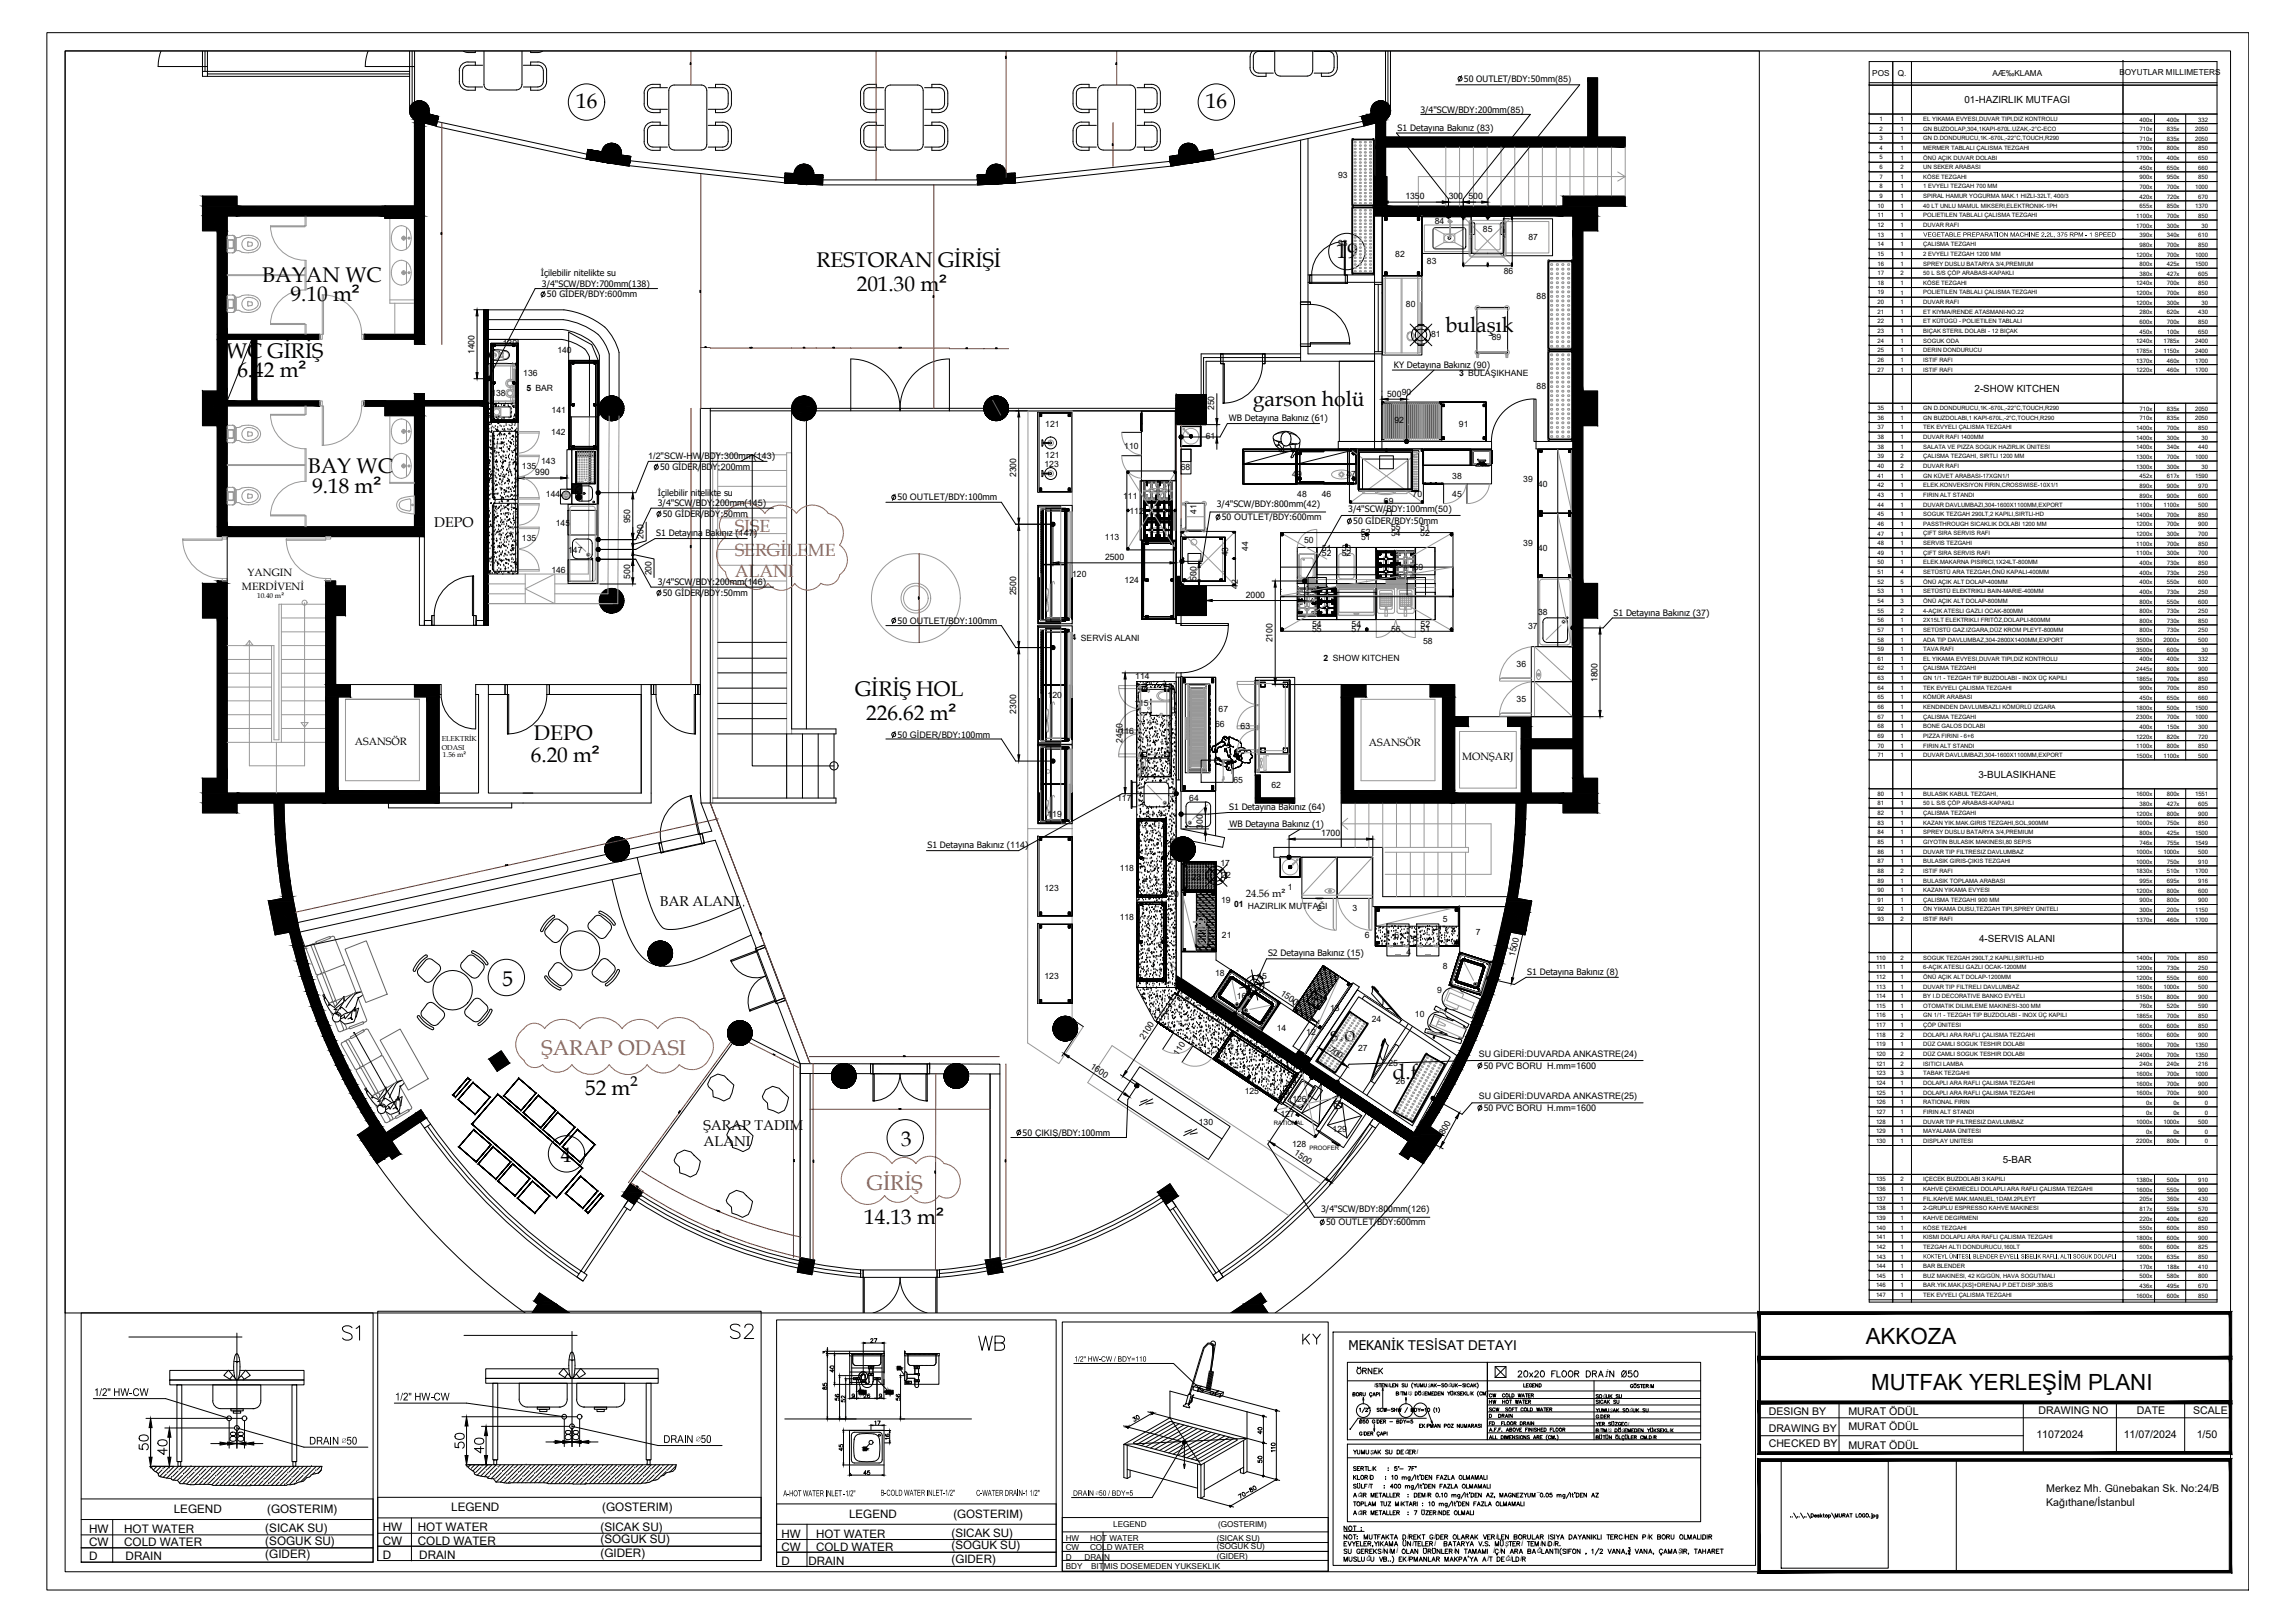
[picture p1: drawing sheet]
<svg xmlns="http://www.w3.org/2000/svg" width="841mm" height="594mm" viewBox="0 0 841 594" stroke-linecap="round" stroke-linejoin="round" font-family="sans-serif">
<defs><g id="words">
<g font-size="9.3">
<text x="266.7" y="491.4">S2</text>
<text x="124.5" y="492.1">S1</text>
</g>
<text font-size="8.8" x="357.7" y="495.7">WB</text>
<g font-size="8.2">
<text x="344.2" y="106.5">²</text>
<text x="683.7" y="492.2">AKKOZA</text>
<text x="685.7" y="509.1">MUTFAK YERLEŞİM PLANI</text>
</g>
<g font-size="7.8">
<text x="211.1" y="39.7">16</text>
<text x="441.9" y="39.7">16</text>
<text x="489.7" y="94.5">19</text>
<text x="299.2" y="97.9">RESTORAN GİRİŞİ</text>
<text x="96.1" y="103.2">BAYAN WC</text>
<text x="314" y="106.5">201.30 m</text>
<text x="106.5" y="110.2">9.10 m²</text>
<text x="529.7" y="121.5">bulaşık</text>
<text x="82.8" y="131.2">WC GİRİŞ</text>
<text x="87" y="138">6.42 m²</text>
<text x="459.1" y="148.6">garson holü</text>
<text x="112.8" y="173.1">BAY WC</text>
<text x="114.4" y="180.5">9.18 m²</text>
<text x="313.3" y="254.9">GİRİŞ HOL</text>
<text x="317.4" y="263.8">226.62 m²</text>
<text x="195.7" y="271">DEPO</text>
<text x="194.5" y="279">6.20 m²</text>
<text x="184.1" y="361">5</text>
<text x="487.3" y="381.5">s.o</text>
<text x="510.3" y="395.2">d.f</text>
<text x="214.4" y="401.2">52 m²</text>
<text x="330.3" y="419.7">3</text>
<text x="205.5" y="425.6">4</text>
<text x="316.7" y="448.3">14.13 m²</text>
</g>
<g font-size="7.8" fill="#cd6928">
<text x="198.5" y="386.5">ŞARAP ODASI</text>
<text x="317.7" y="435.8">GİRİŞ</text>
</g>
<text font-size="7.1" x="476.6" y="493.5">KY</text>
<g font-size="6.5" fill="#cd6928">
<text x="269.4" y="195">ŞİŞE</text>
<text x="269.4" y="203.8">SERGİLEME</text>
<text x="269.3" y="211.3">ALANI</text>
</g>
<text font-size="5.7" x="496.4" y="504.5">ÖRNEK</text>
<text font-size="5.3" x="414.2" y="521.8">30</text>
<g font-size="5.2">
<text x="159.1" y="193.1">DEPO</text>
<text x="241.8" y="332">BAR ALANI</text>
<text x="257.8" y="413.8">ŞARAP TADIM</text>
<text x="257.8" y="419.8">ALANI</text>
</g>
<g font-size="4.9">
<text x="494.2" y="494.3">MEKANİK TESİSAT DETAYI</text>
<text x="491.8" y="562">NOT :</text>
</g>
<g font-size="4.4">
<text x="34.4" y="511.3">1/2&quot; HW-CW</text>
<text x="144.7" y="512.9">1/2&quot; HW-CW</text>
<text x="463.5" y="526.3" transform="rotate(-90 463.5 526.3)">40</text>
<text x="113.3" y="529.1">DRAIN ∅50</text>
<text x="243.1" y="528.5">DRAIN ∅50</text>
<text x="468.5" y="533" transform="rotate(-90 468.5 533)">110</text>
<text x="463.5" y="536.9" transform="rotate(-90 463.5 536.9)">50</text>
</g>
<g font-size="4.3">
<text x="63.7" y="554.1">LEGEND</text>
<text x="97.9" y="554.1">(GOSTERIM)</text>
<text x="165.3" y="553.5">LEGEND</text>
<text x="220.7" y="553.5">(GOSTERIM)</text>
<text x="32.6" y="561.5">HW</text>
<text x="45.5" y="561.5">HOT WATER</text>
<text x="97.2" y="561.2">(SICAK SU)</text>
<text x="140.2" y="560.9">HW</text>
<text x="153.1" y="560.9">HOT WATER</text>
<text x="220" y="560.6">(SICAK SU)</text>
<text x="32.6" y="566.4">CW</text>
<text x="45.5" y="566.4">COLD WATER</text>
<text x="97.2" y="565.9">(SOGUK SU)</text>
<text x="140.2" y="565.8">CW</text>
<text x="153.1" y="565.8">COLD WATER</text>
<text x="220" y="565.3">(SOGUK SU)</text>
<text x="32.6" y="571.5">D</text>
<text x="46" y="571.5">DRAIN</text>
<text x="97.2" y="570.8">(GIDER)</text>
<text x="140.2" y="570.9">D</text>
<text x="153.6" y="570.9">DRAIN</text>
<text x="220" y="570.2">(GIDER)</text>
</g>
<g font-size="4.2">
<text x="311.2" y="555.9">LEGEND</text>
<text x="349.4" y="555.9">(GOSTERIM)</text>
<text x="286.4" y="563.2">HW</text>
<text x="299.1" y="563.2">HOT WATER</text>
<text x="348.7" y="562.9">(SICAK SU)</text>
<text x="286.4" y="568">CW</text>
<text x="299.1" y="568">COLD WATER</text>
<text x="348.7" y="567.5">(SOGUK SU)</text>
<text x="286.4" y="573.1">D</text>
<text x="296.3" y="573.1">DRAIN</text>
<text x="348.7" y="572.4">(GIDER)</text>
</g>
<text font-size="4" x="545" y="520.3">D DRAIN</text>
<g font-size="3.9">
<text x="90.7" y="210.9">YANGIN</text>
<text x="88.7" y="216.1">MERDİVENİ</text>
<text x="130.1" y="272.9">ASANSÖR</text>
<text x="501.7" y="273.3">ASANSÖR</text>
<text x="535.8" y="278.5">MONŞARJ</text>
<text x="456.5" y="328.5">24.56 m²</text>
<text x="648.2" y="518.3">DESIGN BY</text>
<text x="677.4" y="518.3">MURAT ÖDÜL</text>
<text x="747" y="518">DRAWING NO</text>
<text x="783.1" y="517.8">DATE</text>
<text x="803.7" y="517.7">SCALE</text>
<text x="648.2" y="524.5">DRAWING BY</text>
<text x="677.4" y="523.9">MURAT ÖDÜL</text>
<text x="746.2" y="526.8">11072024</text>
<text x="778.2" y="526.7">11/07/2024</text>
<text x="805" y="526.7">1/50</text>
<text x="648.2" y="530.1">CHECKED BY</text>
<text x="677.4" y="530.8">MURAT ÖDÜL</text>
<text x="749.8" y="546.5">Merkez Mh. Günebakan Sk. No:24/B</text>
<text x="749.8" y="551.7">Kağıthane/İstanbul</text>
</g>
<g font-size="3.6">
<text x="719.9" y="37.7">01-HAZIRLIK MUTFAGI</text>
<text x="723.6" y="143.7">2-SHOW KITCHEN</text>
<text x="725" y="284.9">3-BULASIKHANE</text>
<text x="725.3" y="344.9">4-SERVIS ALANI</text>
<text x="733.9" y="426.1">5-BAR</text>
</g>
<g font-size="3.4">
<text x="287.1" y="548">A-HOT WATER INLET -1/2&quot;</text>
<text x="322.7" y="547.8">B-COLD WATER INLET-1/2&quot;</text>
<text x="357.7" y="547.9">C-WATER DRAIN-1 1/2&quot;</text>
</g>
<g font-size="3.3">
<text x="237.6" y="168.1">1/2&quot;SCW-HW</text>
<text x="541.9" y="387.1">SU GİDERİ:DUVARDA ANKASTRE(24)</text>
<text x="541.9" y="402.6">SU GİDERİ:DUVARDA ANKASTRE(25)</text>
</g>
<g font-size="3.2">
<text x="536.5" y="30">50 OUTLET/BDY:50mm(85)</text>
<text x="520.5" y="41.2">3/4&quot;SCW/BDY:200mm(85)</text>
<text x="512.2" y="47.9">S1 Detayına Bakınız (83)</text>
<text x="490.3" y="65.3">93</text>
<text x="515" y="73.1">1350</text>
<text x="530.9" y="73.1">300</text>
<text x="538.1" y="73.1">500</text>
<text x="525.8" y="82.2">84</text>
<text x="543.4" y="85">85</text>
<text x="560.1" y="88">87</text>
<text x="490.3" y="90.2">93</text>
<text x="511.3" y="94">82</text>
<text x="198.2" y="101">İçilebilir nitelikte su</text>
<text x="522.9" y="96.7">83</text>
<text x="551.1" y="100.4">86</text>
<text x="198.6" y="105.1">3/4&quot;SCW/BDY:700mm(138)</text>
<text x="200.4" y="108.9">50 GİDER/BDY:600mm</text>
<text x="515.2" y="112.6">80</text>
<text x="563.1" y="109.6">88</text>
<text x="524.4" y="123.4">81</text>
<text x="546.6" y="124.4">89</text>
<text x="173.8" y="129.7" transform="rotate(-90 173.8 129.7)">1400</text>
<text x="184.3" y="126.6">139</text>
<text x="204.2" y="129.4">140</text>
<text x="191.8" y="137.7">136</text>
<text x="510.8" y="134.7">KY Detayına Bakınız (90)</text>
<text x="534.7" y="137.8">3 BULAŞIKHANE</text>
<text x="192.9" y="143.1">5 BAR</text>
<text x="563.1" y="142.6">88</text>
<text x="180.1" y="145.2">138</text>
<text x="508.3" y="145.3">50090</text>
<text x="202.1" y="151.2">141</text>
<text x="445" y="150.2" transform="rotate(-90 445 150.2)">250</text>
<text x="450.3" y="154.3">WB Detayına Bakınız (61)</text>
<text x="511" y="154.8">92</text>
<text x="184.6" y="156">137</text>
<text x="202" y="159.2">142</text>
<text x="383.1" y="156.4">121</text>
<text x="441.9" y="160.9">61</text>
<text x="534.7" y="156.4">91</text>
<text x="383.1" y="167.6">121</text>
<text x="412" y="164.4">110</text>
<text x="191.3" y="171.7">135</text>
<text x="198.3" y="169.9">143</text>
<text x="241.9" y="172.2">50 GİDER/BDY:200mm</text>
<text x="257" y="168.1">/BDY:300mm(143)</text>
<text x="382.8" y="171.1">123</text>
<text x="432.7" y="172">68</text>
<text x="196.2" y="174.1">990</text>
<text x="372.4" y="174.7" transform="rotate(-90 372.4 174.7)">2300</text>
<text x="473.6" y="174.7">49</text>
<text x="493.4" y="174.7">47</text>
<text x="532.2" y="175.5">38</text>
<text x="558.2" y="176.5">39</text>
<text x="563.7" y="178.3">40</text>
<text x="200.1" y="181.9">144</text>
<text x="241.1" y="185.3">3/4&quot;SCW/BDY:200mm(145)</text>
<text x="241.1" y="181.6">İçilebilir nitelikte su</text>
<text x="328.9" y="183.2">50 OUTLET/BDY:100mm</text>
<text x="411.6" y="182.8">111</text>
<text x="445.9" y="185.7">3/4&quot;SCW/BDY:800mm(42)</text>
<text x="475.4" y="182">48</text>
<text x="484.4" y="182">46</text>
<text x="507.1" y="184.6">69</text>
<text x="517.7" y="182.1">70</text>
<text x="532.2" y="182">45</text>
<text x="230.9" y="191.7" transform="rotate(-90 230.9 191.7)">950</text>
<text x="242.9" y="189.4">50 GİDER/BDY:50mm</text>
<text x="413.9" y="188.1">112</text>
<text x="438.5" y="188.1" transform="rotate(-90 438.5 188.1)">41</text>
<text x="447.7" y="190.5">50 OUTLET/BDY:600mm</text>
<text x="494.1" y="187.5">3/4&quot;SCW/BDY:100mm(50)</text>
<text x="507.2" y="189">71</text>
<text x="203.7" y="192.6">145</text>
<text x="235.9" y="197.3" transform="rotate(-90 235.9 197.3)">200</text>
<text x="240.5" y="196.4">S1 Detayına Bakınız (147</text>
<text x="276.2" y="196.4">)</text>
<text x="404.9" y="197.6">113</text>
<text x="495.9" y="192">50 GİDER/BDY:50mm</text>
<text x="498.7" y="195.9">52</text>
<text x="498.8" y="197.9">51</text>
<text x="509.8" y="194.2">55</text>
<text x="509.8" y="196.2">54</text>
<text x="520.5" y="194.3">51</text>
<text x="520.5" y="196.2">52</text>
<text x="191.3" y="198.1">135</text>
<text x="208.2" y="202.7">147</text>
<text x="450" y="203.8" transform="rotate(-90 450 203.8)">43</text>
<text x="457.4" y="201.8" transform="rotate(-90 457.4 201.8)">44</text>
<text x="477.9" y="199">50</text>
<text x="484.4" y="201.8">51</text>
<text x="484.4" y="203.7">52</text>
<text x="491.7" y="201.8">53</text>
<text x="491.7" y="203.7">52</text>
<text x="558.2" y="200">39</text>
<text x="563.7" y="201.8">40</text>
<text x="404.9" y="205.2">2500</text>
<text x="518.1" y="208.8">59</text>
<text x="202" y="210">146</text>
<text x="230.9" y="212" transform="rotate(-90 230.9 212)">500</text>
<text x="238.7" y="210.7" transform="rotate(-90 238.7 210.7)">200</text>
<text x="241.1" y="214.2">3/4&quot;SCW/BDY:200mm(146)</text>
<text x="392.9" y="211.5">120</text>
<text x="412.1" y="213.6">124</text>
<text x="438.4" y="212.8" transform="rotate(-90 438.4 212.8)">500</text>
<text x="453.7" y="215.6" transform="rotate(-90 453.7 215.6)">42</text>
<text x="242.9" y="218.3">50 GİDER/BDY:50mm</text>
<text x="372.4" y="218.1" transform="rotate(-90 372.4 218.1)">2500</text>
<text x="456.6" y="219">2000</text>
<text x="563.7" y="225.3">38</text>
<text x="591.3" y="225.5">S1 Detayına Bakınız (37)</text>
<text x="328.9" y="228.4">50 OUTLET/BDY:100mm</text>
<text x="480.9" y="231.6">55</text>
<text x="480.9" y="229.7">54</text>
<text x="495.3" y="231.6">57</text>
<text x="495.3" y="229.7">54</text>
<text x="509.8" y="231.6">56</text>
<text x="520.6" y="231.6">51</text>
<text x="520.6" y="229.7">52</text>
<text x="560" y="230.2">37</text>
<text x="392.7" y="234.3">4 SERVİS ALANI</text>
<text x="466.3" y="235.3" transform="rotate(-90 466.3 235.3)">2100</text>
<text x="521.5" y="235.9">58</text>
<text x="485" y="242">2 SHOW KITCHEN</text>
<text x="555.8" y="244.3">36</text>
<text x="416" y="248.6">114</text>
<text x="585.4" y="249.8" transform="rotate(-90 585.4 249.8)">1800</text>
<text x="383.9" y="255.6">120</text>
<text x="555.8" y="257.2">35</text>
<text x="372.4" y="261.4" transform="rotate(-90 372.4 261.4)">2300</text>
<text x="415.7" y="258.7">115</text>
<text x="446.6" y="260.9">67</text>
<text x="410.3" y="268.7">116</text>
<text x="445.2" y="266.1">66</text>
<text x="454.6" y="267.2">63</text>
<text x="328.9" y="270.2">50 GİDER/BDY:100mm</text>
<text x="411.4" y="272.1" transform="rotate(-90 411.4 272.1)">2450</text>
<text x="452" y="286.7">65</text>
<text x="409.4" y="293.4">117</text>
<text x="435.8" y="293.4">64</text>
<text x="465.9" y="288.5">62</text>
<text x="383.9" y="299.2">119</text>
<text x="450.5" y="296.7">S1 Detayına Bakınız (64)</text>
<text x="440.8" y="303.5" transform="rotate(-90 440.8 303.5)">300</text>
<text x="450.5" y="302.9">WB Detayına Bakınız (1)</text>
<text x="339.9" y="310.7">S1 Detayına Bakınız (114)</text>
<text x="484.1" y="306.4">1700</text>
<text x="447.2" y="317.2">17</text>
<text x="410.3" y="319">118</text>
<text x="436.7" y="322.3">23</text>
<text x="447.6" y="321.4">22</text>
<text x="382.8" y="326.4">123</text>
<text x="428.6" y="328.5">20</text>
<text x="471.9" y="326">1</text>
<text x="447.5" y="330.7">19</text>
<text x="452.3" y="332.3">01 HAZIRLIK MUTFAĞI</text>
<text x="482.6" y="333.8">2</text>
<text x="495.6" y="333.8">3</text>
<text x="410.3" y="337">118</text>
<text x="528.8" y="337.7">5</text>
<text x="447.8" y="343.6">21</text>
<text x="500.1" y="343.6">6</text>
<text x="511.1" y="343.6">6</text>
<text x="540.8" y="342.4">7</text>
<text x="464.7" y="350.3">S2 Detayına Bakınız (15)</text>
<text x="515.5" y="349.7">4</text>
<text x="555.1" y="350.5" transform="rotate(-77 555.1 350.5)">1500</text>
<text x="382.8" y="358.4">123</text>
<text x="445.2" y="357.4">18</text>
<text x="460.8" y="358.6">15</text>
<text x="528.7" y="354.8">8</text>
<text x="559.7" y="357.1">S1 Detayına Bakınız (8)</text>
<text x="469" y="364.3" transform="rotate(33 469 364.3)">1500</text>
<text x="526.7" y="363.7">9</text>
<text x="453.3" y="366">16</text>
<text x="473.1" y="368.5">11</text>
<text x="487.4" y="370.3">13</text>
<text x="454.6" y="373.2">17</text>
<text x="467.9" y="377.5">14</text>
<text x="502.7" y="374.2">24</text>
<text x="518.5" y="372.5">10</text>
<text x="419.3" y="380.8" transform="rotate(-57 419.3 380.8)">2100</text>
<text x="478.7" y="379">12</text>
<text x="431.6" y="386.9" transform="rotate(-56 431.6 386.9)">110</text>
<text x="486.9" y="384.9" transform="rotate(34 486.9 384.9)">700</text>
<text x="497.7" y="385">27</text>
<text x="399.4" y="391" transform="rotate(33 399.4 391)">1600</text>
<text x="508.8" y="390.6">25</text>
<text x="543.7" y="391.4">50 PVC BORU H.mm=1600</text>
<text x="456.1" y="400.6">125</text>
<text x="511.5" y="396.9">26</text>
<text x="473.6" y="403.5">126</text>
<text x="543.7" y="406.9">50 PVC BORU H.mm=1600</text>
<text x="439.3" y="412">130</text>
<text x="469.2" y="409">127</text>
<text x="374.7" y="415.9">50 ÇIKIŞ/BDY:100mm</text>
<text x="488.3" y="414.8">129</text>
<text x="529.2" y="415.7" transform="rotate(-62 529.2 415.7)">800</text>
<text x="473.5" y="420.2">128</text>
<text x="474" y="422.8" transform="rotate(34 474 422.8)">1500</text>
<text x="484.2" y="444">3/4&quot;SCW/BDY:800mm(126)</text>
<text x="486" y="448.8">50 OUTLET/BDY:600mm</text>
</g>
<g font-size="3.1">
<text x="393.7" y="498.7">1/2&quot; HW-CW / BDY=110</text>
<text x="588.1" y="504.3">İ</text>
<text x="393.2" y="547.9">DRAIN ∅50 / BDY=5</text>
</g>
<g font-size="3">
<text x="686.1" y="27.9">POS</text>
<text x="695.5" y="27.9">Q.</text>
<text x="730.2" y="27.9">AÆ‰KLAMA</text>
<text x="776.7" y="27.5">BOYUTLAR MILLIMETERS</text>
<text x="408" y="559.4">LEGEND</text>
<text x="446.3" y="559.4">(GOSTERIM)</text>
<text x="390.6" y="567.9">CW</text>
<text x="390.6" y="564.5">HW</text>
<text x="399.5" y="567.9">COLD WATER</text>
<text x="399.5" y="564.5">HOT WATER</text>
<text x="445.9" y="567.5">(SOGUK SU)</text>
<text x="445.9" y="564.3">(SICAK SU)</text>
<text x="390.6" y="574.7">BDY</text>
<text x="390.6" y="571.4">D</text>
<text x="397.5" y="571.4">DRAIN</text>
<text x="399.8" y="574.7">BITMIS DOSEMEDEN YUKSEKLIK</text>
<text x="445.9" y="570.9">(GIDER)</text>
</g>
<g font-size="2.6">
<text x="94.2" y="219.1">10.40 m²</text>
<text x="161.9" y="271.6">ELEKTRİK</text>
<text x="161.9" y="274.6">ODASI</text>
<text x="162.3" y="277.2">1.56 m²</text>
</g>
<g font-size="2.4">
<text x="704.8" y="86.7">VEGETABLE PREPARATION MACHINE 2.2L, 375 RPM - 1 SPEED</text>
<text x="704.8" y="461">KOKTEYL ÜNITESI, BLENDER EVYELI, SISELIK RAFLI, ALTI SOGUK DOLAPLI</text>
</g>
<g font-size="2.3">
<text x="515.7" y="563.7">İ</text>
<text x="525.6" y="563.7">İ</text>
<text x="548.2" y="563.7">İ</text>
<text x="594.9" y="563.7">İ</text>
<text x="603.6" y="563.7">İ</text>
<text x="506.5" y="569">İ</text>
<text x="509" y="569">İ</text>
<text x="511.6" y="569">İ</text>
<text x="517.5" y="566.2">İ</text>
<text x="525.5" y="566.2">İ</text>
<text x="532.7" y="569">İ</text>
<text x="547.1" y="569">İ</text>
<text x="549.5" y="569">İ</text>
<text x="551.5" y="566.2">Ş</text>
<text x="557.5" y="566.2">İ</text>
<text x="563.2" y="569">Ğ</text>
<text x="564.4" y="566.2">İ</text>
<text x="566.8" y="566.2">İ</text>
<text x="569.2" y="566.2">İ</text>
<text x="614.9" y="569">Ş</text>
<text x="500.6" y="571.9">Ğ</text>
<text x="515.8" y="571.9">İ</text>
<text x="545" y="571.9">İ</text>
<text x="551.7" y="571.9">Ğİ</text>
<text x="557.1" y="571.9">İ</text>
</g>
<g font-size="2.2">
<text x="688.7" y="44.3">1</text>
<text x="688.7" y="47.9">2</text>
<text x="696.5" y="44.3">1</text>
<text x="696.5" y="47.9">1</text>
<text x="704.8" y="44.3">EL YIKAMA EVYESI,DUVAR TIPI,DIZ KONTROLU</text>
<text x="704.8" y="47.8">GN BUZDOLAP,304,1KAPI-670L.UZAK,-2°C-ECO</text>
<text x="784.1" y="44.5">400x</text>
<text x="794" y="44.5">400x</text>
<text x="805.6" y="44.5">332</text>
<text x="688.7" y="51.4">3</text>
<text x="696.5" y="51.4">1</text>
<text x="704.8" y="51.4">GN D.DONDURUCU,1K.-670L,-22°C,TOUCH,R290</text>
<text x="784.1" y="48">710x</text>
<text x="784.1" y="51.6">710x</text>
<text x="794" y="48">835x</text>
<text x="794" y="51.6">835x</text>
<text x="804.4" y="48">2050</text>
<text x="804.4" y="51.6">2050</text>
<text x="688.7" y="54.9">4</text>
<text x="688.7" y="58.4">5</text>
<text x="696.5" y="54.9">1</text>
<text x="696.5" y="58.4">1</text>
<text x="704.8" y="54.9">MERMER TABLALI ÇALISMA TEZGAHI</text>
<text x="704.8" y="58.4">ÖNÜ AÇIK DUVAR DOLABI</text>
<text x="782.9" y="55.1">1700x</text>
<text x="782.9" y="58.7">1700x</text>
<text x="794" y="55.1">800x</text>
<text x="794" y="58.7">400x</text>
<text x="805.6" y="55.1">850</text>
<text x="805.6" y="58.7">650</text>
<text x="688.7" y="62">6</text>
<text x="688.7" y="65.5">7</text>
<text x="696.5" y="62">2</text>
<text x="696.5" y="65.5">1</text>
<text x="704.8" y="62">UN SEKER ARABASI</text>
<text x="704.8" y="65.5">KÖSE TEZGAHI</text>
<text x="784.1" y="62.2">450x</text>
<text x="784.1" y="65.7">900x</text>
<text x="794" y="62.2">650x</text>
<text x="794" y="65.7">950x</text>
<text x="805.6" y="62.2">660</text>
<text x="805.6" y="65.7">850</text>
<text x="688.7" y="69">8</text>
<text x="696.5" y="69">1</text>
<text x="704.8" y="69">1 EVYELI TEZGAH 700 MM</text>
<text x="784.1" y="69.2">700x</text>
<text x="794" y="69.2">700x</text>
<text x="804.4" y="69.2">1000</text>
<text x="688.1" y="76.1">10</text>
<text x="688.7" y="72.5">9</text>
<text x="696.5" y="72.5">1</text>
<text x="696.5" y="76.1">1</text>
<text x="704.8" y="72.5">SPIRAL HAMUR YOGURMA MAK.1 HIZLI-32LT, 400/3</text>
<text x="704.8" y="76.1">40 LT UNLU MAMUL MIKSERI,ELEKTRONIK-1PH</text>
<text x="784.1" y="72.8">420x</text>
<text x="784.1" y="76.3">655x</text>
<text x="794" y="72.8">720x</text>
<text x="794" y="76.3">850x</text>
<text x="804.4" y="76.3">1370</text>
<text x="805.6" y="72.8">670</text>
<text x="688.1" y="79.6">11</text>
<text x="688.1" y="83.2">12</text>
<text x="696.5" y="79.6">1</text>
<text x="696.5" y="83.2">1</text>
<text x="704.8" y="79.6">POLIETILEN TABLALI ÇALISMA TEZGAHI</text>
<text x="704.8" y="83.1">DUVAR RAFI</text>
<text x="782.9" y="79.8">1100x</text>
<text x="782.9" y="83.3">1700x</text>
<text x="794" y="79.8">700x</text>
<text x="794" y="83.3">300x</text>
<text x="805.6" y="79.8">850</text>
<text x="806.8" y="83.3">30</text>
<text x="688.1" y="86.7">13</text>
<text x="696.5" y="86.7">1</text>
<text x="784.1" y="86.9">390x</text>
<text x="794" y="86.9">340x</text>
<text x="805.6" y="86.9">610</text>
<text x="688.1" y="90.2">14</text>
<text x="688.1" y="93.8">15</text>
<text x="696.5" y="90.2">1</text>
<text x="696.5" y="93.8">1</text>
<text x="704.8" y="90.2">ÇALISMA TEZGAHI</text>
<text x="704.8" y="93.8">2 EVYELI TEZGAH 1200 MM</text>
<text x="782.9" y="94">1200x</text>
<text x="784.1" y="90.4">980x</text>
<text x="794" y="90.4">700x</text>
<text x="794" y="94">700x</text>
<text x="804.4" y="94">1000</text>
<text x="805.6" y="90.4">850</text>
<text x="688.1" y="97.3">16</text>
<text x="688.1" y="100.8">17</text>
<text x="696.5" y="97.3">1</text>
<text x="696.5" y="100.8">2</text>
<text x="704.8" y="97.3">SPREY DUSLU BATARYA 3/4,PREMIUM</text>
<text x="704.8" y="100.8">50 L S/S ÇÖP ARABASI-KAPAKLI</text>
<text x="784.1" y="97.5">800x</text>
<text x="784.1" y="101">380x</text>
<text x="794" y="97.5">425x</text>
<text x="794" y="101">427x</text>
<text x="804.4" y="97.5">1500</text>
<text x="805.6" y="101">605</text>
<text x="688.1" y="104.3">18</text>
<text x="688.1" y="107.9">19</text>
<text x="696.5" y="104.3">1</text>
<text x="696.5" y="107.9">1</text>
<text x="704.8" y="104.3">KÖSE TEZGAHI</text>
<text x="704.8" y="107.9">POLIETILEN TABLALI ÇALISMA TEZGAHI</text>
<text x="782.9" y="104.5">1240x</text>
<text x="794" y="104.5">700x</text>
<text x="805.6" y="104.5">850</text>
<text x="688.1" y="111.4">20</text>
<text x="696.5" y="111.4">1</text>
<text x="704.8" y="111.4">DUVAR RAFI</text>
<text x="782.9" y="108.1">1200x</text>
<text x="782.9" y="111.6">1200x</text>
<text x="794" y="108.1">700x</text>
<text x="794" y="111.6">300x</text>
<text x="805.6" y="108.1">850</text>
<text x="806.8" y="111.6">30</text>
<text x="688.1" y="114.9">21</text>
<text x="688.1" y="118.5">22</text>
<text x="696.5" y="114.9">1</text>
<text x="696.5" y="118.5">1</text>
<text x="704.8" y="114.9">ET KIYMA/RENDE ATASMANI-NO.22</text>
<text x="704.8" y="118.4">ET KÜTÜGÜ - POLIETILEN TABLALI</text>
<text x="784.1" y="115.1">280x</text>
<text x="784.1" y="118.6">600x</text>
<text x="794" y="115.1">620x</text>
<text x="794" y="118.6">700x</text>
<text x="805.6" y="115.1">430</text>
<text x="805.6" y="118.6">850</text>
<text x="688.1" y="122">23</text>
<text x="688.1" y="125.5">24</text>
<text x="696.5" y="122">1</text>
<text x="696.5" y="125.5">1</text>
<text x="704.8" y="122">BIÇAK STERIL DOLABI - 12 BIÇAK</text>
<text x="704.8" y="125.5">SOGUK ODA</text>
<text x="782.9" y="125.7">1240x</text>
<text x="784.1" y="122.2">450x</text>
<text x="792.8" y="125.7">1785x</text>
<text x="794" y="122.2">100x</text>
<text x="804.4" y="125.7">2400</text>
<text x="805.6" y="122.2">650</text>
<text x="688.1" y="129.1">25</text>
<text x="696.5" y="129.1">1</text>
<text x="704.8" y="129.1">DERIN DONDURUCU</text>
<text x="782.9" y="129.3">1785x</text>
<text x="792.8" y="129.3">1150x</text>
<text x="804.4" y="129.3">2400</text>
<text x="688.1" y="132.6">26</text>
<text x="688.1" y="136.1">27</text>
<text x="696.5" y="132.6">1</text>
<text x="696.5" y="136.1">1</text>
<text x="704.8" y="132.6">ISTIF RAFI</text>
<text x="704.8" y="136.1">ISTIF RAFI</text>
<text x="782.9" y="132.8">1370x</text>
<text x="782.9" y="136.3">1220x</text>
<text x="794" y="132.8">460x</text>
<text x="794" y="136.3">460x</text>
<text x="804.4" y="132.8">1700</text>
<text x="804.4" y="136.3">1700</text>
<text x="688.1" y="150.2">35</text>
<text x="688.1" y="153.7">36</text>
<text x="696.5" y="150.2">1</text>
<text x="696.5" y="153.8">1</text>
<text x="704.8" y="150.2">GN D.DONDURUCU,1K.-670L,-22°C,TOUCH,R290</text>
<text x="704.8" y="153.7">GN BUZDOLABI,1 KAPI-670L,-2°C,TOUCH,R290</text>
<text x="784.1" y="150.4">710x</text>
<text x="784.1" y="154">710x</text>
<text x="794" y="150.4">835x</text>
<text x="794" y="154">835x</text>
<text x="804.4" y="150.4">2050</text>
<text x="804.4" y="154">2050</text>
<text x="688.1" y="157.3">37</text>
<text x="688.1" y="160.8">38</text>
<text x="696.5" y="157.3">1</text>
<text x="696.5" y="160.9">1</text>
<text x="704.8" y="157.3">TEK EVYELI ÇALISMA TEZGAHI</text>
<text x="704.8" y="160.8">DUVAR RAFI 1400MM</text>
<text x="782.9" y="157.5">1400x</text>
<text x="782.9" y="161">1400x</text>
<text x="794" y="157.5">700x</text>
<text x="794" y="161">300x</text>
<text x="805.6" y="157.5">850</text>
<text x="806.8" y="161">30</text>
<text x="688.1" y="164.4">38</text>
<text x="688.1" y="167.9">39</text>
<text x="696.5" y="164.4">1</text>
<text x="696.5" y="167.9">2</text>
<text x="704.8" y="164.4">SALATA VE PIZZA SOGUK HAZIRLIK ÜNITESI</text>
<text x="704.8" y="167.9">ÇALISMA TEZGAHI, SIRTLI 1200 MM</text>
<text x="782.9" y="164.6">1400x</text>
<text x="794" y="164.6">340x</text>
<text x="805.6" y="164.6">440</text>
<text x="688.1" y="171.4">40</text>
<text x="696.5" y="171.4">2</text>
<text x="704.8" y="171.4">DUVAR RAFI</text>
<text x="782.9" y="168.1">1300x</text>
<text x="782.9" y="171.6">1300x</text>
<text x="794" y="168.1">700x</text>
<text x="794" y="171.6">300x</text>
<text x="804.4" y="168.1">1000</text>
<text x="806.8" y="171.6">30</text>
<text x="688.1" y="174.9">41</text>
<text x="688.1" y="178.5">42</text>
<text x="696.5" y="174.9">1</text>
<text x="696.5" y="178.5">1</text>
<text x="704.8" y="174.9">GN KÜVET ARABASI-17XGN1/1</text>
<text x="704.8" y="178.5">ELEK.KONVEKSIYON FIRIN,CROSSWISE-10X1/1</text>
<text x="784.1" y="175.2">452x</text>
<text x="784.1" y="178.7">890x</text>
<text x="794" y="175.2">617x</text>
<text x="794" y="178.7">900x</text>
<text x="804.4" y="175.2">1590</text>
<text x="805.6" y="178.7">970</text>
<text x="688.1" y="182">43</text>
<text x="688.1" y="185.5">44</text>
<text x="696.5" y="182">1</text>
<text x="696.5" y="185.5">1</text>
<text x="704.8" y="182">FIRIN ALT STANDI</text>
<text x="704.8" y="185.5">DUVAR DAVLUMBAZI,304-1600X1100MM,EXPORT</text>
<text x="782.9" y="185.7">1100x</text>
<text x="784.1" y="182.2">890x</text>
<text x="792.8" y="185.7">1100x</text>
<text x="794" y="182.2">900x</text>
<text x="805.6" y="182.2">600</text>
<text x="805.6" y="185.7">500</text>
<text x="688.1" y="189">45</text>
<text x="696.5" y="189.1">1</text>
<text x="704.8" y="189.1">SOGUK TEZGAH 290LT,2 KAPILI,SIRTLI-HD</text>
<text x="782.9" y="189.3">1400x</text>
<text x="794" y="189.3">700x</text>
<text x="805.6" y="189.3">850</text>
<text x="688.1" y="192.6">46</text>
<text x="688.1" y="196.2">47</text>
<text x="696.5" y="192.6">1</text>
<text x="696.5" y="196.2">1</text>
<text x="704.8" y="192.6">PASSTHROUGH SICAKLIK DOLABI 1200 MM</text>
<text x="704.8" y="196.1">ÇIFT SIRA SERVIS RAFI</text>
<text x="782.9" y="192.8">1200x</text>
<text x="782.9" y="196.3">1200x</text>
<text x="794" y="192.8">700x</text>
<text x="794" y="196.3">300x</text>
<text x="805.6" y="192.8">900</text>
<text x="805.6" y="196.3">700</text>
<text x="688.1" y="199.7">48</text>
<text x="688.1" y="203.2">49</text>
<text x="696.5" y="199.7">1</text>
<text x="696.5" y="203.2">1</text>
<text x="704.8" y="199.7">SERVIS TEZGAHI</text>
<text x="704.8" y="203.2">ÇIFT SIRA SERVIS RAFI</text>
<text x="782.9" y="199.9">1100x</text>
<text x="782.9" y="203.4">1100x</text>
<text x="794" y="199.9">700x</text>
<text x="794" y="203.4">300x</text>
<text x="805.6" y="199.9">850</text>
<text x="805.6" y="203.4">700</text>
<text x="688.1" y="206.7">50</text>
<text x="696.5" y="206.7">1</text>
<text x="704.8" y="206.7">ELEK.MAKARNA PISIRICI,1X24LT-800MM</text>
<text x="784.1" y="207">400x</text>
<text x="794" y="207">730x</text>
<text x="805.6" y="207">850</text>
<text x="688.1" y="210.3">51</text>
<text x="688.1" y="213.8">52</text>
<text x="696.5" y="210.3">4</text>
<text x="696.5" y="213.8">5</text>
<text x="704.8" y="210.3">SETÜSTÜ ARA TEZGAH,ÖNÜ KAPALI-400MM</text>
<text x="704.8" y="213.8">ÖNÜ AÇIK ALT DOLAP-400MM</text>
<text x="784.1" y="210.5">400x</text>
<text x="784.1" y="214">400x</text>
<text x="794" y="210.5">730x</text>
<text x="794" y="214">550x</text>
<text x="805.6" y="210.5">250</text>
<text x="805.6" y="214">600</text>
<text x="688.1" y="217.3">53</text>
<text x="688.1" y="220.8">54</text>
<text x="696.5" y="217.3">1</text>
<text x="696.5" y="220.8">3</text>
<text x="704.8" y="217.3">SETÜSTÜ ELEKTRIKLI BAIN-MARIE-400MM</text>
<text x="704.8" y="220.8">ÖNÜ AÇIK ALT DOLAP-800MM</text>
<text x="784.1" y="217.5">400x</text>
<text x="784.1" y="221.1">800x</text>
<text x="794" y="217.5">730x</text>
<text x="794" y="221.1">550x</text>
<text x="805.6" y="217.5">250</text>
<text x="805.6" y="221.1">600</text>
<text x="688.1" y="224.4">55</text>
<text x="688.1" y="227.9">56</text>
<text x="696.5" y="224.4">2</text>
<text x="696.5" y="227.9">1</text>
<text x="704.8" y="224.4">4-AÇIK ATESLI GAZLI OCAK-800MM</text>
<text x="704.8" y="227.9">2X15LT ELEKTRIKLI FRITÖZ,DOLAPLI-800MM</text>
<text x="784.1" y="224.6">800x</text>
<text x="794" y="224.6">730x</text>
<text x="805.6" y="224.6">250</text>
<text x="688.1" y="231.4">57</text>
<text x="696.5" y="231.5">1</text>
<text x="704.8" y="231.4">SETÜSTÜ GAZ.IZGARA,DÜZ KROM PLEYT-800MM</text>
<text x="784.1" y="228.1">800x</text>
<text x="784.1" y="231.6">800x</text>
<text x="794" y="228.1">730x</text>
<text x="794" y="231.6">730x</text>
<text x="805.6" y="228.1">850</text>
<text x="805.6" y="231.6">250</text>
<text x="688.1" y="235">58</text>
<text x="688.1" y="238.5">59</text>
<text x="696.5" y="235">1</text>
<text x="696.5" y="238.5">1</text>
<text x="704.8" y="235">ADA TIP DAVLUMBAZ,304-2800X1400MM,EXPORT</text>
<text x="704.8" y="238.5">TAVA RAFI</text>
<text x="782.9" y="235.2">3500x</text>
<text x="782.9" y="238.7">3500x</text>
<text x="792.8" y="235.2">2000x</text>
<text x="794" y="238.7">600x</text>
<text x="805.6" y="235.2">500</text>
<text x="806.8" y="238.7">30</text>
<text x="688.1" y="242">61</text>
<text x="688.1" y="245.6">62</text>
<text x="696.5" y="242">1</text>
<text x="696.5" y="245.6">1</text>
<text x="704.8" y="242">EL YIKAMA EVYESI,DUVAR TIPI,DIZ KONTROLU</text>
<text x="704.8" y="245.6">ÇALISMA TEZGAHI</text>
<text x="782.9" y="245.8">2445x</text>
<text x="784.1" y="242.3">400x</text>
<text x="794" y="242.3">400x</text>
<text x="794" y="245.8">800x</text>
<text x="805.6" y="242.3">332</text>
<text x="805.6" y="245.8">900</text>
<text x="688.1" y="249.1">63</text>
<text x="696.5" y="249.1">1</text>
<text x="704.8" y="249.1">GN 1/1 - TEZGAH TIP BUZDOLABI - INOX ÜÇ KAPILI</text>
<text x="782.9" y="249.3">1865x</text>
<text x="794" y="249.3">700x</text>
<text x="805.6" y="249.3">850</text>
<text x="688.1" y="252.6">64</text>
<text x="688.1" y="256.1">65</text>
<text x="696.5" y="252.6">1</text>
<text x="696.5" y="256.1">1</text>
<text x="704.8" y="252.6">TEK EVYELI ÇALISMA TEZGAHI</text>
<text x="704.8" y="256.1">KÖMÜR ARABASI</text>
<text x="784.1" y="252.8">900x</text>
<text x="784.1" y="256.4">450x</text>
<text x="794" y="252.8">700x</text>
<text x="794" y="256.4">650x</text>
<text x="805.6" y="252.8">850</text>
<text x="805.6" y="256.4">660</text>
<text x="688.1" y="259.7">66</text>
<text x="688.1" y="263.2">67</text>
<text x="696.5" y="259.7">1</text>
<text x="696.5" y="263.2">1</text>
<text x="704.8" y="259.7">KENDINDEN DAVLUMBAZLI KÖMÜRLÜ IZGARA</text>
<text x="704.8" y="263.2">ÇALISMA TEZGAHI</text>
<text x="782.9" y="259.9">1800x</text>
<text x="782.9" y="263.4">2300x</text>
<text x="794" y="259.9">500x</text>
<text x="794" y="263.4">700x</text>
<text x="804.4" y="259.9">1500</text>
<text x="804.4" y="263.4">1000</text>
<text x="688.1" y="266.7">68</text>
<text x="696.5" y="266.8">1</text>
<text x="704.8" y="266.7">BONE GALOS DOLABI</text>
<text x="784.1" y="266.9">400x</text>
<text x="794" y="266.9">150x</text>
<text x="805.6" y="266.9">300</text>
<text x="688.1" y="270.3">69</text>
<text x="688.1" y="273.8">70</text>
<text x="696.5" y="270.3">1</text>
<text x="696.5" y="273.8">1</text>
<text x="704.8" y="270.3">PIZZA FIRINI - 6+6</text>
<text x="704.8" y="273.8">FIRIN ALT STANDI</text>
<text x="782.9" y="270.5">1220x</text>
<text x="782.9" y="274">1100x</text>
<text x="794" y="270.5">820x</text>
<text x="794" y="274">800x</text>
<text x="805.6" y="270.5">720</text>
<text x="805.6" y="274">850</text>
<text x="688.1" y="277.4">71</text>
<text x="696.5" y="277.4">1</text>
<text x="704.8" y="277.4">DUVAR DAVLUMBAZI,304-1600X1100MM,EXPORT</text>
<text x="782.9" y="277.6">1500x</text>
<text x="792.8" y="277.6">1100x</text>
<text x="805.6" y="277.6">500</text>
<text x="688.1" y="291.5">80</text>
<text x="696.5" y="291.5">1</text>
<text x="704.8" y="291.5">BULASIK KABUL TEZGAHI,</text>
<text x="782.9" y="291.7">1600x</text>
<text x="794" y="291.7">800x</text>
<text x="804.4" y="291.7">1551</text>
<text x="688.1" y="295">81</text>
<text x="688.1" y="298.5">82</text>
<text x="696.5" y="295">1</text>
<text x="696.5" y="298.5">1</text>
<text x="704.8" y="295">50 L S/S ÇÖP ARABASI-KAPAKLI</text>
<text x="704.8" y="298.5">ÇALISMA TEZGAHI</text>
<text x="782.9" y="298.7">1200x</text>
<text x="784.1" y="295.2">380x</text>
<text x="794" y="295.2">427x</text>
<text x="794" y="298.7">800x</text>
<text x="805.6" y="295.2">605</text>
<text x="805.6" y="298.7">900</text>
<text x="688.1" y="302">83</text>
<text x="688.1" y="305.6">84</text>
<text x="696.5" y="302.1">1</text>
<text x="696.5" y="305.6">1</text>
<text x="704.8" y="302">KAZAN YIK.MAK.GIRIS TEZGAHI,SOL,900MM</text>
<text x="704.8" y="305.6">SPREY DUSLU BATARYA 3/4,PREMIUM</text>
<text x="782.9" y="302.2">1000x</text>
<text x="784.1" y="305.8">800x</text>
<text x="794" y="302.2">750x</text>
<text x="794" y="305.8">425x</text>
<text x="804.4" y="305.8">1500</text>
<text x="805.6" y="302.2">850</text>
<text x="688.1" y="309.1">85</text>
<text x="696.5" y="309.1">1</text>
<text x="704.8" y="309.1">GIYOTIN BULASIK MAKINESI,80 SEP/S</text>
<text x="784.1" y="309.3">746x</text>
<text x="794" y="309.3">755x</text>
<text x="804.4" y="309.3">1549</text>
<text x="688.1" y="312.7">86</text>
<text x="688.1" y="316.2">87</text>
<text x="696.5" y="312.7">1</text>
<text x="696.5" y="316.2">1</text>
<text x="704.8" y="312.7">DUVAR TIP FILTRESIZ DAVLUMBAZ</text>
<text x="704.8" y="316.2">BULASIK GIRIS-ÇIKIS TEZGAHI</text>
<text x="782.9" y="312.9">1000x</text>
<text x="782.9" y="316.4">1000x</text>
<text x="792.8" y="312.9">1000x</text>
<text x="794" y="316.4">750x</text>
<text x="805.6" y="312.9">500</text>
<text x="805.6" y="316.4">910</text>
<text x="688.1" y="319.7">88</text>
<text x="688.1" y="323.2">89</text>
<text x="696.5" y="319.7">2</text>
<text x="696.5" y="323.2">1</text>
<text x="704.8" y="319.7">ISTIF RAFI</text>
<text x="704.8" y="323.2">BULASIK TOPLAMA ARABASI</text>
<text x="782.9" y="319.9">1830x</text>
<text x="784.1" y="323.5">995x</text>
<text x="794" y="319.9">510x</text>
<text x="794" y="323.5">695x</text>
<text x="804.4" y="319.9">1700</text>
<text x="805.6" y="323.5">916</text>
<text x="688.1" y="326.8">90</text>
<text x="696.5" y="326.8">1</text>
<text x="704.8" y="326.8">KAZAN YIKAMA EVYESI</text>
<text x="782.9" y="327">1200x</text>
<text x="794" y="327">800x</text>
<text x="805.6" y="327">600</text>
<text x="688.1" y="330.3">91</text>
<text x="688.1" y="333.8">92</text>
<text x="696.5" y="330.3">1</text>
<text x="696.5" y="333.8">1</text>
<text x="704.8" y="330.3">ÇALISMA TEZGAHI 900 MM</text>
<text x="704.8" y="333.8">ÖN YIKAMA DUSU,TEZGAH TIPI,SPREY ÜNITELI</text>
<text x="784.1" y="330.5">900x</text>
<text x="784.1" y="334">300x</text>
<text x="794" y="330.5">800x</text>
<text x="794" y="334">200x</text>
<text x="804.4" y="334">1150</text>
<text x="805.6" y="330.5">900</text>
<text x="688.1" y="337.3">93</text>
<text x="696.5" y="337.4">2</text>
<text x="704.8" y="337.3">ISTIF RAFI</text>
<text x="782.9" y="337.6">1370x</text>
<text x="794" y="337.6">460x</text>
<text x="804.4" y="337.6">1700</text>
<text x="687.5" y="351.5">110</text>
<text x="696.5" y="351.5">2</text>
<text x="704.8" y="351.5">SOGUK TEZGAH 290LT,2 KAPILI,SIRTLI-HD</text>
<text x="782.9" y="351.7">1400x</text>
<text x="794" y="351.7">700x</text>
<text x="805.6" y="351.7">850</text>
<text x="687.5" y="355">111</text>
<text x="687.5" y="358.5">112</text>
<text x="696.5" y="355">1</text>
<text x="696.5" y="358.5">1</text>
<text x="704.8" y="355">6-AÇIK ATESLI GAZLI OCAK-1200MM</text>
<text x="704.8" y="358.5">ÖNÜ AÇIK ALT DOLAP-1200MM</text>
<text x="782.9" y="355.2">1200x</text>
<text x="782.9" y="358.8">1200x</text>
<text x="794" y="355.2">730x</text>
<text x="794" y="358.8">550x</text>
<text x="805.6" y="355.2">250</text>
<text x="805.6" y="358.8">600</text>
<text x="687.5" y="362.1">113</text>
<text x="687.5" y="365.6">114</text>
<text x="696.5" y="362.1">1</text>
<text x="696.5" y="365.6">1</text>
<text x="704.8" y="362.1">DUVAR TIP FILTRELI DAVLUMBAZ</text>
<text x="704.8" y="365.6">BY I.D DECORATIVE BANKO EVYELI</text>
<text x="782.9" y="362.3">1600x</text>
<text x="782.9" y="365.8">5150x</text>
<text x="792.8" y="362.3">1000x</text>
<text x="794" y="365.8">800x</text>
<text x="805.6" y="362.3">500</text>
<text x="805.6" y="365.8">900</text>
<text x="687.5" y="369.1">115</text>
<text x="696.5" y="369.1">1</text>
<text x="704.8" y="369.1">OTOMATIK DILIMLEME MAKINESI-300 MM</text>
<text x="784.1" y="369.3">760x</text>
<text x="794" y="369.3">520x</text>
<text x="805.6" y="369.3">590</text>
<text x="687.5" y="372.6">116</text>
<text x="687.5" y="376.2">117</text>
<text x="696.5" y="372.7">1</text>
<text x="696.5" y="376.2">1</text>
<text x="704.8" y="372.6">GN 1/1 - TEZGAH TIP BUZDOLABI - INOX ÜÇ KAPILI</text>
<text x="704.8" y="376.2">ÇÖP ÜNITESI</text>
<text x="782.9" y="372.9">1865x</text>
<text x="784.1" y="376.4">600x</text>
<text x="794" y="372.9">700x</text>
<text x="794" y="376.4">600x</text>
<text x="805.6" y="372.9">850</text>
<text x="805.6" y="376.4">850</text>
<text x="687.5" y="379.7">118</text>
<text x="687.5" y="383.3">119</text>
<text x="696.5" y="379.8">2</text>
<text x="696.5" y="383.3">1</text>
<text x="704.8" y="379.7">DOLAPLI ARA RAFLI ÇALISMA TEZGAHI</text>
<text x="704.8" y="383.3">DÜZ CAMLI SOGUK TESHIR DOLABI</text>
<text x="782.9" y="379.9">1600x</text>
<text x="782.9" y="383.5">1600x</text>
<text x="794" y="379.9">600x</text>
<text x="794" y="383.5">700x</text>
<text x="804.4" y="383.5">1350</text>
<text x="805.6" y="379.9">900</text>
<text x="687.5" y="386.8">120</text>
<text x="696.5" y="386.8">2</text>
<text x="704.8" y="386.8">DÜZ CAMLI SOGUK TESHIR DOLABI</text>
<text x="782.9" y="387">2400x</text>
<text x="794" y="387">700x</text>
<text x="804.4" y="387">1350</text>
<text x="687.5" y="390.3">121</text>
<text x="687.5" y="393.9">123</text>
<text x="696.5" y="390.3">2</text>
<text x="696.5" y="393.9">3</text>
<text x="704.8" y="390.3">ISITICI LAMBA</text>
<text x="704.8" y="393.9">TABAK TEZGAHI</text>
<text x="782.9" y="394.1">1600x</text>
<text x="784.1" y="390.6">240x</text>
<text x="794" y="390.6">240x</text>
<text x="794" y="394.1">700x</text>
<text x="804.4" y="394.1">1000</text>
<text x="805.6" y="390.6">216</text>
<text x="687.5" y="397.4">124</text>
<text x="687.5" y="400.9">125</text>
<text x="696.5" y="397.4">1</text>
<text x="696.5" y="400.9">1</text>
<text x="704.8" y="397.4">DOLAPLI ARA RAFLI ÇALISMA TEZGAHI</text>
<text x="704.8" y="400.9">DOLAPLI ARA RAFLI ÇALISMA TEZGAHI</text>
<text x="782.9" y="397.6">1600x</text>
<text x="782.9" y="401.1">1600x</text>
<text x="794" y="397.6">700x</text>
<text x="794" y="401.1">700x</text>
<text x="805.6" y="397.6">900</text>
<text x="805.6" y="401.1">900</text>
<text x="687.5" y="404.4">126</text>
<text x="687.5" y="408">127</text>
<text x="696.5" y="404.4">1</text>
<text x="696.5" y="408">1</text>
<text x="704.8" y="404.4">RATIONAL FIRIN</text>
<text x="704.8" y="408">FIRIN ALT STANDI</text>
<text x="786.5" y="404.7">0x</text>
<text x="796.4" y="404.7">0x</text>
<text x="808" y="404.7">0</text>
<text x="466.8" y="412.2">RATIONAL</text>
<text x="687.5" y="411.5">128</text>
<text x="696.5" y="411.5">1</text>
<text x="704.8" y="411.5">DUVAR TIP FILTRESIZ DAVLUMBAZ</text>
<text x="782.9" y="411.7">1000x</text>
<text x="786.5" y="408.2">0x</text>
<text x="792.8" y="411.7">1000x</text>
<text x="796.4" y="408.2">0x</text>
<text x="805.6" y="411.7">500</text>
<text x="808" y="408.2">0</text>
<text x="687.5" y="415">129</text>
<text x="687.5" y="418.6">130</text>
<text x="696.5" y="415.1">1</text>
<text x="696.5" y="418.6">1</text>
<text x="704.8" y="415">MAYALAMA ÜNITESI</text>
<text x="704.8" y="418.6">DISPLAY UNITESI</text>
<text x="782.9" y="418.8">2200x</text>
<text x="786.5" y="415.2">0x</text>
<text x="794" y="418.8">800x</text>
<text x="796.4" y="415.2">0x</text>
<text x="808" y="415.2">0</text>
<text x="808" y="418.8">0</text>
<text x="479.9" y="421">PROOFER</text>
<text x="687.5" y="432.7">135</text>
<text x="687.5" y="436.2">136</text>
<text x="696.5" y="432.7">2</text>
<text x="696.5" y="436.2">1</text>
<text x="704.8" y="432.7">IÇECEK BUZDOLABI 3 KAPILI</text>
<text x="704.8" y="436.2">KAHVE ÇEKMECELI DOLAPLI ARA RAFLI ÇALISMA TEZGAHI</text>
<text x="782.9" y="432.9">1380x</text>
<text x="782.9" y="436.4">1600x</text>
<text x="794" y="432.9">500x</text>
<text x="794" y="436.4">550x</text>
<text x="805.6" y="432.9">910</text>
<text x="805.6" y="436.4">900</text>
<text x="687.5" y="439.7">137</text>
<text x="687.5" y="443.3">138</text>
<text x="696.5" y="439.7">1</text>
<text x="696.5" y="443.3">1</text>
<text x="704.8" y="439.7">FIL.KAHVE MAK.MANUEL,1DAM.2PLEYT</text>
<text x="704.8" y="443.3">2-GRUPLU ESPRESSO KAHVE MAKINESI</text>
<text x="784.1" y="440">205x</text>
<text x="784.1" y="443.5">817x</text>
<text x="794" y="440">360x</text>
<text x="794" y="443.5">559x</text>
<text x="805.6" y="440">430</text>
<text x="805.6" y="443.5">570</text>
<text x="687.5" y="446.8">139</text>
<text x="696.5" y="446.8">1</text>
<text x="704.8" y="446.8">KAHVE DEGIRMENI</text>
<text x="784.1" y="447">220x</text>
<text x="794" y="447">400x</text>
<text x="805.6" y="447">620</text>
<text x="687.5" y="450.3">140</text>
<text x="687.5" y="453.9">141</text>
<text x="696.5" y="450.4">1</text>
<text x="696.5" y="453.9">1</text>
<text x="704.8" y="450.3">KÖSE TEZGAHI</text>
<text x="704.8" y="453.9">KISMI DOLAPLI ARA RAFLI ÇALISMA TEZGAHI</text>
<text x="782.9" y="454.1">1800x</text>
<text x="784.1" y="450.5">550x</text>
<text x="794" y="450.5">600x</text>
<text x="794" y="454.1">600x</text>
<text x="805.6" y="450.5">850</text>
<text x="805.6" y="454.1">900</text>
<text x="687.5" y="457.4">142</text>
<text x="687.5" y="461">143</text>
<text x="696.5" y="457.4">1</text>
<text x="696.5" y="461">1</text>
<text x="704.8" y="457.4">TEZGAH ALTI DONDURUCU,160LT</text>
<text x="782.9" y="461.2">1200x</text>
<text x="784.1" y="457.6">600x</text>
<text x="794" y="457.6">600x</text>
<text x="794" y="461.2">635x</text>
<text x="805.6" y="457.6">825</text>
<text x="805.6" y="461.2">850</text>
<text x="687.5" y="464.5">144</text>
<text x="687.5" y="468">145</text>
<text x="696.5" y="464.5">1</text>
<text x="704.8" y="464.5">BAR BLENDER</text>
<text x="704.8" y="468">BUZ MAKINESI, 42 KG/GÜN, HAVA SOGUTMALI</text>
<text x="784.1" y="464.7">170x</text>
<text x="794" y="464.7">188x</text>
<text x="805.6" y="464.7">410</text>
<text x="687.5" y="471.5">146</text>
<text x="696.5" y="468">1</text>
<text x="696.5" y="471.5">1</text>
<text x="704.8" y="471.5">BAR.YIK.MAK.[XS]+DRENAJ P.DET.DISP.30B/S</text>
<text x="784.1" y="468.2">500x</text>
<text x="784.1" y="471.7">436x</text>
<text x="794" y="468.2">580x</text>
<text x="794" y="471.7">495x</text>
<text x="805.6" y="468.2">800</text>
<text x="805.6" y="471.7">670</text>
<text x="687.5" y="475.1">147</text>
<text x="696.5" y="475.1">1</text>
<text x="704.8" y="475.1">TEK EVYELI ÇALISMA TEZGAHI</text>
<text x="782.9" y="475.3">1600x</text>
<text x="794" y="475.3">600x</text>
<text x="805.6" y="475.3">850</text>
</g>
<g font-size="2">
<text x="502.1" y="532.5">Ş</text>
<text x="514.8" y="532.5">Ğ</text>
<text x="519.1" y="532.5">İ</text>
<text x="502.6" y="538.6">İ</text>
<text x="501.3" y="545.1">İ</text>
<text x="501.6" y="541.9">İ</text>
<text x="497.5" y="548.3">Ğ</text>
<text x="513" y="551.5">İ</text>
<text x="522.7" y="548.3">İ</text>
<text x="563.1" y="548.3">¯</text>
<text x="497.5" y="554.8">Ğ</text>
<text x="526.7" y="554.8">İ</text>
</g>
<g font-size="1.7">
<text x="503.6" y="508">İ</text>
<text x="508.7" y="508">İ</text>
<text x="523.2" y="508">Ş</text>
<text x="530.7" y="508">Ğ</text>
<text x="604.5" y="508.3">İ</text>
<text x="512.9" y="511">İ</text>
<text x="515.9" y="511">İŞ</text>
<text x="521.1" y="511">Ş</text>
<text x="538.6" y="511">İ</text>
<text x="587.4" y="512">Ğ</text>
<text x="504.1" y="521.3">İ</text>
<text x="586.1" y="519.4">İ</text>
<text x="590" y="517.1">Ş</text>
<text x="597.1" y="517.1">Ğ</text>
<text x="499.4" y="525.7">İ</text>
<text x="522.5" y="522.8">İ</text>
<text x="586.1" y="524.5">İ</text>
<text x="589.1" y="524.5">İŞ</text>
<text x="594.3" y="524.5">Ş</text>
<text x="596.6" y="522.2">İ</text>
<text x="605.6" y="527">İ</text>
<text x="611.8" y="524.5">İ</text>
</g>
</g></defs>
<!-- layer: 0 boya -->
<g fill="#000" stroke="#000" stroke-width=".37">
<path d="M155.5 45h4.6l-.3 1.2zM157.1 41.7l.2 .1zM215.4 54.7l.3 .1zM227.7 56.8l1.2 .2h-1.2zM428.9 59.7h6.9zM436.5 59.7l.6-.1zM443.9 54.8l.4-.1zM499.6 45h4.6l-4.4 1.2zM502.2 41.8h.4zM507.5 43.8h.3zM228.4 60.5h2.3l-.1 .4zM287.7 63.4l3.3 .2h-3.3z"/>
<path d="M294.4 67.4h7v.3zM298.2 64l3.4 .1zM358.1 64.1l3.4-.1zM365.6 67.4l1.4-.1zM220.4 152l.1 .3zM220.5 146.8l-.1 .3zM224.1 154.1h.3zM224.1 145.1h.3zM119.4 294.1h41.5zM103.6 328.3h3.6l-2 .4zM98.4 330.1l8.8-1.8 .4 1.8zM552.5 328.3l2 .4h-2.1z"/>
<path d="M552.5 328.3h3.6v.4zM100.6 341.4h5.3l-5.1 1zM431 357.3l6.6 4.4h-6.6zM550 340.7l3.5 .7h-3.7zM550 340.7h9.2l-.2 .7zM431 361.7h6.6l37.4 24.7zM179.2 387.9h6.5l1 1.5zM179.2 387.9l4.5-3 2 3zM141.5 414.9h6.5l-1.1 .8zM152.7 407.5l1.5-1 .8 1zM521 410.6l.5 .4h-.7zM521.1 410.6h4.2l-.2 .4z"/>
<path d="M136.2 423.2h6.4l-2.1 1.4zM142.6 423.2h3.3l-2.2 1.4zM228.9 436.7h6.5l-.9 1.4zM231 433.6l4.4 3.1h-6.5zM424.3 436.7h6.5l.9 1.4zM424.3 436.7l4.4-3.1 2.1 3.1zM513.8 423.2h3.2l-1 1.4zM517 423.2l4.6 2.9zM517 423.2h6.5l-1.9 2.9zM197.7 473.6l4.5 3h-6.5zM293.1 461.6h5.5l-.9 4.3zM293.2 460.6l5.4 1h-5.5z"/>
<path d="M361.1 461.6h5.5l.9 4.3zM361.1 461.6l5.3-1 .2 1zM457.4 476.7l4.6-3.1 2 3.1z"/>
<path d="M153.4 36.9l1.3 .2zM152.7 37.1h2z"/>
<path d="M152.7 37.1l2.6 .2-.6-.2zM152.1 37.3l.6-.2 2.6 .2z"/>
<path d="M152.1 37.3l3.8 .4-.6-.4zM151.5 37.7l.6-.4 3.8 .4z"/>
<path d="M151.5 37.7l4.9 .4-.5-.4zM151 38.1l.5-.4 4.9 .4z"/>
<path d="M151 38.1l5.8 .5-.4-.5zM151 38.1l5.8 .5h-6.2z"/>
<path d="M150.6 38.6l6.5 .6-.3-.6zM150.6 38.6l6.5 .6h-6.8z"/>
<path d="M150.3 39.2l7 .7-.2-.7zM150.3 39.2l7 .7h-7.2z"/>
<path d="M150.1 39.9l7.2 .6v-.6zM150.1 39.9l7.2 .6h-7.2z"/>
<path d="M505.7 36.9l1.3 .2zM505 37.1h2z"/>
<path d="M505 37.1l2.6 .2-.6-.2zM504.4 37.3l.6-.2 2.6 .2z"/>
<path d="M504.4 37.3l3.8 .4-.6-.4zM503.8 37.7l.6-.4 3.8 .4z"/>
<path d="M503.8 37.7l4.9 .4-.5-.4zM503.3 38.1l.5-.4 4.9 .4z"/>
<path d="M503.3 38.1l5.7 .5-.3-.5zM503.3 38.1l5.7 .5h-6.1z"/>
<path d="M502.9 38.6l6.4 .6-.3-.6zM502.9 38.6l6.4 .6h-6.7z"/>
<path d="M502.6 39.2l6.9 .7-.2-.7zM502.6 39.2l6.9 .7h-7.1z"/>
<path d="M502.4 39.9l7.2 .6-.1-.6zM502.4 39.9l7.2 .6h-7.2z"/>
<path d="M581.9 28.5l3.6 21.7v-21.7zM581.9 28.5l3.6 21.7h-3.6z"/>
<path d="M151.5 43.4h4.4zM151.5 43.4h4.4z"/>
<path d="M151.9 43.7l.2 .1zM151.9 43.7l.2 .1z"/>
<path d="M151.9 43.8h.4zM151.9 43.8h.4z"/>
<path d="M152.1 43.8h3.2zM152.1 43.8h3.2z"/>
<path d="M151.9 43.8l.4 .1zM151.9 43.8l.4 .1z"/>
<path d="M151.9 43.9l.7 .1zM151.9 43.9l.7 .1z"/>
<path d="M151.9 44h.7zM151.9 44h.7z"/>
<path d="M151.9 44h.8zM151.9 44h.8z"/>
<path d="M151.9 44l1.1 .1zM151.9 44l1.1 .1z"/>
<path d="M151.9 44.1h1.3zM151.9 44.1h1.3z"/>
<path d="M153.3 44.1h.8zM153.3 44.1h.8z"/>
<path d="M151.9 44.1h1.4zM151.9 44.1h1.4z"/>
<path d="M151.9 44.1h1.5zM151.9 44.1h1.5z"/>
<path d="M151.9 44.1h2.1zM151.9 44.1h2.1z"/>
<path d="M153.3 44.1h.8zM153.3 44.1h.7z"/>
<path d="M153 44.1h1.4zM153 44.1h1.1z"/>
<path d="M153 44.1h1.4zM153 44.1h1.4z"/>
<path d="M152.9 44h1.7zM152.9 44l1.5 .1z"/>
<path d="M154.7 44h5.6zM154.7 44h5.6z"/>
<path d="M152.8 44h1.9zM152.8 44h1.8z"/>
<path d="M152.6 44h2.2zM152.6 44h2.1z"/>
<path d="M152.6 44h2.2zM152.6 44h2.2z"/>
<path d="M152.3 43.9h2.8zM152.3 43.9l2.5 .1z"/>
<path d="M152.3 43.8h2.8zM152.3 43.8l2.8 .1z"/>
<path d="M155.3 43.8h5.1zM155.3 43.8h5.1z"/>
<path d="M152.1 43.8h3.2zM152.1 43.8h3z"/>
<path d="M152 43.7h3.4zM152 43.7l3.3 .1z"/>
<path d="M151.9 45l3.6 1.2v-1.2zM151.9 45l3.6 1.2h-3.6z"/>
<path d="M151.9 46.2l3.6 29.3v-29.3zM151.9 46.2l3.6 29.3h-3.6z"/>
<path d="M151.5 43.4l3.9 .3 .5-.3zM151.5 43.4l3.9 .3h-3.4z"/>
<path d="M155.9 43.4h4.6zM155.9 43.4h4.6z"/>
<path d="M151.5 43.4h4.4zM151.5 43.4h4.4z"/>
<path d="M151.4 43.3h4.6zM151.4 43.3l4.5 .1z"/>
<path d="M151 43l5 .3 .4-.3zM151 43l5 .3h-4.6z"/>
<path d="M151 42.9l5.4 .1zM151 42.9l5.4 .1z"/>
<path d="M151 43h5.4zM151 43h5.4z"/>
<path d="M150.9 42.7h5.6zM150.9 42.7l5.5 .2z"/>
<path d="M150.8 42.7h5.8zM150.8 42.7h5.7z"/>
<path d="M150.6 42.4l6 .3 .1-.3zM150.6 42.4l6 .3h-5.8z"/>
<path d="M150.6 42.4h6.2zM150.6 42.4h6.1z"/>
<path d="M150.5 42.1l6.3 .3 .1-.3zM150.5 42.1l6.3 .3h-6.2z"/>
<path d="M150.3 41.9l6.6 .2 .1-.2zM150.3 41.9l6.6 .2h-6.4z"/>
<path d="M150.3 41.8h6.8zM150.3 41.8l6.7 .1z"/>
<path d="M150.1 41.2l7 .6 .2-.6zM150.1 41.2l7 .6h-6.8z"/>
<path d="M150.1 40.5l7.2 .7v-.7zM150.1 40.5l7.2 .7h-7.2z"/>
<path d="M157.1 41.8l.5 .1zM157.1 41.8l.5 .1z"/>
<path d="M157.1 41.9l1.6 .2zM157.1 41.9l1.6 .2h-1.8z"/>
<path d="M156.9 42.1l2.6 .3zM156.9 42.1l2.6 .3h-2.7z"/>
<path d="M156.8 42.4h2.9zM156.8 42.4h2.9z"/>
<path d="M156.8 42.4h3zM156.8 42.4h3z"/>
<path d="M156.8 42.4l3.9 .3zM156.8 42.4l3.9 .3h-4.1z"/>
<path d="M154.7 44h5.6zM154.6 44h5.7z"/>
<path d="M154.6 44l5.7 .1zM154.4 44.1h5.9z"/>
<path d="M154.4 44.1h5.9zM154 44.1h6.3z"/>
<path d="M154 44.1h6.3zM154 44.1h6.3z"/>
<path d="M151.9 44.1l8.2 .9 .2-.9zM151.9 44.1l8.2 .9h-8.2z"/>
<path d="M155.1 43.8l5.3 .1zM155.1 43.9h5.3z"/>
<path d="M155.1 43.9h5.3zM154.7 44h5.6z"/>
<path d="M155.3 43.8h5.1zM155.3 43.8h5.1z"/>
<path d="M155.3 43.8h5.1zM155.1 43.8h5.3z"/>
<path d="M156 43.3l4.5 .1zM156 43.3l4.5 .1z"/>
<path d="M155.9 43.4h4.6zM155.9 43.4h4.6z"/>
<path d="M155.9 43.4l4.5 .4 .1-.4zM155.3 43.8l.6-.4 4.5 .4z"/>
<path d="M156.4 42.9l4.2 .1zM156.4 42.9l4.2 .1z"/>
<path d="M156.4 43h4.2zM156.4 43h4.2z"/>
<path d="M156.4 43l4.1 .3 .1-.3zM156.4 43l4.1 .3h-4.5z"/>
<path d="M156.5 42.7h4.1zM156.5 42.7l4.1 .2h-4.2z"/>
<path d="M156.6 42.7h4.1zM156.6 42.7h4z"/>
<path d="M214.9 58h6.2zM214.9 58h6.2z"/>
<path d="M214.9 58h6.2zM214.9 58h6.2z"/>
<path d="M215 57.4h5.8zM215 57.4h5.8z"/>
<path d="M215 57.4h5.8zM215 57.4h5.8z"/>
<path d="M215 56.8h5.6zM215 56.8h5.6z"/>
<path d="M215 56.8h5.6zM215 56.8h5.6z"/>
<path d="M215.4 54.8l5.2 .8zM215.4 54.8l5.2 .8h-5.3z"/>
<path d="M216.1 58.5h5.4zM216.1 58.5h5.4z"/>
<path d="M218.8 59h3.2zM218.8 59h3.2z"/>
<path d="M218.8 59h3.2zM218.8 59h3.2z"/>
<path d="M215.2 56.1l5.4 .7-.1-.7zM215.2 56.1l5.4 .7h-5.6z"/>
<path d="M215.3 55.6l5.2 .5 .1-.5zM215.3 55.6l5.2 .5h-5.3z"/>
<path d="M220.6 56.8h7.1zM220.6 56.8h7.1z"/>
<path d="M220.6 56.8h7.1zM220.6 56.8h7.1z"/>
<path d="M215 56.8l5.7 .2-.1-.2zM215 56.8l5.7 .2h-5.7z"/>
<path d="M215 57l5.7 .1zM215 57l5.7 .1z"/>
<path d="M215 57.1l5.8 .3-.1-.3zM215 57.1l5.8 .3h-5.8z"/>
<path d="M220.8 57.4h6.7zM220.8 57.4h6.7z"/>
<path d="M220.8 57.4h6.7zM220.8 57.4h6.7z"/>
<path d="M220.8 57.4h6.7zM220.8 57.4h6.7z"/>
<path d="M215 57.4l5.9 .2-.1-.2zM215 57.4l5.9 .2h-6z"/>
<path d="M220.9 59.3h1.6zM220.9 59.3h1.6z"/>
<path d="M214.9 57.6l6 .1zM214.9 57.6l6 .1z"/>
<path d="M214.9 57.7l6.2 .3-.2-.3zM214.9 57.7l6.2 .3h-6.2z"/>
<path d="M221.1 58h6.1zM221.1 58h6.1z"/>
<path d="M221.1 58h6.1zM221.1 58h6.1z"/>
<path d="M221.1 58h6.1zM221.1 58h6.1z"/>
<path d="M214.9 58l6.4 .2-.2-.2zM214.9 58l6.4 .2h-6.5z"/>
<path d="M214.8 58.2l6.5 .1zM214.8 58.2l6.5 .1zM214.8 58.3h6.5zM214.8 58.3h6.5z"/>
<path d="M214.8 58.3l6.7 .2-.2-.2zM214.8 58.3l6.7 .2z"/>
<path d="M221.5 58.5h5.3zM221.5 58.5h5.3z"/>
<path d="M221.5 58.5h5.3zM221.5 58.5h5.3z"/>
<path d="M216.1 58.5h5.4zM216.1 58.5h5.4z"/>
<path d="M216.2 58.5l5.5 .2-.2-.2zM216.2 58.5l5.5 .2z"/>
<path d="M217.3 58.7h4.4zM217.3 58.7h4.4z"/>
<path d="M217.6 58.7l4.4 .3-.3-.3zM217.6 58.7l4.4 .3z"/>
<path d="M222 59h4.3zM222 59h4.3z"/>
<path d="M222 59h4.3zM222 59h4.3z"/>
<path d="M222 59h4.3zM222 59h4.3z"/>
<path d="M218.8 59l3.4 .1zM218.8 59l3.4 .1z"/>
<path d="M219.7 59.1l2.6 .1zM219.7 59.1l2.6 .1z"/>
<path d="M219.9 59.2l2.6 .1zM219.9 59.2l2.6 .1z"/>
<path d="M222.3 59.5h.9zM222.3 59.5h.9z"/>
<path d="M222.3 59.5h.9zM222.3 59.5h.9z"/>
<path d="M220.8 59.3h1.7zM220.8 59.3h1.7z"/>
<path d="M222.5 59.3h3.2zM222.5 59.3h3.2z"/>
<path d="M220.9 59.3h1.7zM220.9 59.3h1.7z"/>
<path d="M220.9 59.3l1.9 .1zM220.9 59.3l1.9 .1z"/>
<path d="M221.5 59.4l1.7 .1zM221.5 59.4l1.7 .1z"/>
<path d="M223 59.7h.8zM223 59.7h.8z"/>
<path d="M223 59.7h.8zM223 59.7h.8z"/>
<path d="M223.2 59.5h2zM223.2 59.5h2z"/>
<path d="M223.2 59.5h2zM223.2 59.5h2z"/>
<path d="M223.2 59.5h2zM223.2 59.5h2z"/>
<path d="M222.3 59.5h.9zM222.3 59.5h.9z"/>
<path d="M222.3 59.5l1.2 .1zM222.3 59.5l1.2 .1z"/>
<path d="M222.6 59.6h.9zM222.6 59.6h.9z"/>
<path d="M222.7 59.6l1.1 .1zM222.7 59.6l1.1 .1z"/>
<path d="M223.8 52.5l1.4 .1zM223.2 52.6h2z"/>
<path d="M223.8 59.7h.7zM223.8 59.7h.7z"/>
<path d="M224.5 59.7h6.3zM224.5 59.7h6.3z"/>
<path d="M223 59.7h1.5zM223 59.7h1.5z"/>
<path d="M223.5 59.6h1.3zM223.5 59.6l1 .1z"/>
<path d="M223.5 59.6h1.4zM223.5 59.6h1.3z"/>
<path d="M223.2 59.5h1.9zM223.2 59.5l1.7 .1z"/>
<path d="M223.2 52.6l2.5 .3-.5-.3zM222.5 52.9l.7-.3 2.5 .3z"/>
<path d="M225.2 59.5h5.6zM225.2 59.5h5.6z"/>
<path d="M225.2 59.5h5.6zM225.2 59.5h5.6z"/>
<path d="M223.2 59.5h2zM223.2 59.5h1.9z"/>
<path d="M222.9 59.4h2.6zM222.9 59.4l2.3 .1z"/>
<path d="M222.8 59.4h2.7zM222.8 59.4h2.7z"/>
<path d="M222.5 52.9l3.8 .3-.6-.3zM222 53.2l.5-.3 3.8 .3z"/>
<path d="M225.7 59.3h5.1zM225.7 59.3h5.1z"/>
<path d="M222.5 59.3h3.2zM222.5 59.3h3.2z"/>
<path d="M222.6 59.3h3.1zM222.6 59.3h3.1z"/>
<path d="M222.6 59.3h3.1zM222.6 59.3l2.9 .1z"/>
<path d="M222.3 59.2h3.7zM222.3 59.2l3.4 .1z"/>
<path d="M222.2 59.1h3.9zM222.2 59.1l3.8 .1z"/>
<path d="M222 53.2l4.8 .4-.5-.4zM221.5 53.6l.5-.4 4.8 .4z"/>
<path d="M226.3 59h4.6zM226.3 59h4.6z"/>
<path d="M226.3 59h4.6zM226.3 59h4.6z"/>
<path d="M222 59h4.3zM222 59l4.1 .1z"/>
<path d="M221.7 58.7l4.6 .3 .3-.3zM221.7 58.7l4.6 .3h-4.3z"/>
<path d="M221.7 58.7h4.9zM221.7 58.7h4.9z"/>
<path d="M221.5 53.6l5.7 .6-.4-.6zM221.5 53.6l5.7 .6h-6.1z"/>
<path d="M221.5 58.5h5.3zM221.5 58.5h5.3z"/>
<path d="M226.8 58.5h4.2zM226.8 58.5h4.2z"/>
<path d="M221.5 58.5h5.3zM221.5 58.5l5.1 .2z"/>
<path d="M221.3 58.3l5.5 .2 .2-.2zM221.3 58.3l5.5 .2h-5.3z"/>
<path d="M221.3 58.2h5.8zM221.3 58.2l5.7 .1z"/>
<path d="M221.1 54.2l6.4 .6-.3-.6zM221.1 54.2l6.4 .6h-6.7z"/>
<path d="M227.2 58h3.8zM227.2 58h3.8z"/>
<path d="M227.2 58h3.8zM227.2 58h3.8z"/>
<path d="M227.2 58h3.8zM227.2 58h3.8z"/>
<path d="M221.1 58l6 .2 .1-.2zM221.1 58l6 .2h-5.8z"/>
<path d="M220.9 57.7l6.3 .3 .2-.3zM220.9 57.7l6.3 .3h-6.1z"/>
<path d="M220.9 57.6h6.5zM220.9 57.6l6.5 .1z"/>
<path d="M220.8 54.8l6.9 .6-.2-.6zM220.8 54.8l6.9 .6h-7.1z"/>
<path d="M227.5 57.4h3.6zM227.5 57.4h3.6z"/>
<path d="M227.5 57.4h3.6zM227.5 57.4h3.6z"/>
<path d="M220.8 57.4l6.6 .2 .1-.2zM220.8 57.4l6.6 .2h-6.5z"/>
<path d="M220.7 57.1l6.8 .3 .1-.3zM220.7 57.1l6.8 .3h-6.7z"/>
<path d="M220.7 57h7zM220.7 57l6.9 .1z"/>
<path d="M220.6 55.4l7.2 .7-.1-.7zM220.6 55.4l7.2 .7h-7.3z"/>
<path d="M220.6 56.8l7.1 .2v-.2zM220.6 56.8l7.1 .2h-7z"/>
<path d="M220.5 56.1l7.2 .7 .1-.7zM220.5 56.1l7.2 .7h-7.1z"/>
<path d="M227.7 57l2.1 .1zM227.7 57l2.1 .1z"/>
<path d="M227.6 57.1l3.5 .2zM227.6 57.1l3.5 .2h-3.5z"/>
<path d="M225.5 59.4l5.3 .1zM225.2 59.5h5.6z"/>
<path d="M225.2 59.5h5.6zM225.1 59.5h5.7z"/>
<path d="M225.1 59.5l5.7 .1zM224.9 59.6h5.9z"/>
<path d="M224.9 59.6h5.9zM224.8 59.6h6z"/>
<path d="M224.8 59.6l6 .1zM224.5 59.7h6.3z"/>
<path d="M223 59.7l7.7 .8 .1-.8zM223 59.7l7.7 .8h-2.3z"/>
<path d="M226 59.2l4.8 .1zM225.7 59.3h5.1z"/>
<path d="M225.7 59.3h5.1zM225.7 59.3h5.1z"/>
<path d="M225.7 59.3h5.1zM225.5 59.4h5.3z"/>
<path d="M226.3 59h4.6zM226.3 59h4.6z"/>
<path d="M226.3 59l4.6 .1zM226.1 59.1h4.8z"/>
<path d="M226.1 59.1h4.8zM226.1 59.1l4.7 .1z"/>
<path d="M226.6 58.7l4.3 .3v-.3zM226.6 58.7l4.3 .3h-4.6z"/>
<path d="M226.8 58.5h4.2zM226.8 58.5h4.2z"/>
<path d="M226.8 58.5l4.1 .2 .1-.2zM226.6 58.7l.2-.2 4.1 .2z"/>
<path d="M227.1 58.2l3.9 .1zM227.1 58.2l3.9 .1z"/>
<path d="M227 58.3l4 .2v-.2zM227 58.3l4 .2h-4.2z"/>
<path d="M227.2 58l3.8 .2v-.2zM227.2 58l3.8 .2h-3.9z"/>
<path d="M227.4 57.7l3.6 .3 .1-.3zM227.4 57.7l3.6 .3h-3.8z"/>
<path d="M227.6 57.3l3.5 .1zM227.6 57.3l3.5 .1z"/>
<path d="M227.5 57.4l3.6 .3v-.3zM227.5 57.4l3.6 .3h-3.7z"/>
<path d="M428.6 57.4h3.6zM428.6 57.4h3.6z"/>
<path d="M428.9 59.7l6.5 .1zM428.9 59.8h6.5l-6.3 1.1z"/>
<path d="M430.7 57l1.4 .3-.1-.3zM428.6 57.3l2.1-.3 1.4 .3z"/>
<path d="M428.6 57.3l3.6 .1zM428.6 57.3l3.6 .1z"/>
<path d="M432.2 57.4h6.7zM432.2 57.4h6.7z"/>
<path d="M428.6 57.4h3.6zM428.6 57.4h3.6z"/>
<path d="M428.6 57.4l3.7 .2-.1-.2zM428.6 57.4l3.7 .2h-3.7z"/>
<path d="M428.6 57.6l3.8 .3-.1-.3zM428.6 57.6l3.8 .3h-3.7z"/>
<path d="M428.7 57.9l3.8 .1zM428.7 57.9l3.8 .1z"/>
<path d="M428.7 58h3.8zM428.7 58h3.8z"/>
<path d="M428.7 58h3.8zM428.7 58h3.8z"/>
<path d="M428.7 58l3.9 .2-.1-.2zM428.7 58l3.9 .2h-3.9z"/>
<path d="M428.7 58.2l4.1 .3-.2-.3zM428.7 58.2l4.1 .3h-4.1z"/>
<path d="M428.7 58.5h4.2zM428.7 58.5h4.2z"/>
<path d="M428.7 58.5l4.2 .1zM428.7 58.5l4.2 .1z"/>
<path d="M428.7 58.6l4.4 .1zM428.7 58.6l4.4 .1z"/>
<path d="M428.8 58.7l4.6 .3-.3-.3zM428.8 58.7l4.6 .3h-4.6z"/>
<path d="M428.8 59h4.6zM428.8 59h4.6z"/>
<path d="M428.8 59h4.6zM428.8 59h4.6z"/>
<path d="M428.8 59l4.8 .2zM428.8 59l4.8 .2z"/>
<path d="M428.8 59.2l5.1 .1zM428.8 59.2l5.1 .1z"/>
<path d="M428.9 59.3h5zM428.9 59.3h5z"/>
<path d="M428.9 59.3h5.1zM428.9 59.3h5.1z"/>
<path d="M428.9 59.3l5.2 .1zM428.9 59.3l5.2 .1z"/>
<path d="M428.9 59.4l5.4 .1zM428.9 59.4l5.4 .1z"/>
<path d="M428.9 59.5h5.6zM428.9 59.5h5.6z"/>
<path d="M428.9 59.5h5.7zM428.9 59.5h5.7z"/>
<path d="M428.9 59.5l5.8 .1zM428.9 59.5l5.8 .1zM428.9 59.6h5.8zM428.9 59.6h5.8z"/>
<path d="M428.9 59.6h6zM428.9 59.6h6z"/>
<path d="M428.9 59.6h6.1zM428.9 59.6h6.1z"/>
<path d="M428.9 59.6l6.3 .1zM428.9 59.6l6.3 .1z"/>
<path d="M428.9 59.7h6.5zM428.9 59.7h6.5z"/>
<path d="M435.2 52.5l1.3 .1zM434.5 52.6h2z"/>
<path d="M435.6 59.7h.3zM435.4 59.7h.4z"/>
<path d="M435.1 59.6h.9zM435.1 59.6l.5 .1z"/>
<path d="M435 59.6h1zM435 59.6h1z"/>
<path d="M434.9 59.6h1.2zM434.9 59.6h1.1z"/>
<path d="M434.8 59.6h1.5zM434.8 59.6h1.3z"/>
<path d="M434.6 59.5h1.8zM434.6 59.5l1.7 .1z"/>
<path d="M434.5 52.6l2.6 .3-.6-.3zM433.9 52.9l.6-.3 2.6 .3z"/>
<path d="M434.6 59.5h1.9zM434.6 59.5h1.8z"/>
<path d="M436.4 59.7l.3-.1zM436.1 59.8l.4-.1z"/>
<path d="M434.3 59.5h2.5zM434.3 59.5h2.2z"/>
<path d="M434.1 59.4h2.9zM434.1 59.4l2.7 .1z"/>
<path d="M434 59.3h3zM434 59.3l3 .1z"/>
<path d="M433.9 52.9l3.8 .3-.6-.3zM433.4 53.2l.5-.3 3.8 .3z"/>
<path d="M433.9 59.3h3.2zM433.9 59.3h3.2z"/>
<path d="M433.9 59.3h3.2zM433.9 59.3h3.1z"/>
<path d="M433.6 59.2h3.8zM433.6 59.2l3.5 .1z"/>
<path d="M433.5 59h4.1zM433.5 59l3.9 .2z"/>
<path d="M433.4 59h4.2zM433.4 59h4.2z"/>
<path d="M433.4 53.2l4.8 .4-.5-.4zM432.8 53.6l.6-.4 4.8 .4z"/>
<path d="M433.4 59h4.3zM433.4 59h4.2z"/>
<path d="M433.1 58.7l4.6 .3 .2-.3zM433.1 58.7l4.6 .3h-4.3z"/>
<path d="M432.9 58.6h5.2zM432.9 58.6l5 .1z"/>
<path d="M432.9 58.5h5.2zM432.9 58.5l5.2 .1z"/>
<path d="M432.8 53.6l5.8 .6-.4-.6zM432.8 53.6l5.8 .6h-6.1z"/>
<path d="M432.8 58.5h5.4zM432.8 58.5h5.3z"/>
<path d="M432.6 58.2l5.6 .3 .2-.3zM432.6 58.2l5.6 .3h-5.4z"/>
<path d="M432.5 58h6.1zM432.5 58h6.1z"/>
<path d="M432.5 58l5.9 .2 .2-.2zM432.5 58l5.9 .2h-5.8z"/>
<path d="M432.5 54.2l6.4 .6-.3-.6zM432.5 54.2l6.4 .6h-6.7z"/>
<path d="M432.5 57.9l6.1 .1zM432.5 57.9l6.1 .1z"/>
<path d="M432.5 58h6.1zM432.5 58h6.1z"/>
<path d="M437.1 59.6l1.6-.3h-1.4zM436.7 59.6l.6-.3z"/>
<path d="M432.3 57.6l6.3 .3 .2-.3zM432.3 57.6l6.3 .3h-6.1z"/>
<path d="M432.2 54.8l6.9 .6-.2-.6zM432.2 54.8l6.9 .6h-7.1z"/>
<path d="M432.1 57.3l6.8 .1zM432.1 57.3l6.8 .1z"/>
<path d="M432.2 57.4l6.6 .2 .1-.2zM432.2 57.4l6.6 .2h-6.5z"/>
<path d="M432 57l6.9 .3 .1-.3zM432 57l6.9 .3h-6.8z"/>
<path d="M432 55.4l7.2 .7-.1-.7zM432 55.4l7.2 .7h-7.3z"/>
<path d="M432 56.7l7.1 .1zM432 56.7l7.1 .1z"/>
<path d="M432 56.8h7.1l-.1 .2zM432 56.8v.2h7zM430.7 57l1.3-.2v.2z"/>
<path d="M431.9 56.1l7.2 .6 .1-.6zM431.9 56.1l7.2 .6h-7.1z"/>
<path d="M437.9 59l.8 .3 2.2-.3zM437.3 59.3l.6-.3 .8 .3z"/>
<path d="M438.3 58.5l2.6 .5 2.7-.5zM438.3 58.5l2.6 .5h-3z"/>
<path d="M443.9 54.8l.5 .8-.1-.8zM439.1 55.6l4.8-.8 .5 .8z"/>
<path d="M439.1 55.6l5.4 .5-.1-.5zM439.1 55.6l5.4 .5h-5.3z"/>
<path d="M439.2 56.1l5.4 .6-.1-.6zM439.2 56.1l5.4 .6h-5.5z"/>
<path d="M439.1 56.7l5.6 .6-.1-.6zM439.1 56.7l5.6 .6h-5.8z"/>
<path d="M438.9 57.3l5.9 .6-.1-.6zM438.9 57.3l5.9 .6h-6.1z"/>
<path d="M438.7 57.9l6.2 .4-.1-.4zM438.7 57.9l6.2 .4h-6.4z"/>
<path d="M438.5 58.3l5.1 .2 1.3-.2zM438.5 58.3l5.1 .2h-5.3z"/>
<path d="M499.3 44h5.7zM499.3 44h5.7z"/>
<path d="M502.2 41.8l.4 .1zM502.1 41.9h.5z"/>
<path d="M502.1 41.9l.6 .1zM501.6 42h1.1z"/>
<path d="M501.6 42l1.2 .3-.1-.3zM500.4 42.3l1.2-.3 1.2 .3z"/>
<path d="M500.4 42.3l2.5 .1zM500 42.4h2.9z"/>
<path d="M500 42.4h2.9zM499.8 42.4h3.1z"/>
<path d="M499.8 42.4l3.2 .1zM499.5 42.5h3.5z"/>
<path d="M499.5 42.5l3.6 .2zM499 42.7h4.1z"/>
<path d="M499 42.7l4.2 .1zM499 42.7l4.2 .1z"/>
<path d="M499.1 42.8l4.2 .2zM499.1 42.8l4.2 .2z"/>
<path d="M499.1 43h4.2zM499.1 43h4.2z"/>
<path d="M499.1 43h4.3zM499.1 43h4.3z"/>
<path d="M499.1 43l4.5 .3-.2-.3zM499.1 43l4.5 .3h-4.5z"/>
<path d="M499.1 43.3l4.7 .1zM499.1 43.3l4.7 .1z"/>
<path d="M499.2 43.4h4.6zM499.2 43.4h4.6z"/>
<path d="M499.2 43.4l4.7 .1zM499.2 43.4l4.7 .1z"/>
<path d="M499.2 43.5l4.9 .2-.2-.2zM499.2 43.5l4.9 .2h-4.9z"/>
<path d="M499.2 43.7h5zM499.2 43.7h5z"/>
<path d="M499.2 43.7l5.1 .1zM499.2 43.7l5.1 .1z"/>
<path d="M499.3 43.8h5.1zM499.3 43.8h5.1z"/>
<path d="M499.3 43.8h5.1zM499.3 43.8h5.1z"/>
<path d="M504.4 43.8h3.1zM504.4 43.8h3.1z"/>
<path d="M499.3 43.8l5.4 .1zM499.3 43.8l5.4 .1z"/>
<path d="M499.3 43.9h5.5zM499.3 43.9h5.5z"/>
<path d="M499.3 43.9l5.6 .1zM499.3 43.9l5.6 .1z"/>
<path d="M504.9 44h2.1zM504.9 44h2.1z"/>
<path d="M499.3 44h5.7zM499.3 44h5.7z"/>
<path d="M499.3 44h5.7zM499.3 44h5.7z"/>
<path d="M499.3 44l6 .1zM499.3 44l6 .1z"/>
<path d="M499.3 44.1h6.1zM499.3 44.1h6.1z"/>
<path d="M499.3 44.1h6.3zM499.3 44.1h6.3z"/>
<path d="M499.3 44.1h6.4zM499.3 44.1h6.4z"/>
<path d="M499.3 44.1l6.7 .1zM499.3 44.1l6.7 .1z"/>
<path d="M505.6 44.1h.7zM505.6 44.1h.8z"/>
<path d="M505.6 44.1h.7zM505.6 44.1h.7z"/>
<path d="M505.5 44.1h1zM505.5 44.1h.9z"/>
<path d="M505.4 44.1h1.1zM505.4 44.1h1.1z"/>
<path d="M505 44h1.9zM505 44h1.9z"/>
<path d="M505.1 44h1.8zM505.1 44l1.4 .1z"/>
<path d="M507 44h.8zM507 44h.8z"/>
<path d="M504.9 44h2.1zM504.9 44h2z"/>
<path d="M504.8 43.9h2.3zM504.8 43.9l2.2 .1z"/>
<path d="M504.8 43.9h2.4zM504.8 43.9h2.3z"/>
<path d="M507.5 43.8h.3zM507.5 43.8h.3z"/>
<path d="M504.4 43.8h3.1zM504.4 43.8l2.8 .1z"/>
<path d="M504.3 43.8h3.3zM504.3 43.8h3.3z"/>
<path d="M504.3 43.8h3.3zM504.3 43.8h3.2z"/>
<path d="M504.2 43.7h3.5zM504.2 43.7l3.4 .1z"/>
<path d="M504.2 43.7h3.6zM504.2 43.7h3.5z"/>
<path d="M507.5 43.8l.3 .1zM507.2 43.9h.6z"/>
<path d="M507.2 43.9l.6 .1zM507 44h.8z"/>
<path d="M507 44h.8zM507 44h.8z"/>
<path d="M507 44h.8zM506.9 44h.9z"/>
<path d="M506.9 44l.9 .1zM506.6 44.1h1.2z"/>
<path d="M506.6 44.1h1.2zM506.6 44.1h1.2z"/>
<path d="M506.6 44.1h1.2zM506.4 44.1h1.4z"/>
<path d="M506.4 44.1h1.4zM506.3 44.1h1.5z"/>
<path d="M506.3 44.1h1.5zM506.3 44.1h1.5z"/>
<path d="M506.3 44.1l1.5 .1zM506 44.2h1.8z"/>
<path d="M499.3 44.2l8.5 .8v-.8zM499.3 44.2l8.5 .8h-8.2z"/>
<path d="M504.2 45l3.6 5.2v-5.2zM504.2 45l3.6 5.2h-3.6z"/>
<path d="M504.2 53.8l3.6 10.9v-10.9zM504.2 53.8l3.6 10.9h-3.6z"/>
<path d="M503.9 43.5l3.9 .2 .3-.2zM503.9 43.5l3.9 .2h-3.6z"/>
<path d="M503.8 43.4h4.4zM503.8 43.4l4.3 .1z"/>
<path d="M503.8 43.4h4.4zM503.8 43.4h4.4z"/>
<path d="M503.6 43.3h4.7zM503.6 43.3l4.6 .1z"/>
<path d="M503.4 43l4.9 .3 .3-.3zM503.4 43l4.9 .3h-4.7z"/>
<path d="M503.3 43h5.4zM503.3 43h5.4z"/>
<path d="M503.3 43h5.4zM503.3 43h5.3z"/>
<path d="M503.2 42.8h5.5zM503.2 42.8l5.5 .2z"/>
<path d="M503 42.5l5.7 .3 .3-.3zM503 42.5l5.7 .3h-5.5z"/>
<path d="M502.9 42.4h6.1zM502.9 42.4l6.1 .1z"/>
<path d="M502.9 42.4h6.2zM502.9 42.4h6.1z"/>
<path d="M502.8 42.3h6.3zM502.8 42.3l6.3 .1z"/>
<path d="M502.7 42l6.4 .3 .2-.3zM502.7 42l6.4 .3h-6.3z"/>
<path d="M502.6 41.8l6.7 .1zM502.6 41.8l6.7 .1z"/>
<path d="M502.6 41.9h6.7zM502.6 41.9l6.7 .1z"/>
<path d="M502.4 41.2l6.9 .6 .2-.6zM502.4 41.2l6.9 .6h-6.7z"/>
<path d="M502.4 40.5l7.1 .7 .1-.7zM502.4 40.5l7.1 .7h-7.1z"/>
<path d="M504.2 50.2l91.4 3.6v-3.6zM504.2 50.2l91.4 3.6h-91.4z"/>
<path d="M74.2 79.1l9.1 5.4v-5.4zM74.2 79.1l9.1 5.4h-9.1z"/>
<path d="M74.2 71.9l12.7 3.6v-3.6zM74.2 71.9l12.7 3.6h-12.7z"/>
<path d="M74.2 75.5l12.7 3.6v-3.6zM74.2 75.5l12.7 3.6h-12.7z"/>
<path d="M86.9 75.5l54.1 3.6v-3.6zM86.9 75.5l54.1 3.6h-54.1z"/>
<path d="M141 75.5l14.5 3.6v-3.6zM141 75.5l14.5 3.6h-14.5z"/>
<path d="M141 79.1l14.5 .9v-.9zM141 79.1l14.5 .9h-14.5z"/>
<path d="M151.9 80l3.6 42.5v-42.5zM151.9 80l3.6 42.5h-3.6z"/>
<path d="M287.6 66.2h4.4zM287.6 66.2h4.4z"/>
<path d="M287.6 65.3h3.8zM287.6 65.3h3.8z"/>
<path d="M287.6 65.1h3.6zM287.6 65.1h3.6z"/>
<path d="M287.7 64.4h3.4zM287.7 64.4h3.4z"/>
<path d="M287.7 64.4h3.4zM287.7 64.4h3.4z"/>
<path d="M287.7 63.6h3.3zM287.7 63.6h3.3z"/>
<path d="M287.7 63.6l3.3 .1zM287.7 63.6l3.3 .1z"/>
<path d="M287.7 63.7l3.4 .7-.1-.7zM287.7 63.7l3.4 .7h-3.4z"/>
<path d="M291.1 64.4h7zM291.1 64.4h7z"/>
<path d="M291.1 64.4h7zM291.1 64.4h7z"/>
<path d="M291.1 64.4h7zM291.1 64.4h7z"/>
<path d="M287.7 64.4l3.4 .2zM287.7 64.4l3.4 .2z"/>
<path d="M287.6 64.6h3.5zM287.6 64.6h3.5z"/>
<path d="M287.6 64.6l3.6 .5-.1-.5zM287.6 64.6l3.6 .5h-3.6z"/>
<path d="M287.6 65.1h3.6zM287.6 65.1h3.6z"/>
<path d="M291.2 65.1h6.8zM291.2 65.1h6.8z"/>
<path d="M287.6 65.1l3.8 .2-.2-.2zM287.6 65.1l3.8 .2h-3.8z"/>
<path d="M291.4 65.3h6.4zM291.4 65.3h6.4z"/>
<path d="M287.6 65.3l3.9 .3-.1-.3zM287.6 65.3l3.9 .3h-3.9z"/>
<path d="M287.6 65.6l3.9 .1zM287.6 65.6l3.9 .1z"/>
<path d="M287.6 65.7h4zM287.6 65.7h4z"/>
<path d="M287.6 65.7l4 .1zM287.6 65.7l4 .1z"/>
<path d="M287.6 65.8l4.1 .1zM287.6 65.8l4.1 .1z"/>
<path d="M287.6 65.9l4.4 .3-.3-.3zM287.6 65.9l4.4 .3h-4.4z"/>
<path d="M287.6 66.2h4.4zM287.6 66.2h4.4zM287.6 66.2h4.4zM287.6 66.2h4.4z"/>
<path d="M287.6 66.2l4.5 .1zM287.6 66.2l4.5 .1z"/>
<path d="M287.6 66.3l4.6 .1zM287.6 66.3l4.6 .1z"/>
<path d="M287.6 66.4l4.8 .2-.2-.2zM287.6 66.4l4.8 .2h-4.8z"/>
<path d="M287.6 66.6l4.9 .1zM287.6 66.6l4.9 .1z"/>
<path d="M287.6 66.7h4.9zM287.6 66.7h4.9z"/>
<path d="M287.6 66.7l5.1 .1zM287.6 66.7l5.1 .1z"/>
<path d="M287.6 66.8l5.2 .1zM287.6 66.8l5.2 .1z"/>
<path d="M287.6 66.9l5.4 .1zM287.6 66.9l5.4 .1z"/>
<path d="M287.5 67h5.5zM287.5 67h5.5z"/>
<path d="M287.7 67h5.3zM287.7 67h5.3z"/>
<path d="M287.8 67h5.3zM287.8 67h5.3z"/>
<path d="M288.1 67h5zM288.1 67h5z"/>
<path d="M288.5 67l4.7 .1zM288.5 67l4.7 .1z"/>
<path d="M289.3 67.1h4.1zM289.3 67.1h4.1z"/>
<path d="M290.1 67.1l3.5 .1zM290.1 67.1l3.5 .1z"/>
<path d="M292 67.2l1.7 .1zM292 67.2l1.7 .1z"/>
<path d="M292.3 67.3h1.4zM292.3 67.3h1.4z"/>
<path d="M292.6 67.3h1.4zM292.6 67.3h1.4z"/>
<path d="M293.3 67.3h.9zM293.3 67.3h.9z"/>
<path d="M293.9 67.3h.4zM293.9 67.3h.4z"/>
<path d="M294.3 60.1l1.3 .2zM293.6 60.3h2z"/>
<path d="M294.2 67.3h.8zM294.2 67.3h.8z"/>
<path d="M294 67.3h1.2zM294 67.3h1z"/>
<path d="M293.7 67.3h1.9zM293.7 67.3h1.5z"/>
<path d="M293.6 60.3l2.6 .2-.6-.2zM293 60.5l.6-.2 2.6 .2z"/>
<path d="M293.7 67.2h1.9zM293.7 67.2l1.9 .1z"/>
<path d="M293.4 67.1h2.5zM293.4 67.1l2.2 .1z"/>
<path d="M293.2 67.1h2.8zM293.2 67.1h2.7z"/>
<path d="M293 67h3.2zM293 67h3.2z"/>
<path d="M293 67h3.2zM293 67h3.2z"/>
<path d="M293.1 67h3.1zM293.1 67l2.9 .1z"/>
<path d="M293 60.5l3.8 .4-.6-.4zM292.4 60.9l.6-.4 3.8 .4z"/>
<path d="M292.8 66.9h3.6zM292.8 66.9l3.4 .1z"/>
<path d="M292.7 66.8h3.8zM292.7 66.8l3.7 .1z"/>
<path d="M292.5 66.7h4.2zM292.5 66.7l4 .1z"/>
<path d="M292.5 66.7h4.2zM292.5 66.7h4.2z"/>
<path d="M292.4 60.9l4.9 .4-.5-.4zM292.4 60.9l4.9 .4h-5.3z"/>
<path d="M292.4 66.6h4.4zM292.4 66.6l4.3 .1z"/>
<path d="M292.2 66.4l4.6 .2 .2-.2zM292.2 66.4l4.6 .2h-4.4z"/>
<path d="M292.1 66.3h5zM292.1 66.3l4.9 .1z"/>
<path d="M292 66.2h5.2zM292 66.2l5.1 .1z"/>
<path d="M292 66.2h5.3zM292 66.2h5.3z"/>
<path d="M292 66.2h5.3zM292 66.2h5.2z"/>
<path d="M292 61.3l5.7 .5-.4-.5zM292 61.3l5.7 .5h-6.2z"/>
<path d="M291.7 65.9l5.6 .3 .2-.3zM291.7 65.9l5.6 .3h-5.3z"/>
<path d="M291.7 65.8h5.9zM291.7 65.8l5.8 .1z"/>
<path d="M291.5 61.8l6.5 .7-.3-.7zM291.5 61.8l6.5 .7h-6.8z"/>
<path d="M291.5 65.6l6.2 .1zM291.5 65.6l6.2 .1z"/>
<path d="M291.5 65.7h6.2zM291.5 65.7l6.1 .1z"/>
<path d="M291.4 65.3l6.3 .3 .1-.3zM291.4 65.3l6.3 .3h-6.2z"/>
<path d="M291.2 62.5l7 .6-.2-.6zM291.2 62.5l7 .6h-7.1z"/>
<path d="M291.2 65.1h6.8zM291.2 65.1h6.8z"/>
<path d="M298 65.1h3.5zM298 65.1h3.5z"/>
<path d="M291.2 65.1l6.6 .2 .2-.2zM291.2 65.1l6.6 .2h-6.4z"/>
<path d="M291.2 65h6.8zM291.2 65l6.8 .1z"/>
<path d="M291.2 64.8h6.9zM291.2 64.8l6.8 .2z"/>
<path d="M291.1 64.6h7zM291.1 64.6h7z"/>
<path d="M291.1 64.6l7 .2v-.2zM291.1 64.6l7 .2h-6.9z"/>
<path d="M291.1 64.4l7 .1zM291.1 64.4l7 .1z"/>
<path d="M291.1 64.5h7zM291.1 64.5l7 .1z"/>
<path d="M291.1 63.1l7.1 .6v-.6zM291.1 63.1l7.1 .6h-7.2z"/>
<path d="M291 64.2h7.2zM291 64.2l7.1 .2z"/>
<path d="M291 63.7l7.2 .5v-.5zM291 63.7l7.2 .5h-7.2z"/>
<path d="M296.2 67l5.2 .2v-.2zM295.7 67.2l.5-.2 5.2 .2z"/>
<path d="M295.7 67.2l5.7 .2zM295 67.4h6.4z"/>
<path d="M295 67.4h6.4zM294.4 67.4h7z"/>
<path d="M297.6 65.7l3.9 .5v-.5zM297.6 65.7l3.9 .5h-4.2z"/>
<path d="M297.3 66.2l4.2 .5v-.5zM296.8 66.7l.5-.5 4.2 .5z"/>
<path d="M296.8 66.7l4.6 .3 .1-.3zM296.2 67l.6-.3 4.6 .3z"/>
<path d="M298.2 64.4h3.3zM298.1 64.4h3.4z"/>
<path d="M298.1 64.4l3.4 .1zM298.1 64.4l3.4 .1z"/>
<path d="M298.1 64.5l3.4 .1zM298.1 64.5l3.4 .1z"/>
<path d="M298.1 64.6l3.4 .2v-.2zM298.1 64.6l3.4 .2h-3.4z"/>
<path d="M298.1 64.8l3.4 .2zM298.1 64.8l3.4 .2z"/>
<path d="M298 65l3.5 .1zM298 65l3.5 .1z"/>
<path d="M298 65.1h3.5zM298 65.1h3.5z"/>
<path d="M298 65.1l3.5 .1zM298 65.1l3.5 .1z"/>
<path d="M297.9 65.2l3.6 .5v-.5zM297.9 65.2l3.6 .5h-3.9z"/>
<path d="M298.2 64.1l3.4 .1zM298.2 64.1l3.4 .1z"/>
<path d="M298.2 64.2h3.4zM298.2 64.2l3.3 .2z"/>
<path d="M358.2 65.3h3.6zM358.2 65.3h3.6z"/>
<path d="M358.2 67.2h5.9zM358.2 67.2h5.9z"/>
<path d="M358.1 64.1l3.4 .1zM358.1 64.1l3.4 .1z"/>
<path d="M358.1 64.2l3.4 .2v-.2zM358.1 64.2l3.4 .2h-3.4z"/>
<path d="M358.1 64.4l3.4 .1zM358.1 64.4l3.4 .1z"/>
<path d="M358.1 64.5h3.5zM358.1 64.5h3.5z"/>
<path d="M358.1 64.5l3.5 .2zM358.1 64.5l3.5 .2z"/>
<path d="M358.1 64.7l3.5 .1zM358.1 64.7l3.5 .1z"/>
<path d="M358.2 64.8l3.5 .2zM358.2 64.8l3.5 .2z"/>
<path d="M358.2 65l3.5 .1zM358.2 65l3.5 .1z"/>
<path d="M358.2 65.1l3.6 .1zM358.2 65.1l3.6 .1z"/>
<path d="M358.2 65.2l3.6 .1zM358.2 65.2l3.6 .1z"/>
<path d="M358.2 65.3l3.7 .2zM358.2 65.3l3.7 .2z"/>
<path d="M358.2 65.5l3.8 .1zM358.2 65.5l3.8 .1z"/>
<path d="M358.2 65.6l3.9 .1zM358.2 65.6l3.9 .1z"/>
<path d="M358.2 65.7l3.9 .1zM358.2 65.7l3.9 .1z"/>
<path d="M358.2 65.8l4 .1zM358.2 65.8l4 .1z"/>
<path d="M358.2 65.9l4.1 .1zM358.2 65.9l4.1 .1z"/>
<path d="M358.2 66l4.2 .2zM358.2 66l4.2 .2z"/>
<path d="M358.2 66.2l4.3 .1zM358.2 66.2l4.3 .1z"/>
<path d="M358.2 66.3l4.4 .1zM358.2 66.3l4.4 .1z"/>
<path d="M358.2 66.4h4.5zM358.2 66.4h4.5z"/>
<path d="M358.2 66.4l4.6 .1zM358.2 66.4l4.6 .1z"/>
<path d="M358.2 66.5l4.7 .1zM358.2 66.5l4.7 .1z"/>
<path d="M358.2 66.6l4.8 .1zM358.2 66.6l4.8 .1z"/>
<path d="M358.2 66.7h4.9zM358.2 66.7h4.9z"/>
<path d="M358.2 66.7l5 .2zM358.2 66.7l5 .2z"/>
<path d="M358.2 66.9h5.1zM358.2 66.9h5.1z"/>
<path d="M358.2 66.9l5.2 .1zM358.2 66.9l5.2 .1z"/>
<path d="M358.2 67h5.3zM358.2 67h5.3z"/>
<path d="M358.2 67l5.5 .1zM358.2 67l5.5 .1z"/>
<path d="M358.2 67.1h5.6zM358.2 67.1h5.6z"/>
<path d="M358.2 67.1l5.7 .1zM358.2 67.1l5.7 .1z"/>
<path d="M358.2 67.2h5.8zM358.2 67.2h5.8z"/>
<path d="M358.2 67.2h5.9zM358.2 67.2h5.9z"/>
<path d="M358.2 67.2l6.1 .1zM358.2 67.2l6.1 .1z"/>
<path d="M364.1 67.2h1.9zM364.1 67.2h1.9z"/>
<path d="M358.3 67.3h6zM358.3 67.3h6z"/>
<path d="M358.3 67.3h6.3zM358.3 67.3h6.3z"/>
<path d="M358.3 67.3h6.3zM358.3 67.3h6.3z"/>
<path d="M358.3 67.3h6.4zM358.3 67.3h6.4z"/>
<path d="M358.3 67.3l7 .1zM358.3 67.3l7 .1z"/>
<path d="M358.3 67.4h7zM358.3 67.4h6.6zM358.3 67.4h6.6l-6.6 .3z"/>
<path d="M364.7 60.1l1.3 .2zM364.1 60.3h1.9z"/>
<path d="M364.6 67.3h.9zM364.6 67.3h.8z"/>
<path d="M364.6 67.3h.9zM364.6 67.3h.9z"/>
<path d="M364.3 67.3h1.5zM364.3 67.3h1.2z"/>
<path d="M364.3 67.3h1.6zM364.3 67.3h1.5z"/>
<path d="M365.4 67.4l.6-.1zM365.3 67.4h.3z"/>
<path d="M364.1 60.3l2.6 .2-.7-.2zM363.5 60.5l.6-.2 2.6 .2z"/>
<path d="M364.1 67.2h1.9zM364.1 67.2l1.8 .1z"/>
<path d="M364 67.2h2.2zM364 67.2h2z"/>
<path d="M363.8 67.1h2.5zM363.8 67.1l2.4 .1z"/>
<path d="M363.7 67.1h2.8zM363.7 67.1h2.6z"/>
<path d="M363.5 60.5l3.7 .4-.5-.4zM362.9 60.9l.6-.4 3.7 .4z"/>
<path d="M363.5 67h3.2zM363.5 67h3.2z"/>
<path d="M363.5 67h3.2zM363.5 67l3 .1z"/>
<path d="M363.3 66.9h3.5zM363.3 66.9l3.4 .1z"/>
<path d="M363.1 66.7h4zM363.1 66.7l3.7 .2z"/>
<path d="M363 66.7h4.1zM363 66.7h4.1z"/>
<path d="M362.9 60.9l4.8 .4-.5-.4zM362.4 61.3l.5-.4 4.8 .4z"/>
<path d="M362.9 66.6h4.3zM362.9 66.6l4.2 .1z"/>
<path d="M362.8 66.5h4.6zM362.8 66.5l4.4 .1z"/>
<path d="M362.7 66.4h4.7zM362.7 66.4l4.7 .1z"/>
<path d="M362.7 66.4h4.8zM362.7 66.4h4.7z"/>
<path d="M362.5 66.3h5.1zM362.5 66.3l5 .1z"/>
<path d="M362.4 61.3l5.8 .5-.5-.5zM362.4 61.3l5.8 .5h-6.2z"/>
<path d="M362.4 66.2h5.3zM362.4 66.2l5.2 .1z"/>
<path d="M362.3 66h5.6zM362.3 66l5.4 .2z"/>
<path d="M362.1 65.8l5.8 .2 .1-.2zM362.1 65.8l5.8 .2h-5.6z"/>
<path d="M362.1 65.7h6zM362.1 65.7l5.9 .1z"/>
<path d="M362 61.8l6.5 .7-.3-.7zM362 61.8l6.5 .7h-6.8z"/>
<path d="M362 65.6h6.2zM362 65.6l6.1 .1z"/>
<path d="M361.9 65.5h6.3zM361.9 65.5l6.3 .1z"/>
<path d="M361.8 65.3h6.5zM361.8 65.3h6.5z"/>
<path d="M361.8 65.3h6.5zM361.8 65.3l6.4 .2z"/>
<path d="M361.8 65.2h6.6zM361.8 65.2l6.5 .1z"/>
<path d="M361.7 62.5l6.9 .6-.1-.6zM361.7 62.5l6.9 .6h-7.1z"/>
<path d="M361.7 65l6.8 .1zM361.7 65l6.8 .1z"/>
<path d="M361.7 65.1h6.8zM361.7 65.1l6.7 .1z"/>
<path d="M361.6 64.8h6.9zM361.6 64.8l6.9 .2z"/>
<path d="M361.6 64.5h7zM361.6 64.5h7z"/>
<path d="M361.6 64.5l6.9 .3 .1-.3zM361.6 64.5l6.9 .3h-6.9z"/>
<path d="M361.5 63.1l7.2 .5-.1-.5zM361.5 63.1l7.2 .5h-7.2z"/>
<path d="M361.5 64.2l7.1 .2v-.2zM361.5 64.2l7.1 .2h-7.1z"/>
<path d="M361.5 64.4h7.1zM361.5 64.4l7.1 .1z"/>
<path d="M361.5 63.6l7.2 .1zM361.5 63.6l7.2 .1z"/>
<path d="M361.5 63.7l7.2 .4v-.4zM361.5 63.7l7.2 .4h-7.2z"/>
<path d="M361.5 64.1h7.2zM361.5 64.1l7.1 .1z"/>
<path d="M366.6 67l.4 .3 3.9-.3zM366 67.3l.6-.3 .4 .3z"/>
<path d="M368.7 63.6l3.3-.2v.2zM368.7 63.6h3.3zM368.7 63.6h3.3z"/>
<path d="M368.7 63.6l3.3 .1zM368.7 63.6l3.3 .1z"/>
<path d="M368.7 63.7l3.3 .7v-.7zM368.7 63.7l3.3 .7h-3.4z"/>
<path d="M368.6 64.4l3.5 .7-.1-.7zM368.6 64.4l3.5 .7h-3.7z"/>
<path d="M368.4 65.1l3.7 .6v-.6zM368.4 65.1l3.7 .6h-4z"/>
<path d="M368.1 65.7l4 .5v-.5zM368.1 65.7l4 .5h-4.4z"/>
<path d="M367.7 66.2l4.4 .5v-.5zM367.2 66.7l.5-.5 4.4 .5z"/>
<path d="M367.2 66.7l4.9 .3v-.3zM366.7 67l.5-.3 4.9 .3z"/>
<path d="M366.7 67h5.4zM366.6 67h4.3z"/>
<path d="M503.7 64.7l4.5 10.8v-10.8zM503.7 64.7l4.5 10.8h-4.5z"/>
<path d="M503.7 75.5l4.5 3.6v-3.6zM503.7 75.5l4.5 3.6h-4.5z"/>
<path d="M508.2 75.5l64.6 3.6v-3.6zM508.2 75.5l64.6 3.6h-64.6z"/>
<path d="M572.8 71.9l12.7 3.6v-3.6zM572.8 71.9l12.7 3.6h-12.7z"/>
<path d="M572.8 75.5l12.7 3.6v-3.6zM572.8 75.5l12.7 3.6h-12.7z"/>
<path d="M576.4 79.1l9.1 5.4v-5.4zM576.4 79.1l9.1 5.4h-9.1z"/>
<path d="M585.5 71.9l10.1 3.6v-3.6zM585.5 71.9l10.1 3.6h-10.1z"/>
<path d="M79.6 84.5l3.7 38v-38zM79.6 84.5l3.7 38h-3.7z"/>
<path d="M576.4 84.5l3.6 58.7v-58.7zM576.4 84.5l3.6 58.7h-3.6z"/>
<path d="M177.2 113.4l1.8 33.4v-33.4zM177.2 113.4l1.8 33.4h-1.8z"/>
<path d="M79.6 124.3l3.7 18.9v-18.9zM79.6 124.3l3.7 18.9h-3.7z"/>
<path d="M92.3 124.3l1.8 22.5v-22.5zM92.3 124.3l1.8 22.5h-1.8z"/>
<path d="M79.6 122.5l37.6 1.8v-1.8zM79.6 122.5l37.6 1.8h-37.6z"/>
<path d="M133.5 122.5l22 1.8v-1.8zM133.5 122.5l22 1.8h-22z"/>
<path d="M151.9 124.3l3.6 1.8v-1.8zM151.9 124.3l3.6 1.8h-3.6z"/>
<path d="M74.2 143.2l9.1 12.7v-12.7zM74.2 143.2l9.1 12.7h-9.1z"/>
<path d="M79.6 155.9l3.6 37 .1-37zM79.6 155.9l3.6 37h-3.6z"/>
<path d="M83.3 146.8l33.9 1.9v-1.9zM83.3 146.8l33.9 1.9h-33.9z"/>
<path d="M151.9 144.1l3.6 2.7v-2.7zM151.9 144.1l3.6 2.7h-3.6z"/>
<path d="M141 146.8l14.5 5.5v-5.5zM141 146.8l14.5 5.5h-14.5z"/>
<path d="M151.9 152.3l3.6 40.6v-40.6zM151.9 152.3l3.6 40.6h-3.6z"/>
<path d="M155.5 146.8h21.7zM155.5 146.8h21.7z"/>
<path d="M177.2 146.8h1.8zM177.2 146.8h1.8z"/>
<path d="M155.5 146.8l21.7 1.9v-1.9zM155.5 146.8l21.7 1.9h-21.7z"/>
<path d="M177.2 146.8l1.8 1.9v-1.9zM177.2 146.8l1.8 1.9h-1.8z"/>
<path d="M177.2 148.7l1.8 80.4v-80.4zM177.2 148.7l1.8 80.4h-1.8z"/>
<path d="M220.4 147.1l.1 .4zM220.4 147.1l.1 .4h-.3z"/>
<path d="M220.2 147.5l.3 .7v-.7zM220.2 147.5l.3 .7h-.6z"/>
<path d="M219.9 148.2l.6 .5v-.5zM219.9 148.2l.6 .5h-.8z"/>
<path d="M219.7 148.7h.8zM219.7 148.7h.8z"/>
<path d="M219.7 148.7h.8zM219.7 148.7h.8z"/>
<path d="M219.7 148.7l.8 .1zM219.7 148.7l.8 .1z"/>
<path d="M219.7 148.8l.8 .7v-.7zM219.7 148.8l.8 .7h-.8z"/>
<path d="M219.7 149.5l.8 .8v-.8zM219.7 149.5l.8 .8h-.8z"/>
<path d="M219.7 150.3l.8 .1zM219.7 150.3l.8 .1z"/>
<path d="M219.7 150.4h.8zM219.7 150.4h.8z"/>
<path d="M219.7 150.4l.8 .6v-.6zM219.7 150.4l.8 .6h-.6z"/>
<path d="M219.9 151l.6 .2v-.2zM219.9 151l.6 .2z"/>
<path d="M219.9 151.2h.6zM219.9 151.2h.6z"/>
<path d="M220 151.2l.5 .5v-.5zM220 151.2l.5 .5h-.3z"/>
<path d="M220.2 151.7l.3 .3v-.3zM220.2 151.7l.3 .3z"/>
<path d="M220.3 152h.2zM220.3 152h.2z"/>
<path d="M224.1 145.1h.6zM223.4 145.1h1.3z"/>
<path d="M223.4 145.1h1.8zM223.2 145.1h2z"/>
<path d="M223.4 154h1.3zM223.4 154l1 .1z"/>
<path d="M223.2 145.1l2.5 .2zM222.6 145.3h3.1z"/>
<path d="M223.2 154h2zM223.2 154h1.5z"/>
<path d="M222.6 145.3l3.4 .1zM222.4 145.4h3.6z"/>
<path d="M222.6 153.8h3.1zM222.6 153.8l2.6 .2z"/>
<path d="M222.4 145.4l4.1 .3-.5-.3zM221.8 145.7l.6-.3 4.1 .3z"/>
<path d="M222.4 153.7h3.6zM222.4 153.7l3.3 .1z"/>
<path d="M221.8 145.7l4.9 .2zM221.6 145.9h5.1z"/>
<path d="M221.8 153.4l4.2 .3 .5-.3zM221.8 153.4l4.2 .3h-3.6z"/>
<path d="M221.6 145.9l5.5 .3-.4-.3zM221.1 146.2l.5-.3 5.5 .3z"/>
<path d="M221.6 153.3h5.1zM221.6 153.3l4.9 .1z"/>
<path d="M221.1 146.2l6.3 .2-.3-.2zM220.9 146.4l.2-.2 6.3 .2z"/>
<path d="M221.1 152.9l5.6 .4 .4-.4zM221.1 152.9l5.6 .4h-5.1z"/>
<path d="M220.9 146.4l6.8 .4-.3-.4zM220.9 146.4l6.8 .4h-7.2z"/>
<path d="M220.9 152.7l6.2 .2 .3-.2zM220.9 152.7l6.2 .2h-6z"/>
<path d="M220.5 146.8l7.5 .3-.3-.3zM220.5 146.8l7.5 .3h-7.5z"/>
<path d="M220.5 152.3l6.9 .4 .3-.4zM220.5 152.3l6.9 .4h-6.5z"/>
<path d="M220.5 147.1l7.8 .8-.3-.8zM220.5 147.1l7.8 .8h-7.8z"/>
<path d="M220.5 152l7.2 .3 .3-.3zM220.5 152l7.2 .3h-7.2z"/>
<path d="M220.5 152h7.5zM220.5 152h7.5z"/>
<path d="M220.5 151.7l7.5 .3 .1-.3zM220.5 151.7l7.5 .3h-7.5z"/>
<path d="M220.5 147.9l7.9 .3-.1-.3zM220.5 147.9l7.9 .3h-7.9z"/>
<path d="M220.5 151.2l7.6 .5 .2-.5zM220.5 151.2l7.6 .5h-7.6z"/>
<path d="M220.5 151.2h7.9zM220.5 151.2h7.8z"/>
<path d="M220.5 148.2l8.1 .5-.2-.5zM220.5 148.2l8.1 .5h-8.1z"/>
<path d="M220.5 151l7.9 .2v-.2zM220.5 151l7.9 .2h-7.9z"/>
<path d="M220.5 148.7h8.1zM220.5 148.7h8.1z"/>
<path d="M220.5 148.7h8.1zM220.5 148.7h8.1z"/>
<path d="M220.5 148.7l8.1 .1zM220.5 148.7l8.1 .1z"/>
<path d="M220.5 148.8l8.2 .7-.1-.7zM220.5 148.8l8.2 .7h-8.2z"/>
<path d="M220.5 150.3l8.1 .1zM220.5 150.3l8.1 .1z"/>
<path d="M220.5 150.4h8.1zM220.5 150.4h8.1z"/>
<path d="M220.5 150.4l7.9 .6 .2-.6zM220.5 150.4l7.9 .6h-7.9z"/>
<path d="M220.5 149.5l8.1 .8 .1-.8zM220.5 149.5l8.1 .8h-8.1z"/>
<path d="M294.2 145.1l1.7 .1zM293.4 145.2h2.5z"/>
<path d="M293.4 145.2l3.2 .3-.7-.3zM292.6 145.5l.8-.3 3.2 .3z"/>
<path d="M293.4 153.9h2.5zM293.4 153.9l1.6 .2z"/>
<path d="M292.6 145.5l4.7 .5-.7-.5zM291.9 146l.7-.5 4.7 .5z"/>
<path d="M292.6 153.6l3.3 .3 .7-.3zM292.6 153.6l3.3 .3h-2.5z"/>
<path d="M291.9 146l6 .5-.6-.5zM291.9 146l6 .5h-6.6z"/>
<path d="M291.9 153.2l4.7 .4 .7-.4zM291.9 153.2l4.7 .4h-4z"/>
<path d="M291.3 146.5l7.1 .7-.5-.7zM291.3 146.5l7.1 .7h-7.6z"/>
<path d="M291.3 152.6l6 .6 .6-.6zM291.3 152.6l6 .6h-5.4z"/>
<path d="M290.8 147.2l8 .7-.4-.7zM290.8 147.2l8 .7h-8.4z"/>
<path d="M290.8 152l7.1 .6 .5-.6zM290.8 152l7.1 .6h-6.6z"/>
<path d="M290.4 147.9l8.7 .8-.3-.8zM290.4 147.9l8.7 .8h-8.9z"/>
<path d="M290.4 151.2l8 .8 .4-.8zM290.4 151.2l8 .8h-7.6z"/>
<path d="M290.2 148.7l8.9 .8v-.8zM290.2 148.7l8.9 .8h-9z"/>
<path d="M290.2 150.4l8.6 .8 .3-.8zM290.2 150.4l8.6 .8h-8.4z"/>
<path d="M290.1 149.5l9 .9v-.9zM290.1 149.5l9 .9h-8.9z"/>
<path d="M576.4 155.9l3.6 57.8v-57.8zM576.4 155.9l3.6 57.8h-3.6z"/>
<path d="M576.4 143.2l9.1 12.7v-12.7zM576.4 143.2l9.1 12.7h-9.1z"/>
<path d="M79.6 192.9l75.9 3.6v-3.6zM79.6 192.9l75.9 3.6h-75.9z"/>
<path d="M79.6 212.8l3.7 .9v-.9zM79.6 212.8l3.7 .9h-3.6z"/>
<path d="M74.2 213.7l9.1 12.6v-12.6zM74.2 213.7l9.1 12.6h-9.1z"/>
<path d="M119.4 212.8l3.6 1.8v-1.8zM119.4 212.8l3.6 1.8h-3.6z"/>
<path d="M119.4 214.6l7.2 10.9v-10.9zM119.4 214.6l7.2 10.9h-7.2z"/>
<path d="M223.7 215.5l1.7 .2zM222.9 215.7h2.5z"/>
<path d="M222.9 215.7l3.3 .3-.8-.3zM222.2 216l.7-.3 3.3 .3z"/>
<path d="M222.2 216l4.7 .4-.7-.4zM221.4 216.4l.8-.4 4.7 .4z"/>
<path d="M221.4 216.4l6.1 .6-.6-.6zM220.8 217l.6-.6 6.1 .6z"/>
<path d="M220.8 217l7.2 .7-.5-.7zM220.8 217l7.2 .7h-7.7z"/>
<path d="M220.3 217.7l8.1 .7-.4-.7zM220.3 217.7l8.1 .7h-8.5z"/>
<path d="M219.9 218.4l8.7 .8-.2-.8zM219.9 218.4l8.7 .8h-8.9z"/>
<path d="M219.7 219.2l9 .8-.1-.8zM219.7 219.2l9 .8h-9z"/>
<path d="M576.4 213.7l9.1 12.6v-12.6zM576.4 213.7l9.1 12.6h-9.1z"/>
<path d="M79.6 226.3l3.7 58.8v-58.8zM79.6 226.3l3.7 58.8h-3.7z"/>
<path d="M119.4 225.5l3.6 25.2v-25.2zM119.4 225.5l3.6 25.2h-3.6z"/>
<path d="M222.9 224.4h2.5zM222.9 224.4l1.7 .1z"/>
<path d="M222.2 224.1l3.2 .3 .8-.3zM222.2 224.1l3.2 .3h-2.5z"/>
<path d="M221.4 223.6l4.8 .5 .7-.5zM221.4 223.6l4.8 .5h-4z"/>
<path d="M220.8 223.1l6.1 .5 .6-.5zM220.8 223.1l6.1 .5h-5.5z"/>
<path d="M220.3 222.4l7.2 .7 .5-.7zM220.3 222.4l7.2 .7h-6.7z"/>
<path d="M219.9 221.6l8.1 .8 .4-.8zM219.9 221.6l8.1 .8h-7.7z"/>
<path d="M219.7 220.8l8.7 .8 .2-.8zM219.7 220.8l8.7 .8h-8.5z"/>
<path d="M219.7 220l8.9 .8 .1-.8zM219.7 220l8.9 .8h-8.9z"/>
<path d="M576.4 226.3l3.6 58.8v-58.8zM576.4 226.3l3.6 58.8h-3.6z"/>
<path d="M119.4 255.3l4.5 34.3v-34.3zM119.4 255.3l4.5 34.3h-4.5z"/>
<path d="M119.4 250.7l9 4.6v-4.6zM119.4 250.7l9 4.6h-9z"/>
<path d="M151.9 250.7l9 4.6v-4.6zM151.9 250.7l9 4.6h-9z"/>
<path d="M156.4 255.3l4.5 34.3v-34.3zM156.4 255.3l4.5 34.3h-4.5z"/>
<path d="M491.5 255.3l4.5 34.3v-34.3zM491.5 255.3l4.5 34.3h-4.5z"/>
<path d="M491.5 250.7l9.1 4.6v-4.6zM491.5 250.7l9.1 4.6h-9.1z"/>
<path d="M524.1 250.7l9 4.6v-4.6zM524.1 250.7l9 4.6h-9z"/>
<path d="M528.6 255.3l4.5 34.3v-34.3zM528.6 255.3l4.5 34.3h-4.5z"/>
<path d="M533.1 262.5l4.9 3.6v-3.6zM533.1 262.5l4.9 3.6h-4.9z"/>
<path d="M552.5 262.5l8.6 3.6v-3.6zM552.5 262.5l8.6 3.6h-8.6z"/>
<path d="M557.5 266.1l3.6 4.5v-4.5zM557.5 266.1l3.6 4.5h-3.6z"/>
<path d="M557.5 274.2l3.6 16.3v-16.3zM557.5 274.2l3.6 16.3h-3.6z"/>
<path d="M557.5 270.6l18.9 3.6v-3.6zM557.5 270.6l18.9 3.6h-18.9z"/>
<path d="M74.2 285.1l9.1 5.4v-5.4zM74.2 285.1l9.1 5.4h-9.1z"/>
<path d="M74.2 290.5l12.7 3.6v-3.6zM74.2 290.5l12.7 3.6h-12.7z"/>
<path d="M74.2 294.1l12.7 3.6v-3.6zM74.2 294.1l12.7 3.6h-12.7z"/>
<path d="M100.4 294.1l3.8 5.7-.2-5.7zM100.4 294.1l3.8 5.7h-3.6z"/>
<path d="M100.6 299.8l3.6 .2zM100.6 299.8l3.6 .2z"/>
<path d="M100.6 300l3.9 5.5-.3-5.5zM100.6 300l3.9 5.5h-3.6z"/>
<path d="M86.9 290.5l32.5 3.6v-3.6zM86.9 290.5l32.5 3.6h-32.5z"/>
<path d="M119.4 289.6l41.5 .9v-.9zM119.4 289.6l41.5 .9h-41.5z"/>
<path d="M119.4 290.5l41.5 3.6v-3.6zM119.4 290.5l41.5 3.6h-41.5z"/>
<path d="M460 283.9l1.8 8.4v-8.4zM460 283.9l1.8 8.4h-1.8z"/>
<path d="M460 292.3l14.5 1.8v-1.8zM460 292.3l14.5 1.8h-14.5z"/>
<path d="M491.5 289.6l41.6 .9v-.9zM491.5 289.6l41.6 .9h-41.6z"/>
<path d="M491.5 290.5l41.6 3.6v-3.6zM491.5 290.5l41.6 3.6h-41.6z"/>
<path d="M555.5 299.8l3.6 .2zM555.5 299.8l3.6 .2z"/>
<path d="M555.4 300l3.4 5.5 .3-5.5zM555.4 300l3.4 5.5h-3.7z"/>
<path d="M555.6 294.1l3.5 5.7 .2-5.7zM555.6 294.1l3.5 5.7h-3.6z"/>
<path d="M533.1 290.5l39.7 3.6v-3.6zM533.1 290.5l39.7 3.6h-39.7z"/>
<path d="M576.4 285.1l9.1 5.4v-5.4zM576.4 285.1l9.1 5.4h-9.1z"/>
<path d="M572.8 290.5l12.7 3.6v-3.6zM572.8 290.5l12.7 3.6h-12.7z"/>
<path d="M572.8 294.1l12.7 3.6v-3.6zM572.8 294.1l12.7 3.6h-12.7z"/>
<path d="M100.9 305.5l3.6 .3v-.3zM100.9 305.5l3.6 .3h-3.6z"/>
<path d="M100.9 305.8l4.1 5.5-.5-5.5zM100.9 305.8l4.1 5.5h-3.6z"/>
<path d="M101.4 311.3l3.6 .3v-.3zM101.4 311.3l3.6 .3h-3.6z"/>
<path d="M101.4 311.6l4.2 5.4-.6-5.4zM101.4 311.6l4.2 5.4h-3.6z"/>
<path d="M102 317l3.6 .4v-.4zM102 317l3.6 .4h-3.6z"/>
<path d="M102 317.4l4.3 5.3-.7-5.3zM102 317.4l4.3 5.3h-3.6z"/>
<path d="M554 317.4l3 5.3 .7-5.3zM554 317.4l3 5.3h-3.6z"/>
<path d="M554.1 317l3.6 .4v-.4zM554.1 317l3.6 .4h-3.7z"/>
<path d="M554.7 311.6l3 5.4 .6-5.4zM554.7 311.6l3 5.4h-3.6z"/>
<path d="M554.7 311.3l3.6 .3v-.3zM554.7 311.3l3.6 .3h-3.6z"/>
<path d="M555.1 305.8l3.2 5.5 .4-5.5zM555.1 305.8l3.2 5.5h-3.6z"/>
<path d="M555.1 305.5l3.6 .3 .1-.3zM555.1 305.5l3.6 .3h-3.6z"/>
<path d="M103.6 328.3v.4h1.6zM103.6 328.7h1.6l-1.5 .3z"/>
<path d="M102.7 322.7l3.7 .5-.1-.5zM102.7 322.7l3.7 .5h-3.6z"/>
<path d="M102.8 323.2l4.4 5.1-.8-5.1zM102.8 323.2l4.4 5.1h-3.6z"/>
<path d="M98.4 330.1l11.3 10.6-2.1-10.6zM98.4 330.1l11.3 10.6h-9.2z"/>
<path d="M552.5 328.3l2 .4h1.6zM554.5 328.7h1.6l-.1 .3z"/>
<path d="M552.4 328.7l3.6 .3zM552.4 328.7l3.6 .3h-3.7z"/>
<path d="M552.3 329l9 1.1-5.3-1.1zM552.3 329l9 1.1h-9.2z"/>
<path d="M552.5 328.3h3.6zM552.5 328.3h3.6z"/>
<path d="M553.3 323.2l2.8 5.1 .8-5.1zM553.3 323.2l2.8 5.1h-3.6z"/>
<path d="M553.4 322.7l3.5 .5 .1-.5zM553.4 322.7l3.5 .5h-3.6z"/>
<path d="M552.1 330.1l7.1 10.6 2.1-10.6zM552.1 330.1l7.1 10.6h-9.2z"/>
<path d="M100.5 340.7l5.4 .7 3.8-.7zM100.5 340.7l5.4 .7h-5.3z"/>
<path d="M109.7 340.7l.1 .7zM106.1 341.4l3.6-.7 .1 .7z"/>
<path d="M106.1 341.4l5 5-1.3-5zM106.1 341.4l5 5h-3.8z"/>
<path d="M107.3 346.4l4 .8-.2-.8zM107.3 346.4l4 .8h-3.8z"/>
<path d="M107.5 347.2l5.1 4.9-1.3-4.9zM107.5 347.2l5.1 4.9h-3.8z"/>
<path d="M108.8 352.1l4 .9-.2-.9zM108.8 352.1l4 .9h-3.7z"/>
<path d="M109.1 353l5.1 4.7-1.4-4.7zM109.1 353l5.1 4.7h-3.7z"/>
<path d="M110.5 357.7l4.1 1-.4-1zM110.5 357.7l4.1 1h-3.8z"/>
<path d="M110.8 358.7l5.3 4.5-1.5-4.5zM110.8 358.7l5.3 4.5h-3.8z"/>
<path d="M545.1 358.7l2.3 4.5 1.5-4.5zM545.1 358.7l2.3 4.5h-3.8z"/>
<path d="M545.5 357.7l3.4 1 .3-1zM545.5 357.7l3.4 1h-3.8z"/>
<path d="M550 340.7l3.7 .7h5.3zM553.7 341.4h5.3l-.1 1z"/>
<path d="M546.8 353l2.4 4.7 1.4-4.7zM546.8 353l2.4 4.7h-3.7z"/>
<path d="M547.1 352.1l3.5 .9 .2-.9zM547.1 352.1l3.5 .9h-3.8z"/>
<path d="M548.4 347.2l2.4 4.9 1.3-4.9zM548.4 347.2l2.4 4.9h-3.7z"/>
<path d="M548.6 346.4l3.5 .8 .3-.8zM548.6 346.4l3.5 .8h-3.7z"/>
<path d="M549.8 341.4l2.6 5 1.1-5zM549.8 341.4l2.6 5h-3.8z"/>
<path d="M112.3 363.2l4.1 1.1-.3-1.1zM112.3 363.2l4.1 1.1h-3.8z"/>
<path d="M112.6 364.3l5.4 4.5-1.6-4.5zM112.6 364.3l5.4 4.5h-3.8z"/>
<path d="M114.2 368.8l4.3 1.1-.5-1.1zM114.2 368.8l4.3 1.1h-3.9z"/>
<path d="M114.6 369.9l5.5 4.3-1.6-4.3zM114.6 369.9l5.5 4.3h-3.9z"/>
<path d="M116.2 374.2l4.4 1.3-.5-1.3zM116.2 374.2l4.4 1.3h-3.9z"/>
<path d="M116.7 375.5l5.6 4.1-1.7-4.1zM116.7 375.5l5.6 4.1h-3.9z"/>
<path d="M118.4 379.6l4.6 1.4-.7-1.4zM118.4 379.6l4.6 1.4h-4z"/>
<path d="M431 361.7l37.4 24.7h6.6zM468.4 386.4h6.6l-2 3z"/>
<path d="M537.3 379.6l3.4 1.4 .6-1.4zM537.3 379.6l3.4 1.4h-4z"/>
<path d="M539 375.5l2.3 4.1 1.7-4.1zM539 375.5l2.3 4.1h-4z"/>
<path d="M539.6 374.2l3.4 1.3 .5-1.3zM539.6 374.2l3.4 1.3h-4z"/>
<path d="M541.2 369.9l2.3 4.3 1.6-4.3zM541.2 369.9l2.3 4.3h-3.9z"/>
<path d="M541.7 368.8l3.4 1.1 .4-1.1zM541.7 368.8l3.4 1.1h-3.9z"/>
<path d="M543.2 364.3l2.3 4.5 1.6-4.5zM543.2 364.3l2.3 4.5h-3.8z"/>
<path d="M543.6 363.2l3.5 1.1 .3-1.1zM543.6 363.2l3.5 1.1h-3.9z"/>
<path d="M119 381l5.7 3.9-1.7-3.9zM119 381l5.7 3.9h-3.9z"/>
<path d="M120.8 384.9l4.7 1.5-.8-1.5zM120.8 384.9l4.7 1.5h-4.1z"/>
<path d="M121.4 386.4l5.8 3.8-1.7-3.8zM121.4 386.4l5.8 3.8h-4z"/>
<path d="M123.2 390.2l4.8 1.6-.8-1.6zM123.2 390.2l4.8 1.6h-4z"/>
<path d="M124 391.8l5.9 3.6-1.9-3.6zM124 391.8l5.9 3.6h-4.1z"/>
<path d="M125.8 395.4l5 1.8-.9-1.8zM125.8 395.4l5 1.8h-4.1z"/>
<path d="M126.7 397.2l6 3.4-1.9-3.4zM126.7 397.2l6 3.4h-4.1z"/>
<path d="M179.2 387.9l1 1.5h6.5zM180.2 389.4h6.5l-4.5 3z"/>
<path d="M528.9 397.1l2.2 3.5 1.9-3.5zM528.9 397.1l2.2 3.5h-4.1z"/>
<path d="M529.8 395.4l3.2 1.7 .9-1.7zM529.8 395.4l3.2 1.7h-4.1z"/>
<path d="M531.7 391.8l2.2 3.6 1.8-3.6zM531.7 391.8l2.2 3.6h-4.1z"/>
<path d="M532.5 390.2l3.2 1.6 .7-1.6zM532.5 390.2l3.2 1.6h-4z"/>
<path d="M534.2 386.4l2.2 3.8 1.9-3.8zM534.2 386.4l2.2 3.8h-3.9z"/>
<path d="M535 384.9l3.3 1.5 .6-1.5zM535 384.9l3.3 1.5h-4.1z"/>
<path d="M536.7 381l2.2 3.9 1.8-3.9zM536.7 381l2.2 3.9h-3.9z"/>
<path d="M128.6 400.6l5.1 1.8-1-1.8zM128.6 400.6l5.1 1.8h-4.2z"/>
<path d="M129.5 402.4l6.1 3.2-1.9-3.2zM129.5 402.4l6.1 3.2h-4.2z"/>
<path d="M131.4 405.6l5.4 1.9-1.2-1.9zM131.4 405.6l5.4 1.9h-4.3z"/>
<path d="M132.5 407.5l6.1 3.1-1.8-3.1zM132.5 407.5l6.1 3.1h-4.2zM134.4 410.6h4.2zM134.4 410.6h4.2z"/>
<path d="M134.4 410.6l5.6 2-1.4-2zM134.4 410.6l5.6 2h-4.4z"/>
<path d="M135.6 412.6l6.5 3.1-2.1-3.1zM131.1 415.7l4.5-3.1 6.5 3.1z"/>
<path d="M141.5 414.9l.6 .8h4.8zM142.1 415.7h4.8l-3.4 2.2z"/>
<path d="M131.1 415.7l12.4 2.2-1.4-2.2zM131.1 415.7l12.4 2.2h-10.9z"/>
<path d="M132.6 417.9l14.1 4.7-3.2-4.7zM132.6 417.9l14.1 4.7h-10.9z"/>
<path d="M152.7 407.5l3.5 1.9-1.2-1.9zM149.8 409.4l2.9-1.9 3.5 1.9z"/>
<path d="M149.8 409.4l-1.8 5.5 8.2-5.5zM141.5 414.9l8.3-5.5-1.8 5.5z"/>
<path d="M521.1 410.6l.4 .4h3.6zM521.5 411h3.6l-1 1.6z"/>
<path d="M520.8 411l3.2 1.6-2.5-1.6zM520.8 411l3.2 1.6h-4.3z"/>
<path d="M519.7 412.6l8.8 3.1-4.5-3.1zM519.7 412.6l8.8 3.1h-10.9z"/>
<path d="M523 407.5l2.3 3.1 1.9-3.1zM523 407.5l2.3 3.1h-4.2z"/>
<path d="M517.2 416.4l6.7 6.2 4.2-6.2zM517.2 416.4l6.7 6.2h-10.9z"/>
<path d="M524.1 405.6l3.1 1.9 1.1-1.9zM524.1 405.6l3.1 1.9h-4.2z"/>
<path d="M517.6 415.7l10.5 .7 .4-.7zM517.6 415.7l10.5 .7h-10.9z"/>
<path d="M526 402.3l2.3 3.3 1.9-3.3zM526 402.3l2.3 3.3h-4.2z"/>
<path d="M527 400.6l3.2 1.7 .9-1.7zM527 400.6l3.2 1.7h-4.2z"/>
<path d="M136.2 423.2l.9 1.4h3.4zM137.1 424.6h3.4l-2.3 1.6z"/>
<path d="M135.8 422.6l10.1 .6 .8-.6zM135.8 422.6l10.1 .6h-9.7z"/>
<path d="M228.9 436.7l-.9 1.4h6.5zM228 438.1h6.5l-2.1 3z"/>
<path d="M424.3 436.7l.9 1.4h6.5zM425.2 438.1h6.5l-4.4 3z"/>
<path d="M513 422.6l10.5 .6 .4-.6zM513 422.6l10.5 .6h-9.7z"/>
<path d="M195.7 476.6l8.1 1-1.6-1zM195.7 476.6l8.1 1h-6.6z"/>
<path d="M293.1 461.6l-.9 4.3h5.5zM292.2 465.9h5.5l-.2 1z"/>
<path d="M361.1 461.6l.8 4.3h5.6zM361.9 465.9h5.6l-5.4 1z"/>
<path d="M457.4 476.7l5.1 .9 1.5-.9zM455.9 477.6l1.5-.9 5.1 .9z"/>
<path d="M197.2 477.6l9.5 3.3h-11.7zM197.2 477.6l9.5 3.3-2.9-3.3zM203.8 477.6l4.8 3.3h-1.9z"/>
<path d="M451.1 480.9l4.8-3.3 6.9 3.3zM455.9 477.6l6.9 3.3-.3-3.3zM462.5 477.6l2.2 3.3h-1.9z"/>
</g>
<!-- layer: 0 cam -->
<g fill="none" stroke="#000" stroke-width=".37">
<path d="M59 18.7l-.7 2.5-.4 3.2h18.1M74.2 18.7v9.3h75.9M75.1 18.7v7.4M76 18.7v9.3M134.9 18.7l-.7 2.5-.4 3.2h18.1M150.1 18.7v21.4M151 18.7v19.4M151.9 18.7v18.7M507.7 18.7v18.7M508.6 18.7v19.4M509.6 18.7v21.2M74.2 26.1h75.9"/>
<path d="M76 27.1h74.1M311.7 131.5a18.1 18.1 0 0 1 18.1 18.9M311.8 131.5v19M347.9 131.5a18.1 18.1 0 0 0-18 18.9M347.9 131.5v19M260.3 150.5h29.9M260.3 149.5h29.9M299 150.5h61.6M299.1 149.5h61.4M329.8 149.5v1M347.9 149.5v1M369.5 150.5h61.6"/>
<path d="M369.5 149.5h61.5M267.8 351.7l9.3-3.5 .1 .4-9.2 3.6zM267.8 351.7a9.9 9.9 0 0 0 12.8 5.8M276.8 347.4l3.3-1.3 .3 .8-3.3 1.3zM277.1 348.2l3.3-1.3 7.1 18.6-3.4 1.3zM280.1 346.1l-1.6 .6M280.6 357.5a9.9 9.9 0 0 0-5.8 12.8M274.6 369.9l9.4-3.5 .1 .4-9.3 3.5zM284.1 366.8l3.4-1.3 .3 .9-3.4 1.3zM287.8 366.4h.1M287.8 366.4l-1.7 .6M319 389.7h.9v3.6h-.9z"/>
<path d="M319 389.7v1.8M319.9 389.7h19.9v3.6h-19.9zM319.9 393.3h.5v10h-.5zM339.3 393.3h.5v10h-.5zM339.8 389.7h.9v3.6h-.9zM340.7 389.7h.1M340.7 389.7v1.8M154 411l2.2-1.5 1.6 2.2-2.2 1.5zM155.5 413.2a212.8 212.8 0 0 0 58.1 56M156.7 412.4a211.8 211.8 0 0 0 55.4 54.2M157.8 411.7a210.1 210.1 0 0 0 55.1 53.8M319.9 403.2a9.9 9.9 0 0 0 9.9-9.9 10 10 0 0 0 10 9.9"/>
<path d="M501.8 411.7a211.4 211.4 0 0 1-55 53.8M503 412.4a213.5 213.5 0 0 1-55.5 54.2M503.4 409.5l2.3 1.5-1.6 2.2-2.3-1.5zM504.1 413.2a213.4 213.4 0 0 1-58.1 56l-19.6-29.3M230.2 439.7l2.2 1.4-1.4 2.3-2.3-1.5zM230.2 439.6l-17.3 25.9M233.2 439.9a177.9 177.9 0 0 0 59.3 24.5M234 438.8a176.6 176.6 0 0 0 58.7 24.3M234.7 437.6a175.2 175.2 0 0 0 58.3 24.2M424.9 437.6a180 180 0 0 1-58.2 24.2M425.7 438.7a181.6 181.6 0 0 1-58.8 24.4M426.4 439.9a183 183 0 0 1-59.2 24.5"/>
<path d="M429.5 439.6l18.8 28.1M229.8 442.6l-15.8 23.6M427.2 441.1l1.5 2.3 2.3-1.5-1.5-2.2-2.2 1.4M429.9 442.6l15.7 23.6M212.9 465.5l2.3 1.5-1.6 2.3-2.2-1.6zM297.8 465.5l8.1 1.3 9.5 1M298 464.2l8.1 1.2 9.4 1.1M298.3 462.8l7.9 1.3 9.2 1M315.4 465.1h.9v2.8h-.9zM315.4 465.1v2.8M316.3 465.1h27.1v2.8h-27.1zM343.4 465.1h.9v2.8h-.9z"/>
<path d="M344.3 465.1v2.8M361.4 462.8l-7.9 1.3-9.2 1M361.6 464.2l-8 1.2-9.4 1.1M361.9 465.5l-9.5 1.5-8.1 .8M444.5 467l2.3-1.5 1.5 2.2-2.3 1.5zM316.3 480.9v-13h.4v13M319.9 480.9a13.5 13.5 0 0 0 9.9-13 13.5 13.5 0 0 0 9.9 13M342.9 480.9v-13h.5v13"/>
</g>
<!-- layer: 0 boya -->
<g fill="none" stroke="#000" stroke-width=".37">
<path d="M169.7 18.7a5.9 5.9 0 0 0 4.5 .5v-.5M177.4 18.7v12.8l.9 1.2 1 .2M191.3 18.7l-.1 12.8-.9 1.2-1 .2M194.5 18.7v.5a5.9 5.9 0 0 0 4.4-.5M459 18.7l-.8 1.4-.1 4.7M464 18.7v.1M466.6 18.8h-5.3l-1.4 .6-.6 1.4v4M467.1 18.7v7.2M481.1 18.7v7.2M481.6 18.8h5.3M484.2 18.7v.1M486.9 18.8l1 .3 .9 1.2 .1 4.5"/>
<path d="M489.2 18.7l.8 1.4 .1 4.7M168.3 29.9a3.2 3.2 0 0 0 3.2 3.1h2.7v-1.1M168.3 25.9v4M169.5 25.9l.1 4.5 .9 1.2 1 .2M171.5 31.9h5.4M174.2 23.9v-1.2a5.9 5.9 0 0 0-4.5 .5l-1.1 1.4-.3 1.3M176.9 23.9l-5.9 .1-1.2 .9-.3 1M179.4 33h9.9M191.8 23.9l5.8 .1 1.2 .9 .3 1M191.8 31.9h5.3M194.5 23.9v-1.2a5.8 5.8 0 0 1 4.4 .5l1.2 1.4 .2 1.3M199.1 25.9l-.1 4.5-.9 1.2-1 .2"/>
<path d="M200.3 25.9v4a3.2 3.2 0 0 1-3.2 3.1h-2.6v-1.1M236 38a3.2 3.2 0 0 0 3.2 3.2M236.1 34.1v3.9M239.2 32.1l-1.4 .6-.5 1.4v4.4l.9 1.2 1 .3M239.2 30.9a3.2 3.2 0 0 0-3.2 3.2M239.3 32.1h5.3M239.3 30.9h2.6v1.2M245.1 33.1v19.9l.3 1 .7 .7 1 .2 9.9 .1M257 31.1l1.4 .6 .6 1.4M257 31.1l-10.5 .1-1.1 .9-.3 1M259 33.1v19.9l-.6 1.4-1.4 .5M259.5 32.1l5.9 .1 1.1 .9 .3 1"/>
<path d="M262.2 32.1v-1.2a6 6 0 0 1 4.4 .5l.9 .9 .5 1.1v4.6a3.2 3.2 0 0 1-3.2 3.2l-2.6 .1v-1.3M266.8 38l-.3 1-1.1 .9-5.9 .1M266.9 34.1v3.9M321.2 32.1v-1.2a6.1 6.1 0 0 0-4.5 .5l-.8 .9-.5 1.1v4.6a3.1 3.1 0 0 0 3.1 3.2l2.7 .1v-1.3M323.9 32.1l-5.9 .1-1.2 .9-.2 1v3.9l.5 1.4 1.4 .6h5.4M324.4 33.1v19.9l.3 1 .7 .7 1 .3 9.9-.1 1.4-.5 .6-1.4M338.3 33.1l-.6-1.4-1.4-.6-10.5 .1-1.1 .9-.3 1M338.3 33.1v19.9M338.8 32.1h5.4M344.1 32.1l1 .3 .9 1.2 .1 4.4-.6 1.4-1.4 .6M344.1 30.9a3.2 3.2 0 0 1 3.2 3.2v3.9a3.2 3.2 0 0 1-3.2 3.2M344.2 30.9h-2.7v1.2"/>
<path d="M399.1 32.1v-1.2a6.1 6.1 0 0 0-4.5 .5l-.8 .9-.5 1.1-.1 4.6a3.2 3.2 0 0 0 3.2 3.2l2.7 .1v-1.3M401.8 32.1h-5.4l-1.4 .6-.6 1.4v3.9l.3 1 1.2 .9 5.9 .1M402.3 33.1v19.9l.6 1.4 1.3 .5M404.2 31.1l-1.3 .6-.6 1.4M404.3 31.1l10.4 .1 1.2 .9 .2 1M416.2 33.1v19.9M416.7 32.1l5.9 .1 1.1 .9 .3 1M419.4 32.1v-1.2a6 6 0 0 1 4.4 .5l.9 .9 .5 1.1v4.6a3.2 3.2 0 0 1-3.2 3.2l-2.6 .1v-1.3M424 38l-.3 1-1.1 .9-5.9 .1M424 34.1v3.9M458.1 24.8a3.2 3.2 0 0 0 3.2 3.2h2.7v-1.2M459.3 24.8l.3 1 1.1 .9 5.9 .1"/>
<path d="M467.1 25.9l.6 1.4 1.4 .5M481 25.9l-.2 1-1.2 .9-10.5 .1M481.6 26.8h5.3M484.2 26.8v1.2h2.7M488.9 24.8l-.6 1.4-1.4 .5M490.1 24.8a3.2 3.2 0 0 1-3.2 3.2M236 51.9a3.2 3.2 0 0 0 3.2 3.2M236.1 47.9v4M239.2 45.9l-1 .3-.9 1.2v4.5l.5 1.4 1.4 .5M239.2 44.7a3.2 3.2 0 0 0-3.2 3.2M239.3 45.9h5.3M239.3 44.7h2.6v1.2"/>
<path d="M239.3 40h5.3M239.3 53.9h5.3M241.9 40v1.3h-2.6M241.9 53.9v1.2h-2.6M259.5 45.9l5.9 .1 1.1 .9 .3 1M262.2 45.9v-1.2a5.8 5.8 0 0 1 4.4 .5l.9 .9 .5 1.1v4.7a3.2 3.2 0 0 1-3.2 3.2h-2.6v-1.2M266.8 51.9l-.3 1-1.1 .9-5.9 .1M266.9 47.9v4M321.2 45.9v-1.2a5.9 5.9 0 0 0-4.5 .5l-.8 .9-.5 1.1-.1 4.7a3.2 3.2 0 0 0 3.2 3.2h2.7v-1.2M323.9 45.9h-5.4l-1.4 .6-.5 1.4v4l.2 1 1.2 .9 5.9 .1M338.8 45.9h5.4M338.8 40h5.4"/>
<path d="M338.8 53.9h5.4M341.5 40v1.3h2.7M341.5 53.9v1.2h2.7M344.1 45.9l1.4 .6 .6 1.4-.1 4.5-.9 1.2-1 .2M344.1 44.7a3.2 3.2 0 0 1 3.2 3.2v4a3.2 3.2 0 0 1-3.2 3.2M344.2 44.7h-2.7v1.2M399.1 45.9v-1.2a5.9 5.9 0 0 0-4.5 .5l-.8 .9-.5 1.1-.1 4.7a3.2 3.2 0 0 0 3.2 3.2h2.7v-1.2M401.8 45.9l-5.9 .1-1.2 .9-.3 1v4l.6 1.4 1.4 .5 5.4 .1M416.1 53l-.2 1-1.2 .9-10.4 .1M416.7 45.9l5.9 .1 1.1 .9 .3 1M419.4 45.9v-1.2a5.8 5.8 0 0 1 4.4 .5l.9 .9 .5 1.1v4.7a3.2 3.2 0 0 1-3.2 3.2h-2.6v-1.2M424 51.9l-.3 1-1.1 .9-5.9 .1"/>
<path d="M424 47.9v4M499.4 44.4l-54.8 12.2-15.7 2.5-56.9 6.1-13.8 .7h-56.7l-13.8-.7-56.8-6.3-15.7-2.4-55-12M499.8 46.2l-54.9 12.2-15.8 2.5-57 6.1-13.8 .7h-56.9l-13.9-.7-56.9-6.3-15.8-2.4-55-12M370.6 63.4l.2 3.6M576.4 79.1v14.5M492.6 88.5h.4v12.2h-.4zM493 88.4a12.3 12.3 0 0 0-12.3 12.3M177.2 117.1h29.2a25.1 25.1 0 0 1 13.4 6 17.3 17.3 0 0 1 3.4 6.5l.1 22.7M177.2 113.5h29.5M206.6 113.5a29 29 0 0 1 15.7 7.1 20.9 20.9 0 0 1 4.6 8.5v23.2M476.6 111.5v-.9h3.6v.9M476.6 110.6h3.6v.9h-3.6z"/>
<path d="M480 100.7h.7v3.1h-.7zM480.2 111.5a14.5 14.5 0 0 1 14.4 14.4M480.7 100.7h-.7v3.1h.7M492.6 100.7h1.2v3.1h-.8M493 100.7h.8v3.1h-.8zM177.2 120.7h28.9a23.1 23.1 0 0 1 10.6 4.4M177.2 124.3h28.6a19.5 19.5 0 0 1 8.4 3.5M179 124.3h10.9v86h-10.9zM214.3 127.8l1.7 3v21.5M216.7 125.1a13.7 13.7 0 0 1 2.9 5.1M219.7 130.2v22.1M447.3 129.6h.9v3.6h-.9z"/>
<path d="M448.2 129.6h-.9v3.6h1.4M448.2 133.2h.5v14.5h-.5zM462.6 129.6h1v3.6h-1a14.5 14.5 0 0 1-14.4 14.4M462.6 129.6h1v3.6h-1zM476.6 126h3.6v.9h-3.6zM480.2 125.5v1.4h-3.6v-.9M480.2 125.5h14.5v.5h-14.5zM133.5 146.8h.1M133.5 146.9v.1M133.5 147.1l.2-.3-.2 .3M133.5 147.2l.3-.4-.3 .4M133.5 147.3l.4-.5-.4 .5"/>
<path d="M133.5 147.4l.6-.6-.6 .7M133.5 148.7l1.9-1.9-1.8 1.9M133.6 146.8l-.1 .2 .1-.2M133.7 148.7l1.9-1.9-1.8 1.9M133.7 146.8l-.2 .3 .3-.3M133.8 146.8l-.3 .5 .4-.5M133.9 148.7l1.8-1.9-1.7 1.9M134 146.8l-.5 .6 .5-.6M134.1 148.7l1.8-1.9-1.8 1.9M134.1 146.8l-.6 .7 .6-.7M134.2 146.8l-.7 .9M134.2 148.7l1.9-1.9z"/>
<path d="M134.4 146.8l-.9 1zM134.5 146.8l-1 1.1M134.6 146.8l-1.1 1.3M134.8 146.8l-1.3 1.3M134.9 146.8l-1.4 1.5zM134.9 146.8l-1.4 1.6M135.2 146.8l-1.7 1.7M135.2 146.8l-1.7 1.9M135.4 148.7l1.8-1.9-1.8 1.9M135.4 146.8l-1.8 1.9 2-1.9M135.5 148.7l1.8-1.9-1.8 1.9M135.6 148.7l1.8-1.9-1.7 1.9"/>
<path d="M135.7 146.8l-1.8 1.9 1.8-1.9M135.7 148.7l1.9-1.9-1.8 1.9M135.8 146.8l-1.8 1.9 1.8-1.9M135.9 148.7l1.8-1.9-1.8 1.9M135.9 146.8l-1.8 1.9 1.9-1.9M136.1 146.8l-1.7 1.9M136.3 146.8l-1.8 1.9M136.4 146.8l-1.7 1.9M136.4 148.7l1.9-1.9zM136.7 146.8l-2 1.9M136.8 146.8l-1.7 1.9M137 146.8l-1.9 1.9"/>
<path d="M137 146.8l-1.7 1.9M137.2 146.8l-1.7 1.9 1.8-1.9M137.3 148.7l1.8-1.9-1.7 1.9M137.4 146.8l-1.8 1.9 1.8-1.9M137.4 148.7l1.9-1.9-1.8 1.9M137.5 146.8l-1.8 1.9 1.8-1.9M137.6 148.7l1.8-1.9-1.8 1.9M137.6 146.8l-1.8 1.9 2.1-1.9M137.7 148.7l1.8-1.9-1.8 1.9M138 146.8l-1.7 1.9M138.2 146.8l-1.9 1.9M138.3 146.8l-1.8 1.9"/>
<path d="M138.4 146.8l-1.8 1.9zM138.5 146.8l-1.8 1.9M138.6 146.8l-1.7 1.9M138.6 148.7l1.9-1.9zM138.8 148.7l1.8-1.9zM138.9 146.8l-2 1.9M139 146.8l-1.8 1.9M139.1 146.8l-1.8 1.9 1.8-1.9M139.1 148.7l1.9-1.9-1.8 1.9M139.2 146.8l-1.8 1.9 1.8-1.9M139.3 146.8l-1.8 1.9 1.8-1.9M139.4 146.8l-1.7 1.9 1.8-1.9"/>
<path d="M139.4 148.7l1.6-1.6-1.4 1.6M139.6 146.8l-1.8 1.9M139.7 146.8l-1.8 1.9M139.8 146.8l-1.7 1.9M140.1 148.7l.9-1-.7 1M140.1 146.8l-2 1.9M140.2 146.8l-1.7 1.9M140.4 146.8l-1.9 1.9M140.5 146.8l-1.8 1.9M140.6 148.7l.4-.5-.4 .5M140.7 146.8l-1.8 1.9M140.7 148.7l.3-.3-.3 .3"/>
<path d="M140.8 146.8l-1.7 1.9M140.9 146.8l-1.8 1.9 1.8-1.9M141 146.8l-1.8 1.9 1.8-1.9M141 148.7h.1M141 147l-1.7 1.7 1.7-1.7M141 147.3l-1.3 1.4M141 147.4l-1.2 1.3 1.2-1.1M141 148l-.7 .7M141 148l-.5 .7M141 148.5l-.1 .2M141 146.9l-1.7 1.8M141 147.6l-1 1.1"/>
<path d="M141 148.3l-.3 .4M141 148.4l-.2 .3M141 148.6v.1M256.7 149.6h3.6M260.3 149.5v1M360.5 149.5l4.5-4.4-4.5 4.4M360.5 149.6l4.7-4.5-4.7 4.6M360.5 149.8l4.9-4.7-4.8 4.8M360.6 149l3.9-3.9-3.9 3.9M360.6 150.2l5.2-5.1-5.2 5.2M360.7 148.7l3.4-3.6-3.5 3.6M360.7 150.8l5.6-5.6-5.6 5.6"/>
<path d="M360.8 150.9l5.8-5.6-5.8 5.8M360.8 148.3l3-3.1-3.1 3.2M360.8 148.1l2.8-2.8-2.8 2.8M360.9 151.4l6.1-5.9-6 6 6.1-6-6.1 6.1M360.9 147.8l2.4-2.4-2.4 2.5M361.1 151.7l6.1-6.1-6.1 6.2M361.3 152.1l6.4-6.2-6.2 6.4M361.6 152.4l6.3-6.4-6.3 6.4M362 152.9l6.4-6.4-6.3 6.5M362.1 146.1l-.5 .6M362.4 153.2l6.3-6.3-6.2 6.4M362.4 145.9l-1 1"/>
<path d="M362.6 153.3l6.2-6.2-6.2 6.2M362.7 145.7l-1.4 1.4M362.8 145.7l-1.6 1.6M362.9 153.5l6.1-6.1-6 6.1M363 145.6l-1.9 1.8M363 145.5l-2 2M363.1 145.5l-2.1 2.1M363.1 153.7l6.1-6zM363.2 145.4l-2.2 2.3M363.5 153.8l5.8-5.8-5.6 5.9M363.5 145.3l-2.7 2.7M363.9 145.2l-3.2 3.2"/>
<path d="M364 145.2l-3.3 3.3M364.1 145.1l-3.4 3.5M364.3 145.1l-3.7 3.7 3.8-3.7M364.3 154l5.2-5.2zM364.6 145.1l-4 4.1 4.1-4.1M364.7 154.1l4.9-4.8-4.8 4.8M364.8 145.1l-4.3 4.2 4.3-4.2M365 145.1l-4.5 4.2M365.1 145.1l-4.6 4.5 4.6-4.5M365.1 154.1l4.5-4.5-4.5 4.5M365.2 145.1l-4.7 4.6 4.7-4.6M365.2 154.1l4.4-4.3-4.3 4.3"/>
<path d="M365.3 145.1l-4.8 4.7M365.4 154.1l4.2-4.2-4.2 4.2M365.5 145.1l-4.9 4.9M365.6 154l4-4-4.1 4.1M365.6 145.1l-5 5M365.6 154l4-3.9-3.9 3.9M365.7 145.1l-5.1 5M365.8 145.1l-5.2 5.4M366 145.1l-5.3 5.5 5.4-5.5M366.1 145.2l-5.4 5.4 5.4-5.4M366.3 145.2l-5.6 5.5M366.4 145.2l-5.6 5.6"/>
<path d="M366.6 145.3l-5.7 6 5.9-5.9-5.9 5.9 5.9-5.9M367.1 145.5l-6.1 6.1zM367.1 153.6l2-2-2 2M367.4 145.7l-6.3 6.1M367.6 145.8l-6.3 6.2 6.2-6.2-6.3 6.1M367.6 145.8l-6.3 6.3 6.3-6.2M367.8 146l-6.2 6.4M368 146.1l-6.4 6.3M368.1 146.2l-6.5 6.3M368.2 146.2l-6.4 6.4 6.4-6.3M368.2 146.3l-6.4 6.4M368.2 146.3l-6.3 6.5"/>
<path d="M368.3 146.5l-6.4 6.4M368.4 152.6l-.3 .3M368.5 146.6l-6.4 6.4 6.4-6.3M368.6 146.8l-6.4 6.2M368.7 146.9l-6.4 6.2M368.7 152.3l-1 .9M368.8 147.1l-6.3 6.2M368.8 152l-1.3 1.4M368.9 147.2l-6.3 6.2M368.9 147.2l-6.2 6.2 6.2-6.2-6 6.3M368.9 152l-1.5 1.4M369 151.9l-1.6 1.5"/>
<path d="M369 147.4l-6 6.2 6-6.1M369 151.7l-1.8 1.8M369.1 147.5l-6 6.1M369.1 147.6l-6 6M369.2 151.5l-2.2 2.2M369.2 151.4l-2.4 2.3M369.3 147.9l-6.1 5.8 6-6-6 6M369.3 151.2l-2.6 2.6M369.3 147.9l-5.8 5.9 5.8-5.8M369.3 151.2l-2.7 2.6M369.3 151l-2.8 2.9M369.3 151l-2.7 2.8"/>
<path d="M369.4 148.2l-5.6 5.7M369.4 148.3l-5.6 5.6M369.4 150.9l-3.1 3M369.4 150.9l-3 3M369.4 148.4l-5.4 5.6M369.4 150.7l-3.2 3.3M369.4 150.8l-3.1 3.1M369.5 148.5l-5.4 5.5M369.5 148.6l-5.4 5.4 5.4-5.3M369.5 150.5l-3.5 3.5M369.5 150.6l-3.4 3.4M369.5 148.7l-5.3 5.3 5.3-5.2"/>
<path d="M369.5 148.7l-5.3 5.3M369.5 150.4l-3.6 3.6M369.6 148.9l-5.2 5.1 5.2-5M369.6 149l-5.1 5M369.6 149.1l-5 4.9M369.6 149.2l-5 4.9M369.6 149.3l-4.8 4.8 4.8-4.8M369.6 149.8l-4.2 4.3M369.6 150.2l-3.8 3.8M369.6 149.4l-4.6 4.7M369.6 149.5l-4.6 4.6 4.6-4.6M369.6 149.6l-4.4 4.5"/>
<path d="M431 144.6h.1M431 144.8l.2-.2-.2 .2M431 144.9l.4-.3-.4 .3M431 145.4l1-.8-1 1M431 145.7l1.2-1.1-1.2 1.1M431 145.8l1.3-1.2-1.3 1.2M431 146l1.4-1.4-1.4 1.4M431 146.1l1.5-1.5-1.5 1.5M431 146.2l1.7-1.6-1.7 1.6M431 146.3l1.8-1.7-1.8 1.7M431 146.5l1.9-1.9-1.9 1.9M431 146.6l2.1-2-2.1 2"/>
<path d="M431 146.7l2.2-2.1-2.2 2.1M431 146.9l2.6-2.3-2.6 2.5M431 147.3l2.9-2.7-2.9 2.8M431 147.5l3-2.9-3 2.9M431 147.6l3.1-3-3.1 3M431 147.8l3.2-3.2-3.2 3.2M431 147.9l3.4-3.3-3.4 3.3M431 148l3.5-3.4-3.5 3.4M431 148.2l3.6-3.6-3.6 3.6M431 148.3l3.7-3.7-3.7 3.7M431 148.4l3.9-3.8-3.9 3.8M431 148.5l4-3.9-4 3.9"/>
<path d="M431 148.7l4.2-4.1-4.2 4.1M431 149.1l4.7-4.5-4.7 4.6M431 149.3l4.8-4.7-4.8 4.7M431 149.5l4.9-4.9-4.9 4.9M431 149.6l5.1-5-5.1 5M431 149.7l5.2-5.1-5.2 5.1M431 149.8l5.3-5.2-5.3 5.2M431 150l5.4-5.4-5.4 5.4M431 150.1l5.6-5.5-5.6 5.5M431 150.2l5.7-5.6-5.7 5.6M431 150.4l5.8-5.8-5.8 5.8M431 151.2l6.6-6.6-6.6 6.6"/>
<path d="M431 151.3l6.8-6.7-6.8 6.7M431 151.4l6.9-6.8-6.9 6.8M431 151.5l7-6.9-7 6.9M431 151.7l7.1-7.1-7.1 7.1M431 151.8l7.3-7.2-7.3 7.2M431 151.9l7.4-7.3-7.4 7.3M431 152l7.5-7.4-7.5 7.4M431 152.2l7.6-7.6-7.6 7.6M431 153l8.4-8.4-8.4 8.4M431 153.1l8.6-8.5-8.6 8.5M431 153.2l8.7-8.6-8.7 8.6M431 153.4l8.8-8.8-8.8 8.8"/>
<path d="M431 153.5l9-8.9-9 8.9M431 153.6l9.1-9-9.1 9M431 153.7l9.2-9.1-9.2 9.1M431 153.9l9.3-9.3-9.3 9.3M431 154l9.5-9.4-9.5 9.4M431 154.3l9.8-9.7-9.8 9.7M431 154.8l10.3-10.2-10.3 10.2M431 154.9l10.4-10.3-10.4 10.3M431 155.1l10.5-10.5-10.5 10.5M431 155.2l10.6-10.6-10.6 10.6M431 155.3l10.8-10.7-10.8 10.7M431 155.4l10.9-10.8-10.9 10.8"/>
<path d="M431.2 144.6l-.2 .1M431.3 144.6l-.3 .3M431.4 144.6l-.4 .4M431.5 144.6l-.5 .5M431.6 155.5l10.4-10.4-10.4 10.4M431.7 144.6l-.7 .5M431.7 155.5l10.3-10.2-10.3 10.2M431.7 144.6l-.7 .7M431.8 155.5l10.2-10.1-10.1 10.1M432 155.5l10-10-10 10M432.1 155.5l9.9-9.8-9.9 9.8M432.1 144.6l-1.1 1.1"/>
<path d="M432.2 155.5l9.8-9.7-9.7 9.7M432.3 144.6l-1.3 1.2M432.4 155.5l9.6-9.5zM432.4 144.6l-1.4 1.3M432.5 144.6l-1.5 1.4M432.6 144.6l-1.6 1.6M432.8 144.6l-1.8 1.7M432.9 144.6l-1.9 1.8M433 155.5l9-8.9zM433 144.6l-2 1.9M433.1 144.6l-2.1 2.1M433.3 144.6l-2.3 2.2"/>
<path d="M433.3 144.6l-2.3 2.3M433.4 155.5l8.6-8.5-8.6 8.5M433.5 155.5l8.5-8.4-8.4 8.4M433.6 144.6l-2.6 2.7 2.7-2.7M433.6 155.5l8.4-8.3-8.3 8.3M433.8 155.5l8.2-8.2-8.2 8.2M433.9 155.5l8.1-8-8.1 8M433.9 144.6l-2.9 2.9M434 155.5l8-7.9-7.9 7.9M434.1 144.6l-3.1 3M434.2 155.5l7.8-7.7zM434.2 144.6l-3.2 3.1"/>
<path d="M434.3 144.6l-3.3 3.3M434.5 144.6l-3.5 3.4M434.6 155.5l7.4-7.3zM434.6 144.6l-3.6 3.5M434.7 144.6l-3.7 3.6M434.8 144.6l-3.8 3.8M435 144.6l-4 3.9M435.1 144.6l-4.1 4M435.3 144.6l-4.3 4.4 4.5-4.4M435.3 155.5l6.7-6.6-6.6 6.6M435.5 155.5l6.5-6.5-6.5 6.5M435.5 144.6l-4.5 4.5"/>
<path d="M435.6 155.5l6.4-6.3-6.4 6.3M435.7 155.5l6.3-6.2-6.1 6.2M435.8 144.6l-4.8 4.7M435.9 144.6l-4.9 4.8M436 144.6l-5 4.9M436.1 144.6l-5.1 5.1M436.3 144.6l-5.3 5.2M436.4 155.5l5.6-5.5zM436.4 144.6l-5.4 5.3M436.5 144.6l-5.5 5.5M436.7 144.6l-5.7 5.6M436.8 155.5l5.2-5.1-5.2 5.1 5.2-5.1-5.1 5.1 5.1-5-4.9 5"/>
<path d="M436.8 144.6l-5.8 5.7M437 144.6l-6 5.8M437.1 144.6l-6.1 6.1M437.2 155.5l4.8-4.8-4.8 4.8M437.3 144.6l-6.3 6.1M437.3 155.5l4.7-4.6-4.7 4.6M437.3 144.6l-6.3 6.3M437.4 155.5l4.6-4.5-4.5 4.5M437.5 144.6l-6.5 6.3M437.5 155.5l4.5-4.4-4.4 4.4M437.7 155.5l4.3-4.3-4.3 4.3M437.7 144.6l-6.7 6.6"/>
<path d="M437.8 144.6l-6.8 6.7M438 155.5l4-4zM438 144.6l-7 6.9M438.1 144.6l-7.1 7M438.2 144.6l-7.2 7.2M438.3 144.6l-7.3 7.3M438.5 144.6l-7.5 7.4M438.6 155.5l3.4-3.3zM438.6 144.6l-7.6 7.5M438.7 155.5l3.3-3.2-3.1 3.2M438.9 144.6l-7.9 7.7M438.9 144.6l-7.9 7.9"/>
<path d="M439 155.5l3-2.9-3 2.9M439.1 155.5l2.9-2.8-2.8 2.8M439.2 144.6l-8.2 8.1 8.2-8.1-8.2 7.9M439.2 155.5l2.8-2.7-2.7 2.7M439.3 144.6l-8.3 8.3M439.4 155.5l2.6-2.6-2.6 2.6M439.4 144.6l-8.4 8.3M439.5 155.5l2.5-2.4-2.5 2.4M439.5 144.6l-8.5 8.4M439.6 144.6l-8.6 8.5M439.7 144.6l-8.7 8.7M439.8 155.5l2.2-2.1z"/>
<path d="M439.9 144.6l-8.9 8.8M440 144.6l-9 9M440.2 155.5l1.8-1.8zM440.2 144.6l-9.2 9.1M440.3 144.6l-9.3 9.2M440.4 144.6l-9.4 9.4M440.5 155.5l1.5-1.4-1.4 1.4 1.4-1.3-1.4 1.3 1.4-1.3-1.2 1.3M440.7 144.6l-9.7 9.5M440.8 144.6l-9.8 9.9 10.1-9.9M440.9 155.5l1.1-1-1 1M441.1 155.5l.9-.9-.9 .9M441.1 144.6l-10.1 10.1"/>
<path d="M441.2 155.5l.8-.7-.8 .7M441.2 144.6l-10.2 10.1M441.3 155.5l.7-.6-.6 .6M441.3 144.6l-10.3 10.2M441.4 144.6l-10.4 10.4M441.6 144.6l-10.6 10.5M441.7 144.6l-10.7 10.6M441.8 144.6l-10.8 10.7M441.9 144.6l-10.9 10.9M441.9 155.5h.1M442 144.6l-11 10.9 11-10.9M442 144.7l-10.9 10.8"/>
<path d="M442 145.1l-10.7 10.4 10.7-10.7-10.8 10.7 10.8-10.7-10.8 10.7M442 145.2l-10.3 10.3 10.3-10.3M442 145.3l-10.2 10.2 10.2-10.1M442 145.4l-10.1 10.1 10.1-10M442 145.6l-10 9.9 10-9.9M442 145.7l-9.8 9.8 9.8-9.8M442 145.8l-9.7 9.7 9.7-9.6M442 146.2l-9.5 9.3M442 146.5l-9.2 9M442 146.9l-8.9 8.6M442 147l-8.5 8.5 8.5-8.4M442 147.1l-8.4 8.4 8.4-8.2"/>
<path d="M442 147.4l-8.1 8.1 8.1-8.1M442 147.5l-8 8 8-7.9M442 147.6l-7.9 7.9 7.9-7.8M442 148.1l-7.7 7.4M442 148.4l-7.3 7.1M442 148.7l-7 6.8M442 148.7l-6.7 6.8M442 148.8l-6.7 6.7 6.7-6.6M442 149l-6.6 6.5 6.6-6.5M442 149.1l-6.4 6.4 6.4-6.4M442 149.2l-6.3 6.3 6.3-6.2M442 149.3l-6.2 6.2 6.2-6.1-6.1 6.1 6.1-5.9"/>
<path d="M442 149.9l-5.9 5.6M442 150.3l-5.5 5.2M442 150.7l-4.9 4.8 4.9-4.8M442 150.8l-4.8 4.7 4.8-4.7M442 150.9l-4.6 4.6 4.6-4.6M442 151l-4.5 4.5 4.5-4.4M442 151.2l-4.4 4.3 4.4-4.3M442 151.3l-4.2 4.2 4.2-4M442 151.8l-3.9 3.7M442 152.1l-3.7 3.4M442 152.5l-3.1 3 3.1-3M442 152.6l-2.9 2.9 2.9-2.9"/>
<path d="M442 152.7l-2.8 2.8 2.8-2.7M442 152.9l-2.7 2.6 2.7-2.6M442 153l-2.6 2.5 2.6-2.5M442 153.1l-2.4 2.4 2.4-2.2M442 153.7l-2.1 1.8M442 154l-1.7 1.5M442 154.3l-1.2 1.2 1.2-1.2M442 154.4l-1.1 1.1 1.1-1M442 154.5l-1 1 1-.9M442 154.7l-.9 .8 .9-.8M442 154.8l-.7 .7 .7-.7M442 154.9l-.6 .6"/>
<path d="M442 155.2l-.5 .3M442 155.5h-.3M442 146.3l-9.3 9.2M442 148.5l-7.1 7M442 150.1l-5.5 5.4M442 144.7l-10.8 10.8M442 145.1l-10.5 10.4M442 145.9l-9.7 9.6M442 146.7l-8.9 8.8M442 146.9l-8.6 8.6M442 147.9l-7.7 7.6M442 148.1l-7.5 7.4"/>
<path d="M442 149.7l-5.9 5.8M442 150.3l-5.3 5.2M442 151.5l-4.1 4M442 151.9l-3.7 3.6M442 152.3l-3.3 3.2M442 153.4l-2.1 2.1M442 153.7l-1.9 1.8M442 154.1l-1.5 1.4M442 155.3l-.3 .2M576.4 146.3v90.4M275.7 166.6v113.9h29.9M275.7 166.6l-4.2 2.4"/>
<path d="M275.7 166.6l4 2.3M153.7 196.5h1.8v32.6h-1.8zM431 190v38.4M173.1 211h.5v14.5h-.5zM173.6 211a14.5 14.5 0 0 0-14.5 14.5h-.9v3.6h.9M431 211.1h.1M431 212.2l1.2-1.1-1.2 1.2M431 212.4l1.4-1.3-1.4 1.4M431 212.6l1.5-1.5-1.5 1.6M431 212.8l1.7-1.7-1.7 1.7M431 212.9l1.8-1.8-1.8 1.8M431 213l1.8-1.8-1.8 1.8"/>
<path d="M431 213.3l1.8-1.7-1.8 1.8M431 214.3l1.8-1.8-1.8 1.9M431 214.4l1.8-1.7-1.8 1.8M431 215.9l1.8-1.7zM431 214.6h.1M431 214.7v.1M431 214.9l.3-.3-.3 .4M431 215l.4-.4-.4 .5M431 215.2l.6-.6-.6 .6M431 215.3l.7-.7-.7 .7M431 215.4l.8-.8-.8 .9M431 215.5l1-.9-1 1"/>
<path d="M431 215.7l1.1-1.1-1.1 1.1M431 215.8l1.2-1.2-1.2 1.2M431 216.1l1.5-1.5-1.5 1.5M431 216.2l1.6-1.6-1.6 1.7M431 216.4l1.8-1.8-1.8 1.8M431 216.5l1.9-1.9-1.9 1.9M431 216.6l2-2-2 2M431 216.7l2.1-2.1-2.1 2.2M431 216.9l2.4-2.3-2.4 2.4M431 217.1l2.5-2.5-2.5 2.6M431 217.2l2.6-2.6-2.6 2.7M431 217.4l2.8-2.8-2.8 2.8"/>
<path d="M431 217.5l2.9-2.9-2.9 2.9M431 217.6l3-3-3 3.1M431 217.9l3.3-3.3-3.3 3.4M431 218l3.5-3.4-3.5 3.5M431 218.2l3.6-3.6-3.6 3.6M431 218.3l3.7-3.7-3.7 3.7M431 218.4l3.8-3.8-3.8 3.9M431 218.6l4-4-4 4M431 218.7l4.1-4.1-4.1 4.1M431 218.8l4.2-4.2-4.2 4.2M431 218.9l4.3-4.3-4.3 4.4M431 219.1l4.6-4.5-4.6 4.6"/>
<path d="M431 219.3l4.7-4.7-4.7 4.8M431 219.4l4.8-4.8-4.8 4.9M431 219.7l5.1-5.1-5.1 5.2M431 219.9l5.3-5.3-5.3 5.3M431 220l5.4-5.4-5.4 5.4M431.1 214.6l1.7-1.7-1.6 1.7M431.1 214.6h.1M431.2 211.1l-.2 .1M431.2 211.1l-.2 .4M431.2 214.6l1.6-1.6-1.5 1.6M431.2 214.6l-.2 .3 .3-.3M431.5 214.6l1.3-1.3-1.2 1.3"/>
<path d="M431.5 214.6l-.5 .5 .5-.5M431.5 211.1l-.5 .4M431.6 211.1l-.6 .6M431.7 214.6l1.1-1-1 1M431.7 214.6l-.7 .8 .8-.8M431.8 211.1l-.8 .7M431.8 211.1l-.8 .9zM431.9 214.6l.9-.9-.8 .9M431.9 214.6l-.9 .9 .9-.9M432 211.1l-1 1M432.1 211.1l-1.1 1.1M432.1 214.6l.7-.7-.6 .7"/>
<path d="M432.1 214.6l-1.1 1.2 1.2-1.2M432.2 211.1l-1.2 1.2 1.3-1.2M432.3 214.6l-1.3 1.3 1.3-1.3M432.3 211.1l-1.3 1.5 1.5-1.5M432.5 214.6l.3-.2-.3 .2M432.6 211.1l-1.6 1.6 1.6-1.6M432.7 214.6h.1M432.7 214.6l-1.7 1.7 1.7-1.7M432.7 211.1l-1.7 1.7 1.8-1.7M432.8 211.1l-1.8 1.9 1.8-1.8M432.8 211.3l-1.8 1.9zM432.8 211.4l-1.8 1.9"/>
<path d="M432.8 211.7l-1.8 1.9M432.8 211.7l-1.8 2 1.8-1.9M432.8 212l-1.8 1.7M432.8 212.1l-1.8 1.8M432.8 212.3l-1.8 1.7M432.8 212.3l-1.8 1.9 1.8-1.8M432.8 212.5l-1.8 1.8 1.8-1.8M432.8 212.6l-1.8 1.8 1.8-1.8M432.8 212.7l-1.8 1.8 1.8-1.7M432.8 212.8l-1.8 1.8M432.8 213.2l-1.4 1.4M432.8 213.5l-1.2 1.1"/>
<path d="M432.8 213.9l-.8 .7M432.8 214.1l-.5 .5M432.8 214.6h.1M432.8 213.3l-1.8 1.7 .4-.4M432.8 213.5l-1.8 1.8 .6-.7M432.8 213.9l-1.8 1.7 1-1M432.8 214.4l-1.8 1.8 1.5-1.6M432.8 214.6l-1.8 1.8 1.8-1.8M432.8 212.9l-1.7 1.7M432.8 214.3l-1.8 1.8M432.8 214.5l-.1 .1M432.8 211.3l-1.8 1.8"/>
<path d="M432.9 214.6l-1.9 2 2-2M433.1 214.6l-2.1 2.1 2.1-2.1M433.2 214.6l-2.2 2.2 2.2-2.2M433.3 214.6l-2.3 2.3 2.4-2.3M433.4 214.6l-2.4 2.6 2.6-2.6M433.7 214.6l-2.7 2.7 2.7-2.7M433.8 214.6l-2.8 2.9 2.9-2.9M433.9 214.6l-2.9 3 3-3M434.1 214.6l-3.1 3.1 3.1-3.1M434.2 214.6l-3.2 3.3M434.4 214.6l-3.4 3.4 3.4-3.4M434.5 214.6l-3.5 3.5 3.5-3.5"/>
<path d="M434.6 214.6l-3.6 3.7 3.7-3.7M434.7 214.6l-3.7 3.8 3.8-3.8M434.9 214.6l-3.9 3.9 3.9-3.9M435 214.6l-4 4 4-4M435.1 214.6l-4.1 4.2 4.2-4.2M435.3 214.6l-4.3 4.3 4.3-4.3M435.4 214.6l-4.4 4.4 4.4-4.4M435.5 214.6l-4.5 4.5 4.6-4.5M435.6 214.6l-4.6 4.7 4.7-4.7M435.8 214.6l-4.8 4.8 4.8-4.8M435.9 214.6l-4.9 4.9 4.9-4.9M436 214.6l-5 5.1"/>
<path d="M436.2 214.6l-5.2 5.2 5.2-5.2M436.3 214.6l-5.3 5.3 5.4-5.3M436.4 214.6l-5.4 5.5 5.5-5.5M436.6 214.6l-5.6 5.6 5.6-5.6M436.7 214.6l-5.7 5.7 5.7-5.7M436.8 214.6l-5.8 6 6-6M437.1 214.6l-6.1 6.1 6.1-6.1M437.2 214.6l-6.2 6.2 6.2-6.2M437.3 214.6l-6.3 6.4 6.4-6.4M437.5 214.6l-6.5 6.5 6.5-6.5M437.6 214.6l-6.6 6.6 6.6-6.6M437.7 214.6l-6.7 6.7 6.8-6.7"/>
<path d="M437.8 214.6l-6.8 7M438 214.6l-7 7 7.1-7M438.1 214.6l-7.1 7.2 7.2-7.2M438.3 214.6l-7.3 7.3 7.3-7.3M438.4 214.6l-7.4 7.4 7.4-7.4M438.5 214.6l-7.5 7.6 7.6-7.6M438.6 214.6l-7.6 7.7 7.7-7.7M438.8 214.6l-7.8 7.8 7.8-7.8M438.9 214.6l-7.9 7.9 7.9-7.9M439 214.6l-8 8.2 8.2-8.2M439.3 214.6l-8.3 8.3 8.3-8.3M439.4 214.6l-8.4 8.4 8.4-8.4"/>
<path d="M439.5 214.6l-8.5 8.6 8.6-8.6M439.7 214.6l-8.7 8.8M439.8 214.6l-8.8 8.9 8.9-8.9M440 214.6l-9 9 9-9M440.1 214.6l-9.1 9.1 9.1-9.1M440.2 214.6l-9.2 9.2 9.3-9.2M440.3 214.6l-9.3 9.4 9.4-9.4M440.5 214.6l-9.5 9.5 9.5-9.5M440.6 214.6l-9.6 9.6 9.6-9.6M440.7 214.6l-9.7 9.8 9.8-9.8M440.8 214.6l-9.8 9.9 9.9-9.9M441 214.6l-10 10 10-10"/>
<path d="M441.1 214.6l-10.1 10.1 10.1-10.1M441.2 214.6l-10.2 10.4M441.5 214.6l-10.5 10.6 10.6-10.6M441.6 214.6l-10.6 10.7 10.7-10.7M441.8 214.6l-10.8 10.8 10.8-10.8M441.9 214.6l-10.8 10.9M441.9 214.6l-10.7 10.9 10.8-10.9M442 216l-9.5 9.5 9.5-9.4M442 216.3l-9.3 9.2M442 217.8l-7.6 7.7 7.6-7.6M442 219.6l-5.8 5.9 5.8-5.8M442 219.9l-5.7 5.6"/>
<path d="M442 214.7l-10.8 10.8M442 214.8l-10.6 10.7M442 215l-10.5 10.5M442 215.1l-10.4 10.4M442 215.2l-10.3 10.3M442 215.3l-10.1 10.2M442 215.5l-10 10M442 215.6l-9.9 9.9M442 215.7l-9.7 9.8M442 215.8l-9.6 9.7M442 216.1l-9.4 9.4M442 216.4l-9.1 9.1"/>
<path d="M442 216.5l-9 9M442 216.6l-8.9 8.9M442 216.7l-8.7 8.8M442 216.9l-8.6 8.6M442 217l-8.4 8.5M442 217.2l-8.3 8.3M442 217.3l-8.2 8.2M442 217.4l-8.1 8.1M442 217.5l-7.9 8M442 217.7l-7.8 7.8M442 217.9l-7.5 7.6M442 218.3l-7.2 7.2"/>
<path d="M442 218.4l-7 7.1M442 218.6l-6.9 6.9M442 218.7l-6.8 6.8M442 218.8l-6.7 6.7M442 218.9l-6.5 6.6M442 219.1l-6.4 6.4M442 219.2l-6.2 6.3M442 219.4l-6.1 6.1M442 219.5l-6 6M155.5 227.3h2.7v1.8h-2.7zM158.2 225.5h.9v3.6h-.9zM173.1 225.5h1.4v3.6h-.9"/>
<path d="M173.6 225.5h.9v3.6h-.9zM174.5 227.3h2.7v1.8h-2.7zM263 235.3h25.3M431 220.1l5.5-5.5-5.5 5.6M431 220.2l5.8-5.6-5.8 5.8M431 220.5l5.9-5.9-5.9 5.9M431 220.6l6-6-6 6.1M431 220.8l6.2-6.2-6.2 6.2M431 220.9l6.3-6.3-6.3 6.3M431 221l6.4-6.4-6.4 6.5M431 221.1l6.5-6.5-6.5 6.6M431 221.3l6.7-6.7-6.7 6.7"/>
<path d="M431 221.7l7.1-7.1-7.1 7.1M431 221.8l7.2-7.2-7.2 7.3M431 221.9l7.3-7.3-7.3 7.4M431 222.1l7.5-7.5-7.5 7.5M431 222.2l7.6-7.6-7.6 7.6M431 222.3l7.7-7.7-7.7 7.8M431 222.4l8-7.8-8 8M431 222.7l8.1-8.1-8.1 8.1M431 222.8l8.2-8.2-8.2 8.3M431 223l8.4-8.4-8.4 8.4M431 223.1l8.5-8.5-8.5 8.5M431 223.2l8.7-8.6-8.7 8.7"/>
<path d="M431 223.5l8.9-8.9-8.9 8.9M431 223.6l9-9-9 9.1M431 223.8l9.2-9.2-9.2 9.2M431 223.9l9.3-9.3-9.3 9.3M431 224l9.4-9.4-9.4 9.5M431 224.1l9.5-9.5-9.5 9.6M431 224.3l9.7-9.7-9.7 9.7M431 224.4l9.8-9.8-9.8 9.8M431 224.5l9.9-9.9-9.9 10M431 224.6l10.2-10-10.2 10.2M431 224.9l10.3-10.3-10.3 10.3M431 225.1l10.5-10.5-10.5 10.5"/>
<path d="M431 225.2l10.6-10.6-10.6 10.6M431 225.3l10.7-10.7-10.7 10.8M431 225.5l10.9-10.9-10.8 10.9M431.3 225.5l10.7-10.8-10.7 10.8M431.4 225.5l10.6-10.6-10.6 10.6M431.5 225.5l10.5-10.5-10.5 10.5M431.7 225.5l10.3-10.4-10.3 10.4M431.8 225.5l10.2-10.2-10.2 10.2M431.9 225.5l10.1-10.1-10.1 10.1M432 225.5l10-10-10 10M432.2 225.5l9.8-9.9-9.8 9.9M432.3 225.5l9.7-9.7-9.7 9.7"/>
<path d="M432.4 225.5l9.6-9.6-9.6 9.6M433 225.5l9-9.1-9 9.1M433.1 225.5l8.9-8.9-8.9 8.9M433.2 225.5l8.8-8.8-8.8 8.8M433.4 225.5l8.6-8.7-8.6 8.7M433.5 225.5l8.5-8.6-8.5 8.6M433.6 225.5l8.4-8.4-8.4 8.4M433.7 225.5l8.3-8.3-8.3 8.3M433.9 225.5l8.1-8.2-8.1 8.2M434 225.5l8-8-8 8M434.1 225.5l7.9-7.9-7.9 7.9M434.2 225.5l7.8-7.8-7.8 7.8"/>
<path d="M434.5 225.5l7.5-7.5-7.3 7.5M434.8 225.5l7.2-7.2-7.2 7.2M434.9 225.5l7.1-7.1-7.1 7.1M435 225.5l7-7-7 7M435.2 225.5l6.8-6.9-6.8 6.9M435.3 225.5l6.7-6.7-6.7 6.7M435.4 225.5l6.6-6.6-6.6 6.6M435.6 225.5l6.4-6.5-6.4 6.5M435.7 225.5l6.3-6.4-6.3 6.4M435.8 225.5l6.2-6.2-6.2 6.2M435.9 225.5l6.1-6.1-6.1 6.1M436.1 225.5l5.9-6-5.9 6"/>
<path d="M436.4 225.5l5.6-5.6-5.5 5.6M436.6 225.5l5.4-5.4-5.4 5.4M436.7 225.5l5.3-5.3-5.3 5.3M436.9 225.5l5.1-5.2-5.1 5.2M437 225.5l5-5-5 5M437.1 225.5l4.9-4.9-4.9 4.9M437.2 225.5l4.8-4.8-4.8 4.8M437.4 225.5l4.6-4.7-4.6 4.7M437.5 225.5l4.5-4.5-4.5 4.5M437.6 225.5l4.4-4.4-4.4 4.4M437.8 225.5l4.2-4.3-4.2 4.3M437.9 225.5l4.1-4.2-4.1 4.2"/>
<path d="M438.3 225.5l3.7-3.8-3.7 3.8M438.4 225.5l3.6-3.6-3.6 3.6M438.6 225.5l3.4-3.5-3.4 3.5M438.7 225.5l3.3-3.3-3.3 3.3M438.8 225.5l3.2-3.2-3.2 3.2M438.9 225.5l3.1-3.1-3.1 3.1M439.1 225.5l2.9-3-2.9 3M439.2 225.5l2.8-2.8-2.8 2.8M439.3 225.5l2.7-2.7-2.7 2.7M439.4 225.5l2.6-2.6-2.6 2.6M439.6 225.5l2.4-2.5-2.4 2.5M439.7 225.5l2.3-2.3-2.3 2.3"/>
<path d="M440.1 225.5l1.9-2-1.8 2M440.3 225.5l1.7-1.8-1.7 1.8M440.4 225.5l1.6-1.7-1.6 1.7M440.5 225.5l1.5-1.5-1.5 1.5M440.6 225.5l1.4-1.4-1.4 1.4M440.8 225.5l1.2-1.3-1.2 1.3M440.9 225.5l1.1-1.1-1.1 1.1M441 225.5l1-1-1 1M441.1 225.5l.9-.9-.9 .9M441.3 225.5l.7-.8-.7 .8M441.4 225.5l.6-.6-.6 .6M441.5 225.5l.5-.5-.5 .5"/>
<path d="M441.9 225.5h.1M442 221.4l-4 4.1 4-3.9M442 223.5l-2.2 2M442 225.3l-.4 .2M442 220.1l-5.3 5.4M442 220.2l-5.2 5.3M442 220.4l-5.1 5.1M442 220.5l-5 5M442 220.6l-4.8 4.9M442 220.8l-4.7 4.7M442 220.9l-4.6 4.6M442 221l-4.5 4.5"/>
<path d="M442 221.2l-4.3 4.3M442 221.3l-4.2 4.2M442 221.7l-3.8 3.8M442 221.9l-3.5 3.6M442 222.1l-3.4 3.4M442 222.2l-3.3 3.3M442 222.3l-3.1 3.2M442 222.4l-3 3.1M442 222.6l-2.9 2.9M442 222.7l-2.8 2.8M442 222.8l-2.6 2.7M442 223l-2.5 2.5"/>
<path d="M442 223.1l-2.4 2.4M442 223.2l-2.3 2.3M442 223.5l-2 2M442 223.8l-1.7 1.7M442 223.9l-1.6 1.6M442 224l-1.5 1.5M442 224.1l-1.3 1.4M442 224.3l-1.2 1.2M442 224.4l-1.1 1.1M442 224.5l-.9 1M442 224.6l-.8 .9M442 224.8l-.7 .7"/>
<path d="M442 224.9l-.6 .6M442 225l-.4 .5M126.6 256.1h27.1M161.7 254.3a12.6 12.6 0 0 0 12.6 12.7M174.3 254.4v12.6M185.1 250.7h.9v3.7h-.9zM186 250.7h-.9v3.7h1.3M186 254.4h.4v14.4h-.4zM200.4 250.7h.9v3.7h-.9a14.5 14.5 0 0 1-14.5 14.4M200.4 250.7h.9v3.7h-.9zM238.6 250.7h.9v3.7h-.9zM239.5 250.7h.9v3.7h-.9z"/>
<path d="M240.4 250.7h-.9v3.7h.9a14.5 14.5 0 0 0 14.5 14.4M254.4 254.4h.5v14.4h-.5zM254.9 250.7h.9v3.7h-1.4M254.9 250.7h.9v3.7h-.9zM255.8 250.7h.9v3.7h-.9zM263 241.1h25.3M263 246.5h25.3M263 252h25.3M263 257.6h25.3M263 263.2h25.3M288.3 268.8v23.5M294.1 268.8v23.5"/>
<path d="M295.5 267v-117.1h-5.4v117.1h16.3v1.8h-43.4M299.8 268.8v23.5M305.6 268.8v23.5M104 294.1v5.4M142.4 294.1v1.8h45.1v-1.8M238.6 290.5v3.6M252.9 291.5l.4-.1 3.1 14.1-.4 .1zM253.3 291.4a14.5 14.5 0 0 0-11 17.2l-.8 .2 .7 3.6 .9-.2M256.7 290.5l.2 3.6 3.9 10.3-153.9 34M261.2 292.3h45.2v1.8h-46.1l36.6 95.5M221.7 310.2l3.6-3.6-3.6 3.7M221.9 312.6l5.8-5.7-5.8 5.8"/>
<path d="M222.2 313.2l6.1-6.1-6.1 6.2M222.3 313.4l6.2-6.2-6.2 6.3 6.4-6.2-6.3 6.3 6.4-6.2-6.3 6.3M222.7 313.9l6.3-6.4-6.3 6.5M222.7 314l6.4-6.4-6.3 6.5M223.3 307.6l-.6 .6M223.7 307.3l-1.3 1.3M223.8 307.2l-1.4 1.5M224 307.1l-1.8 1.8M224.1 307.1l-1.9 1.9M224.3 307l-2.2 2.1M224.3 306.9l-2.2 2.3M224.4 315.2l5.9-5.9-5.9 5.9"/>
<path d="M224.4 306.9l-2.4 2.4M224.5 306.9l-2.5 2.5M224.5 306.9l-2.5 2.5 2.6-2.5M224.7 306.8l-2.8 2.8M224.9 306.7l-3 3.1M225 306.7l-3.2 3.2M225.1 306.7l-3.3 3.3M225.2 306.7l-3.4 3.4M225.3 306.6l-3.5 3.6M225.5 306.6l-3.8 3.8M225.5 306.6l-3.8 3.9M225.7 306.6l-4 4 4-4"/>
<path d="M226 306.6l-4.3 4.2M226.1 306.6l-4.5 4.5M226.3 306.6l-4.7 4.6M226.3 306.6l-4.6 4.7M226.5 306.6l-4.8 4.8M226.6 306.6l-4.9 4.9M226.6 315.6l4.1-4.1-4.1 4.1M226.7 306.6l-5 5M226.7 306.6l-5 5.1M226.9 306.6l-5.2 5.3M227.1 306.6l-5.3 5.5 .2 .9M227.2 306.7l-5.4 5.4"/>
<path d="M227.3 306.7l-5.5 5.5M227.4 306.7l-5.6 5.6M227.4 306.7l-5.5 5.8M227.8 306.9l-5.8 5.9 6-5.9-5.9 6 6-5.9M228.1 307l-6 6M228.2 307l-6 6.1M228.2 307l-6 6.1 6-6M228.4 307.1l-6.2 6.2 6.2-6.1M228.6 307.3l-6.2 6.2M228.8 307.4l-6.3 6.4M228.9 307.5l-6.3 6.3M228.9 307.5l-6.2 6.4"/>
<path d="M229 307.5l-6.4 6.3M229.2 307.7l-6.4 6.4M229.2 307.7l-6.2 6.6 6.4-6.4M229.3 307.8l-6.5 6.3M229.4 307.9l-6.4 6.4M229.4 308l-6.3 6.4M229.5 308l-6.4 6.4 6.5-6.3M229.5 314.2l-.2 .2M229.6 308.1l-6.4 6.4 6.4-6.3M229.6 308.1l-6.3 6.5 6.3-6.4M229.7 308.2l-6.4 6.4 6.4-6.3-6.2 6.4 6.4-6.3M229.7 313.9l-.7 .7"/>
<path d="M229.8 313.8l-.9 .9M229.9 308.5l-6.4 6.3M229.9 308.5l-6.3 6.3 6.3-6.2M229.9 313.7l-1.1 1.1M229.9 308.6l-6.2 6.3M229.9 308.6l-6.2 6.3 6.3-6.3M229.9 313.5l-1.2 1.4M230 308.7l-6.2 6.2M230 313.5l-1.4 1.4M230.1 313.3l-1.7 1.7M230.2 313.3l-2 1.8M230.2 309l-6.1 6.1 6-6.3-6.2 6.2 6.2-6.2-6.3 6.1"/>
<path d="M230.2 309l-6.1 6.1M230.2 309l-6.1 6.1 6.1-6M230.3 309.2l-6 6M230.3 313l-2.2 2.2 2.1-2.2M230.4 312.7l-2.7 2.6M230.4 312.8l-2.5 2.4M230.4 309.5l-6 5.7M230.4 309.6l-5.7 5.7 5.8-5.6M230.4 312.6l-2.7 2.7M230.5 309.7l-5.7 5.7M230.5 312.4l-3.1 3.1M230.5 312.2l-3.2 3.3"/>
<path d="M230.6 310l-5.7 5.4M230.6 312.2l-3.4 3.3M230.6 310.3l-5.4 5.2 5.4-5.4-5.4 5.4M230.6 311.8l-3.7 3.7M230.6 311.9l-3.5 3.6M230.7 310.4l-5.2 5.1M230.7 310.5l-5.2 5M230.7 310.5l-5.1 5.1M230.7 310.6l-5 5M230.7 311.6l-3.9 3.9M230.7 311.7l-3.9 3.8M230.7 310.8l-4.9 4.8"/>
<path d="M230.7 311.1l-4.7 4.5M230.7 311.1l-4.5 4.5M230.7 311.4l-4.4 4.2 4.4-4.4-4.4 4.4M233.5 314.1l1 3.9a76.9 76.9 0 0 0 6.1 18.8l1.8 2.5 1.5 1 3.4 .1 4.6-.9a125.1 125.1 0 0 0 19.6-7.2M234.9 319.9l-123.2 26.8-1.9-5.3M241.5 308.8l.8-.2 .8 3.6-.9 .2zM256 305.6l1.3-.3 .8 3.5-.9 .3M256.4 305.5l.9-.2 .8 3.5-.9 .3zM429 311l4.4-4.4-4.4 4.5M429 311.3l4.8-4.7-4.8 4.8M429 310.4l3.8-3.8-3.8 3.9M429.1 310.2l3.6-3.6-3.7 3.7"/>
<path d="M429.2 309.9l3.1-3.2-3.2 3.2M429.2 312.7l5.8-5.9-5.7 5.9M429.3 309.4l2.6-2.5-2.7 2.6M429.4 313l6.1-6-6.1 6M429.5 309.1l2-2.1-2.1 2.1M429.5 313.1l6-6.1-6 6.1M429.5 313.2l6.1-6.1-6.1 6.1M429.5 313.3l6.2-6.2-6.2 6.2M429.7 308.6l1.3-1.3v54.4M430.1 314l6.3-6.4-6.3 6.5M430.1 314.1l6.4-6.4-6.3 6.4M430.3 314.3l6.4-6.4-6.3 6.5"/>
<path d="M430.4 307.8l-.2 .2M430.5 314.4l6.4-6.3-6.3 6.5M430.8 307.5l-.9 .9M430.9 307.4l-1.1 1.1M431.2 307.2l-1.6 1.6M431.3 307.1l-1.8 1.8M431.6 307l-2.2 2.2M431.7 306.9l-2.3 2.4M432 306.8l-2.8 2.8M432.1 306.8l-2.9 2.9M432.2 315.4l5.6-5.6-5.6 5.6M432.4 315.5l5.5-5.5-5.4 5.5"/>
<path d="M432.5 306.7l-3.4 3.3M432.5 306.7l-3.4 3.4M432.8 307.3v55.6M432.8 315.5l5.2-5-5.1 5.1M433 306.6l-4 3.9M433 315.6l5-5-4.9 5M433.1 306.6l-4.1 4M433.1 306.6l-4.1 4.1 4.1-4.1M433.3 306.6l-4.3 4.2M433.4 315.6l4.6-4.5-4.5 4.5M433.6 306.6l-4.6 4.5M433.9 306.6l-4.9 4.9 4.9-4.9"/>
<path d="M434 306.6l-5 5M434.1 306.6l-5.1 5.1M434.2 306.6l-5.1 5.4M434.5 306.6l-5.4 5.5M434.7 306.7l-5.6 5.5M434.7 306.7l-5.5 5.6M434.8 306.7l-5.6 5.7 5.6-5.6M435 306.8l-5.8 5.6M435.2 306.9l-5.9 5.8 5.9-5.8M435.3 306.9l-6 6M435.3 306.9l-5.9 6M435.4 307l-6 6"/>
<path d="M435.6 307.1l-6.1 6M435.7 307.2l-6.2 6.1M435.8 307.2l-6.2 6.1M435.9 307.2l-6.2 6.3 6.3-6.2M436 307.3l-6.2 6.3 6.3-6.2M436.1 307.4l-6.3 6.3M436.1 307.4l-6.1 6.5 6.3-6.4M436.4 307.6l-6.4 6.3M436.5 307.7l-6.4 6.4M436.6 307.8l-6.5 6.3M436.6 307.8l-6.3 6.4 6.4-6.3M436.9 308l-6.4 6.5"/>
<path d="M437 308.2l-6.4 6.4M437.1 313.8l-.9 .9M437.1 308.4l-6.4 6.2M437.2 313.7l-1.1 1.1M437.3 308.6l-6.4 6.2 6.3-6.4-6.2 6.4M437.3 308.7l-6.2 6.2 6.2-6.2M437.4 308.7l-6.2 6.3M437.4 308.8l-6.2 6.1M437.4 308.8l-6.1 6.2 6.2-6.1M437.4 313.3l-1.6 1.7M437.5 309l-6.1 6.1M437.5 313.2l-1.9 1.9"/>
<path d="M437.5 309.1l-6 6.1 6.1-6M437.5 313l-2 2.2M437.5 313.1l-1.9 2M437.6 309.2l-5.9 6M437.6 313l-2.3 2.2M437.7 309.4l-6 5.8M437.7 312.8l-2.4 2.4M437.7 309.4l-5.9 5.9M437.7 309.5l-5.8 5.8M437.7 312.7l-2.7 2.6M437.8 309.5l-5.7 5.9M437.8 312.4l-3 3"/>
<path d="M437.8 312.5l-2.9 2.9M437.9 309.9l-5.6 5.6M437.9 312.2l-3.2 3.3M437.9 310.1l-5.4 5.4 5.5-5.1M437.9 311.9l-3.5 3.6M437.9 312.1l-3.4 3.4 3.4-3.4M438 310.5l-5 5.1M438 311.6l-4.1 4M438 311.7l-3.8 3.8 3.7-3.6M438 310.8l-4.8 4.8 4.8-4.8M438 310.9l-4.6 4.7M438 311.2l-4.4 4.4"/>
<path d="M438 311.3l-4.3 4.3M438 311.4l-4.1 4.2M224.3 322.2a91.3 91.3 0 0 0 7.8 23.9 12.8 12.8 0 0 0 11.1 7.8 41.2 41.2 0 0 0 17.5-4.7l14.6-6.7M272.5 331.9h.1M108.1 341.8l154-34.1 31.1 81.9v71l.1-71-22.2-11.2-40.1 55.2M237.4 349.3l4.7-4.6-4.7 4.7M237.5 349l4.3-4.3-4.4 4.3M237.5 349.8l5.1-5.1-5.1 5.2M237.8 347.5l2.5-2.5-2.5 2.6M238.2 351.6l6.2-6.2-6.2 6.3M239.1 345.7l-.6 .7M239.5 345.4l-1.3 1.3"/>
<path d="M239.8 345.2l-1.8 1.9M240.1 345.1l-2.2 2.2M240.5 344.9l-2.8 2.9M240.6 344.9l-3 2.9M240.7 344.9l-3.1 3M240.9 344.8l-3.3 3.3M240.9 353.6l5.5-5.5-5.5 5.5M241 344.8l-3.4 3.5M241.1 344.7l-3.6 3.7 3.7-3.7M241.4 344.7l-3.9 3.9 3.8-3.9M241.5 344.7l-4 4M241.6 344.7l-4.1 4.2"/>
<path d="M241.9 344.7l-4.5 4.5M242.3 344.7l-4.8 4.8M242.4 344.7l-4.9 4.9M242.9 344.8l-5.4 5.2M243 344.8l-5.4 5.4M243 344.8l-5.4 5.5 5.5-5.5M243.1 353.6l3.3-3.4-3.5 3.4M243.2 344.8l-5.6 5.6M243.3 344.9l-5.7 5.6M243.3 344.9l-5.6 5.7 5.7-5.7M243.4 344.9l-5.7 5.8M243.6 345l-5.9 5.8"/>
<path d="M243.6 345l-5.8 6M243.8 345l-5.9 6.1 6.1-5.9M244 345.1l-6.1 6.1 6.1-6M244.1 345.2l-6.1 6.2M244.2 345.3l-6.2 6.1M244.3 345.3l-6.2 6.2M244.5 345.5l-6.2 6.3M244.6 345.6l-6.2 6.4M244.7 345.6l-6.3 6.3M244.9 345.8l-6.4 6.4 6.3-6.6-6.4 6.4M245 345.8l-6.3 6.6M245.2 346l-6.4 6.4"/>
<path d="M245.2 352.4l-.1 .1M245.2 346.1l-6.3 6.4M245.3 346.1l-6.4 6.4 6.4-6.3M245.3 346.1l-6.3 6.5M245.4 346.2l-6.4 6.4 6.4-6.3M245.5 346.4l-6.3 6.3M245.5 352.1l-.7 .6M245.6 346.4l-6.4 6.4M245.6 346.5l-6.3 6.3M245.6 346.6l-6.2 6.3M245.8 346.7l-6.4 6.3M245.8 346.8l-6.2 6.2"/>
<path d="M245.9 346.9l-6.3 6.2M245.9 351.5l-1.6 1.6M245.9 346.9l-6.2 6.2M245.9 347l-6.1 6.2 6.2-6.1M246 351.3l-1.9 1.9M246 347.2l-6 6.1M246.1 347.3l-6 6M246.1 351.1l-2.3 2.2M246.1 347.4l-6 5.9M246.1 351l-2.4 2.3M246.2 347.5l-6 5.9M246.2 347.6l-5.8 5.8 5.8-5.7"/>
<path d="M246.2 350.7l-2.7 2.8M246.2 350.8l-2.6 2.6M246.3 347.8l-5.7 5.7M246.3 347.9l-5.6 5.6 5.6-5.6M246.3 350.6l-2.9 2.9M246.3 348l-5.6 5.6 5.6-5.5M246.3 350.5l-3.1 3.1M246.4 348.3l-5.3 5.3M246.4 348.4l-5.2 5.2M246.4 348.5l-5.1 5.2M246.4 350l-3.7 3.6M246.4 350.1l-3.5 3.5 3.5-3.4"/>
<path d="M246.5 348.6l-5.1 5.1M246.5 348.7l-5 5M246.5 348.9l-4.9 4.8M246.5 349.5l-4.2 4.2M246.5 349.7l-4.1 4M246.5 349.8l-3.9 3.9M246.5 348.9l-4.8 4.8M246.5 349.1l-4.7 4.6M246.5 349.2l-4.5 4.5M246.5 349.4l-4.4 4.3M118.7 364.2l.4 1M118.7 364.2l-.3 .4 .5 1.1"/>
<path d="M119.1 365.1l.1 .4M119.1 365.2l.1 .3M119.3 365.4l-.6 .5a16.8 16.8 0 0 0 3.5 5.7M119.3 365.4l1.4 2.3-.2 .4 .4-.3-.4 .4 .4-.3 1.6 1.1 3.6-4.1-.1 2.1-2.6 3.9M120.6 367.4h.1M120.6 367.4v.1M123.2 369.7l-.2 1.6M123.2 371.3a1.53 1.53 0 0 1 1.5 1.9 1.53 1.53 0 0 1-2.2 1 1.53 1.53 0 0 1-.5-2.3 .97 .97 0 0 1 1-.7 .97 .97 0 0 1 .9 .7l.2 .3M123.3 370.9a1.38 1.38 0 0 1 1.7 1.3M123.4 370.9l-.1 .5M124.6 369.6l.7-.6 2.1 1.9M124.6 373.7l1.7 1.4"/>
<path d="M124.8 368.8l.2 .2M125.8 367.1l-3.3 2.7 1.1-.2M126.1 364.9l.3 1.8M128.8 370.5l-2.3 2.6-.4-1 .2 .5-1.4 .6M129.1 370.4l-2.9 1-1.4 1.1M129.1 370.1l1.3 .1M129.1 370.1l-.4 2.1 .4 1.3-.5-.8 .3 .7-.5-.6-.9 .4M129.1 370.1l.9-1.2-.2 1 .6 .2M129.4 364l-3 2.7M129.5 378.4l.3-.3 16.7 29.6M129.8 370.3v-.4l1.6-.6-.9 3.1-.2 .2M130.5 370.2v1.2a2.98 2.98 0 0 1-3.1 3.5l-1.1 .2"/>
<path d="M132 363.3l-2 .5 .6 .1M132.5 363.3a5 5 0 0 0-4.1 3.2l-1.6 2.5M133 364.4l-1.4 1-.3-.1 .2 .2-.3-.2 .1 .4-1.3 4.1M266.6 377.9l4-4-4 4M266.7 377.5l3.6-3.6-3.6 3.7M268.1 375l-.4 .4M268.3 374.8l-.7 .8M268.5 374.7l-1 1M268.5 374.6l-1.1 1.2M268.7 374.6l-1.4 1.3M268.8 374.6l-1.5 1.4M268.8 374.5l-1.6 1.6"/>
<path d="M269 374.4l-1.8 1.8 1.9-1.8M269.2 374.3l-2.1 2.1M269.2 374.3l-2.2 2.2M269.3 374.3l-2.3 2.2M269.4 374.2l-2.5 2.5M269.5 374.2l-2.6 2.6M269.6 374.1l-2.7 2.8M269.7 374.1l-2.8 2.9M269.8 374l-3 3M270 374l-3.2 3.1 3.1-3.1M270.1 374l-3.4 3.3M270.2 374l-3.5 3.4"/>
<path d="M270.5 373.9l-3.9 3.8 3.9-3.8M270.7 373.9l-4.1 4.1M270.8 373.9l-4.2 4.2M270.9 373.9l-4.3 4.2M271 373.9l-4.4 4.4M271.1 373.9l-4.5 4.5M271.2 373.9l-4.6 4.7M271.4 373.9l-4.8 4.7M271.5 373.9l-4.9 4.8M271.6 373.9l-5 4.9M271.7 373.9l-5.1 5.1 5.2-5.1M272.1 374l-5.4 5.3 5.4-5.3-5.4 5.1"/>
<path d="M272.2 374l-5.5 5.5M272.2 374l-5.4 5.5M272.3 374l-5.5 5.6M272.4 374l-5.5 5.8 5.7-5.7M272.7 374.1l-5.8 5.8 5.8-5.8M272.7 374.2l-5.8 5.8M272.8 374.2l-5.9 5.9M272.9 374.2l-5.9 6.1M273 374.3l-6 6M273.2 374.4l-6.1 6.1M273.3 374.4l-6.1 6.1M273.5 374.5l-6.3 6.2"/>
<path d="M273.5 374.5l-6.1 6.4M273.5 374.6l-6.2 6.2M273.6 374.6l-6.3 6.2M273.6 374.6l-6.2 6.3M273.7 374.6l-6.3 6.4zM274 374.9l-6.5 6.2M274 374.9l-6.2 6.5M274.1 374.9l-6.4 6.5M274.2 375l-6.4 6.4M274.3 375.1l-6.4 6.4M274.3 375.2l-6.3 6.4 6.4-6.4M274.6 375.4l-6.4 6.4"/>
<path d="M274.8 375.7l-6.5 6.2M274.8 375.7l-6.4 6.3M274.8 375.7l-6.3 6.4 6.3-6.3M274.8 375.7l-6.3 6.3 6.3-6.2M274.9 375.8l-6.3 6.3M274.9 375.9l-6.3 6.2M275.2 376.3l-6.1 6.1M275.2 376.4l-6 6.1 6-6.1M275.2 376.4l-6.1 6M275.2 376.5l-5.9 6 5.9-6M275.3 376.6l-6 5.9M275.3 376.6l-5.9 6"/>
<path d="M275.3 376.6l-5.8 6M275.4 379.9l-2.7 2.7M275.4 376.9l-5.7 5.8 5.7-5.7M275.4 379.8l-2.8 2.8M275.4 377l-5.6 5.7 5.6-5.7-5.5 5.7 5.6-5.4M275.4 379.7l-2.9 3M275.5 377.3l-5.4 5.5 5.4-5.5M275.5 379.4l-3.4 3.4 3.4-3.3M275.6 377.5l-5.4 5.3M275.6 377.6l-5.2 5.2M275.6 379.1l-3.8 3.7M275.6 379.2l-3.5 3.6"/>
<path d="M275.6 377.9l-4.8 5M275.6 378.1l-4.7 4.8M275.6 378.5l-4.3 4.4 4.3-4.4M275.6 378.8l-4.1 4.1M275.6 378.9l-3.9 3.9M275.6 379l-3.9 3.8M275.7 378.3l-4.7 4.6 4.7-4.5M275.7 378.4l-4.5 4.5M385.9 377.6l5.4-5.3-5.3 5.4M386 375.8l3.4-3.5-3.4 3.6M386 377.8l5.4-5.5-5.4 5.6M386.2 375.1l2.5-2.5-2.5 2.5"/>
<path d="M386.4 378.8l6.1-6.1-6.1 6.2M386.4 379l6.2-6.2-6.1 6.2M386.7 374.1l1.1-1-1.1 1.1M386.9 379.6l6.4-6.4-6.2 6.6 6.3-6.4-6.4 6.4M387.6 373.2l-.8 .8M388 372.9l-1.4 1.4M388.1 372.9l-1.6 1.5M388.3 372.8l-1.9 1.8M388.5 372.7l-2.1 2M388.5 372.6l-2.2 2.3M388.6 372.6l-2.4 2.4M388.8 372.5l-2.6 2.6 2.7-2.6"/>
<path d="M389 372.5l-2.9 2.9M389.1 372.4l-3 3.1 3.1-3.1M389.6 372.3l-3.7 3.6M389.7 372.3l-3.8 3.8M389.8 372.3l-3.9 3.9M389.9 372.3l-4 3.9M390 372.3l-4.1 4M390.1 372.2l-4.2 4.3M390.3 372.2l-4.4 4.3M390.4 372.2l-4.5 4.5M390.4 372.2l-4.5 4.6 4.6-4.6M390.6 372.2l-4.7 4.8"/>
<path d="M390.6 372.2l-4.7 4.7M390.7 372.2l-4.8 4.8M390.7 372.2l-4.8 4.9 4.9-4.8M390.9 372.3l-5 5M391.1 372.3l-5.2 5.1 5.2-5.1M391.4 372.3l-5.4 5.4M391.6 372.4l-5.6 5.5 5.6-5.5M391.6 372.4l-5.5 5.6M391.7 372.4l-5.6 5.8M391.9 372.5l-5.7 5.8M392 372.5l-5.8 5.9 5.9-5.8M392.1 372.6l-5.9 5.8"/>
<path d="M392.1 372.6l-5.9 5.9M392.2 372.6l-6 5.9M392.2 372.6l-5.9 6 6.1-5.9-6 6.1M392.5 372.8l-6.1 6.1M392.7 372.9l-6.2 6.1M392.7 372.9l-6.2 6.2M392.8 372.9l-6.2 6.4M392.9 373l-6.2 6.3M393 373l-6.3 6.3M393.1 373.1l-6.3 6.4M393.2 373.2l-6.4 6.3M393.2 373.2l-6.3 6.3"/>
<path d="M393.5 373.5l-6.4 6.4M393.5 373.5l-6.3 6.4M393.6 373.5l-6.4 6.4M393.6 373.6l-6.3 6.4 6.4-6.3M393.8 373.7l-6.5 6.4 6.5-6.3M393.8 379.7l-.4 .4M393.8 373.8l-6.3 6.4M393.9 373.8l-6.4 6.4M394 374l-6.3 6.4M394 379.4l-.9 1M394.1 374.1l-6.3 6.3M394.1 374.2l-6.3 6.2"/>
<path d="M394.1 379.3l-1.1 1.2M394.2 379.2l-1.4 1.3M394.2 374.4l-6.1 6.2M394.3 374.5l-6.2 6.1M394.3 379l-1.7 1.7 1.7-1.7M394.4 374.6l-6.1 6.2M394.4 374.7l-6 6.1M394.4 374.8l-6 6M394.6 375l-6 5.9M394.6 378.4l-2.5 2.5 2.5-2.4M394.6 375.1l-5.8 5.9M394.7 375.2l-5.9 5.8"/>
<path d="M394.7 375.2l-5.8 5.8M394.7 378.3l-2.8 2.7 2.7-2.7M394.7 375.4l-5.7 5.6 5.7-5.6M394.7 378.1l-2.9 3M394.7 378.1l-2.9 2.9M394.7 377.9l-3.1 3.2M394.7 378l-3 3.1M394.8 377.8l-3.4 3.4M394.8 377.9l-3.3 3.2M394.8 375.8l-5.3 5.4M394.8 375.9l-5.2 5.3 5.3-5.2M394.8 377.5l-3.5 3.7"/>
<path d="M394.9 376l-5.2 5.2M394.9 376.1l-4.9 5.1M394.9 377.4l-3.9 3.8M394.9 377.4l-3.8 3.8M394.9 376.4l-4.9 4.8M394.9 376.5l-4.7 4.7M394.9 376.7l-4.6 4.6M394.9 377l-4.3 4.2M394.9 377.2l-4.1 4 4.1-3.9M133.8 399.1l.6 .9M134 398.5l.5 .9M134 398.5l-.3 .2 .1 .4"/>
<path d="M134.5 399.3l.2 .4M134.5 399.4l.2 .3M134.8 399.6l-.5 .5 3.2 4.4M141.5 398.2v2l-2 4.3a1.38 1.38 0 0 1 1.9 1M141.5 398.2l-3 4.5-1.8-.9-.4 .4 .3-.5-.3 .3 .2-.4-1.7-2M144.5 396.8l-2.5 3-.6-1.7M146.9 397.8h-.4l.3 .3-.8 4.3M147.1 395.8l-2 .6 .6 .1M147.5 395.6a5.1 5.1 0 0 0-3.6 3.8l-1.2 2.7M148.1 396.7l-1.2 1.1M267 380.3l6.2-6-6.1 6.1M267.2 380.6l6.1-6.2-6.1 6.2"/>
<path d="M267.5 381.1l6.3-6.3-6.2 6.4M267.9 381.5l6.4-6.4-6.3 6.5M268.1 381.7l6.3-6.4-6.3 6.4M268.1 381.7l6.4-6.3-6.3 6.4M268.2 381.8l6.4-6.3-6.3 6.3M268.3 381.9l6.3-6.4-6.3 6.4M268.8 382.3l6.2-6.3-6.2 6.3 6.3-6.1-6.1 6.2M269.6 382.6l5.8-5.8-5.8 5.8M270.5 382.8l5.1-5.1-5 5.1M271.4 382.9l4.2-4.2-4.2 4.2M273.2 382.3l2-1.9-2 2M274.6 381.3l-.5 .5"/>
<path d="M274.7 381.2l-.8 .8M274.8 381l-1 1M274.9 380.9l-1.2 1.2M274.9 380.8l-1.4 1.4M275 380.7l-1.5 1.5M275.1 380.6l-1.8 1.7M275.2 380.3l-2.1 2.2M275.2 380.4l-2.1 2M275.3 380l-2.5 2.6M275.3 380.1l-2.5 2.5M293.2 389.6l73.2 .1v70.9M293.2 393.2l69.6 .1v67.3"/>
<path d="M296.9 393.2v68M304.7 393.8l4.2-4.2-4.2 4.2M304.7 394.1l4.5-4.5-4.5 4.5M304.8 393.3l3.7-3.7-3.8 3.8M304.9 395.3l5.6-5.6-5.6 5.7M304.9 395.5l5.7-5.7-5.6 5.7M305.1 396l6-6-6 6M305.3 396.4l6.3-6.1-6.2 6.2M306.4 390.6l-.7 .7M306.6 390.5l-1 .9M306.6 390.4l-1.1 1.1M306.9 390.3l-1.5 1.4"/>
<path d="M306.9 397.9l6.2-6.2-6.2 6.3M306.9 390.2l-1.6 1.6M306.9 398l6.2-6.2-6.1 6.2M307.2 390.1l-2 1.9M307.2 390l-2 2.1M307.4 390l-2.3 2.2M307.5 389.9l-2.5 2.5 2.5-2.5M307.6 389.9l-2.6 2.6M307.7 398.3l5.8-5.7-5.7 5.8M307.8 389.8l-2.9 2.9 3-2.9M307.9 398.4l5.6-5.7-5.6 5.7M308 389.7l-3.1 3.1"/>
<path d="M308 398.5l5.6-5.6-5.4 5.6M308.1 389.7l-3.2 3.3M308.2 398.5l5.4-5.4-5.3 5.4M308.3 389.7l-3.5 3.4M308.3 389.7l-3.5 3.5M308.6 389.6l-3.9 3.9M308.7 398.6l5-5-5 5M308.7 389.6l-4 4M308.8 389.6l-4.1 4 4.1-4M309.1 389.6l-4.4 4.3M309.3 398.6l4.4-4.4-4.3 4.4M309.4 389.6l-4.7 4.6"/>
<path d="M309.5 389.6l-4.8 4.8 4.9-4.8M309.6 389.6l-4.9 4.9M309.7 389.6l-5 5M309.7 398.6l4-4-3.9 4M309.8 389.6l-5.1 5.1M310 389.6l-5.3 5.2M310.1 389.7l-5.3 5.2M310.2 389.7l-5.4 5.3M310.2 389.7l-5.4 5.5M310.4 389.7l-5.5 5.6M310.8 389.8l-5.8 5.8M310.9 398.3l2.5-2.5-2.5 2.5"/>
<path d="M311 389.9l-5.9 6M311.1 390l-6.1 5.8 5.8-5.9-5.8 5.8M311.2 390l-6 6.1 6.1-6.1M311.3 390.1l-6 6.2 6.2-6.1M311.5 390.2l-6.2 6.2M311.6 390.2l-6.2 6.2M311.7 390.3l-6.2 6.3 6.3-6.2M311.9 390.5l-6.2 6.4M312 390.5l-6.4 6.4M312.1 390.6l-6.4 6.3 6.4-6.3M312.2 390.7l-6.4 6.3M312.2 390.7l-6.3 6.5"/>
<path d="M312.3 390.8l-6.2 6.6M312.7 391.1l-6.6 6.3M312.7 391.2l-6.3 6.4M312.8 396.9l-.8 .8M312.9 391.4l-6.5 6.3 6.3-6.4-6.3 6.3M312.9 391.5l-6.3 6.3M312.9 396.7l-1 1M313 391.6l-6.3 6.3M313 391.6l-6.2 6.3M313 391.7l-6.2 6.2M313.1 396.4l-1.6 1.6M313.2 391.9l-6.1 6.2 6.1-6.1"/>
<path d="M313.2 396.3l-1.8 1.7M313.2 392l-6 6.1M313.3 392.1l-6.1 6.1 6.1-6.1M313.3 392.2l-6 6 6.1-5.8-5.9 5.9M313.3 396.1l-2.1 2M313.3 395.9l-2.2 2.3M313.3 396l-2.2 2.2M313.4 392.5l-5.7 5.8M313.5 392.5l-5.9 5.8M313.5 392.5l-5.8 5.8M313.5 395.5l-2.8 2.9M313.5 392.8l-5.5 5.6"/>
<path d="M313.5 395.3l-3 3.1M313.5 395.4l-3 3M313.5 395.5l-2.9 2.9M313.6 392.9l-5.6 5.5M313.6 395.2l-3.3 3.3M313.6 393.2l-5.2 5.4M313.6 395l-3.5 3.5 3.6-3.5M313.6 395l-3.4 3.5M313.6 395.1l-3.4 3.4M313.7 393.4l-5.1 5.2M313.7 394.7l-3.8 3.9M313.7 394.9l-3.7 3.7"/>
<path d="M313.7 393.5l-5.1 5.1M313.7 393.6l-4.9 5M313.7 393.9l-4.8 4.7M313.7 394.1l-4.5 4.5M313.7 394.3l-4.3 4.3M313.7 394.4l-4.1 4.2 4.1-4.2M313.7 394.7l-3.9 3.9M346 394.6l5-5-5 5.1M346.1 395.5l5.8-5.7-5.7 5.7M346.5 391.9l1.8-1.8-1.9 1.9M347.3 397.3l6.4-6.4-6.4 6.4M347.4 390.8l-.2 .2"/>
<path d="M348 397.9l6.2-6.3-6.1 6.4M348.1 390.3l-1.5 1.4M348.1 397.9l6.2-6.2-6.1 6.3M348.4 390l-2 2.1M348.6 398.2l6-6-6 6M348.6 390l-2.3 2.2M348.7 390l-2.4 2.3M348.8 389.9l-2.6 2.6 2.7-2.6M349 389.8l-2.8 2.8M349.2 389.7l-3.1 3.1M349.3 389.7l-3.2 3.2M349.4 389.7l-3.3 3.4"/>
<path d="M349.5 389.7l-3.5 3.5M349.6 398.6l5.3-5.3-5.2 5.3M349.7 389.7l-3.7 3.6M349.8 389.6l-3.8 3.9 3.9-3.9M350 389.6l-4 4M350 398.6l5-5-5 5M350.1 389.6l-4.1 4.1M350.3 398.6l4.7-4.7-4.5 4.7M350.3 389.6l-4.4 4.3M350.4 389.6l-4.5 4.5M350.5 389.6l-4.6 4.6M350.7 389.6l-4.8 4.7"/>
<path d="M350.8 389.6l-4.8 4.9 4.8-4.9M351.2 398.6l3.7-3.8-3.7 3.8M351.2 389.6l-5.2 5.2M351.4 389.7l-5.4 5.2M351.6 389.7l-5.5 5.5M351.6 398.4l3.2-3.1-3.1 3.1M351.8 389.8l-5.7 5.5M351.9 398.3l2.8-2.8-2.8 2.9M352 389.8l-5.8 5.8M352 389.8l-5.8 5.9M352.1 389.9l-5.8 5.9 5.9-5.9M352.2 389.9l-5.9 6 6-5.9"/>
<path d="M352.3 390l-5.9 6M352.4 390l-6 6.1M352.5 390l-6.1 6.1M352.5 390.1l-6 6.2 6.2-6.1-6.1 6.2 6.2-6.2M352.8 390.3l-6.2 6.2M353 390.3l-6.3 6.2M353 390.4l-6.2 6.3M353.1 390.4l-6.3 6.4 6.3-6.4M353.3 390.6l-6.3 6.4M353.4 390.6l-6.4 6.4 6.2-6.5-6.3 6.4M353.4 390.7l-6.4 6.4M353.6 390.8l-6.5 6.3"/>
<path d="M353.6 390.8l-6.4 6.4M353.6 390.8l-6.4 6.4 6.4-6.4M353.8 391l-6.4 6.4 6.4-6.3M353.8 391.1l-6.4 6.3M353.8 391.1l-6.3 6.4 6.4-6.4M353.9 391.1l-6.4 6.4M353.9 391.2l-6.3 6.4 6.4-6.3M353.9 397l-.6 .6M354 391.3l-6.3 6.3M354 391.3l-6.3 6.4M354.1 391.4l-6.3 6.3M354.1 391.5l-6.2 6.3 6.3-6.2"/>
<path d="M354.2 396.6l-1.2 1.2M354.3 396.5l-1.4 1.4M354.4 391.8l-6.2 6.2M354.4 391.9l-6.2 6.1M354.4 392l-6 6.1M354.4 396.2l-1.8 1.9 1.8-1.8M354.5 392.1l-6 6.1M354.5 396.1l-2 2.1M354.6 396l-2.3 2.2M354.6 392.3l-5.8 6M354.6 395.9l-2.4 2.3M354.7 392.5l-5.7 5.9"/>
<path d="M354.7 395.7l-2.7 2.6 2.7-2.6M354.8 392.8l-5.7 5.6M354.8 392.8l-5.5 5.7M354.8 395.4l-3 3M354.9 393.2l-5.5 5.3M354.9 393.1l-5.5 5.4M354.9 395.1l-3.4 3.4M354.9 393.4l-5.2 5.2 5.3-5.1M354.9 394.7l-3.8 3.9M354.9 395l-3.6 3.5 3.6-3.5M355 393.6l-5.1 5M355 394.2l-4.4 4.4 4.4-4.3"/>
<path d="M355 393.8l-4.9 4.8M355 394.4l-4.2 4.2M355 394.5l-4.1 4.1M355 394.6l-4 4M355 394.7l-4 3.9M355 394.2l-4.5 4.4M366.4 393.3h-3.6v67.9M387.5 380.3l6.4-6.4-6.2 6.5M387.7 380.4l6.3-6.4-6.2 6.4M387.8 380.5l6.4-6.3-6.2 6.4M388.4 380.8l6-6.1-6 6.1M388.5 380.9l6-6.1-5.9 6.1"/>
<path d="M388.7 380.9l5.9-5.8-5.8 5.9M389.1 381.1l5.6-5.6-5.5 5.6M389.2 381.1l5.6-5.5-5.4 5.6M389.5 381.2l5.3-5.3-5.3 5.3M390 381.2l4.9-4.8-4.8 4.8M390.2 381.3l4.7-4.7-4.6 4.7M390.5 381.3l4.4-4.5-4.4 4.5M392.4 380.8l2.1-2.1-2.2 2.1M473 389.3l3.9-3.8-3.9 3.9M473.1 389.1l3.7-3.7-3.7 3.8M473.5 388.6l3.2-3.2-3.3 3.3M473.6 388.4l3.1-3.1-3.2 3.2"/>
<path d="M473.9 388.1l2.7-2.8-2.8 2.8M474.1 390.1l3.9-3.9-3.9 3.9M474.1 387.7l2.5-2.4-2.7 2.7M474.3 387.4l2.2-2.2-2.3 2.3M474.4 387.2l2-2-2 2.1M474.5 390.4l3.9-3.9-3.9 3.9M474.6 390.5l4-3.9-3.9 3.9M474.7 386.8l1.7-1.7-1.8 1.8M474.9 386.5l1.4-1.4-1.5 1.5M474.9 390.7l4-3.9-3.8 4M475.1 386.1l1.1-1.1-1.1 1.2M475.1 390.8l3.9-3.9-3.9 3.9"/>
<path d="M475.3 385.9l.9-.9-1 1M475.3 390.9l4-3.8-3.8 3.9M475.5 391.1l3.9-3.9-3.9 3.9M475.6 385.4l.5-.4-.6 .6M475.7 385.3l.4-.4-.5 .4M476 384.9l-.2 .3M476.1 385l-.6 .6M476.2 391.5l3.8-3.9-3.8 3.9M476.2 385l-.8 .7M476.2 385l-.9 .8M476.3 385l-1.3 1.4M476.3 385.1l-1.5 1.6"/>
<path d="M476.4 385.1l-1.9 2M476.5 385.2l-2.3 2.3M476.7 385.3l-3 3.1M476.7 385.4l-3.3 3.4M476.8 385.4l-3.5 3.5M476.8 385.4l-3.6 3.6M476.9 385.5l-3.9 4zM477 385.5l-3.9 4 3.9-3.9M477 385.6l-3.8 3.9M477.1 385.6l-3.9 4 4-4M477.2 385.7l-3.9 3.9M477.3 385.7l-4 3.9"/>
<path d="M477.3 385.8l-3.9 3.9zM477.4 385.8l-4 3.9M477.4 385.9l-3.8 3.9 3.9-3.9M477.4 392.3l2.6-2.6-2.5 2.7M477.5 392.4l2.6-2.6-2.6 2.6M477.7 386l-4 3.9M477.7 386l-3.9 4 4-4M477.7 392.5l2.6-2.6-2.6 2.6M477.8 392.5l2.6-2.5-2.6 2.6M477.8 386.1l-3.9 3.9M477.8 386.1l-3.8 3.9M477.9 391.7l2.1-2-2.2 2.1"/>
<path d="M477.9 392.7l2.6-2.7-2.6 2.7M478 386.2l-4 3.9M478 392.7l2.6-2.6-2.6 2.6M478.1 391.5l-.8 .7 2.6-2.5-2.6 2.6 .6-.6M478.1 386.3l-4 3.9M478.1 386.3l-3.9 3.9M478.2 386.4l-3.8 3.9M478.2 391.3l1.7-1.7-1.8 1.8M478.3 392.9l2.7-2.5-2.5 2.7 2.6-2.7-2.6 2.7M478.4 393l2.6-2.7-2.6 2.7M478.4 386.4l-4 3.9M478.4 393l2.6-2.6-2.6 2.6"/>
<path d="M478.5 386.5l-4 3.9M478.5 386.6l-3.9 3.9M478.6 390.8l1.1-1.3-2.6 2.7M478.6 386.6l-3.8 4M478.6 393.1l2.6-2.6-2.6 2.6M478.6 393.2l2.7-2.6-2.6 2.6M478.7 393.2l2.7-2.6-2.7 2.6M478.8 390.4l-1.7 1.7 1.6-1.6M478.8 393.2l2.6-2.6-2.6 2.7M478.8 386.8l-4 3.8M478.9 390.3l.8-.8-.9 .8M478.9 390.2l-1.9 1.9 1.8-1.8"/>
<path d="M478.9 390.2l.7-.7-2.6 2.6M479 393.4l2.6-2.6-2.6 2.6M479 386.9l-3.9 3.9M479 393.4l2.7-2.6-2.7 2.6M479.1 387l-3.9 3.9 4-3.9M479.1 386.9l-4 3.9M479.1 389.9l-2.1 2.1 2.6-2.5zM479.1 393.5l2.7-2.6zM479.2 393.6l2.7-2.7-2.7 2.7M479.3 389.6l-2.4 2.4 2.6-2.6-2.5 2.6 2.2-2.2M479.4 389.5l-2.5 2.5M479.4 393.6l2.6-2.6-2.6 2.6"/>
<path d="M479.4 393.6l2.6-2.5-2.6 2.6M479.4 387.1l-3.9 4M479.5 387.2l-3.9 3.9 3.9-3.9M479.5 389.4l-2.6 2.6M479.5 387.2l-3.9 3.9M479.5 387.3l-3.8 3.9 3.9-3.9M479.5 389.4l-.3 .4M479.6 389.2l-2.8 2.8 2.7-2.8M479.6 393.8l2.6-2.6-2.6 2.6M479.7 389.5l-2.6 2.6M479.7 389.5l-2.5 2.7 2.6-2.6-1.4 1.4M479.7 393.9l2.7-2.6z"/>
<path d="M479.8 387.4l-4 3.9M479.8 387.4l-3.9 4M479.8 388.9l-3 3 2.9-3M479.8 389.6l-2.6 2.6 1.1-1M479.8 393.9l2.7-2.6-2.7 2.6M479.8 389.6l-2.6 2.6 1.2-1.2M479.9 393.9l2.6-2.5-2.6 2.6M479.9 388.8l-3.2 3.1 3-2.8M479.9 387.5l-3.8 3.9M479.9 388.7l-3.2 3.2M480 389.7l-2.6 2.6 .4-.4M480 389.7l-2.6 2.6z"/>
<path d="M480 394.1l2.6-2.7-2.6 2.7M480 388.5l-3.3 3.4 3.3-3.3M480 387.5l-3.9 4M480.1 389.7l-2.6 2.7 2.6-2.6M480.1 394.1l2.6-2.6-2.6 2.6M480.2 387.6l-4 3.9M480.2 387.7l-3.8 3.9M480.2 388.3l-3.5 3.5 3.4-3.4M480.2 389.8l-2.7 2.6 2.7-2.6M480.2 389.9l-2.5 2.6M480.3 387.7l-3.9 4 3.9-4M480.3 394.2l2.6-2.6-2.6 2.6"/>
<path d="M480.3 387.8l-3.8 3.9M480.3 388.1l-3.7 3.7M480.4 390l-2.6 2.6zM480.4 388l-3.8 3.8M480.4 387.9l-3.9 3.8M480.5 394.4l2.6-2.7-2.6 2.7M480.5 390l-2.6 2.6M480.5 394.4l2.6-2.6-2.6 2.6M480.6 390l-2.7 2.7 2.7-2.6M480.6 390.1l-2.6 2.7 2.8-2.6-2.7 2.6M480.7 394.5l2.6-2.6-2.6 2.6M480.8 390.2l-2.5 2.7"/>
<path d="M480.9 394.6l2.6-2.6-2.6 2.6M480.9 394.6l2.6-2.6-2.6 2.7M480.9 390.3l-2.6 2.6M481.1 394.8l2.6-2.6-2.6 2.6M481.1 394.8l2.7-2.6-2.7 2.6M481.2 390.5l-2.6 2.6 2.6-2.6M481.2 390.6l-2.6 2.5M481.4 395l2.6-2.7-2.6 2.7M481.4 390.6l-2.5 2.7M481.5 395l2.6-2.6-2.6 2.6M481.5 395l2.7-2.5-2.7 2.6M481.7 390.8l-2.6 2.6"/>
<path d="M481.7 395.2l2.7-2.6-2.7 2.6M481.8 390.9l-2.6 2.6 2.6-2.6M481.9 390.9l-2.5 2.7M481.9 395.3l2.6-2.6zM482 395.3l2.6-2.6-2.6 2.6M482 395.3l2.6-2.5-2.6 2.6M482.1 391.1l-2.6 2.6M482.1 395.5l2.6-2.7-2.6 2.7M482.2 391.1l-2.7 2.6M482.2 395.5l2.6-2.6-2.6 2.6M482.2 391.2l-2.6 2.6M482.2 395.5l2.8-2.5-2.7 2.6"/>
<path d="M482.3 391.2l-2.6 2.6 2.6-2.6M482.3 391.3l-2.6 2.6M482.4 395.6l2.6-2.6-2.6 2.6M482.5 391.4l-2.5 2.6 2.6-2.6M482.5 395.7l2.7-2.6zM482.6 395.8l2.6-2.7-2.6 2.7M482.6 391.4l-2.6 2.6M482.6 395.8l2.7-2.6-2.5 2.7M482.7 391.4l-2.7 2.7 2.7-2.6M482.7 391.5l-2.5 2.7M482.8 395.9l2.6-2.6zM482.9 391.6l-2.5 2.7"/>
<path d="M483 396l2.6-2.6-2.6 2.6M483 396l2.6-2.6-2.6 2.7M483.1 391.7l-2.7 2.6M483.1 391.8l-2.5 2.7M483.2 396.2l2.6-2.6-2.6 2.6M483.3 391.9l-2.6 2.6 2.6-2.6M483.3 396.3l2.7-2.7-2.7 2.7M483.3 392l-2.5 2.5M483.4 396.3l2.6-2.6-2.6 2.6M483.4 392l-2.6 2.6M483.4 392l-2.5 2.6M483.6 392l-2.6 2.7 2.7-2.6"/>
<path d="M483.6 396.4l2.6-2.6-2.6 2.6M483.6 396.4l2.7-2.5-2.7 2.6M483.7 392.2l-2.6 2.5M483.8 392.2l-2.6 2.6 2.6-2.6M483.8 392.2l-2.5 2.7M483.9 396.6l2.6-2.6-2.6 2.6M483.9 392.3l-2.6 2.6 2.6-2.6M484 392.3l-2.5 2.7M484 396.7l2.6-2.6-2.6 2.6M484.1 396.7l2.6-2.6-2.6 2.6M484.1 396.8l2.7-2.6-2.6 2.6M484.2 392.5l-2.6 2.6"/>
<path d="M484.2 396.9l2.7-2.7-2.7 2.7M484.3 396.9l2.6-2.6-2.5 2.6M484.3 392.5l-2.7 2.6M484.3 392.6l-2.6 2.6M484.4 396.9l2.6-2.5zM484.4 392.6l-2.5 2.7M484.4 397l2.7-2.6-2.7 2.6M484.5 397l2.6-2.6-2.6 2.6M484.6 392.8l-2.5 2.6 2.6-2.6M484.6 397.1l2.6-2.6-2.6 2.6M484.7 397.2l2.6-2.7-2.6 2.7M484.7 392.8l-2.6 2.6"/>
<path d="M484.7 397.2l2.8-2.6-2.7 2.6M484.8 392.8l-2.6 2.7 2.6-2.6M484.8 392.9l-2.6 2.6M484.9 397.3l2.6-2.6-2.6 2.6M484.9 397.3l2.6-2.6zM485 393l-2.5 2.7 2.6-2.6M485.1 397.4l2.6-2.6-2.6 2.6M485.1 393.1l-2.6 2.6M485.1 397.4l2.7-2.6-2.7 2.7M485.2 393.2l-2.6 2.6M485.3 397.5l2.6-2.6-2.6 2.6M485.3 397.6l2.7-2.6-2.7 2.6"/>
<path d="M485.4 397.6l2.6-2.6-2.5 2.7M485.5 393.3l-2.6 2.7 2.6-2.7M485.5 397.7l2.6-2.6-2.6 2.6M485.5 393.4l-2.5 2.6M485.6 393.4l-2.5 2.7M485.7 397.8l2.6-2.6-2.6 2.6M485.8 397.8l2.6-2.5-2.6 2.6M485.8 393.5l-2.5 2.7M485.9 393.6l-2.6 2.6M486 398l2.6-2.6-2.6 2.6M486.1 393.7l-2.6 2.7 2.7-2.6M486.1 398.1l2.6-2.6-2.6 2.6"/>
<path d="M486.1 398.1l2.7-2.6-2.7 2.6M486.2 393.8l-2.6 2.6M486.3 393.9l-2.6 2.6 2.6-2.6M486.3 393.9l-2.5 2.7M486.4 398.3l2.6-2.7-2.6 2.7M486.4 398.3l2.6-2.6-2.6 2.6M486.4 393.9l-2.6 2.7 2.6-2.6M486.5 394l-2.5 2.6M486.6 398.4l2.6-2.6-2.6 2.6M486.7 394.2l-2.6 2.5M486.7 398.5l2.7-2.6-2.7 2.6M486.8 398.5l2.6-2.6-2.6 2.7"/>
<path d="M486.8 398.6l2.6-2.7-2.6 2.7M486.9 398.6l2.7-2.6-2.7 2.6M486.9 394.2l-2.6 2.7M487 398.7l2.6-2.6-2.6 2.6M487.1 394.4l-2.5 2.7M487.1 398.8l2.7-2.6zM487.2 398.8l2.6-2.6-2.6 2.6M487.2 398.8l2.7-2.6-2.7 2.7M487.3 394.5l-2.6 2.7M487.3 394.6l-2.6 2.6M487.4 398.9l2.6-2.6-2.6 2.6M487.5 399l2.6-2.6-2.6 2.6"/>
<path d="M487.5 399l2.7-2.6-2.6 2.7M487.6 394.7l-2.6 2.7M487.6 399.1l2.6-2.6-2.6 2.6M487.7 399.1l2.6-2.6zM487.8 394.8l-2.5 2.7M487.8 399.2l2.6-2.6zM487.8 399.2l2.7-2.6-2.7 2.6M487.9 399.2l2.6-2.6-2.6 2.7M487.9 394.9l-2.6 2.6 2.6-2.5M488 395l-2.6 2.6M488.2 395.1l-2.6 2.6M488.2 399.5l2.6-2.6-2.6 2.6"/>
<path d="M488.3 395.2l-2.7 2.6M488.3 395.2l-2.6 2.6M488.4 395.3l-2.5 2.7M488.4 399.6l2.7-2.6-2.6 2.7M488.5 399.7l2.6-2.7-2.6 2.7M488.6 395.3l-2.6 2.7M488.7 395.4l-2.7 2.6M488.7 395.5l-2.6 2.5M488.8 395.5l-2.5 2.7M488.9 399.9l2.6-2.6-2.6 2.6M488.9 399.9l2.6-2.6-2.6 2.7M489 395.7l-2.6 2.6 2.7-2.6"/>
<path d="M489.1 395.7l-2.6 2.7M489.2 395.8l-2.6 2.6 2.6-2.6M489.2 395.8l-2.5 2.7M489.4 396l-2.5 2.6M489.7 396.1l-2.6 2.6M489.9 396.2l-2.6 2.7 2.7-2.6M490 396.3l-2.6 2.6M490 396.3l-2.6 2.6 2.6-2.5M490.1 396.4l-2.6 2.6M490.3 396.6l-2.5 2.5M490.5 396.6l-2.5 2.8M490.7 396.7l-2.6 2.7 2.7-2.6"/>
<path d="M490.8 396.9l-2.6 2.5M490.9 396.9l-2.6 2.7 2.8-2.6M491.2 397.1l-2.7 2.6M491.2 397.1l-2.6 2.7M491.3 397.2l-2.6 2.6 2.7-2.6-2.5 2.7M491.5 397.3l-2.6 2.7 2.8-2.6M491.7 397.5l-2.6 2.5M491.7 397.5l-2.5 2.6M491.9 397.6l-2.5 2.6M492.2 397.7l-2.6 2.7M492.4 397.9l-2.6 2.6 2.6-2.6M492.4 398l-2.5 2.5"/>
<path d="M492.6 398l-2.6 2.6M492.8 398.2l-2.5 2.6M493 398.3l-2.5 2.7 2.7-2.6M493.2 398.4l-2.7 2.6M493.3 398.5l-2.6 2.6M493.4 398.6l-2.6 2.6 2.8-2.6M493.6 398.7l-2.7 2.6M493.6 398.7l-2.5 2.6 2.6-2.6M493.7 398.8l-2.6 2.5M493.8 398.8l-2.6 2.6 2.7-2.5-2.6 2.6M494.1 399l-2.5 2.7M494.3 399.1l-2.6 2.7"/>
<path d="M494.5 399.3l-2.5 2.6M494.7 399.4l-2.7 2.6 2.7-2.6M494.7 399.4l-2.6 2.6M494.9 399.6l-2.5 2.6M495.1 399.7l-2.5 2.7M495.3 399.8l-2.6 2.6 2.6-2.6M495.3 399.9l-2.6 2.5M495.5 400l-2.5 2.7M136.3 401.4h.1M137.5 404.5l1 .8M139.2 403.3v1.6M139.5 404.9a1.53 1.53 0 0 1 1.8 1.5 1.53 1.53 0 0 1-1.8 1.5 1.53 1.53 0 0 1-1.2-2l.1-.3a.99 .99 0 0 1 .8-.8 .99 .99 0 0 1 1 .5l.3 .3"/>
<path d="M139.6 404.4l-.1 .5M140.6 403l.6-.7 2.4 1.6M140.7 402.1l.3 .2M141.5 400.4l-3 3.1 1.1-.3M144.9 405.6l-.9 .6M144.9 403.3l-2 2.9-.5-1 .2 .5-1.2 .8M145.1 403.2l-2.6 1.3-1.3 1.3M145.1 402.8l.8-1.2-.1 .9 .5 .1a5.9 5.9 0 0 1 0 4.3l-3.3 1.3-1.8-1.1M145.1 402.8v2.6l.5 .7-.5-.6 .3 .7-.5-.6M145.9 402.9l-.1-.4 1.5-.8-.6 3.4M146.4 402.7l-1.3 .1M146.5 407.7l-.3 .2"/>
<path d="M489.1 400.1l2.6-2.6-2.6 2.6M489.2 400.2l2.7-2.7-2.6 2.7M489.3 400.2l2.6-2.6-2.6 2.6M489.4 400.2l2.7-2.5-2.6 2.6M489.5 400.3l2.6-2.6-2.6 2.6M489.6 400.4l2.7-2.6-2.6 2.7M489.7 400.5l2.7-2.6-2.7 2.6M489.9 400.6l2.6-2.6-2.6 2.6M490 400.6l2.6-2.6-2.6 2.6M490 400.7l2.7-2.6-2.6 2.7M490.2 400.8l2.6-2.7zM490.3 400.9l2.7-2.6-2.7 2.6"/>
<path d="M490.4 400.9l2.6-2.6-2.6 2.6M490.6 401.1l2.6-2.7-2.6 2.7M490.6 401.1l2.7-2.6zM490.7 401.1l2.6-2.6-2.6 2.6M490.8 401.1l2.6-2.5-2.6 2.6M491 401.3l2.6-2.6-2.6 2.6M491.1 401.4l2.6-2.6-2.6 2.6M491.2 401.5l2.6-2.6-2.6 2.6M491.3 401.6l2.7-2.7-2.7 2.7M491.4 401.6l2.6-2.6-2.6 2.6M491.4 401.6l2.7-2.6-2.7 2.6M491.6 401.7l2.6-2.6-2.6 2.6"/>
<path d="M491.7 401.8l2.7-2.6-2.6 2.7M491.8 401.9l2.6-2.7-2.6 2.7M491.9 401.9l2.6-2.6-2.6 2.6M492 402l2.6-2.6-2.6 2.6M492.1 402l2.6-2.6-2.6 2.6M492.1 402.1l2.7-2.6zM492.2 402.1l2.7-2.6-2.7 2.7M492.3 402.2l2.6-2.7zM492.4 402.2l2.6-2.6-2.6 2.6M492.4 402.3l2.7-2.6-2.7 2.6M492.5 402.3l2.6-2.6-2.6 2.6M492.7 402.4l2.6-2.6-2.6 2.6"/>
<path d="M492.7 402.5l2.7-2.6-2.6 2.6M492.8 402.5l2.7-2.6-2.7 2.6M492.9 402.5l2.6-2.5-2.6 2.6M493.1 402.7l2.6-2.6-2.6 2.6M493.1 402.7l2.7-2.6-2.7 2.6M493.2 402.8l2.7-2.6zM493.3 402.9l2.7-2.7-2.7 2.7M493.5 403l2.6-2.7-2.6 2.7M493.5 403l2.6-2.6-2.6 2.6M493.6 403l2.6-2.6-2.6 2.6M493.7 403.1l2.6-2.6-2.6 2.6M493.9 403.3l2.7-2.7-2.7 2.7"/>
<path d="M494.1 403.4l2.6-2.6-2.6 2.6M494.2 403.5l2.7-2.6-2.5 2.6M494.5 403.6l2.6-2.5-2.5 2.6M494.6 403.7l2.6-2.6-2.6 2.6M494.6 403.7l2.7-2.6-2.6 2.7M494.9 403.9l2.6-2.6zM494.9 403.9l2.7-2.6-2.7 2.6M495 403.9l2.6-2.6-2.6 2.7M495.2 404.1l2.6-2.6-2.6 2.6M495.3 404.2l2.7-2.6zM495.6 404.4l2.6-2.7-2.6 2.7M495.6 404.4l2.6-2.6-2.6 2.6"/>
<path d="M495.8 400.1l-2.6 2.6 2.6-2.6M495.8 400.2l-2.6 2.5M495.8 404.5l2.7-2.6-2.7 2.6M495.9 400.2l-2.6 2.6 2.6-2.6M496 400.2l-2.6 2.7 2.6-2.6M496 404.7l2.7-2.7-2.7 2.7M496 400.3l-2.5 2.6M496.2 400.4l-2.6 2.6 2.7-2.5M496.2 404.8l2.6-2.6-2.6 2.6M496.3 400.5l-2.6 2.6M496.4 400.5l-2.6 2.6 2.6-2.6M496.4 400.6l-2.5 2.7"/>
<path d="M496.5 404.9l2.6-2.6-2.6 2.6M496.6 400.7l-2.5 2.6M496.6 405l2.7-2.6-2.6 2.7M496.7 405.1l2.6-2.7-2.6 2.7M496.7 405.1l2.7-2.6-2.5 2.7M496.8 400.8l-2.6 2.6M497 400.9l-2.5 2.7M497.1 405.3l2.6-2.6-2.6 2.6M497.1 405.3l2.6-2.6-2.6 2.7M497.1 401l-2.6 2.6M497.3 405.5l2.6-2.6-2.6 2.6M497.4 405.5l2.6-2.6-2.5 2.7"/>
<path d="M497.4 401.2l-2.6 2.6 2.6-2.6M497.4 401.3l-2.5 2.5M497.6 401.3l-2.5 2.7 2.7-2.6-2.6 2.7M497.7 405.8l2.6-2.7-2.6 2.7M497.7 405.8l2.7-2.6-2.7 2.6M497.8 401.5l-2.5 2.6M497.8 405.8l2.7-2.5-2.6 2.6M498 405.9l2.6-2.6-2.6 2.6M498 401.6l-2.6 2.6 2.8-2.5-2.6 2.6M498.1 406l2.6-2.6-2.6 2.6M498.2 406l2.6-2.6-2.6 2.6M498.2 401.8l-2.5 2.6 2.6-2.6"/>
<path d="M498.3 401.8l-2.6 2.6M498.3 406.2l2.7-2.7-2.7 2.7M498.4 406.2l2.6-2.6-2.6 2.6M498.4 401.9l-2.7 2.5M498.4 401.9l-2.6 2.6M498.5 401.9l-2.6 2.7 2.6-2.7M498.5 402l-2.5 2.7M498.6 406.3l2.6-2.6-2.6 2.6M498.7 402.1l-2.6 2.6M498.7 406.4l2.6-2.6-2.6 2.6M498.8 406.4l2.6-2.6-2.6 2.6M498.8 402.1l-2.7 2.6"/>
<path d="M498.8 406.5l2.6-2.7-2.6 2.7M498.8 406.5l2.8-2.6-2.7 2.7M498.9 402.2l-2.7 2.5M498.9 402.2l-2.5 2.7M499 406.6l2.6-2.6-2.6 2.6M499.1 402.3l-2.5 2.7M499.1 406.7l2.7-2.6zM499.2 406.7l2.6-2.6-2.6 2.6M499.2 406.7l2.6-2.6-2.6 2.7M499.3 402.4l-2.7 2.6M499.4 406.9l2.7-2.6-2.7 2.6M499.5 406.9l2.6-2.6-2.5 2.6"/>
<path d="M499.5 402.6l-2.5 2.6M499.6 407l2.6-2.6-2.6 2.6M499.6 402.7l-2.6 2.6M499.6 402.7l-2.5 2.6M499.7 402.7l-2.5 2.7 2.7-2.6-2.6 2.7M499.8 407.1l2.6-2.6-2.6 2.6M499.9 407.2l2.7-2.6-2.6 2.7M499.9 402.9l-2.5 2.6M500.2 403l-2.7 2.6 2.8-2.5-2.6 2.6M500.2 407.4l2.6-2.6-2.6 2.6M500.2 407.4l2.7-2.6-2.7 2.6M500.3 407.5l2.7-2.6-2.6 2.6"/>
<path d="M500.4 403.2l-2.6 2.6 2.6-2.6M500.4 403.2l-2.6 2.6M500.5 407.6l2.6-2.7-2.6 2.7M500.6 403.3l-2.5 2.7M500.6 407.7l2.6-2.6zM500.8 403.5l-2.6 2.5M500.8 407.8l2.7-2.6-2.7 2.6M500.9 407.8l2.6-2.6-2.6 2.6M500.9 403.5l-2.7 2.6M500.9 403.5l-2.6 2.6M501 403.6l-2.6 2.6 2.6-2.6M501 403.6l-2.5 2.7"/>
<path d="M501.1 408l2.6-2.6-2.6 2.6M501.2 403.7l-2.7 2.6 2.7-2.6M501.2 403.7l-2.5 2.7 2.6-2.6M501.2 408.1l2.7-2.6zM501.3 408.1l2.6-2.6-2.6 2.6M501.3 403.8l-2.6 2.6M501.4 403.9l-2.6 2.6M501.5 408.2l2.6-2.6zM501.6 404l-2.5 2.6M501.7 408.4l2.6-2.6-2.6 2.6M501.8 404.1l-2.5 2.8M501.9 408.5l2.6-2.6-2.5 2.6"/>
<path d="M501.9 408.5l2.7-2.6-2.7 2.6M502 408.6l2.7-2.6-2.6 2.7M502 404.2l-2.5 2.7M502.2 404.4l-2.5 2.7 2.7-2.6-2.6 2.6M502.3 408.8l2.6-2.6-2.6 2.6M502.4 408.8l2.6-2.6-2.6 2.6M502.4 404.6l-2.5 2.5M502.6 409l2.6-2.7-2.6 2.7M502.7 404.7l-2.6 2.6zM502.7 404.7l-2.5 2.7M502.8 409.1l2.7-2.5-2.6 2.6M502.9 404.8l-2.6 2.6"/>
<path d="M502.9 409.2l2.7-2.6-2.7 2.6M503 409.2l2.6-2.6-2.6 2.6M503.1 405l-2.5 2.6M503.2 409.3l2.6-2.5-2.6 2.6M503.3 405.1l-2.6 2.6M503.3 409.5l2.7-2.6zM503.4 405.2l-2.7 2.5M503.4 409.5l2.6-2.6-2.6 2.6M503.4 405.2l-2.6 2.6M503.5 405.2l-2.6 2.7 2.6-2.7M503.5 405.3l-2.5 2.6 2.7-2.6M503.8 405.4l-2.8 2.6"/>
<path d="M503.8 409.8l2.6-2.7-2.6 2.7M503.8 405.5l-2.6 2.5M503.8 409.8l2.7-2.6-2.7 2.6M503.9 405.5l-2.6 2.6M504 405.6l-2.7 2.6M504 405.6l-2.5 2.6M504 409.9l2.7-2.6-2.7 2.6M504.1 410l2.6-2.6-2.5 2.6M504.2 405.7l-2.5 2.6M504.2 410l2.6-2.6-2.6 2.7M504.3 405.8l-2.5 2.7 2.7-2.6M504.4 410.2l2.7-2.6-2.7 2.6"/>
<path d="M504.5 410.2l2.6-2.6-2.6 2.6M504.7 410.4l2.6-2.7-2.6 2.7M504.8 406l-2.6 2.7 2.7-2.6M504.9 406.2l-2.6 2.6M505 406.2l-2.6 2.6 2.7-2.5-2.6 2.6M505.1 410.6l2.6-2.6-2.6 2.6M505.2 406.4l-2.5 2.6M505.3 410.7l2.6-2.5-2.6 2.6M505.4 406.5l-2.7 2.6M505.4 410.9l2.7-2.7-2.7 2.7M505.5 410.9l2.6-2.6-2.6 2.6M505.6 411l2.7-2.6-2.6 2.6"/>
<path d="M505.6 406.6l-2.6 2.7 2.7-2.7M505.7 406.7l-2.6 2.6M505.7 411l2.6-2.6-2.6 2.6M505.8 406.7l-2.7 2.6M505.8 406.8l-2.6 2.5M505.8 406.8l-2.5 2.6 2.6-2.6M505.8 411.1l2.7-2.6-2.6 2.6M505.9 411.2l2.6-2.7-2.6 2.7M505.9 406.9l-2.6 2.5M506 406.9l-2.5 2.6M506.2 407l-2.7 2.6M506.2 407l-2.6 2.6"/>
<path d="M506.3 407l-2.6 2.7zM506.3 407.1l-2.5 2.6M506.3 411.4l2.6-2.6-2.6 2.6M506.3 411.4l2.7-2.6-2.7 2.7M506.5 407.2l-2.6 2.7 2.6-2.7M506.5 407.3l-2.5 2.6 2.6-2.6M506.5 411.6l2.7-2.6-2.7 2.6M506.6 407.3l-2.6 2.6M506.7 407.4l-2.6 2.5M506.9 407.4l-2.6 2.7 2.7-2.6M506.9 411.8l2.7-2.6-2.7 2.6M507 411.8l2.6-2.5-2.6 2.6"/>
<path d="M507 407.6l-2.6 2.6M507.1 407.6l-2.6 2.6 2.8-2.5M507.2 412l2.6-2.6-2.6 2.6M507.4 407.8l-2.8 2.5M507.4 407.8l-2.5 2.7M507.5 407.9l-2.6 2.6 2.7-2.5-2.5 2.6M507.6 412.3l2.6-2.7-2.6 2.7M507.6 412.3l2.6-2.6-2.6 2.6M507.7 408l-2.5 2.7M507.8 412.4l2.6-2.6-2.6 2.6M507.9 408.1l-2.7 2.6M507.9 408.2l-2.6 2.5"/>
<path d="M507.9 408.2l-2.5 2.6M507.9 412.5l2.7-2.6-2.6 2.7M508 412.6l2.7-2.7-2.7 2.7M508.1 412.6l2.7-2.6-2.6 2.7M508.1 408.3l-2.5 2.6M508.2 412.7l2.6-2.6-2.6 2.6M508.3 408.4l-2.5 2.7zM508.3 412.8l2.7-2.6zM508.4 408.5l-2.6 2.6M508.5 412.8l2.6-2.6-2.6 2.7M508.5 408.6l-2.5 2.6 2.7-2.6M508.7 408.7l-2.6 2.6"/>
<path d="M508.7 413l2.6-2.6-2.6 2.6M508.7 408.7l-2.6 2.6 2.7-2.6M508.8 408.8l-2.5 2.6M509 408.8l-2.6 2.7 2.6-2.6M509 408.9l-2.5 2.7M509 413.2l2.7-2.6-2.7 2.6M509.1 413.2l2.6-2.5-2.6 2.6M509.2 409l-2.6 2.6 2.7-2.5-2.6 2.6M509.3 413.4l2.6-2.6-2.6 2.6M509.4 409.1l-2.6 2.6 2.6-2.6M509.4 409.2l-2.6 2.6zM509.5 409.2l-2.6 2.6"/>
<path d="M509.6 409.3l-2.5 2.6 2.7-2.6M509.7 413.7l2.6-2.7-2.6 2.7M509.7 413.7l2.6-2.6-2.6 2.6M509.8 409.4l-2.7 2.6M509.8 409.4l-2.6 2.6M509.9 409.4l-2.7 2.7M509.9 409.5l-2.5 2.6M509.9 413.8l2.7-2.6-2.7 2.6M510 409.5l-2.6 2.6 2.7-2.5-2.5 2.6M510.1 414l2.7-2.7-2.7 2.7M510.2 409.7l-2.6 2.6 2.8-2.5-2.6 2.6M510.3 414.1l2.6-2.6-2.6 2.6"/>
<path d="M510.4 409.8l-2.5 2.7M510.4 414.2l2.8-2.6-2.6 2.7M510.7 410l-2.6 2.6M510.7 414.3l2.7-2.5-2.7 2.5M510.8 414.4l2.6-2.6-2.6 2.6M510.9 410.1l-2.7 2.6 2.7-2.6M510.9 410.2l-2.6 2.5M511.1 410.2l-2.6 2.7zM511.1 414.6l2.6-2.6zM511.2 410.3l-2.6 2.6M511.2 414.6l2.6-2.6-2.6 2.6M511.3 410.4l-2.6 2.6 2.8-2.5-2.7 2.6"/>
<path d="M511.5 410.5l-2.6 2.6 2.6-2.6M511.5 410.6l-2.5 2.6 2.6-2.6M511.6 410.6l-2.6 2.6M511.7 410.7l-2.5 2.6 2.7-2.6M511.8 415.1l2.6-2.7-2.6 2.7M511.9 410.8l-2.6 2.6M511.9 410.8l-2.6 2.7 2.7-2.7M512 410.9l-2.5 2.6M512.1 410.9l-2.5 2.7 2.7-2.6M512.3 411l-2.6 2.6M512.3 411.1l-2.5 2.6 2.6-2.6M512.4 411.1l-2.5 2.7"/>
<path d="M512.4 415.5l2.7-2.6-2.7 2.6M512.6 411.2l-2.6 2.7 2.7-2.6-2.6 2.7M512.6 415.6l2.7-2.6-2.6 2.6M512.7 415.7l2.7-2.6-2.6 2.6M512.8 411.4l-2.5 2.6M512.8 415.7l2.6-2.6-2.5 2.6M512.9 415.8l2.7-2.6-2.5 2.7M513 411.5l-2.6 2.6M513.2 411.6l-2.5 2.7M513.2 416l2.7-2.6zM513.3 416l2.6-2.6-2.6 2.6M513.4 411.8l-2.6 2.6"/>
<path d="M513.5 416.2l2.6-2.7zM513.5 411.8l-2.7 2.6M513.5 411.9l-2.6 2.6M513.6 411.9l-2.6 2.7 2.7-2.7M513.7 416.3l2.6-2.6-2.6 2.6M513.7 412l-2.6 2.6M513.8 412.1l-2.6 2.6 2.7-2.6M513.9 412.1l-2.5 2.7zM513.9 416.5l2.6-2.7-2.6 2.7M514 416.5l2.6-2.6-2.6 2.6M514 412.2l-2.6 2.6M514 412.2l-2.5 2.7"/>
<path d="M514 416.5l2.7-2.5zM514.2 412.3l-2.7 2.6zM514.2 412.3l-2.5 2.7 2.7-2.6M514.3 416.7l2.6-2.6-2.6 2.6M514.3 416.7l2.7-2.6-2.7 2.7M514.4 412.4l-2.6 2.7 2.8-2.5M514.5 416.9l2.7-2.6-2.7 2.6M514.8 412.7l-2.8 2.5M514.8 412.7l-2.6 2.7M514.8 412.7l-2.5 2.7 2.7-2.6M514.9 417.1l2.7-2.6-2.7 2.6M515 417.1l2.6-2.5-2.6 2.5"/>
<path d="M515.2 417.3l2.6-2.6-2.6 2.6M515.3 413l-2.7 2.6 2.5-2.7-2.7 2.5M515.3 417.4l2.7-2.6zM515.4 417.4l2.6-2.6-2.6 2.6M515.4 417.5l2.7-2.6-2.5 2.7M515.5 413.2l-2.6 2.6 2.6-2.6M515.5 413.2l-2.6 2.6M515.7 413.3l-2.5 2.7M515.9 413.5l-2.6 2.5M516 413.5l-2.7 2.6M516 413.5l-2.6 2.7M516.2 413.6l-2.5 2.6"/>
<path d="M516.3 417.7l-.1 .1M516.3 413.7l-2.5 2.7 2.6-2.6M516.4 417.6l-.3 .3M516.4 413.8l-2.5 2.6M516.4 417.5l-.3 .4M516.5 413.9l-2.5 2.6M516.6 417.3l-.6 .6 .5-.5M516.7 417.2l-.7 .6M516.7 414l-2.5 2.6 2.7-2.6M516.8 417l-.8 .8 .7-.7M516.9 414.1l-2.6 2.6M517 414.1l-2.6 2.7 2.7-2.6"/>
<path d="M517 416.8l-1.1 1 1-1M517.1 416.5l-1.2 1.3 1.1-1.2M517.3 414.3l-2.8 2.5M517.3 414.3l-2.6 2.7M517.3 416.3l-1.4 1.4 1.3-1.3M517.3 416.2l-1.5 1.5M517.4 414.4l-2.6 2.6 2.7-2.5M517.5 414.5l-2.6 2.6M517.6 415.9l-1.8 1.8 1.7-1.7M517.6 414.6l-2.6 2.6 2.6-2.6M517.6 414.6l-2.5 2.6 2.7-2.6M517.6 415.8l-1.8 1.9"/>
<path d="M517.8 414.7l-2.7 2.6M517.8 414.7l-2.5 2.7M517.8 415.6l-2.1 2 2-1.9M517.9 415.4l-2.2 2.2M518 414.9l-2.6 2.5M518.1 415.1l-2.5 2.5 2.4-2.4M518.2 414.9l-2.6 2.7 2.6-2.6"/>
<circle cx="305.6" cy="280.5" r="1.5"/>
</g>
<!-- layer: 0 duvar -->
<g fill="none" stroke="#000" stroke-width=".37">
<path d="M151.9 43.7v31.8M157.1 41.7l3.6 1-.9 3.5-4.3-1.2v30.5M220.6 55.6l-5.2-.9-.6 3.6 15.8 2.6 .5-3.6-3.4-.5M222.7 59.6h.1M437 59.6h.1M439.1 55.6l5.2-.9 .6 3.6-15.8 2.6-.5-3.6 3.4-.5M502.5 41.7a3.6 3.6 0 0 0 5.3 2v6.5h74.1v-21.7h3.6v21.7h10.1v3.6h-87.8v10.9M502.6 41.7l-3.6 1 .8 3.5 4.4-1.2v19.7M74.2 71.9h12.7v7.2h-3.6v5.4h-9.1zM141 75.5h14.5v4.5h-14.5zM141 79.1h-54.1v-3.6h65v-1.8h3.6v52.4h-3.6v-1.8h-18.4v-1.8h18.4v-42.5M291 63.6l-3.3-.2-.2 3.6 13.9 .7 .2-3.6-3.4-.1"/>
<path d="M294 67.3h.1M365.7 67.3h.1M368.7 63.6l3.3-.2 .1 3.6-13.8 .7-.2-3.6 3.4-.1M503.7 64.7h4.5v14.4h-4.5zM508.2 75.5h64.6v3.6h-64.6M572.8 71.9h12.7v12.6h-9.1v-5.4h-3.6zM585.5 71.9h10.1v3.6h-10.1M79.6 84.5h3.7v38h33.9v1.8h-33.9v18.9h-3.7zM576.4 84.5h3.6v58.7h-3.6zM177.2 113.4h1.8v115.7h-1.8zM94.1 124.3v22.5M74.2 143.2h9.1v12.7h-9.1z"/>
<path d="M83.3 146.8h33.9v1.9h-33.9zM83.3 146.8l9-22.5v22.5M141 148.7h-7.5v-1.9h18.4v-2.7h3.6v52.4h-75.9v-40.6h3.7l-.1 37h68.7v-40.6M141 146.8h14.5v5.5h-14.5zM155.5 146.8h21.7M155.5 148.7h21.7M256.7 149.6v140.9M260.3 150.5v143.6h-3.4M431 144.6h11v10.9h-11zM576.4 155.9h3.6v57.8h-3.6zM576.4 143.2h9.1v12.7h-9.1zM431 190v38.4h1.8"/>
<path d="M432.8 190v39.1M74.2 213.7h9.1v12.6h-9.1zM79.7 213.7l-.1-.9h3.7v.9M119.4 214.6v-1.8h3.6v1.8M119.4 214.6h7.2v10.9h-7.2zM431 214.6h11v10.9h-11zM576.4 213.7h9.1v12.6h-9.1zM79.6 226.3v58.8M83.3 226.3v58.8M119.4 225.5v25.2h3.6v-25.2M576.4 226.3v58.8M580 226.3v58.8"/>
<path d="M119.4 250.7h9v4.6h-4.5v34.3h32.5v-34.3h-4.5v-4.6h9v43.4h-41.5zM160.9 250.7h.8v3.7h-.8zM179 250.7h7M179 254.4h7.4M200.4 250.7h38.2v39.8M200.4 254.4h34.6M235 250.7v39.8h-43.3M491.5 250.7h9.1v4.6h-4.6v34.3h32.6v-34.3h-4.5v-4.6h9v43.4h-41.6zM533.1 262.5h4.9v3.6h-4.9zM576.4 270.6h-15.3v-8.1h-8.6v3.6h5v24.4M576.4 274.2h-15.3v16.3M74.2 285.1h9.1v5.4h3.6v7.2h-12.7z"/>
<path d="M86.9 290.5h32.5M86.9 294.1h32.5M100.4 294.1a229.4 229.4 0 0 0 3.3 34.9M104 294.1a225.8 225.8 0 0 0 3.2 34.2M195.3 290.5h-16.3v-39.8h-4.7v3.7h1.1v36.1h-14.5v3.6h77.7M460 283.9h1.8v8.4h12.7v1.8h-14.5zM533.1 290.5h39.7M533.1 294.1h39.7M555.6 294.1a232.1 232.1 0 0 1-3.1 34.2l3.5 .7a233.6 233.6 0 0 0 3.3-34.9M576.4 285.1h9.1v12.6h-12.7v-7.2h3.6zM431 307.3v-60.8h1.8v57.1l16 3.2-.8 3.5-11.1-2.2M466.8 310.4h39.9v18h45.7l-.7 3.6h-48.6v-18h-36.3z"/>
<path d="M98.4 330.1l8.8-1.8 2.5 12.4-8.9 1.7zM107.2 328.3l-3.5 .7M552.5 328.3l8.8 1.8-2.4 12.3-8.9-1.7zM106.1 341.4l3.6-.7a225.8 225.8 0 0 0 28.9 69.9l-3 2.1M106.1 341.4a229.4 229.4 0 0 0 29.5 71.2M431 357.3l44 29.1M550 340.7l3.5 .7a231.1 231.1 0 0 1-29.4 71.2l-3.1-2a224.1 224.1 0 0 0 29-69.9zM553.5 341.4a229 229 0 0 1-29.5 71.3M431 361.7l41.9 27.6M179.2 387.9l4.5-3 3 4.5-4.5 3zM476 384.9l4.5 2.9-3 4.6-4.5-3zM477.5 392.4l38.7 25.6"/>
<path d="M479.5 389.3l38.7 25.7M131.1 415.6a234.2 234.2 0 0 0 61.3 65.3M134.6 415h.1M135.6 412.6l-4.5 3.1 7.1 10.5 4.4-3 1.1 1.4 3-2-8.1-12-2.9 2M142.1 415.9l2 3M156.2 409.4l-12.7 8.6M156.2 409.5l-2-3-12.7 8.4M504.5 410.2h.1M521 410.6l7.6 5.1-7.1 10.5-4.5-3-1 1.4-3-2zM524 412.6h.1M528.5 415.7a233.4 233.4 0 0 1-61.2 65.2M231 433.6l4.4 3.1-3 4.4-4.4-3z"/>
<path d="M424.3 436.7l4.4-3.1 3 4.5-4.4 3zM231.3 440.4h.1M428.4 440.4h.1M293.2 460.6l5.4 1-1.1 5.3-5.3-1zM361.1 461.6l5.3-1 1.1 5.3-5.4 1zM195 480.9l2.2-3.3-1.5-1 2-3 10.9 7.3M451.1 480.9l10.9-7.3 2 3.1-1.5 .9 2.2 3.3"/>
<circle cx="153.7" cy="40.5" r="3.6"/>
<circle cx="224.1" cy="56.1" r="3.6"/>
<circle cx="435.5" cy="56.1" r="3.6"/>
<circle cx="506" cy="40.5" r="3.6"/>
<circle cx="294.6" cy="63.7" r="3.6"/>
<circle cx="365" cy="63.7" r="3.6"/>
<circle cx="224.1" cy="149.5" r="4.5"/>
<circle cx="294.6" cy="149.5" r="4.5"/>
<circle cx="365" cy="149.5" r="4.5"/>
<circle cx="435.5" cy="149.5" r="4.5"/>
<circle cx="224.1" cy="220" r="4.5"/>
<circle cx="435.5" cy="220" r="4.5"/>
<circle cx="226.2" cy="311.1" r="4.5"/>
<circle cx="433.5" cy="311.1" r="4.5"/>
<circle cx="241.9" cy="349.2" r="4.5"/>
<circle cx="271.1" cy="378.3" r="4.5"/>
<circle cx="390.4" cy="376.7" r="4.5"/>
<circle cx="309.2" cy="394.1" r="4.5"/>
<circle cx="350.4" cy="394.1" r="4.5"/>
</g>
<g fill="none" stroke="#989898" stroke-width=".37">
<path d="M529.8 53.8v21.7M534.9 53.8v21.7M539.9 53.8v21.7M545 53.8v21.7M550.1 53.8v21.7M555.1 53.8v21.7M560.2 53.8v21.7M565.2 53.8v21.7M570.3 53.8v21.7M575.3 53.8v18.1M580.4 53.8v18.1M585.5 53.8v18.1"/>
<path d="M590.5 53.8v18.1M595.6 53.8v18.1M111.8 79.1v3.6M112.2 79.1v3.6h-.4M142.9 80v31.1h9M592.8 63l2.8 1.7M595.6 64.7h-75.8v10.8M595.6 64.7l-2.8 1.6M83.2 91.9l.2 .5 .6 .2M83.3 87.8l2.3 .1 .1 2.8M83.3 86.9v5M83.3 91h2"/>
<path d="M83.6 88h1.8l.1 2.7M84 86.2l-.6 .2-.2 .5M84 86.2h1.6l.3 .4 .1 5.3-.4 .7h-1.6M85.1 86.2l.6 .2 .2 .5v5l-.2 .5-.6 .2M85.5 90.6l-1.9 .2M85.5 86.3l.5 .2 .3 .5v4.8l-.3 .5-.5 .2M85.5 90.6l-.2 .3M85.6 90.6l-.2 .4h-1.9v-3.1l2 .1 .1 2.7M86.2 86.8l.4 .6M86.4 91.8h1.1l1.2 .6M86.6 87.4v3.9l-.4 .7M88.7 92.4l2.3 .2"/>
<path d="M90.8 89v1M90.8 90l.1 .3M90.9 88.6l1.4 .2 .1 1-1.5 .4M90.9 90.3h.1M91 88.5l-.2 .5M92.5 87.2a2.48 2.48 0 0 0-3.4 .8 2.48 2.48 0 0 0 .8 3.5 3.3 3.3 0 0 0 4.7-2.4l-.2-.5M92.5 87.3l1.2 .5 .7 .9M92.8 86.4l-1.5-.2a7.5 7.5 0 0 0-4.1 .8h-.8M92.8 86.5a2.93 2.93 0 0 1 2.4 4M94.2 91.7l-1.4 .6-1.8 .3M95.2 90.6l-1 1.1M99.1 82.7h12.7v.4h-12.7z"/>
<path d="M99.1 82.7a12.6 12.6 0 0 0 12.7 12.6M111.8 95.4h.4v10.8h-.4zM143.9 84.9a6 6 0 0 0 0 4.6M143.9 97.6a6 6 0 0 0 0 4.6M143.9 84.9a3.6 3.6 0 0 1 4.2-2 3.6 3.6 0 0 1 2.6 3.8 4 4 0 0 1-4.8 4.8l-1.4-1-.6-1M143.9 97.6a3.6 3.6 0 0 1 4.2-2.1 3.6 3.6 0 0 1 2.6 3.9 4 4 0 0 1-4.8 4.8l-1.4-1-.6-1M147.2 87.2h1.5M147.2 99.9h1.5M147.9 86.5v1.5M147.9 99.1v1.6M149 83.3v7.9M149 95.9v7.9"/>
<path d="M149.5 87.2h.8M149.5 99.9h.8M149.9 86.8v.9M149.9 99.5v.8M83.2 113.7l.2 .5 .6 .3M83.3 109.6l2.3 .2 .1 2.8M83.3 101h28.5M83.3 100.6h28.5M83.3 108.8v4.9M83.6 109.8h1.7M84 108l-.6 .2-.2 .6M84 108.1h1.3"/>
<path d="M85.1 108l.6 .2 .2 .6v4.9l-.2 .5-.6 .3M85.3 109.8l.2 2.8M85.3 109.7l.2 .3 .1 2.6M85.3 108l.5 .2 .2 .6v4.9l-.4 .7-1.6 .1M85.3 109.7h-1.8v3.1h1.8l.2-.3M85.5 112.5l-1.9 .2M85.5 108.1l.5 .2 .3 .5v4.9M85.6 112.5l-.3 .4h-2M86.2 108.7l.4 .6v3.9l-.4 .6M86.3 113.6l-.3 .6-.5 .2M86.4 113.7h.8M87.2 113.6l.7 .2"/>
<path d="M88 113.9l2.1 .5 2.7-.2M90.9 110.5l1.3 .1M91 110.3l-.2 .6 .2 1.2M91 108.1l1.8 .2 1.4 .7M91 108a6 6 0 0 0-3.5 .8l-1.1 .1M92.2 110.6l.2 .3-.1 .9-1.4 .2M92.5 113.4a2.04 2.04 0 0 0 1.9-1.3 2.04 2.04 0 0 0-.5-2.3l-.8-.5a2.72 2.72 0 0 0-3.2 0 2.72 2.72 0 0 0-1 3 2.8 2.8 0 0 0 3.6 1.1M94.2 109l1 1.1M95.2 110.1a2.93 2.93 0 0 1-2.4 4.1M99.1 118.5h12.7v.4h-12.7zM111.8 106.2a12.6 12.6 0 0 0-12.7 12.6M111.8 118.9h.4v3.6"/>
<path d="M111.8 118.9v3.6M118.1 108a14.5 14.5 0 0 1 14.4 14.4M118.1 108h.5v14.5h-.5zM142.9 109.8h9M144.7 111.1v11.4M117.2 122.5h.9v1.8h-.9zM132.6 122.5h.9v1.8h-.9zM83.3 157.3l2.3 .2 .1 2.7-.4 .4h-2M83.3 156.5v4.9M83.5 157.4l2 .1-.1 2.9-1.9 .1zM83.6 157.5h1.8l.1 2.7-1.9 .2M84 155.7l-.6 .2-.2 .6"/>
<path d="M84 155.8h1.6l.3 .4 .1 5.2-.4 .7-1.6 .1M85.1 155.7l.6 .2 .2 .6v4.9l-.2 .5-.6 .3M85.5 155.8l.5 .2 .3 .6v4.7l-.3 .6-.5 .2M86.2 156.3l.4 .7M86.6 157v3.9l-.4 .6M88.7 156a5.5 5.5 0 0 1 6.7 2.3l-.2 1.8M88.7 156l-1.2 .6h-1.1M89.5 157.1a3.3 3.3 0 0 1 5.1 2.1 3.4 3.4 0 0 1-5.7 .8l-.2-1.6zM90.9 158.1v1.7M90.9 158.2l1.4 .2 .1 .9-1.5 .5M90.9 159.8h.1M91 158.1h-.1"/>
<path d="M99.1 151.8h12.7v.3h-12.7zM99.1 151.7a12.6 12.6 0 0 0 12.7 12.7M111.8 148.7v3.1M112.2 148.7v3.1h-.4M117.2 146.8h.9v1.9h-.9zM118.1 148.7h.5v14.4h-.5zM132.5 148.6a14.5 14.5 0 0 1-14.4 14.5M132.6 146.8h.9v1.9h-.9zM142.9 152.3v24.7h9M143.9 155.7a6 6 0 0 0 0 4.6M143.9 155.7a3.6 3.6 0 0 1 4.2-2.1 3.6 3.6 0 0 1 2.6 3.9 4 4 0 0 1-4.8 4.8l-1.4-1-.6-1M147.2 158h1.5"/>
<path d="M147.9 157.2v1.6M149 154.1v7.9M149.5 158h.8M149.9 157.6v.8M216 152.2l-.4 58.1h-36.6M219.7 152.2l-.5 61.7M223.3 152.3l-.5 65.2h-19.5M226.9 152.3l-.5 68.8M376.7 150.5h16.3l-.1 153h-16.3zM83.2 161.4l.2 .5 .6 .3M83.3 170.5h28.5v5.8M83.3 179.2v5"/>
<path d="M84 178.5l-.6 .2-.2 .5M84 178.5h1.6l.3 .4 .1 5.3-.4 .7h-1.6M85.1 178.5l.6 .2 .2 .5v5l-.2 .5-.6 .2M85.5 178.6l.5 .2 .3 .5M86.2 179.1l.4 .7v3.9l-.4 .6M86.3 179.4v4.7l-.3 .5-.5 .3M87.9 179.2l-1.5 .2M88 179.1a5.4 5.4 0 0 1 7.4 2 3.7 3.7 0 0 1-4.4 3.8l-2.3-.2-.7-.4M95.2 160.1a6.4 6.4 0 0 1-8 1.2l-.8 .1M111.8 176.3a12.6 12.6 0 0 0-12.7 12.6M111.8 164.4h.4v11.9h-.4M111.8 164.4v5.8h-28.5"/>
<path d="M142.9 176.7h9M143.9 168.3a6 6 0 0 0 0 4.7M143.9 168.3a3.5 3.5 0 0 1 3.9-2.1 3.5 3.5 0 0 1 2.8 3.5 4 4 0 0 1-4.7 5.3l-1.4-1-.6-1M147.2 170.7h1.5M147.9 169.9v1.5M149 166.7v7.9M149.5 170.7h.8M149.9 170.3v.8M263 166.6h25.3M263 172.3h25.3M263 178.1h25.3M67 197.4a14.5 14.5 0 0 0 14.4 14.5"/>
<path d="M67 197.4h14.4v.5h-14.4zM81.4 196.5h1.9v.9h-1.9zM83.2 184.2l.2 .5 .6 .2M83.3 180.1h2M83.6 180.3h1.7M85.3 180.2l.2 .2M85.3 180.1l.3 .3M85.5 180.4l-2-.2v3l2-.1 .1-2.6M85.5 180.5l-.1 2.6-1.8 .1M85.7 180.5l-.1 2.7-2.3 .1M86.4 184.1l1.5 .1M90.8 181.1l.2 1.5"/>
<path d="M90.9 181l1.3 .1M91 180.8l-.2 .3M92.2 181l.2 1.1M92.4 182.1l-.2 .3-1.3 .1M92.5 183.8a2.01 2.01 0 0 0 1.9-1.3 2.01 2.01 0 0 0-.5-2.2l-.8-.5a2.7 2.7 0 0 0-3.2-.1 2.7 2.7 0 0 0-1 3 2.8 2.8 0 0 0 3.6 1.1M99.1 188.6h12.7v.4h-12.7zM104.9 197.4a14.5 14.5 0 0 0 14.4 14.5M104.9 197.4h14.5v.5h-14.5zM111.8 189h.4v3.9M111.8 189v3.9M119.4 196.5h1.8v.9h-1.8zM146.2 183a11.9 11.9 0 0 1 5.7-1.3v6.5l-1.4-.1a8 8 0 0 1-4.6-1.5l-.5-1.6 .2-1.1z"/>
<path d="M150.5 183.2v3.7a3.5 3.5 0 0 1-3-.3M150.5 183.2v-.2a3.9 3.9 0 0 0-3.4 .5 1.67 1.67 0 0 0-.8 1.7 1.67 1.67 0 0 0 1.2 1.4M263 183.9h25.3M263 189.7h25.3M263 195.4h25.3M81.4 211.9h1.9v.9h-1.9zM119.4 211.9h1.8v.9h-1.8zM179 217.5h13.5M179 213.9h13.5M192.5 215.7l10.8-5.4v10.8zM192.5 210.3v10.8M203.3 213.9h15.9"/>
<path d="M263 201.2h25.3M263 207h25.3M263 212.8h25.3M91.4 234.6l1.3 1.6h-2.6zM99.5 236.5v35.4M103.1 221.3v50.6M103.1 226.3h16.3M103.1 231.4h16.3M103.1 236.5h16.3M111.6 220.8v59.7h-20.2v-45.9M119.4 221.3h-17.2v49.7h-1.8v-34.5h-17.1M179 221.1h47.4"/>
<path d="M83.3 241.5h16.2M83.3 246.6h16.2M83.3 251.7h16.2M83.3 256.7h16.2M103.1 241.5h16.3M103.1 246.6h16.3M103.1 251.7h16.3M103.1 256.7h16.3M126.6 256.1h27.1v29.8h-27.1zM498.8 256.1h27.1v29.8h-27.1zM83.3 271.9h36.1M83.3 261.8h16.2"/>
<path d="M83.3 266.8h16.2M101.3 271.9v18.6M103.1 261.8h16.3M103.1 266.8h16.3M110.3 264.7h2.6l-1.3 1.6zM290.1 268.8v-103h-1.8v126.5M534.9 267.9h20.8v20.8h-20.8zM263 292.3v-126.5h-1.8v128.3M491.5 294.1v16.3M493.9 299.7l-2.4 2M496.6 294.1v16.3M501.6 294.1v16.3"/>
<path d="M506.7 294.1v16.3M511.8 294.1v16.3M516.8 294.1v16.3M521.9 294.1v16.3M527 294.1v16.3M532 294.1v16.3M537.1 294.1v16.3M376.6 303.5v78.5l11.4 7.6 9-13.6M392.9 303.5v69.5M491.5 301.7h54.9v18.5h-38.8M491.5 301.7l2.4 2.1M507.4 310.4h30.7v1.8h-30.5"/>
<path d="M511.8 312.2v16.2M516.8 312.2v16.2M521.9 312.2v16.2M527 312.2v16.2M532 312.2v16.2M537.1 312.2v16.2M484.1 433.6l-76.6-50.6-8.9 13.5 73.8 48.8"/>
<circle cx="147.9" cy="99.9" r=".4"/>
<circle cx="147.9" cy="87.2" r=".4"/>
<circle cx="147.9" cy="87.2" r=".7"/>
<circle cx="147.9" cy="99.9" r=".7"/>
<circle cx="149.9" cy="99.9" r=".32"/>
<circle cx="149.9" cy="87.2" r=".32"/>
<circle cx="147.9" cy="158" r=".4"/>
<circle cx="147.9" cy="158" r=".7"/>
<circle cx="149.9" cy="158" r=".32"/>
<circle cx="147.9" cy="170.7" r=".4"/>
<circle cx="147.9" cy="170.7" r=".7"/>
<circle cx="149.9" cy="170.7" r=".32"/>
<circle cx="151.2" cy="184.9" r=".31"/>
<circle cx="335.6" cy="219.1" r="16.3"/>
<circle cx="335.6" cy="219.1" r="4.5"/>
<circle cx="335.6" cy="219.1" r="5.4"/>
<circle cx="111.6" cy="220.7" r=".91"/>
<circle cx="384.1" cy="282.5" r=".7"/>
</g>
<!-- layer: 0 GENEL BOYAMA -->
<path d="M476.6 110.6v16.3M480 103.8h13.8M447.3 129.6h16.3M83.3 196.5v16.3M158.2 229.1h16.3M128.4 250.7h23.5M185.1 250.7h16.2M239.5 250.7h16.3M500.6 250.7h23.5M538 262.5h14.5M491.5 294.1v16.3M258.1 308.8l-15.9 3.6" fill="none" stroke="#000" stroke-width=".37"/>
<!-- layer: 0 -->
<path d="M363.8 146.6l2.9 5.4" fill="none" stroke="#636466" stroke-width=".37"/>
<!-- layer: $$ www.PislikMimar.com -->
<g fill="none" stroke="#000" stroke-width=".37">
<path d="M202.6 335.3l.4-.1 .2 .6a12.9 12.9 0 0 0-4.4 5.3h-.6l-.1-.5M202.6 335.3a11.7 11.7 0 0 0-4.5 5.3M215.9 337.9a1.8 1.8 0 0 0 .2 2.6l3.3 2.8a1.76 1.76 0 0 0 2.6-.3l2-2.7v-1.3l-.5-.8M217.9 335.8l.8-.5 1.3 .1 3.5 2.8M218 335.8l-2 2.1M219.7 334.6l-.3-.4 .2-.4a7.9 7.9 0 0 1 4.9 3.1 1.82 1.82 0 0 1 .9 1.8l-.3 .2-.4-.2M219.7 334.5a10.9 10.9 0 0 1 5 4.2M152.2 355.5a11.2 11.2 0 0 1 4.4-5.1l-.2-.6a9.2 9.2 0 0 0-5 5.6l.5 .4 .4-.3M158.2 359.1a1.8 1.8 0 0 1-2.6 .2l-2.1-2-.5-1.2 .4-1.3 2.5-3 .8-.5h1.3l2.7 2a1.77 1.77 0 0 1 .3 2.5l-2.7 3.3M169.3 352.5a1.8 1.8 0 0 0 .2 2.6l3.2 2.8a1.86 1.86 0 0 0 2.7-.4l1.7-2.3M171.3 350.4l-2 2.1M171.3 350.4l.8-.5 1.3 .1 3.4 2.8"/>
<path d="M176.8 352.7l.6 1.2-.3 1.3M178 353.2a11.4 11.4 0 0 0-5.1-4.3l.1-.6a8 8 0 0 1 4.8 3.2 1.78 1.78 0 0 1 1 1.7l-.4 .2-.4-.2M200 340.3l-.4 1.2 .6 1.2M200.1 340.3l2.5-3.1 1.2-.6 .9 .1 2.7 2a1.8 1.8 0 0 1 .3 2.6M200.2 342.8l2.1 1.9M203.1 353.3a1.8 1.8 0 0 1 2.6-.3l3.3 2.8M203.1 353.3l-1.8 2.3-.3 1.3 .6 1.2 3.1 2.6M204.9 344.6a1.8 1.8 0 0 1-2.6 .1M207.7 341.3l-2.7 3.3M209 355.8a1.8 1.8 0 0 1 .1 2.6l-2.3 2.4-1.3 .2-.8-.4M222.5 359.1l-1.2 .6-1.3-.3M222.8 351.6a1.8 1.8 0 0 0-2.6 .1l-2.8 3.3a1.8 1.8 0 0 0 .3 2.6l2.3 1.8"/>
<path d="M222.8 351.6l2.4 2.3 .2 1.3-.4 .8M225.1 356.1l-2.6 3M226.3 355.2l.6 .1a8.8 8.8 0 0 1-4.8 5.8l-.2-.6a12.1 12.1 0 0 0 4.4-5.3zM153 372.7l-.1-.5 .6-.2a12.2 12.2 0 0 0 5.2 4.3M153 372.6a11.7 11.7 0 0 0 5.4 4.5M154.6 370.2l-.3 1.2 .6 1.2M155 372.6l3 2.6M158.7 376.3l.2 .6-.6 .2M159 367.6a1.8 1.8 0 0 0-2.6 .3l-1.7 2.3M159 367.6l3.3 2.7M162.3 370.3a1.8 1.8 0 0 1 .1 2.6l-2.3 2.4-1.3 .3-.8-.4M170.7 369.6a1.8 1.8 0 0 0 .3 2.6l2.7 1.9h1.4l.7-.5"/>
<path d="M176.1 366.1a1.8 1.8 0 0 0-2.6 .2l-2.7 3.3M176.1 366.1l2.2 2M178.2 368.1l.5 .8-.1 1.3-2.8 3.5M179.5 369.9l.3-.3 .4 .2a9.2 9.2 0 0 1-4.6 5.9l-.5-.5 .2-.4M179.5 369.9a10.9 10.9 0 0 1-4.2 5M205.4 361.8l.2 .3-.1 .4a9.2 9.2 0 0 1-5.9-4.6l.2-.4h.4a11.3 11.3 0 0 0 5.1 4.3M260.5 394.7l2.5-1.3 2.5 .7 3.4 3.3-.6 2.9-.9 1.9-2.2 1.1-3.8-1.6-.2-2.2-1.6-1.5-.3-.9zM280.5 399.2l2.6-1.3 2.4 .7 3.5 3.3-.7 2.9-.9 1.9-2.1 1-3.9-1.5-.2-2.2-1.5-1.5-.3-.9zM267.5 413.2l2.6-1.3 2.4 .8 3.5 3.3-.7 2.9-.9 1.8-2.1 1.1-3.9-1.5-.1-2.2-1.6-1.6-.4-.9zM248.2 422.5l2.6-1.3 2.4 .7 3.5 3.4-.7 2.9-.9 1.9-2.1 1-3.9-1.5-.2-2.3-1.5-1.4-.4-1zM267.3 437.3l2.6-1.3 2.4 .7 3.5 3.3-.7 2.9-.9 1.9-2.1 1.1-3.9-1.6-.2-2.2-1.5-1.5-.4-.9z"/>
<circle cx="212.6" cy="348.2" r="7.2"/>
<circle cx="165.9" cy="362.7" r="7.2"/>
</g>
<!-- layer: NOITHAT -->
<g fill="none" stroke="#636466" stroke-width=".37">
<path d="M112.4 346.6l-.3 .7 3.7 9.4 .7 .3M113.3 346.2l.8 .4 3.7 9.3-.4 .8M114.4 345.8l.7 .3M115.1 346.2l3.7 9.3M115.8 345.2l.3 .3M115.8 345.3l-3.3 1.3M115.9 344.9l-.1 .2M116.5 357l-.3 .8 2.6 6.5M117.4 356.6l.7 .4M117.5 356.7l-1 .3M118.2 357l3.6 9.4-.3 .7M118.8 355.5l-.3 .8 .7 .3 3.7 9.4"/>
<path d="M121 343.4l-4.9 2.2M121.1 343.4l-.4-.4-4.8 1.9M121.8 342.9l.7 .4 3.7 9.3-.3 .7 .7 .4M121.8 343l-.8 .3M125.9 353.4l-8.4 3.3M126.4 347.6l7.8-3 7.7 19.5-7.8 3.1zM126.6 353.7l3.7 9.7-.3 .4-3.9 1.5M121.2 370.5l.7 1.8M121.5 367.1l.7 .3M121.5 367.1l-.9 .3M122.2 367.4l.6 1.4M122.5 366.7l.6 .1 .5 1"/>
<path d="M122.7 374.2l1.2 3.3 .8 .4M122.9 365.9l-.3 .8M124.7 373.7l1.2 3.1-.3 .7M125.6 377.5l-.9 .4M125.6 365.5l-4.1 1.6M126.4 375.1l.6 1.6-.4 .4M128 376.6l-2.4 .9M131.3 365.7l3.1 7.8M133.2 374.4l-.3-.1-4.8 1.9M133.2 374.4v.5l-4.9 1.9-.2-.6M133.4 377.4l1-.5 .5 .3 4.9 8.7-.2 .8M133.4 377.8l-4.6 2.6"/>
<path d="M133.4 377.5l-.1 .3M133.5 377.5l-.5-.3-4.5 2.5 .1 .6M134.4 373.5l-.1 .5-1 .5M126.2 381.4l.8 .2M127 381.7l4.9 8.7-.2 .8M127.1 380.8l.8 .3M128 381.1l4.9 8.8-.2 .7 .7 .2 5 8.8M128.5 380.1l-3.2 1.8-.3 .5 5.1 9 .7 .3M128.6 380.3h.2M130.8 391.6l-.2 .8 3.5 6.1M131.7 391.2l.7 .2 5 8.8-.2 .7M131.7 391.2l-.9 .5"/>
<path d="M138.4 399.6l-.2 .8 .7 .2M139.3 381l7.3-4.1 10.3 18.2-7.3 4.2zM139.6 386.7l.8 .2M139.6 386.7l-7.9 4.5M140.4 387l4.9 8.7-.2 .7M141 398.8l-3.8 2.1M145.1 396.5l-3.6 2.1M146.7 398.2l4.1 7.2v.6l-1 .6M137.2 400.9l.8 .2M137.2 400.9l-.9 .5M137.4 404.3l.9 1.7M138 401.1l.7 1.3"/>
<path d="M138.9 400.6l.4 .7M139.3 407.8l1.8 3.2M141.3 407l1.6 2.9M142.7 410.7l-1.2 .5-.5-.3M142.9 409.9l-.2 .8M143.2 408.2l.7 1.2M143.9 409.3l-.2 .8M145 409.4l-2.3 1.3M145 409.5h.3M149.5 406.4l-4.5 2.6 .1 .5M149.5 406.5l.4 .3M149.8 407.1l-4.4 2.5"/>
<path d="M149.9 406.7l-.1 .3"/>
</g>
<!-- layer: 0 -->
<g fill="#000" stroke="#000" stroke-width=".37">
<path d="M189.9 175.1l2.2-.4v.8zM205.5 174.7l2.3 .4-2.3 .4z"/>
<path d="M172.3 395.6l-5.4 6.3zM172.3 395.6l-5.4 6.3zM165.9 401.1l1 .8zM165.9 401.1l1 .7zM171.4 394.7l-5.5 6.4zM171.4 394.7l-5.3 6.4zM171.4 394.7l1.1 .9zM171.5 394.9l1 .7z"/>
<path d="M167.8 402.7l6.3 5.5zM167.8 402.7l6.3 5.4zM173.3 396.4l-5.5 6.3zM173.3 396.4l-5.3 6.3zM173.3 396.4l6.3 5.5zM173.3 396.6l6.3 5.3zM179.5 401.9l-5.4 6.3zM179.5 401.9l-5.4 6.3z"/>
<path d="M182.4 400.7l31.1 27.1zM182.5 400.8l31 27zM213.4 427.8l-9.5 11zM213.4 427.8l-9.5 11zM172.9 411.7l31 27.1zM172.9 411.7l31 26.9zM182.4 400.7l-9.5 11zM182.4 400.7l-9.4 11z"/>
<path d="M190.1 394.9l-5.5 6.4zM190.1 394.9l-5.4 6.4zM190.1 394.9l6.4 5.5zM190.2 395l6.3 5.4zM196.3 400.4l-5.4 6.4zM196.3 400.4l-5.4 6.4zM184.6 401.3l6.3 5.5zM184.6 401.3l6.3 5.4z"/>
<path d="M197.3 401.1l-5.6 6.4zM197.3 401.1l-5.5 6.4zM197.3 401.1l6.4 5.6zM197.3 401.3l6.4 5.4zM203.6 406.7l-5.5 6.4zM203.6 406.7l-5.5 6.4zM191.7 407.5l6.4 5.6zM191.7 407.5l6.4 5.5z"/>
<path d="M204.4 407.3l-5.6 6.4zM204.4 407.3l-5.4 6.4zM204.4 407.3l6.3 5.6zM204.4 407.5l6.3 5.4zM210.6 412.9l-5.5 6.4zM210.6 412.9l-5.5 6.4zM198.8 413.7l6.3 5.6zM198.8 413.7l6.3 5.4z"/>
<path d="M173.6 413.7l-5.6 6.3zM173.6 413.7l-5.4 6.3zM173.6 413.7l6.4 5.6zM173.6 413.9l6.4 5.4zM179.9 419.3l-5.4 6.3zM179.9 419.3l-5.4 6.3zM168 420l6.5 5.6zM168 420l6.4 5.5z"/>
<path d="M180.7 419.9l-5.5 6.4zM180.7 419.9l-5.4 6.3zM180.7 419.9l6.5 5.7zM180.7 420.1l6.5 5.5zM187.1 425.6l-5.4 6.4zM187.1 425.6l-5.4 6.4zM175.2 426.3l6.5 5.7zM175.2 426.3l6.5 5.5z"/>
<path d="M187.9 426.2l-5.5 6.3zM187.9 426.2l-5.4 6.3zM187.9 426.2l6.4 5.5zM187.9 426.4l6.4 5.3zM194.1 431.7l-5.4 6.4zM194.1 431.7l-5.4 6.4zM182.4 432.5l6.3 5.6zM182.4 432.5l6.3 5.4z"/>
<path d="M195.1 432.5l-5.5 6.4zM195.1 432.5l-5.3 6.4zM195.1 432.5l6.4 5.6zM195.1 432.7l6.4 5.4zM201.3 438.1l-5.4 6.3zM201.3 438.1l-5.4 6.3zM189.6 438.9l6.3 5.5zM189.6 438.9l6.3 5.3z"/>
<path d="M211.7 413.6l-5.6 6.4zM211.7 413.6l-5.5 6.4zM211.7 413.6l6.4 5.7zM211.7 413.8l6.4 5.5zM217.9 419.3l-5.4 6.3zM217.9 419.3l-5.4 6.3zM206.1 420l6.4 5.6zM206.1 420l6.4 5.5z"/>
<path d="M212.8 430.7l-5.6 6.4zM212.8 430.7l-5.5 6.4zM212.8 430.7l6.3 5.5zM212.8 430.9l6.3 5.3zM218.9 436.2l-5.4 6.4zM218.9 436.2l-5.4 6.4zM207.2 437.1l6.3 5.5zM207.2 437.1l6.3 5.4z"/>
<path d="M220 437l1.1 1zM220 437.2l1.1 .8zM220.9 438l-5.4 6.4zM220.9 438l-5.4 6.4zM214.4 443.4l1.1 1zM214.4 443.4l1.1 .8zM220 437l-5.6 6.4zM220 437l-5.4 6.4z"/>
</g>
<path d="M265.9 188a5.3 5.3 0 0 0 0 8.7 7.8 7.8 0 0 0 0 12.8 4.9 4.9 0 0 0 6.9 4.2M265.9 188.1a8.8 8.8 0 0 1 14.4 0M280.3 188a7 7 0 0 1 11.5 0M291.9 188a7.1 7.1 0 0 1 11.6 0 7.6 7.6 0 0 1 4.2 11.6 6.6 6.6 0 0 1 0 10.9 4.7 4.7 0 0 1-6.9 3.2 5.8 5.8 0 0 1-9.5 0 6 6 0 0 1-9.8 0 5.3 5.3 0 0 1-8.7 0M199.6 376.7a7.9 7.9 0 0 1 12.9 0M199.6 376.7a4.6 4.6 0 0 0-7.6 0 7.1 7.1 0 0 0 0 11.6M212.5 376.8a9.4 9.4 0 0 1 15.5 0 8 8 0 0 1 13 0M241 376.7a9.5 9.5 0 0 1 15.6 0 7.1 7.1 0 0 1 3 11.6 6.9 6.9 0 0 1-10.7 1.6 7.2 7.2 0 0 1-11.7 0 8.5 8.5 0 0 1-13.9 0 8.4 8.4 0 0 1-13.7 0M192 388.3a4.3 4.3 0 0 0 6.8 1.6M198.9 389.9a6.5 6.5 0 0 0 10.7 0M312.2 424.8a9.8 9.8 0 0 1 14.7 1.4 5.3 5.3 0 0 1 8.7 0 6.3 6.3 0 0 1 10.3 0 6.6 6.6 0 0 1 5.9 5.3 6.6 6.6 0 0 1-3.5 7.1l-1.8 .2-2.3-.9a6.3 6.3 0 0 1-10.4 0 5.9 5.9 0 0 1-9.6 0 7.6 7.6 0 0 1-12.5 0 7.1 7.1 0 0 1-.7-11.7z" fill="none" stroke="#cd6928" stroke-width=".37"/>
<g fill="none" stroke="#000" stroke-width=".37">
<path d="M17.2 12h806.9v570.4h-806.9zM23.9 18.7h793.5v557h-793.5zM23.9 18.7h620.8v462.2h-620.8zM253 23.5l.2 .1zM253 23.3l.1 .1M253 23l.1 .2M368.5 20.8l.2 .2M368.6 21.3h.1M368.7 20.7h-.2M409 23.5l.2 .1zM409 23.3l.1 .1M409 23l.1 .2"/>
<path d="M407.9 53h-.3M407.9 52.7l-.3 .1M476.6 51.3v81M479.3 50.7v78.9h27.1M503.7 79.1v85.3M506.4 79.1v85.3M161.7 85.4l.2 .1zM161.8 85.8l.1 .1M161.8 85.6l-.1 .1h.2M161.9 85.2l-.2 .1M256.7 107h.1M256.7 106.5l-.2 .1h.3"/>
<path d="M256.8 106.9h-.3M256.8 106.4l-.3 .1M342 108.7l.2 .1M342 108.6h.2M342.1 108.9v.2l-.1-.1h.2M342.2 108.3l-.2 .1M479.3 100.7h24.4M479.3 103.4h27.1M503.7 104.2h2.7M505.1 104.2v24.6M182.4 128.6l.2-.2-.2 .2M182.4 128.6l.2-.2 .4 .5"/>
<path d="M182.6 128.4l.3 .6-.5-.4zM182.6 128.4l.4 .5M182.9 129l-.5-.4 .5 .4M183 128.9l-.1 .1M208.4 121.7l8.5 4.6 2.3 5.7h-10.8zM258.3 127.1v.2M258.6 127.1l-.1 .1M258.7 127.1l.2 .2M274.8 127.3l.1 .2M275.1 127.2l-.1 .2M275.4 127.2l-.2 .2M294.5 127.2l-.2 .2"/>
<path d="M294.9 127.2v.3zM305.2 127.2v.3M305.7 127.2l.1 .3zM329.5 127.3l.1 .2M329.8 127.2v.3zM353.9 127.5l.1 .2M364.9 127.5l-.1 .1M476.6 129.6h-36.4v15M490.8 132.3h12.9v29.4h-12.9zM503.7 132.3h-61.7v12.3M503.7 128.8h2.7M179.1 159.8h.1"/>
<path d="M179.1 158.2h.1M179.2 157.2h.1M179.3 155.4l.3-.1-.1 .3zM179.4 151.5h.1M179.4 149.9h.1M179.4 150.1h.1M179.4 152.4h.1M179.4 158.2h.1M179.4 154.6l.1 .2h-.3zM179.5 153h.1M179.9 153.1h.1M179.9 160h.1"/>
<path d="M180 158.4h.1M180 156.9h.1M180.1 155.3h.1M180.1 154.8h.1M180.1 158v.3h-.2zM180.2 153.8h.1M180.2 157.8h.1M180.2 152.3h.1M180.2 150.8h.1M180.3 158h.1M180.4 147.7h.1M180.4 156.4h.1"/>
<path d="M180.6 148.1h.1M180.7 159.6h.1M180.8 159.6h.1M181 156.7h.1M181.2 159.8h.1M181.2 148.2h.1M181.2 154h.1M181.3 148.3h.1M181.5 147.9v.3h-.3zM181.5 156.2h.1M181.5 148.8l.3-.1v.2zM181.6 154.5h.1"/>
<path d="M181.6 157.3h.1M181.8 147.9h.1M181.9 148.2v.4h-.3zM182 153.1h.1M182 157.8h.1M182 157.3l.4-.1-.1 .2zM182.1 157.8h.1M182.3 159.6h.1M182.3 158.1h.1M182.4 156.6h.1M182.4 155.1h.1M182.5 153.5h.1"/>
<path d="M182.5 153.4l.1 .5-.5-.1zM182.5 154.9h.1M182.6 157.9h.1M182.7 148.9h.1M182.7 154.4h.1M182.7 154.8l.1 .3h-.3zM182.7 159l.4-.3 .1 .4zM182.8 152.7h.1M182.8 147.8h.1M183.2 159.7h.1M183.2 154l.3-.2-.1 .3zM183.2 156h.1"/>
<path d="M183.4 158.3v.3h-.2zM183.7 156.3h.1M183.7 159.2h.1M183.8 148.4h.1M183.9 153.6h.1M183.9 159.4h.1M184.1 157.4h.1M184.4 153.2h.1M184.4 154.2h.1M184.6 159.3h.1M184.6 157.8h.1M184.7 156.3h.1"/>
<path d="M184.7 148.2l.1 .3h-.3zM184.8 154.8h.1M184.8 157.3h.1M184.8 159.1l.3-.1-.1 .3zM184.8 153.2h.1M184.9 159.1h.1M184.9 157.4h.1M185 148.7h.1M185.1 158h.1M185.2 147.9h.1M185.6 159.8h.1M186.1 157.3h.1"/>
<path d="M186.2 148.5h.1M186.3 149h.1M186.5 157.5h.1M186.5 153.1h.1M186.5 158.9h.1M186.6 158.8h.1M186.7 158.6v.3h-.3zM186.7 149h.1M187 159h.1M187 157.5h.1M187.2 152.9h.1M187.2 152.4v.2"/>
<path d="M187.3 151.4h.1M187.3 149.8h.1M187.4 148.3h.1M187.5 151h.1M187.5 156.8h.1M187.5 158.1h.1M187.7 148h.1M187.8 157h.1M188 159.4l.1 .4h-.5zM188 148.5l.1 .3h-.3zM188.1 148.7h.1M188.1 159.9h.1"/>
<path d="M188.1 149.1l.4-.1-.2 .3zM188.3 152.8h.1M188.5 152h.1M188.7 148.7h.1M188.7 152l.1 .3h-.3zM188.9 157.5l-.1 .3-.2-.2 .4-.1M189 157.6h.1M189 149.5h.1M189.2 150.5h.1M189.2 152.6h.1M189.2 158.4h.1M189.2 145.8l.4-.1-.1 .3z"/>
<path d="M189.3 146.9h.1M189.3 146.8h.1M189.3 158.7h.1M189.4 157.1h.1M189.5 158.4h.1M189.6 152.6h.1M189.6 151h.1M189.7 149.5h.1M189.7 151.8h.1M189.7 148h.1M189.8 146.5h.1M189.8 150.2h.1"/>
<path d="M189.8 144.9h.1M189.9 159v.2M189.9 154.2v.2M432.8 156.2h7.2h-7.2M432.8 156.2h7.1M432.8 156.2v7.2M432.8 156.2v7.2v-7.2M432.8 156.2v7.2h7.1v-7.2M432.8 156.2h7.2M439.9 156.2v7.2M440 156.2h.1M440 156.2v7.2v-7.2"/>
<path d="M440 156.2v7.2h-7.2h7.1M506.4 147.3h.7v.7h-.7zM506.4 147.3h.7h-.7M507.1 147.3v.7h-.7h.7M507.1 147.3v.7v-.7M527.5 147.3h.6v.7h-.6zM527.5 147.3h.6h-.6M527.5 147.3v.7M527.5 148h.6M528.1 147.3v.7h-.6M528.1 147.3v.7v-.7M179 167.1h.1"/>
<path d="M179 167.1v.1M179.1 168.7l.3-.4 .1 .5zM179.1 178h.1M179.2 179.8h.1M179.2 175.8l.3-.2-.1 .3zM179.2 178.3h.1M179.3 176.8h.1M179.3 176.2h.1M179.4 175.2h.1M179.4 169.7h.1M179.4 171.6v.2h-.3zM179.4 173.7h.1"/>
<path d="M179.4 169.8h.1M179.4 175.7h.1M179.4 164h.1M179.5 172.2h.1M179.5 170.6h.1M179.6 169.1h.1M179.6 161.4h.1M179.6 167.6h.1M179.6 172h.1M179.7 166.1h.1M179.7 173.9l.3-.3 .1 .4zM179.7 164.5h.1"/>
<path d="M179.8 174.6h.1M179.8 163.9l.3-.1-.1 .3zM179.8 163h.1M179.8 162h.1M179.9 161.5h.1M179.9 173h.1M180 175v.3l-.3-.1zM180 166.3h.1M180.1 164.7h.1M180.2 173.8h.1M180.3 176.8h.1M180.3 179.2l.4-.4v.4z"/>
<path d="M180.3 172.5l.3-.2-.1 .3zM180.3 176.2h.1M180.5 166.7h.1M180.6 167.9h.1M180.6 178.5l.1 .2h-.3zM180.7 161.5v.3l-.2-.1zM180.8 179.4h.1M180.8 162.6h.1M180.8 178.6h.1M180.9 160.6l.3-.1-.1 .3zM181 168.4h.1M181 174.2h.1"/>
<path d="M181 180h.1M181 172.8h.1M181 162.6h.1M181 171.1h.1M181.1 171.5h.1M181.1 177.3h.1M181.2 165.6h.1M181.2 171.4h.1M181.3 164.5h.1M181.3 162.8h.1M181.3 164.9l.1 .3h-.3zM181.4 164.4h.1"/>
<path d="M181.4 167.4h.1M181.4 169.1l.3-.1-.1 .3zM181.5 174.4h.1M181.6 179.5h.1M181.6 178h.1M181.6 176.4h.1M181.7 174.9h.1M181.8 173.4h.1M181.8 166.1h.1M181.8 176.3h.1M181.8 171.9h.1M181.9 170.3h.1"/>
<path d="M181.9 168.8h.1M181.9 179.3h.1M181.9 177.6l.3-.1-.1 .2zM182 167.2h.1M182 168.4v.3l-.2-.1zM182 177.6h.1M182 169.2h.1M182.1 165.7h.1M182.1 172.2h.1M182.1 169.4h.1M182.1 175.2h.1M182.1 164.2h.1"/>
<path d="M182.1 163.6h.1M182.1 162.7h.1M182.2 171h.1M182.2 161.1h.1M182.3 169.3h.1M182.3 162.1h.1M182.4 162.7h.1M182.5 161h.1M182.5 165.8l.4-.2-.2 .3zM182.6 171.8l.1 .3h-.3zM182.7 174h.1M182.7 172.6h.1"/>
<path d="M182.7 176.9h.1M182.9 166.9h.1M183 164.3h.1M183 174.3l.4-.2-.2 .3zM183.2 177.4h.1M183.2 175.8h.1M183.2 162.7h.1M183.2 175.3l.1 .3-.3-.1zM183.3 178.8h.1M183.4 169.1h.1M183.5 167.5h.1M183.5 171.6h.1"/>
<path d="M183.6 173.7h.1M183.6 179.6h.1M183.6 162.5l.4-.2-.1 .3zM183.7 160.9h.1M183.7 179.1h.1M183.7 162.1h.1M183.7 167.9h.1M183.7 163.9l.1 .4-.4-.1zM183.8 164.5h.1M183.8 165.2h.1M183.8 171h.1M183.8 176.8h.1"/>
<path d="M183.9 179.2h.1M183.9 167.5h.1M183.9 178.7l.1 .3h-.3zM183.9 177.7h.1M183.9 170.8h.1M184 176.1h.1M184 169.5l.3-.4 .1 .4zM184 161.8l.1 .2h-.3zM184.1 174.6h.1M184.1 173.1h.1M184.1 171.6h.1M184.1 171l.4-.2-.1 .3z"/>
<path d="M184.2 170h.1M184.2 162.5h.1M184.2 176.4h.1M184.3 168.5h.1M184.3 167h.1M184.3 165.4h.1M184.3 175.6h.1M184.4 163.9h.1M184.4 174h.1M184.5 162.4h.1M184.5 169.3h.1M184.5 160.9h.1"/>
<path d="M184.5 172.2h.1M184.6 174.7l.3-.4 .1 .5zM184.6 167.4h.1M184.6 165.2l.1 .3h-.3zM184.6 179.4l.4-.1-.1 .3zM184.7 165.7h.1M184.7 162.2h.1M184.7 174.7h.1M184.8 163.1h.1M184.8 168.9h.1M184.9 177.2h.1M185.1 174.1h.1"/>
<path d="M185.2 168.9h.1M185.2 177h.1M185.3 168.7v.2h-.2zM185.3 167.6l.3-.1-.1 .3zM185.4 166.9h.1M185.4 160.6h.1M185.5 179.6l.1 .4-.4-.1zM185.6 173.8h.1M185.6 172.2h.1M185.7 162.8h.1M185.7 178.8h.1M185.8 176.1l.3-.1-.1 .3z"/>
<path d="M185.8 165.6h.1M185.9 163.9h.1M185.9 172.1l.1 .3h-.3zM186 171.7h.1M186.1 175.4h.1M186.3 178.8h.1M186.3 164.6h.1M186.3 177.3h.1M186.3 179.1h.1M186.3 175.8h.1M186.3 167.1h.1M186.3 167.6h.1"/>
<path d="M186.3 161.7h.1M186.3 167.5h.1M186.3 173.3h.1M186.4 164.3l.3-.1-.1 .3zM186.4 174.3h.1M186.5 172.7h.1M186.5 171.2h.1M186.5 164.7h.1M186.5 170.5h.1M186.5 176.3h.1M186.5 175.6l.1 .2h-.3zM186.6 169.7h.1"/>
<path d="M186.6 178.7h.1M186.6 168.2h.1M186.7 166.6h.1M186.7 176.5h.1M186.8 165.1h.1M186.8 172h.1M186.8 163.6h.1M186.8 162h.1M186.8 170.4h.1M186.9 169.4h.1M186.9 172.8l.3-.1-.1 .3zM186.9 160.5h.1"/>
<path d="M187 172.4h.1M187 163.7h.1M187.1 162.1h.1M187.2 162.3h.1M187.2 179v.3h-.2zM187.3 173.6h.1M187.3 162l.1 .3h-.3zM187.4 162.7h.1M187.4 168.5h.1M187.4 174.3h.1M187.5 161l.3-.1-.1 .2zM187.6 165.3h.1"/>
<path d="M187.6 174.2h.1M187.6 177.2h.1M187.7 178.5h.1M187.8 176.9h.1M187.8 167.1h.1M187.9 165.5l.1 .3h-.3zM188 170.2h.1M188 169.5l.3-.1-.1 .2zM188 168.6h.1M188.2 162.9h.1M188.2 178.9h.1M188.2 161.9h.1"/>
<path d="M188.2 165l.4-.4 .1 .5zM188.3 160.3h.1M188.5 171.8h.1M188.5 178l.3-.1v.2zM188.6 178.5h.1M188.6 168.9v.3h-.3zM188.7 177h.1M188.7 175.5h.1M188.7 164.7h.1M188.8 173.9h.1M188.8 163.5h.1M188.8 167.7h.1"/>
<path d="M188.8 172.4h.1M188.9 170.9h.1M188.9 169.4h.1M189 176.7h.1M189 178.6h.1M189 167.8h.1M189 175h.1M189 161.2h.1M189 167h.1M189 172.8h.1M189 166.3h.1M189.1 164.8h.1"/>
<path d="M189.1 176.6h.1M189.1 166.1l.3-.1-.1 .3zM189.2 163.3h.1M189.2 168.4h.1M189.2 170.1h.1M189.2 175.9h.1M189.2 161.7h.1M189.2 164.3h.1M189.2 172.4l.1 .3h-.3zM189.2 169.9l.1 .4h-.4zM189.3 160.2h.1M189.3 166.7h.1"/>
<path d="M189.3 169.5h.1M189.4 160.1h.1M189.4 172.5h.1M189.5 178.3h.1M189.6 162.4h.1M189.7 170h.1M189.9 174v.9M189.9 175.2l-.4 .3h.4M189.9 175.9l-.3 .2h.3M189.9 174.6l-.3 .1 .3 .1M192.1 175.1h13.4M207.8 174v.9"/>
<path d="M211 165.4h.3v11.8h-.3zM211 165.4v.3h7.1v-.3M211 165.4h7.1M216 165.4h.3v11.8h-.3zM217.8 165.4h.3v11.8h-.3zM218.1 177.2h-7.1v-.3h7.1v.3M419.2 179.6v.1M419.3 179.6h.1M419.2 179.7l.1 .1M419.2 179.7v.1M419.2 179.8h.1M419.2 179.8h1.2z"/>
<path d="M419.2 176.5h.1M419.3 176.5h.1M419.2 176.5v6.5v-6.5M419.2 179.8h2.2M419.2 176.5v6.5M419.3 179.6l.2 .2M419.3 179.6h1.1zM419.3 179.6l1.1 .1h-1.1M419.3 179.7h1.1h-1.1M419.3 179.6v.2M419.3 179.7v.1M419.3 179.8h.1"/>
<path d="M419.3 179.8h1.1zM419.3 176.5h-.1M419.3 176.5h10.2M419.3 176.5v6.5h10.2M419.3 179.6h.2M419.3 179.8h1.1M419.3 179.8h.2M419.3 179.6h2.1M419.4 176.7h9.9zM419.5 179.6h.9M419.5 176.8v5.9h9.7v-5.9M419.5 176.8v5.9"/>
<path d="M419.5 176.8h9.7M419.5 179.8h.3M419.5 179.8h.1M419.5 179.6l.1 .2zM419.5 179.6v.2M419.5 176.8h9.7zM419.5 176.8l-.1 5.9M419.5 176.8l.1 5.8M419.6 176.8h9.6l-.2 .2h-9.3zM419.6 176.8v5.9l.1-.2M419.6 176.8l.1 5.7M419.6 176.8l-.1 5.9"/>
<path d="M419.6 179.6l.2 .2zM419.6 176.9h9.5v5.7h-9.5zM419.8 179.6l.6 .2zM420.4 179.6h1h-1M420.4 179.6l1 .1M420.4 179.6h1l-1 .1M420.4 179.6h-1.1l1.1 .1M420.4 179.7h-1.1l1.1 .1M420.4 179.8h1M420.4 179.8h1zM420.4 179.6l.4 .2zM421.4 179.6l-1 .1"/>
<path d="M421.4 179.7h-1h1M421.4 179.6l-.6 .2h.6M421.4 179.6v.2M421.4 179.7h.1M421.4 179.7v.1M421.4 179.6v.1M421.4 179.8h.1M421.9 179.1h.1M421.9 179.1v-1v1M421.9 176.6v1.5v-.4M421.9 176.8h.1M421.9 176.8v.3"/>
<path d="M421.9 176.6l.1 2.5M421.9 177.7v.4h.2M421.9 177.7h.2v.4M421.9 177.1h.2v.6h-.2v-.4h.2zM421.9 176.8l.2 .1zM421.9 176.8h.2h-.2M422 179.1h.1M422 178.1v1zM422 176.5v.1M422 176.5h.1M422 176.5v.2M422 176.7v.2"/>
<path d="M422 176.7v.2zM422 176.9v-.2v.2M422 178.1v-1.2v1.2M422 176.9v1.2M422 176.9l.1 1.2M422 176.6v.1M422 178.1v1M422 176.5l-.1 .1M422.1 179.1h.1M422.1 178.1v1v-1M422.1 178.1v1zM422.1 178.1v1"/>
<path d="M422.1 176.9v-.2v.2M422.1 176.6v.1M422.1 176.7v.2M422.1 176.5h.1M422.1 176.9v1.2M422.1 176.7l-.1 .2M422.1 176.6l-.1 .1M422.1 176.5v.1M422.1 176.5h-.1M422.1 179.1h-.1M422.1 176.8v.9M422.1 176.6v1.5v-.4"/>
<path d="M422.1 178.1h-.2v1M422.1 176.6v.3zM422.1 176.6h.1M422.1 178.1v-1.2v1.2M422.1 176.6l-.2 .2M422.1 176.9l-.2 .2M422.1 176.8h-.2h.2M422.1 176.5v.4M422.8 179.7h.1M422.8 179.6h.1M422.8 179.8h.1M422.8 179.7l1 .1"/>
<path d="M422.8 179.6h1zM422.8 179.6l1 .1h-1M422.8 179.7h1zM422.8 179.6v.2M422.8 179.7l1 .1h-1M422.8 179.8h1zM422.8 179.8h3.1M422.8 179.6h2.3M422.8 179.7v.1M422.8 179.6h2.1M422.8 179.8h2.1M423.3 179.6h1.5"/>
<path d="M423.3 179.6l.3 .2M423.8 179.7h1.1M423.8 179.6h-1l1 .1M423.8 179.8h-1M423.8 179.8h2.1M423.8 179.8h2.1h-1M423.9 179.6l.2 .2M423.9 179.6l-.3 .2M424.6 179.6l.2 .2M424.6 179.6l-.5 .2M424.9 179.6h1h-.8M424.9 179.6h1z"/>
<path d="M424.9 179.6h1l-1 .1M424.9 179.7l1-.1zM424.9 179.6h-1.1h1.1M424.9 179.8h1M424.9 179.8h-1.1h1.1M425.1 179.6l.3 .2M425.1 179.6l-.3 .2M425.9 179.6v.1M425.9 179.6l-1 .1M425.9 179.6l-.5 .2M425.9 179.6h.1M425.9 179.6h-1h1"/>
<path d="M425.9 179.8h-.5M425.9 179.8h.1M425.9 179.7v.1M425.9 179.7h.1M425.9 179.6v.2M426.6 179.1h.1M426.6 179.1v-1v1M426.6 176.6v1.5v-.4M426.6 176.8h.1M426.6 176.8v.3M426.6 178.1v1zM426.6 176.5v.1"/>
<path d="M426.6 176.6v.3v-.2M426.6 176.7v.2zM426.6 176.9v1.2v-1.2M426.6 177.7v.4h.2M426.6 177.7h.2v.4M426.6 177.1h.2v.6h-.2v-.4h.2zM426.6 176.8h.2h-.2M426.6 176.5v.3M426.6 177.1v.6M426.6 176.9l.1 1.2M426.6 176.6v.1M426.6 176.5h.1"/>
<path d="M426.6 178.1v1M426.6 176.9v2.2v-1M426.6 178.1v-1.2v1.2M426.6 176.5v.2M426.6 176.9v2.2M426.7 178.1v1zM426.7 178.1v1l.1-1M426.7 178.1v1M426.7 179.1v-1v1M426.7 179.1h.1M426.7 176.9v-.2v.2M426.7 176.6v.3"/>
<path d="M426.7 176.5h.1M426.7 176.6v.1M426.7 176.9v1.2M426.7 176.9h.1M426.7 176.7l-.1 .2M426.7 176.6l-.1 .1M426.7 176.5l.1 .1M426.7 176.5h-.1M426.7 179.1h-.1M426.8 178.1v1v-1M426.8 176.8v.9M426.8 176.6v1.5v-.4"/>
<path d="M426.8 178.1l-.1 1M426.8 178.1h-.2v1M426.8 176.7v.2M426.8 176.6l-.2 .2M426.8 176.9l-.2 .2M426.8 176.8l-.2 .1M426.8 176.8h-.2h.2M426.8 176.6v.2M426.8 176.9v1.2M427.3 179.7h.1M427.3 179.7v.1M427.3 179.8h.1"/>
<path d="M427.3 179.8h1.3M427.3 179.6h.1M427.3 179.6h1.1zM427.3 179.6l1.1 .1h-1.1M427.3 179.6v.2M427.3 179.8h1.1h-1.1M427.3 179.8h1.1zM427.3 179.6l2.2 .1M427.3 179.8h1.1M427.4 179.6h.5M427.9 179.6l-.6 .1M427.9 179.6l.3 .2"/>
<path d="M428.2 179.6l.4 .2M428.4 179.7h-1.1h1.1M428.4 179.6h1.1zM428.4 179.6h1.1l-1.1 .1M428.4 179.7h1.1l-1.1 .1M428.4 179.8h1.1zM428.4 179.8h1.1M428.4 179.8h-1.1M428.6 179.6l.1 .2zM428.7 179.6v.2M428.7 179.8h.5M428.7 179.8h.1"/>
<path d="M428.7 179.8h-1.4h2.1M428.7 179.6l-.8 .2M428.9 179.6l-.2 .2M428.9 179.6h.3M428.9 179.6l.2 .2zM429.1 179.6l.1 .2zM429.2 176.8l-.2 5.7M429.2 176.8v5.9M429.2 176.8l-.1 5.8M429.2 176.8v5.9v-5.9v5.9l-.2-.2M429.2 176.8l.1 5.9zM429.2 179.6h.2"/>
<path d="M429.2 176.8h.1M429.2 176.8v5.9zM429.2 179.6v.2M429.2 179.8h.3M429.5 179.6h.1M429.4 179.8h.1M429.5 176.5h.1M429.5 179.7h.1M429.5 179.7v.1M429.5 179.6l-.3 .2M429.5 179.6h-1.1h1.1M429.5 179.6l-1.1 .1"/>
<path d="M429.5 179.8h.1M429.5 179.8h-1.1M429.5 176.5v6.5M429.5 179.8h-.3M432.8 163.4h7.2zM432.8 163.4h.1M432.8 164.5h3.6v9.1h-3.6zM432.8 164.5h3.6v4.6h-3.6zM439.9 163.4h-7.1h7.1M439.9 162.8v.6v-.6M455.5 164.6h19.8v12.6h-19.8zM455.5 164.6h19.8v12.6"/>
<path d="M455.5 177.2h19.8h-19.8M455.5 164.6h19.8M455.5 164.6v12.6M455.9 165.3h19v11.9h-19zM455.9 165.3h19v11.9M455.9 177.2h19h-19M455.9 165.3h19M455.9 165.3v11.9M474.9 177.2v-11.9v11.9M475.3 177.2v-12.6v12.6M490.4 161.7h56.2v2.7h-56.2zM497.7 164.8h19.9v14.4h-19.9z"/>
<path d="M497.7 164.8h19.9v14.4M497.7 179.2h19.9h-19.9M497.7 164.8h19.9M497.7 164.8v14.4M498.2 165.6h19v13.6h-19zM498.2 165.6h19v13.6M498.2 179.2h19h-19M498.2 165.6h19M498.2 165.6v13.6M506.4 161h.7v.7h-.7zM506.4 161h.7h-.7M507.1 161v.7h-.7"/>
<path d="M507.1 161v.7v-.7M517.2 179.2v-13.6v13.6M517.6 179.2v-14.4v14.4M527.5 161h.6v.7h-.6zM527.5 161v.7h.6v-.7M527.5 161h.6h-.6M528.1 161v.7v-.7M576.4 161.7h-13.5v2.7h13.5M179 184.4h.1M179.1 199.5h.1M179.1 183.3h.1M179.1 196.1l.2 .1 .1-.2-.3 .1"/>
<path d="M179.1 182.9h.1M179.1 197.8h.1M179.1 186.3h.1M179.1 181.3h.1M179.2 188.5l.1 .3h-.3zM179.3 191.2h.1M179.4 189.5h.1M179.4 187.3h.1M179.4 193.1h.1M179.4 198.9h.1M179.4 181.5h.1M179.4 195.2h.1"/>
<path d="M179.5 182.9h.1M179.6 181.2h.1M179.7 188.1h.1M179.7 184.3l.3-.2-.1 .3zM179.8 191.1h.1M179.8 192.8h.1M179.9 192v.3l-.3-.1zM179.9 181h.1M180.1 184.5h.1M180.2 192.8l.3-.2-.1 .3zM180.2 197.6h.1M180.3 196h.1"/>
<path d="M180.3 192.9h.1M180.4 195.8h.1M180.5 189.3h.1M180.5 195.4v.3h-.2zM180.5 187.7h.1M180.6 185.7h.1M180.7 181.1h.1M180.8 199.2h.1M180.8 180.9l.3-.1-.1 .3zM180.8 199.3h.1M180.9 197.8h.1M180.9 184.4l.4-.3v.4l-.4-.1"/>
<path d="M180.9 196.3h.1M180.9 181.6h.1M180.9 191.6h.1M180.9 197.4h.1M181 197.6h.1M181 185.8h.1M181 194.8h.1M181 191h.1M181 182.1l.3-.2v.3zM181 193.2h.1M181.1 191.7h.1M181.1 194.7h.1"/>
<path d="M181.1 183.1h.1M181.1 188.9h.1M181.1 198.9l.1 .3-.3-.1zM181.2 190.2h.1M181.2 188.7h.1M181.3 187.1h.1M181.3 182.7h.1M181.3 190.5h.1M181.3 189.4l.3-.1v.3zM181.3 185.6h.1M181.4 184.1h.1M181.4 182.5h.1"/>
<path d="M181.5 181h.1M181.5 195.9h.1M181.5 183.4h.1M181.5 194.2h.1M181.6 186.4h.1M181.6 185.6l.3-.2v.2zM181.7 187.6h.1M181.8 185.9h.1M181.8 197.9l.3-.1v.3zM181.8 189.3l.1 .4-.4-.1zM181.9 195.3h.1M182 197.4h.1"/>
<path d="M182 192.6h.1M182 198.4h.1M182.1 181h.1M182.1 186.8h.1M182.1 194.8l.4-.3v.4zM182.1 188.2h.1M182.2 191.2h.1M182.2 189.1h.1M182.4 181.1h.1M182.4 186.1l.3-.1v.3zM182.5 180.8h.1M182.5 188.8l.1 .3-.3-.1z"/>
<path d="M182.7 194h.1M182.7 192.4h.1M182.8 193h.1M182.9 195.9h.1M182.9 185.7h.1M183 184.1h.1M183 194.6l.2-.1v.3zM183 185.9h.1M183.1 199.7v.4h-.4zM183.1 199h.1M183.2 192.3v.3l-.2-.1zM183.2 197.5h.1"/>
<path d="M183.2 195.6h.1M183.2 196h.1M183.3 194.5h.1M183.4 192.9h.1M183.4 181.7h.1M183.4 191.4h.1M183.4 197.8h.1M183.5 189.9h.1M183.5 187.3h.1M183.5 188.4h.1M183.5 182.8l.4-.1-.1 .3zM183.6 186.8h.1"/>
<path d="M183.6 191.2h.1M183.6 197h.1M183.6 185.3h.1M183.7 198.9h.1M183.7 190.7h.1M183.7 183.8h.1M183.8 182.2h.1M183.8 180.7h.1M183.8 182.6h.1M183.8 188.4h.1M183.8 194.3h.1M183.8 195.7v.3h-.2z"/>
<path d="M183.9 192.2h.1M183.9 190.6h.1M183.9 183.5h.1M184 186.5h.1M184.1 191.3l.3-.1-.1 .3zM184.1 183.9h.1M184.2 182.3h.1M184.3 195.4h.1M184.4 193.8h.1M184.4 199.2l.1 .3-.3-.1zM184.5 182.2l.1 .3-.3-.1zM184.6 199.8l.3-.1-.1 .2z"/>
<path d="M184.6 188.3h.1M184.6 185.5h.1M184.6 191.2h.1M184.7 192.2h.1M184.7 198h.1M184.7 180.5h.1M184.7 186.4h.1M184.8 198.7h.1M184.9 181.2h.1M184.9 197h.1M185.1 190.4h.1M185.1 188.8h.1"/>
<path d="M185.2 185.6v.3h-.3zM185.2 187.9l.3-.1-.1 .3zM185.2 193.1h.1M185.3 196h.1M185.3 182.1h.1M185.4 180.5h.1M185.5 186h.1M185.5 198.7h.1M185.6 197.2h.1M185.6 195.7h.1M185.6 192h.1M185.7 196.5l.3-.2-.1 .3z"/>
<path d="M185.7 194.1h.1M185.7 192.6h.1M185.8 191.1h.1M185.8 189.1l.1 .3-.3-.1zM185.8 185.2l.4-.4v.4zM185.8 181.8h.1M185.9 189.6h.1M185.9 183.7h.1M185.9 197.9h.1M185.9 188h.1M186 186.5h.1M186 184.9h.1"/>
<path d="M186 196.9h.1M186.1 183.4h.1M186.1 195.2h.1M186.1 181.9h.1M186.1 190.7h.1M186.2 180.4h.1M186.3 196.5h.1M186.3 188.6h.1M186.3 184.9h.1M186.3 190.7h.1M186.3 184.6l.3-.1-.1 .3zM186.3 186.9h.1"/>
<path d="M186.4 183.6h.1M186.4 199.6h.1M186.4 192.6l.1 .2h-.3zM186.5 186.6h.1M186.5 182.1h.1M186.5 188h.1M186.5 193.8h.1M186.5 180.3h.1M186.5 198.5h.1M186.8 195.5h.1M186.8 190v.4h-.4zM186.8 190.2h.1"/>
<path d="M186.8 193.1l.3-.1-.1 .3zM187 188.4h.1M187 195.6l.4-.3v.4zM187.1 181.9h.1M187.1 191.4h.1M187.1 196v.3l-.3-.1zM187.2 195.1h.1M187.3 193.4h.1M187.3 181.3h.1M187.4 197.5h.1M187.4 180.1h.1M187.4 185.9h.1"/>
<path d="M187.4 191.7h.1M187.4 181.3l.3-.1-.1 .3zM187.5 186.8h.1M187.5 185.2h.1M187.7 193.2h.1M187.7 196.2h.1M187.7 199.5l.1 .2h-.3zM187.8 196.7h.1M187.8 199.9h.1M187.8 182.5l.1 .3-.3-.1zM187.9 198.4h.1M187.9 189.8l.3-.1-.1 .3z"/>
<path d="M187.9 196.8h.1M187.9 186.1h.1M188 195.3h.1M188 193.8h.1M188 188.4h.1M188.1 192.3h.1M188.2 190.7h.1M188.2 189.2h.1M188.2 199.9h.1M188.3 187.7h.1M188.3 180.1h.1M188.3 181.9h.1"/>
<path d="M188.3 186.2h.1M188.3 198h.1M188.4 184.6h.1M188.4 198.3l.4-.1-.2 .2zM188.5 183.1h.1M188.5 193.3h.1M188.5 185.9v.3h-.3zM188.5 181.6h.1M188.5 191.6h.1M188.5 180.1h.1M188.6 190.9h.1M188.7 185h.1"/>
<path d="M188.8 183.3h.1M188.8 183.7h.1M188.9 186.7h.1M189 194.8h.1M189 184.4h.1M189 190.2h.1M189 196.1h.1M189 186.5l.3-.2v.3zM189.1 189.4v.3l-.2-.1zM189.1 187.5h.1M189.1 193.3h.1M189.1 199.1h.1"/>
<path d="M189.2 181.7h.1M189.2 186.5h.1M189.2 195.7h.1M189.4 199.8h.1M189.5 198.1h.1M189.5 188.5h.1M189.5 195l.4-.2-.1 .3zM189.6 191.5h.1M189.7 189.8h.1M189.8 181.4h.1M189.8 193.1h-.3l.2-.3 .1 .3M253.1 200l.1 .1"/>
<path d="M253.1 199.8l.1 .1M381.5 186.5v40.6h.7v-40.6M382.2 186.5h-.7v40.6h.7M382.2 186.5h-.7v40.6M382.3 186.5h7.8v20.2h-7.8zM382.3 186.5v20.2v-20.2M383.3 186.4h8.1v.9h-8.1zM383.3 186.4v.9v-.9M383.3 187.3h8.1h-8.1M383.3 186.4v.9zM383.3 186.4h.1M383.3 187.3h.1"/>
<path d="M383.3 186.2h7.2v41.2h-7.2zM383.3 186.2v41.2v-41.2M383.3 186.2h7.2M385 186.4h6.4v.9h-6.4zM385 186.4v.9v-.9M385 187.3h6.4h-6.4M385 186.4l.1 .9zM385 187.3h.1M385.1 186.4l-.1 .9M385.1 186.2h5.4v41.2h-5.4zM385.1 186.2v41.2v-41.2M385.1 186.4v.9"/>
<path d="M390.2 186.5h.7v40.6h-.7zM390.2 186.5v40.6v-40.6M390.5 186.2v41.2h-7.2M390.5 186.2v41.2h-5.4M390.5 186.2v41.2M391.4 186.4h.3v.9h-.3zM391.4 186.4v.9v-.9M391.4 187.3h.3h-.3M391.4 186.4v.9h-6.4M391.4 186.4v.9h-8.1M391.4 186.4v.9M391.7 186.4v.9h-.3"/>
<path d="M391.7 186.4v.9M391.7 186.4l-9.4 .1M419.2 183v-6.5v6.5M419.2 183h.1M419.3 183h.1M419.4 182.7v-6h9.9v6M419.4 182.7h9.9M419.5 182.7h9.7zM419.5 182.7h9.8M419.5 182.7h9.7M419.6 182.7h9.6M419.6 182.7h9.6h-9.7"/>
<path d="M419.7 182.5v-5.5h9.3v5.5M419.7 182.5l9.5 .2h-9.6M422 180.3h.1M421.9 181.4v-1v1M421.9 181.8v.9M421.9 181.8v-.4v1.6M421.9 182.5v.2M421.9 183h.1M421.9 182.1l.2 .3zM421.9 181.8l.2 .3v-.7h-.2v.4h.2M421.9 182.7h.2h-.2M421.9 182.7h.1"/>
<path d="M421.9 181.4v1.6M421.9 181.8h.2M421.9 182.7h.2M422 180.3v.1M422 180.4h.1M422 182.9v.1M422 182.9h.1M422 182.7v.3M422 182.5v.2M422 182.5v.2v-.2M422 183h.1M422 180.3v1.1v-1"/>
<path d="M422 180.3l-.1 1.1M422 181.4v-1v1M422 182.5v-1.1v1.1M422 180.3v1.1M422 182.5v.5M422 180.4v1M422 182.7l.1-.2-.1 .4M422 181.4v1.1M422 181.4l.1 1.1M422.1 180.3v.1M422.1 180.3l-.2 1.1h.2v-1M422.1 180.3v1.1v-1"/>
<path d="M422.1 181.4v-1v1M422.1 181.4v-1.1v2.2M422.1 182.5v.4zM422.1 183h.1M422.1 182.5v.2M422.1 181.4v1.1M422.1 180.3l-.1 .1M422.1 182.9l-.1 .1M422.1 182.7l-.1 .2M422.1 180.4v2.5M422.1 180.4v1v-1M422.1 181.8v-.4v1.5"/>
<path d="M422.1 182.4v.3M422.1 182.7h.1M422.1 182.7v-.2v.4M422.1 182.7v.2M422.1 182.9h.1M422.1 182.7l-.2 .3M422.1 182.4l-.2 .2M422.1 182.4l-.2 .3M422.1 182.7h-.2M422.1 182.7h-.2h.2M422.1 181.8v.6M422.1 182.7v.3"/>
<path d="M426.6 180.3v1.1zM426.6 181.4v-1v1M426.6 181.8v.9M426.6 181.8v-.4v1.6M426.6 182.9h.1M426.6 182.7v-.2v.4M426.6 182.9v.1M426.6 182.5v.2zM426.6 183h.1M426.6 181.4v-1.1v1.1M426.6 181.4v1.1v-1.1M426.6 181.4v1.1"/>
<path d="M426.6 182.1l.2 .3zM426.6 181.8l.2 .3v-.7h-.2v.4h.2M426.6 182.7h.2h-.2M426.6 182.7h.1M426.6 181.8h.2M426.6 182.7h.2M426.6 180.3v.1M426.6 180.4h.1M426.6 180.3h.1M426.6 182.7v.3zM426.6 182.7v.2M426.6 182.5v.2v-.2"/>
<path d="M426.6 182.7l.1-.2-.1 .4M426.6 180.3v1.1M426.6 180.4v1v-1M426.6 181.4l.1 1.1M426.6 182.7v.3M426.7 180.3l.1 .1M426.7 180.3h.1M426.7 180.3l-.1 1.1h.2v-1M426.7 180.4l.1 2.6M426.7 180.4v1v-1M426.7 180.3v1.1M426.7 180.3v1.1v-1"/>
<path d="M426.7 182.5v.2M426.7 182.5v.4zM426.7 182.5v.4M426.7 183h.1M426.7 181.4v1.1M426.7 181.4v1.1v-1.1M426.7 182.5h.1M426.7 180.3l-.1 .1M426.7 182.9l-.1 .1M426.7 182.7l-.1 .2M426.7 180.3v2.7M426.8 180.4h.1"/>
<path d="M426.8 180.4v1v-1M426.8 181.8v-.4v1.6M426.8 182.4v.3M426.8 182.7h.1M426.8 183h-.1M426.8 182.7l-.2 .3M426.8 182.4h-.2v.6M426.8 182.4l-.2 .3M426.8 182.7h-.2M426.8 182.7h-.2h.2M429 182.5l-9.4 .2M429.1 182.6l-9.6 .1"/>
<path d="M429.5 183h.1M429.5 183h-10.2h10.2M429.5 183h-10.2M429.5 183h-10.3M179 205.6l.1-.1 .1 .3h-.2M179.1 202.3h.1M179.2 205.3h.1M179.3 209.3h.1M179.3 204.7h.1M179.4 209.4v.5l-.3-.1zM179.6 201h.1M179.6 204.6l.3-.1-.1 .3z"/>
<path d="M179.7 208.9l.1 .3h-.3zM179.8 207.1h.1M179.9 210.1h.1M180 205.9h.1M180 204.3h.1M180.1 200h.1M180.4 210h.1M180.5 208.5h.1M180.5 207h.1M180.5 207.5h.1M180.6 205.5h.1M180.7 203.9h.1"/>
<path d="M180.7 202.4h.1M180.7 204.8h.1M180.7 201.3l.3-.1-.1 .2zM180.7 200.9h.1M180.9 209.1h.1M180.9 203.2h.1M181 200.6h.1M181.1 200.5h.1M181.1 206.3h.1M181.2 204.1h.1M181.2 209.8l.3-.1-.1 .2zM181.3 202.5h.1"/>
<path d="M181.3 209.6h.1M181.6 202.4h.1M181.7 205.4h.1M181.7 205.7h.1M181.8 202.3v.3h-.2zM182 210h.1M182 204.2h.1M182.2 208.9h.1M182.3 207.2h.1M182.3 210.2h.1M182.3 206.4l.4-.1-.1 .3zM182.4 202.3h.1"/>
<path d="M182.4 205.8v.3l-.2-.1zM182.4 200.6h.1M182.5 200.1h.1M182.7 209.7h.1M182.8 208.2h.1M182.9 206.7h.1M182.9 205.2h.1M183 203.7h.1M183 203.9h.1M183 202.1h.1M183 209.2l.1 .3h-.3zM183.1 200.6h.1"/>
<path d="M183.2 204.9h.1M183.4 208.8h.1M183.4 207.1h.1M183.5 203.1l.3-.1-.1 .3zM183.5 200.7h.1M183.5 208.6h.1M183.6 202.8h.1M183.6 200.5h.1M183.7 205l.1 .4-.5-.1zM183.8 200.1h.1M183.8 205.9h.1M183.8 209.7h.1"/>
<path d="M184.1 202.6h.1M184.1 202.1h.1M184.1 205.5h.1M184.2 210.3h.1M184.6 207h.1M184.6 205.3h.1M184.6 209.6h.1M184.7 207.3h.1M184.7 203.8h.1M185 200.2h.1M185.1 202.6v.3h-.2zM185.1 208.3l.3-.1-.1 .2z"/>
<path d="M185.1 209.4h.1M185.1 208.6h.1M185.2 207.9h.1M185.2 206.4h.1M185.3 204.8h.1M185.4 203.3h.1M185.4 200.3h.1M185.4 201.7h.1M185.4 200.2h.1M185.6 205h.1M185.7 206.1v.3l-.2-.1zM185.8 205.2h.1"/>
<path d="M185.8 203.5h.1M186 200.8h.1M186.2 205l.3-.2-.1 .3zM186.3 209.8h.1M186.3 202.3h.1M186.3 208.1h.1M186.3 206.7h.1M186.3 209.5l.1 .3h-.3zM186.4 205.4h.1M186.5 202.6h.1M186.6 205.6h.1M186.8 210h.1"/>
<path d="M187 203.4h.1M187.1 201.7h.1M187.1 207.4h.1M187.3 201.6l.3-.1-.1 .3zM187.4 203.4h.1M187.4 209.2h.1M187.4 200.3h.1M187.5 209.1h.1M187.5 207.5h.1M187.5 205h.1M187.6 206h.1M187.6 200.9l.4-.4v.4z"/>
<path d="M187.6 204.5h.1M187.7 203h.1M187.8 201.5h.1M187.9 209.8h.1M187.9 210.3l.2-.3-.1 .3M188 208.2h.1M188.1 205.1h.1M188.2 201.6h.1M188.4 200.9h.1M188.4 202.9v.3l-.3-.1zM188.6 205.7v.4h-.4zM188.7 203.1h.1"/>
<path d="M188.7 209.9h.1M188.9 201.9h.1M188.9 207.7h.1M188.9 206.8l.4-.1-.2 .3zM189 202.8h.1M189 205.7h.1M189 206.6v-.2l-.2 .2 .2 .1M189.1 204.9h.1M189.1 208.1h.1M189.2 206.4h.1M189.6 207.5h.1M189.6 209.8l.1 .3-.3-.1z"/>
<path d="M189.7 209.6h.1M189.8 208.8h.1M253 200.5l.2 .1M253 200.2l.2 .2M336.6 219.1l.2 .2zM336.8 219.4h-.2M381.6 210.1v.3h.4v-.3M381.6 210.8v.3h.4v-.3M381.6 211.4v.3h.4v-.3M381.6 212.1v.3h.4v-.3M381.6 212.7v.3h.4v-.3M381.6 213.3v.3h.4v-.3"/>
<path d="M381.6 214v.3h.4v-.3M381.6 214.7v.3h.4v-.3M381.6 215.3v.3h.4v-.3M381.6 216v.3h.4v-.3M381.6 216.6v.3h.4v-.3M381.6 217.2v.4h.4v-.4M381.6 217.9v.3h.4v-.3M381.6 218.6v.2h.4v-.2M381.6 219.2v.3h.4v-.3M381.6 219.9v.3h.4v-.3M382 210.1h-.4v.3h.4M382 210.1h-.4v.3"/>
<path d="M382 210.4h-.4h.4M382 210.8h-.4v.3h.4M382 210.8h-.4v.3M382 211.1h-.4h.4M382 211.4h-.4v.3h.4M382 211.4h-.4v.3M382 211.7h-.4h.4M382 212.1h-.4v.3h.4M382 212.1h-.4v.3M382 212.4h-.4h.4M382 212.7h-.4v.3h.4M382 212.7h-.4v.3"/>
<path d="M382 213h-.4h.4M382 213.3h-.4v.3h.4M382 213.3h-.4v.3M382 213.6h-.4h.4M382 214h-.4v.3h.4M382 214h-.4v.3M382 214.3h-.4h.4M382 214.7h-.4v.3h.4M382 214.7h-.4v.3M382 215h-.4h.4M382 215.3h-.4v.3h.4M382 215.3h-.4v.3"/>
<path d="M382 215.6h-.4h.4M382 216h-.4v.3h.4M382 216h-.4v.3M382 216.3h-.4h.4M382 216.6h-.4v.3h.4M382 216.6h-.4v.3M382 216.9h-.4h.4M382 217.2h-.4v.4h.4M382 217.2h-.4v.4M382 217.6h-.4h.4M382 217.9h-.4v.3h.4M382 217.9h-.4v.3"/>
<path d="M382 218.2h-.4h.4M382 218.6h-.4v.2h.4M382 218.6h-.4v.2M382 218.8h-.4h.4M382 219.2h-.4v.3h.4M382 219.2h-.4v.3M382 219.5h-.4h.4M382 219.9h-.4v.3h.4M382 219.9h-.4v.3M382.3 206.7h7.8v-20.2v40.6M382.3 206.7h7.8h-7.8M382.3 206.8h7.8v20.3h-7.8z"/>
<path d="M382.3 206.8h7.8v20.3h-7.8M382.3 206.8v20.3v-20.3M390.3 210.1h.5v.3h-.5zM390.3 210.1v.3v-.3M390.3 210.4h.5h-.5M390.3 210.8h.5v.3h-.5zM390.3 210.8v.3v-.3M390.3 211.1h.5h-.5M390.3 211.4h.5v.3h-.5zM390.3 211.4v.3v-.3M390.3 211.7h.5h-.5M390.3 212.1h.5v.3h-.5z"/>
<path d="M390.3 212.1v.3v-.3M390.3 212.4h.5h-.5M390.3 212.7h.5v.3h-.5zM390.3 212.7v.3v-.3M390.3 213h.5h-.5M390.3 213.3h.5v.3h-.5zM390.3 213.3v.3v-.3M390.3 213.6h.5h-.5M390.3 214h.5v.3h-.5zM390.3 214v.3v-.3M390.3 214.3h.5h-.5M390.3 214.7h.5v.3h-.5z"/>
<path d="M390.3 214.7v.3v-.3M390.3 215h.5h-.5M390.3 215.3h.5v.3h-.5zM390.3 215.3v.3v-.3M390.3 215.6h.5h-.5M390.3 216h.5v.3h-.5zM390.3 216v.3v-.3M390.3 216.3h.5h-.5M390.3 216.6h.5v.3h-.5zM390.3 216.6v.3v-.3M390.3 216.9h.5h-.5M390.3 217.2h.5v.4h-.5z"/>
<path d="M390.3 217.2v.4v-.4M390.3 217.6h.5h-.5M390.3 217.9h.5v.3h-.5zM390.3 217.9v.3v-.3M390.3 218.2h.5h-.5M390.3 218.6h.5v.2h-.5zM390.3 218.6v.2v-.2M390.3 218.8h.5h-.5M390.3 219.2h.5v.3h-.5zM390.3 219.2v.3v-.3M390.3 219.5h.5h-.5M390.3 219.9h.5v.3h-.5z"/>
<path d="M390.3 219.9v.3v-.3M390.3 215.3h.5M390.3 217.9h.5M390.3 210.1h.5M390.3 210.8h.5M390.3 211.4h.5M390.3 212.1h.5M390.3 212.7h.5M390.3 213.3h.5M390.3 214h.5M390.3 214.7h.5M390.3 216h.5"/>
<path d="M390.3 216.6h.5M390.3 217.2h.5M390.3 218.6h.5M390.3 219.2h.5M390.3 219.9h.5M390.8 210.1v.3h-.5M390.8 210.8v.3h-.5M390.8 211.4v.3h-.5M390.8 212.1v.3h-.5M390.8 212.7v.3h-.5M390.8 213.3v.3h-.5M390.8 214v.3h-.5"/>
<path d="M390.8 214.7v.3h-.5M390.8 215.3v.3h-.5M390.8 216v.3h-.5M390.8 216.6v.3h-.5M390.8 217.2v.4h-.5M390.8 217.9v.3h-.5M390.8 218.6v.2h-.5M390.8 219.2v.3h-.5M390.8 219.9v.3h-.5M390.8 210.1v.3M390.8 210.8v.3M390.8 211.4v.3"/>
<path d="M390.8 212.1v.3M390.8 212.7v.3M390.8 213.3v.3M390.8 214v.3M390.8 214.7v.3M390.8 215.3v.3M390.8 216v.3M390.8 216.6v.3M390.8 217.2v.4M390.8 217.9v.3M390.8 218.6v.2M390.8 219.2v.3"/>
<path d="M390.8 219.9v.3M475.7 215.3h.1M475.8 215.3h.1M475.7 215.3v10.2zM475.7 215.3l.1 10.2M475.7 218h.1M475.7 218.1h.3M475.7 218v.1M475.7 218.1h.1M475.7 215.3v10.2M475.7 215.3h6.5M475.8 215.3h6.4"/>
<path d="M475.8 218h1.5h-.4M475.9 218h.1M475.8 218h.4h-.2M475.8 218h.1M475.8 218l.2 .1M475.8 218.1h.1M475.8 218.1h.2M475.8 218h-.1M475.8 218h.4zM475.8 218h.2M475.8 218.1h-.1M475.8 218v.1"/>
<path d="M475.9 218.1h1.4h-.4M475.9 218.1h.3h-.2M476 215.5h6v9.8h-6M476 215.5v9.7M476 215.5v9.7v-9.7M476 215.5h6M476 218h.9M476 218l.2 .1M476 218.1h.2h-.2M476 218v.1M476 215.5v9.8M476 215.5v9.7z"/>
<path d="M476 215.5h6l-.2 .2M476 215.5l5.8 .2M476 215.5h6l-5.9 .1h5.8l-.2 .2M476 218.1h.4M476 218.1h.1M476 218l.2 .1zM476 218h.1M476 215.5l.1 .1M476.1 215.6l-.1 9.6M476.1 215.6v9.6zM476.1 215.6l5.6 .2M476.2 215.7h5.6v9.4h-5.6z"/>
<path d="M476.2 218l.2 .1zM476.2 218h-.2h.2M476.2 218h1.1M476.2 218.1h-.2h.2M476.2 218.1h1.1zM476.2 218.1h1.1M476.4 218l.5 .1zM476.4 218.1h.5M477.3 218h1.1zM477.3 218h1.1h-1.1M477.3 218h1.1M477.3 218l1.1 .1"/>
<path d="M477.3 218h-1.1h1.1M477.3 218h-1.1M477.3 218l-1.1 .1M477.3 218.1h1.1h-1.1M477.3 218.1h1.1M477.3 218l-.4 .1M478.4 218h-1.1h1.1M478.4 218.1h-1.1h1.1M478.4 218.1h.1M478.4 218v.1M478.4 218h.1M478.9 219.8v2.1"/>
<path d="M478.9 219.6v-.8v1M478.9 219.6v1.9M478.9 218.8h.1M478.9 218.8v1zM478.9 218.8v1M478.9 218.8l.2 .5M478.9 219.8v1.1M479.1 218.8h.1M478.9 218.8h.2M478.9 219.6l.2 .3M478.9 215.8l.2 .2M478.9 216.1h.2"/>
<path d="M479.1 216h.1M478.9 216l.2 .1M478.9 215.3h.1M478.9 215.3l.2 .2M478.9 215.5v.3M478.9 216v1.5M478.9 215.3v.2M478.9 217.4h.1M478.9 216.4v1M478.9 216.4v1zM478.9 215.3v1.1M479 217.4h.1"/>
<path d="M478.9 217.4h.2M478.9 215.3h.2M478.9 215.7l.2 .1zM478.9 215.5l.2 .2zM478.9 215.5h.1M478.9 215.3v2.1M478.9 216h.2M478.9 216.4v-1.1l.1 1.1M478.9 218.8v3.1M479 218.8l-.1 1M479 218.8l.1 .5M479 218.8h.1"/>
<path d="M479 218.8v1l.1-1M479 219.8v-1v1M479 219.8v1.1M479 218.8h-.1M479 215.3l.1 .2M479.1 215.3h.1M479 216.4l.1-1.1v1.1M479.1 217.4h.1M479 216.4l.1 1v-1M479 216.4l.1 1M479 217.4l-.1 .1M479.1 219.6v1.2"/>
<path d="M479.1 219.3v-.5v2.1M479.1 218.8v1zM479.1 219.3l-.2 .3M479.1 219.9l-.2 .3M479.1 216.1l-.2 .4M479.1 215.5v.5M479.1 215.5v-.2v2.1v-1.4M479.1 216.1l-.2 1.4M479.1 217.4h-.1M479.1 215.3v1.1v-1.1M479.1 217.4v-1v1M479.1 216.4v1z"/>
<path d="M479.1 215.5h-.2M479.1 215.5h.1M479.1 218.8v3.1M479.6 218h1zM479.6 218h1M479.6 218h1h-1M479.6 218.1h.1M479.6 218.1h1h-1M479.6 218.1h1zM479.6 218v.1M479.6 218h.1M479.6 218h2.6"/>
<path d="M479.6 218l1 .1-1-.1M479.6 218.1h1M480.6 218h1.2M480.6 218.1h-1h1M480.6 218.1h1.2h-2.2M480.6 218.1h-1M481 218h-.4h1.5M481 218.1h1M481 218.1h-.4h1.6M481 218l-.4 .1 .8-.1-.4 .1M481 218v.1M481 218h.6"/>
<path d="M481.4 218l.2 .1zM481.6 218h.4M481.6 218l.2 .1M481.6 218h.2M481.7 215.8h-5.5v9.2h5.5M481.7 215.8v9.2l.2 .2M481.8 215.7l.2 9.5M481.8 215.7l.2-.2v9.7M481.8 218h-2.2h1M481.8 218h.4zM481.8 218.1h.2M481.8 218.1h.2h-.2"/>
<path d="M481.8 218.1h-1.2h1.2M481.8 218l-1.2 .1M481.8 218h.2M481.8 218h.1M481.8 218.1h.4M482 215.5h-6M482 215.5l-.1 9.7M482 215.5v9.7M482 218h.1M482 218l.2 .1M482 218.1h.1M482 218h.2"/>
<path d="M482 215.5h-6v9.8h6M482 218h-.2h.3M482 218h-.2M482 218.1h.2M482 218.1h-.2M482 218.1h-.2h.4M482 218.1l-.2-.1 .4 .1M482 215.5v9.8M482.1 218h.1M482.1 218.1h.1M482.2 218h.1M482.2 218.1h.1"/>
<path d="M482.2 218v.1M482.2 215.3h.1M482.2 215.3v10.2h-6.4M482.2 215.3v10.2M482.2 215.3v10.2zM511.9 212.2h.1M511.9 212.2h6.4M511.9 201.9h.1M511.9 201.9h6.4h-6.4M511.9 202h.1M511.9 212.2v-10.2v10.2M511.9 202v10.2z"/>
<path d="M511.9 204.8h.1M511.9 204.7h.1M511.9 204.7v.1M511.9 209.5h.1M511.9 209.3h.1M511.9 209.4v.1M511.9 209.4h.1M511.9 201.9h6.5M511.9 204.8h.2M511.9 204.7h.4M511.9 201.9v10.3M511.9 212.2h6.5"/>
<path d="M511.9 209.5h.2M511.9 209.3h.4M511.9 204.8h.4zM511.9 204.7h1.5M511.9 204.7l.4 .1-.2-.1M511.9 204.7l.2 .1M511.9 209.5h.4zM511.9 209.3h1.5M511.9 209.4l.4 .1-.2-.1M511.9 209.4l.2 .1M511.9 209.3v.1M511.9 209.3l.2 .2"/>
<path d="M511.9 204.8h2.6M511.9 209.5h2.6M512 204.8h1.4M512 204.7h.1M512 209.5h1.4M512 209.3h.1M512.1 202.2h6v9.8h-6M512.1 202.2h6M512.1 204.8h.2zM512.1 204.7h.2M512.1 204.7h.2zM512.1 209.5h.2z"/>
<path d="M512.1 209.3h.2M512.1 209.3h.2zM512.1 202.2l.2 9.6M512.1 202.2v9.7l.2-.1M512.1 202.2v9.7M512.1 204.8h.1M512.1 204.8h.4M512.1 204.7h1M512.1 204.8h.2M512.1 204.7h.1M512.1 209.5h.1M512.1 209.5h.4"/>
<path d="M512.1 209.3h1M512.1 209.5h.2M512.1 209.3h.1M512.1 211.9h6M512.1 202.2v9.8M512.2 202.2l5.8 .1M512.2 202.2l-.1 9.8M512.2 211.9l5.9 .1zM512.2 202.3v9.6l.2-9.5M512.2 202.3l.2 9.4M512.2 202.3v9.6M512.2 211.9h5.9"/>
<path d="M512.3 202.4h5.6v9.4h-5.6zM512.3 211.8l-.2 .1h6M512.3 211.8l5.8 .1M512.3 204.8h-.2M512.3 204.8h1.1M512.3 204.7h-.2M512.3 204.7h-.2h.2M512.3 204.7h1.1h-1.1M512.3 204.7l.2 .1M512.3 204.8h.2M512.3 209.5h-.2M512.3 209.5h1.1"/>
<path d="M512.3 209.3l-.2 .1M512.3 209.3h-.2h.2M512.3 209.3h1.1h-1.1M512.3 209.3l.2 .2M512.3 209.5h.2M512.3 204.8h.1M512.3 209.5h.1M512.4 202.4h5.4v9.3h-5.4M512.4 211.7l5.6 .2M512.4 211.7l-.2 .2h5.8h-5.8M512.5 204.7l.2 .1zM512.5 209.3l.2 .2z"/>
<path d="M512.5 204.8h2M512.5 209.5h2M512.7 204.7l.8 .1zM512.7 209.3l.8 .2zM513.1 209.3h1.4h-1.1M513.1 204.7h1.4M513.4 204.8h1.1zM513.4 204.8h1.1h-1.1M513.4 204.7h1.1h-1M513.4 204.7h1.1zM513.4 204.7l-1.1 .1M513.4 209.5h1.1z"/>
<path d="M513.4 209.5h1.1M513.4 209.5h1.1h-1.1M513.4 209.3h1.1zM513.4 209.4h1.1M513.4 209.4l-1.1 .1M513.5 204.8h1M513.5 209.5h1M514.5 204.7h.1M514.5 209.5h.1M514.5 209.3h.1M514.5 204.8h.1M514.5 204.8h-1.1h1.1"/>
<path d="M514.5 204.7v.1M514.5 204.7h-1.1h1.1M514.5 204.7h-1.1M514.5 204.7h-2.2h1.1M514.5 209.5h-1.1h1.1M514.5 209.3v.2M514.5 209.4h.1M514.5 209.3h-1.1h1.1M514.5 209.3h-2.2l1.1 .1M514.5 209.3l-1.1 .1M514.5 204.8l-1-.1 1 .1M514.5 209.5l-1-.2 1 .2"/>
<path d="M515 202h.1M515 202v1.1zM515 203.1l.1-1.1v1.1M515 202v.2M515 202.2v.4M515 202.2h.1M515 204.1h.1M515 203.1l.1 1zM515 203.1l.2 .4zM515 202.6l.2 .5zM515 202.4l.2 .2zM515 202.2l.2 .2z"/>
<path d="M515 208.1l.1 .6M515 208.1l.2 .5M515 205.5h.1M515 206.5v-1v1M515 206.6v1.2M515 208.1v.5M515 206.5v2.1M515.1 208.6h.1M515 207.6v1zM515 207.6l.1 1v-1M515 208.6v-1l.1 1M515 206.5v1.1v-1.1"/>
<path d="M515 207.5l.2 .3M515 206.8l.2 .5M515 206.3l.2 .3M515 211.5l.2 .1M515 211.3l.2 .1M515 211.4h.1M515 211.4h.2M515 211.5v.4M515 211.4v-1.3v2.1v-.3M515 212.2h.1M515 211.9l.2 .3M515 211.9l.1 .3"/>
<path d="M515 212.2v-1.1v1.1M515 211.1l.1 1.1M515 210v1.1l.1-1.1M515 210v1.1zM515 211.1l.1-1.1v1.1M515 211.6l.2 .2zM515 211.8l.2 .1zM515 211.9h.1M515 205.5l.1 3.1M515 211.4v.1M515 208.6h.2M515.1 201.9l-.1 .3"/>
<path d="M515.1 204.1h.1M515.1 203.1v-1.1v1.1M515.1 202h.1M515.1 201.9l-.1 1.2zM515.1 202v1.1v-1.1M515.1 202v1.1M515.1 204.1v-1v1M515.1 203.1v1v-1M515.1 205.5h.1M515.2 205.5h.1M515.1 205.5l-.1 1v-1M515.1 205.5v1"/>
<path d="M515.1 207.6v1M515.1 206.5v1.1M515.1 210l-.1 .1M515.1 210h.1M515.1 211.1v1.1v-1.1M515.1 212.2h.1M515.1 211.1l-.1 1.1M515.1 210v1.1M515.1 201.9l-.1 2.2M515.2 202h.1M515.1 201.9v.1M515.1 201.9l.1 .1"/>
<path d="M515.1 203.1l.1 1-.1-1M515.1 202l.1 1.1M515.1 205.5l-.1 1M515.1 205.5h-.1M515.1 208.6v.1M515.1 206.5l.1-1v1M515.1 210l.1 1.3M515.1 210l-.1 1.3M515.1 207.6l.1 1M515.2 201.9h.1M515.2 202l-.2 .2M515.2 202v.2"/>
<path d="M515.2 203.1v1v-1M515.2 202.2v.9M515.2 204.1h.1M515.2 203.1v1zM515.2 203.1v1M515.2 203.1l-.1 1M515.2 204.1l-.2-.6 .1 .6M515.2 202v1.1zM515.2 202l-.1 1.1M515.2 202h-.1M515.2 202.2h-.2M515.2 202.2h.1"/>
<path d="M515.2 205.5v2.1M515.2 207.6v1v-.8M515.2 206v1.5M515.2 208.6h.1M515.2 207.6v1zM515.2 207.6l-.1 1.1M515.2 206.5v1.1M515.2 206.5v1.1v-1.1M515.2 205.5v1zM515.2 205.5v1M515.2 205.5h-.1M515.2 207.8l-.2 .3"/>
<path d="M515.2 207.3l-.2 .2M515.2 206.6l-.2 .2M515.2 206l-.2 .3M515.2 210.9l-.2 .4M515.2 211.6v.3M515.2 211.3v.2M515.2 211.9v.3M515.2 210h.1M515.2 210.1v1M515.2 210v1.1zM515.2 211.1v1.1M515.2 211.1l-.1 1.1"/>
<path d="M515.2 211.9h-.2M515.2 211.9h.1M515.2 202v1.1M515.2 205.5v2.3M515.2 210.1v2.1M515.2 210l-.1 1.1M515.7 204.8h.1M515.7 204.8h1M515.7 204.7h.1M515.7 204.7v.1M515.7 209.5h1M515.7 209.5h.1"/>
<path d="M515.7 209.4h.1M515.7 209.3v.2M515.7 209.3h.1M515.7 209.4v.1M515.7 204.7h2.2M515.7 209.3l2.2 .1M515.7 204.8h1.1M515.7 204.8h1.1h-1.1M515.7 204.7l1 .1M515.7 204.7h1.1M515.7 204.7h1.1zM515.7 209.5h1.1z"/>
<path d="M515.7 209.5h1.1M515.7 209.5h1.1h-1.1M515.7 209.3l1 .2M515.7 209.3h1.1M515.7 209.4h1.1M515.7 209.3h1.1zM515.7 204.8h1.5M515.7 209.3l1.1 .1M516.7 204.8h-1h1.1M516.7 204.7l.5 .1zM516.7 209.5h-1h1.1M516.7 209.3l.5 .2z"/>
<path d="M516.7 209.5h.5M516.8 204.8h-1.1h1.1M516.8 204.8h-1.1M516.8 204.8h1.5M516.8 204.8h1.1h-1.1M516.8 204.8h1.1M516.8 204.7h1.5M516.8 204.7h1.1M516.8 209.5h-1.1h1.1M516.8 209.5h1.5M516.8 209.5h1.1h-1.1M516.8 209.5h1.1"/>
<path d="M516.8 209.3h1.5M516.8 209.3l1.1 .1M517.2 204.8h.9M517.2 204.7l.6 .1zM517.2 209.5h.9M517.2 209.3l.6 .2zM517.8 204.7h.3M517.8 204.7l.1 .1M517.8 209.3h.3M517.8 209.3l.1 .2M517.9 204.8h.2h-.2M517.9 204.8h.4z"/>
<path d="M517.9 204.8h-1.1M517.9 204.7l-1.1 .1M517.9 204.7l.2 .1M517.9 204.7h.2zM517.9 209.5h.2h-.2M517.9 209.5h.4zM517.9 209.5h-1.1M517.9 209.4l-1.1 .1M517.9 209.4l.2 .1M517.9 209.3l.2 .1zM517.9 209.3h.2zM517.9 204.8h.5"/>
<path d="M517.9 209.5h.5M517.9 209.3l.2 .2M518 202.3v9.6zM518 202.3h-5.8l.2 .1M518 202.3l-5.6 .1M518 211.9h.1M518.1 204.7h.1M518.1 202.2v9.7M518.1 202.2l-.1 9.7M518.1 202.2v9.8zM518.1 202.2v9.7zM518.1 211.9h-6"/>
<path d="M518.1 202.2l-5.8 .2M518.1 202.2h-6l.2 .2M518.1 209.3h.1M518.1 204.7h.3M518.1 209.3h.3M518.1 204.7l.2 .1M518.1 204.7h-.2h.4M518.1 204.7v.1M518.1 202.2h-6v9.7h6M518.1 202.2h-6M518.1 209.3l.2 .2M518.1 209.3h-.2h.4"/>
<path d="M518.1 209.3v.2M518.1 204.8h.2M518.1 204.8h-.2M518.1 204.7h.2M518.1 209.5h.2M518.1 209.5h-.2M518.1 209.4h.2M518.1 209.4l.2 .1M518.3 204.8h.1M518.4 204.8h.1M518.3 204.7h.1M518.3 209.5h.1"/>
<path d="M518.4 209.5h.1M518.3 209.3h.1M518.3 212.2h.1M518.4 201.9h.1M518.3 201.9h.1M518.3 201.9l-6.4 .1M518.3 202h-6.4v10.2M518.3 201.9l.1 10.3M518.4 204.7h.1M518.4 204.8h-.1M518.4 204.7v.1M518.4 204.7h-.1"/>
<path d="M518.4 212.2h.1M518.4 202v10.2M518.4 202h.1M518.4 209.4h.1M518.4 209.5h-.1M518.4 209.3v.2M518.4 209.3l-.1 .1M381.5 230.6v40.7h.7v-40.7M381.6 220.5v.3h.4v-.3M381.6 221.2v.3h.4v-.3M381.6 221.8v.3h.4v-.3M381.6 222.4v.4h.4v-.4"/>
<path d="M381.6 223.1v.3h.4v-.3M381.6 223.8v.3h.4v-.3M381.6 224.4v.3h.4v-.3M381.6 225.1v.3h.4v-.3M381.6 225.7v.3h.4v-.3M381.6 226.4v.3h.4v-.3M382 220.2h-.4h.4M382 220.5h-.4v.3h.4M382 220.5h-.4v.3M382 220.8h-.4h.4M382 221.2h-.4v.3h.4M382 221.2h-.4v.3"/>
<path d="M382 221.5h-.4h.4M382 221.8h-.4v.3h.4M382 221.8h-.4v.3M382 222.1h-.4h.4M382 222.4h-.4v.4h.4M382 222.4h-.4v.4M382 222.8h-.4h.4M382 223.1h-.4v.3h.4M382 223.1h-.4v.3M382 223.4h-.4h.4M382 223.8h-.4v.3h.4M382 223.8h-.4v.3"/>
<path d="M382 224.1h-.4h.4M382 224.4h-.4v.3h.4M382 224.4h-.4v.3M382 224.7h-.4h.4M382 225.1h-.4v.3h.4M382 225.1h-.4v.3M382 225.4h-.4h.4M382 225.7h-.4v.3h.4M382 225.7h-.4v.3M382 226h-.4h.4M382 226.4h-.4v.3h.4M382 226.4h-.4v.3"/>
<path d="M382 226.7h-.4h.4M382.2 230.6h-.7v40.7h.7M382.2 230.6h-.7v40.7M382.2 227.1h-.7h.7M382.3 230.6h7.8v20.3h-7.8zM382.3 230.6v20.3v-20.3M382.3 227.1h7.8h-7.8M382.3 230.6h8.6M383.3 230.5h8.1v.9h-8.1zM383.3 230.5v.9v-.9M383.3 231.4h8.1h-8.1M383.3 230.5v.9z"/>
<path d="M383.3 230.5h.1M383.3 231.4h.1M383.3 230.3h7.2v41.2h-7.2zM383.3 230.3v41.2v-41.2M383.3 226.3h8.1v.9h-8.1zM383.3 226.3v.9v-.9M383.3 227.2h8.1h-8.1M383.3 226.3v.9zM383.3 226.3h.1M383.3 227.2h.1M383.3 227.4h7.2h-7.2M383.3 230.5h8.4"/>
<path d="M383.3 230.3h7.2M383.3 226.3h8.4M385 230.5h6.4v.9h-6.4zM385 230.5v.9v-.9M385 231.4h6.4h-6.4M385 230.5l.1 .9zM385 231.4h.1M385 226.3h6.4v.9h-6.4zM385 226.3v.9v-.9M385 227.2h6.4h-6.4M385 226.3l.1 .9zM385 227.2h.1"/>
<path d="M385.1 230.5l-.1 .9M385.1 230.3h5.4v41.2h-5.4zM385.1 230.3v41.2v-41.2M385.1 226.3l-.1 .9M385.1 227.4h5.4h-5.4M385.1 226.3v.9M385.1 230.5v.9M390.2 230.6h.7v40.7h-.7zM390.2 230.6v40.7v-40.7M390.2 227.1h.7v-40.6v40.6M390.2 227.1h.7h-.7M390.3 220.2h.5h-.5"/>
<path d="M390.3 220.5h.5v.3h-.5zM390.3 220.5v.3v-.3M390.3 220.8h.5h-.5M390.3 221.2h.5v.3h-.5zM390.3 221.2v.3v-.3M390.3 221.5h.5h-.5M390.3 221.8h.5v.3h-.5zM390.3 221.8v.3v-.3M390.3 222.1h.5h-.5M390.3 222.4h.5v.4h-.5zM390.3 222.4v.4v-.4M390.3 222.8h.5h-.5"/>
<path d="M390.3 223.1h.5v.3h-.5zM390.3 223.1v.3v-.3M390.3 223.4h.5h-.5M390.3 223.8h.5v.3h-.5zM390.3 223.8v.3v-.3M390.3 224.1h.5h-.5M390.3 224.4h.5v.3h-.5zM390.3 224.4v.3v-.3M390.3 224.7h.5h-.5M390.3 225.1h.5v.3h-.5zM390.3 225.1v.3v-.3M390.3 225.4h.5h-.5"/>
<path d="M390.3 225.7h.5v.3h-.5zM390.3 225.7v.3v-.3M390.3 226h.5h-.5M390.3 226.4h.5v.3h-.5zM390.3 226.4v.3v-.3M390.3 226.7h.5h-.5M390.3 225.1h.5M390.3 220.5h.5M390.3 221.2h.5M390.3 221.8h.5M390.3 222.4h.5M390.3 223.1h.5"/>
<path d="M390.3 223.8h.5M390.3 224.4h.5M390.3 225.7h.5M390.3 226.4h.5M390.5 230.3v41.2h-7.2M390.5 230.3v41.2h-5.4M390.5 230.3v41.2M390.8 220.5v.3h-.5M390.8 221.2v.3h-.5M390.8 221.8v.3h-.5M390.8 222.4v.4h-.5M390.8 223.1v.3h-.5"/>
<path d="M390.8 223.8v.3h-.5M390.8 224.4v.3h-.5M390.8 225.1v.3h-.5M390.8 225.7v.3h-.5M390.8 226.4v.3h-.5M390.8 220.5v.3M390.8 221.2v.3M390.8 221.8v.3M390.8 222.4v.4M390.8 223.1v.3M390.8 223.8v.3M390.8 224.4v.3"/>
<path d="M390.8 225.1v.3M390.8 225.7v.3M390.8 226.4v.3M390.9 230.6v40.7h-.7M390.9 230.6v40.7M391.4 230.5h.3v.9h-.3zM391.4 230.5v.9v-.9M391.4 231.4h.3h-.3M391.4 230.5v.9h-6.4M391.4 230.5v.9h-8.1M391.4 226.3h.3v.9h-.3zM391.4 226.3v.9v-.9"/>
<path d="M391.4 227.2h.3h-.3M391.4 226.3v.9h-6.4M391.4 226.3v.9h-8.1M391.4 226.3v.9M391.4 230.5v.9M391.7 230.5v.9h-.3M391.7 226.3v.9h-.3M391.7 226.3v.9M391.7 230.5v.9M432.8 228.4h17.4v.7h-17.4zM450.1 228.7a17.3 17.3 0 0 1-17.3 17.7M475.7 222.7h.1"/>
<path d="M475.7 222.8h.3M475.7 222.7v.1M475.7 222.8h.1M475.7 225.5h.1M475.8 225.5h.1M475.7 225.5h6.5M475.8 222.6h1.5h-.4M475.9 222.6h.1M475.8 222.6h.1M475.8 222.6l.2 .2M475.8 222.8h.1M475.8 222.8h.2"/>
<path d="M475.8 225.5v-10.2v10.2M475.8 225.5h6.4h-6.4M475.8 222.6h.4M475.8 222.6h.4zM475.8 222.6l.2 .1M475.8 222.7h.2M475.8 222.7l-.1 .1M475.8 222.7h.1M475.9 222.8h1.4h-.4M475.9 222.8h.3h-.2M476 222.6h.9M476 222.7h.2"/>
<path d="M476 222.7h.2l-.2 .1M476 222.6v.2M476 222.8h.4M476 222.8h.1M476 222.6l.2 .2zM476 222.6h.1M476 225.2l6 .1M476 225.2h6M476.1 225.2h5.9M476.2 222.6l.2 .2zM476.2 222.7h-.2h.2M476.2 222.6l-.2 .1"/>
<path d="M476.2 222.7h1.1M476.2 222.8h-.2h.2M476.2 222.8h1.1zM476.2 222.7l1.1 .1M476.4 222.6l.5 .2zM476.4 222.8h.5M477.3 222.6h1.1h-1.1M477.3 222.6h1.1l-1.1 .1M477.3 222.6l1.1 .2M477.3 222.6h-1.1h1.1M477.3 222.6l-1.1 .1M477.3 222.7h-1.1"/>
<path d="M477.3 222.7h1.1l-1.1 .1M477.3 222.8h1.1M477.3 222.6l-.4 .2M478.4 222.7h.1M478.4 222.6v.1M478.4 222.6h-1.1h1.1M478.4 222.7h-1.1h1.1M478.4 222.8h-1.1h1.1M478.4 222.7h-2.2M478.4 222.7v.1M478.4 222.6l-1.1 .1M478.4 222.8h.1"/>
<path d="M478.4 222.6h.1M478.9 225.5h.1M478.9 225.3v.2M478.9 223.4v1zM478.9 224.4v.9M478.9 223.3h.1M478.9 223.3v1.1zM478.9 223.3v1.1M478.9 223.4v1M478.9 224.4v1.1zM478.9 224.4v1.1M479.1 223.3h.1"/>
<path d="M478.9 223.3l.1 .1M478.9 223.3h.2M479 225.5h.1M479.1 225.5h.1M478.9 223.9l.2 .5zM478.9 224.4l.2 .5zM478.9 224.9l.2 .2zM478.9 225.1l.2 .1zM478.9 225.2h.1M478.9 222h.1M478.9 220.9v-1.1v1.1M478.9 220.9v1z"/>
<path d="M478.9 220.9v1v-1M478.9 220.9v1.1M479.1 222h.1M478.9 220.2l.2 .4M478.9 220.8l.2 .3M478.9 223.4v2.1M478.9 222h.2M478.9 223.4h.1M478.9 224.4v1.1l.1-1.1M478.9 221.9h.1M479 225.5h-.1M479 223.3l.1 .6-.2-.5"/>
<path d="M479 224.4l.1 1.1v-1.1M479 224.4l.1 1.1zM479 224.4v1.1M479 223.3l.1 .1M479 224.4v-1v1M479 222h.1M479 221.9l-.1 .1M479 220.9l.1 1.1M479.1 225.3l-.2 .2M479.1 225.3l-.1 .2M479.1 225.5v-1.1l-.1 1.1M479.1 224.4v1.1z"/>
<path d="M479.1 225.3v.2M479.1 224.9v.3M479.1 225.2h.1M479.1 223.4h.1M479.1 223.3l-.1 1.1v-1M479.1 225.2l-.2 .1M479.1 220.9l-.2 1.1M479.1 221.9l-.2 .1M479.1 221.9l-.1 .1M479.1 221.9v-1v1.1M479.1 220.9v1v-1M479.1 220.9v-1.1v1.1"/>
<path d="M479.1 220.6l-.2 .2M479.1 221.1l-.2 .4M479.1 223.4l-.1 2.1M479.6 222.6h.1M479.6 222.6h1zM479.6 222.6v.2M479.6 222.7v.1M479.6 222.7h.1M479.6 222.8h1h-1M479.6 222.8h1zM479.6 222.6v.1M479.6 222.6l1 .2z"/>
<path d="M479.6 222.6h1h-1M479.6 222.7h1M480.6 222.7h-1h1M480.6 222.7h1.2M480.6 222.8h-1h1M480.6 222.7l-1 .1M480.6 222.7l1.2 .1h-2.2M480.6 222.7h1.6M481 222.6h-.4h1.5M481 222.8h1M481 222.8h-.4h1.6M481 222.6l-.4 .2 .8-.2-.4 .2"/>
<path d="M481 222.6v.2M481.4 222.6l.2 .2zM481.6 222.6h.4M481.6 222.6l.2 .2M481.6 222.6h.2M481.7 225l.2 .2h-5.8M481.7 225l-5.6 .2M481.7 225v-9.2l.2-.2v9.6M481.8 225.1l-5.8 .1M481.8 225.1l.2 .1h-6M481.8 222.7h.4zM481.8 222.8h.2"/>
<path d="M481.8 222.8h.2h-.2M481.8 222.8h-1.2h1.2M481.8 222.7h-1.2M481.8 222.6h.2M481.8 222.8h.4M481.8 222.6v.1M481.9 225.2l.1-9.7v9.7M482 225.2l-6 .1M482 222.6h.1M482 222.6l.2 .2M482 222.8h.1M482 222.6h-.2h.3"/>
<path d="M482 222.6l.2 .1M482 222.6l-.2 .1M482 222.8h.2M482 222.7l-.2 .1M482 222.8h-.2h.4M482 222.7h-.2h.4M482 222.7h.2M482.1 222.6h.1M482.1 222.8h.1M482.2 222.7h.1M482.2 222.6h.1M482.2 222.8h.1"/>
<path d="M482.2 222.7v.1M482.2 222.6v.1M482.2 225.5h.1M482.2 225.5h-6.4h6.4M482.2 225.5h-6.4M381.6 254.2v.3h.4v-.3M381.6 254.9v.3h.4v-.3M381.6 255.5v.3h.4v-.3M381.6 256.2v.3h.4v-.3M381.6 256.8v.3h.4v-.3M381.6 257.5v.3h.4v-.3M381.6 258.1v.3h.4v-.3"/>
<path d="M381.6 258.8v.3h.4v-.3M381.6 259.4v.3h.4v-.3M382 254.2h-.4v.3h.4M382 254.2h-.4v.3M382 254.5h-.4h.4M382 254.9h-.4v.3h.4M382 254.9h-.4v.3M382 255.2h-.4h.4M382 255.5h-.4v.3h.4M382 255.5h-.4v.3M382 255.8h-.4h.4M382 256.2h-.4v.3h.4"/>
<path d="M382 256.2h-.4v.3M382 256.5h-.4h.4M382 256.8h-.4v.3h.4M382 256.8h-.4v.3M382 257.1h-.4h.4M382 257.5h-.4v.3h.4M382 257.5h-.4v.3M382 257.8h-.4h.4M382 258.1h-.4v.3h.4M382 258.1h-.4v.3M382 258.4h-.4h.4M382 258.8h-.4v.3h.4"/>
<path d="M382 258.8h-.4v.3M382 259.1h-.4h.4M382 259.4h-.4v.3h.4M382 259.4h-.4v.3M382 259.7h-.4h.4M382.3 250.9h7.8v-20.3v20.3M382.3 250.9h7.8h-7.8M382.3 251h7.8v20.3h-7.8zM382.3 251v20.3v-20.3M382.3 251h7.8M390.1 251v20.3h-7.8M390.1 251v20.3"/>
<path d="M390.3 254.2h.5v.3h-.5zM390.3 254.2v.3v-.3M390.3 254.5h.5h-.5M390.3 254.9h.5v.3h-.5zM390.3 254.9v.3v-.3M390.3 255.2h.5h-.5M390.3 255.5h.5v.3h-.5zM390.3 255.5v.3v-.3M390.3 255.8h.5h-.5M390.3 256.2h.5v.3h-.5zM390.3 256.2v.3v-.3M390.3 256.5h.5h-.5"/>
<path d="M390.3 256.8h.5v.3h-.5zM390.3 256.8v.3v-.3M390.3 257.1h.5h-.5M390.3 257.5h.5v.3h-.5zM390.3 257.5v.3v-.3M390.3 257.8h.5h-.5M390.3 258.1h.5v.3h-.5zM390.3 258.1v.3v-.3M390.3 258.4h.5h-.5M390.3 258.8h.5v.3h-.5zM390.3 258.8v.3v-.3M390.3 259.1h.5h-.5"/>
<path d="M390.3 259.4h.5v.3h-.5zM390.3 259.4v.3v-.3M390.3 259.7h.5h-.5M390.3 258.1h.5M390.3 254.2h.5M390.3 259.4h.5M390.3 254.9h.5M390.3 255.5h.5M390.3 256.2h.5M390.3 256.8h.5M390.3 257.5h.5M390.3 258.8h.5"/>
<path d="M390.8 254.2v.3h-.5M390.8 254.9v.3h-.5M390.8 255.5v.3h-.5M390.8 256.2v.3h-.5M390.8 256.8v.3h-.5M390.8 257.5v.3h-.5M390.8 258.1v.3h-.5M390.8 258.8v.3h-.5M390.8 259.4v.3h-.5M390.8 254.2v.3M390.8 254.9v.3M390.8 255.5v.3"/>
<path d="M390.8 256.2v.3M390.8 256.8v.3M390.8 257.5v.3M390.8 258.1v.3M390.8 258.8v.3M390.8 259.4v.3M416.5 249.6h14.5v112.1h-14.5zM416.5 250.7h12.7v33.7h-12.7zM416.5 250.7v33.7v-33.7M416.5 250.7h12.7M416.5 251.3l.3-.1-.3 .2M416.6 250.4l.2-.3 .1 .3z"/>
<path d="M416.8 258.9h.1M416.9 258.6h.1M416.9 259.8l.4-.1-.1 .3zM417 257.1h.1M417 255.6h.1M417.1 254.1h.1M417.1 250.6h.1M417.1 255h.1M417.1 252.5h.1M417.2 251h.1M417.4 250.8h.1M417.7 259.7h.1"/>
<path d="M417.7 252.6h.1M417.9 249.9h.1M418.5 251.4h1.7v1.7h-1.7zM418.5 251.4v1.7v-1.7M418.5 253.1h1.7h-1.7M418.5 251.4h1.7M418.7 252.1h.1M418.9 250.3h.1M419.5 252.2h.1M419.6 250.7h.1M419.9 251.9h.1M419.9 250.9h.1"/>
<path d="M420 250.3h.1M420.1 250.4l.1 .3h-.3zM420.2 251.4v1.7h-1.7M420.2 251.4v1.7M420.3 250.6l.1 .5-.4-.1zM420.3 249.8h.3l-.1 .2zM420.4 252.2h.1M421.1 250.1h.1M421.4 250.4h.1M421.6 258h.1M421.6 251.7h.1M421.7 256.4h.1"/>
<path d="M421.9 251.9h.1M421.9 250.3h.1M422.3 251h.1M422.9 249.9h.1M423 251.7l.4-.1-.1 .3zM423.1 251.7h.1M423.4 250.7v.3h-.2zM423.8 250.5h.1M424.2 251.6h.1M424.3 250h.1M424.5 251.3h.1M424.8 251.1h.1"/>
<path d="M425.2 251.4l.1 .4h-.4zM425.7 251.1h.1M425.7 251.3h.1M426.2 250.6h.1M426.6 251.2h.1M426.6 249.7h.1M426.7 251v.3h-.2zM426.8 252.3h.1M426.9 251.4h1.6v1.7h-1.6zM426.9 251.4v1.7v-1.7M426.9 253.1h1.6h-1.6M426.9 251.4h1.6"/>
<path d="M426.9 250.2l.3-.1-.1 .3zM427.2 251.2h.1M427.4 250.9h.1M428.4 250.8h.1M428.5 251.4v1.7h-1.6M428.5 251.4v1.7M428.7 250.7h.1M428.9 250.7h.3v33.7h-.3zM428.9 250.7v33.7v-33.7M428.9 252.4h.1M428.9 250.9h.1M429.1 252.3h.1"/>
<path d="M429.2 250.7v33.7h-12.7M429.2 250.7v33.7h-.3M429.2 250.7h.1M429.2 250.7v33.7M429.5 251.8h.1M429.6 252.1l.4-.1-.2 .2zM429.7 251.3h.1M429.8 251.5l.2-.2 .1 .3zM429.8 252.5l.3-.3 .1 .3M430.3 252.2h.1M430.3 250.6h.1M430.4 257.7l.3-.3 .1 .4z"/>
<path d="M430.8 253.8h.1M430.9 259.8h.1M430.9 257.9h.1M431 258.3h.1M431 248h1.8M431.9 248v37.7M435.6 251v31.5zM435.6 251v31.5v-31.5M435.6 251h6.3v1h-6.3zM435.6 252h.5v29.5h-.5zM435.6 251h6.3M435.6 251v31.5"/>
<path d="M435.6 251.1h6.3h-6.3M435.6 251l6.3 .1zM435.6 251h.1M436.1 252h-.5v29.5h6.3M436.1 252h-.5h.5M436.1 252v29.5zM436.1 252h5.8zM436.1 252v29.5M436.1 252h.1M436.1 252.5l.1 28.7zM436.1 252.5v28.7M436.2 252.5l-.1 28.7"/>
<path d="M436.2 252.5h.1M441.9 251l-6.3 .1M441.9 251h-6.3v1h6.3M441.9 252v-1v1M441.9 251h-6.3h6.3M441.9 252h-5.8M441.9 252h.1M441.9 252h-5.8h5.8M441.9 251v.1M442.9 254.2v-.2l.1 .2M442.9 254.2h.1M442.9 254.6h.1"/>
<path d="M442.9 255v-.2l.1 .2M442.9 255h.1M442.9 255.4h.1M442.9 255.8v-.2l.1 .2M442.9 255.8h.1M442.9 256.2v-.2l.1 .2M442.9 256.2h.1M442.9 256.6h.1M442.9 257v-.2l.1 .2M442.9 257h.1M442.9 257.4h.1M442.9 257.8v-.2l.1 .2"/>
<path d="M442.9 257.8h.1M442.9 258.3v-.3l.1 .3M442.9 258.3h.1M442.9 258.6h.1M442.9 259.1v-.2l.1 .2M442.9 259.1h.1M442.9 259.4h.1M442.9 259.9h.1M442.9 253.6l.1 .2-.1-.2M442.9 253.2h.1M442.9 252.8l.1 .2-.1-.2M442.9 252.4h.1"/>
<path d="M442.9 252l.1 .2-.1-.2M442.9 251.5l.1 .2-.1-.2M442.9 251.1h.1M442.9 254v.2M442.9 254.4v.2M442.9 254.8v.2M442.9 255.2v.2M442.9 255.6v.2M442.9 256v.2M442.9 256.4v.2M442.9 256.8v.2M442.9 257.2v.2"/>
<path d="M442.9 257.6v.2M442.9 258v.3M442.9 258.5v.1M442.9 258.9v.2M442.9 259.3v.1M442.9 259.7v.2M442.9 254l.1 .2zM442.9 254l.1 .2M442.9 254.2v-.2v.2M442.9 254h.1M442.9 254.4l.1 .2M442.9 254.4h.1"/>
<path d="M442.9 254.8l.1 .2zM442.9 254.8l.1 .2M442.9 255v-.2v.2M442.9 254.8h.1M442.9 255.2l.1 .2M442.9 255.2h.1M442.9 255.6l.1 .2zM442.9 255.6l.1 .2M442.9 255.8v-.2v.2M442.9 255.6h.1M442.9 256l.1 .2zM442.9 256l.1 .2"/>
<path d="M442.9 256.2v-.2v.2M442.9 256h.1M442.9 256.4l.1 .2M442.9 256.4h.1M442.9 256.8l.1 .2zM442.9 256.8l.1 .2M442.9 257v-.2v.2M442.9 256.8h.1M442.9 257.2l.1 .2M442.9 257.2h.1M442.9 257.6l.1 .2zM442.9 257.6l.1 .2"/>
<path d="M442.9 257.8v-.2v.2M442.9 257.6h.1M442.9 258l.1 .3zM442.9 258l.1 .3M442.9 258.3v-.3v.3M442.9 258h.1M442.9 258.5l.1 .1M442.9 258.5h.1M442.9 258.9l.1 .2zM442.9 258.9l.1 .2M442.9 259.1v-.2v.2M442.9 258.9h.1"/>
<path d="M442.9 259.3l.1 .1M442.9 259.3h.1M442.9 259.7l.1 .2M442.9 259.7h.1M442.9 254v.2zM442.9 254.8v.2zM442.9 255.6v.2zM442.9 256v.2zM442.9 256.8v.2zM442.9 257.6v.2zM442.9 258v.3zM442.9 258.9v.2z"/>
<path d="M442.9 253.6v.2M442.9 253.6l.1 .2zM442.9 253.6l.1 .2M442.9 253.8h.1M442.9 253.2v.2M443 253.2h.1M442.9 253.2l.1 .2M442.9 253.4h.1M442.9 252.8v.2M442.9 252.8l.1 .2zM442.9 252.8l.1 .2M442.9 253h.1"/>
<path d="M442.9 252.4v.1M443 252.4h.1M442.9 252.4l.1 .1M442.9 252.5h.1M442.9 252v.2M442.9 252l.1 .2zM442.9 252l.1 .2M442.9 252.2h.1M442.9 251.5v.2M442.9 251.5l.1 .2zM442.9 251.5l.1 .2M442.9 251.7h.1"/>
<path d="M442.9 251.1v.2M443 251.1h.1M442.9 251.1l.1 .2M442.9 251.3h.1M443 254v.2M443 254.4v.2M443 254.8v.2M443 255.2v.2M443 255.6v.2M443 256v.2M443 256.4v.2M443 256.8v.2"/>
<path d="M443 257.2v.2M443 257.6v.2M443 258v.3M443 258.5v.1M443 258.9v.2M443 259.3v.1M443 259.7v.2M443.3 253.6h.1M443.3 254.1h.1M443.2 254.3l.1 .2zM443.3 252.8h.1M443.2 253.1l.1 .2z"/>
<path d="M443.3 252h.1M443.2 252.3l.1 .2zM443.2 251l.1 .2zM443.3 251.6h.1M443.3 257.7h.1M443.3 258.1h.1M443.2 258.3l.1 .3zM443.2 252h.1M443.2 251v.2M443.2 251.4v.2M443.2 251.9v.1M443.2 252.3v.2"/>
<path d="M443.2 252.7v.1M443.2 253.1v.2M443.2 253.5v.1M443.2 253.9v.2M443.2 254.3v.2M443.2 257.5v.2M443.2 258v.1M443.2 258.3v.3M443.2 253.6h.1M443.2 254.1h.1M443.2 254.5h.1M443.2 252.8h.1"/>
<path d="M443.2 253.3h.1M443.2 252.5h.1M443.2 251.2h.1M443.2 251.6h.1M443.2 257.7h.1M443.2 258.1h.1M443.2 258.6h.1M443.3 254.5v-.2v.2M443.3 254.5h.1M443.3 253.5l-.1 .1M443.3 253.5h.1M443.3 253.9l-.1 .2"/>
<path d="M443.3 253.9h.1M443.3 254.3l-.1 .2M443.3 254.3h.1M443.3 253.3v-.2v.2M443.3 253.3h.1M443.3 252.7l-.1 .1M443.3 252.7h.1M443.3 253.1l-.1 .2M443.3 253.1h.1M443.3 252.5v-.2v.2M443.3 252.5h.1M443.3 251.9l-.1 .1"/>
<path d="M443.3 251.9h.1M443.3 252.3l-.1 .2M443.3 252.3h.1M443.3 251.2v-.2v.2M443.3 251.2h.1M443.3 251l-.1 .2M443.3 251h.1M443.3 251.4l-.1 .2M443.3 251.4h.1M443.3 258.6v-.3v.3M443.3 258.6h.1M443.3 257.5l-.1 .2"/>
<path d="M443.3 257.5h.1M443.3 258l-.1 .1M443.3 258h.1M443.3 258.3l-.1 .3M443.3 258.3h.1M443.3 253.5v.1M443.3 253.9v.2M443.3 254.3v.2M443.3 254.3v.2zM443.3 252.7v.1M443.3 253.1v.2M443.3 253.1v.2z"/>
<path d="M443.3 251.9v.1M443.3 252.3v.2M443.3 252.3v.2zM443.3 251v.2M443.3 251v.2zM443.3 251.4v.2M443.3 257.5v.2M443.3 258v.1M443.3 258.3v.3M443.3 258.3v.3zM460 248.1h14.5v44.2h-12.7v-8.4h-1.8zM460 249.2h12.6v33.7h-12.6z"/>
<path d="M460 249.2v33.7v-33.7M460 249.2h12.6M462 249.9h1.6v1.7h-1.6zM462 249.9v1.7v-1.7M462 251.6h1.6h-1.6M462 249.9h1.6M463.6 249.9v1.7h-1.6M463.6 249.9v1.7M470.3 249.9h1.6v1.7h-1.6zM470.3 249.9v1.7v-1.7M470.3 251.6h1.6h-1.6M470.3 249.9h1.6"/>
<path d="M471.9 249.9v1.7h-1.6M471.9 249.9v1.7M472.3 249.2h.3v33.7h-.3zM472.3 249.2v33.7v-33.7M472.6 249.2v33.7h-12.6M472.6 249.2v33.7h-.3M472.6 249.2h.1M472.6 249.2v33.7M381.5 273.7v27.1h.7v-27.1M381.6 260.1v.3h.4v-.3M381.6 260.7v.4h.4v-.4M381.6 261.4v.3h.4v-.3"/>
<path d="M381.6 262v.3h.4v-.3M381.6 262.7v.3h.4v-.3M381.6 263.3v.3h.4v-.3M381.6 264v.3h.4v-.3M381.6 264.7v.3h.4v-.3M381.6 265.3v.3h.4v-.3M381.6 265.9v.3h.4v-.3M381.6 266.6v.3h.4v-.3M381.6 267.2v.3h.4v-.3M381.6 267.9v.3h.4v-.3M381.6 268.5v.3h.4v-.3M381.6 269.2v.3h.4v-.3"/>
<path d="M381.6 269.8v.4h.4v-.4M381.6 270.5v.3h.4v-.3M382 260.1h-.4v.3h.4M382 260.1h-.4v.3M382 260.4h-.4h.4M382 260.7h-.4v.4h.4M382 260.7h-.4v.4M382 261.1h-.4h.4M382 261.4h-.4v.3h.4M382 261.4h-.4v.3M382 261.7h-.4h.4M382 262h-.4v.3h.4"/>
<path d="M382 262h-.4v.3M382 262.3h-.4h.4M382 262.7h-.4v.3h.4M382 262.7h-.4v.3M382 263h-.4h.4M382 263.3h-.4v.3h.4M382 263.3h-.4v.3M382 263.6h-.4h.4M382 264h-.4v.3h.4M382 264h-.4v.3M382 264.3h-.4h.4M382 264.7h-.4v.3h.4"/>
<path d="M382 264.7h-.4v.3M382 265h-.4h.4M382 265.3h-.4v.3h.4M382 265.3h-.4v.3M382 265.6h-.4h.4M382 265.9h-.4v.3h.4M382 265.9h-.4v.3M382 266.2h-.4h.4M382 266.6h-.4v.3h.4M382 266.6h-.4v.3M382 266.9h-.4h.4M382 267.2h-.4v.3h.4"/>
<path d="M382 267.2h-.4v.3M382 267.5h-.4h.4M382 267.9h-.4v.3h.4M382 267.9h-.4v.3M382 268.2h-.4h.4M382 268.5h-.4v.3h.4M382 268.5h-.4v.3M382 268.8h-.4h.4M382 269.2h-.4v.3h.4M382 269.2h-.4v.3M382 269.5h-.4h.4M382 269.8h-.4v.4h.4"/>
<path d="M382 269.8h-.4v.4M382 270.2h-.4h.4M382 270.5h-.4v.3h.4M382 270.5h-.4v.3M382 270.8h-.4h.4M382.2 271.3h-.7h.7M382.2 273.7h-.7v27.1h.7M382.2 273.7h-.7v27.1M382.2 273.7h7.9v13.5h-7.9zM382.2 273.7v13.5v-13.5M382.3 271.3h7.8h-7.8M383.2 273.6h8.2v.6h-8.2z"/>
<path d="M383.2 273.6v.6v-.6M383.2 274.2h8.2h-8.2M383.2 273.6l.1 .6zM383.2 274.2l.1-.6v.6M383.2 274.2h.1M383.3 270.5h8.1v.8h-8.1zM383.3 270.5v.8v-.8M383.3 271.3h8.1h-8.1M383.3 270.5v.8zM383.3 270.5h.1M383.3 271.3h.1M383.3 271.5h7.2h-7.2"/>
<path d="M383.3 273.5h7.2v27.5h-7.2zM383.3 273.5v27.5v-27.5M383.3 270.5h8.4M383.3 273.5h7.2M385 270.5h6.4v.8h-6.4zM385 270.5v.8v-.8M385 271.3h6.4h-6.4M385 270.5l.1 .8zM385 271.3h.1M385 273.6h6.4v.6h-6.4zM385 273.6v.6v-.6M385 274.2h6.4h-6.4"/>
<path d="M385 273.6l.1 .6zM385 274.2h.1M385.1 270.5l-.1 .8M385.1 271.5h5.4h-5.4M385.1 273.6l-.1 .6M385.1 273.5h5.4v27.5h-5.4zM385.1 273.5v27.5v-27.5M385.1 270.5v.8M385.1 273.6v.6M390.2 271.3h.7h-.7M390.2 273.7h.7v27.1h-.7zM390.2 273.7v27.1v-27.1"/>
<path d="M390.3 260.1h.5v.3h-.5zM390.3 260.1v.3v-.3M390.3 260.4h.5h-.5M390.3 260.7h.5v.4h-.5zM390.3 260.7v.4v-.4M390.3 261.1h.5h-.5M390.3 261.4h.5v.3h-.5zM390.3 261.4v.3v-.3M390.3 261.7h.5h-.5M390.3 262h.5v.3h-.5zM390.3 262v.3v-.3M390.3 262.3h.5h-.5"/>
<path d="M390.3 262.7h.5v.3h-.5zM390.3 262.7v.3v-.3M390.3 263h.5h-.5M390.3 263.3h.5v.3h-.5zM390.3 263.3v.3v-.3M390.3 263.6h.5h-.5M390.3 264h.5v.3h-.5zM390.3 264v.3v-.3M390.3 264.3h.5h-.5M390.3 264.7h.5v.3h-.5zM390.3 264.7v.3v-.3M390.3 265h.5h-.5"/>
<path d="M390.3 265.3h.5v.3h-.5zM390.3 265.3v.3v-.3M390.3 265.6h.5h-.5M390.3 265.9h.5v.3h-.5zM390.3 265.9v.3v-.3M390.3 266.2h.5h-.5M390.3 266.6h.5v.3h-.5zM390.3 266.6v.3v-.3M390.3 266.9h.5h-.5M390.3 267.2h.5v.3h-.5zM390.3 267.2v.3v-.3M390.3 267.5h.5h-.5"/>
<path d="M390.3 267.9h.5v.3h-.5zM390.3 267.9v.3v-.3M390.3 268.2h.5h-.5M390.3 268.5h.5v.3h-.5zM390.3 268.5v.3v-.3M390.3 268.8h.5h-.5M390.3 269.2h.5v.3h-.5zM390.3 269.2v.3v-.3M390.3 269.5h.5h-.5M390.3 269.8h.5v.4h-.5zM390.3 269.8v.4v-.4M390.3 270.2h.5h-.5"/>
<path d="M390.3 270.5h.5v.3h-.5zM390.3 270.5v.3v-.3M390.3 270.8h.5h-.5M390.3 267.9h.5M390.3 265.3h.5M390.3 260.7h.5M390.3 260.1h.5M390.3 261.4h.5M390.3 262h.5M390.3 262.7h.5M390.3 263.3h.5M390.3 264h.5"/>
<path d="M390.3 264.7h.5M390.3 265.9h.5M390.3 266.6h.5M390.3 267.2h.5M390.3 268.5h.5M390.3 269.2h.5M390.3 269.8h.5M390.3 270.5h.5M390.5 273.5v27.5h-7.2M390.5 273.5v27.5h-5.4M390.5 273.5v27.5M390.8 260.1v.3h-.5"/>
<path d="M390.8 260.7v.4h-.5M390.8 261.4v.3h-.5M390.8 262v.3h-.5M390.8 262.7v.3h-.5M390.8 263.3v.3h-.5M390.8 264v.3h-.5M390.8 264.7v.3h-.5M390.8 265.3v.3h-.5M390.8 265.9v.3h-.5M390.8 266.6v.3h-.5M390.8 267.2v.3h-.5M390.8 267.9v.3h-.5"/>
<path d="M390.8 268.5v.3h-.5M390.8 269.2v.3h-.5M390.8 269.8v.4h-.5M390.8 270.5v.3h-.5M390.8 260.1v.3M390.8 260.7v.4M390.8 261.4v.3M390.8 262v.3M390.8 262.7v.3M390.8 263.3v.3M390.8 264v.3M390.8 264.7v.3"/>
<path d="M390.8 265.3v.3M390.8 265.9v.3M390.8 266.6v.3M390.8 267.2v.3M390.8 267.9v.3M390.8 268.5v.3M390.8 269.2v.3M390.8 269.8v.4M390.8 270.5v.3M391.4 273.6h.3v.6h-.3zM391.4 273.6v.6v-.6M391.4 274.2h.3h-.3"/>
<path d="M391.4 273.6v.6h-6.4M391.4 273.6v.6h-8.2M391.4 273.6v.6M391.4 270.5h.3v.8h-.3zM391.4 270.5v.8v-.8M391.4 271.3h.3h-.3M391.4 270.5v.8h-6.4M391.4 270.5v.8h-8.1M391.4 270.5v.8M391.7 270.5v.8h-.3M391.7 273.6v.6h-.3M391.7 270.5v.8"/>
<path d="M391.7 273.6v.6M391.7 273.6l-9.5 .1M416.5 271.8h.1M416.5 267.3l.2-.2 .1 .3h-.3M416.5 260.4v.4M416.5 271.6v.2M416.6 267.8h.1M416.6 269.2h.1M416.6 266.3h.1M416.7 264.8h.1M416.7 263.2h.1M416.8 261.7h.1"/>
<path d="M416.8 278.8h.1M416.8 260.2h.1M416.8 262.1h.1M416.9 265.9l.4-.3v.4zM416.9 265h.1M417 272.1h.1M417.1 270.5h.1M417.2 263.8h.1M417.2 274h.1M417.3 262.2h.1M417.4 270.5v.3h-.3zM417.4 268.3l.4-.1-.1 .3z"/>
<path d="M417.5 266.9h.1M417.5 273.7h.1M417.6 269.8h.1M417.6 275.9h.1M417.7 264.3h.1M417.7 270.1h.1M417.8 265.4h.1M417.9 278.8h.1M417.9 267.3h.1M417.9 273.2h.1M417.9 279h.1M417.9 270.8v.4h-.4z"/>
<path d="M417.9 261.5h.1M417.9 278.6h.1M417.9 276.8l.4-.1-.1 .3zM418 276.9h.1M418 274v.3h-.2zM418 277.6h11v6.8h-11zM418 277.6v6.8v-6.8M418 277.6h11M418.1 271.6h.1M418.1 276.4l.4-.4v.5zM418.2 270.3h.1M418.2 274.6h.1"/>
<path d="M418.2 268.6h.1M418.4 264.5h.1M418.5 262h.1M418.5 279.7h.1M418.5 275.5h1.7v1.7h-1.7zM418.5 275.5v1.7v-1.7M418.5 277.2h1.7h-1.7M418.5 275.5h1.7M418.6 278.2h.1M418.6 265l.3-.1-.1 .3zM418.6 276.6h.1M418.6 277.4l.1 .3h-.3z"/>
<path d="M418.7 275.1h.1M418.7 271.9h.1M418.7 273.6h.1M418.7 276.4h.1M418.7 276.9h.1M418.8 272.1h.1M418.8 265.3h.1M418.8 271.1h.1M418.8 270.5h.1M418.8 279.4h.1M418.9 269h.1M419 267.5h.1"/>
<path d="M419 263.6h.1M419 265.9h.1M419 264.4h.1M419 269.3h.1M419.1 273.5l.3-.1-.1 .3zM419.1 262.9h.1M419.1 276.8h.1M419.2 261.4h.1M419.2 275.1h.1M419.3 262.2h.1M419.3 265.2h.1M419.4 268.5h.1"/>
<path d="M419.4 263.9v.3h-.2zM419.5 266.8h.1M419.7 278.4h.1M419.7 274.1h.1M419.7 261.7l.3-.1-.1 .3zM419.9 270.1h.1M419.9 267h.1M420 269.9h.1M420 267.4l.1 .3h-.3zM420.2 275.5v1.7h-1.7M420.2 261.8h.1M420.2 275.5v1.7"/>
<path d="M420.2 270.2l.3-.1-.1 .2zM420.3 278.9h.1M420.4 275h.1M420.4 263.8h.1M420.4 269.6h.1M420.4 275.4h.1M420.4 273.3h.1M420.5 266.9h.1M420.5 272.7h.1M420.5 278.5h.1M420.6 271.8h.1M420.6 261.1h.1"/>
<path d="M420.6 266.7h.1M420.7 265h.1M420.7 274.7h.1M420.7 270.8v.3h-.3zM420.7 278.7l.3-.1-.1 .2zM420.8 264.7h.1M420.9 279.4h.1M420.9 276.5h.1M420.9 277.9h.1M421 276.3h.1M421 274.8h.1M421.1 273.2h.1"/>
<path d="M421.1 268.3h.1M421.2 271.7h.1M421.2 270.2h.1M421.2 276.5h.1M421.2 268.7h.1M421.3 267.2h.1M421.3 279.5h.1M421.3 274.3v.3h-.2zM421.3 266.9l.3-.2-.1 .3zM421.4 265.6h.1M421.4 279.8h.1M421.4 264.1h.1"/>
<path d="M421.5 262.6h.1M421.5 264.8h.1M421.5 270.6h.1M421.5 276.4h.1M421.5 269.4h.1M421.5 273.2h.1M421.5 261.1l.1 .4h-.4zM421.6 271.5h.1M421.7 262.3h.1M421.8 264.9h.1M421.8 265.2h.1M421.8 266.7l.4-.4v.5z"/>
<path d="M421.8 275.4l.3-.2-.1 .3zM421.9 263.2h.1M421.9 277.7l.1 .3h-.3zM422 260.8v.3M422.1 274.7h.1M422.1 274.2h.1M422.3 266.4h.1M422.4 267.1h.1M422.4 270h.1M422.4 264.5l.3-.3v.3zM422.4 263.6l.3-.2-.1 .3zM422.5 279.6h.1"/>
<path d="M422.6 278h.1M422.8 271.3h.1M422.8 279h.1M422.8 271.6v.4l-.4-.1zM422.8 269.7h.1M422.9 272l.3-.1-.1 .3zM423 263h.1M423 271.9h.1M423 269.1h.1M423 275h.1M423 277.1l.4-.3v.4zM423.1 263.3h.1"/>
<path d="M423.1 274.8h.1M423.2 279.1h.1M423.2 272.2h.1M423.2 278h.1M423.2 277.6h.1M423.2 266.4h.1M423.3 276h.1M423.3 272.9h.1M423.3 264.7h.1M423.3 267.7l.1 .3h-.3zM423.4 274.5h.1M423.4 273h.1"/>
<path d="M423.4 271.4h.1M423.5 269.9h.1M423.5 264.7h.1M423.6 268.4h.1M423.6 266.9h.1M423.7 276.6h.1M423.7 265.3h.1M423.7 277.8h.1M423.7 271.4l.3-.3v.3zM423.7 263.8h.1M423.7 279.6h.1M423.8 262.3h.1"/>
<path d="M423.8 276.2h.1M423.9 269.5h.1M424 269.5h.1M424 267.9h.1M424 268.7l.4-.1-.1 .2zM424.1 264.4h.1M424.1 270.2h.1M424.1 276h.1M424.2 262.4h.1M424.3 279.4h.1M424.3 265.4h.1M424.5 271.1h.1"/>
<path d="M424.5 277.2l.4-.1-.1 .3zM424.6 274.3h.1M424.6 274.6v.3h-.3zM424.8 262.8h.1M424.8 267.2h.1M424.9 270.2h.1M424.9 276h.1M425 274.3h.1M425.2 267.7h.1M425.2 265.4l.3-.2-.1 .3zM425.2 266.1h.1M425.2 279.1h.1"/>
<path d="M425.2 278l.1 .3h-.3zM425.5 277.6h.1M425.5 272h.1M425.5 274.9h.1M425.6 278.8h.1M425.6 277.2h.1M425.7 275.7h.1M425.7 269.3h.1M425.7 268.7h.1M425.7 274.5h.1M425.7 273.9l.3-.1-.1 .3zM425.7 274.1h.1"/>
<path d="M425.7 264.9h.1M425.7 262.9h.1M425.8 272.6h.1M425.9 271.1h.1M425.9 277.6h.1M425.9 269.6h.1M425.9 266h.1M425.9 271.8h.1M425.9 268h.1M425.9 264.5l.1 .3h-.3zM426 266.5h.1M426.1 265h.1"/>
<path d="M426.1 263.5h.1M426.1 274.2h.1M426.1 276.8h.1M426.2 272.5h.1M426.2 279.7h.1M426.3 262l-.2 .2 .4 .1v-.3M426.4 265.9h.1M426.4 269.6h.1M426.5 264.3h.1M426.6 268l.1 .3-.3-.1zM426.6 262l-.3 .1M426.6 262.5h.1"/>
<path d="M426.7 275.8h.1M426.7 265.5h.1M426.8 269.7h.1M426.8 275.5h.1M426.8 270.5h.3l-.1 .2zM426.8 263.9h.1M426.9 275.5h1.6v1.7h-1.6zM426.9 275.5v1.7v-1.7M426.9 277.2h1.6h-1.6M426.9 275.5h1.6M426.9 267.5h.1M427 274.4h.1"/>
<path d="M427 267.1l.1 .4-.4-.1zM427.1 279h.1M427.2 271.4l.1 .3h-.3zM427.3 267.3h.1M427.3 279l.3-.1-.1 .3zM427.3 272.4h.1M427.3 270.2h.1M427.4 270.7h.1M427.6 264.1h.1M427.6 262.5h.1M427.7 279.2h.1M427.7 272.3v.4h-.4z"/>
<path d="M427.8 279.9h.1M427.8 274.9l.1 .3-.3-.1zM427.9 274h.1M427.9 267.2l.3-.1-.1 .3zM427.9 278.4h.1M427.9 272.1h.1M427.9 277.9l.4-.3v.4zM428 276.9h.1M428 275h.1M428 275.4h.1M428.1 273.8h.1M428.1 265.7h.1"/>
<path d="M428.1 272.3h.1M428.2 270.7h.1M428.2 265h.1M428.3 269.2h.1M428.3 278.6l.2-.3 .1 .3zM428.3 267.7h.1M428.3 278.9h.1M428.4 266.2h.1M428.4 277.2h.1M428.4 274.1h.1M428.4 279.9h.1M428.4 262.4h.1"/>
<path d="M428.4 268.3h.1M428.4 275.7l.3-.1v.3zM428.4 264.7h.1M428.5 275.5v1.7h-1.6M428.5 263.1h.1M428.5 275.5v1.7M428.5 277.1h.1M428.6 270.6h.1M428.6 276.8h.1M428.6 265.5h.1M428.6 271.3h.1M428.6 268.9h.1"/>
<path d="M428.7 279.8h.1M428.8 262.3h.1M428.8 269.7h.1M429 277.6v6.8h-11M429 277.6v6.8M429 263.9l.3-.1-.1 .3zM429.1 272.1h.1M429.1 262.6h.1M429.2 265.6h.1M429.2 264.8l.1 .3h-.3zM429.3 263.9h.1M429.5 274.5h.1"/>
<path d="M429.5 275.1h.1M429.5 277.1h.1M429.5 263.4h.1M429.5 269.3h.1M429.5 275.4h.1M429.5 272.4l.3-.1v.3zM429.7 267.4h.1M429.8 268.8h.1M429.8 267.1h.1M429.8 270.4h.1M429.9 268.3v.2h-.2zM430.1 278.6h.1"/>
<path d="M430.1 279.3h.1M430.2 279.6h.1M430.2 278.1h.1M430.3 276.6h.1M430.3 270.4h.1M430.3 275.1h.1M430.3 272.2h.1M430.4 273.5h.1M430.4 275.1h.1M430.4 260.5h.1M430.5 272h.1M430.5 270.5h.1"/>
<path d="M430.5 262.1h.1M430.5 271.7l.1 .3h-.3zM430.6 268.9h.1M430.6 267.4h.1M430.6 265.1h.1M430.6 269.1l.4-.1-.1 .2zM430.7 265.9h.1M430.7 264.4h.1M430.7 275.2h.1M430.8 273.6h.1M430.8 262.8h.1M430.9 261.3h.1"/>
<path d="M430.9 260.9h.1M431 267h.1M431 276.9h.1M431 275.3v.1M431 263h.1M442.9 272.5h.1M442.9 272.9v-.2l.1 .2M442.9 272.9h.1M442.9 273.3h.1M442.9 273.7h.1M442.9 274.1v-.2l.1 .2M442.9 274.1h.1"/>
<path d="M442.9 274.5h.1M442.9 274.9v-.2l.1 .2M442.9 274.9h.1M442.9 275.4v-.2l.1 .2M442.9 275.4h.1M442.9 275.7h.1M442.9 276.2v-.2l.1 .2M442.9 276.2h.1M442.9 276.5h.1M442.9 277v-.2l.1 .2M442.9 277h.1M442.9 277.4v-.2l.1 .2"/>
<path d="M442.9 277.4h.1M442.9 277.8h.1M442.9 278.2v-.2l.1 .2M442.9 278.2h.1M442.9 278.6h.1M442.9 279v-.2l.1 .2M442.9 279h.1M442.9 279.4v-.2l.1 .2M442.9 279.4h.1M442.9 279.8h.1M442.9 271.9h.1M442.9 271.5h.1"/>
<path d="M442.9 271l.1 .3-.1-.3M442.9 270.7h.1M442.9 270.2l.1 .3-.1-.3M442.9 269.9h.1M442.9 269.4h.1M442.9 269l.1 .2-.1-.2M442.9 268.6h.1M442.9 268.2l.1 .2-.1-.2M442.9 267.8h.1M442.9 267.4h.1M442.9 267l.1 .2-.1-.2M442.9 266.6h.1"/>
<path d="M442.9 266.2l.1 .2-.1-.2M442.9 265.8h.1M442.9 265.4h.1M442.9 265l.1 .2-.1-.2M442.9 264.6h.1M442.9 264.1l.1 .3-.1-.3M442.9 263.8h.1M442.9 263.3h.1M442.9 262.9l.1 .2-.1-.2M442.9 262.5h.1M442.9 262.1l.1 .2-.1-.2M442.9 260.3v-.2l.1 .2"/>
<path d="M442.9 260.3h.1M442.9 260.7h.1M442.9 261.1v-.2l.1 .2M442.9 261.1h.1M442.9 261.5h.1M442.9 261.9h.1M442.9 260.1v.2M442.9 260.5v.2M442.9 260.9v.2M442.9 261.3v.2M442.9 261.7v.2M442.9 272.3v.2"/>
<path d="M442.9 272.7v.2M442.9 273.1v.2M442.9 273.5v.2M442.9 273.9v.2M442.9 274.3v.2M442.9 274.7v.2M442.9 275.2v.2M442.9 275.6v.1M442.9 276v.2M442.9 276.4v.1M442.9 276.8v.2M442.9 277.2v.2"/>
<path d="M442.9 277.6v.2M442.9 278v.2M442.9 278.4v.2M442.9 278.8v.2M442.9 279.2v.2M442.9 279.6v.2M442.9 272.3l.1 .2M442.9 272.3h.1M442.9 272.7l.1 .2zM442.9 272.7l.1 .2M442.9 272.9v-.2v.2M442.9 272.7h.1"/>
<path d="M442.9 273.1l.1 .2M442.9 273.1h.1M442.9 273.5l.1 .2M442.9 273.5h.1M442.9 273.9l.1 .2zM442.9 273.9l.1 .2M442.9 274.1v-.2v.2M442.9 273.9h.1M442.9 274.3l.1 .2M442.9 274.3h.1M442.9 274.7l.1 .2zM442.9 274.7l.1 .2"/>
<path d="M442.9 274.9v-.2v.2M442.9 274.7h.1M442.9 275.2l.1 .2zM442.9 275.2l.1 .2M442.9 275.4v-.2v.2M442.9 275.2h.1M442.9 275.6l.1 .1M442.9 275.6h.1M442.9 276l.1 .2zM442.9 276l.1 .2M442.9 276.2v-.2v.2M442.9 276h.1"/>
<path d="M442.9 276.4l.1 .1M442.9 276.4h.1M442.9 276.8l.1 .2zM442.9 276.8l.1 .2M442.9 277v-.2v.2M442.9 276.8h.1M442.9 277.2l.1 .2zM442.9 277.2l.1 .2M442.9 277.4v-.2v.2M442.9 277.2h.1M442.9 277.6l.1 .2M442.9 277.6h.1"/>
<path d="M442.9 278l.1 .2zM442.9 278l.1 .2M442.9 278.2v-.2v.2M442.9 278h.1M442.9 278.4l.1 .2M442.9 278.4h.1M442.9 278.8l.1 .2zM442.9 278.8l.1 .2M442.9 279v-.2v.2M442.9 278.8h.1M442.9 279.2l.1 .2zM442.9 279.2l.1 .2"/>
<path d="M442.9 279.4v-.2v.2M442.9 279.2h.1M442.9 279.6l.1 .2M442.9 279.6h.1M442.9 271.9v.2M443 271.9h.1M442.9 271.9l.1 .2M442.9 272.1h.1M442.9 271.5v.1M443 271.5h.1M442.9 271.5l.1 .1M442.9 271.6h.1"/>
<path d="M442.9 271v.3M442.9 271l.1 .3zM442.9 271l.1 .3M442.9 271.3h.1M442.9 270.7v.1M443 270.7h.1M442.9 270.7l.1 .1M442.9 270.8h.1M442.9 270.2v.3M442.9 270.2l.1 .3zM442.9 270.2l.1 .3M442.9 270.5h.1"/>
<path d="M442.9 269.9v.1M443 269.9h.1M442.9 269.9l.1 .1M442.9 270h.1M442.9 269.4v.2M443 269.4h.1M442.9 269.4l.1 .2M442.9 269.6h.1M442.9 269v.2M442.9 269l.1 .2zM442.9 269l.1 .2M442.9 269.2h.1"/>
<path d="M442.9 268.6v.2M443 268.6h.1M442.9 268.6l.1 .2M442.9 268.8h.1M442.9 268.2v.2M442.9 268.2l.1 .2zM442.9 268.2l.1 .2M442.9 268.4h.1M442.9 267.8v.2M443 267.8h.1M442.9 267.8l.1 .2M442.9 268h.1"/>
<path d="M442.9 267.4v.2M443 267.4h.1M442.9 267.4l.1 .2M442.9 267.6h.1M442.9 267v.2M442.9 267l.1 .2zM442.9 267l.1 .2M442.9 267.2h.1M442.9 266.6v.2M443 266.6h.1M442.9 266.6l.1 .2M442.9 266.8h.1"/>
<path d="M442.9 266.2v.2M442.9 266.2l.1 .2zM442.9 266.2l.1 .2M442.9 266.4h.1M442.9 265.8v.2M443 265.8h.1M442.9 265.8l.1 .2M442.9 266h.1M442.9 265.4v.1M443 265.4h.1M442.9 265.4l.1 .1M442.9 265.5h.1"/>
<path d="M442.9 265v.2M442.9 265l.1 .2zM442.9 265l.1 .2M442.9 265.2h.1M442.9 264.6v.1M443 264.6h.1M442.9 264.6l.1 .1M442.9 264.7h.1M442.9 264.1v.3M442.9 264.1l.1 .3zM442.9 264.1l.1 .3M442.9 264.4h.1"/>
<path d="M442.9 263.8v.1M443 263.8h.1M442.9 263.8l.1 .1M442.9 263.9h.1M442.9 263.3v.2M443 263.3h.1M442.9 263.3l.1 .2M442.9 263.5h.1M442.9 262.9v.2M442.9 262.9l.1 .2zM442.9 262.9l.1 .2M442.9 263.1h.1"/>
<path d="M442.9 262.5v.2M443 262.5h.1M442.9 262.5l.1 .2M442.9 262.7h.1M442.9 262.1v.2M442.9 262.1l.1 .2zM442.9 262.1l.1 .2M442.9 262.3h.1M442.9 272.7v.2zM442.9 273.9v.2zM442.9 274.7v.2zM442.9 275.2v.2z"/>
<path d="M442.9 276v.2zM442.9 276.8v.2zM442.9 277.2v.2zM442.9 278v.2zM442.9 278.8v.2zM442.9 279.2v.2zM442.9 260.1l.1 .2zM442.9 260.1l.1 .2M442.9 260.3v-.2v.2M442.9 260.1h.1M442.9 260.5l.1 .2M442.9 260.5h.1"/>
<path d="M442.9 260.9l.1 .2zM442.9 260.9l.1 .2M442.9 261.1v-.2v.2M442.9 260.9h.1M442.9 261.3l.1 .2M442.9 261.3h.1M442.9 261.7l.1 .2M442.9 261.7h.1M442.9 260.1v.2zM442.9 260.9v.2zM443 260.1v.2M443 260.5v.2"/>
<path d="M443 260.9v.2M443 261.3v.2M443 261.7v.2M443 272.3v.2M443 272.7v.2M443 273.1v.2M443 273.5v.2M443 273.9v.2M443 274.3v.2M443 274.7v.2M443 275.2v.2M443 275.6v.1"/>
<path d="M443 276v.2M443 276.4v.1M443 276.8v.2M443 277.2v.2M443 277.6v.2M443 278v.2M443 278.4v.2M443 278.8v.2M443 279.2v.2M443 279.6v.2M443.2 277.9l.1 .2zM443.3 278.5h.1"/>
<path d="M443.2 278.7l.1 .2zM443.3 274.6h.1M443.3 275.1h.1M443.2 275.3l.1 .2zM443.3 271.3h.1M443.3 271.7h.1M443.2 271.9l.1 .2zM443.3 267.9h.1M443.3 268.3h.1M443.2 268.5l.1 .2zM443.3 264.5h.1M443.3 264.9h.1"/>
<path d="M443.2 265.1l.1 .2zM443.3 261.1h.1M443.3 261.5h.1M443.2 261.7l.1 .2zM443.2 260.9v.2M443.2 261.4v.1M443.2 261.7v.2M443.2 264.3v.2M443.2 264.7v.2M443.2 265.1v.2M443.2 267.7v.2M443.2 268.1v.2"/>
<path d="M443.2 268.5v.2M443.2 271.1v.2M443.2 271.5v.2M443.2 271.9v.2M443.2 274.5v.1M443.2 274.9v.2M443.2 275.3v.2M443.2 277.9v.2M443.2 278.3v.2M443.2 278.7v.2M443.2 278.1h.1M443.2 278.5h.1"/>
<path d="M443.2 278.9h.1M443.2 274.6h.1M443.2 275.1h.1M443.2 275.5h.1M443.2 271.3h.1M443.2 271.7h.1M443.2 272.1h.1M443.2 267.9h.1M443.2 268.3h.1M443.2 268.7h.1M443.2 264.5h.1M443.2 264.9h.1"/>
<path d="M443.2 265.3h.1M443.2 261.1h.1M443.2 261.5h.1M443.2 261.9h.1M443.3 278.1v-.2v.2M443.3 278.1h.1M443.3 278.9v-.2v.2M443.3 278.9h.1M443.3 277.9l-.1 .2M443.3 277.9h.1M443.3 278.3l-.1 .2M443.3 278.3h.1"/>
<path d="M443.3 278.7l-.1 .2M443.3 278.7h.1M443.3 275.5v-.2v.2M443.3 275.5h.1M443.3 274.5l-.1 .1M443.3 274.5h.1M443.3 274.9l-.1 .2M443.3 274.9h.1M443.3 275.3l-.1 .2M443.3 275.3h.1M443.3 272.1v-.2v.2M443.3 272.1h.1"/>
<path d="M443.3 271.1l-.1 .2M443.3 271.1h.1M443.3 271.5l-.1 .2M443.3 271.5h.1M443.3 271.9l-.1 .2M443.3 271.9h.1M443.3 268.7v-.2v.2M443.3 268.7h.1M443.3 267.7l-.1 .2M443.3 267.7h.1M443.3 268.1l-.1 .2M443.3 268.1h.1"/>
<path d="M443.3 268.5l-.1 .2M443.3 268.5h.1M443.3 265.3v-.2v.2M443.3 265.3h.1M443.3 264.3l-.1 .2M443.3 264.3h.1M443.3 264.7l-.1 .2M443.3 264.7h.1M443.3 265.1l-.1 .2M443.3 265.1h.1M443.3 261.9v-.2v.2M443.3 261.9h.1"/>
<path d="M443.3 260.9l-.1 .2M443.3 260.9h.1M443.3 261.4l-.1 .1M443.3 261.4h.1M443.3 261.7l-.1 .2M443.3 261.7h.1M443.3 277.9v.2M443.3 277.9v.2zM443.3 278.3v.2M443.3 278.7v.2M443.3 278.7v.2zM443.3 274.5v.1"/>
<path d="M443.3 274.9v.2M443.3 275.3v.2M443.3 275.3v.2zM443.3 271.1v.2M443.3 271.5v.2M443.3 271.9v.2M443.3 271.9v.2zM443.3 267.7v.2M443.3 268.1v.2M443.3 268.5v.2M443.3 268.5v.2zM443.3 264.3v.2"/>
<path d="M443.3 264.7v.2M443.3 265.1v.2M443.3 265.1v.2zM443.3 260.9v.2M443.3 261.4v.1M443.3 261.7v.2M443.3 261.7v.2zM461.5 276.1h11v6.8h-11zM461.5 276.1v6.8v-6.8M461.5 276.1h11M462 274h1.6v1.7h-1.6zM462 274v1.7v-1.7"/>
<path d="M462 275.7h1.6h-1.6M462 274h1.6M463.6 274v1.7h-1.6M463.6 274v1.7M470.3 274h1.6v1.7h-1.6zM470.3 274v1.7v-1.7M470.3 275.7h1.6h-1.6M470.3 274h1.6M471.9 274v1.7h-1.6M471.9 274v1.7M472.5 276.1v6.8h-11M472.5 276.1v6.8"/>
<path d="M561.1 262.5h15.3M381.6 289.4v.2h.4v-.2M381.6 289.9h.4M381.6 290.3v.2h.4v-.2M381.6 290.7v.2h.4v-.2M381.6 291.2v.2h.4v-.2M381.6 291.6h.4M381.6 292v.3h.4v-.3M381.6 292.5v.2h.4v-.2M381.6 292.9v.2h.4v-.2M381.6 293.4h.4M381.6 293.8v.2h.4v-.2"/>
<path d="M381.6 294.2v.2h.4v-.2M381.6 294.6v.2h.4v-.2M381.6 295v.3h.4v-.3M381.6 295.5v.2h.4v-.2M381.6 295.9v.2h.4v-.2M381.6 296.4v.2h.4v-.2M381.6 296.8v.2h.4v-.2M381.6 297.3h.4M381.6 297.7v.2h.4v-.2M381.6 298.1v.2h.4v-.2M381.6 298.5v.2h.4v-.2M381.6 299h.4"/>
<path d="M381.6 299.4v.2h.4v-.2M381.6 299.8v.2h.4v-.2M382 289.4h-.4v.2h.4M382 289.4h-.4v.2M382 289.6h-.4h.4M382 289.9h-.4l.4 .2M382 289.9l-.4 .2M382 290.1h-.4h.4M382 290.3h-.4v.2h.4M382 290.3h-.4v.2M382 290.5h-.4h.4M382 290.7h-.4v.2h.4"/>
<path d="M382 290.7h-.4v.2M382 290.9h-.4h.4M382 291.2h-.4v.2h.4M382 291.2h-.4v.2M382 291.4h-.4h.4M382 291.6h-.4l.4 .2M382 291.6l-.4 .2M382 291.8h-.4h.4M382 292h-.4v.3h.4M382 292h-.4v.3M382 292.3h-.4h.4M382 292.5h-.4v.2h.4"/>
<path d="M382 292.5h-.4v.2M382 292.7h-.4h.4M382 292.9h-.4v.2h.4M382 292.9h-.4v.2M382 293.1h-.4h.4M382 293.4h-.4l.4 .1M382 293.4l-.4 .1M382 293.5h-.4h.4M382 293.8h-.4v.2h.4M382 293.8h-.4v.2M382 294h-.4h.4M382 294.2h-.4v.2h.4"/>
<path d="M382 294.2h-.4v.2M382 294.4h-.4h.4M382 294.6h-.4v.2h.4M382 294.6h-.4v.2M382 294.8h-.4h.4M382 295h-.4v.3h.4M382 295h-.4v.3M382 295.3h-.4h.4M382 295.5h-.4v.2h.4M382 295.5h-.4v.2M382 295.7h-.4h.4M382 295.9h-.4v.2h.4"/>
<path d="M382 295.9h-.4v.2M382 296.1h-.4h.4M382 296.4h-.4v.2h.4M382 296.4h-.4v.2M382 296.6h-.4h.4M382 296.8h-.4v.2h.4M382 296.8h-.4v.2M382 297h-.4h.4M382 297.3h-.4l.4 .1M382 297.3l-.4 .1M382 297.4h-.4h.4M382 297.7h-.4v.2h.4"/>
<path d="M382 297.7h-.4v.2M382 297.9h-.4h.4M382 298.1h-.4v.2h.4M382 298.1h-.4v.2M382 298.3h-.4h.4M382 298.5h-.4v.2h.4M382 298.5h-.4v.2M382 298.7h-.4h.4M382 299h-.4l.4 .2M382 299l-.4 .2M382 299.2h-.4h.4M382 299.4h-.4v.2h.4"/>
<path d="M382 299.4h-.4v.2M382 299.6h-.4h.4M382 299.8h-.4v.2h.4M382 299.8h-.4v.2M382.2 287.2h7.9v-13.5v27.1M382.2 287.2h7.9h-7.9M382.2 287.3h7.9v13.5h-7.9zM382.2 287.3h7.9v13.5h-7.9M382.2 287.3v13.5v-13.5M390.3 289.4h.5v.2h-.5zM390.3 289.4v.2v-.2M390.3 289.6h.5h-.5"/>
<path d="M390.3 289.9l.5 .2zM390.3 289.9h.1M390.3 290.1h.5h-.5M390.3 290.3h.5v.2h-.5zM390.3 290.3v.2v-.2M390.3 290.5h.5h-.5M390.3 290.7h.5v.2h-.5zM390.3 290.7v.2v-.2M390.3 290.9h.5h-.5M390.3 291.2h.5v.2h-.5zM390.3 291.2v.2v-.2M390.3 291.4h.5h-.5"/>
<path d="M390.3 291.6l.5 .2zM390.3 291.6h.1M390.3 291.8h.5h-.5M390.3 292h.5v.3h-.5zM390.3 292v.3v-.3M390.3 292.3h.5h-.5M390.3 292.5h.5v.2h-.5zM390.3 292.5v.2v-.2M390.3 292.7h.5h-.5M390.3 292.9h.5v.2h-.5zM390.3 292.9v.2v-.2M390.3 293.1h.5h-.5"/>
<path d="M390.3 293.4l.5 .1zM390.3 293.4h.1M390.3 293.5h.5h-.5M390.3 293.8h.5v.2h-.5zM390.3 293.8v.2v-.2M390.3 294h.5h-.5M390.3 294.2h.5v.2h-.5zM390.3 294.2v.2v-.2M390.3 294.4h.5h-.5M390.3 294.6h.5v.2h-.5zM390.3 294.6v.2v-.2M390.3 294.8h.5h-.5"/>
<path d="M390.3 295h.5v.3h-.5zM390.3 295v.3v-.3M390.3 295.3h.5h-.5M390.3 295.5h.5v.2h-.5zM390.3 295.5v.2v-.2M390.3 295.7h.5h-.5M390.3 295.9h.5v.2h-.5zM390.3 295.9v.2v-.2M390.3 296.1h.5h-.5M390.3 296.4h.5v.2h-.5zM390.3 296.4v.2v-.2M390.3 296.6h.5h-.5"/>
<path d="M390.3 296.8h.5v.2h-.5zM390.3 296.8v.2v-.2M390.3 297h.5h-.5M390.3 297.3l.5 .1zM390.3 297.3h.1M390.3 297.4h.5h-.5M390.3 297.7h.5v.2h-.5zM390.3 297.7v.2v-.2M390.3 297.9h.5h-.5M390.3 298.1h.5v.2h-.5zM390.3 298.1v.2v-.2M390.3 298.3h.5h-.5"/>
<path d="M390.3 298.5h.5v.2h-.5zM390.3 298.5v.2v-.2M390.3 298.7h.5h-.5M390.3 299l.5 .2zM390.3 299h.1M390.3 299.2h.5h-.5M390.3 299.4h.5v.2h-.5zM390.3 299.4v.2v-.2M390.3 299.6h.5h-.5M390.3 299.8h.5v.2h-.5zM390.3 299.8v.2v-.2M390.3 289.9h.5"/>
<path d="M390.3 295.5h.5M390.3 298.5h.5M390.3 289.4h.5M390.3 290.3h.5M390.3 290.7h.5M390.3 291.2h.5M390.3 291.6h.5M390.3 292h.5M390.3 292.5h.5M390.3 292.9h.5M390.3 293.4h.5M390.3 293.8h.5"/>
<path d="M390.3 294.2h.5M390.3 294.6h.5M390.3 295h.5M390.3 295.9h.5M390.3 296.4h.5M390.3 296.8h.5M390.3 297.3h.5M390.3 297.7h.5M390.3 298.1h.5M390.3 299h.5M390.3 299.4h.5M390.3 299.8h.5"/>
<path d="M390.8 289.4v.2h-.5M390.8 289.9l-.5 .2M390.8 290.3v.2h-.5M390.8 290.7v.2h-.5M390.8 291.2v.2h-.5M390.8 291.6l-.5 .2M390.8 292v.3h-.5M390.8 292.5v.2h-.5M390.8 292.9v.2h-.5M390.8 293.4l-.5 .1M390.8 293.8v.2h-.5M390.8 294.2v.2h-.5"/>
<path d="M390.8 294.6v.2h-.5M390.8 295v.3h-.5M390.8 295.5v.2h-.5M390.8 295.9v.2h-.5M390.8 296.4v.2h-.5M390.8 296.8v.2h-.5M390.8 297.3l-.5 .1M390.8 297.7v.2h-.5M390.8 298.1v.2h-.5M390.8 298.5v.2h-.5M390.8 299l-.5 .2M390.8 299.4v.2h-.5"/>
<path d="M390.8 299.8v.2h-.5M390.8 289.4v.2M390.8 289.9v.2M390.8 290.3v.2M390.8 290.7v.2M390.8 291.2v.2M390.8 291.6v.2M390.8 292v.3M390.8 292.5v.2M390.8 292.9v.2M390.8 293.4v.1M390.8 293.8v.2"/>
<path d="M390.8 294.2v.2M390.8 294.6v.2M390.8 295v.3M390.8 295.5v.2M390.8 295.9v.2M390.8 296.4v.2M390.8 296.8v.2M390.8 297.3v.1M390.8 297.7v.2M390.8 298.1v.2M390.8 298.5v.2M390.8 299v.2"/>
<path d="M390.8 299.4v.2M390.8 299.8v.2M414.5 285.9h.4v10.2h-.4zM414.9 286.5h1.6v9h-1.6zM416.5 284.4h12.7h-12.7M416.5 284.1v.2M416.7 280.4h.1M416.7 288.2h.1M416.8 298.6h.1M416.8 280.2l.4-.1-.1 .2zM417 281.1h.1M417 290.3h.1"/>
<path d="M417 284.1h.1M417 287.8l.3-.3v.3zM417.3 282h.1M417.4 293h.1M417.4 288.7l.3-.1-.1 .2zM417.4 295.2h.1M417.5 293.5h.1M417.6 285.9h.1M417.6 293.3h.1M417.6 299.1h.1M417.6 281.7h.1M417.6 287.5h.1"/>
<path d="M417.6 291.2l.3-.2v.3zM417.7 286.9h.1M417.7 288.9h.1M417.7 285.2h.1M417.8 299.5h.1M417.8 298h.1M417.8 284.8h.1M417.8 290.6h.1M417.8 296.4h.1M417.9 297.2l.3-.2-.1 .3zM417.9 296.5h.1M417.9 295h.1"/>
<path d="M417.9 296.7h.1M418 293.4h.1M418 297.8h.1M418 284.4h11h-11M418.1 291.9h.1M418.1 290.4h.1M418.2 288.9h.1M418.2 288.4h.1M418.2 287.3h.1M418.2 290.7h.1M418.3 285.8h.1M418.3 294.7l.2-.3 .1 .3z"/>
<path d="M418.3 284.3h.1M418.3 293.7h.1M418.4 282.7h.1M418.5 281.2h.1M418.5 280.1h.1M418.5 300h.1M418.5 285.4l.3-.2-.1 .3zM418.5 283.6h.1M418.6 293.4h.1M418.7 291.7h.1M418.7 294.3h.1M418.7 282.7h.1"/>
<path d="M418.7 288.5h.1M418.9 285.1h.1M418.9 295.5h.1M419 283.4h.1M419 298.4h.1M419.1 281.2v.5l-.4-.1zM419.2 294.9h.1M419.2 288.4h.1M419.2 297.9v.3l-.2-.1zM419.3 280.9v.3h-.3zM419.3 293.7l-.3 .2 .2 .1 .1-.2M419.4 286.6h.1"/>
<path d="M419.4 281.2h.1M419.5 284.2h.1M419.6 299.8h.1M419.6 282l.3-.1-.1 .3zM419.6 298.2h.1M419.7 286.5l.1 .4h-.5zM419.9 284.3l.1 .3h-.3zM420.1 286h.1M420.1 283.2h.1M420.1 299.2h.1M420.1 281.6h.1M420.2 297.7h.1"/>
<path d="M420.2 296.2h.1M420.3 298.7h.1M420.3 281.2h.1M420.4 297.9h.1M420.5 284.3h.1M420.5 295.9h.1M420.6 284.8h.1M420.6 299l.3-.1-.1 .3zM420.7 285.5h.1M420.7 284h.1M420.7 282.4h.1M420.8 280.9h.1"/>
<path d="M420.8 298h.1M420.9 296.4h.1M420.9 297v.4l-.3-.1zM420.9 283.7h.1M421.3 281.5h.1M421.3 299.6h.1M421.3 295.6h.1M421.4 299.7h.1M421.4 298.5h.1M421.4 282.3h.1M421.7 295.7l.3-.1-.1 .3zM421.8 283h.1"/>
<path d="M421.8 281.3h.1M421.9 284.3h.1M422 296.2h.1M422.2 298.4l.3-.2v.2zM422.3 286.2h.1M422.3 283.9l.3-.2v.3zM422.5 298.9h.1M422.5 297.4h.1M422.5 286.1h.1M422.6 295.9h.1M422.6 297.8h.1M422.6 281.2v.3h-.3z"/>
<path d="M422.9 298h.1M422.9 285.2h.1M423 298.2h.1M423 283.7h.1M423 281.2h.1M423 280.8h.1M423.1 282.1h.1M423.1 280.6h.1M423.2 283.9h.1M423.2 284.6v.3h-.2zM423.4 283.7h.1M423.4 280.5l.3-.1v.3z"/>
<path d="M423.5 286.1h.1M423.5 284.5h.1M423.6 282.4l.4-.4v.4zM423.7 296h.1M423.8 295.6h.1M423.9 298.6h.1M424.1 299.2h.1M424.1 281.8h.1M424.3 299.2h.1M424.3 281.4h.1M424.4 284.4h.1M424.5 297.5l.3-.1-.1 .3z"/>
<path d="M424.7 284.3h.1M424.7 282.6h.1M424.8 298.6h.1M424.9 297.1h.1M424.9 295.5h.1M424.9 286.2h.1M425.1 285.7l.3-.1-.1 .3zM425.2 285.9h.1M425.3 286.4h.1M425.4 284.8h.1M425.4 298.1h.1M425.4 283.3h.1"/>
<path d="M425.4 299.1h.1M425.4 281.8h.1M425.4 297.4h.1M425.4 298.1h.5l-.1-.4-.4 .4M425.5 280.3h.1M425.6 286.1h.1M425.6 297.8h.1M425.7 280.3h.1M425.8 298.7l-.1-.3-.2 .3h.3M425.9 283.9h.1M425.9 283.4h.1M425.9 281.5v.3h-.3z"/>
<path d="M425.9 282.5h.1M425.9 280.8h.1M426.2 282.4l.3-.1-.1 .3zM426.2 295.8h.1M426.3 298.7h.1M426.4 284.1h.1M426.5 284.9v.3h-.2zM426.6 297.3h.1M426.7 295.6h.1M426.7 281.5h.1M426.7 298.8h.1M426.8 281.3h.1"/>
<path d="M426.8 284.5h.1M427.1 280.7h.1M427.1 299.8h.1M427.1 298.9h.1M427.2 299.4l.3-.1-.1 .2zM427.2 298.3h.1M427.3 296.7h.1M427.4 286.3h.1M427.6 286h.1M427.6 282.3h.1M427.7 284.5h.1M427.8 283h.1"/>
<path d="M427.8 281.5h.1M427.8 295.4h.1M427.8 298.2h.1M428.1 287.2h.1M428.1 285.5h.1M428.3 297h.1M428.3 284h.1M428.3 291.5h.1M428.3 297.3h.1M428.3 295.4l.1 .2M428.3 296.1l.3-.2-.1 .3zM428.4 285.7h.1"/>
<path d="M428.5 294.5h.1M428.5 282.9h.1M428.5 288.7h.1M428.6 288.7h.1M428.7 295.9h.1M428.7 298.8h.1M428.8 280.4h.1M428.9 284.4h.3h-.3M428.9 282.8v.4h-.4zM428.9 284.3l.3-.2v.3zM428.9 288.7h.1M429 293.7h.1"/>
<path d="M429 298.7l.1 .3h-.3zM429.1 292h.1M429.1 288.4l.4-.4v.4zM429.2 281.8v.3h-.3zM429.2 281.6h.1M429.2 285.4h.1M429.3 284.6h.1M429.3 283.7h.1M429.4 292.5h.1M429.4 298.3h.1M429.4 292.7l.4-.1-.1 .3zM429.5 299.5h.1"/>
<path d="M429.5 280.9h.1M429.5 286.7h.1M429.5 298h.1M429.5 295.2h.1M429.5 285.5l.3-.3v.3zM429.6 296.4h.1M429.6 293.5h.1M429.6 294.9h.1M429.7 293.4h.1M429.8 291.9h.1M429.8 290.4h.1M429.8 286.9h.1"/>
<path d="M429.8 288.8h.1M429.8 286.4h.1M429.9 287.3h.1M429.9 289.4h.1M430 285.7h.1M430 284.2h.1M430 298.5h.1M430.1 282.7h.1M430.1 280.9l.2-.1v.3zM430.1 293.2v.5l-.3-.1zM430.1 281.2h.1M430.2 291.8h.1"/>
<path d="M430.2 298.3h.1M430.3 290.2h.1M430.4 288.7l.1 .3h-.3zM430.5 283.5h.1M430.5 291.2h.1M430.5 281.9h.1M430.5 289.4l.4-.1-.1 .2zM430.6 294.2h.1M430.7 298.5l.1 .4-.5-.1 .4-.3M430.7 293.4h.1M430.8 284.1h.1M431 285.1h.1"/>
<path d="M431 296.8h.1M431 291h.1M431 285.7h1.8M431 292.2l-.2 .2h.2M432.8 289.8h12.7v16.3M435.6 282.5h.1M435.6 281.5h6.3v1h-6.3zM435.6 282.5h6.3M435.6 282.5h6.3h-6.3M435.6 282.5h6.3zM436.1 281.5v-29.5v29.5M436.1 281.5h5.8z"/>
<path d="M436.1 281.2h.1M436.2 281.2v-28.7v28.7M441.9 282.5h-6.3M441.9 281.5h-6.3v1M441.9 282.5v-1v1M441.9 281.5h-6.3h6.3M441.9 281.5h-5.8M441.9 281.5h.1M441.9 281.5h-5.8h5.8M441.9 282.5h.1M442.9 280.2v-.2l.1 .2M442.9 280.2h.1"/>
<path d="M442.9 280.6h.1M442.9 281v-.2l.1 .2M442.9 281h.1M442.9 281.5v-.3l.1 .3M442.9 281.5h.1M442.9 281.8h.1M442.9 282.3v-.2l.1 .2M442.9 282.3h.1M442.9 280v.2M442.9 280.4v.2M442.9 280.8v.2M442.9 281.2v.3"/>
<path d="M442.9 281.7v.1M442.9 282.1v.2M442.9 280l.1 .2zM442.9 280l.1 .2M442.9 280.2v-.2v.2M442.9 280h.1M442.9 280.4l.1 .2M442.9 280.4h.1M442.9 280.8l.1 .2zM442.9 280.8l.1 .2M442.9 281v-.2v.2M442.9 280.8h.1"/>
<path d="M442.9 281.2l.1 .3zM442.9 281.2l.1 .3M442.9 281.5v-.3v.3M442.9 281.2h.1M442.9 281.7l.1 .1M442.9 281.7h.1M442.9 282.1l.1 .2zM442.9 282.1l.1 .2M442.9 282.3v-.2v.2M442.9 282.1h.1M442.9 280v.2zM442.9 280.8v.2z"/>
<path d="M442.9 281.2v.3zM442.9 282.1v.2zM443 280v.2M443 280.4v.2M443 280.8v.2M443 281.2v.3M443 281.7v.1M443 282.1v.2M443.2 281.2l.1 .3zM443.3 281.8h.1M443.2 282.1l.1 .2zM443.2 281.5h.1"/>
<path d="M443.2 281.8h.1M443.2 282.3h.1M443.2 281.2v.3M443.2 281.7v.1M443.2 282.1v.2M443.3 281.5v-.3v.3M443.3 281.5h.1M443.3 282.3v-.2v.2M443.3 282.3h.1M443.3 281.2l-.1 .3M443.3 281.2h.1M443.3 281.7l-.1 .1"/>
<path d="M443.3 281.7h.1M443.3 282.1l-.1 .2M443.3 282.1h.1M443.3 281.2v.3M443.3 281.2v.3zM443.3 281.7v.1M443.3 282.1v.2M443.3 282.1v.2zM460 282.9h12.6h-12.6M461.5 282.9h11h-11M472.3 282.9h.3h-.3M185.2 316.9l.2 .2z"/>
<path d="M185.4 316.8l.1 .2M185.7 316.8l.1 .2M186 316.7v.2zM381.6 300.3v.2h.4v-.2M382 300h-.4h.4M382 300.3h-.4v.2h.4M382 300.3h-.4v.2M382 300.5h-.4h.4M382.2 300.8h-.7h.7M382.2 300.8h7.9h-7.9M383.2 300.3h8.2v.5h-8.2zM383.2 300.3v.5v-.5"/>
<path d="M383.2 300.8h8.2h-8.2M383.2 300.3l.1 .5zM383.2 300.8l.1-.5v.5M383.2 300.8h.1M383.2 300.3h8.5M383.3 301h7.2h-7.2M385 300.3h6.4v.5h-6.4zM385 300.3v.5v-.5M385 300.8h6.4h-6.4M385 300.3l.1 .5zM385 300.8h.1M385.1 300.3l-.1 .5"/>
<path d="M385.1 301h5.4h-5.4M385.1 300.3v.5M390.2 300.8h.7v-27.1v27.1M390.2 300.8h.7h-.7M390.3 300h.5h-.5M390.3 300.3h.5v.2h-.5zM390.3 300.5h.5v-.2v.2M390.3 300.3v.2v-.2M390.3 300.5h.5h-.5M391.4 300.3h.3v.5h-.3zM391.4 300.3v.5v-.5M391.4 300.8h.3h-.3"/>
<path d="M391.4 300.3v.5h-6.4M391.4 300.3v.5h-8.2M391.4 300.3v.5M391.7 300.3v.5h-.3M391.7 300.3v.5M416.5 301.5v.3M416.6 317.3h.1M416.8 318.4h.1M416.8 300.5l.3-.1-.1 .3zM416.8 307.2h.1M416.9 311.7h.1M417 310.1h.1"/>
<path d="M417.1 319.4h.1M417.1 317.9h.1M417.1 300.1h.1M417.1 303.1h.1M417.1 304.5l.1 .3-.3-.1zM417.2 316.3h.1M417.2 303.4h.1M417.2 319.1h.1M417.2 314.8h.1M417.2 301.8h.1M417.2 306.6l.1 .5-.4-.1zM417.2 309l.4-.1-.1 .2z"/>
<path d="M417.3 313.3h.1M417.4 311.8h.1M417.4 310.2h.1M417.4 308.7h.1M417.5 313.3h.1M417.5 312h.1M417.5 312.2l.4-.3v.4zM417.5 307.2h.1M417.6 305.7h.1M417.6 316.6h.1M417.6 304.2h.1M417.6 305h.1"/>
<path d="M417.6 310.8h.1M417.7 302.6h.1M417.7 301.1h.1M417.7 305h.1M417.7 304.9h.1M417.7 319.6h.1M417.7 317.5l.4-.1-.1 .3zM417.8 307.9h.1M417.8 302.2h.1M417.8 308h.1M417.8 313.8h.1M417.8 308v.2h-.2z"/>
<path d="M417.9 318.2h.1M417.9 316.6h.1M418.1 316.8h.1M418.2 309.9h.1M418.2 308.3h.1M418.4 309.7h.1M418.4 305.7l.3-.2-.1 .3zM418.4 301.7h.1M418.4 319.8h.1M418.4 311.4l.1 .3-.3-.1zM418.5 312.7h.1M418.5 317.1v.4h-.4z"/>
<path d="M418.6 302.6h.1M418.7 311.5h.1M418.7 311.8h.1M418.7 317.6h.1M418.7 300.1h.1M418.7 305.9h.1M418.9 314.2l.3-.1-.1 .3zM418.9 303.2h.1M419 314.5h.1M419 314.9l.1 .2h-.3zM419.1 316.4h.1M419.1 317.4h.1"/>
<path d="M419.2 314.7h.1M419.3 307.4h.1M419.3 308.1h.1M419.4 306.5h.1M419.4 319.1h.1M419.5 317.6h.1M419.5 302.4l.3-.2-.1 .3zM419.5 316h.1M419.5 300.2h.1M419.6 314.5h.1M419.6 303.2h.1M419.6 313h.1"/>
<path d="M419.6 318h.1M419.6 319.3h.1M419.7 311.4h.1M419.7 318.6v-.3l-.2 .2 .3 .1M419.8 309.9h.1M419.8 308.4h.1M419.8 301.3v.3h-.2zM419.8 306.9h.1M419.9 309.7h.1M419.9 305.3h.1M419.9 312.2h.1M420 303.8h.1"/>
<path d="M420 310.8l.3-.1-.1 .3zM420 302.3h.1M420.1 300.8h.1M420.1 301.4h.1M420.2 305h.1M420.2 308h.1M420.2 316.1h.1M420.3 304.5h.1M420.3 310.3h.1M420.3 314.6h.1M420.4 313h.1M420.4 307.5h.1"/>
<path d="M420.4 313.4h.1M420.4 319.2h.1M420.4 304.8l.1 .3-.3-.1zM420.5 301.7h.1M420.5 319.3l.3-.1-.1 .3zM420.6 306.3h.1M420.6 316.9h.1M420.6 304.7h.1M420.8 316.2h.1M420.8 309.8h.1M420.9 312.7h.1M421.1 307.9h.1"/>
<path d="M421.1 302.7h.1M421.1 308.2v.3h-.2zM421.1 307.5l.3-.1-.1 .3zM421.2 302.5l.3-.3 .1 .4zM421.3 319.4h.1M421.3 317.1h.1M421.4 305.5h.1M421.4 311.3h.1M421.5 314.6h.1M421.5 312.8h.1M421.5 317.5h.1M421.6 311.1h.1"/>
<path d="M421.6 316l.3-.1-.1 .3zM421.7 318.8h.1M421.7 307.5h.1M421.7 311.7l.1 .3-.3-.1zM421.8 304.5h.1M421.8 307.8l.3-.4 .1 .4zM421.8 317.3h.1M421.8 315.8h.1M421.8 302.8h.1M421.9 314.2h.1M422 312.7h.1M422 300.3h.1"/>
<path d="M422 311.1h.1M422 309.6h.1M422 314.4h.1M422 303.3h.1M422.1 319.3h.1M422.1 308.1h.1M422.2 306.6h.1M422.2 305h.1M422.2 304.2l.4-.1-.2 .3zM422.3 303.5h.1M422.3 306.1h.1M422.3 302h.1"/>
<path d="M422.3 315.1l.1 .3h-.3zM422.4 300.5h.1M422.4 312.2h.1M422.5 319.3h.1M422.5 317.6h.1M422.6 305.1h.1M422.7 308.1h.1M422.7 311h.1M422.7 312.6l.1 .5-.4-.1zM422.7 312.7l.3-.1-.1 .3zM422.8 309.3h.1M422.9 301.9l.2-.3v.3z"/>
<path d="M422.9 304h.1M422.9 309.8h.1M422.9 315.7h.1M423 302.7h.1M423 318.6v.3l-.2-.1zM423 318.2l.4-.3v.4zM423 301h.1M423 317h.1M423.1 307.1h.1M423.1 312.9h.1M423.1 318.7h.1M423.1 301.3h.1"/>
<path d="M423.2 312.6h.1M423.3 309.9h.1M423.3 312.9h.1M423.3 300.9l.4-.1-.1 .2zM423.5 304.3h.1M423.5 305.3l.2-.2 .1 .2zM423.5 302.8h.1M423.7 317.4h.1M423.7 315.8h.1M423.8 309.4l.4-.1-.1 .2zM423.9 309.1h.1M423.9 314.7h.1"/>
<path d="M424 307.5h.1M424 317.7h.1M424 320h.1M424 305h.1M424 310.8h.1M424 316.6h.1M424.1 318.5h.1M424.1 308.8l.3-.3v.3zM424.2 316.9h.1M424.2 300.9h.1M424.2 307.6h.1M424.2 315.4h.1"/>
<path d="M424.2 319.1h.1M424.3 313.8h.1M424.3 312.3h.1M424.3 317.9l.4-.2-.1 .3zM424.4 310.8h.1M424.4 300.4h.1M424.5 309.3h.1M424.5 310.8h.1M424.5 307.7h.1M424.5 303.4h.1M424.5 306.2h.1M424.5 319.5h.1"/>
<path d="M424.6 304.7h.1M424.7 303.2h.1M424.7 301.7h.1M424.7 302.5h.1M424.8 300.1h.1M424.8 312.4h.1M424.9 315.6h.1M424.9 314h.1M425 306.1l.3-.2-.1 .3zM425 312l.1 .3-.3-.1zM425.1 305.2h.1M425.1 307.4h.1"/>
<path d="M425.1 308.2h.1M425.2 305.7h.1M425.4 317.2h.1M425.4 315.7l.2-.3 .1 .3zM425.5 317.1h.1M425.5 314.6l.3-.2-.1 .3zM425.6 303.6h.1M425.6 309.4h.1M425.6 315.2h.1M425.6 308.9h.1M425.7 310h.1M425.8 313h.1"/>
<path d="M425.8 312.4h.1M425.8 318.2h.1M425.8 300.8h.1M425.8 306.6h.1M425.9 300.6h.1M426 302.9h.1M426.1 313.8h.1M426.1 302.7l.3-.1-.1 .3zM426.2 312.2h.1M426.3 318.9v.3l-.2-.1zM426.3 305.5h.1M426.4 314.8h.1"/>
<path d="M426.4 301.9l.1 .3h-.3zM426.4 319.6h.1M426.4 303.9h.1M426.4 317.7h.1M426.4 302.9l.1 .5-.4-.1zM426.5 318.1h.1M426.5 316.6h.1M426.6 315.1h.1M426.6 311.2l.3-.1-.1 .3zM426.6 313.5h.1M426.6 315.4h.1M426.6 307.7h.1"/>
<path d="M426.7 308.6l.3-.4 .1 .4zM426.7 312h.1M426.7 304.6h.1M426.7 310.4h.1M426.7 316.2h.1M426.7 310.5h.1M426.8 309h.1M426.9 307.4h.1M426.9 307.1h.1M426.9 300.6h.1M426.9 305.9h.1M427 304.4h.1"/>
<path d="M427 303.5h.1M427 319.6h.1M427 305.3l.1 .3h-.3zM427 302.8h.1M427.1 301.3h.1M427.1 318.7h.1M427.1 319.7l.3-.1-.1 .3zM427.3 312.4h.1M427.3 313.8l.3-.4 .1 .4zM427.3 312h.1M427.3 310.4h.1M427.5 305.3h.1"/>
<path d="M427.6 303.7h.1M427.6 302.1h.1M427.6 308.3h.1M427.6 308.8l.1 .3h-.3zM427.7 307.9l.3-.1-.1 .2zM427.8 313.6h.1M427.9 317.2h.1M428.1 305.3h.1M428.1 310.1h.1M428.2 316.4l.3-.1-.1 .3zM428.2 318.5h.1M428.2 313.1h.1"/>
<path d="M428.2 318.6l.1 .5-.4-.1zM428.3 308.9h.1M428.3 314.7h.1M428.3 312.3l.1 .2h-.3zM428.3 316.9h.1M428.3 303.1h.1M428.4 303h.1M428.4 317.8h.1M428.5 310.2h.1M428.5 300.4h.1M428.5 306.2h.1M428.5 312h.1"/>
<path d="M428.6 308.6h.1M428.7 319.3h.1M428.7 301.9h.1M428.8 317.8h.1M428.8 316.3h.1M428.8 300.3h.1M428.8 314.9h.1M428.8 304.6l.3-.2-.1 .3zM428.9 317.9h.1M428.9 314.8h.1M428.9 315.7l.1 .3h-.3zM428.9 313.3h.1"/>
<path d="M429 311.7h.1M429 311.8h.1M429.1 310.2h.1M429.1 307.8h.1M429.1 308.7h.1M429.2 307.2h.1M429.2 305.6h.1M429.3 304.1h.1M429.3 303.5h.1M429.3 302.5h.1M429.3 300.6h.1M429.3 313.1l.3-.1-.1 .2z"/>
<path d="M429.4 309.9h.1M429.4 315.8h.1M429.4 301h.1M429.4 303.6h.1M429.4 304.1h.1M429.5 316.7h.1M429.5 319.7h.1M429.5 315h.1M429.5 319.2l.1 .2h-.3zM429.7 302.2v.3h-.2zM429.7 308.4h.1M429.7 312.6h.1"/>
<path d="M429.8 306.7h.1M429.9 301.2l.4-.1-.2 .3zM430 300.1h.1M430 318.3h.1M430 305.4h.1M430.1 308.4h.1M430.2 310h.1M430.3 305.6v.3h-.2zM430.3 317.3h.1M430.4 309.7l.4-.1-.2 .3zM430.5 301.7h.1M430.6 310.2h.1"/>
<path d="M430.6 314.9h.1M430.7 313.2h.1M430.9 306.6h.1M430.9 303.1h.1M430.9 314.3h.1M430.9 309.1l.1 .3h-.3zM431 305h.1M431 302.6h.1M431 308.5h.1M431 307.3h-2v7.6h2.1M431 304l-.1 .1M431 318.2v.1"/>
<path d="M433.1 317.1h1.8v8.2h-1.8zM433.1 317.1h1.8v8.2M433.1 317.1v8.2M433.1 317.1h1.8M469.2 314v7.2zM469.2 314h.1M469.2 314h7.2zM476.4 314h-7.1v7h7.1M476.4 314v7.2v-7.2M476.4 314v7M476.4 314h-7.2h7.2M476.4 314v7.2"/>
<path d="M416.6 331.6h.1M416.6 320.8l.4-.1-.2 .3zM416.7 330.1h.1M416.7 320h.1M416.7 333.4h.1M416.7 328.6h.1M416.7 338.2h.1M416.8 327.1h.1M416.8 336.4h.1M416.8 321.7l.3-.2v.3zM416.8 325.5h.1M416.9 324h.1"/>
<path d="M416.9 322.5h.1M416.9 338.4l.1 .3h-.3zM417 329.9h.1M417 326.3h.1M417 321h.1M417.1 329.3l.4-.1-.1 .3zM417.2 321.6h.1M417.3 322.1h.1M417.3 338.2h.1M417.4 334.8h.1M417.4 333.1h.1M417.5 334h.1"/>
<path d="M417.5 339.8h.1M417.6 322.4h.1M417.6 328.2h.1M417.6 331.1h.1M417.6 326.5h.1M417.6 337.8l.4-.1-.1 .3zM417.7 324.9h.1M417.7 337.1h.1M417.7 324.9v.3h-.3zM417.7 325.4h.1M417.7 331.2h.1M417.9 323.9h.1"/>
<path d="M417.9 336.4h.1M417.9 326.9h.1M418.1 328.6l.2-.2 .1 .3zM418.2 328.1h.1M418.2 335.9h.1M418.2 326l.4-.1-.1 .3zM418.4 339.6h.1M418.5 328.7h.1M418.6 333h.1M418.6 331.7h.1M418.6 335h.1M418.7 331.3h.1"/>
<path d="M418.7 323.4h.1M418.7 329.2h.1M418.7 338.9h.1M418.7 337.4h.1M418.7 321.6h.1M418.7 334.5l.4-.1-.1 .3zM418.8 335.9h.1M418.8 334.4h.1M418.8 324.7h.1M418.9 332.9h.1M418.9 323h.1M419 331.3h.1"/>
<path d="M419 331.8v.3h-.3zM419 329.8h.1M419.1 328.2h.1M419.1 322.8l-.1-.5-.3 .4 .4 .1M419.1 326.7h.1M419.1 334.5h.1M419.1 333.5h.1M419.2 325.2h.1M419.2 336.5h.1M419.3 323.7h.1M419.3 322.1h.1M419.3 327.9l.4-.3v.4z"/>
<path d="M419.3 320.6h.1M419.4 326.3h.1M419.4 322.7l.3-.1-.1 .3zM419.6 339.5h.1M419.6 337.8h.1M419.6 335.3v.3l-.3-.1zM419.7 322.2h.1M419.8 338.3h.1M419.8 331.2h.1M419.8 329.5h.1M419.9 331.2l.3-.1-.1 .2zM419.9 333.1l.4-.3v.4z"/>
<path d="M420.1 322.9h.1M420.1 331.2h.1M420.1 321.2h.1M420.2 333.5h.1M420.2 339.3h.1M420.2 321.9h.1M420.2 327.7h.1M420.2 338.7l.1 .3h-.3zM420.3 332.8h.1M420.3 324h.1M420.3 321.8l.1 .3-.3-.1zM420.4 327h.1"/>
<path d="M420.4 325h.1M420.4 330.8h.1M420.4 336.6h.1M420.4 339.7l.3-.1-.1 .2zM420.6 324.5h.1M420.7 335.9h.1M420.7 337.6h.1M420.8 336h.1M420.9 338v.4h-.4zM420.9 328.8h.1M420.9 325.2l.1 .3-.3-.1zM421 338.7h.1"/>
<path d="M421 329.4h.1M421 331.8h.1M421 327.9l.3-.2-.1 .3zM421.1 337.1h.1M421.1 327.7h.1M421.1 335.6h.1M421.2 334.1h.1M421.2 321.7h.1M421.2 332.6h.1M421.2 321.1h.1M421.3 331h.1M421.3 339.2h.1"/>
<path d="M421.3 334.5h.1M421.3 329.5h.1M421.3 322.9h.1M421.3 328.7h.1M421.4 327.9h.1M421.5 326.4h.1M421.5 324.9h.1M421.5 336.4l.3-.2-.1 .3zM421.5 323.4h.1M421.5 330.9h.1M421.6 333.6h.1M421.6 328.7l.1 .3-.3-.1z"/>
<path d="M421.6 321.8h.1M421.7 320.3h.1M421.7 336.6h.1M421.8 322.7h.1M421.8 326.5h.1M422 335.9h.1M422 334.2h.1M422.1 324.5l.3-.1-.1 .3-.2-.1M422.2 322.3h.1M422.2 327.6h.1M422.2 338.4h.1M422.2 332.1l.1 .3h-.3z"/>
<path d="M422.3 325.9h.1M422.5 337.4h.1M422.5 331.2h.1M422.6 333l.3-.1v.3zM422.7 329.1h.1M422.7 324.1h.1M422.8 327.1h.1M422.9 338.9h.1M422.9 335.6v.3l-.3-.1zM422.9 321.5h.1M422.9 327.3h.1M422.9 333.1h.1"/>
<path d="M423 320.8h.1M423.1 324.5h.1M423.1 330.4h.1M423.1 336.2h.1M423.1 334h.1M423.1 336h.1M423.2 332.4h.1M423.2 321.2l.3-.1-.1 .3zM423.3 339.8h.1M423.4 338.3h.1M423.4 325.7h.1M423.4 328.9h.1"/>
<path d="M423.4 336.8h.1M423.4 331.9h.1M423.5 335.3h.1M423.5 324.1h.1M423.5 339l.1 .3h-.3zM423.6 333.7h.1M423.6 332.2h.1M423.6 322.1l.1 .2h-.3zM423.7 330.7h.1M423.7 321.8h.1M423.7 329.1h.1M423.7 335.6h.1"/>
<path d="M423.7 329.7l.3-.1v.2zM423.8 327.6h.1M423.8 326.1h.1M423.9 324.6h.1M424 323h.1M424 327.3h.1M424 339.9h.1M424 323.1v.4h-.4zM424 321.5h.1M424 322.5h.1M424 328.3h.1M424 334.1h.1"/>
<path d="M424 333.7h.1M424.1 336.7h.1M424.2 338.9h.1M424.3 325.5v.3l-.3-.1zM424.3 338.2l.2-.1v.3zM424.3 326.6h.1M424.4 332.2h.1M424.4 330.6h.1M424.5 328.3l.1 .4h-.4zM424.6 323.9h.1M424.6 322.4h.1M424.7 322.3h.1"/>
<path d="M424.7 338.5h.1M424.8 333.9l.4-.3v.4zM424.8 326.4l.4-.2-.1 .3zM424.9 333.8h.1M424.9 329v.2h-.2zM424.9 331.4h.1M425.1 325.5h.1M425.2 324.3h.1M425.3 327.2h.1M425.4 338.7h.1M425.4 334.9l.3-.1-.1 .3zM425.4 337h.1"/>
<path d="M425.5 332.4l.1 .3-.3-.1zM425.6 330.4h.1M425.6 326.8h.1M425.6 332.6h.1M425.6 338.4h.1M425.6 336.2h.1M425.6 321h.1M425.6 328.7h.1M425.7 339.5h.1M425.7 338h.1M425.7 329.9h.1M425.7 335.7h.1"/>
<path d="M425.8 324.1h.1M425.8 338.8v.4h-.4zM425.8 336.5h.1M425.8 322.1h.1M425.8 329h.1M425.9 334.9h.1M425.9 333.4h.1M425.9 320.4h.1M425.9 332h.1M426 331.9h.1M426 323.1l.3-.2-.1 .3zM426 330.4h.1"/>
<path d="M426.1 328.8h.1M426.1 327.3h.1M426.1 332h.1M426.1 321.9h.1M426.2 335.9v.2h-.3zM426.2 325.8h.1M426.2 324.2h.1M426.3 322.7h.1M426.4 321.2h.1M426.4 323.7h.1M426.5 331.5l.3-.1-.1 .3zM426.5 333.8h.1"/>
<path d="M426.5 336.9h.1M426.5 336.7h.1M426.6 335.2h.1M426.7 322h.1M426.7 327.8h.1M426.7 333.6h.1M426.7 339.5h.1M426.7 326.7h.1M426.8 328.6h.1M426.8 339.3v.3l-.2-.1zM426.8 326.9h.1M426.9 322.3l.1 .3h-.3z"/>
<path d="M427 320.3h.1M427.1 338.5h.1M427.1 322.5h.1M427.1 338.6h.1M427.3 330.2h.1M427.4 331.5h.1M427.6 321.9h.1M427.6 325.8v.3l-.3-.1zM427.6 328.2l.3-.1-.1 .3zM427.6 324.3h.1M427.7 327.3h.1M427.8 335.1h.1"/>
<path d="M427.8 333.4h.1M428 339.2h.1M428 326.8h.1M428 336.2h.1M428.1 337.7h.1M428.1 325.1h.1M428.1 336.2h.1M428.1 336.7l.3-.1-.1 .3zM428.2 334.6h.1M428.2 329.2v.3h-.2zM428.2 333.1h.1M428.2 326.3h.1"/>
<path d="M428.2 332.2h.1M428.2 338h.1M428.3 331.6h.1M428.3 336.7h.1M428.3 329.1h.1M428.3 320.5h.1M428.4 330.1h.1M428.4 332.1h.1M428.4 328.5h.1M428.4 335.2h.1M428.4 327h.1M428.4 323.6h.1"/>
<path d="M428.4 329.4h.1M428.5 324.2l.4-.4v.5zM428.5 325.5h.1M428.5 328.4h.1M428.6 323.9h.1M428.6 322h.1M428.6 322.4h.1M428.7 320.9h.1M428.7 324.9l.3-.1-.1 .3zM428.8 320.1h.1M428.8 339.9h.1M428.8 332.7l.1 .3-.3-.1z"/>
<path d="M428.9 333.9h.1M428.9 333.3h.1M429 331.6h.1M429 336.9h.1M429.2 325h.1M429.2 326.8h.1M429.2 333.4l.3-.1v.3zM429.2 323.3h.1M429.3 327.3h.1M429.3 333.1h.1M429.3 339h.1M429.4 321.5h.1"/>
<path d="M429.5 336.1v.3h-.3zM429.5 329.1v.4h-.4zM429.5 334.8h.1M429.5 322.7h.1M429.6 338.7h.1M429.8 326.5h.1M429.8 331.6h.1M429.8 321.6l.3-.1v.2zM429.9 339.8h.1M430 338.1h.1M430 322.9l.2-.3 .1 .3zM430.1 334.3v.5l-.4-.1z"/>
<path d="M430.1 324.4h.1M430.1 339.6v.3l-.2-.1zM430.2 331.5h.1M430.2 327.4h.1M430.2 329.8h.1M430.3 330.1l.3-.1v.2zM430.4 338.9h.1M430.4 337.3h.1M430.4 323.2h.1M430.5 321.5h.1M430.5 336.4h.1M430.5 335.8h.1"/>
<path d="M430.6 334.3h.1M430.6 332.8h.1M430.6 326.3l.3-.2v.2zM430.7 331.2h.1M430.7 333h.1M430.7 339.5v.5l-.4-.1zM430.7 329.7h.1M430.7 329.2h.1M430.8 328.2h.1M430.8 332.2h.1M430.9 326.7h.1M430.9 325.1h.1"/>
<path d="M430.9 331.7h.1M430.9 337.5h.1M430.9 323.6h.1M430.9 324.8h.1M430.9 320.1h.1M430.9 325.9h.1M431 322.1h.1M431 338.5v.2M433.1 325.3h1.8h-1.8M433.1 326h.7v.6h-.7zM433.1 326v.6M433.1 326.6h.7"/>
<path d="M433.8 326h-.7v.6M433.8 326.6v-.6v.6M433.8 326h-.7h.7M434.9 325.3v-8.2v8.2M469.3 321l-.1-7v7.2h7.2M469.3 321v-7v7M469.3 321h7.1M469.8 321h-.5h.5M476.4 321.2h.1M476.4 321.2h-7.2h7.2M482.1 329l2.7 .1zM482.1 329l2.7 .1"/>
<path d="M482.1 329.1h2.7h-2.7M482.1 329h2.7M482.1 329v.1M482.6 329.1h1.8zM482.6 329.1h1.8M482.6 329.1h1.8h-1.8M484.4 329.1h.1M484.8 329.1h.1M278.5 341.4l.2 .1M278.6 341.6l.2 .1M278.7 341.8l.1 .1M416.5 342.5h.1"/>
<path d="M416.5 341.2l.3-.1v.2zM416.6 342.5l-.1 .4M416.6 359.6h.1M416.7 358h.1M416.8 352.4h.1M416.8 355.4l.1 .3h-.3zM416.9 351.4h.1M416.9 355.4h.1M416.9 349.7h.1M417.1 345.3h.1M417.1 349.7l.3-.2-.1 .3zM417.1 343.1h.1"/>
<path d="M417.2 341.4h.1M417.2 347.7l.1 .4h-.5zM417.4 353h.1M417.4 341.2h.1M417.4 357.2h.1M417.4 358.8l.1 .3h-.3zM417.5 351.4h.1M417.5 357.2h.1M417.5 345.6h.1M417.5 358.2l.4-.2-.1 .3zM417.6 341.9v.3h-.2zM417.6 344.7h.1"/>
<path d="M417.6 354.5h.1M417.7 342.9h.1M417.7 348.7h.1M417.7 350.1h.1M417.8 353l.1 .4-.5-.1zM417.9 357.8h.1M417.9 356.2h.1M417.9 358.8h.1M418 343h.1M418 357.3h.1M418 345.9h.1M418.1 355.8h.1"/>
<path d="M418.1 349.6h.1M418.1 354.2h.1M418.2 347.9h.1M418.2 346.4l.3-.2-.1 .3zM418.2 352.7h.1M418.2 345.3v.3h-.2zM418.2 351.2h.1M418.3 349.6h.1M418.3 341.3h.1M418.4 348.1h.1M418.4 359.4h.1M418.4 354.9h.1"/>
<path d="M418.4 346.6h.1M418.4 358.2l.1 .4-.4-.1zM418.5 345h.1M418.5 343.5h.1M418.6 342h.1M418.6 352.5h.1M418.6 358.3h.1M418.6 340.5h.1M418.6 351.1h.1M418.6 347.7h.1M418.6 340.8h.1M418.6 346.6h.1"/>
<path d="M418.7 350.7h.1M418.7 354.9l.3-.2-.1 .3zM418.8 348.8l.1 .3h-.3zM418.9 342.8h.1M418.9 340.6h.1M419 359.6h.1M419 356.1h.1M419.1 354.4h.1M419.3 352.5h.1M419.3 343l.3-.1-.1 .3zM419.3 347.8h.1M419.3 346.1h.1"/>
<path d="M419.3 355.5h.1M419.5 352.2v.3h-.2zM419.5 345.4h.1M419.6 357.6h.1M419.8 351.5l.3-.1-.1 .3zM419.8 349.3h.1M419.8 341.2h.1M419.9 357.3h.1M420.1 341h.1M420.1 355.7v.3h-.2zM420.1 350.2h.1M420.1 356.8h.1"/>
<path d="M420.2 345.2h.1M420.2 351h.1M420.3 358.5h.1M420.3 354.2h.1M420.3 357h.1M420.3 352.6h.1M420.3 359.9h.1M420.4 342.4h.1M420.4 348.2h.1M420.4 354.1h.1M420.4 355.5h.1M420.4 343.1h.1"/>
<path d="M420.4 353.9h.1M420.5 352.4h.1M420.5 345.9h.1M420.5 346h.1M420.6 350.9h.1M420.6 344.3h.1M420.6 349.4h.1M420.7 347.8h.1M420.7 346.3h.1M420.7 359.1l.1 .3h-.3zM420.8 344.7h.1M420.8 355.8h.1"/>
<path d="M420.8 343.2h.1M420.8 355h.1M420.9 342.2v.3l-.2-.1zM420.9 341.7h.1M420.9 340.2h.1M421 347.5h.1M421.1 347.8h.1M421.1 350.8h.1M421.1 343.6l.4-.3v.4zM421.2 348.1l-.3 .1 .2 .1 .1-.2M421.2 352h.1M421.2 357.8h.1"/>
<path d="M421.3 359.1h.1M421.3 340.3h.1M421.3 346.1h.1M421.3 340.7h.1M421.4 356.7l.3-.1-.1 .3zM421.5 352.4h.1M421.5 359.7h.1M421.5 350.8h.1M421.5 345.6v.3h-.2zM421.7 344.1h.1M421.7 352.6h.1M421.8 342.5h.1"/>
<path d="M421.8 355.6h.1M422 345.5h.1M422 354h.1M422 344.9l.3-.2-.1 .3zM422.1 348.5v.4h-.3zM422.1 349.1l.1 .3-.3-.1zM422.3 345.7h.1M422.3 341.3h.1M422.3 357.4h.1M422.3 354.1l.4-.4 .1 .4zM422.4 358.9h.1M422.5 357.2h.1"/>
<path d="M422.5 353.4l.4-.1-.2 .2zM422.6 359.7h.1M422.6 350.3h.1M422.6 358.2h.1M422.7 350.6h.1M422.7 356.6h.1M422.7 348.9h.1M422.8 355.1h.1M422.8 352.5v.3h-.2zM422.8 353.6h.1M422.8 356.3h.1M422.9 343.1h.1"/>
<path d="M422.9 344.7h.1M422.9 352.1h.1M422.9 350.5h.1M422.9 342.3h.1M422.9 346.1h.1M422.9 359.3l.4-.4 .1 .5zM423 349h.1M423 340.6h.1M423 347.8h.1M423 353.6h.1M423 359.4h.1M423.1 347.5h.1"/>
<path d="M423.1 342h.1M423.1 345.9h.1M423.1 341.5l.3-.1v.3zM423.1 344.4h.1M423.2 352.2h.1M423.2 342.9h.1M423.3 341.4h.1M423.3 355.1h.1M423.4 356v.3h-.2zM423.4 343.9h.1M423.5 347.9h.1M423.6 350.9h.1"/>
<path d="M423.6 357.1h.1M423.6 350l.4-.1-.1 .3zM423.7 355.4h.1M423.8 340.8h.1M423.9 348.8h.1M423.9 347.1h.1M423.9 359.9h.1M423.9 357.3h.1M424 345.7h.1M424 351.5h.1M424 359.4l.1 .3h-.3zM424.1 340.5h.1"/>
<path d="M424.1 342.5l.1 .3-.3-.1 .3-.2M424.1 358.5l.4-.1-.1 .3zM424.2 358.7h.1M424.2 352.7h.1M424.2 355.7h.1M424.4 350.4h.1M424.4 345.6h.1M424.7 342.1h.1M424.8 341.4h.1M424.8 346.7l.3-.1-.1 .3zM424.8 357.5h.1M424.8 345.9v.3h-.3z"/>
<path d="M424.8 355.3h.1M424.9 353.6h.1M425 359.4h.1M425 357.8h.1M425.1 356.3h.1M425.1 350.4h.1M425.1 347h.1M425.1 354.8h.1M425.1 345.3h.1M425.2 353.3h.1M425.2 349.6l.2-.2 .1 .3zM425.2 351.7h.1"/>
<path d="M425.3 355.2l.3-.1-.1 .3zM425.3 350.2h.1M425.3 343.3h.1M425.4 348.7h.1M425.4 356.9h.1M425.4 347.2h.1M425.4 346.2h.1M425.5 345.6h.1M425.5 344.1h.1M425.5 344.2h.1M425.5 350h.1M425.5 355.8h.1"/>
<path d="M425.6 342.5h.1M425.6 348.6h.1M425.6 341h.1M425.7 355.2h.1M425.7 347.3h.1M425.7 353.1h.1M425.7 358.9h.1M425.7 341.5h.1M425.8 353.1l.3-.3v.3zM425.9 340.3h.1M425.9 343.4l.3-.1-.1 .2zM425.9 348.1h.1"/>
<path d="M426 353.5h.1M426 351h.1M426.1 351.8h.1M426.2 340.9h.1M426.3 345.2h.1M426.4 343.5h.1M426.4 359.9h.1M426.4 344l.1 .5-.5-.1zM426.4 351.9l.3-.1-.1 .2zM426.5 356.5l.2-.2v.3zM426.6 355h.1M426.6 352.8h.1"/>
<path d="M426.6 345.3h.1M426.6 351.1h.1M426.6 356.9h.1M426.6 349.6l.4-.4v.5zM426.7 355.8h.1M426.8 346.7h.1M426.9 345.7h.1M427 340l.3-.1-.1 .3zM427 359.9h.1M427 358.3h.1M427.2 341.5h.1M427.3 351.6h.1"/>
<path d="M427.3 357.6h.1M427.3 354.8l.3-.3v.4zM427.3 359.1h.1M427.3 350h.1M427.3 357.5h.1M427.3 359.7l.1 .3h-.3zM427.4 356h.1M427.4 354.5h.1M427.4 342.8l.1 .3-.3-.1zM427.5 348.6l.3-.2-.1 .3zM427.5 353h.1M427.5 343.4h.1"/>
<path d="M427.5 350.5h.1M427.6 351.4h.1M427.6 341.7h.1M427.6 349.9h.1M427.7 348.4h.1M427.7 346.9h.1M427.8 345.3h.1M427.8 353.2h.1M427.8 343.4h.1M427.8 343.8h.1M427.8 346.3h.1M427.9 342.3h.1"/>
<path d="M427.9 340.7h.1M428 357.1l.3-.2-.1 .3zM428 345h.1M428.1 346.2v.3h-.3zM428.1 355.3h.1M428.2 358.1h.1M428.2 343.8h.1M428.2 349.6h.1M428.2 355.4h.1M428.3 356.5h.1M428.4 352.7h.1M428.4 358.5h.1"/>
<path d="M428.4 348.1h.1M428.4 341h.1M428.4 346.9h.1M428.4 349.8h.1M428.5 351.1h.1M428.5 348.2h.1M428.6 345.2l.3-.1-.1 .3zM428.7 341.6h.1M428.7 341h.1M428.7 349.7l.1 .3-.3-.1zM428.7 359.7h.1M429 351.4h.1"/>
<path d="M429 352.9h.1M429.1 355.9h.1M429.1 353.7l.3-.1-.1 .3zM429.2 343.1h.1M429.3 344.8h.1M429.3 350.6h.1M429.3 356.4h.1M429.3 345.8h.1M429.3 353.1l.1 .3h-.3zM429.4 356.3h.1M429.5 354.7h.1M429.6 341.7h.1"/>
<path d="M429.7 358.7h.1M429.7 348.1h.1M429.7 357.2h.1M429.7 346.4h.1M429.7 357.7h.1M429.7 341.9l.4-.1-.1 .3zM429.8 355.7h.1M429.8 354.1h.1M429.9 352.6h.1M429.9 351.1h.1M429.9 357.9h.1M430 350.6h.1"/>
<path d="M430 356.6l.1 .3-.3-.1zM430 349.6h.1M430.1 348.1h.1M430.1 346.5h.1M430.2 345h.1M430.2 349.6h.1M430.2 343.4h.1M430.2 350.4l.4-.1-.2 .2zM430.3 341.9h.1M430.3 346.4h.1M430.3 340.4h.1M430.4 341.3h.1"/>
<path d="M430.6 354.5h.1M430.6 355.4h.1M430.6 360l.1 .3h-.3zM430.7 352.8h.1M430.7 343.1l.1 .2h-.3zM430.9 346.2h.1M430.9 348.3h.1M430.9 349.2h.1M430.9 355h.1M430.9 343.3h.1M430.9 344.6h.1M430.9 351.2h.1"/>
<path d="M431 345v.2M431 358.8l-.3 .1h.3M450.4 356.7l-5.2 7.9M450.5 356.8l-.1-.1-5 7.5 .2 .1M450.5 356.8l-4.9 7.5M450.6 358.3l-4 6.1M450.6 358.3l.2-.2-.2 .2M450.6 358.3l-3.9 5.8 3.9-5.8M450.6 358.3l-3.9 5.8M450.6 358.3h.2M450.7 358.3h.1M450.7 358.3l-3.9 5.9"/>
<path d="M450.7 356.2l.4-.6 .6 .4-.4 .6M450.7 358.2l-.1 .1M450.7 356.2l.6 .4M450.7 358.3l.1 .1M450.8 358.1l.4-.3zM450.8 358.2h.1M450.8 358.4l.3 .2M450.8 358.1l-.2 .2M450.8 358.4l.2 .1M450.8 358.2l-.1 .1M450.8 356.5l-.4 .2M450.8 356.5l-.3 .3"/>
<path d="M450.9 356l.1 .3M450.9 356h.1M450.9 356.1h.1M450.9 358l-.3 .3M450.9 358l.1-.1-.1 .1M450.9 356.1v.1M450.9 358.5h.1M451 356.2h.1M450.9 356.2l.1 .1M450.9 355.9h.1M450.9 356.2h.1M450.9 358.1l.2-.1z"/>
<path d="M450.9 358h.2h-.2M450.9 358.1l-.2 .2M450.9 358l-.2 .3M451 356v.3M451 355.9h.1M451 355.8l-.1 .3M451 355.8l-.1 .2M451 356.3h.1M451 355.9v.1M451.1 355.8h.1M451 355.2l18.1 11.9-18.1-11.9M451 357.9l-.4 .4"/>
<path d="M451 358.5l-3.9 5.9M451 358.5h.2M451 356.3l.1 .1M451 355.2l18.1 11.9-7 10.6M451 355.2l-6.9 10.5M451 357.9l-.2 .2M451 355.2l-5.4-3.6v-2.9h-12.6v9.7l29.1 19.3M451 356.3h.2M451 356.3h.3M451 355.8h.1M451 357.9l.2-.1-.2 .1M451.1 355.6l.6 .4-.4 .6-.6-.4"/>
<path d="M451.1 355.8l-.1 .1M451.1 356.4h.2M451.1 358l.2-.1-.2 .1M451.1 355.6l.6 .4-.4 .6M451.1 355.6l-.4 .6M451.1 355.8h.2M451.1 356.3h.1M451.1 358.6l-3.9 5.9M451.2 356.3h.1M451.3 356.4h.1M451.2 358.5l-.1 .1M451.2 355.8h.1"/>
<path d="M451.2 356.1l-.8 .6M451.2 357.8l.6 .1M451.2 356.1l-5.8 8.7M451.2 356.1l17 11.2-5.8 8.8 5.8-8.8M451.2 356.1h.4M451.2 356.1l17 11.2-5.8 8.8M451.2 357.8l-.2 .1M451.2 356.1l-5.7 8.7M451.2 357.8h.4M451.2 357.8l-.3 .2M451.3 356.3l-.5 .2M451.3 357.9h.1"/>
<path d="M451.3 357.9l-.4 .2M451.3 357.9h.3M451.3 356.3h.4M451.3 357.9l-.2 .1M451.3 355.8h-.2M451.3 356.3h-.1M451.3 355.8h.1M451.3 356.3h.1M451.3 355.8h-.3M451.3 355.8l.2 .1M451.4 355.8h.1M451.3 358.5h.2"/>
<path d="M451.3 358.5h.1M451.3 358.5h.3M451.3 355.8l.1 .2M451.3 355.8l.2 .2M451.3 356.3l-.2 .1M451.3 356.3v.1M451.3 358.5h-.1M451.4 356h.1M451.4 355.9h.1M451.4 356.3h.1M451.4 355.8l.1 .1M451.4 356.2l-.1 .1"/>
<path d="M451.4 356.2h.1M451.4 357.9h.1M451.4 357.9h.2M451.4 357.8h-.2h.2M451.4 357.8l.4 .1zM451.5 356.1l-.1 .1M451.5 356.1h.1M451.5 355.9v.2M451.5 356.3h-.2M451.5 355.9v.3M451.5 356.3h.1M451.5 356h.1"/>
<path d="M451.5 355.9h.1M451.5 356v.2M451.5 356.2h.1M451.5 357.8l.5 .2M451.5 357.8l.5 .2zM451.5 357.8h-.3h.3M451.5 356.2v.1M451.6 356.1l.6 .2M451.6 358.5h.1M451.6 357.9l.3 .1M451.6 357.9l.2 .1M451.6 357.8l-.6 .1"/>
<path d="M451.6 358.5l5.9 3.9M451.6 357.8l.4 .2M451.7 356.3l-.9 .2M451.7 356.3l.4 .2M451.7 358.4l-.3 .1M451.7 358.4l5.8 4 .2-.2M451.7 358.4l-.1 .1M451.8 357.9l6.1 4M451.8 358l.1 .1M451.8 358h.1M451.9 358.2l-.2 .2M451.9 358.1v.1"/>
<path d="M451.9 358v.2M451.9 358h.1M451.9 358l5.9 3.9-5.9-3.9M451.9 358l5.9 4M451.9 358v.1M451.9 358l5.9 3.9M452 358l-.2-.1 .2 .1M452 358l5.9 3.9M452 358l5.9 3.9-5.9-3.9M452 358l-.3 .4M452.1 356.5l.1-.2 15.4 10.2-.1 .2M452.1 356.5l15.4 10.2"/>
<path d="M452.2 356.3l-.3 .1M452.2 356.3l15.4 10.2M531.8 359.4v.7M531.8 359.4h.3v.9M532.1 359.4v.9M533.3 359l.1 .4zM533.3 358.8v.3M533.3 359v.2M533.3 359.1l.2 .5M533.3 358.6l2.2-6.7-2.2 6.7M533.3 358.6v.5zM533.3 359.1l.1 .3-.1-.3"/>
<path d="M533.3 358.6h.1M533.3 358.6v.4M533.3 358.6v.2M533.3 358.8v.2M533.3 359h.1M533.3 359.2l.4 .5M533.3 358.6h.2M533.3 359l.2 .3M533.3 359.2l.1 .2M533.4 359.4l.3 .3zM533.4 359.1h.1M533.4 358.6l-.1 .4"/>
<path d="M533.4 358.6h.1M533.4 359.4l.1 .1-.1-.1M533.4 359.4l.2 .2M533.4 359.3l.2 .2M533.5 359.3h.1M533.5 358.6l.1 .1zM533.5 359.3l.2 .3M533.5 359.3l.1 .1M533.5 359.6l.2 .1M533.6 359.4l.1 .2-.1-.2M533.6 359.5l-.2-.2 .2 .2M533.6 359.5l.2 .2"/>
<path d="M533.6 359.4l.3 .3M533.6 359.5l.4 .3M533.6 359.6l.4 .3M533.6 359.6l.3 .2M533.7 359.6h.1M533.7 359.6l.3 .1M533.7 359.6l.3 .2M533.7 359.6l.2 .1M533.7 359.6l.1 .1M533.7 359.7l.3 .1M533.7 359.7l.3 .2M533.9 359.8h.1"/>
<path d="M533.9 359.7l.1 .1M533.9 359l.2 .3M533.9 359l.2 .2M533.9 358.9v.1M533.9 359l.1 .2M533.9 358.8v.1M533.9 359.1l.2 .1M534 359.9l-.3-.2 .3 .2M534 359.8l6.7 2.1-6.7-2.1M534 359.8l6.7 2.1M534 359.7l6.7 2.2M534 359.8h.1"/>
<path d="M534 359.9l6.7 2.1-6.7-2.1M534 359.9l6.7 2.1M534 359.7h.1M534.1 359.2v.2M534.1 359.5l-.1 .4M534.1 359.2v.1M534.1 359.4l6.8 2M534.1 359.4l-.1 .2M534.1 359.3l6.7 2.2M534.1 359.3l-.1 .3M534.1 359.3l6.8 2.1M534.7 350.4l-2.9 9"/>
<path d="M534.9 349.8l.2-.7 .7 .3-.3 .6M534.9 349.8l.6 .2M534.9 350.5l-.2-.1-2.9 9h.3M534.9 348.8l12.1 3.8M534.9 348.8l-3.8 12M534.9 350.5l-2.8 8.9M534.9 348.8v-16.8h16.8l-4.7 20.6M535 349.6l.2 .3M535 349.7h.1M535 349.5v.1M535 349.6l.1 .1M535 349.6l.2 .2"/>
<path d="M535 349.6h.1M535 349.5h.1M535 349.8l-.3 .6M535.1 349.4h.1M535.1 349.7h.1M535.1 349.8h.1M535.1 349.5l-.1 .1M535.1 349.7l.1 .1M535.1 349.4v.1M535.1 349.3l-.1 .3M535.1 349.3l-.1 .2M535.1 349.3h.1"/>
<path d="M535.2 349.8l.1 .1M535.2 349.8h.1M535.2 349.9h.3M535.2 349.9h.1M535.2 349.3h.1M535.2 349.3l-.1 .2M535.2 349.3h.2M535.2 349.3h-.1M535.4 349.8h.1M535.3 349.9h.1M535.3 349.3h.1M535.3 349.2l-.2 .1"/>
<path d="M535.3 349.2h.1M535.3 349.6l10 3.1-10-3.1-3.4 10.8M535.3 349.2l-.2 .2M535.3 349.2l.1 .1M535.3 349.6l-.3 .2M535.3 349.6l-3.4 10.8M535.3 349.6l10 3.1M535.4 349.9l.1-.1zM535.4 349.3l.1 .1M535.4 349.3h.1M535.5 349.8l-.2 .1M535.5 349.4h.1"/>
<path d="M535.5 349.8l-.6 .7-.2-.1M535.5 351.9h.1M535.5 351.9l-2.2 6.7 2.2-6.7M535.5 351.9l-2.2 6.7M535.5 349.4l.1 .1M535.5 349.4l.1 .3M535.5 351.9l-2.1 6.7 2.1-6.7M535.5 351.9l-2.1 6.7M535.5 349.7v.1M535.5 349.8h.1M535.5 349.7h.1M535.5 349.4l.1 .2"/>
<path d="M535.5 349.4l.1 .1zM535.5 351.6l-2.2 7M535.5 351.6v.3v-.3M535.5 349.8v.1M535.5 351.6v.3M535.5 351.9h.2M535.6 349.5v.2M535.6 349.7l-.3 .2M535.6 349.6h.1M535.6 349.5h.1M535.6 349.7h-.1M535.6 349.7l-.1 .1"/>
<path d="M535.6 349.4v.2M535.6 349.7h.1M535.6 351.6l.2-.2-.3 .5M535.6 349.6v.1M535.6 351.6l-.1 .3M535.7 351.6l.1-.1-.1 .1M535.7 351.6l-.2 .3M535.7 351.9l.4 .2-2.2 6.7M535.7 351.9l.4 .2M535.7 351.4l.2-.1-.4 .3zM535.7 351.4l-.2 .2M535.8 349.4l-.7-.3-.2 .7 .6 .2"/>
<path d="M535.8 349.4l-.3 .6M535.8 349.4l-.7-.3-.2 .7M535.8 351.5h.1M535.8 351.5l-.3 .4M535.8 351.5l-.1 .1M535.9 349.7l-1 .8M535.9 349.7h.4M535.9 349.7l-.4 .1M535.9 351.3l-.4 .3M535.9 351.3l.4-.1zM535.9 351.3h.1M535.9 351.3l-.3 .3"/>
<path d="M535.9 351.3l-.2 .1M536 351.4h.1M536 351.4l-.3 .2M536 351.4l-.2 .1M536 349.4l-.7 .2M536 349.4l.4 .1M536.1 352.1l-2.2 6.7-.3-.1 .3 .1M536.1 352.1l-2.2 6.7M536.1 351.4l.2-.1-.2 .1M536.1 351.3h.1M536.1 351.9v.2M536.1 351.3l-.5 .3"/>
<path d="M536.1 351.4h-.1M536.1 351.3h-.2M536.2 351.2h.5zM536.2 351.2l-.3 .1 .3-.1M536.2 351.2l-.3 .1M536.3 349.7l.1-.2 8.6 2.8-.1 .2M536.3 351.3h.1M536.3 351.8l-.2 .1M536.3 351.3h.4M536.3 351.3l-.3 .1M536.3 351.2h.4M536.3 351.2l.4 .1"/>
<path d="M536.3 351.8l-2.4 7M536.3 351.8l.2 .1M536.3 349.7l8.6 2.8M536.3 351.3h.2M536.3 351.3l-.2 .1M536.3 351.2l-.2 .1M536.4 349.5l8.9 2.9M536.4 349.5l-.5 .2M536.4 351.2h-.2M536.5 351.3l.2 .1M536.5 351.9l6.7 2.1 .1-.4M536.5 351.3h.2"/>
<path d="M536.5 351.9l6.7 2.1M536.6 351.7l6.6 2.3M536.6 351.7l-.1 .2M536.6 351.6l-.1 .3M536.6 351.5l-.1 .4M536.6 351.5v.2M536.7 351.3l6.7 2.2M536.7 351.4l6.7 2.1M536.7 351.3h.1M536.7 351.3l6.7 2.1M536.7 351.2l6.7 2.2M536.7 351.3l-.1 .4"/>
<path d="M536.7 351.2l-.1 .3M536.7 351.4h-.1M536.7 351.2l-.4 .1M540.5 359.9h.3M540.5 360l-.2 .2M540.5 359.9l-.1 .2M540.6 360h.2M540.6 360l-.3 .1M540.6 359.9l-.3 .2M540.6 360h.2zM540.7 359.9l-.2 .1M540.7 359.9l-.5 .3"/>
<path d="M540.7 359.9l.3 .1M540.8 360l.2 .1M540.8 360l-.4 .1M540.8 360l-.1 .2M540.8 359.9l-.1 .3M540.8 359.9l.1 .3M540.8 360l.2 .1zM540.8 359.9l.2 .2M540.8 359.9l.4 .6M540.8 359.9l.3 .2M540.9 360l.1 .1M543.2 354l.2 .1"/>
<path d="M543.3 353.6l-.1 .4M543.4 354.1l.1 .1M543.4 353.5l.3 .1M543.4 353.5l-6.7-2.2 6.7 2.2M543.4 353.5h.1M543.4 354.1l.1 .3M543.4 353.4l.3 .2M543.4 353.4l-.1 .2M543.4 353.4h.1M543.4 353.4l.4 .2M543.4 353.4l-6.7-2.2 6.7 2.2M543.4 353.4l.5 .3-.1-.1"/>
<path d="M543.5 354.4l.5 .2M543.5 354.4l.3 .1M543.5 354.4l-2.2 6.7 .4 .2-.4-.2M543.5 354.2v.2M543.5 354.4l.3 .2M543.5 354.4l-2.2 6.7M543.5 353.5l.3 .3M543.5 353.5l.2 .1M543.5 353.5l.3 .1M543.6 354.5l-2.3 6.6M543.6 353.5l.4 .4zM543.6 353.5l-.2-.1 .2 .1"/>
<path d="M543.7 353.6l.1 .2-.1-.2M543.7 353.6l.2 .3M543.8 353.6l.2 .3M543.8 353.6v.2M543.8 353.8h.1M543.8 354.5l.2 .1M543.8 353.8l.1 .1M543.9 353.7l.2 .4M543.9 353.9h.1M543.9 353.9l.2 .3M543.9 353.9l.1 .7M543.9 353.9l.1 .2"/>
<path d="M544 354.1h.1M544 354.6l-2.1 6.7 2.1-6.7M544 354.6l-2.1 6.7M544 354.6l-2.2 6.7M544 354.6h.1M544 353.9l.1 .5M544 354.1l-.1-.2 .1 .2M544 353.9l.1 .3zM544 353.9h.1M544 353.9l.1 .2M544 354.1l.1 .1M544 354.4v.2"/>
<path d="M544.1 354.2h.1M544.1 354.2l-.1 .4M544.1 354.6h.1M544.1 354.6l-2.2 6.7 2.2-6.7M544.1 354.6l-2.2 6.7M544.1 354.2v.4M544.1 354.4l-2.2 6.9M544.1 354.1v.5M544.1 354.1v.5zM544.1 354.1l-.1-.2 .1 .2M544.1 354.5l-.1 .1M544.1 354.5v.1"/>
<path d="M544.1 354.2v.3M544.9 353l.2-.7 .6 .2-.2 .7M544.9 353l.6 .2M544.9 352.5l.4 .2M545 352.7l.2 .3M545 352.9h.1M545 352.7h.1M545 352.7l.1 .2M545 352.8h.1M545.1 352.9l.1 .1M545.1 352.6h.1M545.1 352.9h.1"/>
<path d="M545.1 352.5l-.1 .2M545.2 352.5h.1M545.1 352.5h.1M545.1 353h.1M545.1 352.7h-.1M545.1 352.5v.2M545.1 352.6l-.1-.3 .6 .3M545.1 352.6l.2 .1M545.2 353h.1M545.2 353h.3M545.2 353l.1 .1M545.2 352.5l-.1 .2"/>
<path d="M545.2 352.5h.2M545.2 352.5h-.1M545.3 353h.2M545.4 353h.1M545.3 353.1h.1M545.3 352.4l.5 .5M545.3 352.7l.3 .3M545.3 352.5h.1M545.3 352.4l-.2 .1M545.3 352.4h.1M545.3 352.4l.1 .1M545.3 352.7v.1"/>
<path d="M545.4 353.1l.1-.1zM545.4 352.5l.1 .1M545.4 352.5h.1M545.5 352.6h.1M545.5 352.5h.1M545.5 352.6l.1 .1M545.5 352.6l.1 .2M545.5 352.9v.1M545.5 353h.1M545.5 352.9h.1M545.5 352.5l.1 .2M545.6 352.6h.1"/>
<path d="M545.5 352.5l.1 .1M545.6 352.7v.1M545.6 352.8l-.3 .2M545.6 352.7h.1M545.6 352.6v.1M545.6 353v.9M545.6 353v.9l.3 .1M545.6 352.8l-.1 .1M545.6 352.6l.2 .3M545.6 352.8l-.1 .2M545.6 352.8l-.3 .3M545.6 352.8h.1"/>
<path d="M545.6 353.9l.3 .1-2.9 8.9-.2-.1M545.6 353.9l-2.8 8.9M545.7 352.5l-.6-.2-.2 .7 .6 .2M545.7 352.5l-.2 .7M545.7 352.5l-.6-.2-.2 .7M545.8 352.9l.1 .7M545.9 354l-2.9 8.9M545.9 353.6v.4M546.6 352.5h.1M546.6 352.5l-3.8 12.1M546.6 352.5l-3.9 12M546.7 352.5l-3.8 12.1"/>
<path d="M546.7 352.5h.1M546.7 352.5l.3 .1M547 352.6l-3.9 12M129.7 378.1l.2 .1M391.5 372.3l5.5 3.7M416.5 361.5l.3-.1-.3 .2M416.5 361.7l6.6 12 46.6 30.9 8.1-12-46.8-30.9M417.2 361.2h.1M417.5 360.2h.1M417.6 360.3h.1M417.9 362.8h.1M417.9 360.3h.1"/>
<path d="M418.5 365.1h.1M418.6 364.1l.1 .2h-.3zM418.7 365.1h.1M418.9 362.4h.1M419 365.7l.3-.2-.1 .3zM419 365.4h.1M419.1 363.9h.1M419.1 362.4h.1M419.3 363.7v.4h-.3zM419.5 362.8h.1M419.5 365.9h.1M419.5 365.7h.1"/>
<path d="M419.6 364.2h.1M419.8 366.1h.1M420 360.2h.1M420 367.5h.1M420.1 360.8h.1M420.1 362.3l.3-.1-.1 .3zM420.1 367.6h.1M420.2 361.6h.1M420.2 360h.1M420.3 360l.3-.1-.1 .3zM420.7 364.1h.1M420.8 362.4h.1"/>
<path d="M421 365.2h.1M421.2 360.7h.1M421.2 369.7h.1M421.2 368.2h.1M421.2 365.7h.1M421.3 366.6h.1M421.3 364.6h.1M421.3 370.4h.1M421.4 365.1h.1M421.4 363.6h.1M421.5 362.1h.1M421.5 367.7h.1"/>
<path d="M421.5 361.9h.1M421.6 370h.1M421.7 370.6h.1M421.7 367.5l.3-.1-.1 .3zM421.7 368.9h.1M421.9 362.9h.1M421.9 362.3h.1M421.9 364.3l.1 .3h-.3zM422 365.8h.1M422.3 368l.3-.2v.3zM422.4 360.4h.1M422.4 363.8h.1"/>
<path d="M422.4 365.6h.1M422.4 371.5h.1M422.6 361.2h.1M422.6 367.7h.1M422.6 370.6h.1M422.8 364.2l.3-.1-.1 .2zM422.9 368.8h.1M422.9 360.5h.1M422.9 367.1h.1M423.2 372.4h.1M423.2 371.2v.3h-.3zM423.3 372.7l.3-.1-.1 .2z"/>
<path d="M423.4 372.5h.1M423.4 370.3h.1M423.4 365.3h.1M423.5 371h.1M423.5 369.4h.1M423.6 367.9h.1M423.7 366.3h.1M423.7 362.1h.1M423.7 364.8h.1M423.7 363.3h.1M423.8 361.8h.1M423.8 364.9l.4-.4 .1 .4z"/>
<path d="M423.9 373.6h.1M424 370h.1M424 364.2h.1M424.1 366.9h.1M424.1 370.1h.1M424.1 365.3h.1M424.2 373.1h.1M424.2 367.2h.1M424.3 363h.1M424.4 366h.1M424.4 369.3l.4-.1-.2 .3zM424.6 368.5h.1"/>
<path d="M424.8 369.7v.4h-.3zM424.9 360.9h.1M424.9 360.5h.1M425 367.8h.1M425 373.4h.1M425.1 370.7h.1M425.1 371.8h.1M425.1 371h.1M425.1 365.2h.1M425.2 364.6l.1 .3h-.3zM425.2 375.1l.2-.2 .1 .4M425.3 365.2h.1"/>
<path d="M425.4 363.5h.1M425.5 366l.4-.1-.1 .3zM425.6 375h.1M425.6 372.6h.1M425.7 375.2h.1M425.7 373.7h.1M425.8 372.1h.1M425.8 366.7h.1M425.8 368.1l.1 .3-.3-.1zM425.9 360.1h.1M425.9 370.6h.1M425.9 369h.1"/>
<path d="M425.9 365.4h.1M426 367.5h.1M426 366h.1M426 374.5l.4-.1-.1 .3zM426.1 364.5h.1M426.1 363h.1M426.2 371.6h.1M426.3 369.9h.1M426.5 371.5v.3h-.3zM426.5 363.3h.1M426.5 370.2h.1M426.7 369.5h.1"/>
<path d="M426.7 375.3h.1M426.7 362.7l.3-.1-.1 .2zM426.7 363.7h.1M426.7 373.2h.1M426.8 363.1h.1M426.9 366h.1M426.9 366.8h.1M426.9 372.6h.1M426.9 360.4l.3-.1-.1 .2zM427 364.9h.1M427.1 375l.1 .3-.3-.1zM427.2 375h.1"/>
<path d="M427.2 371.2l.3-.1-.1 .2zM427.2 360.6h.1M427.3 376.4h.1M427.3 360.6h.1M427.4 369.8h.1M427.4 367.9h.1M427.5 361.5h.1M427.5 368.2h.1M427.5 370.8h.1M427.6 361.7h.3M427.7 361.7h-.1M427.8 370.5h.1"/>
<path d="M427.8 376.3h.1M427.8 364.7h.1M427.8 360.1l.4-.4 .1 .4zM427.9 361.7h.1M428 376.4h.1M428 371.4h.1M428.1 374.8h.1M428.1 372.6h.1M428.1 373.3h.1M428.1 371.8h.1M428.1 375.6h.1M428.2 361.2h.1"/>
<path d="M428.2 370.3h.1M428.2 363.1h.1M428.3 368.8h.1M428.3 367.9l.3-.2-.1 .3zM428.3 367.2h.1M428.4 365.5h.1M428.4 365.7h.1M428.4 376.3h.1M428.4 364.1h.1M428.4 374.6h.1M428.5 362.6h.1M428.5 364.9v.3h-.2z"/>
<path d="M428.7 368h.1M428.7 366.3h.1M428.7 377.4h.1M428.7 365.6l.4-.4 .1 .5zM428.8 360.1h.1M428.8 376.4l.3-.2-.1 .3zM429 370.3h.1M429.1 368.4l.1 .2h-.3zM429.2 369.6h.1M429.2 363.2h.1M429.3 366.2h.1M429.3 374.9h.1"/>
<path d="M429.3 370.8l.4-.4 .1 .5zM429.4 363.2h.1M429.4 369h.1M429.4 364.5l.3-.1-.1 .3zM429.5 377.9h.1M429.5 366.3h.1M429.5 372.1h.1M429.6 360.2h.1M429.6 374.5h.1M429.6 375.1h.1M429.7 372.8h.1M429.8 360.7h.1"/>
<path d="M429.8 371.8v.3h-.3zM429.8 366.2h.1M429.9 368h.1M429.9 373l.3-.1-.1 .3zM429.9 364.5h.1M430 371h.1M430.1 376.1h.1M430.3 377.6h.1M430.3 376.1h.1M430.3 375.7v.4h-.3zM430.3 374.6h.1M430.4 367.8h.1"/>
<path d="M430.4 375.3v.2h-.2zM430.4 361.1h.1M430.4 373h.1M430.4 375.9h.1M430.5 371.5h.1M430.5 364.3h.1M430.5 370.1h.1M430.5 370h.1M430.5 372.8h.1M430.6 368.5h.1M430.6 375.7h.1M430.6 366.9h.1"/>
<path d="M430.7 365.4h.1M430.8 363.9h.1M430.8 362.3h.1M430.8 372.6h.1M430.8 365.7h.1M430.9 360.8h.1M430.9 371h.1M430.9 378.9l.1-.2v.3M431 369.7l.3-.1-.1 .3zM431.1 364.4h.1M431.1 362.7h.1M431.2 361.8v.2h-.3z"/>
<path d="M431.2 377.6h.1M431.4 374.3h.1M431.4 370.4h.1M431.5 378.2l.3-.1-.1 .3zM431.6 366h.1M431.7 363.3h.1M431.8 379.1h.1M431.8 366.3h.1M431.8 365.2v.3l-.2-.1zM431.8 377.5h.1M432 370.9h.1M432 362.8h.1"/>
<path d="M432 368.6h.1M432 374.4h.1M432.1 369.2h.1M432.1 375.2h.1M432.1 366.4l.4-.1-.1 .3zM432.2 365.9h.1M432.2 371.7h.1M432.2 377.5h.1M432.3 362.6h.1M432.3 368.1h.1M432.4 371h.1M432.4 368.6l.1 .3h-.3z"/>
<path d="M432.5 372.4h.1M432.6 378.8h.1M432.6 377.3h.1M432.6 374.9l.4-.1-.2 .3zM432.7 375.7h.1M432.7 380h.1M432.8 374.2h.1M432.8 372.7h.1M432.8 364.1h.1M432.8 371.2h.1M432.9 369.6h.1M433 368.1h.1"/>
<path d="M433 377.3h.1M433 372.9h.1M433 366.6h.1M433 375.7h.1M433.1 375.8h.1M433.1 372.1v.3l-.3-.1zM433.1 365h.1M433.1 363.5h.1M433.1 363.8h.1M433.1 369.6h.1M433.1 375.4h.1M433.2 369h.1"/>
<path d="M433.3 367.4h.1M433.3 365.7h.1M433.5 378.9h.1M433.6 377.6h.1M433.6 366.3l.4-.3v.4zM433.7 375.5v.3h-.2zM433.7 371.5l.4-.1-.1 .3zM433.8 370.6h.1M433.9 370.5h.1M434.2 375.5h.1M434.2 366.4h.1M434.2 373.9h.1"/>
<path d="M434.3 379l.1 .3h-.3zM434.5 367.2h.1M434.5 365.6h.1M434.5 375.3h.1M434.6 371.2l.1 .4h-.5zM434.7 379.8h.1M434.7 377.1h.1M434.7 368.2h.1M434.7 374h.1M434.8 368.2h.1M434.8 365.7l.3-.2v.2zM434.8 376.8l.4-.3 .1 .4z"/>
<path d="M434.9 371.2h.1M434.9 377h.1M434.9 368.2l.3-.1-.1 .3zM434.9 378.5h.1M434.9 365.4h.1M435 368.8h.1M435 377h.1M435 375.4h.1M435.1 373.9h.1M435.2 372.3h.1M435.2 370.8h.1M435.3 369.3h.1"/>
<path d="M435.3 367.8h.1M435.4 366.3h.1M435.4 373.7h.1M435.4 376.8l.3-.2-.1 .3zM435.4 364.7h.1M435.4 373h.1M435.5 372.1h.1M435.5 369.2l.2-.3 .1 .3zM435.5 375.9h.1M435.6 365.4h.1M435.7 365.9h.1M435.8 369.1h.1"/>
<path d="M435.8 375h.1M435.9 375.3h.1M436.1 377.7h.1M436.1 372.6l.3-.2v.2zM436.2 367h.1M436.4 370.6h.1M436.4 378.5h.1M436.5 373.4l.3-.1-.1 .3zM436.6 371.9h.1M436.7 370.2h.1M436.7 366.5h.1M437 375.4h.1"/>
<path d="M437 375.8v.3h-.2zM437.1 373.5h.1M437.2 379.7h.1M437.2 378.2h.1M437.2 368.3h.1M437.3 376.7h.1M437.3 371.2h.1M437.4 375.1h.1M437.4 367.7h.1M437.4 373.5h.1M437.4 379.3h.1M437.4 373.6h.1"/>
<path d="M437.5 372.1h.1M437.5 370.5h.1M437.5 378.4h.1M437.5 370.7h.1M437.5 376.6h.1M437.6 369h.1M437.6 367.5h.1M437.6 376.7h.1M437.6 370.1l.3-.2-.1 .3zM437.6 379.3l.1 .3-.3-.1zM437.8 370.1h.1M437.9 368.4h.1"/>
<path d="M437.9 373.1h.1M438 376h.1M438.1 380h.1M438.1 378.6l.3-.2-.1 .3zM438.3 371.7h.1M438.5 368.7h.1M438.5 374.5h.1M438.5 377.9h.1M438.8 376.6h.1M438.8 370.7h.1M438.8 374.9h.1M438.8 366.8l-.3 .3 .4 .1v-.3"/>
<path d="M439 369.2l.1 .3h-.3zM439 368.3h.1M439.2 375.3l.3-.2-.1 .3zM439.3 378.1h.1M439.4 375.5h.1M439.5 372v.4l-.3-.1zM439.5 369.9h.1M439.6 379.4h.1M439.6 377.9h.1M439.6 372.6l.1 .3h-.3zM439.7 376.3h.1M439.7 368.4h.1"/>
<path d="M439.7 374.8h.1M439.7 371.3h.1M439.7 377.6l.4-.4 .1 .4zM439.8 373.2h.1M439.9 371.7h.1M439.9 370.2h.1M440 368.7h.1M440 374.8h.1M440 373.1h.1M440 373h.1M440 378.8h.1M440.2 376.1h.1"/>
<path d="M440.3 370.3h.1M440.3 376.1v.3h-.3zM440.3 373.2h.1M440.3 371.9l.4-.1-.1 .3zM440.4 376.1h.1M440.5 376.3h.1M440.9 379.6l.1 .2h-.3l.2-.2M441 379.6h.1M441 377.9h.1M441.1 374h.1M441.1 379.8h.1M441.2 372.9h.1"/>
<path d="M441.2 371.3h.1M441.2 370.8h.1M441.5 368.6h.1M441.5 368.6l.2 .2M441.7 368.8h.1M441.7 374.6h.1M441.9 375.6h.1M441.9 379h.1M442 377.5h.1M442 377.1l.3-.1-.1 .3zM442 376h.1M442.1 374.5h.1"/>
<path d="M442.1 379.4h.1M442.2 372.9h.1M442.2 371.4h.1M442.2 377.8h.1M442.2 371.5h.1M442.3 369.9h.1M442.3 369.5v.3h-.2zM442.4 371.1h.1M442.5 369.5h.1M442.7 372.6h.1M442.7 378.4h.1M442.8 373.3h.1"/>
<path d="M442.8 376.2h.1M442.9 372.7h.1M442.9 369.9h.1M442.9 375.7h.1M442.9 372.9l.1 .3h-.3zM443.1 373.8l.3-.1-.1 .2zM443.3 377.6h.1M443.4 375.9h.1M443.4 378.1h.1M443.6 376.4v.3h-.3zM443.7 371h.1M443.8 373.6h.1"/>
<path d="M443.8 379.4h.1M443.9 379.2h.1M444 373.1l.4-.4v.5zM444.1 365.7h.1M444.1 365.7l18 12-18-12M444.1 370.9h.1M444.2 365.5l-.1 .2M444.2 365.5h.1M444.2 365.5l18.1 12-18.1-12M444.2 365.5l18.1 11.9M444.2 365.5l18.1 12-.2 .2-18-12M444.2 379.8l.1 .3h-.3z"/>
<path d="M444.2 365.4l18.2 11.9M444.2 378.7h.1M444.2 365.4v.1M444.2 365.4h.1M444.3 365.4l6.7-10.2-6.9 10.5M444.3 365.4h-.1M444.3 365.4l18.1 11.9M444.3 370.4l.1 .1M444.3 377.2h.1M444.4 375.7h.1M444.4 374.2h.1M444.5 372.6h.1"/>
<path d="M444.5 371.1h.1M444.5 375.8h.1M444.6 374.2h.1M444.7 371.5h.1M444.7 378.3l.3-.3v.4zM444.7 379l.3-.2v.3zM444.9 364.9l.4-.6 .6 .4-.4 .6M444.9 364.9l.6 .4M445.1 377.4h.1M445.1 364.9l.1 .2M445.1 364.7l.1 .4M445.1 364.7h.1"/>
<path d="M445.1 364.9h.1M445.1 364.9l.1 .3M445.2 364.7v.2M445.2 364.9v.1M445.2 364.7l.1 .3M445.2 364.9h.1M445.2 364.8h.1M445.2 364.6h.1M445.2 365l.1 .1zM445.2 365.2l.6 .9M445.2 365h.1M445.2 364.6l-.1 .3"/>
<path d="M445.2 364.6l-.1 .1M445.2 364.6v.6M445.2 364.6l.2-.4 .1 .4M445.2 364.6v.1M445.2 364.6v.3M445.2 373.4h.1M445.2 365.1h.1M445.3 364.6h.2M445.3 364.6h-.1M445.3 365l.1 .1M445.3 365l.2 .1M445.3 364.6h.1"/>
<path d="M445.4 364.5h.1M445.3 364.5h.1M445.3 376.3h.1M445.3 364.3l.6 .4-.4 .6-.6-.4M445.3 365.1h.1M445.3 365.1h.3M445.3 365.1h.2M445.3 364.3l.6 .4-.4 .6M445.3 364.3l-.4 .6M445.4 377.9h.1M445.4 365.1h.1M445.4 365.2l.2 .4"/>
<path d="M445.4 372.1h.1M445.4 364.8v.4M445.4 364.8h.1M445.5 364.6h.1M445.5 365.1h.1M445.5 364.6h-.3M445.5 364.5l-.3 .1M445.5 364.5l.2 .2M445.6 364.6h.1M445.5 364.5h.1M445.5 364.5l.1 .1M445.6 364.6l.1 .1"/>
<path d="M445.6 364.6l.1 .2M445.6 365h.1M445.6 365.1h.1M445.6 365.6l.2 .5M445.6 375.2h.1M445.6 364.3l-.2 .5M445.6 365.6l.3 .3M445.6 365l-.1 .1M445.7 364.7h.1M445.7 364.9h.1M445.7 364.7v.1M445.7 364.8h.1"/>
<path d="M445.7 364.8l-.1 .2M445.7 364.7v.2M445.7 365l-.1 .1M445.7 365h.1M445.8 364.7h.1M445.7 364.9v.1M445.8 374h.1M445.8 366.1l15.3 10.1M445.8 372.3h.1M445.8 375.6l.3-.1v.3zM445.9 365.9l-.1 .2 15.3 10.1 .1-.1M445.9 378.1h.1"/>
<path d="M445.9 365.9l15.3 10.2M446.2 373.2l.1 .3h-.3zM446.3 375.6h.1M446.5 379h.1M446.5 373.1h.1M446.6 364.6v.3v-.3M446.6 364.9l.2 .5zM446.6 364.5v.6M446.6 364.7v.2v-.2M446.6 379.9h.1M446.6 364.9v.3M446.6 364.5v.4"/>
<path d="M446.6 364.9l.1 .3M446.6 364.4v.2M446.6 364.7h.1M446.6 364.9h.1M446.6 364.9v-.2v.2M446.6 364.9l.2 .3M446.6 365.1v-.2v.2M446.6 364.3v.4zM446.6 378.4h.1M446.6 365.2l.2 .2M446.6 364.9l.1 .1M446.6 364.4v.1"/>
<path d="M446.7 376.9h.1M446.7 364.3l-.1 .2M446.7 365l.1 .2M446.7 364.1l-.1 .5zM446.7 365l-.1-.1 .1 .1M446.7 365l.2 .3zM446.7 365.2l.3 .3M446.7 365.2l-.1-.1 .1 .1M446.7 364.1l-.1 .2 .1-.2M446.7 364.1l3.9-5.8-3.9 5.8M446.7 375.4h.1M446.7 364.1l-.1 .3"/>
<path d="M446.7 364.1l.1 .1M446.7 364.1v.1M446.7 364.1l-.1 .4M446.8 365.2l.2 .2zM446.8 365.2l-.1-.2 .1 .2M446.8 364.2l-.2 .3M446.8 364.2l.1 .1M446.8 364.2h.1M446.8 378.8h.1M446.8 375.8h.1M446.8 365.2l.2 .2M446.8 365.4l6.1 4"/>
<path d="M446.8 365.4l.2 .1-.2-.1M446.8 365.2l.3 .2M446.8 364.2l-.1 .2M446.8 364.2l3.9-5.9-3.9 5.9M446.8 365.3l.2 .2M446.8 373.8h.1M446.8 365.2l.1 .2M446.9 364.2l.1 .1M446.9 372.3h.1M446.9 376.7v.3h-.3zM446.9 365.3l.2 .1M446.9 364.3h.1"/>
<path d="M446.9 364.3l.2 .1M446.9 365.4l6 3.9M446.9 372.3h.3M447 365.5l5.9 3.9-5.9-3.9M447 365.4l5.9 3.9-5.9-3.9M447 365.4h.1M447 365.5l5.9 3.8M447 365.5l5.9 3.9M447 372.3h-.1M447 364.3l.1 .1M447 365.4l5.9 3.9M447.1 365.4h.1"/>
<path d="M447.1 365.4l5.8 3.9-5.8-3.9M447.1 364.4l.1 .1M447.2 364.8l.2 .2M447.2 364.8l.1 .1M447.2 365.2l-.1 .2M447.2 365.2l.2-.2 5.8 3.9-.2 .3M447.2 364.5v.4M447.2 364.5v.3M447.2 364.9h.1M447.3 364.9l.1 .1M447.4 365l-.2 .2M447.4 365l5.8 3.9"/>
<path d="M447.5 373.8h.1M447.7 373.5h.1M447.7 376.5h.1M447.9 378.7h.1M448 377h.1M448 377.5h.1M448.3 374.7h.1M448.3 378.3h.1M448.5 377.5l.4-.2-.1 .3zM448.9 379.6h.1M449 378.1h.1M449.1 376.5h.1"/>
<path d="M449.1 375h.1M449.1 376.8h.1M449.1 378.5h.1M449.1 373.7l-.2 .2 .4-.2M449.2 375.2h.1M449.2 375.9h.1M449.3 373.8h.1M449.3 373.7v.1M449.5 379.1l.4-.4v.5zM449.7 378.4h.1M449.8 374.1l.1 .1M450.2 377v.3h-.3z"/>
<path d="M450.2 376.5h.1M450.3 375.1h.1M450.8 378.4h.1M450.8 377h.1M450.9 376.6h.1M451.3 379.3h.1M451.3 377.8h.1M451.3 379.3l.3-.1-.1 .3zM451.3 376.2h.1M451.3 379.9h.1M451.7 376h.1M451.9 378h.1"/>
<path d="M452.5 379.7h.1M452.6 378.1h.1M452.6 375.9l-.2 .1h.3M452.7 376.7h.1M452.7 367.9l.5 .6M452.8 367.8v.3M452.8 368.1h.1M452.8 367.8l.2 .1M452.8 368.1l.2 .3M452.8 367.8l.1 .5M452.8 367.9v.2M452.8 368.2h.1"/>
<path d="M452.8 368.2l.2 .2zM452.8 367.7h.4M452.8 368.2l.2 .2M452.8 367.7v.2M452.8 368.2l.1 .1M452.9 369.4l.5 .2zM452.9 369.4l-5.9-3.9 5.9 3.9M452.9 367.7l-.1 .2zM452.9 369.4l.2 .1-.2-.1M452.9 367.7h.1M452.9 367.7l.2 .1M452.9 367.7l.1 .2"/>
<path d="M452.9 369.4l.2 .1M452.9 369.4h.1M452.9 369.3l.3 .2M452.9 369.4l.3 .2M452.9 369.3h.1M452.9 368.3l.3 .2M452.9 369.3l.1 .1M452.9 369.3l.2 .1M453 367.6h.1M453 369.3l.1 .1M453 367.6l-.1 .1M453 369.3l-.1 .1"/>
<path d="M453 368.4l.5 .1M453 368.4l.2 .1zM453 369.2l-.1 .1M453 368h.1M453 368l.2 .2M453 367.6l-.2 .1M453 368.4l.2 .1M453 369.4l.2 .1M453 367.9v.1M453 368.1h.1M453 367.9h.1M453 369.2v.1"/>
<path d="M453 367.5l-.1 .2M453 367.8l.1 .4M453.1 367.5h.1M453.1 369.1l-.1 .2M453.1 369.5l.3 .1zM453.1 368.1h.1M453.1 367.8l-.1 .1M453.1 367.8l.3-.1 .1 .4zM453.1 368.2h.1M453.1 369.4l.1 .1M453.1 369.1l-.1 .1M453.1 367.5l-.2 .2"/>
<path d="M453.1 367.7l-.1 .1M453.2 368.2h.1M453.1 369.5l.3 .1M453.1 368.5h.4M453.1 367.5l-.3 .2M453.1 369.5l.1 .1M453.1 367.5l-.1 .1M453.1 367.8h.1M453.1 368.2h.2M453.2 367.4l-.2 .2M453.2 367.8h-.1M453.2 367.7h.2"/>
<path d="M453.2 367.5l-.2 .1M453.2 367.5h.3M453.2 367.5h.1M453.2 378.5h.1M453.2 368.9h.4M453.2 369.5h.4M453.2 367.7h.1M453.3 368.2h.1M453.2 367.7l.4 .2M453.2 367.7l-.2 .1 .3 .1M453.2 369.6h.4M453.2 368.9h.1"/>
<path d="M453.2 368.9l-.1 .2M453.2 367.7l-.2 .2M453.3 367.7h.1M453.3 367.9l.2 .2-.2 .1M453.3 367.9l-.2-.1v.4M453.3 367.9l.2 .2-.4 .1M453.3 367.9l-.3-.1v.2M453.3 367.7l.3 .2M453.3 368.9h.2M453.3 367.5h.3zM453.3 368.5h-.1M453.4 369.6h.2h-.2"/>
<path d="M453.4 368.5h.1M453.4 369.5h.1M453.4 367.7h.1M453.4 376.5h.1M453.4 367.7l.1 .1M453.4 377.3l.1 .3-.3-.1zM453.5 367.4l.2 .2M453.5 368.2h.2M453.5 367.8h.1M453.5 368.5h-.3M453.5 368.2h-.2M453.5 367.7h.1"/>
<path d="M453.5 367.5h.1M453.5 367.4l-.4 .1M453.5 368.2h-.4M453.5 368.4h.1M453.5 368.4l.2-.2zM453.5 367.8v.1M453.5 368.4l-.1 .1M453.5 368.1l.2 .1M453.5 368h.1M453.5 367.9h.1M453.5 368l-.2 .2M453.5 368.1v.1"/>
<path d="M453.5 367.9v.2M453.5 368.5h-.1M453.6 367.5l.2 .2M453.6 368.9h-.3M453.6 367.5l.2 .2zM453.6 367.5l-.1 .1M453.6 367.5l.1 .2M453.6 367.9h.1M453.6 367.9l-.1 .2-.2-.2M453.6 379.6h.1M453.6 367.9l-.1 .1M453.6 369.6l.5-.3z"/>
<path d="M453.6 369.5h.1M453.6 369.5h-.2h.2M453.6 379h.1M453.7 368.8l-.2 .1M453.7 377.4h.1M453.7 368.8l-.1 .1M453.7 367.6l.1 .2M453.7 368.3l-.1 .1M453.7 368.2l-.2 .2M453.7 368.8l.3 .1M453.7 367.7l.1 .2M453.7 377.9h.1"/>
<path d="M453.7 368.8h.1M453.7 368.2l-.1 .1M453.7 368.2l-.2 .3M453.8 367.7v.3M453.8 367.7h.1M453.8 369.4l-.2 .1 .2-.1M453.8 369.4l.3-.2zM453.8 369.4l-.4 .1M453.8 367.8l-.1 .4M453.8 368.1l-.1 .1M453.8 368.1l-.3 .4M453.8 368l-.1 .2z"/>
<path d="M453.8 367.9h.1M453.8 369.5l-.6 .1M453.8 369.5l-.2 .1 .2-.1M453.8 369.4l-.2 .1M453.8 367.9v.2M453.8 370.1h.1M453.8 370h.1M453.8 370l.1 .3M453.8 368v.1M453.9 370.3h.1M453.9 370h.1M453.9 370.3l.1 .1"/>
<path d="M453.9 369.5l-.3 .1M453.9 370h-.1M453.9 369.9l-.1 .1M453.9 369.9h.1M453.9 369.3l-.7 .2M453.9 369.9v.1M453.9 369.3l-.1 .1M454 370.4h.1M454 369.3l-.2 .1 .2-.1M454 368.9l.1 .1M454 369.4l-.2 .1 .2-.1M454 368.9l.2 .2"/>
<path d="M454 369.3l-.4 .3M454 369.9h.1M454 369.9h.3M454 369.9h-.1M454.1 370.4h.1M454.1 369h.1M454.1 369.9h-.2M454.1 369.3l.2-.2-.2 .2M454.1 369.9h.1M454.1 369.2h.1M454.1 369.3l-.2 .2M454.1 369.3l-.1 .1"/>
<path d="M454.1 370.4h.2M454.2 369.1h.1M454.2 369.1l-.2 .2M454.2 369l-.3 .3M454.2 369.1l-.3 .2M454.2 369.1l-.1 .1M454.2 369.1l-.1 .2M454.2 379.5h.1M454.2 369.1l-.2 .3M454.3 369.1l3.9-5.9-3.9 5.9M454.3 370.4h.1M454.3 369.1l-.3 .3"/>
<path d="M454.3 369.9l.1 .1M454.3 369.9h.1M454.4 370.3h.1M454.4 370h.1M454.4 370.2h.1M454.4 370v.3M454.4 370.3l-.1 .1M454.4 370.1h.1M454.4 370.1v.1M454.4 379.8l.4-.3 .1 .4zM454.5 377.6h.1M454.9 370.1v.3v-.3"/>
<path d="M454.9 370.4l.2 .4zM454.9 370.2v.3M454.9 370v.4zM454.9 370.4v.1v-.1M454.9 370.4l.1 .3M454.9 370v.4M454.9 370.4v.2M454.9 369.9v.2M454.9 369.9v.1M454.9 370.4h.1M454.9 370.2v-.2v.2M454.9 370.4l.1 .1-.1-.1"/>
<path d="M454.9 370.2h.1M454.9 370v.2v-.2M454.9 370.4l.2 .3M454.9 370.6l.2 .2M454.9 370.4l.1 .1M454.9 370.5l.1 .2M455 370.5h.1M455 370.5l.2 .3M455 370.5l.1 .2M455 369.6l3.9-5.8-3.9 5.8M455 369.6l-.1 .5zM455 369.6h.1"/>
<path d="M455 369.6l-.1 .4M455 370.7l-.1-.2 .4 .5M455 369.6l-.1 .3M455 370.7l.3 .3M455 369.6l.1 .1M455 369.8l-.1 .2M455.1 370.7l-.1-.2 .1 .2M455.1 369.7l-.2 .3M455.1 369.6l-.1 .3M455.1 369.6l-.1 .2M455.1 370.8l.2 .2-.2-.2M455.1 369.7l.2 .1"/>
<path d="M455.1 369.7l.4 .3M455.1 370.7l.3 .2M455.1 370.7l.1 .1M455.1 370.7l.2 .2M455.2 369.7l.1 .1M455.2 370.8l.1 .1M455.2 370.9l.1 .1M455.3 371l6.1 4M455.3 371l5.9 3.9-5.9-3.9M455.3 371h.1M455.3 369.8l.2 .2M455.3 371l5.9 3.8"/>
<path d="M455.3 370.9l5.9 3.9M455.3 371l5.9 3.9M455.3 369.8l.1 .1M455.4 370.9l5.8 3.9M455.4 377.8l-.2 .1 .3-.1M455.4 369.9l.1 .1M455.4 370.8l-.1 .2M455.5 370.1v.2M455.6 370.6h.1M455.5 370.1l.1 .3M455.5 370.2v.2M455.5 370v.2"/>
<path d="M455.5 370.3v.1M455.5 370.2v.1M455.5 370.3l.1 .2M455.5 370v.1M455.5 370.4h.1M455.6 370.4v.2M455.6 370.6l5.9 3.7M455.6 370.6l-.3 .3M455.6 370.4v.1M455.6 370.5l5.9 4M455.6 370.5v.1M455.6 370.5l5.9 3.8"/>
<path d="M455.7 378.6h.1M455.9 370.1l.1 .3M455.9 370v.1M455.9 370.1l.1 .1M456 370.1l.1 .3M456 370.1v.3M456 370.1h.1M456 369.9v.2M456 370.3v.1M456 370.3l.3 .2M456 369.8l.3 .1M456 369.8l.2 .1"/>
<path d="M456 370.3h.1M456 370.3l.2 .2zM456 378.7h.1M456 369.8l-.1 .3M456 369.8v.1M456 369.8v.2M456 370.4l.3 .2M456 369.8v.2zM456 370.4h.2M456.1 369.6l-.1 .3M456.1 369.7h.1M456.1 369.6v.1"/>
<path d="M456.2 370.5l.4 .1M456.2 370v.1M456.2 370.1h.1M456.2 370.5l.2 .1zM456.2 370.4l.1 .1M456.2 370.1l.1 .2M456.2 369.6h.5M456.2 370h.1M456.2 370.2h.1M456.2 369.9v.2M456.2 369.9l.4-.1 .1 .4zM456.2 369.6h.1"/>
<path d="M456.2 369.6h-.1M456.2 370.1v.1M456.2 370.2l.1 .1M456.3 370.2h.1M456.3 370.3h.1M456.3 379.2h.1M456.3 369.6h.3M456.3 369.6l-.3 .2M456.3 370.5h.4M456.3 369.9h-.1M456.3 369.9h.1M456.3 369.8h.3"/>
<path d="M456.3 369.6h-.2M456.3 370.3h.3M456.3 370.2v.1M456.3 370.3h.2M456.3 369.8l-.1 .1M456.3 369.6h.4M456.3 369.6l-.2 .1M456.3 369.8h.1M456.3 369.6h.1M456.4 369.8l-.2 .1 .3 .2M456.4 369.8l.3 .2M456.4 369.8h.1"/>
<path d="M456.4 369.8l-.1 .1M456.4 370.3h.1M456.4 369.6h-.1M456.5 369.8h.1M456.5 370.3h.1M456.5 370.1l-.3-.2 .1 .4M456.5 370.1l.2 .1-.2 .1M456.5 370.1l-.3-.2v.2M456.5 370.1l.2 .1-.4 .1M456.5 369.6h.2zM456.5 369.8l.3 .2M456.6 369.8h.1"/>
<path d="M456.6 370.3h.1M456.6 370.6h.1M456.6 369.6h.1M456.6 369.6h-.3M456.6 370.3h-.1M456.6 369.6l.3 .1M456.6 370.3l.3 .1M456.6 369.6l.2 .1M456.6 369.8v.1M456.6 369.6h-.4M456.6 369.9h.1M456.6 369.6h.2"/>
<path d="M456.7 370.1l.2 .2M456.7 370.1h.1M456.7 370h.1M456.7 369.9h.1M456.7 370.2l-.1 .1M456.7 370.5h.1M456.7 370.5l.2-.2zM456.7 370.5l-.1 .1M456.7 369.9v.2M456.7 370.2l.1 .2M456.7 370v.1M456.7 370l-.2 .1"/>
<path d="M456.7 370.1l.2 .3M456.7 370.2h.1M456.7 369.6l.2 .2zM456.7 369.6l.2 .1M456.7 370.1l-.1 .2M456.8 369.6l.2 .5M456.8 370.4l-.5 .1M456.8 369.6h-.7M456.8 370.4l-.5 .2M456.8 370h.1M456.8 370l-.1 .1M456.8 370.4l-.2 .2"/>
<path d="M456.8 369.7l.1 .1M456.8 369.7l.2 .4M456.8 370.4h.1M456.9 370.3l-.2 .2M456.9 369.8l.1 .3M456.9 370.4h-.7M456.9 369.8h.1M456.9 369.8l.1 .2M456.9 370.3l-.6 .3M456.9 370.3l-.1 .1M456.9 369.9h.1M456.9 370.2v.1"/>
<path d="M457 370.1l-.1 .3M457 370.1l-.1 .2M457 370l-.1 .3M457 370.1l-.1 .2zM457 369.9v.3M457 370l-.1 .4M457 370.2l-.1 .2M457.1 379.1h.1M457.5 362.4l.2 .2M457.5 362.4l.2 .3M457.6 362.4l.1 .3M457.6 362.4l.1 .2"/>
<path d="M457.6 362.9l-3.9 5.9M457.6 362.9l.1 .1M457.7 362.6l-.1 .3M457.7 362.1l-.2 .3M457.7 362.7l-.1 .2M457.7 363l.4 .2M457.7 363l-4 5.8 .3 .1M457.7 363h.2M457.8 362l-.1 .1M457.8 362l.3 .2M457.8 362l-.1 .2M457.8 361.9h.1"/>
<path d="M457.8 361.9l.3 .3zM457.8 361.9l-.1 .2M457.8 361.9l.3 .3M457.9 361.9l-5.9-3.9 5.9 3.9M457.9 363l.1 .2M457.9 361.9h.1M457.9 361.9l.2 .2M457.9 361.9h-.1M457.9 361.9l.1 .2M457.9 363l.2 .2M457.9 361.9l.2 .1M457.9 362.1l.2 .3z"/>
<path d="M458.1 362l.2 .5zM458.1 362l-.2-.1 .2 .1M458.1 362.2l.1 .2-.1-.2M458.1 362.2l.1 .3M458.1 362.2l.1 .7M458.1 363.2l-3.9 5.9 3.9-5.9M458.1 363.2l-3.9 5.8M458.1 363.2h.1M458.1 362l.2 .5M458.1 363.2l-3.9 5.9M458.1 362.2v.2M458.1 362.4l.1 .1-.1-.1"/>
<path d="M458.1 363l-.1 .2M458.1 362.4l.1 .3M458.1 363v.2M458.1 379.6l-.2 .1 .2 .1 .1-.2M458.2 363.2h.1M458.2 363.2l-3.9 5.9 3.9-5.9M458.2 363.2l-3.9 5.9M458.2 362.7h.1M458.2 362.9l-.1 .2M458.2 363.1l-.1 .1M458.2 362.3l.1 .6M458.2 362.3l.1 .2-.1-.2"/>
<path d="M458.2 362.3l.1 .2M458.2 362.9l-.1 .3M458.2 362.5v-.1v.1M458.2 362.5h.1M458.2 362.5v.4M458.2 363l-.1 .2M458.2 379.9h.1M458.2 362.9v.1M458.3 362.7l-.1 .5zM458.3 362.7v-.2v.2M458.3 362.7l-.1 .4zM458.3 362.9l-.1 .3"/>
<path d="M458.3 362.7l-.1 .3M458.3 362.5v.4M458.9 363.8l.1-.3-.1 .3M458.9 363.8l-3.9 5.8 3.9-5.8M458.9 363.8l-3.9 5.8M458.9 363.8h.1M458.9 363.8l.4 .2M459 363.8l-3.9 5.9 3.9-5.9M459 363.8l-3.9 5.9M459 363.8h.1M459 363.6l-.1 .2M459 363.8l.4 .3"/>
<path d="M459 363.5l.5-.2zM459 363.5l-.1 .3M459.1 363.5l-.2 .3M459.1 363.6l-.1 .2M459.2 363.5l.1-.1-.4 .4M459.2 363.5l-.3 .3M459.2 363.5h.1M459.2 363.5l-.2 .3M459.3 363.4l-.3 .1M459.3 364l-3.8 6M459.4 363.5h-.2h.2M459.4 363.5l.2-.1-.2 .1"/>
<path d="M459.4 363.5l-.4 .3M459.4 363.5l-.4 .2M459.4 364.1l-4 5.8M459.4 364.1l-3.9 5.9M459.5 363.3h.4zM459.5 363.3h.1M459.5 363.3l-.3 .2M459.5 363.3l-.2 .1M459.5 363.3h.4M459.6 363.4h.1M459.6 363.4l-.4 .1M459.6 363.4l-.2 .1"/>
<path d="M459.6 363.4h.3M459.6 364h.3M459.6 364l-.2 .1M459.6 363.9l-.3 .1M459.6 363.9l-.2 .2M459.6 363.9l.3 .1M459.7 363.4h.1M459.7 363.3l-.5 .2M459.8 363.3l.5 .2zM459.8 363.3h-.3h.3M459.8 363.3h-.3M459.8 363.3h.2"/>
<path d="M459.9 363.4h.1M459.9 363.4l.3 .1M459.9 363.3l.4 .2M459.9 363.4l.2 .1M459.9 364l6 3.7M459.9 364l5.9 3.9M460 363.9l5.8 4M460 363.9l-.1 .1M460 363.3l.3 .2M460.1 363.8l-.1 .1M460.1 363.7l-.2 .3M460.1 363.4l.1 .1"/>
<path d="M460.1 363.7v.1M460.2 363.5l5.9 3.9M460.2 363.6l-.1 .2M460.2 363.5h.1M460.2 363.6l-.1 .1M460.2 363.5v.1M460.2 363.5l6 3.9M460.3 363.5l5.9 3.9-5.9-3.9M460.3 363.5l5.8 3.9M460.3 363.5l-.1 .1M460.3 363.5h-.1M461.1 376.2l.4 .2"/>
<path d="M461.2 374.9l.5 .2zM461.2 374.9l.3 .1M461.2 374.9l-5.9-3.9 5.9 3.9M461.2 374.8l.3 .2M461.2 374.8h.1M461.2 374.8l.7 .1M461.2 374.8l-5.9-3.9 5.9 3.9M461.2 374.8l-5.9-3.8 5.9 3.8M461.2 374.8l.1 .1M461.2 374.8v.1M461.2 376.1l.5 .1M461.3 374.7l-.1 .1"/>
<path d="M461.4 374.6l-.2 .2M461.4 374.6l-.1 .1M461.4 375l.3 .1M461.4 374.9l.1 .1M461.4 374.5v.1M461.5 376.4l.6 .1M461.5 374.3l-.2 .4M461.5 374.3l.2 .1M461.5 374.3l-.1 .3M461.5 375h.1M461.5 375h.4zM461.5 375h.4"/>
<path d="M461.6 374.4l-.2 .1M461.6 374.4h.3M461.7 376.2h-.6M461.7 375.1l.2-.1-.2 .1M461.7 376.2h.4M461.7 374.9h.1M461.7 375h.1M461.9 374.9h.1M461.9 374.4h-.2M461.9 376.2l.5-.6 .5 .3-.3 .6M461.9 375l.4-.1zM461.9 375l.2-.1-.2 .1"/>
<path d="M461.9 376.2l.7 .3M461.9 375l-.2 .1M462 374.3h.1M462 374.3l-.4 .1M462 374.3l-.1 .1M462 374.3l.4 .2M462.1 374.9l.1-.1-.1 .1M462.1 374.9l-.2 .1 .2-.1M462.1 374.9h-.2M462.1 376l.2 .3M462.1 376.1h.1M462.1 376.2l.2 .1"/>
<path d="M462.1 375.9h.1M462.1 376.2h.1M462.1 374.3l.3 .2M462.1 376.1v.1M462.1 375.9v.1M462.1 374.3l.3 .3M462.2 376v.1M462.2 376.1v.1M462.2 376l.1 .3M462.2 376.2h.1M462.2 376h.1M462.2 375.9h.1"/>
<path d="M462.2 376.3l.2 .1zM462.2 375.8l-.1 .3M462.2 375.8l-.1 .1M462.2 374.8l-.1 .1 .1-.1M462.2 374.8l-.3 .1M462.2 375.9v.1M462.2 376.2l.2 .2M462.2 374.8l-.3 .2M462.3 375.9l-.1 .1M462.3 375.9h.1M462.3 374.9l-.6 .1M462.3 374.9l-.4 .1"/>
<path d="M462.3 377.5l-.2 .2M462.3 375.8h.2M462.3 375.8l-.1 .1M462.3 376.3h.1M462.3 376.3h.3M462.3 375.8h.1M462.4 375.7h.1M462.3 377.4h.1M462.3 374.9l.2-.2-.2 .2M462.4 375.6l.5 .3-.3 .6-.7-.3M462.4 376.3h.1M462.4 376.4h.1"/>
<path d="M462.4 377.3l-.1 .1M462.4 374.7l-.3 .2M462.4 375.6l.5 .3-.3 .6M462.4 375.6l-.5 .6M462.4 377.4l-.1 .1M462.4 377.3v.1M462.4 374.6l-.3 .3M462.4 374.7l-.2 .1M462.4 375.8h.1M462.5 376.4h.1M462.4 374.6l-.2 .2M462.4 376v.1"/>
<path d="M462.4 374.5l.1 .1M462.6 376.3h.1M462.5 376l-.8 .2M462.5 376l-.4 .2M462.5 374.7l3.9-5.9-3.9 5.9M462.5 374.6l3.9-5.9-3.9 5.9M462.5 374.6h.1M462.5 374.7l-.2 .2M462.5 374.7h.1M462.5 374.6v.1M462.5 376.3l-.4 .2M462.5 374.6l-.3 .2"/>
<path d="M462.5 374.6l-.1 .1M462.5 375.8l-.2 .1M462.5 375.8h.1M462.6 376.3h-.2M462.6 375.7l-.4 .1M462.6 375.7l.1 .2M462.6 375.8h.1M462.6 375.7h.1M462.6 375.7v.1M462.6 375.8l.1 .1M462.6 375.8l.1 .2M462.6 376.2h.1"/>
<path d="M462.6 376.3l-.2 .1M462.6 376.3l-.1 .1M462.6 376.2v.1M462.7 375.9h.1M462.6 375.9h.1M462.6 375.9h.4l-.5 .4M462.6 375.9l-.1 .1M462.7 376.1l-.1 .1M462.7 376.2h.1M462.7 376.1h.1M462.7 375.9v.2M462.7 375.9v.3"/>
<path d="M462.7 376.2l-.1 .1M462.8 376h.1M462.8 376.2l-.7 .3M462.8 375.7l-.3 .3M465.8 367.9l.1 .2M465.9 367.8l-.1 .1M465.9 368.4l-3.8 5.9M465.9 368.4l.3 .1M465.9 368.4l.4 .3M465.9 368.4l-3.9 5.9M465.9 368.1v.3M466 367.6l-.1 .1"/>
<path d="M466 367.5l-.1 .2zM466.1 367.4l.4 .6M466.1 367.5l-.2 .2M466.1 367.4v.1M466.1 368.5l-.2-.1-3.9 5.9M466.1 367.4l-5.9-3.9 5.9 3.9M466.1 367.4h.1M466.1 368.5l.2 .1M466.2 367.4l.3 .4-.1-.2M466.2 367.4l-5.9-3.9 5.9 3.9M466.2 367.4l.2 .2M466.2 367.5l.2 .3"/>
<path d="M466.3 367.5l.3 .5M466.3 367.5l.3 .5zM466.3 367.5l-.1-.1 .1 .1M466.3 368.7l-3.9 5.9M466.3 367.5l.2 .2M466.3 368.7h.1M466.4 368.8l-4.1 6.1M466.4 368.7l-3.9 5.9M466.4 367.7l.1 .1-.1-.1M466.4 368.8h.1M466.4 368.7l-3.9 6M466.4 368.7h.1"/>
<path d="M466.4 367.7l.1 .3M466.4 368.7v.1M466.4 368.8l-3.9 5.9M466.4 367.8l-.1-.1 .1 .1M466.4 368.5l-.1 .2M466.4 367.6l.2 .4M466.4 368.5l.1-.2-.1 .2M466.4 368.5v.2M466.4 367.6l.1 .2M466.5 367.8h.1M466.5 368.7h-.1M466.5 368.7l-4.1 6"/>
<path d="M466.5 367.8v.2M466.5 368.6l-4 6.1M466.5 368h.1M466.5 368.2h.1M466.5 368l-.1-.2 .1 .2M466.5 368.4v-.2v.2M466.5 368.4l-.1 .3M466.5 368v.4M466.5 367.8l.1 .4M466.5 367.7l.1 .3M466.5 368.6l-.1 .2M466.6 368l-.1 .6"/>
<path d="M466.6 368.2l-.2 .6zM466.6 368.2v-.2v.2M466.6 368.4l-.2 .4M466.6 368v.4zM466.6 368l-.1-.2 .1 .2M466.6 368v.4M466.6 368.2l-.1 .4M466.6 368.4l-.2 .3M466.6 368.4l-.1 .3M467.5 366.7l.3 .3M467.6 366.5l.5 .5M467.6 366.5v.3"/>
<path d="M467.7 367.4l.4-.6 .6 .4-.4 .6M467.7 367.4l.6 .4M467.8 367l.1 .8M467.8 368.2l.2 .1-5 7.6-.2-.2M467.8 367l.1 .4M467.8 368.2l-5 7.5M467.9 367.2l.1 .4M467.9 367.2h.1M467.9 367.4h.1M467.9 367.4v.1M467.9 367.2v.2M467.9 367.4l.1 .1"/>
<path d="M467.9 367.2l.2 .3M468 367.4h.1M467.9 367.3h.1M467.9 367.5l.1 .1M467.9 367.1h.1M467.9 367.5h.1M467.9 367.8l-.1 .4 .2 .1M467.9 367.8l-.1 .4M467.9 367.4v.4M468 367.2h.1M468 367.1l-.1 .3M468 367.1l-.1 .1"/>
<path d="M468 367.6h.1M468 368.3l-5.2 7.9M468 367.2h-.1M468.1 367.1h.1M468 367.1h.1M468 367.5h.1M468.1 367.5l.1 .1M468.1 367.5l.2 .1M468.2 367h.1M468.1 367h.1M468.1 367l.1 .3M468.1 366.8l.6 .4-.4 .6-.6-.4"/>
<path d="M468.1 367.1h.2M468.1 367.1l-.1 .1M468.1 367.6h.3M468.1 367.6l.2 .1M468.1 367.6h.1M468.1 366.8l.6 .4-.4 .6M468.1 366.8l-.4 .6M468.2 367.1h-.2M468.2 367.1h.1M468.2 367.6h.1M468.2 368l-.2 .3M468.3 367.7h.1"/>
<path d="M468.2 367.3v.7M468.2 367.7v.3M468.2 367.3v.4M468.3 367.6h.1M468.3 367.1h.1M468.3 367l-.3 .1M468.3 367l.2 .2M468.4 367.1h.1M468.3 367h.1M468.3 367l.1 .1M468.4 367.1v.1M468.4 367.1l.1 .2"/>
<path d="M468.4 367.6h.1M468.4 367.6l-.1 .1M468.4 367.2h.1M468.4 367.5h.1M468.4 367.1l.1 .1M468.4 367.5l-.1 .1M468.4 367.2l.1 .1M468.5 367.3l-.1 .2M468.5 367.4h.1M468.5 367.3h.1M468.5 367.2v.2M468.5 367.5l-.1 .1"/>
<path d="M468.5 367.5h.1M468.5 367.2h.1M468.5 367.3v.1M468.5 367.4v.1M469.3 367.3l14.8 9.7-6 9.1-2.2-1.5-1 1.6-12.6-8.4zM497.4 362.5l36.5 24.1-15.8 28.3-38.5-25.7zM497.9 365.1l33.6 22.1-13.9 25.1-35.5-23.6zM516 375l-16.6 25.2M517.6 376l-16.7 25.2M531.1 360.8l3.8-12-3.8 12M531.1 360.8l12 3.8M531.4 360.7l.3-.8 .6 .3-.2 .7"/>
<path d="M531.4 360.7l.7 .2M531.6 360.4l.1 .3M531.6 360.4h.1M531.6 360.6h.1M531.6 360.3v.1M531.6 360.4l.1 .2M531.6 360.5h.1M531.6 360.3h.1M531.7 360.3h.1M531.7 360.6h.1M531.7 360.2l-.1 .2M531.7 360.2l-.1 .1"/>
<path d="M531.7 360.2l.1-.1zM531.7 360.2h.1M531.7 360.6l.1 .1M531.7 360.7h.3M531.7 360.7l.2 .1M531.7 360.6l.2 .1M531.8 360.2l-.2 .1M531.8 360.7h.1M531.8 360.2h-.1M531.8 360.2h.1M531.8 360.1l.1 .3M531.8 360.1l-.1 .1"/>
<path d="M531.8 360.1h.1M531.9 360.7h.1M531.9 360.8h.1M531.9 360.4l10 3.2M531.9 360.2h.1M531.9 360.1l-.2 .1M531.9 360.1h.1M531.9 360.4l.8 .6M531.9 360.4l.2 .3M531.9 360.2h.2M531.9 360.8l.2-.1zM532 360.1l.1 .1"/>
<path d="M532 360.1h.1M532.1 360.2h.1M532 360.2h.1M532.1 360.2l.1 .2M532.1 360.2l.1 .3M532.1 360.5l-.1 .2M532.1 360.6h.1M532.1 360.5h.1M532.1 360.7h.1M532.2 360.2h.1M532.1 360.3l.7 .5 8.6 2.8M532.1 360.3l.7 .5-.1 .2"/>
<path d="M532.1 360.7l.6 .3M532.1 360.7h-.1M532.2 360.4v.1M532.2 360.5l-.3 .2M532.2 360.4h.1M532.2 360.2v.2M532.2 360.5h-.1M532.2 360.5l-.1 .2M532.2 360.5l-.3 .3M532.2 360.5h.1M532.3 360.2l-.6-.3-.3 .8 .7 .2M532.3 360.2l-.6-.3-.3 .8"/>
<path d="M532.3 360.2l-.2 .7M532.7 361l9 2.8M532.8 360.8l-.1 .2 8.6 2.8 .1-.2M540.2 360.3l.2 .6M540.2 360.5v.3M540.2 360.3l.1 .5M540.2 360.3v.4M540.2 360.5l.1 .3M540.2 360.3v.3zM540.2 360.7l.2 .2M540.2 360.2v.3M540.2 360.2h.1"/>
<path d="M540.2 360.7h.1M540.3 360.2l-.1 .3M540.3 360.8l.2 .2M540.3 360.2l-.1 .1M540.3 360.1l-.1 .2M540.3 360.1h.1M540.3 360.8h.1M540.3 360.8l.2 .2zM540.3 360.1l-.1 .1M540.4 360.5h.1M540.4 360.4h.1M540.4 360.6h.1"/>
<path d="M540.4 360.9l.3 .1M540.4 360.9l.1 .1M540.4 360.5l.2 .2M540.4 360.4v.2M540.5 360l-.3 .2M540.5 360.3h.1M540.5 360.5h.1M540.5 360.6h.1M540.5 360h.1M540.5 360.6l.1 .2M540.5 360.2v.1M540.5 361h.3"/>
<path d="M540.5 360.7h.1M540.5 360.7v.3M540.5 360.2h.1M540.5 360.2h.2M540.5 360.2h.3l-.2 .6zM540.5 361h.3zM540.6 360.7l-.1 .3M540.6 360.2l-.1 .4M540.6 360.2l.1 .3M540.6 360.8h.1M540.7 362l-6.7-2.1 6.7 2.1M540.7 362h.5z"/>
<path d="M540.7 362h.1M540.7 362h.6M540.7 360.7l-.2 .3M540.7 360.7h.1M540.7 360.5l-.1 .2-.1-.1M540.7 360.5l-.1 .2 .4-.2M540.7 360.8l-.2 .2M540.7 360.8h.1M540.7 360.5l-.1 .3h.2M540.7 360.5l.1-.3 .2 .3M540.7 362h.2M540.7 360.2l-.3 .2"/>
<path d="M540.7 360.2h-.1M540.7 361.9l.3 .1M540.7 361.9h.1M540.7 361.9l.1 .1M540.7 360.2h.1M540.7 361.8v.1M540.7 361.9h.3M540.8 360.2v.1M540.8 361.8l-.1 .1M540.8 361.8h-.1M540.8 360.2h.1M540.8 360.3h.1"/>
<path d="M540.8 360.7h.1M540.8 360.8h.1M540.8 362h.4M540.9 361.4l-.1 .2M540.9 361.4l-.1 .4M540.9 361.4h.1M540.9 360.3h.1M540.9 360.6h.1M540.9 360.2l.1 .3M540.9 360.7h.1M540.9 360.5h.1M540.9 360.4h.1"/>
<path d="M540.9 360.3l-.1-.1-.1 .3M540.9 360.9h.1M540.9 361.9l.1 .1M540.9 360.9l-.1 .1M540.9 360.3v.2M540.9 360.3l.1 .2M540.9 360.6l-.1 .2M541 360.1l.2 .4M541 360.1l-.2 .1M541 360.5h.1M541 360.4h.1M541 360v.1"/>
<path d="M541 360.5l-.2 .2M541 360.5l-.1 .1M541 360.5l-.2 .3M541 362l.2-.1-.2 .1M541 362l.4-.1zM541 360.1l.2 .3M541 360.8h.1M541 360.1h.1M541 360.9l-.1 .1M541.1 360.1l.1 .3M541.1 360.8l-.3 .2M541.1 360.2h.1"/>
<path d="M541.1 360.8l-.2 .1M541.1 360.2l.1 .4M541.1 360.2v.4M541.1 360.6v.2M541.1 360.8l-.1 .1M541.2 362l.2-.1-.2 .1M541.2 360.5l-.2 .3M541.2 360.2v.4M541.2 360.6l-.2 .2zM541.2 360.4v.2zM541.2 360.4v.1M541.2 360.5l-.1 .1"/>
<path d="M541.2 361.9h.1M541.2 361.9h.2h-.2M541.2 361.3l-.2 .1M541.2 360.5l-.1 .3M541.2 361.9l-.2 .1M541.2 360.4l-.1 .4M541.3 361.2l-.3 .2M541.3 361.2l-.1 .1M541.3 361.1l-.1 .2M541.3 361.1v.1M541.4 361.9h.1M541.4 363.6h.4"/>
<path d="M541.4 361.9h-.4M541.4 363.8l.2-.7 .7 .2-.2 .8M541.4 361.9l.4-.3zM541.4 361.9l-.4 .1M541.4 361.9l.2-.1-.2 .1M541.4 363.8l.7 .3M541.4 361.9l-.2 .1M541.4 361.9l-.1 .1M541.4 361.9h-.2M541.5 361.7l.2-.1-.2 .1M541.6 363.6l.1 .2M541.6 363.6h.1"/>
<path d="M541.6 363.7h.1M541.6 361.8h.1M541.6 363.5v.1M541.6 361.8l-.2 .1M541.6 363.6v.1M541.6 363.5h.1M541.6 362.3l.1 .2M541.6 363.6l-.3 .2h.4M541.6 362.3h.1M541.6 361.8l-.3 .2M541.6 363.6h.2M541.6 361.2l.2 .1"/>
<path d="M541.6 363.7l.1 .1M541.6 363.4h.1M541.7 363.8h.1M541.6 363.3v.3M541.6 363.3v.2M541.6 363.3l.2-.1zM541.6 363.3h.1M541.6 363.8h.1M541.6 362.1v.2M541.6 362.2h.1M541.6 362.1h.1M541.7 363.4l-.1 .1"/>
<path d="M541.7 363.4h.1M541.7 363.8l.3 .1M541.7 363.8l.2 .1M541.7 362.1l.2-.1zM541.7 362.5h.1M541.7 361.6h.1M541.7 361.6l-.3 .3M541.7 363.8h.3M541.7 363.3l-.1 .2M541.7 363.8h.2M541.7 361.7l-.3 .2M541.7 363.3h.1"/>
<path d="M541.7 363.3v.1M541.7 362.5l.1 .1M541.7 361.7l-.1 .1M541.8 363.8h.1M541.8 363.9h.1M541.8 361.4l-.3 .3M541.8 362l-.2 .1M541.8 361.3h.1M541.8 363.3h.1M541.8 361.6l.1-.3-.1 .3M541.8 362.6h.1M541.8 361.3l-.1 .3"/>
<path d="M541.8 361.6l-.2 .2M541.8 361.4l-.1 .2M541.9 363.8h.1M541.9 363.9h.1M541.9 362h.1M541.9 361.3h.1M541.9 361.3l-.2 .3M541.9 361.3l-.1 .1M541.9 361.5l-.2 .2M541.9 363.3h.1M541.9 363.2l-.3 .1M541.9 363.2h.1"/>
<path d="M541.9 362h-.1M541.9 362.6h.1M541.9 361.3v.2M541.9 363.2l.1 .1M541.9 363.3l.2 .1M542 363.9h.1M541.9 361.3l2.2-6.7-2.2 6.7M541.9 361.3l-.2 .4M542 363.3l.1 .1M542 363.3h.1M542 362h.1M542.1 363.4h.1"/>
<path d="M542 363.4h.1M542.1 363.4v.1M542.1 363.4v.3M542.1 362l.1 .3M542.1 362h.1M542.1 362v.1M542.1 363.7l-.1 .1M542.1 363.7l-.2 .1M542.1 363.8h.1M542.1 363.7h.1M542.1 363.4l.1 .2M542.1 362.5h.1"/>
<path d="M542.1 362.1h.1M542.1 363.8l-.2 .1M542.1 362.1l.1 .1M542.1 363.5v.2M542.1 363.6h.1M542.1 363.5h.1M542.1 362.4l-.2 .2M542.1 362.4h.1M542.2 362.2h.1M542.2 363.7l-.1 .1M542.2 363.7l-.3 .2M542.2 363.7h.1"/>
<path d="M542.2 362.2v.2M542.2 362.4h.1M542.2 362.3v.1M542.2 363.6v.1M542.2 362.4h-.1M542.3 363.3l-.7-.2-.2 .7 .7 .3M542.3 363.3l-.2 .8M542.3 363.3l-.7-.2-.2 .7M542.4 363.7l-.7 .1M542.4 363.7l-.4 .1M542.6 363.2l-.8 .4M542.7 364.5l-11.6-3.7 12 3.8"/>
<path d="M542.7 364.5l.1 .1M542.8 364.6h.1M542.8 362.8l-.2 .4M542.9 364.6h.2M542.9 364.6h.1M542.9 364.6l3.8-12.1-3.8 12.1M542.9 364.6l3.8-12.1 .3 .1-3.9 12M543 362.9l-.6 .8M543 362.9l-.2-.1-.2 .4M543.1 364.6h.1M543.1 364.6l3.9-12-3.9 12M283.4 386l-.1 .2"/>
<path d="M283.5 386.1v.2M283.7 386.2v.2M283.9 386.2l-.1 .3M331 386.7l-.1 .3M331.6 386.7l-.1 .3M331.7 386.8l.1 .2M414.6 395.3l33.2 21.8M417.6 390.7l33.2 21.9-8 12.1-33.2-21.9zM433.7 380.6h.1M434.2 380.1l.4-.2-.1 .3zM434.9 380h.1M435.2 380.1h.1"/>
<path d="M435.2 380.4h.1M435.5 382l.3-.3-.1 .4M435.8 380.8h.1M436.1 380.7h.1M436.4 380.2h.1M436.7 382.5h.1M436.9 381.8h.1M437 381.9l.3-.1-.1 .2zM437.1 382.8h.1M437.1 381.2h.1M437.5 382.4h.1M437.6 380.2h.1"/>
<path d="M438.3 382.7v.3h-.2zM438.5 380.3h.1M438.6 383.2h.1M438.6 380.8h.1M439.2 382.6h.1M439.4 383.9h.1M439.4 382.4h.1M439.5 380.9h.1M439.7 383.1h.1M439.7 383.7h.3v.2zM439.8 381.4h.1M440 384.7h.1"/>
<path d="M440.1 380.3h.1M440.2 381.9h.1M440.3 384.6h.1M440.3 382.8l.4-.4 .1 .4zM440.7 385.1h.1M440.8 380.4l.4-.1-.1 .3zM440.9 381.2h.1M441.1 380.9h.1M441.1 385.7h.1M441.4 382.8h.1M441.6 383v.3h-.3zM441.6 382.7h.1"/>
<path d="M441.7 385.1h.1M441.7 385.7h.1M441.8 383.6h.1M441.8 382.1h.1M441.9 380.6h.1M441.9 386.1h.1M442.5 385.6l.3-.1-.1 .3zM442.5 380.4h.1M442.7 381h.1M442.7 384.2h.1M442.9 381.5h.1M443.1 385.9h.1"/>
<path d="M443.1 384.2h.1M443.2 385.2h.1M443.5 381h.1M443.8 385.2h.1M443.9 382.2l-.1 .2-.2-.1 .3-.1M444 386.4h.1M444 384.8h.1M444.1 382.8h.1M444.1 383.3h.1M444.1 381.8h.1M444.1 385.8h.1M444.2 380.3h.1"/>
<path d="M444.3 384.1h.1M444.4 382.4h.1M444.7 387.6h.1M444.8 385.7h.1M444.8 383.3l.1 .3h-.3zM445 380.5h.1M445.2 387.5l.3-.2v.3zM445.2 383.6l.4-.4 .1 .4zM445.4 383.7h.1M445.5 386.7v.3h-.3zM445.5 382.3h.1M445.5 380.6h.1"/>
<path d="M445.5 381h.1M445.5 386.8h.1M445.6 385.3h.1M445.9 388.8l.3-.4 .1 .5zM445.9 381.1h.1M446.1 383.9h.1M446.3 387.5h.1M446.3 386h.1M446.3 384.1l.3-.1v.3zM446.4 384.5h.1M446.5 383h.1M446.5 388.8h.1"/>
<path d="M446.5 384.8h.1M446.5 381.5h.1M446.5 387.1h.1M446.5 382.9h.1M446.6 385.9h.1M446.7 380.5h.1M447.2 387.7h.1M447.2 382h.1M447.4 380.6h.1M447.4 380.8l.4-.1-.1 .2zM447.5 380.1v.3h-.2zM447.7 387h.1"/>
<path d="M447.7 385.3h.1M448 389.3l.3-.1-.1 .3zM448 383.3h.1M448 389.1h.1M448.1 385.4h.1M448.1 383.6l.1 .3h-.3zM448.2 388.5h.1M448.2 386.4h.1M448.3 380.6h.1M448.4 381.2h.1M448.5 380.3h.1M448.5 390.3h.1"/>
<path d="M448.6 388.8h.1M448.7 387.3h.1M448.7 385.7h.1M448.7 390.2h.1M448.8 384.2h.1M448.8 387v.3h-.3zM448.8 382.7h.1M448.9 381.1h.1M448.9 385.1h.1M448.9 383.5h.1M449 383.1h.1M449 386h.1"/>
<path d="M449.1 386l.3-.1-.1 .2zM449.1 384.3h.1M449.1 390.1h.1M449.4 386.7h.1M449.4 390.5v.3h-.2zM449.6 387.8h.1M449.7 390.8h.1M449.9 380.7h.1M449.9 390h.1M450.1 383.3h.1M450.1 381.7h.1M450.2 382.6l.3-.1-.1 .3z"/>
<path d="M450.5 383.9v.5l-.3-.1zM450.5 385.5h.1M450.6 384.9h.1M450.7 382.8h.1M450.7 388.6h.1M450.7 391.1l.3-.1-.1 .3zM450.8 389.5l.3-.3 .1 .4zM450.8 391.5h.1M450.8 380.4v.3h-.2zM450.8 381.3h.1M450.9 390h.1M450.9 391.7h.1"/>
<path d="M450.9 388.5h.1M450.9 380.1h.1M450.9 385.9h.1M451 387h.1M451 385.4h.1M451 389.8h.1M451.1 383.9h.1M451.1 388.1h.1M451.1 382.4h.1M451.2 390.3h.1M451.2 380.9h.1M451.3 381.5h.1"/>
<path d="M451.4 383.1h.1M451.4 383.9l.1 .3h-.3zM451.5 386.1h.1M451.6 391.4h.1M451.8 383.1h.1M451.8 383.8h.1M451.8 389.6h.1M451.8 387.8l.3-.1-.1 .3zM452.1 387.9h.1M452.1 387.3v.3h-.2zM452.1 390.9h.1M452.2 388h.1"/>
<path d="M452.3 386.4h.1M452.3 380.8h.1M452.7 392.7h.1M452.7 390.8v.3h-.2zM452.8 389.6h.1M452.9 384.5l.3-.1v.2zM453 385.6h.1M453 381.3h.1M453.1 392.7h.1M453.2 391.2h.1M453.2 389.7h.1M453.2 392.8h.1"/>
<path d="M453.3 388.1h.1M453.3 381.5h.1M453.4 386.6h.1M453.4 388.2h.1M453.4 385.1h.1M453.4 382.3h.1M453.4 393l.4-.1-.1 .2zM453.5 383.6h.1M453.5 386.2h.1M453.5 384.5h.1M453.5 382h.1M453.5 391.2h.1"/>
<path d="M453.6 380.5h.1M453.6 385.4h.1M453.6 390.4h.1M453.8 383.3h.1M453.9 386.2h.1M454 387.8h.1M454.1 380.7v.3h-.3l.3-.3M454.1 381.2l.2-.2v.3zM454.4 392.7h.1M454.5 391h.1M454.5 389.2h.1M454.5 388h.1"/>
<path d="M454.5 383.4h.1M454.6 391h.1M454.6 389.7l.3-.2-.1 .3zM454.6 384.4h.1M454.7 382.7h.1M454.7 384.2l.1 .3h-.3zM454.8 380.9h.1M454.9 394.2h.1M455.1 387.9l.3-.3v.3zM455.2 392.8h.1M455.2 386h.1M455.4 385.7h.1"/>
<path d="M455.4 384.7l.1 .4h-.4zM455.5 393.9h.1M455.5 392.4h.1M455.5 390.8h.1M455.6 389.3h.1M455.6 390.8h.1M455.7 387.8h.1M455.7 389.2h.1M455.7 386.3l.3-.1-.1 .3zM455.7 390.3l.3-.3 .1 .4zM455.7 386.3h.1M455.7 381.5h.1"/>
<path d="M455.8 384.8h.1M455.8 383.2h.1M455.9 381.7h.1M455.9 382.6h.1M455.9 380.2h.1M455.9 380.9h.1M456 391.1v.3h-.3zM456 390.5h.1M456 387.7h.1M456 393.5h.1M456.1 381.9h.1M456.1 392.5h.1"/>
<path d="M456.2 394.8l.3-.1-.1 .3zM456.3 385h.1M456.3 390.8h.1M456.3 395.5l.3-.3 .1 .4zM456.3 383.4h.1M456.4 384.2h.1M456.4 386.3h.1M456.4 394.8l.2-.3 .1 .3zM456.6 395.7h.1M456.7 395.3h.1M456.8 383l.3-.1-.1 .2zM456.8 389.1h.1"/>
<path d="M456.9 387.4h.1M457 388.1h.1M457 391.1h.1M457.1 380.8h.1M457.1 388.7h.1M457.1 394.5h.1M457.2 382.9h.1M457.2 381h.1M457.3 391.5l.3-.1-.1 .3zM457.4 390.6h.1M457.4 381v.3h-.3zM457.6 382.3h.1"/>
<path d="M457.6 392.9h.1M457.7 395.9h.1M457.7 395.2h.1M457.7 393.6h.1M457.8 395.5h.1M457.8 392.1h.1M457.8 393.9h.1M457.9 390.6h.1M457.9 385.8h.1M457.9 389h.1M458 387.5h.1M458 384.5l.1 .3-.3-.1z"/>
<path d="M458 386h.1M458 387.3h.1M458.1 384.5h.1M458.1 385.6h.1M458.2 382.9h.1M458.2 381.4h.1M458.2 381.6h.1M458.4 388.2l.3-.1-.1 .3zM458.5 390.6h.1M458.5 388.8h.1M458.6 387.9l.1 .3h-.3zM458.7 393.1h.1"/>
<path d="M458.8 383.4h.1M458.8 381.5h.1M458.8 387.3h.1M458.8 380.5h.1M458.8 386.4h.1M458.9 384.5h.1M458.9 390.3h.1M458.9 396.1h.1M458.9 396.7l.3-.1-.1 .3zM459 393.7h.1M459 392.1h.1M459.1 395.4h.1"/>
<path d="M459.2 385.4h.1M459.3 391.4v.3l-.3-.1zM459.3 383.8h.1M459.4 388.2h.1M459.5 391.2h.1M459.5 380.5l.2 .2M459.5 395.3h.1M459.5 384.8h.4l-.1 .2zM459.7 381.1h.1M459.7 380.6v.1M459.8 387h.1M459.8 394.1h.1"/>
<path d="M459.9 382.5h.1M459.9 388.3h.1M459.9 385.9l.4-.4 .1 .4zM460 397.9h.1M460 395.1h-.3l.2-.3 .1 .3M460 396.4h.1M460 393.3l.4-.1-.1 .3zM460.1 394.8h.1M460.1 393h.1M460.1 396h.1M460.1 393.3h.1M460.2 391.7h.1"/>
<path d="M460.2 391.9h.1M460.2 390.2h.1M460.2 390.3h.1M460.3 388.7h.1M460.3 385.9h.1M460.4 387.2h.1M460.4 385.6h.1M460.4 398.4l.1-.1 .1 .3M460.4 383.6h.1M460.5 384.1h.1M460.5 382h.1M460.5 382.6h.1"/>
<path d="M460.7 381.7h.1M460.7 381.3v.3h-.3zM460.7 393.5h.1M460.7 397.8h.1M460.9 390.7l.1 .4h-.4zM460.9 381.4l-.2 .1 .2 .2 .1-.2M461 385.2h.1M461 390.7h.1M461.1 390l.4-.1-.1 .3zM461.2 398.4h.1M461.2 396.7h.1M461.2 383.6h.1"/>
<path d="M461.3 386.5h.1M461.3 384.8v.2h-.2zM461.4 390.1h.1M461.4 398.4h.1M461.4 386.8h.1M461.4 392.6h.1M461.5 388.4h.1M461.5 395.9l.1 .5-.4-.1zM461.6 395.5h.1M461.6 384.1h.1M461.6 389.9h.1M461.6 395.7h.1"/>
<path d="M461.6 398.6l.4-.2-.1 .3zM461.8 388.4h.1M461.9 391.7h.1M461.9 391.3h.1M461.9 388.2l.1 .3h-.3zM462.2 383.4h.1M462.3 399.1h.1M462.3 386.7l.3-.1-.1 .3zM462.3 397.5h.1M462.4 396.6h.1M462.4 396h.1M462.4 394.9h.1"/>
<path d="M462.4 394.5h.1M462.5 393h.1M462.5 393.1h.1M462.5 399.4h.1M462.5 387.8h.1M462.5 393.6h.1M462.6 391.4h.1M462.6 396.1h.1M462.6 391.7v.3l-.2-.1zM462.6 389.9h.1M462.6 388.3h.1M462.6 388.4h.1"/>
<path d="M462.6 386.6h.1M462.7 386.8h.1M462.8 385.3h.1M462.8 386h.1M462.8 395.2l.3-.1-.1 .3zM462.8 383.8h.1M462.9 398.2h.1M463.2 389.9h.1M463.2 397.9h.1M463.2 395.1v.3h-.2zM463.4 383.4l.3-.1-.1 .2zM463.4 390.8h.1"/>
<path d="M463.6 394.8h.1M463.6 393.1h.1M463.7 383.7h.1M463.7 386.6h.1M463.8 386.5h.1M463.8 398.6l.1 .3-.3-.1zM463.9 384.8h.1M463.9 391.9l.3-.2-.1 .3zM464 395.6h.1M464 398h.1M464.1 396.4h.1M464.1 386.3h.1"/>
<path d="M464.1 392.2h.1M464.3 389.4h.1M464.3 395.2h.1M464.3 388.4h.1M464.3 388.1h.1M464.4 391.4h.1M464.6 398.8h.1M464.6 399.6h.1M464.6 385v.3h-.2zM464.6 397.2h.1M464.7 395.7h.1M464.8 394.2h.1"/>
<path d="M464.8 393h.1M464.8 392.7h.1M464.8 391.3h.1M464.8 391.1h.1M464.9 389.6h.1M464.9 393.2h.1M465 388.1h.1M465 386.6h.1M465 384.7h.1M465 396.2h.1M465 388.6l.3-.2-.1 .3zM465.1 385h.1"/>
<path d="M465.1 399h.1M465.2 387.3h.1M465.2 393.1h.1M465.2 386.2l.1 .5-.5-.1zM465.2 386.1h.1M465.2 388.5l.1 .3-.3-.1zM465.3 394.5h.1M465.4 391.8l.4-.4 .1 .5zM465.5 397.1l.3-.2-.1 .3zM465.6 386.2h.1M465.6 398h.1M465.7 399.4h.1"/>
<path d="M465.8 397.8h.1M465.9 390.9h.1M465.9 392v.2h-.2zM466 391.1h.1M466 389.5h.1M466.1 385.2l.4-.1-.2 .3zM466.2 386.7h.1M466.4 396.7l.1 .4h-.4zM466.5 392.7h.1M466.5 395.7h.1M466.5 395.4v.3h-.2zM466.6 393.7l.3-.1-.1 .3z"/>
<path d="M466.8 388.6h.1M466.8 385.9h.1M466.8 391.7h.1M466.8 397.5h.1M466.8 391.5h.1M466.9 400h.1M466.9 397.6h.1M466.9 394.7h.1M467 398.4h.1M467 388.9h.1M467 396.9h.1M467 396h.1"/>
<path d="M467.1 395.4h.1M467.1 393.9h.1M467.1 398.9l.1 .2h-.3zM467.2 392.3h.1M467.2 389.3h.1M467.2 387.7h.1M467.3 390.8h.1M467.3 389.3h.1M467.3 387.8h.1M467.4 393.3h.1M467.4 386.2h.1M467.5 399.2h.1"/>
<path d="M467.5 396.3h.1M467.7 386.2h.1M467.7 390.9h.1M467.7 390.4l.4-.1-.1 .3zM467.9 386.9h.1M467.9 392.7h.1M467.9 398.5h.1M468 398.1h.1M468.2 395.8h.1M468.2 394.2h.1M468.2 398.9l.4-.1-.1 .3zM468.3 391h.1"/>
<path d="M468.4 387.5h.1M468.5 388.8l.1 .3-.3-.1zM468.6 386.8h.1M468.7 397.4h.1M468.9 387.1l.3-.1-.1 .2zM468.9 389.1h.1M468.9 392.5l.3-.3v.3zM469 395.8h.1M469.2 388.6h.1M469.3 399.7h.1M469.3 391.6h.1M469.3 398.1h.1"/>
<path d="M469.3 394h.1M469.4 396.6h.1M469.4 395.6l.3-.1-.1 .2zM469.4 395h.1M469.4 392.3h.1M469.4 391.2h.1M469.4 397h.1M469.5 393.5h.1M469.5 392h.1M469.6 390.5h.1M469.6 394.3h.1M469.6 388.5h.1"/>
<path d="M469.7 388.9h.1M469.7 387.4h.1M469.8 395.7v.3l-.3-.1zM469.8 387.3l.1 .1M469.8 393.4h.1M469.9 395.6h.1M469.9 396.4h.1M470.2 399.4l.2-.3 .1 .3zM470.4 398.8h.1M470.5 398.2h.1M470.5 392.2l.3-.1-.1 .3zM470.5 398h.1"/>
<path d="M470.6 392.2h.1M470.6 390.6h.1M470.7 392.2l.1 .5-.4-.1zM470.8 391.1h.1M470.9 397.8l.4-.3 .1 .4zM471.1 393.8h.1M471.4 395.9h.1M471.5 398.7h.1M471.6 399.4h.1M471.6 397h.1M471.6 388.9l.3-.1-.1 .3zM471.7 397.8h.1"/>
<path d="M471.7 388.8h.1M471.7 396.3h.1M471.7 391.7h.1M471.7 394.7h.1M471.7 390.4h.1M471.8 393.2h.1M471.8 389.1l.1 .3-.3-.1zM471.8 388.7h.1M471.9 391.7h.1M471.9 390.2h.1M472.1 390.8h.1M472.1 396.6h.1"/>
<path d="M472.1 397.4l.3-.1-.1 .3zM472.3 399.7h.1M472.3 392h.1M472.3 393.6h.1M472.3 393.9h.1M472.4 396.5h.1M472.4 392.5l.1 .3h-.3zM472.7 396.9h.1M472.8 395.2h.1M472.9 398.3h.1M473.1 396v.3l-.3-.1zM473.2 391.2h.1"/>
<path d="M473.2 391.8h.1M473.2 397.6h.1M473.2 398.4h.1M473.2 394.1l.3-.1-.1 .2zM473.5 390.2h.1M473.9 396h.1M473.9 395h.1M474 393.4h.1M474 397.5h.1M474.1 395.9h.1M474.1 394.4h.1M474.2 391.8h.1"/>
<path d="M474.2 392.9h.1M474.2 391.4h.1M474.3 390.8l.4-.2-.2 .3zM474.5 396.6h.1M474.8 393.6h.1M474.8 396.1h.1M474.8 396.6h.1M475 393.4h.1M475.1 393.3h.1M475.2 391.6h.1M475.6 393v.4l-.3-.1zM475.6 394.8h.1"/>
<path d="M475.6 391.3h.1M475.7 392.8l.1 .3h-.3zM476 384.9l-3 4.5M476.5 394.1h.1M476.5 392.6h.1M476.6 391.9h.1M476.9 393h.1M477.1 392.6l.3-.1-.1 .3zM477.8 392.6l12.8 8.5-7.7 11.6-12.8-8.5zM478.2 386.4l17.6-26.4 2.3 1.5-17.6 26.3M146.4 407.7h.1M248.6 407.6l.3-.1-.1 .2"/>
<path d="M248.8 407.3l.1 .2M249.1 406.9l.1 .2zM249.2 407.2h-.3M329.4 406v.2M329.8 406l-.1 .2M330.1 406l-.2 .2M330.1 406.1l.1 .2M420.4 402.7l-2.4 .9M422.4 402.5l-4.8 2.4M422.6 403.9l-2.7 .5M436.6 413.8l-2.4 .8M438.6 413.5l-4.8 2.5"/>
<path d="M438.8 414.9l-2.7 .5M464.4 400.4l.3-.2-.1 .3zM464.5 400.3h.1M464.7 400.4h.1M465.7 401h.1M466.2 401h.1M466.8 401.5h.1M466.9 400.6h.1M467 401.9l.1 .5-.4-.1zM467.1 400.5h.1M467.1 402.2l.3-.1-.1 .3zM467.8 402.3v.3h-.2z"/>
<path d="M467.9 402.4h.1M468.1 401.1h.1M468.7 402.9h.1M469.1 402.3h.1M469.2 402.7h.1M469.2 400.6h.1M469.2 401.2h.1M469.4 402.8h.1M469.6 400.5h.1M469.6 400.1h.1M469.6 403.9h.1M470.1 404l-.1 .1"/>
<path d="M470.3 400.5h.1M470.6 401.2h.1M470.8 402.1h.1M470.9 402.8h.1M471 400.8l.3-.2-.1 .3zM471 402.6l-.1 .2M471.5 400.9h.1M472 400.2h.1M472 400.7h.1M233.4 434.3l-.2 .2M233.5 434.5l.1 .2zM233.8 434.6v.3"/>
<path d="M290.8 424.6l.2 .1M290.8 424.9l.1 .1M290.8 425.1h.2M298 424.9h.2M298 425.1l.1 .2M298.1 425.4l.1 .1M298.2 425.6h-.2M342.6 429.7h.2M342.7 429.3l.1 .2M342.8 429.2h-.2M342.8 428.9h-.2M368.3 425.6h.2"/>
<path d="M368.4 425.2l.1 .1M368.6 424.9l-.2 .2M368.6 424.8h-.2M262.5 450.7l.2-.1 .1 .3M262.5 443.3l.2-.1 .1 .3M263 450.8l-.1 .1M263 443.3l-.1 .2M263.3 450.9l-.2 .1M263.3 443.5l-.2 .1M263.4 451l.1 .2zM263.8 451.1l-.2 .1M263.8 443.7l-.2 .1"/>
<path d="M652.7 535.1h39.3v39.3h-39.3zM656.2 555.6h.1M656.7 555.6h.1M657.3 554.2l1.1 1.9M658.7 555.6h.1M659.3 555.6h.1M659.8 554.2l1.1 1.9M661.2 555.6h.1M661.8 555.6h.1M662.4 554.2l1 1.9M663.7 554.4h.4a.68 .68 0 0 1 .5 .7 .68 .68 0 0 1-.5 .6h-.4zM665 555.2h.7a.42 .42 0 0 0-.7-.2 .42 .42 0 0 0 0 .7 .42 .42 0 0 0 .7-.2"/>
<path d="M666.7 555l-.6-.1 .6 .6-.2 .2-.4-.2M667.1 554.4v1.3M667.3 555.2l.4 .5M667.7 554.8l-.6 .6M668.1 554.8h.4M668.3 554.4v1l.3 .3M670.1 555a.4 .4 0 0 1 .6 0 .4 .4 0 0 1 0 .5 .4 .4 0 0 1-.6 0M670.1 554.8v1.3M671.2 554.2l1.1 1.9M672.5 555.7v-1.3l.5 1.3 .5-1.3v1.3M674 554.4l.1 1.1 .3 .2 .5-.4v-.9M675.3 555h.7l.2-.3-.9-.3v1.3"/>
<path d="M675.8 555l.4 .7M676.6 555.7l.5-1.3 .5 1.3M676.8 555.3h.6M677.9 554.4h.9M678.3 554.4v1.3M680.2 554.4v1.3h.7M683.4 554.7a.48 .48 0 0 0-.5-.3 .48 .48 0 0 0-.4 .5v.3a.47 .47 0 0 0 .4 .5 .47 .47 0 0 0 .5-.5h-.3M685.2 555.6h.1M686 554.5h.1M686 554.8v1.1l-.3 .2M686.3 555a.4 .4 0 0 1 .6 0 .4 .4 0 0 1 0 .5 .4 .4 0 0 1-.6 0M686.3 554.8v1.3"/>
<path d="M688.2 554.8l-.1 1.2h-.5M688.2 555a.4 .4 0 0 0-.6 0 .4 .4 0 0 0 0 .5 .4 .4 0 0 0 .6 0"/>
<circle cx="214.9" cy="37.4" r="6.7"/>
<circle cx="368.6" cy="21.2" r=".11"/>
<circle cx="445.7" cy="37.4" r="6.7"/>
<circle cx="407.7" cy="53.2" r=".1"/>
<circle cx="493.6" cy="92.1" r="6.7"/>
<circle cx="275.5" cy="127.3" r=".11"/>
<circle cx="294.6" cy="127.3" r=".11"/>
<circle cx="305.5" cy="127.3" r=".12"/>
<circle cx="330" cy="127.3" r=".12"/>
<circle cx="330.2" cy="127.3" r=".12"/>
<circle cx="354.3" cy="127.6" r=".11"/>
<circle cx="354.5" cy="127.5" r=".1"/>
<circle cx="365.1" cy="127.6" r=".11"/>
<circle cx="365.3" cy="127.5" r=".1"/>
<circle cx="211.1" cy="166.8" r=".06"/>
<circle cx="211.1" cy="174" r=".06"/>
<circle cx="211.2" cy="177" r=".06"/>
<circle cx="211.2" cy="165.6" r=".06"/>
<circle cx="214.8" cy="165.6" r=".06"/>
<circle cx="214.8" cy="177" r=".06"/>
<circle cx="216.1" cy="174" r=".06"/>
<circle cx="216.1" cy="177" r=".06"/>
<circle cx="216.1" cy="165.6" r=".06"/>
<circle cx="216.1" cy="166.8" r=".06"/>
<circle cx="217.9" cy="165.6" r=".06"/>
<circle cx="217.9" cy="174" r=".06"/>
<circle cx="217.9" cy="177" r=".06"/>
<circle cx="217.9" cy="166.8" r=".06"/>
<circle cx="211.3" cy="182.1" r=".06"/>
<circle cx="211.3" cy="181.9" r=".06"/>
<circle cx="211.3" cy="182.3" r=".06"/>
<circle cx="211.4" cy="181.7" r=".06"/>
<circle cx="211.4" cy="182.5" r=".06"/>
<circle cx="211.5" cy="182" r=".06"/>
<circle cx="211.5" cy="182.2" r=".06"/>
<circle cx="211.5" cy="181.4" r=".06"/>
<circle cx="211.5" cy="182.7" r=".06"/>
<circle cx="211.5" cy="181.7" r=".06"/>
<circle cx="211.5" cy="182.4" r=".06"/>
<circle cx="211.7" cy="181.6" r=".06"/>
<circle cx="211.7" cy="181.3" r=".06"/>
<circle cx="211.7" cy="182.1" r=".06"/>
<circle cx="211.7" cy="182.6" r=".06"/>
<circle cx="211.7" cy="182.8" r=".06"/>
<circle cx="211.7" cy="181.9" r=".06"/>
<circle cx="211.7" cy="182.3" r=".06"/>
<circle cx="211.9" cy="181.7" r=".06"/>
<circle cx="211.9" cy="181.4" r=".06"/>
<circle cx="211.9" cy="181.2" r=".06"/>
<circle cx="211.9" cy="182.5" r=".06"/>
<circle cx="211.9" cy="182.7" r=".06"/>
<circle cx="211.9" cy="182.9" r=".06"/>
<circle cx="211.9" cy="182" r=".06"/>
<circle cx="211.9" cy="182.2" r=".06"/>
<circle cx="212.1" cy="182.1" r="1.08"/>
<circle cx="212.1" cy="181.9" r=".06"/>
<circle cx="212.1" cy="181.7" r=".06"/>
<circle cx="212.1" cy="181.4" r=".06"/>
<circle cx="212.1" cy="181.2" r=".06"/>
<circle cx="212.1" cy="182.1" r=".06"/>
<circle cx="212.1" cy="182.7" r=".06"/>
<circle cx="212.1" cy="182.3" r=".06"/>
<circle cx="212.1" cy="182.5" r=".06"/>
<circle cx="212.1" cy="182.9" r=".06"/>
<circle cx="212.3" cy="181.7" r=".06"/>
<circle cx="212.3" cy="182" r=".06"/>
<circle cx="212.3" cy="182.2" r=".06"/>
<circle cx="212.3" cy="182.5" r=".06"/>
<circle cx="212.4" cy="181.2" r=".06"/>
<circle cx="212.4" cy="181.4" r=".06"/>
<circle cx="212.4" cy="182.9" r=".06"/>
<circle cx="212.4" cy="182.7" r=".06"/>
<circle cx="212.5" cy="181.9" r=".06"/>
<circle cx="212.5" cy="182.3" r=".06"/>
<circle cx="212.5" cy="181.6" r=".06"/>
<circle cx="212.5" cy="182.6" r=".06"/>
<circle cx="212.6" cy="181.3" r=".06"/>
<circle cx="212.6" cy="182.1" r=".06"/>
<circle cx="212.6" cy="182.8" r=".06"/>
<circle cx="212.7" cy="181.7" r=".06"/>
<circle cx="212.7" cy="182.4" r=".06"/>
<circle cx="212.7" cy="181.4" r=".06"/>
<circle cx="212.7" cy="182" r=".06"/>
<circle cx="212.7" cy="182.2" r=".06"/>
<circle cx="212.7" cy="182.7" r=".06"/>
<circle cx="212.9" cy="181.7" r=".06"/>
<circle cx="212.9" cy="182.5" r=".06"/>
<circle cx="212.9" cy="181.9" r=".06"/>
<circle cx="212.9" cy="182.3" r=".06"/>
<circle cx="213" cy="182.1" r=".06"/>
<circle cx="214" cy="180.7" r=".36"/>
<circle cx="217.6" cy="183.9" r=".32"/>
<circle cx="336.7" cy="218.7" r=".12"/>
<circle cx="336.7" cy="219" r=".12"/>
<circle cx="185.6" cy="358" r="6.7"/>
<circle cx="278.9" cy="342.1" r=".11"/>
<circle cx="331.3" cy="386.8" r=".1"/>
<circle cx="331.7" cy="416.7" r="6.7"/>
<circle cx="207.6" cy="422.6" r="6.7"/>
<circle cx="290.9" cy="425.5" r=".11"/>
<circle cx="263.5" cy="443.6" r=".11"/>
<circle cx="669.3" cy="555.3" r=".41"/>
<circle cx="681.7" cy="555" r=".57"/>
<circle cx="684.3" cy="555" r=".58"/>
</g>
<g fill="none" stroke="#991b1e" stroke-width=".37">
<path d="M253.2 18.7l-.1 12.4M321 18.7l.1 47.3M368.7 18.7v46.2M409.2 18.7v12.4M162 45.1l-.1 81M408 45.1v15.8M256.7 63.8l.2 .1M256.8 63.8v85.8M342.3 67.8v81.8M368.7 64.8l.1 .1M161.9 126l.1 .1M256.8 127.3h3.5"/>
<path d="M256.9 127.2l-.2 .2M260.3 127.5h87.6M260.3 127.4l-.1 .1M260.3 127.2v.2M290.1 127.4v.1M299.2 127.4l-.1 .1M311.8 127.4l-.1 .1M347.9 127.7h21.7M348 127.4l-.2 .1M348 127.7h-.2M360.6 127.7h-.1M369.6 127.7h-.1"/>
<path d="M253.2 149.5l.1 .1M253.2 149.6v101.1M256.7 149.5l.2 .1M431 155.5v34.5M432.8 155.5v34.5M336.7 202.8l.2 .1M336.8 202.8l-.1 32.5M253.2 250.7l.1 .1M260.2 294.1h.1M260.3 294.1l36.6 95.5M263.2 299.8l-154.9 34.3M108.3 334l-.1 .2"/>
<path d="M267.9 381.7l-37.6 51.4M274.6 381.8l18 9.1M274.6 381.8h-.1M290.7 389.5l.1 .1M290.8 389.6v71M292.6 390.9h-.1M296.5 387h69.6M296.8 389.5l.1 .1M297.9 389.5l.1 .1M298 389.5v71.7M343 393.3l-.2 71.8M368.5 389.7l.2 .1"/>
<path d="M368.6 389.7v70.9M296.9 406.2l-.1 .1M362.9 406.2l-66 .1M231.2 433.2l4.5 3M231.3 433.1l-.1 .1M235.2 436.4a175.2 175.2 0 0 0 58.3 24.2h-.1M235.2 429a175.2 175.2 0 0 0 58.3 24.1l-.1 .1M235.4 436.4h-.2M235.4 429h-.2M235.7 436.2h.1M290.7 460.5l.1 .1M297.9 461.1l.1 .1"/>
<path d="M342.7 465.1l.1 .1M368.5 460.5l.2 .1"/>
</g>
<!-- layer: 600-User-2D -->
<g fill="none" stroke="#000" stroke-width=".37">
<path d="M476.6 131h-35.5v14.4M467.5 159a6.4 6.4 0 0 1 7.7 .6M470.3 158.6a3.4 3.4 0 0 0-3.7 1.4 2.28 2.28 0 0 0 2.9 1.7M470.6 158.3l-1 1.5v2M471.3 158.2l-.7 .2M471.3 158.1l.4 .1 .9 .7M472.5 158.8a4.1 4.1 0 0 1 3.8 2M472.6 158.9l.4 .8M473 159.8v2M562.1 146.1a15.6 15.6 0 0 0-15.5 15.6M562.1 146.2h.8v15.5h-.8zM466.6 160.6l.8 2.4"/>
<path d="M467.4 163l.4 .4M467.5 161.3l2.4 1.2M468.5 161.9l.2 1M468.6 162.9l-.8 .6M468.7 162.9l-1.3 .1M468.7 162.9l1.9 2.4a.54 .54 0 0 1-.7 .3 .54 .54 0 0 1-.3-.7l-1.8-1.5M469.4 164.8l-.6-.5 .1 1 .8 .1M469.6 161.8l.4 .8M469.9 162.6l.7 .6-.6 1.2M470.1 164.4v.1M472.6 162.8l.1 .4a1.68 1.68 0 0 0 1.5 1.7l.4-.5M472.8 162.2l2.5 .4"/>
<path d="M473 161.8a1.75 1.75 0 0 1-2.4 1.4M473.3 164.9l.2 .5 .5 .2M473.4 164.5v.5M474.6 164.5l-.1 .3M474.6 164.6l1 .5M474.7 164.6l-1.6 2.7a.53 .53 0 0 0 .7 .3 .53 .53 0 0 0 .2-.8l1.6-1.7M474.7 162.7l-.1 1.9M475.1 162.6l-2.7 .2M475.9 164.5l-.3 .6M475.9 164.5l-1.3 .1M476.3 160.8a1.16 1.16 0 0 1-1 1.8M476.3 162l-.4 2.5"/>
<path d="M444.1 274.6h.1M444.1 274.6l.3 .7M444.1 274.6v.1M444.1 274.2v.4M444.1 274.8h.1M444.2 274h.1M444.2 274l-.1 .1M444.2 274.9h.1M444.3 275.1h.1M444.3 275.2h.1M444.4 275.3h.1M444.4 275.3l.2 .1"/>
<path d="M444.4 273.5l-.1 .2M444.5 273.5h.1M444.6 275.4l.2 .2M444.6 275.5h.1M444.7 273.3l-.6 1M444.7 275.6h.1M444.7 273.3l-.1 .1M444.9 275.6h.1M444.9 275.5l-.1 .1M445 273.2l-.2 .1M445 275.5h.1M445 273.2l-.3 .1"/>
<path d="M445 275.4l-.1 .1M445 273.2h.4M445.1 274.9h.1M445.2 274.6l-.1 .1M445.2 274.3h.1M445.2 274.3l-.2 1.1M445.3 274.3l.1 .2M445.3 274.4h.1M445.3 279.1h.1M445.3 279h.1M445.3 278.5h.1M445.3 279.3h.1"/>
<path d="M445.3 278.8l.1 .1M445.3 278.7h.1M445.4 273.2h.1M445.4 278.1h.1M445.4 277.9h.1M445.4 278.4h.1M445.4 278.2h.1M445.4 278.5h-.1M445.4 278.9l-.1 .1M445.4 277.6h.1M445.4 274.5l.1 .7M445.4 277.6v1.9"/>
<path d="M445.4 279.5h.1M445.4 274.5h.1M445.4 277.6l.6 .2M445.5 279.5l.1 .1M445.5 274.9h.1M445.5 275.1h.1M445.5 275.2h.1M445.5 279.6l.2 .1M445.5 275.2l.1 .1M445.6 279.6h.1M445.6 275.3l.2 .3M445.6 275.3h.1"/>
<path d="M445.6 275.4h.1M445.7 277.6h.1M445.7 275.4h.1M445.7 279.7h.1M445.7 273h.1M445.7 279.7l.5 .2M445.8 273h.1M445.8 275.5h.1M445.8 277.6h.1M445.8 279.7h.1M445.8 277.7h.1M445.9 272.9h.1"/>
<path d="M445.9 279.8h.1M445.9 277.7h.1M445.9 275.5h.1M445.9 272.8l-.5 .4M446 275.4h.1M446 277.8h.1M446 272.7l-.1 .1M446 277.8h.6M446 275.2h.1M446 275.3h.1M446 275.2l-.2 .4M446 277.8l.1 .1"/>
<path d="M446 279.9h.1M446.1 274.9h.1M446.1 274.8h.1M446.1 272.7h-.1M446.1 277.9h.1M446.1 272.7h.1M446.2 279.9h.1M446.2 277.9l.1 .3M446.2 279.9l.1 .1M446.2 272.6h.1M446.2 274.1l-.2 1.1M446.2 274.1h.1"/>
<path d="M446.2 278.1l.1 .1M446.3 278.2h.1M446.3 272.5v.1M446.3 278.2l.1 .1M446.3 278.3h.1M446.3 280h.6M446.4 272.5l-.4 .2M446.4 272.5h.1M446.4 277.7h.1M446.4 273.9l-.1 .2M446.5 272.4l-.1 .1M446.5 273.9l-.2 .1"/>
<path d="M446.5 277.7v.1M446.5 273.8v.1M446.5 272.4h.1M446.5 273.8h.1M446.6 272.4h-.1M446.6 277.8h.1M446.7 272.3h.1M446.7 273.8h.1M446.7 277.8h.1M446.7 277.8l.2 .1M446.7 277.9h.2M446.9 273.8h.1"/>
<path d="M446.9 277.9l.2 .9M446.9 272.1h.1M446.9 277.9h.1M447 273.7l-.1 .1M447 277.9v.1M447.1 278.7h.1M447.1 272.1l-.5 .3M447.1 272.1h.1M447.1 278.7v.1M447.1 278.4h.1M447.1 278.8h.2M447.1 278.2v.1"/>
<path d="M447.1 278.5h.1M447.2 272l-.1 .1M447.2 272h.1M447.2 273.7h.1M447.2 273.7l-.7 .1M447.2 271.9h.1M447.2 278.8h.1M447.3 271.9h.1M447.3 278.8l.1 .1M447.3 273.7h.1M447.4 278.9h.1M447.4 271.8h.1"/>
<path d="M447.4 271.8l-.2 .2M447.4 273.6v.1M447.5 278.9l.1 .1M447.6 271.7l-.1 .1M447.6 273.6l-.4 .1M447.6 279h.4M447.7 279h.1M447.7 271.7l-.2 .1M447.7 273.5h.1M447.7 271.6v.1M447.8 271.6h.1M447.8 273.5h.1"/>
<path d="M447.8 271.4h.1M447.8 271.3h.1M447.8 271.6l.5 .2M447.8 279l.5 .1M447.9 271.7h.1M447.9 271l-.1 .6M447.9 271h.1M447.9 271.7h-.2M448 270.8h.1M448 270.8l-.1 .2M448 270.5v.3M448 270.5l.5 .1"/>
<path d="M448 273.4l-.4 .2M448.1 270.5h.1M448.1 271.7l.1 .1M448.1 279v.1M448.2 273.3l-.2 .1M448.2 270.4h.1M448.2 273.2h.1M448.3 273.2h.1M448.3 271.8h.1M448.3 271.8l.2 .1M448.3 271.8l.1 .1M448.3 279.1l.1 .1"/>
<path d="M448.4 279.2l.3 .1M448.4 273v.1M448.4 273h.1M448.5 270.2h.1M448.5 270.3h.1M448.5 271.9h.1M448.5 270.5h.1M448.5 270.1h.1M448.5 271.9l.4 .3v.5M448.5 270.5l.3 .2M448.5 270h.6M448.5 270h.1"/>
<path d="M448.5 272.9v.1M448.5 270.6h.1M448.5 272.9h.1M448.6 272.9h.1M448.6 269.9l-.2 .6M448.6 270.6v.1M448.6 272h.1M448.7 279.3h.1M448.7 270.7h.1M448.7 272h.1M448.7 279.3l.5 .1M448.8 269.9h.1"/>
<path d="M448.8 272.1h.1M448.8 270.7v.1M448.8 270.8l.3 .1M448.8 270.8l.4 .3M448.8 272.1v.1M448.8 279.3h.1M448.8 272.7v.1M448.9 272.5h.1M448.9 272.7h.1M448.9 274.4h.1M448.9 274.2v.3M448.9 274.5v.9"/>
<path d="M448.9 272.7l-.7 .6M448.9 272.6v.1M448.9 272.7l.4 .3M449 272.8h.1M449.1 279.4l.4 .2M449.1 272.9h.1M449.1 271h.1M449.1 271l.1 .2M449.1 272.9l.1 .1M449.1 270h.1M449.1 270l.3 .1M449.1 272.9v.1"/>
<path d="M449.2 271.2h.1M449.3 273h.1M449.3 273l.6 .1M449.4 274.4h.1M449.4 270.1h.1M449.4 274.5v.1M449.4 279.5h.1M449.4 270.1l.3 .4M449.4 274.1l.2 .9M449.4 274.3v.1M449.4 279.5l.3 .2M449.5 270.2h.1"/>
<path d="M449.5 279.6h.1M449.5 274.9l.4 1.6M449.5 279.5h.1M449.6 270.3h.1M449.6 279.6h.1M449.6 279.6l.1 1M449.6 273.1h.1M449.6 270.3v.1M449.6 279.2v.4M449.6 275.4h.1M449.7 270.4h.1M449.7 279.1v.1"/>
<path d="M449.7 270.5h.1M449.7 273.1h.1M449.7 270.4l.1 .2M449.7 270.5l.2 .1M449.7 279h.1M449.7 279v.1M449.8 279l.4-.1 .1 .5M449.8 270.3h.1M449.8 279h.1M449.8 276h.1M449.9 273h.1M449.9 273l-.1 .1"/>
<path d="M449.9 276.4l.4 1M449.9 278.9h.1M449.9 272.8l.6 .2M449.9 270.3l.5 .2M450 272.5h.1M450 270.2l-.3 .2M450 272.5v.4M450 276.6v.1M450 272.9l-.1 .1M450 278.8l-.1 .1M450 272.8l.1 .1M450.1 270.2l-.1 .1"/>
<path d="M450.1 270.2v.1M450.1 276.9v.1M450.1 278.8l.2 .2M450.2 270.1h.1M450.2 277.2h.1M450.2 273.8l-.2 .1M450.2 277.3h.1M450.2 270h.1M450.2 270v.1M450.2 271.3h.1M450.3 270.4h.1M450.3 271.1h.1"/>
<path d="M450.3 271.3h-.1M450.3 279.2l.1 .2M450.3 270.4l.1 1.4M450.3 270l1.3 .4M450.3 270l-.3 .2M450.4 271.8l.2 .8M450.4 279.4v.6M450.4 271.9h.1M450.4 270.7h.1M450.4 279.3h.1M450.5 270h.1M450.5 273h.1"/>
<path d="M450.5 272.2h.1M450.5 273l.3 .1M450.5 279.3h.1M450.5 272.5h.1M450.6 277.3h.1M450.6 277.1h.1M450.6 276.8h.1M450.6 272.6l.4 .6M450.6 277.3l-.3 .1M450.6 279.2l-.2 .2M450.7 279.2h.1M450.7 279.2h-.1"/>
<path d="M450.7 276.9l.2 .7M450.7 279.2l.3 .1M450.8 270h.1M450.8 273.5l-.7 .3M450.8 277.1l-.2-.5v.7M450.8 273.1h.1M450.8 274.3h.1M450.8 273v.1M450.8 273.5h.1M450.8 278.8l.1 .1M450.8 273.5l-.3 .2M450.8 275.1v.1"/>
<path d="M450.8 277.4l.1 .2M450.8 278.8l.3 .1M450.8 279.2h.1M450.9 273.4l-.1 .1M450.9 273.4h.1M450.9 274.1l-.1 1.7 .3 .6M450.9 278.9v.1M450.9 277.6l.1 .2M450.9 279h.1M451 273.2h.1M451 273.3l-.1 .1M451 273.2v.1"/>
<path d="M451 279h.1M451 277.8l.6 .7M451 279l.3 .2M451 279.3h.1M451 277.8h.1M451 279.3l.1 .1M451.1 273.2v.1M451.1 279v.1M451.1 278.9h.1M451.1 279.4h.1M451.1 273.3l.3 .1M451.1 279.4l.2 2.4"/>
<path d="M451.1 276.4h.1M451.2 279.6h.4M451.2 279.6h.1M451.2 279.9h.1M451.2 279.6v.2M451.3 279.2h.1M451.3 278.2l.1 .1M451.3 279.2l.5 .1M451.3 273.4h.1M451.4 273.4l.4 .1M451.5 278.8l-.4 .1M451.5 278.5h.1"/>
<path d="M451.5 279.2v.1M451.6 278.5h.1M451.6 278.5v.1M451.6 278.6h.1M451.6 278.8h.1M451.6 273.5h.1M451.6 278.6v.2M451.6 278.8l-.3 .1M451.6 279.3h.1M451.6 270.4l1.2 .5M451.7 270.4v.1M451.7 279.5l-.1 .1"/>
<path d="M451.8 279.3h.1M451.8 279.5l-.4 .1M451.8 279.5h.1M451.8 273.5l.1 .1M451.9 279.3h.1M451.9 273.6l.2 .1M451.9 270.5h.1M451.9 279.4h.1M451.9 279.4l-.1 .1M452 273.6h.1M452 279.3h.1M452 279.3l-.1 .1"/>
<path d="M452.1 273.7h.1M452.1 279.3h.1M452.2 276.8h.1M452.3 277h.1M452.3 276.7h.1M452.3 277.1h.7M452.4 276.6l-.1 .1M452.4 279.2l-.6 .1M452.4 275.7h.1M452.4 275.8l.1 .1M452.4 276.6l-.2 .1 .2 .4M452.5 279.2h.1"/>
<path d="M452.5 275.4h.1M452.5 275.6h.1M452.5 277.1h.1M452.5 276h.1M452.5 276l.1 .2M452.5 275.6l-.1 .1M452.5 275.7l-.1 .1M452.5 276.5h.1M452.6 275.1h.1M452.6 276.5h.1M452.6 276.2h.1M452.6 276.2v.3"/>
<path d="M452.6 276.2v.1M452.6 276.4h.1M452.6 279.1h.1M452.6 275v.2M452.6 275.1l-.1 1M452.6 276.4l-.1 .2M452.7 279h.1M452.7 275l.3 .1M452.7 279.2h.1M452.7 275h.1M452.7 278.6l-.2 .7M452.7 277.1h.1"/>
<path d="M452.8 270.9h.1M452.8 275h.1M452.9 277.1h.1M452.9 270.9l.2 .2M453 279h.1M453 271h.1M453 279l-.9 .3M453 275v.1M453 277.1v.1M453 275.1h.1M453 278.9v.1M453 277.2l.2 .5"/>
<path d="M453 277.3h.1M453 271l.4 .2M453.1 275.1h.1M453.1 277.3h.1M453.1 275.1l.1 .2M453.1 277.4h.1M453.1 275.2h.1M453.2 276.4h.1M453.2 276.3h.1M453.2 277.7h.1M453.2 271.1h.1M453.2 275.3v.7"/>
<path d="M453.2 277.7l.3 .4M453.2 275.3v.1M453.2 277.8h.1M453.2 276h.1M453.2 276.6h.1M453.2 276l.2 1.1M453.3 275.9h.1M453.3 275.8h.1M453.3 277.9l.1 .2M453.3 276.7v.1M453.3 275.6v.1M453.3 276.8h.1"/>
<path d="M453.3 275.7h.1M453.4 271.2h.1M453.4 271.2l.5 .3M453.4 277h.1M453.4 277.1h.1M453.5 277.1h.1M453.5 277.1l.1 .1M453.5 277.2h.1M453.6 278.1h.1M453.6 277.2l.2 .8-.3 .1M453.6 278.1v.1M453.6 278.2h.1"/>
<path d="M453.6 277.4h.1M453.7 277.4l.2 .3M453.7 278.2l.2 .1M453.8 277.6h.1M453.8 278.2h.1M453.8 275.7l-.1 1 .4 .4M453.8 275.7h.1M453.8 276.9h.1M453.9 278.3h.1M453.9 277.9h.1M453.9 277.7h.1M453.9 278.3l.4 .1"/>
<path d="M453.9 277.9l-.1 .1M454 271.6h.1M454 275.6h.1M454 277.1h.1M454.1 271.6l.1 .1M454.1 271.6h.1M454.1 275.4v.1M454.1 277.1h.1M454.1 275.4h.1M454.1 278.3h.1M454.1 276.7l.1 .1M454.2 271.7h.1"/>
<path d="M454.2 275.3h.1M454.2 276.8l.1 1.6M454.2 276.9l.1 .2M454.2 278.3h.1M454.2 271.7l.8 1M454.2 277.7h.1M454.2 277.1h.1M454.2 278.3l.2 .2M454.3 277.2h.1M454.3 277.1h-.2M454.3 277.2l-.1 .1M454.3 275.2h.1"/>
<path d="M454.3 278.1h.1M454.3 271.9h.1M454.4 271.9h.1M454.4 275.2h.1M454.4 278.5h.1M454.4 278.5l.2 .1M454.5 272h.1M454.6 278.6l.7 .5M454.6 272h.1M454.6 278.6h.1M454.7 272.1l.1 .2M454.7 274.8h.1"/>
<path d="M454.7 277.1h.1M454.8 276.8h-.1M454.8 277.1v.1M454.8 277.2h.1M454.8 274.7l-.9 1M454.8 277.2l.2 .2M454.9 278.6v.1M454.9 276.3h.1M454.9 272.8l.2 1M455 277.4v.1M455 277.4h.1M455 278.3v.5"/>
<path d="M455 272.7l-.1 .1M455 276.2l-.1 .1M455 278.4l-.1 .1M455 277.5h.1M455 279.8v.1M455.1 278l-.1 .1M455.1 277.5l-.1 .8M455.1 279.6h.1M455.1 274.6v.1M455.1 279.6l-.2 .5M455.2 279h.1M455.2 279.4h.1"/>
<path d="M455.2 279.4l-.1 .2M455.3 274.6h.1M455.3 274.6l-.6 .2M455.3 279.1l.4 .1M455.3 275.9l-.4 .4-.1 .8M455.3 274.6l.2 .1M455.3 279.3l-.1 .1M455.3 279.1l.1 .1M455.4 274.6l.6 .1M455.5 275.8l-.1 .1M455.5 274.7h.1M455.7 279.2l.9 .1"/>
<path d="M455.7 279.2v.1M455.8 275.7l-.1 .1M455.9 275.7l-.6 .2M455.9 275.7h.1M456 274.7h.1M456 274.7l.1 .1M456.1 275.1l-.2 .6M456.1 274.8l.2 .1M456.2 275h.1M456.2 274.9h.1M456.5 274.9h.1M456.5 279.3l.6 .1"/>
<path d="M456.6 274.9l-.6 .3M456.6 274.9l.1 .1M456.7 274.9a2.37 2.37 0 0 0-4.1 .1M456.7 275h.1M456.8 279.3h.1M457.1 279.4h.1M457.1 274.9l-.4 .1M457.2 274.9h-.1M457.2 279.4h.1M457.3 274.8h.1M457.5 274.7l-.1 .1M457.9 279.4h.1"/>
<path d="M458 279.3l-.9 .1M458 274.8l-.8 .1M458.1 279.3h.1M458.1 278.2h.1M458.1 278.2l-.1 1.1M458.1 274.9h.1M458.1 278.3v.1M458.1 274.9l.3 .4-.1 .7M458.1 279.2l-.1 .1M458.2 274.9h.1M458.2 278v.1M458.3 278h.1"/>
<path d="M458.3 275.8v.1M458.3 276l.1 .2M458.3 278l-.2 .2M458.3 277.9h.1M458.3 276h.1M458.3 277.9v.1M458.4 276.2h.1M458.4 276.2l.6 .7M458.6 277.7h.1M458.7 276.6h.1M458.7 276.5v.1M458.8 277.6h.1"/>
<path d="M458.8 276.6h.1M458.9 277.4l-.5 .5M458.9 276.7v.1M459 276.8v.4M459 277.2h.1M459 277.2l-.1 .2M446.6 280h.1M446.8 280h.1M446.9 280h.1M446.9 280l.5 .2M447.4 280.2h.1M447.4 280.2l.6 .2"/>
<path d="M448 280.4h.1M448 280.4l.3 .1M448.3 280.5h.1M448.3 280.5l.5 .2M448.8 280.7h.1M448.8 280.7l.4 .2M449.1 280.8h.1M449.2 280.9h.1M449.2 280.9h.2M449.3 280.9l.1 .1M449.4 281h.1M449.4 281h.2"/>
<path d="M449.4 281l.1 .7 .6 .3M449.4 281.6h.1M449.5 281.2l-.1 .1M449.5 281.7v.1M449.6 281h.1M449.6 281.8h.1M449.7 280.6l-.1 .4M449.7 280v.1M449.7 280.5v.1M449.7 281.9h.1M449.7 280.1v.1M449.8 282h.1"/>
<path d="M450.1 281.9l.1 .2M450.1 281.9l-.1 .1M450.2 282.1h.1M450.3 281.5h-.1M450.3 282.1l.1 .1M450.3 282.1h.1M450.4 281.2h.1M450.4 281.2l-.3 .7M450.4 282.2h.1M451.1 282h.1M451.1 282l-.7 .2M451.2 281.9h.1"/>
<path d="M451.2 281.9l-.1 .1M451.3 280.5v.1M451.3 281.6h.1M452.2 281.5h.1M452.3 281.5h.1M452.3 281.5l-1.1 .4M452.6 281.4l-.1 .1M452.8 281.3l-.5 .2M452.8 281.3h.1M453 281.2h.1M453.1 281.2l-.2 .1M453.3 281.1l-.2 .1"/>
<path d="M453.4 281l-.1 .1M453.5 281h.1M454 280.9h-.1M454.1 280.8h.1M454.3 280.7h.1M454.6 280.7l-1.3 .4M454.6 280.6v.1M454.6 280.5h.1M454.7 280.4l-.1 .2M454.8 280.2v.1M454.9 280.1h.1M454.9 280.2l-.2 .2"/>
</g>
<!-- layer: 200-EquipBorder-2d -->
<g fill="none" stroke="#000" stroke-width=".37">
<path d="M495.4 51.4h.3v23.6h-.3zM495.5 50.8l.4 .1-.1 .4-.4-.1zM495.9 51l7.2 .1zM503.2 50.8l.4 .1-.1 .4-.4-.1zM503.3 51.4h.4v23.6h-.4zM495.4 76.3h.3v23.6h-.3zM495.4 75.8l.4-.1 .1 .4-.4 .1zM495.4 75.2l.4-.2 .1 .4-.4 .2zM495.9 75.9l7.2 .2zM495.9 75.2l7.2 .2zM503.2 75.7l.4 .1-.1 .4-.4-.1zM503.2 75l.4 .2-.1 .4-.4-.2z"/>
<path d="M503.3 76.3h.4v23.6h-.4zM506.6 79.3v21.7h14.5v-21.7M506.6 79.3v21.7v-21.7M506.6 79.3v21.7M506.6 79.3h14.5M507.4 79.7h.9v.9h-.9M507.4 79.7v.9h.9v-.9M507.4 79.7v.9M507.4 79.7h.9M507.5 79.9v.3M507.5 79.9h.1M507.6 80h.1"/>
<path d="M507.6 79.8h.1M507.6 79.8l-.1 .1M507.6 79.8l-.1 .4M507.7 79.8h.1M507.7 79.7h.2M507.7 79.7h.1M507.7 79.7l-.1 .1M507.8 79.8l-.2 .2M507.8 79.8l-.3 .4M507.8 79.8h.1M507.9 79.8h.1M507.9 79.7h.1"/>
<path d="M507.9 79.8l.3 .2M508 79.8h.1M507.9 79.7l.3 .3M507.9 79.7l-.3 .1M508 79.8l.2 .2M508.1 79.8h.1M508.1 80h.1M508.3 79.7v.9h-.9M519.4 79.7h.8v.9h-.8M519.4 79.7v.9h.8v-.9M519.4 79.7v.9M519.4 79.7h.8"/>
<path d="M519.5 79.9v.3M519.5 79.9h.1M519.5 79.8h.1M519.5 79.8v.1M519.5 80h.1M519.6 79.8l-.1 .4M519.7 79.8h.1M519.7 79.7h.2M519.7 79.7h.1M519.7 79.7l-.1 .1M519.8 79.8l-.3 .2M519.8 79.8l-.3 .4"/>
<path d="M519.8 79.8h.1M519.8 79.8h.2M519.8 79.7h.1M519.9 79.8l.2 .2M520 79.8h.1M519.9 79.8h.1M519.9 79.7l.3 .3M519.9 79.7l-.4 .1M520 79.8l.1 .2M520.1 79.8h.1M520.1 80h.1M520.2 79.7v.9h-.8"/>
<path d="M521.1 79.3h18v13.5h-18zM521.1 79.3v21.7v-21.7M521.1 79.3v21.7h-14.5M536.1 79.3h18.1v18.1h-18.1zM539.1 79.3h12.1v12.6l-.6 .9-10.4 .1-1-.5zM503.2 100l.4 .1-.1 .4-.4-.1zM507.4 99.6h.9v1h-.9M507.4 99.6v1h.9v-1M507.4 99.6h.9M507.4 99.6v1M507.5 80.2l.1 .3M507.5 80v.2z"/>
<path d="M507.5 80.2h.1M507.5 99.9v.2M507.5 99.9h.1M507.5 80.2l.1 .1M507.5 80.2l.2 .3M507.6 80.5h.1M507.6 99.9h.1M507.6 80.3l.1 .2M507.6 80.2h.1M507.6 80.3h.1M507.6 80l-.1 .2M507.6 99.8l-.1 .1"/>
<path d="M507.6 99.7l-.1 .4M507.6 99.7l-.1 .2zM507.7 80.5h.1M507.6 80.5l.3 .1M507.7 99.8h.1M507.7 80.5h.2M507.7 99.7h.2M507.7 99.7h.1M507.7 99.7h-.1M507.8 99.8l-.2 .2M507.8 99.8l-.3 .3M507.8 99.8h.1"/>
<path d="M507.8 80.5h.1M507.9 99.8h.1M507.9 99.7h.1M507.9 80.5h.1M507.9 80.6h.1M507.9 99.8l.3 .2M508 99.8h.1M507.9 99.7l.3 .3M507.9 99.7l-.3 .1M508 99.8l.2 .2M508 80.5h-.1M508 80.5h.1"/>
<path d="M508 99.7l.2 .2zM508 99.7h.1M508.1 80.4l-.1 .1M508.1 99.9h.1M508.1 80.3v.1M508.2 80.2l-.1 .1M508.2 80.2l-.1 .2M508.2 80.2l-.1 .2zM508.2 80.2h.1M508.2 80h.1M508.2 80.4l-.3 .2M508.2 80.4l-.3 .1"/>
<path d="M508.1 80.5h.1M508.2 80.4h.1M508.2 80v.2M508.2 80v.4M508.2 80v.2zM508.2 80.2v.2M508.3 99.6v1h-.9M519.4 99.6h.8v1h-.8M519.4 99.6v1h.8v-1M519.4 99.6v1M519.4 99.6h.8M519.5 80.2l.1 .3"/>
<path d="M519.5 80.2v.3M519.5 80v.2zM519.5 80.2h.1M519.5 99.9v.2M519.5 99.9h.1M519.5 80.2v.1M519.5 80.2l.2 .3M519.5 80.5h.1M519.5 99.8h.1M519.5 80.3l.2 .2M519.5 80.3h.1M519.5 99.8v.1"/>
<path d="M519.5 80v.2M519.6 99.9l.2-.1zM519.6 80.4l.2 .1zM519.6 99.7l-.1 .4M519.6 80.5l.2 .1M519.6 80.5h.1M519.7 80.5h.1M519.7 99.7h.2M519.7 99.7h.1M519.7 99.7h-.1M519.8 99.8l-.3 .2M519.8 99.8l-.3 .3"/>
<path d="M519.8 99.8h.1M519.8 80.5h.1M519.8 99.8h.2M519.8 99.7h.1M519.8 80.6h.1M519.9 99.8l.2 .2M520 99.8h.1M519.9 99.8h.1M519.9 99.7l.3 .3M519.9 99.7l-.4 .1M519.9 80.5h.1M520 99.8l.1 .2"/>
<path d="M520 80.5h-.2M520 80.5h.1M520 99.7l.1 .2zM520 99.7h.1M520.1 80.4l-.3 .2M520.1 99.9h.1M520.1 80.3v.1M520.1 80.2v.1M520.1 80.2v.2M520.1 80.2v.2zM520.1 80.2h.1M520.1 80.4l-.1 .1"/>
<path d="M520.1 80.4l-.2 .1M520.1 80.5h.1M520.1 80.4h.1M520.1 80v.2M520.2 80l-.1 .4M520.2 80.2l-.1 .2M520.2 80v.2zM520.2 80h.1M520.2 99.6v1h-.8M525.3 83.8l.8-.4 10.5 .1 .6 .6-.2 6.7-.9 .4-10.5-.1-.5-.7zM550.9 80.1h18v13.6h-18zM567.2 96h.3v31.5h-.3z"/>
<path d="M567.4 95.2l.4 .2-.1 .5-.4-.2zM567.8 95.4h8v.3h-8zM575.9 95.2l.4 .2-.1 .5-.4-.2zM576 96h.4v31.5h-.4zM495.4 100.1l.4-.1 .1 .4-.4 .1zM495.9 100.1l7.2 .2zM506.6 101.1h14.5v28.9h-14.5zM506.6 101h14.5h-14.5M507.5 100.2l.1 .3M507.5 100.2l.1 .2M507.5 100v.2zM507.5 100.2h.1"/>
<path d="M507.5 100.1l.1 .2M507.5 100.1l.2 .3M507.5 100.3l.1 .2zM507.6 100.3l.1 .1M507.6 100h.1M507.6 100.2h.1M507.6 100.3h.1M507.6 100l-.1 .1M507.6 100.4v.1M507.7 100.4h.1M507.6 100.5l.3 .1M507.6 100.5h.1"/>
<path d="M507.7 100.4l.2 .1M507.8 100.5h.1M507.9 100.5h.1M507.9 100.6h.1M508 100.4l-.1 .1M508 100.4h.1M508.1 100.3l-.1 .1M508.2 100.1l-.1 .2M508.2 100.1l-.1 .3M508.2 100.2l-.1 .2zM508.2 100.2h.1M508.2 100h.1"/>
<path d="M508.2 100.3l-.3 .3M508.2 100.3l-.3 .2M508.2 100.3l-.2 .2zM508.2 100.3h.1M508.2 100v.1M508.2 100v.3M508.2 100v.2zM508.2 100.1v.2M519.5 100.2l.1 .3M519.5 100.2v.2M519.5 100v.2zM519.5 100.2h.1"/>
<path d="M519.5 100.1v.2M519.5 100.1l.2 .3M519.5 100.3l.1 .2zM519.5 100.3l.2 .1M519.5 100h.1M519.5 100.3h.1M519.5 100v.1M519.5 100.4l.1 .1M519.6 119.5l.4-.7 1.6 .1 .3 .6M519.6 100.4l.2 .1zM519.6 100.5l.2 .1M519.6 100.5h.1"/>
<path d="M519.7 100.4l.1 .1M519.8 100.5h.1M519.8 100.6h.1M519.9 100.5h.1M520 100.4l-.2 .1M520 100.4h.1M520.1 100.3l-.1 .1M520.1 100.1v.2M520.1 100.1v.3M520.1 100.2v.2zM520.1 100.2h.1M520.1 100h.1"/>
<path d="M520.1 100.3l-.3 .3M520.1 100.3l-.2 .2M520.1 100.3l-.1 .2zM520.1 100.3h.1M520.1 100v.1M520.2 100l-.1 .3M520.2 100.1l-.1 .2M520.2 100v.2zM520.2 100h.1M541.2 112.6h11.3v16.7h-11.3zM179.9 128.8l1.3-.8 4.2 .5a1.63 1.63 0 0 1 1.3 1.6 1.63 1.63 0 0 1-1.3 1.5l-3.2 .4a2.05 2.05 0 0 1-2.4-.7 2.05 2.05 0 0 1 .1-2.5zM179.9 125.8h10v28.9h-10"/>
<path d="M179.9 125.8v28.9h10v-28.9M179.9 125.8v28.9M179.9 125.8h10M180 125.8v28.8h9.8v-.7h-9.1M180 125.8v28.8h9.8v-28.8M180 125.8h9.8M180.7 126.6h.1M180.7 126.5h.1M180.7 126.4v27.6M180.7 126.6l.1 .3M180.7 126.4l.1 .4M180.7 126.4h.1"/>
<path d="M180.7 126.6l.1 .2zM180.7 126.6h9.1h-9.1M180.7 126.6h9.1v27.3h-9.1M180.7 126.6l.1 .2M180.7 126.3h.1M180.7 140h.1M180.8 126.2l.2-.1v.8l-.3-.3zM180.8 126.2h.1M180.8 126.9h.1M180.8 126.9h.2zM180.8 126.9h.2M180.8 126.2l.2-.1-.2 .1"/>
<path d="M180.8 126.3h.1M180.8 139.9l.2-.1v.8l-.3-.3zM180.8 139.9h.1M180.8 139.9h.2M180.8 140h.1M180.8 126.2l-.1 .2M180.8 139.9l-.1 .2M180.8 126.2l.2-.1v.4M180.8 126.2l-.1 .4M180.8 139.9h.2v.3M180.8 139.9l-.1 .4M180.8 126.8l.2 .1"/>
<path d="M181 126.2h.1M181 139.9h.1M181 126.5v.4l.4-.3M181 126.1h.1M181 126.9h.1M181 126.5v.4l-.2-.1M181 126.5v.4l.3-.1M181 139.8h.1M181 126.9h.3M181 126.1l.2 .1M181 139.9h.3M181 139.8h.2"/>
<path d="M181 139.9h-.2M181.2 126.9h.1M181.2 126.2h.1M181.2 139.9l.1 .1zM181.2 139.9h.1M181.2 126.1l.1 .1M181.3 126.8l-.3 .1h.3M181.3 126.8l-.3 .1M181.3 126.2l-.3-.1v.4M181.3 139.9h-.3v.3M181.3 126.2l.1 .2M181.3 126.8l-.1 .1"/>
<path d="M181.3 126.2l.1 .2zM181.3 126.2l-.3-.1 .3 .1M181.3 139.9l.1 .2zM181.3 139.9l-.3-.1 .3 .1M181.3 126.9h-.1M181.3 139.9l.1 .2M181.4 126.7h.1M181.4 126.4l-.1 .4M181.4 126.4v.2M181.4 126.6l-.1 .2zM181.4 126.4h.1M181.4 126.6l-.1 .3"/>
<path d="M181.4 126.4l-.4-.3v.4M181.4 126.6h.1M181.4 126.5h.1M187.7 133.2h.2M187.7 133.2l-5.5-.1-3 .2-.2 .2 .1 14.1 3.1 .2 5.5-.1M187.9 133.2l.9 .1M187.9 133.3h.1M187.9 126.6h.1M187.9 126.5h.1M188 126.3h.1M188 126.4l.1 .4M188 126.6h.1"/>
<path d="M188 126.4h.1M188 126.5h.1M188 126.6l.1 .2zM188 140h.1M188 126.6l.1 .3M188.1 126.2l.2-.1v.8l-.4-.3zM188.1 126.2h.1M188.1 126.9h.1M188.1 126.9h.2M188.1 126.2l.2-.1-.2 .1M188.1 139.9l.2-.1v.8l-.4-.3zM188.1 139.9h.1"/>
<path d="M188.1 139.9h.2M188.1 126.2l-.2 .4M188.1 139.9l-.2 .4M188.1 126.2l.2-.1v.4M188.1 126.2l-.1 .4M188.1 139.9h.2v.3M188.1 139.9l-.1 .4M188.1 126.8l.2 .1M188.1 126.2l-.1 .2M188.1 126.8l.1 .1M188.1 139.9l-.1 .2M188.2 126.9h.1"/>
<path d="M188.2 126.2h.1M188.2 139.9h.1M188.3 126.5v.4l.4-.3M188.3 126.1h.1M188.3 126.9h.1M188.3 126.5v.4l-.2-.1M188.3 126.5v.4l.2-.1M188.3 139.8h.1M188.3 139.8l.2 .1zM188.3 126.1l.2 .1M188.3 126.9h.2M188.3 139.9h.2"/>
<path d="M188.3 139.8l.2 .1M188.3 139.9h-.2M188.4 126.9h.1M188.4 126.2h.1M188.4 139.9h.1M188.4 126.1h.1M188.5 126.1v.1M188.5 126.2l.2 .2zM188.5 126.8l-.2 .1h.2M188.5 126.2l-.2-.1 .2 .1M188.5 126.8l-.2 .1M188.5 126.2l-.2-.1v.4"/>
<path d="M188.5 139.9l.2 .2zM188.5 139.9h-.2v.3M188.5 139.9l.2 .2M188.5 126.9h-.1M188.5 126.2l.2 .2M188.5 126.8l-.1 .1M188.6 126.7h.1M188.7 126.4l-.2 .4M188.7 126.4v.2M188.7 126.6l-.2 .2zM188.7 126.4h.1M188.7 126.6l-.2 .2"/>
<path d="M188.7 126.4l-.4-.3v.4M188.7 126.6h.1M188.7 126.5h.1M188.7 126.6l-.2 .3M188.9 133.3l.2 .2M188.9 133.3h.1M189.1 134.6v5.5M189.1 134.1h.1M189.1 133.5v1.1M189.5 126.6h.3h-.2M189.5 126.6v13.6h.3v-13.1l-.2-.3M189.5 126.6l-.2 27"/>
<path d="M189.6 126.8l.2 .3v13.1h-.3M189.6 126.6v.2M189.6 126.6h.2M189.8 125.8v.8h-9.1M189.8 125.8h.1M189.9 125.8v28.9h-10M209 133l-.2-.1h.3v15.4M209 133.3l-.2 .3v14.7h.3M209 133v.3M209 133.3l-.2 .3v30M209.1 132.9h-.3l.2 .1M209.1 132.9v15.4"/>
<path d="M209.6 132.7l.4-.3v.5M209.6 132.7h.1M209.6 132.9h.1M209.6 133l.2 .3zM209.6 132.7v.3M209.6 133l.2 .3M209.7 132.7v.3M209.7 133h.1M209.7 133l.1 .2M209.7 132.6h.1M209.8 132.5l.2-.1-.2 .2M209.8 133.3l.2 .1"/>
<path d="M209.8 133.3h.2M209.8 132.5l-.2 .2M209.8 132.6l-.1 .4M209.8 133.2l.2 .2zM209.8 132.6l-.1 .1zM209.8 133.2l.1 .1M209.8 132.6l.2-.1v.4M209.8 132.6l-.1 .1M209.9 133.3l.1 .1M210 133.3h.1M210 132.4l.5 .3-.5 .7zM210 132.9v.5l-.4-.4"/>
<path d="M210 133.4h.1M210 132.4l.3 .1zM210 132.5h.3M210 132.5h.1M210 132.5l-.2 .1M210 132.9v.4l.3-.1M210 132.9v.4l-.2-.1M210 132.5l.3 .1M210 132.5h-.1M210.2 133.3l.2-.1zM210.2 133.3h.1M210.3 132.5h.1"/>
<path d="M210.3 132.6l.1 .4M210.3 133.3h-.3M210.3 133.2h.1M210.3 132.6l.1 .1zM210.3 132.6l-.3-.1v.4M210.3 132.5l.2 .2M210.3 133.2l-.3 .1M210.3 132.6l.1 .1M210.3 133.1h.1M210.4 133.2h.1M210.4 133h.1M210.4 132.7l-.1 .5"/>
<path d="M210.4 133l-.1 .2M210.5 132.7h.1M210.5 132.9h.1M210.5 132.7v.3M217.5 132.7l.5-.3v.5M217.5 132.7h.1M217.5 132.9h.1M217.5 133l.2 .3zM217.5 132.7v.3M217.5 133l.2 .3M217.6 132.6h.1M217.6 132.7v.3"/>
<path d="M217.6 133h.1M217.6 133l.1 .2M217.7 132.5l.3-.1-.3 .2M217.7 133.3l.3 .1M217.7 133.3h.2M217.7 132.5l-.2 .2M217.7 132.6l-.1 .4M217.7 133.2l.3 .2-.3-.1M217.7 132.6l-.1 .1zM217.7 133.2l.2 .1M217.7 132.6l.3-.1v.4M217.7 132.6l-.1 .1"/>
<path d="M217.8 132.4h.1M217.8 132.4l-.1 .1M217.8 133.3l.2 .1M217.9 132.4l-.2 .1M217.9 133.3h.1M218 132.4l.4 .3-.4 .7zM218 132.9v.5l-.5-.4M218 133.4h.1M218 132.4l.3 .1zM218 132.5h.3M218 132.5h.1M218 132.5l-.3 .1"/>
<path d="M218 132.9v.4l.2-.1M218 132.9v.4l-.3-.1M218 132.5l.2 .1M218.1 133.3l.2-.1zM218.1 133.3h.1M218.2 132.6l.1 .4M218.2 133.2h.1M218.2 132.6l.1 .1zM218.2 132.6l-.2-.1v.4M218.2 133.2l-.2 .1M218.2 132.6l.1 .1M218.3 132.5h.1"/>
<path d="M218.3 133.3h-.3M218.3 133.1h.1M218.3 132.5l.1 .2M218.3 133.2h.1M218.3 132.7h.1M218.3 133h.1M218.3 132.9h.1M218.3 132.7l-.1 .5M218.3 132.9h-9.8v-.8h10.6v32.4M218.3 132.9v30.7v-30.7M218.3 132.9h-9.8v30.7h9.8M218.3 132.9h-9.8h9.8"/>
<path d="M218.3 133v.3M218.3 132.9v30.7M218.4 132.7h.1M218.4 132.9h.1M218.4 132.7v.3M219.2 132h-10.8v32.5h10.8M219.2 132v32.5M219.2 132h-10.8v32.5M519.6 125.9l.3 .6h1.6l.4-.6M567.2 129h.3v31.6h-.3zM567.3 127.7l.4-.1 .1 .5-.4 .2zM567.4 128.3l.4 .1-.1 .5-.4-.1z"/>
<path d="M567.8 128.5h8v.2h-8zM567.8 127.8h8v.2h-8zM575.9 128.3l.4 .1-.1 .5-.4-.1zM575.9 127.6l.4 .1-.1 .6-.4-.2zM576 129h.4v31.6h-.4zM180.3 149h6.9v3.7h-6.9zM180.7 154h.1M180.7 153.9h.1M180.7 140.3h.1M180.7 140.2h.1M180.7 154l.1 .2M180.7 140.3l.1 .2"/>
<path d="M180.7 153.8l.1 .4M180.7 153.8h.1M180.7 154l.1 .2zM180.7 153.9v-27.3v27.3M180.7 153.9h9.1h-9.1M180.7 140.1l.1 .4M180.7 140.1h.1M180.7 140.3l.1 .2zM180.7 153.7h.1M180.8 153.5h.2v.8l-.3-.3zM180.8 153.5h.1M180.8 154.2h.1"/>
<path d="M180.8 154.2l.2 .1M180.8 154.2h.2M180.8 153.5h.2M180.8 153.7h.1M180.8 140.5h.1M180.8 140.5l.2 .1M180.8 153.5l-.1 .2M180.8 153.6h.1M180.8 153.6l.2-.1v.4M180.8 153.6l-.1 .4M180.8 153.6l-.1 .2M180.8 140.5h.2"/>
<path d="M180.9 158.6h-.4v23.7h.4M180.9 158h8.8v24.9h-8.8zM181 153.6h.1M181 153.9v.4l.4-.3M181 153.5h.1M181 154.2h.1M181 153.9v.3h-.2M181 153.9v.3h.3M181 140.2v.4l.4-.3M181 140.6h.1M181 140.2v.4l-.2-.1M181 140.2v.4l.3-.1"/>
<path d="M181 153.5h.2M181 153.5l-.2 .1M181 153.5l.2 .1M181.2 154.2v.1M181.2 153.6h.1M181.2 140.6h.1M181.2 154.2h.1M181.2 140.5h.1M181.2 140.5l-.2 .1M181.2 153.5h.1M181.3 154.2l-.3 .1 .3-.1M181.3 154.2h-.3"/>
<path d="M181.3 153.6l-.3-.1v.4M181.3 140.5l-.3 .1 .3-.1M181.3 140.5l-.3 .1M181.3 153.6l.1 .2M181.3 153.5l.1 .2zM181.3 153.5h-.3l.3 .1M181.3 153.5l.1 .2M181.4 154.1h.1M181.4 153.8l-.1 .4M181.4 153.8v.2M181.4 154l-.1 .2zM181.4 153.8h.1"/>
<path d="M181.4 140.4h.1M181.4 140.1l-.1 .4M181.4 140.1v.2M181.4 140.3l-.1 .2zM181.4 140.1h.1M181.4 154l-.1 .2M181.4 140.3l-.1 .2M181.4 153.7l-.4-.2v.4M181.4 154h.1M181.4 153.9h.1M181.4 140.1l-.4-.3v.4M181.4 140.3h.1"/>
<path d="M181.4 140.2h.1M181.4 153.7v.3M187.9 147.7h-.2M187.9 147.6h.1M187.9 154h.1M187.9 153.9h.1M187.9 140.3h.1M187.9 140.2h.1M187.9 154l.2 .2M187.9 140.3l.2 .2M188 153.7h.1M188 153.8l.1 .4"/>
<path d="M188 154h.1M188 153.8h.1M188 153.9h.1M188 154l.1 .2zM188 140.1l.1 .4M188 140.3h.1M188 140.1h.1M188 140.2h.1M188 140.3l.1 .2zM188 154l.1 .2M188 140.3l.1 .2M188.1 153.5h.2v.8l-.4-.3z"/>
<path d="M188.1 153.5h.1M188.1 154.2h.1M188.1 154.2l.2 .1M188.1 154.2h.2M188.1 153.5h.2M188.1 140.5h.1M188.1 140.5l.1 .1M188.1 140.5l.2 .1M188.1 153.5l-.2 .5M188.1 153.6h.1M188.1 153.6l.2-.1v.4M188.1 153.6l-.1 .4"/>
<path d="M188.1 153.6l-.1 .2M188.2 154.2v.1M188.2 140.6h.1M188.2 153.6h.1M188.2 154.3h.1M188.3 153.9v.4l.4-.3M188.3 153.5h.1M188.3 154.2h.2zM188.3 154.2h.1M188.3 153.9v.3h-.2M188.3 153.9v.3h.2M188.3 140.2v.4l.4-.3"/>
<path d="M188.3 140.6h.1M188.3 140.2v.4l-.2-.1M188.3 140.2v.4l.2-.1M188.3 153.5h.2M188.3 153.5l-.2 .1M188.3 153.5l.1 .1M188.4 153.6h.1M188.4 140.6h.1M188.4 140.5l-.1 .1M188.5 154.2l-.1 .1M188.5 153.5h.1M188.5 153.5l.2 .2z"/>
<path d="M188.5 153.5h-.2l.2 .1M188.5 154.2h-.2M188.5 153.6l-.2-.1v.4M188.5 140.5l-.2 .1 .2-.1M188.5 140.5l-.2 .1M188.5 140.5h-.1M188.5 154.2h.1M188.5 153.6l.2 .2M188.5 153.5l.2 .2M188.5 140.5v.1M188.6 154.1h.1M188.6 140.4h.1"/>
<path d="M188.7 153.8l-.2 .4M188.7 153.8v.2M188.7 153.8h.1M188.7 140.1l-.2 .4M188.7 140.1v.2M188.7 140.1h.1M188.7 154l-.2 .2M188.7 140.3l-.2 .2M188.7 153.7l-.4-.2v.4M188.7 154h.1M188.7 153.9h.1M188.7 140.1l-.4-.3v.4"/>
<path d="M188.7 140.3h.1M188.7 140.2h.1M188.7 153.7v.3M188.8 147.6l-.9 .1M188.9 147.6h.1M189 158v24.9M189.1 146.8h.1M189.2 140.2v13.7h.3l-.2-.1M189.2 140.2h.3l-.2 13.4M189.2 140.2v13.7M189.2 140.2h.6M189.3 153.8l.2 .1h-.3"/>
<path d="M189.3 153.6v.2M189.8 140.1h.2M189.8 143.7h.2M189.9 144.4l-.8-.1v3l-.2 .3M189.9 140.7h-.8v3h.8M189.9 140.1l-.8 .1M190 140.2v.5zM190 143.7v.6zM190 140.7h-.2M190 144.3h-.2M208.4 152.7h10.7v10.8h-10.7zM208.5 148.3h.6"/>
<path d="M208.8 148.3h-.3v14.7l.2 .3M209.6 148.2l.4-.4v.5M209.6 148.2h.1M209.6 148.3h.1M209.6 148.4l.2 .3zM209.6 148.2v.2M209.6 148.4l.2 .3M209.7 148.2v.2M209.7 148.4h.1M209.7 148.4l.1 .2M209.7 148h.1M209.8 147.9l.2-.1-.2 .1"/>
<path d="M209.8 148.7h.2M209.8 147.9h.1M209.8 147.9l-.2 .3M209.8 147.9l-.1 .5M209.8 148.6l.2 .1h-.2M209.8 147.9l-.1 .3zM209.8 148.6l.2 .1M209.8 147.9h.2v.4M209.8 147.9l-.1 .3M209.9 147.9h.1M210 148.7h.1M210 147.8l.5 .4-.5 .5z"/>
<path d="M210 148.3v.4l-.4-.3M210 147.8l.3 .1zM210 147.9h.3M210 147.9h.1M210 147.9h-.2M210 148.3v.4l.3-.1M210 148.3v.4l-.2-.1M210 147.9h-.1M210.2 148.7l.2-.2zM210.2 148.7h.1M210.3 147.9h.1M210.3 147.9l.1 .5"/>
<path d="M210.3 148.7h-.3M210.3 148.6h.1M210.3 147.9l.1 .3zM210.3 147.9h-.3v.4M210.3 147.9l.2 .3M210.3 148.6l-.3 .1M210.3 147.9l.1 .3M210.3 148.5h.1M210.4 148.5h.1M210.4 148.4h.1M210.4 148.2l-.1 .4M210.4 148.4l-.1 .2"/>
<path d="M210.5 148.2h.1M210.5 148.3h.1M210.5 148.2v.2M210.5 148.4l-.2 .3M217.5 148.2l.5-.4v.5M217.5 148.2h.1M217.5 148.3h.1M217.5 148.4l.2 .3zM217.5 148.2v.2M217.5 148.4l.2 .3M217.6 148h.1M217.6 148.2v.2"/>
<path d="M217.6 148.4h.1M217.6 148.4l.1 .2M217.7 147.9l.3-.1-.3 .1M217.7 148.7h.2M217.7 147.9h.2M217.7 148.7h.3M217.7 147.9l-.2 .3M217.7 147.9l-.1 .5M217.7 148.6l.3 .1h-.3M217.7 147.9l-.1 .3zM217.7 148.6l.2 .1M217.7 147.9h.3v.4"/>
<path d="M217.7 147.9l-.1 .3M217.8 147.9h.1M217.9 147.9h-.2M217.9 148.7h.1M218 147.8l.4 .4-.1 .5h-.3zM218 148.3v.4l-.5-.3M218 148.7h.1M218 147.8l.3 .1zM218 147.9h.3M218 147.9h.1M218 147.9h-.3M218 148.3v.4l.2-.1"/>
<path d="M218 148.3v.4l-.3-.1M218 147.9h.2M218 147.9h-.1M218.1 148.7l.2-.2zM218.1 148.7h.1M218.2 147.9l.1 .5M218.2 148.6l-.2 .1h.3M218.2 148.6h.1M218.2 147.9l.1 .3zM218.2 147.9h-.2v.4M218.2 147.9l.1 .3M218.3 147.9h.1"/>
<path d="M218.3 148.5h.1M218.3 147.9l.1 .3M218.3 148.2h.1M218.3 148.4h.1M218.3 148.3h.1M218.3 148.2l-.1 .4M218.3 148.4l-.1 .2M218.4 148.2h.1M218.4 148.3h.1M218.4 148.2l-.1 .5M380.3 151.2h.1M380.3 151.2h12.6h-12.2"/>
<path d="M380.3 151.2v28.9h12.6v-28.9M380.3 151.2v28.9v-28.9M380.3 151.2v28.9h.2v-28.9M380.3 151.2h12.6M380.5 151.2v28.9v-28.9M380.5 151.2h.1M380.5 151.2v28.9M380.6 151.2h.1M380.6 151.2v28.9M380.7 151.2v28.9h12.2v-28.9M381 151.6h.7v1h-.7M381 151.6v1h.7v-1"/>
<path d="M381 151.6v1M381 151.6h.7M381 152.2l.2 .3M381 152.2l.1 .2M381 152v.2zM381 152.2h.1M381.1 152.1v.2M381.1 152.1l.1 .3M381.1 151.9l-.1 .2M381.1 151.9h.1M381.1 152.3l.1 .2zM381.1 152.3l.1 .1"/>
<path d="M381.1 152h.1M381.1 152.2h.1M381.1 152.3h.1M381.1 151.8h.1M381.1 152v.1M381.1 151.8v.1M381.1 152.4l.1 .1M381.2 151.8l-.1 .2M381.2 151.8h.1M381.2 152.4h.1M381.2 152.5h.2M381.2 151.7l-.2 .4"/>
<path d="M381.2 152.5h.1M381.2 152.4h.2M381.3 151.8h-.1M381.3 151.8l-.2 .3M381.3 151.8h.1M381.3 152.4h.1M381.3 151.7h.2M381.3 151.7h.1M381.3 151.7h-.1M381.4 151.7l.1 .1M381.4 152.4h.1M381.4 151.7h.1"/>
<path d="M381.4 152.5h.1M381.4 151.7l-.1 .1M381.4 151.8h.1M381.5 151.8h.1M381.5 151.7l.2 .3M381.5 151.7l-.4 .1M381.5 152.5h.1M381.5 151.8l.1 .2M381.5 152.4h-.1M381.5 152.4h.1M381.5 151.7l.1 .2zM381.5 151.7h.1"/>
<path d="M381.5 152.3v.1M381.6 151.9h.1M381.6 152.3h-.1M381.6 152.1v.2M381.6 152.1l-.1 .2M381.6 152.2l-.1 .1zM381.6 152.2h.1M381.6 152h.1M381.6 152.3l-.1 .2M381.6 152.3l-.1 .2zM381.6 152.3h.1M381.7 152l-.1 .3"/>
<path d="M381.7 152.1l-.1 .2M381.7 152v.2zM381.7 152h.1M381.7 151.6v1h-.7M391.5 151.6h.7v1h-.7M391.5 151.6v1h.7v-1M391.5 151.6v1M391.5 151.6h.7M391.5 152.2l.2 .3M391.5 152.2l.1 .2M391.5 152v.2zM391.5 152.2h.1"/>
<path d="M391.6 152.1v.2M391.6 152.1l.1 .3M391.6 152h.1M391.6 152.2h.1M391.6 151.9l-.1 .2M391.6 151.9h.1M391.6 152l-.1 .2M391.6 152.3l.1 .1M391.6 152.3h.1M391.6 151.8v.1M391.6 152.4l.1 .1M391.7 151.8l-.1 .2"/>
<path d="M391.7 151.8l-.1 .2zM391.7 152.4h.1M391.7 152.5h.1M391.7 151.7l-.2 .4M391.7 151.7l-.1 .2zM391.7 151.8h.1M391.7 151.7h.2M391.7 151.7h.1M391.8 151.8h-.1M391.8 151.8l-.2 .3M391.8 151.8h.1M391.8 152.4h.1"/>
<path d="M391.8 151.7l.2 .1M391.8 151.7h.1M391.8 152.5h.1M391.8 151.7v.1M391.9 151.8l.2 .2M391.9 152.4h.1M392 151.8h.1M391.9 151.8h.1M391.9 151.7l.3 .3M391.9 151.7l-.3 .1M391.9 152.5h.1M392 151.8l.1 .2"/>
<path d="M392 152.4h-.2M392 152.4h.1M392 151.7l.1 .2zM392 151.7h.1M392 152.3v.1M392.1 152.3h.1M392.1 152.2h.1M392.1 152h.1M392.1 151.9h.1M392.1 152.3h-.1M392.1 152v.1M392.1 152.1v.2"/>
<path d="M392.1 152.1l-.1 .2M392.1 152.3l-.2 .2M392.1 152.3l-.1 .2zM392.2 152l-.1 .3M392.2 152.1l-.1 .2M392.2 152v.2zM392.2 152h.1M392.2 151.6v1h-.7M392.9 151.2v28.9v-28.9M418.3 150.7h12.6v25.3h-12.6zM430.7 150.7v25.3M432.8 156.2h7.2v7.2h-7.2z"/>
<path d="M506.4 147.3h21.7v14.4h-21.7zM510.2 148h.2v12.6h-.2zM510.2 148h.2v12.6M510.2 148h.2M510.2 148v12.6M510.9 148h.2v12.6h-.2zM510.9 148h.2v12.6M510.9 148h.2M510.9 148v12.6M511.6 148h.2v12.6h-.2zM511.6 148h.2v12.6M511.6 148h.2"/>
<path d="M511.6 148v12.6M512.3 148h.2v12.6h-.2zM512.3 148h.2v12.6M512.3 148h.2M512.3 148v12.6M513 148h.2v12.6h-.2zM513 148h.2v12.6M513 148h.2M513 148v12.6M513.7 148h.2v12.6h-.2zM513.7 148h.2v12.6M513.7 148h.2"/>
<path d="M513.7 148v12.6M514.4 148h.2v12.6h-.2zM514.4 148h.2v12.6M514.4 148h.2M514.4 148v12.6M515.1 148h.2v12.6h-.2zM515.1 148h.2v12.6M515.1 148h.2M515.1 148v12.6M515.8 148h.2v12.6h-.2zM515.8 148h.2v12.6M515.8 148h.2"/>
<path d="M515.8 148v12.6M516.5 148h.2v12.6h-.2zM516.5 148h.2v12.6M516.5 148h.2M516.5 148v12.6M517.2 148h.2v12.6h-.2zM517.2 148h.2v12.6M517.2 148h.2M517.2 148v12.6M517.8 148h.3v12.6h-.3zM517.8 148h.3v12.6M517.8 148h.3"/>
<path d="M517.8 148v12.6M518.5 148h.3v12.6h-.3zM518.5 148h.3v12.6M518.5 148h.3M518.5 148v12.6M519.2 148h.3v12.6h-.3zM519.2 148h.3v12.6M519.2 148h.3M519.2 148v12.6M519.9 148h.3v12.6h-.3zM519.9 148h.3v12.6M519.9 148h.3"/>
<path d="M519.9 148v12.6M520.6 148h.3v12.6h-.3zM520.6 148h.3v12.6M520.6 148h.3M520.6 148v12.6M521.3 148h.3v12.6h-.3zM521.3 148h.3v12.6M521.3 148h.3M521.3 148v12.6M522 148h.3v12.6h-.3zM522 148h.3v12.6M522 148h.3"/>
<path d="M522 148v12.6M522.7 148h.3v12.6h-.3zM522.7 148h.3v12.6M522.7 148h.3M522.7 148v12.6M523.4 148h.2v12.6h-.2zM523.4 148h.2v12.6M523.4 148h.2M523.4 148v12.6M524.1 148h.3v12.6h-.3zM524.1 148h.3v12.6M524.1 148h.3"/>
<path d="M524.1 148v12.6M524.8 148h.2v12.6h-.2zM524.8 148h.2v12.6M524.8 148h.2M524.8 148v12.6M525.5 148h.3v12.6h-.3zM525.5 148h.3v12.6M525.5 148h.3M525.5 148v12.6M526.2 148h.2v12.6h-.2zM526.2 148h.2v12.6M526.2 148h.2"/>
<path d="M526.2 148v12.6M526.9 148h.2v12.6h-.2zM526.9 148h.2v12.6M526.9 148v12.6M526.9 148h.2M528.3 147.3h16.3v14.4h-16.3M528.3 147.3h16.3h-16.3M528.3 147.3h16.3v14.4M528.3 147.3v14.4M528.6 148.9v-.8h.7v.8M528.6 148.1h.7v.8h-.7M528.6 148.9h.7"/>
<path d="M528.6 148.1h.7v.8M528.6 148.1v.8M528.6 148.4l.1 .3M528.6 148.6l.3 .3M528.6 148.4v.2M528.6 148.5h.1M528.6 148.6h.1M528.6 148.3h.1M528.6 148.7l.2 .1zM528.6 148.5l.1 .1M528.7 148.3l-.1 .2M528.7 148.6v.1"/>
<path d="M528.7 148.6l.2 .2M528.7 148.4v.2M528.7 148.3h.1M528.7 148.4h.1M528.7 148.7h.1M528.7 148.2h.1M528.7 148.7l.1 .1M528.7 148.7l.2 .1M528.7 148.3v.1M528.8 148.7h.1M528.8 148.8l.1 .1M528.8 148.8h.1"/>
<path d="M528.8 148.2h.1M528.9 148.2l-.2 .1M528.9 148.2h.1M528.9 148.8h.1M528.9 148.2l-.3 .2M528.9 148.2h.2M528.9 148.1h.1M528.9 148.9h.1M528.9 148.2l.2 .1M528.9 148.1l.2 .1M528.9 148.1v.1M529.1 148.2h.1"/>
<path d="M529 148.2h.1M529 148.8h.1M529 148.8l-.1 .1M529.1 148.7l-.2 .1M529.1 148.7h.1M529.1 148.2l.1 .1M529.1 148.2l.1 .2M529.1 148.2l.1 .1zM529.2 148.3v.2M529.2 148.7h-.1M529.2 148.7l-.3 .1M529.2 148.3h.1"/>
<path d="M529.2 148.7l-.2 .1M529.2 148.5v.2M529.2 148.4h.1M529.2 148.5h.1M529.2 148.7h.1M529.2 148.6h.1M529.2 148.7l-.1 .1zM529.2 148.3v.1M543.5 148.9v-.8h.8v.8M543.5 148.1h.8v.8h-.8M543.5 148.9h.8M543.5 148.1h.8v.8"/>
<path d="M543.5 148.1v.8M543.6 148.4l.1 .3M543.6 148.4v.2M543.6 148.5h.1M543.6 148.6h.1M543.6 148.6v.1M543.6 148.6l.2 .2M543.6 148.6l.3 .2M543.6 148.4h.1M543.7 148.7h.1M543.6 148.7l.3 .2M543.6 148.3h.1"/>
<path d="M543.6 148.7l.2 .1zM543.6 148.5v.1M543.7 148.3l-.1 .2M543.7 148.2h.1M543.7 148.7l.1 .1M543.7 148.3h.1M543.8 148.7h.1M543.8 148.2h.1M543.8 148.8l.1 .1M543.8 148.8h.1M543.8 148.2l-.1 .1M543.8 148.2l-.2 .2"/>
<path d="M543.8 148.2h.3M543.9 148.1h.1M543.9 148.9h.1M543.9 148.2h.2M543.9 148.2l.2 .1M543.9 148.1l.2 .1M543.9 148.1l-.1 .1M544.1 148.2h.1M544 148.2h.1M544 148.8h.1M544 148.8l-.1 .1M544.1 148.7l-.2 .1"/>
<path d="M544.1 148.7h.1M544.1 148.2l.1 .2M544.1 148.2v.1M544.1 148.3l.1 .2M544.1 148.3h.1M544.1 148.7l-.1 .1M544.2 148.5l-.1 .2M544.2 148.4h.1M544.2 148.5h.1M544.2 148.6h.1M544.2 148.7l-.2 .1M544.2 148.7l-.1 .1z"/>
<path d="M544.2 148.7h.1M544.2 148.7h-.1M544.2 148.5v.2M544.2 148.4v.1M208.4 164.5v-32.5h10.8v32.5M208.4 164.5h10.8M208.5 164.5v-32.4h10.6v32.4M208.5 164.5h.1M208.5 164.5h10.6M208.5 163.6h.2M208.7 163.6h-.2h.3M208.7 163.3l-.2-.3v-14.7h.3v15.3"/>
<path d="M208.7 163.3v.3M209.6 163.5l.4-.3v.5M209.6 163.5h.1M209.6 163.7h.1M209.6 163.8l.2 .3zM209.6 163.5v.3M209.6 163.8l.2 .3M209.7 163.6v.2M209.7 163.8h.1M209.7 163.8l.1 .2M209.7 163.4h.1M209.8 163.3l.2-.1z"/>
<path d="M209.8 164.1l.2 .1M209.8 163.3l-.1 .3M209.8 163.4l-.1 .4M209.8 164l.2 .2-.2-.1M209.8 163.4l-.1 .2zM209.8 164l.2 .1M209.8 163.4l.2-.1v.4M209.9 163.3h-.1M210 163.2l.5 .3-.5 .7zM210 163.7v.5l-.4-.4M210 164.2h.1M210 163.2l.3 .1"/>
<path d="M210 163.3h.3M210 164.1h.3M210 163.3h.1M210 163.3l-.2 .1M210 163.7v.4l.3-.1M210 163.7v.4l-.2-.1M210 163.3h-.2M210 163.3l.3 .1M210.2 164.1l.2-.2zM210.2 164h.1M210.3 163.3h.1M210.3 163.4l.1 .4"/>
<path d="M210.3 164h.1M210.3 163.4l.1 .2zM210.3 163.4l-.3-.1v.4M210.3 163.3l.2 .2M210.3 164l-.3 .1M210.3 163.9h.1M210.4 163.9h.1M210.4 163.8h.1M210.4 163.6l-.1 .4M210.4 163.8l-.1 .2M210.5 163.5h.1M210.5 163.7h.1"/>
<path d="M210.5 163.5v.3M210.5 163.8l-.2 .3M217.5 163.5l.5-.3v.5M217.5 163.5h.1M217.5 163.7h.1M217.5 163.8l.2 .3zM217.5 163.5v.3M217.5 163.8l.2 .3M217.6 163.4h.1M217.6 163.6v.2M217.6 163.8h.1M217.6 163.8l.1 .2"/>
<path d="M217.7 163.3l.3-.1-.3 .2M217.7 164.1l.3 .1M217.7 163.3l-.2 .2M217.7 163.4l-.1 .4M217.7 164l.3 .2-.3-.1M217.7 163.4l-.1 .2zM217.7 164h.2M217.7 163.4l.3-.1v.4M217.7 163.4l-.1 .2M217.8 163.3h-.1M217.9 163.2l-.1 .1M217.9 163.3l-.2 .1"/>
<path d="M217.9 164l.1 .1M218 163.2l.4 .3-.1 .6-.3 .1zM218 163.7v.5l-.5-.4M218 164.2h.1M218 163.2l.3 .1M218 163.3h.3M218 164.1h.3M218 163.3h.1M218 163.3l-.3 .1M218 163.7v.4l.2-.1M218 163.7v.4l-.3-.1M218 163.3h-.3"/>
<path d="M218 163.3l.2 .1M218.1 164.1l.2-.2zM218.1 164h.1M218.2 163.4l.1 .4M218.2 164h.1M218.2 163.4l.1 .2zM218.2 163.4l-.2-.1v.4M218.2 164l-.2 .1M218.3 163.3h.1M218.3 163.9h.1M218.3 163.3v.3M218.3 163.6h.1"/>
<path d="M218.3 163.8h.1M218.3 163.7h.1M218.3 163.6l-.1 .4M218.3 163.6h-9.8v.9M218.3 163.6h-9.8h9.8M218.3 163.8l-.1 .2M218.4 163.5h.1M218.4 163.7h.1M218.4 163.5l-.1 .6M381 178.8h.7v1h-.7M381 178.8v1h.7v-1M381 178.8h.7"/>
<path d="M381 178.8v1M381 179.4l.2 .2M381 179.4l.1 .2M381 179.2v.2zM381 179.4h.1M381.1 179.3v.2M381.1 179.3l.1 .3M381.1 179.1l-.1 .2M381.1 179.1h.1M381.1 179.5l.1 .1zM381.1 179.5l.1 .1M381.1 179.2h.1"/>
<path d="M381.1 179.4h.1M381.1 179.5h.1M381.1 179h.1M381.1 179.2v.1M381.1 179v.1M381.1 179.6h.1M381.2 179l-.1 .2M381.2 179h.1M381.2 179.6h.1M381.2 179.6l.2 .1M381.2 179.6h.2M381.3 178.9l-.1 .1"/>
<path d="M381.3 178.9l-.2 .4M381.3 178.9h.1M381.3 179.6h.1M381.3 178.8l-.3 .5M381.3 178.8h.2M381.3 178.8h.1M381.4 178.9l.1 .1M381.4 179.6h.1M381.4 178.9h.1M381.4 179.7h.1M381.4 178.8h.1M381.5 179h.1"/>
<path d="M381.5 178.8l.2 .4M381.5 178.8l-.4 .2M381.5 179.7h.1M381.5 179l.1 .2M381.5 179.6h-.1M381.5 179.6h.1M381.5 178.9l.1 .2zM381.5 178.9h.1M381.5 179.5v.1M381.6 179.1h.1M381.6 179.5h-.1M381.6 179.3v.2"/>
<path d="M381.6 179.3l-.1 .2M381.6 179.5h.1M381.6 179.4h.1M381.6 179.2h.1M381.6 179.5l-.2 .2M381.6 179.5l-.1 .2M381.6 179.5l-.1 .1zM381.7 179.2l-.1 .3M381.7 179.3l-.1 .2M381.7 179.2v.2zM381.7 179.2h.1M381.7 178.8v1h-.7"/>
<path d="M382 161.1l.2 .5a1.52 1.52 0 0 1-.4 1.8v-2.3h.3M382.1 172.3h-.3v2.3a1.92 1.92 0 0 0 .2-2.3M382.3 162.1h1.9M382.3 162.4h1.3M382.3 173.6h1.3M383.6 162.1v.3h.7M383.6 173.3v.3h.7M384.2 173.3h-1.9M384.3 162h.5a.36 .36 0 0 1 .5 0 .36 .36 0 0 1 0 .5 .36 .36 0 0 1-.5 0h-.5M384.3 162v.5M384.3 162.1l-.1 .3M384.3 173.3l-.1 .3"/>
<path d="M384.8 173.2a.36 .36 0 0 1 .5 0 .36 .36 0 0 1 0 .5 .36 .36 0 0 1-.5 0h-.5v-.4M384.8 173.2l-.5 .1M391.5 178.8h.7v1h-.7M391.5 178.8v1h.7v-1M391.5 178.8v1M391.5 178.8h.7M391.5 179.4l.2 .2M391.5 179.4l.1 .2M391.5 179.2v.2zM391.5 179.4h.1M391.6 179.3v.2M391.6 179.3l.1 .3"/>
<path d="M391.6 179.2h.1M391.6 179.4h.1M391.6 179.1l-.1 .2M391.6 179.1h.1M391.6 179.2l-.1 .2M391.6 179.5l.1 .1M391.6 179.5h.1M391.6 179v.1M391.6 179.6h.1M391.7 179l-.1 .2M391.7 179l-.1 .2zM391.7 179.6h.1"/>
<path d="M391.7 179.6l.1 .1M391.7 179h.1M391.7 178.8l-.2 .5M391.7 178.8h.2M391.7 178.8h.1M391.8 178.9l-.1 .1M391.8 178.9l-.2 .4M391.8 178.9h.1M391.8 179.6h.1M391.8 178.9l.2 .1M391.8 179.7h.1M391.8 178.8h.1"/>
<path d="M391.9 178.9l.1 .1M391.9 179.6h.1M392 179h.1M391.9 178.9h.1M391.9 178.8l.3 .4M391.9 178.8l-.3 .2M391.9 179.7h.1M392 179l.1 .2M392 179.6h-.2M392 179.6h.1M392 178.9l.1 .2zM392 178.9h.1"/>
<path d="M392 179.5v.1M392.1 179.5h.1M392.1 179.4h.1M392.1 179.2h.1M392.1 179.1h.1M392.1 179.5h-.1M392.1 179.2v.1M392.1 179.3v.2M392.1 179.3l-.1 .2M392.1 179.5l-.3 .2M392.1 179.5l-.2 .2M392.1 179.5l-.1 .1z"/>
<path d="M392.2 179.2l-.1 .3M392.2 179.3l-.1 .2M392.2 179.2v.2zM392.2 179.2h.1M392.2 178.8v1h-.7M412.9 172.5h18.1v28.9h-18.1zM417.8 176.1h13.2v21.7h-13.2zM455.5 164.6h19.8v12.6h-19.8zM455.5 164.6h19.8v5.4h-19.8zM455.5 164.6h19.8v5.4M455.5 170h19.8h-19.8M455.5 164.6h41.5"/>
<path d="M455.5 164.6v5.4M455.5 169.6l.1 .3zM455.5 164.7l.1 .3zM475.1 169.6l.1 .3zM475.1 164.7l.1 .3zM475.3 170v-5.4v5.4M475.3 164.6h21.7v5.4h-21.7zM475.3 164.6h21.7v5.4M475.3 170h21.7h-21.7M475.3 164.6l-19.8 5.4M475.3 164.6v12.6h21.7v-12.6M475.3 169.6l.1 .3z"/>
<path d="M475.3 164.7l.1 .3zM494.5 164.4h27.1v19.9h-27.1zM496.8 169.6l.1 .3zM496.8 164.7l.1 .3zM497 170v-5.4v5.4M497 164.6l-21.7 5.4M497.7 164.8h19.9v14.4h-19.9zM497.9 165h22v14.9h-22zM506.4 161.4h21.7v.3h-21.7zM506.4 161.4v.3h21.7M506.4 161.4v.3v-.3M506.4 161.7h21.7"/>
<path d="M510.2 160.6h.2h-.2M510.4 160.6v-12.6v12.6M510.9 160.6h.2h-.2M511.1 160.6v-12.6v12.6M511.6 160.6h.2h-.2M511.8 160.6v-12.6v12.6M512.3 160.6h.2h-.2M512.5 160.6v-12.6v12.6M513 160.6h.2h-.2M513.2 160.6v-12.6v12.6M513.7 160.6h.2h-.2M513.9 160.6v-12.6v12.6"/>
<path d="M514.4 160.6h.2h-.2M514.6 160.6v-12.6v12.6M515.1 160.6h.2h-.2M515.3 160.6v-12.6v12.6M515.8 160.6h.2h-.2M516 160.6v-12.6v12.6M516.5 160.6h.2h-.2M516.7 160.6v-12.6v12.6M517.2 160.6h.2h-.2M517.4 160.6v-12.6v12.6M517.8 160.6h.3h-.3M518.1 160.6v-12.6v12.6"/>
<path d="M518.5 160.6h.3h-.3M518.8 160.6v-12.6v12.6M519.2 160.6h.3h-.3M519.5 160.6v-12.6v12.6M519.9 160.6h.3h-.3M520.2 160.6v-12.6v12.6M520.6 160.6h.3h-.3M520.9 160.6v-12.6v12.6M521.3 164.6h25.3v12.6h-25.3zM521.3 160.6h.3h-.3M521.3 164.8h25.3M521.3 164.6h25.3v5.9h-25.3z"/>
<path d="M521.6 160.6v-12.6v12.6M522 160.6h.3h-.3M522.3 160.6v-12.6v12.6M522.7 160.6h.3h-.3M523 160.6v-12.6v12.6M523.4 160.6h.2h-.2M523.6 160.6v-12.6v12.6M524.1 160.6h.3h-.3M524.4 160.6v-12.6v12.6M524.8 160.6h.2h-.2M525 160.6v-12.6v12.6M525.5 160.6h.3h-.3"/>
<path d="M525.8 160.6v-12.6v12.6M526.2 160.6h.2h-.2M526.4 160.6v-12.6v12.6M526.9 160.6h.2h-.2M527.1 160.6v-12.6v12.6M528.1 161.4h-21.7h21.7M528.1 161.4v.3M528.3 161.7h16.3h-16.3M528.3 161.7h16.3M528.6 160.9v-.9h.7v.9M528.6 160h.7v.9h-.7M528.6 160.9h.7"/>
<path d="M528.6 160h.7v.9M528.6 160v.9M528.6 160.4l.1 .3M528.6 160.4v.2M528.6 160.5h.1M528.6 160.6h.1M528.6 160.6l.3 .3M528.6 160.3h.1M528.7 160.7h.1M528.6 160.5l.1 .1M528.7 160.3l-.1 .2M528.7 160.6v.1"/>
<path d="M528.7 160.6l.2 .2M528.7 160.4v.2M528.7 160.3h.1M528.7 160.4h.1M528.7 160.6h.1M528.7 160.2h.1M528.7 160.7l.1 .1M528.7 160.7l.2 .1M528.7 160.3v.1M528.8 160.7h.1M528.8 160.8l.1 .1M528.8 160.8h.1"/>
<path d="M528.8 160.2h.1M528.9 160.2l-.2 .1M528.9 160.2h.1M528.9 160.8h.1M528.9 160.1l-.3 .3M528.9 160.1h.2M528.9 160.1h.1M528.9 160.9h.1M528.9 160.2h.2M528.9 160.2l.2 .1M529.1 160.2h.1M529 160.2h.1"/>
<path d="M529 160.8h.1M529 160.8l-.1 .1M529.1 160.7l-.2 .1M529.1 160.7h.1M529.1 160.2l.1 .1M529.1 160.1l.1 .2M529.1 160.1l.1 .3M529.2 160.2h.1M529.1 160.1h.1M529.2 160.3v.2M529.2 160.6l-.1 .1M529.2 160.6l-.3 .2"/>
<path d="M529.2 160.3h.1M529.2 160.7l-.2 .1M529.2 160.5v.1M529.2 160.4h.1M529.2 160.5h.1M529.2 160.6h.1M529.2 160.6l-.2 .2M529.2 160.7h.1M529.2 160.3v.1M529.2 160.6v.1M543.5 160.9v-.9h.8v.9M543.5 160h.8v.9h-.8"/>
<path d="M543.5 160h.8v.9M543.5 160v.9M543.5 160.9h.8M543.6 160.4l.1 .3M543.6 160.4v.2M543.6 160.5h.1M543.6 160.6h.1M543.6 160.6l.1 .1M543.6 160.6l.3 .2M543.6 160.4h.1M543.7 160.6h.1M543.6 160.6l.3 .3"/>
<path d="M543.7 160.2h.1M543.6 160.3h.1M543.7 160.7h.1M543.6 160.5v.1M543.7 160.3l-.1 .2M543.7 160.7l.1 .1M543.7 160.3l-.1 .1M543.7 160.3h.1M543.8 160.7h.1M543.8 160.2h.1M543.8 160.8l.1 .1M543.8 160.8h.1"/>
<path d="M543.8 160.2l-.1 .1M543.8 160.1l-.2 .3M543.8 160.1h.3M543.9 160.1h.1M543.8 160.1h.1M543.9 160.9h.1M543.9 160.2h.2M543.9 160.2l.2 .1M543.9 160.1h.2M544.1 160.2h.1M544 160.2h.1M544 160.8h.1"/>
<path d="M544 160.8l-.1 .1M544.1 160.7l-.2 .1M544.1 160.7h.1M544.1 160.1l.1 .3M544.1 160.1h.1M544.1 160.2v.1M544.1 160.3l.1 .2M544.1 160.6v.1M544.1 160.6l-.2 .2M544.1 160.3h.1M544.1 160.7l-.1 .1M544.2 160.5l-.1 .1"/>
<path d="M544.2 160.4h.1M544.2 160.5h.1M544.1 160.6h.1M544.2 160.6h.1M544.2 160.6l-.2 .2M544.2 160.6l-.1 .1M544.2 160.5v.1M544.2 160.4v.1M544.6 161.7v-14.4v14.4M563.6 164.6h12.7v72.2h-12.7zM564.3 165.6v-.7h.8v.7M564.3 165.6h.8"/>
<path d="M564.4 165.3l.2 .3M564.4 165.3h.1M564.4 165.3l.1 .2M564.4 165.2h.1M564.4 165.1v.2M564.4 165.1h.1M564.5 165.5h.1M564.5 165.1l-.1 .2M564.5 165.4h.1M564.5 165h.1M564.5 165l-.1 .3M564.5 165.1h.1"/>
<path d="M564.5 165v.1M564.5 165.5l.2 .1M564.5 165l-.1 .1M564.5 165.6h.1M564.6 165.6h.2M564.6 165h.1M564.6 165.6h.1M564.6 164.9l-.2 .2M564.6 164.9h.1M564.6 164.9l-.1 .1M564.7 165h-.2M564.7 165h.1"/>
<path d="M564.7 165.6h.1M564.7 164.9l.1 .1M564.7 164.9h.1M564.8 165.5h.1M564.8 165h.1M564.8 165.6h.1M564.8 165l.1 .1M564.8 165l.2 .3M564.8 165l.2 .2M564.9 165h.1M564.9 165.5l-.1 .1M564.9 165.1l.1 .2"/>
<path d="M564.9 165.1h.1M564.9 165.5l-.3 .1M564.9 165l.1 .2M565 165.3l-.1 .2M565 165.3l-.2 .3M564.9 165.4h.1M565 165.3h.1M565 165.2h.1M564.9 165.5h.1M565 165.4h.1M565 165.4l-.1 .1M565 165.3v.1"/>
<path d="M565 165.2v.1M565.1 164.9h-.8v.7h.8M565.1 164.9v.7M565.1 164.9h-.8v.7M567.3 160.8l.4-.1 .1 .5-.4 .1zM567.8 160.9h8v.2h-8zM570.9 164.6v72.2M574.8 165.6v-.7h.7v.7M574.8 165.6h.7M574.8 165.3h.1M574.9 165.3l.2 .3M574.9 165.1v.2"/>
<path d="M574.9 165.1l-.1 .2M574.9 165.1h.1M575 165.5h.1M574.9 165.3l.1 .2M574.9 165.2h.1M574.9 165.3h.1M574.9 165.4h.1M574.9 164.6h1.3M574.9 164.6h.1M575 165l-.1 .3M575 165h.1M575 165l-.1 .1"/>
<path d="M575 165.6h.1M575 165.5l.2 .1M575.1 165.6h.2M575.1 165h.1M575.1 165.6h.1M575.1 164.9l-.2 .2M575.1 164.9h.1M575.1 164.9l-.1 .1M575.2 165h-.2M575.2 165h.1M575.2 165.6h.1M575.2 164.9l.1 .1"/>
<path d="M575.2 164.9h.1M575.3 165h.1M575.3 165.6h.1M575.3 165l.1 .1M575.3 165l.1 .3M575.3 165.5h.1M575.3 165l.2 .2M575.4 165.5l-.3 .1M575.4 165l.1 .2M575.4 165.3l-.1 .3M575.4 165.1v.2M575.4 165.4h.1"/>
<path d="M575.4 165.3h.1M575.4 165.2h.1M575.4 165.1h.1M575.5 165.4h.1M575.5 165.3h.1M575.5 165.4l-.1 .1M575.5 165.2v.1M575.5 165.3v.1M575.5 165.3l-.2 .3M575.5 164.9h-.7v.7h.7M575.5 164.9h-.7v.7M575.5 164.9v.7"/>
<path d="M575.9 160.7l.4 .1-.1 .5-.4-.1zM576 164.6l-.1 23.4M576 164.6h.1M576 164.6v46.9M576.2 164.6v.5M180.9 184.3h8.8v24.9h-8.8zM180.9 185h-.4v23.7h.4M189 184.3v24.9M205.7 181.4v.1M205.7 181.3v.3M205.7 181.6h.2M205.7 181.3h.2"/>
<path d="M205.9 181.3a1.55 1.55 0 0 1 2.3-1.2 1.55 1.55 0 0 1 .1 2.6 1.55 1.55 0 0 1-2.4-1.1M208.1 186.9h10.5v9h-10.5zM208.2 184.8h10.8v28.9h-10.8zM209.8 199v4l.5 1.1 1.1 .5 4 .1 1.2-.6 .4-.7v-4.4M209.8 199l.2-.8 1-.8h4.4l1.2 .5 .4 1.1M380.3 185.1h12.6v43.4h-12.6zM419.1 199.1l-.3-.1h.4v13.5M419.1 199.3l-.3 .4v12.8h.4M419.1 199.1v.2M419.1 199.3l-.3 .4v26.2M419.2 199h-.4l.3 .1M419.2 199v13.5"/>
<path d="M419.8 198.8l.5-.4v.6M419.8 198.8h.1M419.8 199h.1M419.8 199.1l.2 .3zM419.8 198.8v.3M419.8 199.1l.2 .3M419.9 198.8v.3M419.9 199.1h.1M419.9 199.1l.2 .2M419.9 198.7h.1M420 198.5l.3-.1zM420 199.4h.1"/>
<path d="M420 198.5l-.2 .3M420.1 198.6l-.2 .5M420.1 199.3l.2 .2-.3-.1M420.1 198.6l-.2 .2zM420.1 199.3h.1M420.1 198.6l.2-.1v.5M420.1 199.3l.2 .2M420.1 198.6l-.2 .2M420.3 198.4l.5 .4v.3l-.5 .4zM420.3 199v.5l-.5-.4M420.3 199.5h.1M420.3 198.4l.3 .1z"/>
<path d="M420.3 198.5h.3M420.3 198.5h.1M420.3 198.5l-.2 .1M420.3 199v.4l.3-.1M420.3 199v.4l-.2-.1M420.3 198.5l.3 .1M420.4 199.3h.1M420.5 199.4l.2-.2zM420.6 198.6l.1 .5M420.6 199.3l-.3 .2 .3-.1M420.6 199.3h.1M420.6 198.6l.1 .2z"/>
<path d="M420.6 198.6l-.3-.1v.5M420.6 198.6l.1 .2M420.6 198.5h.1M420.6 198.5l.2 .3M420.7 199.2h.1M420.7 198.8h.1M420.7 199.1h.1M420.7 199h.1M420.7 198.8l-.1 .5M420.7 199.1l-.1 .2M420.8 198.8h.1M420.8 199h.1"/>
<path d="M420.8 198.8l-.2 .6M429.1 198.8l.5-.4v.6M429.1 198.8h.1M429.1 199h.1M429.1 199.1l.1 .3zM429.1 198.8v.3M429.1 199.1l.1 .3M429.1 199.1h.1M429.1 199.1l.2 .2M429.2 198.7h.1M429.2 198.5l.4-.1-.3 .2M429.2 199.4l.4 .1"/>
<path d="M429.2 198.5l-.1 .3M429.3 198.6l-.2 .5M429.3 199.3l.3 .2-.4-.1M429.3 198.6l-.2 .2zM429.3 199.3h.1M429.3 198.6l.3-.1v.5M429.3 199.3l.3 .1M429.3 198.5h-.1M429.4 198.5l.2-.1-.3 .2M429.4 198.5h-.2M429.5 199.3l.1 .1M429.6 198.4l.5 .4-.2 .6-.3 .1z"/>
<path d="M429.6 199v.5l-.5-.4M429.6 199.5h.1M429.6 198.4l.3 .1zM429.6 198.5h.3M429.6 199.4h.3M429.6 198.5h.1M429.6 198.5l-.3 .1M429.6 199v.4l.2-.1M429.6 199v.4l-.3-.1M429.6 198.5l.2 .1M429.6 198.5h-.2M429.7 199.4l.3-.2z"/>
<path d="M429.7 199.3h.1M429.8 198.6l.2 .5M429.8 199.3h.1M429.8 198.6l.2 .2zM429.8 198.6l-.2-.1v.5M429.8 199.3l-.2 .1M429.9 198.5h.1M429.9 198.5l.1 .3M429.9 199.2h.1M430 199.2h.1M430 199.1h.1M430 198.8l-.2 .5"/>
<path d="M430 199h-11.5v-.9h12.4v28.7M430 199v26.9v-26.9M430 199h-11.5v26.9h11.5M430 199h-11.5h11.5M430 199.1l-.2 .2M430.1 198.8h.1M430.1 199h.1M430.1 198.8v27.3M430.1 199.1l-.2 .3M431 198h-12.6v28.9h12.6M431 198v28.9M431 198h-12.6v28.9"/>
<path d="M432.7 196.8h16.2v16.1h-16.2zM432.7 196.8h.1M432.7 196.8h16.2h-15.7v16.1h15.7v-16.1M432.7 196.8v16.1h16.2v-16.1M432.7 196.8v16.1v-16.1M432.7 196.8v16.1h.3v-16.1M432.7 196.8v16.1h16.2M432.7 196.8h16.2M432.8 194.6h19.9v19.9h-19.9zM433 196.8l.1 16.1M433 196.8v16.1v-16.1M433.1 196.8l.1 16.1"/>
<path d="M433.6 197h.9v.6h-.9M433.6 197v.6h.9v-.6M433.6 197v.6M433.6 197h.9M433.6 197.3l.3 .2M433.6 197.3l.2 .1M433.6 197.3h.1M433.7 197.2l-.1 .1M433.7 197.2h.1M433.7 197.4l.2 .1zM433.7 197.3l.1 .1M433.7 197.3l.2 .2"/>
<path d="M433.7 197.3h.1M433.7 197.2v.1M433.8 197.4l.1 .1M433.8 197.2h.1M433.8 197.4h.1M433.8 197.1h.1M433.8 197.1l-.1 .1M433.9 197.1h.1M433.9 197.5h.1M433.9 197.5h.2M433.9 197l-.3 .3M433.9 197l.2 .1"/>
<path d="M433.9 197h.1M434 197.1h-.2M434 197.1l-.3 .2M434 197.1h.2M434 197.5h.1M434.1 197.1h.1M434.1 197.5h.1M434.1 197h.1M434.2 197.1h.1M434.2 197.5h.1M434.2 197l.3 .2M434.2 197l-.4 .1"/>
<path d="M434.2 197.1l.2 .1M434.3 197l.2 .2zM434.3 197h.1M434.3 197.1l.1 .1M434.3 197.4l-.1 .1M434.4 197.4h.1M434.4 197.2h.1M434.4 197.4h-.1M434.4 197.3v.1M434.4 197.3l-.1 .1M434.4 197.3h.1M434.4 197.2v.1"/>
<path d="M434.5 197.4l-.2 .1M434.5 197.4l-.3 .1M434.5 197.4h.1M434.5 197.2v.2M434.5 197.3v.1M434.5 197.3h.1M434.5 197.2h.1M434.5 197v.6h-.9M434.6 184.3h6.9v9.9h-6.9zM447.1 197h.9v.6h-.9M447.1 197v.6h.9v-.6M447.1 197v.6"/>
<path d="M447.1 197h.9M447.1 197.3h.1M447.2 197.3l.1 .2M447.2 197.3v.1M447.2 197.3h.1M447.2 197.3l.2 .2M447.2 197.2h.1M447.2 197.2l-.1 .1M447.2 197.4h.1M447.2 197.2v.1M447.2 197.4l.2 .1M447.2 197.1h.1"/>
<path d="M447.2 197.1v.1M447.2 197.4l.1 .1M447.3 197.1l-.1 .1M447.4 197.1h.1M447.4 197.5h.1M447.3 197.5h.2M447.3 197l-.2 .3M447.3 197.5h.1M447.3 197l.2 .1M447.4 197.1h-.1M447.4 197.1l-.2 .2M447.4 197.1h.2"/>
<path d="M447.4 197h.1M447.5 197.1h.2M447.5 197.5h.2M447.5 197.5h.1M447.5 197.1h.1M447.5 197h.1M447.6 197.1h.2M447.6 197.5h.1M447.7 197.1h.1M447.6 197.1h.1M447.7 197l.3 .2M447.7 197l-.5 .1"/>
<path d="M447.7 197.5h.1M447.7 197.1l.2 .1M447.7 197l.2 .2zM447.7 197h.1M447.8 197.1l.1 .1M447.8 197.4l-.1 .1M447.8 197.4h.1M447.8 197.2h.1M447.9 197.3l-.1 .1M447.9 197.3h.1M447.9 197.2h.1M447.9 197.2v.1"/>
<path d="M447.9 197.4l-.2 .1M447.9 197.4h.1M448 197.2l-.1 .2M448 197.3l-.1 .1M448 197.3h.1M448 197.2h.1M448 197v.6h-.9M448.9 196.8v16.1v-16.1M448.9 196.8v16.1M469.3 195.1h63.2v36.1h-63.2zM493.3 199.3h.3M493.3 199.3a.37 .37 0 0 0-.2 .6 .37 .37 0 0 0 .6 0"/>
<path d="M493.3 199.3v1.2M493.6 199.3l.1 .1M493.6 199.3v1.2M493.7 199.4v.5M493.7 200l-.5 .1M563.6 188v-23.4h12.2v23.4M563.6 188v-23.4v23.4M563.6 188v-23.4h12.7v23.4M563.6 188h12.7M564.3 187.7v-.7h.8v.7M564.3 189.1v-.7h.8v.7M564.3 187.7h.8"/>
<path d="M564.3 189.1h.8M564.4 187.4l.2 .3M564.4 187.4h.1M564.4 188.8l.2 .3M564.4 188.8h.1M564.4 187.4l.1 .2M564.4 187.4l.2 .2M564.4 187.3h.1M564.4 187.2v.2M564.4 187.2h.1M564.5 187.6h.1M564.4 188.8l.1 .2"/>
<path d="M564.4 188.7h.1M564.4 188.6v.2M564.4 188.6h.1M564.5 189h.1M564.5 187.2l-.1 .2M564.5 187.5h.1M564.5 187.1h.1M564.5 188.6l-.1 .2M564.5 188.6h.1M564.5 188.9h.1M564.5 188.5h.1M564.5 187.1l-.1 .3"/>
<path d="M564.5 187.2h.1M564.5 188.5l-.1 .3M564.5 187.1v.1M564.5 187.6h.2M564.5 187.1l-.1 .1M564.5 189h.2M564.5 188.5l-.1 .1M564.5 188.5v.1M564.6 187.6h.2M564.6 187.1h.1M564.6 187.6h.1M564.6 187l-.2 .2"/>
<path d="M564.6 187.7h.2M564.6 187h.1M564.6 189h.2M564.6 188.5h.1M564.6 189h.1M564.6 188.4l-.2 .2M564.6 189.1h.2M564.6 187l-.1 .1M564.6 188.4h.1M564.6 188.4l-.1 .1M564.7 187.1h-.2M564.7 187.1h.1"/>
<path d="M564.7 187.6h.1M564.7 187l.1 .1M564.7 187h.1M564.7 187.7h.1M564.7 188.5h-.2M564.7 188.5h.1M564.7 189h.1M564.7 189.1h.1M564.8 187.6h.1M564.8 187.1h.1M564.8 187.7h.1M564.8 189h.1"/>
<path d="M564.8 188.5h.1M564.8 189.1h.1M564.8 187.1l.1 .1M564.8 187.1l.2 .3M564.8 187.1l.2 .2M564.9 187.1h.1M564.8 188.5l.1 .1M564.8 188.5l.2 .3M564.8 188.5l.2 .2M564.9 188.5h.1M564.8 187.6v.1M564.8 189v.1"/>
<path d="M564.9 189h-.1M564.9 187.2l.1 .2M564.9 187.5h.1M564.9 187.2h.1M564.9 187.6l-.3 .1M564.9 187.1l.1 .2M564.9 188.6l.1 .2M564.9 188.9h.1M564.9 188.6h.1M564.9 189l-.3 .1M564.9 188.5l.1 .2M565 187.4l-.2 .2"/>
<path d="M565 187.4h.1M565 187.3h.1M564.9 187.6h.1M565 187.5h.1M565 188.8l-.1 .2M565 188.8l-.2 .2M565 188.8h.1M565 188.7h.1M564.9 189h.1M565 188.9h.1M565 187.5l-.1 .1M565 188.9l-.1 .1"/>
<path d="M565 187.4v.1M565 188.8v.1M565 187.3v.1M565 188.7v.1M565.1 187h-.8v.7h.8M565.1 188.4h-.8v.7h.8M565.1 187v.7M565.1 188.4v.7M565.1 187h-.8v.7M565.1 188.4h-.8v.7M574.8 187.7v-.7h.7v.7M574.8 189.1v-.7h.7v.7"/>
<path d="M574.8 187.7h.7M574.8 189.1h.7M574.8 187.4h.1M574.8 188.8h.1M574.9 187.4l.2 .3M574.9 187.2v.2M574.9 187.2l-.1 .2M574.9 187.2h.1M574.9 187.4h.1M575 187.6h.1M574.9 188.8l.2 .3M574.9 188.6v.2"/>
<path d="M574.9 188.6l-.1 .2M574.9 188.6h.1M575 189h.1M574.9 187.4l.1 .2M574.9 187.4l.2 .2M574.9 187.3h.1M574.9 187.5h.1M574.9 188h1.3M574.9 188h1.1M574.9 188h.1M574.9 188.8l.1 .2M574.9 188.7h.1"/>
<path d="M574.9 188.8h.1M574.9 188.9h.1M574.9 188.1h1.3M574.9 188.1h.1M575 187.1l-.1 .3M575 187.1h.1M575 188.5l-.1 .3M575 188.5h.1M575 187.1l-.1 .1M575 188.5l-.1 .1M575 187.6h.2M575 189h.2"/>
<path d="M575.1 187.6h.2M575.1 187.1h.1M575.1 187.6h.1M575.1 187l-.2 .2M575.1 187.7h.2M575.1 187h.1M575.1 189h.2M575.1 188.5h.1M575.1 189h.1M575.1 188.4l-.2 .2M575.1 189.1h.2M575.1 188.4h.1"/>
<path d="M575.1 187l-.1 .1M575.1 188.4l-.1 .1M575.2 187.1h-.2M575.2 187.1h.1M575.2 187.6h.1M575.2 187l.1 .1M575.2 187h.1M575.2 187.7h.1M575.2 188.5h-.2M575.2 188.5h.1M575.2 189h.1M575.2 189.1h.1"/>
<path d="M575.2 188.4h.1M575.3 187.1h.1M575.3 187.7h.1M575.3 188.5h.1M575.3 189.1h.1M575.3 187.1l.1 .1M575.3 187.1l.1 .3M575.3 187.6h.1M575.3 188.5l.1 .1M575.3 188.5l.1 .3M575.3 189h.1M575.3 187.1l.2 .2"/>
<path d="M575.3 188.5l.2 .2M575.3 187.6v.1M575.3 189v.1M575.4 187.6l-.3 .1M575.4 187.1l.1 .2M575.4 189h-.1M575.4 189l-.3 .1M575.4 188.5l.1 .2M575.4 187.4l-.1 .2M575.4 187.2v.2M575.4 187.5h.1M575.4 187.4h.1"/>
<path d="M575.4 187.3h.1M575.4 187.2h.1M575.4 188.8v.2M575.4 188.6v.2M575.4 188.8l-.1 .2M575.4 188.9h.1M575.4 188.8h.1M575.4 188.7h.1M575.4 188.6h.1M575.5 187.5h.1M575.5 187.4h.1M575.5 187.3h.1"/>
<path d="M575.5 188.9h.1M575.5 188.8h.1M575.5 187.5l-.1 .1M575.5 187.3v.1M575.5 188.7v.1M575.5 188.9l-.1 .1M575.5 187.4v.1M575.5 187.4l-.2 .2M575.5 188.8v.1M575.5 188.8l-.2 .2M575.5 187h-.7v.7h.7M575.5 188.4h-.7v.7h.7"/>
<path d="M575.5 187v.7M575.5 188.4v.7M575.5 187h-.7v.7M575.5 188.4h-.7v.7M575.8 188h-12.2h12.7M575.8 188l.1 23.5M575.9 188h.1M576 188h.1M576 188h.2M576 188v-23.4h.3v23.4M576 188v-23.4v23.4M576.2 187.6v.4"/>
<path d="M576.2 188.1v.4M576.3 188h.1M576.3 188v-23.4v23.4M208.2 205h9v7.9h-9zM418.5 212.5h.7M418.8 212.5h-.3v12.7l.2 .3M419.8 212.3l.5-.4v.6M419.8 212.3h.1M419.8 212.5h.1M419.8 212.6l.2 .3zM419.8 212.3v.3M419.8 212.6l.2 .3"/>
<path d="M419.9 212.3v.3M419.9 212.6h.1M419.9 212.6l.2 .2M419.9 212.2h.1M420 212.9h.1M420 212l.3-.1-.2 .2M420 212l-.2 .3M420.1 212.1l-.2 .5M420.1 212.8l.2 .2-.3-.1M420.1 212.1l-.2 .2zM420.1 212.8h.1M420.1 212.1l.2-.1v.5"/>
<path d="M420.1 212.8l.2 .2M420.1 212.1l-.2 .2M420.2 211.9h.1M420.2 211.9l-.2 .1M420.3 211.9l.5 .4-.2 .6-.3 .1zM420.3 212.5v.5l-.5-.4M420.3 213h.1M420.3 211.9l.3 .1zM420.3 212h.3M420.3 212h.1M420.3 212l-.2 .1M420.3 212.5v.4l.3-.1"/>
<path d="M420.3 212.5v.4l-.2-.1M420.3 212l.3 .1M420.4 212.8h.1M420.5 212.9l.2-.2zM420.6 212.1l.1 .5M420.6 212.8l-.3 .2 .3-.1M420.6 212.8h.1M420.6 212.1l.1 .2zM420.6 212.1l-.3-.1v.5M420.6 212.1l.1 .2M420.6 212h.1M420.6 212l.2 .3"/>
<path d="M420.7 212.7h.1M420.7 212.3h.1M420.7 212.6h.1M420.7 212.5h.1M420.7 212.3l-.1 .5M420.7 212.6l-.1 .2M420.8 212.3h.1M420.8 212.5h.1M420.8 212.3l-.2 .6M429.1 212.3l.5-.4v.6M429.1 212.3h.1M429.1 212.5h.1"/>
<path d="M429.1 212.6l.1 .3zM429.1 212.3v.3M429.1 212.6l.1 .3M429.1 212.6h.1M429.1 212.6l.2 .2M429.2 212.2h.1M429.2 212l.4-.1-.3 .2M429.2 212.9l.4 .1M429.2 212l-.1 .3M429.3 212.1l-.2 .5M429.3 212.8l.3 .2-.4-.1M429.3 212.1l-.2 .2z"/>
<path d="M429.3 212.8h.1M429.3 212.1l.3-.1v.5M429.3 212.8l.3 .1M429.3 212.1l-.2 .2M429.5 212.8l.1 .1M429.6 211.9l.5 .4-.2 .6-.3 .1zM429.6 212.5v.5l-.5-.4M429.6 213h.1M429.6 212h.3M429.6 212.9h.3M429.6 212h.1M429.6 212l-.3 .1"/>
<path d="M429.6 212.5v.4l.2-.1M429.6 212.5v.4l-.3-.1M429.6 212h-.2M429.7 212.9l.3-.2zM429.7 212.8h.1M429.7 211.9l.2 .1M429.8 212.1l.2 .5M429.8 212.8h.1M429.8 212.1l.2 .2zM429.8 212.1l-.2-.1v.5M429.8 212.8l-.2 .1M429.8 212.1l.2 .2"/>
<path d="M429.9 212h.1M429.9 212l-.3-.1 .2 .2M429.9 212l.2 .3M429.9 212.7h.1M430 212.7h.1M430 212.6h.1M430 212.3l-.2 .5M430 212.6l-.2 .2M430.1 212.3h.1M430.1 212.5h.1M430.1 212.6l-.2 .3M433.6 212.1h.9v.6h-.9"/>
<path d="M433.6 212.1v.6h.9v-.6M433.6 212.1v.6M433.6 212.1h.9M433.6 212.5l.3 .1M433.6 212.5l.2 .1M433.6 212.4h.1M433.6 212.5h.1M433.7 212.3l-.1 .1M433.7 212.3h.1M433.7 212.5l.2 .1zM433.7 212.4l.1 .1M433.7 212.4l.2 .2"/>
<path d="M433.7 212.4h.1M433.7 212.5h.1M433.8 212.5l.1 .1M433.8 212.3h.1M433.8 212.5h.1M433.8 212.2l-.1 .1M433.8 212.6h.1M433.8 212.2l-.1 .2M433.9 212.2h.1M433.9 212.6h.1M433.9 212.6h.2M433.9 212.2l-.3 .2"/>
<path d="M434 212.2h-.2M434 212.2l-.3 .2M434 212.2h.2M434 212.6h.1M434 212.2h.1M434.1 212.2h.1M434.1 212.6h.1M434.2 212.2h.1M434.2 212.6h.1M434.2 212.2l.3 .1M434.2 212.2h-.4M434.2 212.2l.2 .2"/>
<path d="M434.2 212.6h-.1M434.3 212.6l.2-.1zM434.3 212.2l.2 .1zM434.3 212.2h.1M434.3 212.2l.1 .2M434.3 212.5l-.1 .1M434.4 212.5h.1M434.4 212.3h.1M434.4 212.5h-.1M434.4 212.4v.1M434.4 212.4l-.1 .1M434.4 212.4h.1"/>
<path d="M434.5 212.5l-.2 .1M434.5 212.5l-.3 .1M434.5 212.5h.1M434.5 212.3v.2M434.5 212.4v.1M434.5 212.4h.1M434.5 212.3h.1M434.5 212.1v.6h-.9M447.1 212.1h.9v.6h-.9M447.1 212.1v.6h.9v-.6M447.1 212.1v.6M447.1 212.1h.9"/>
<path d="M447.1 212.4l.1 .1M447.2 212.5l.1 .1M447.2 212.5v.1M447.1 212.4h.1M447.2 212.5h.1M447.2 212.4v.1M447.2 212.4l.2 .2M447.2 212.4h.1M447.2 212.3l-.1 .1M447.2 212.3h.1M447.2 212.6h.1M447.2 212.5l.2 .1"/>
<path d="M447.2 212.2v.1M447.3 212.2l-.1 .2M447.4 212.2h.1M447.4 212.6h.1M447.3 212.6h.2M447.3 212.6h.1M447.4 212.2h-.1M447.4 212.2l-.2 .2M447.4 212.2h.2M447.4 212.2l-.3 .2M447.5 212.2h.2M447.5 212.6h.1"/>
<path d="M447.5 212.2h.1M447.6 212.2h.2M447.6 212.6h.1M447.7 212.2h.1M447.6 212.2h.1M447.7 212.2l.3 .1M447.7 212.2h-.5M447.7 212.6h.1M447.7 212.2l.2 .2M447.7 212.6h-.2M447.7 212.6l.2-.1zM447.7 212.2l.2 .1z"/>
<path d="M447.8 212.2l.1 .2M447.8 212.5l-.1 .1M447.8 212.5h.1M447.8 212.3h.1M447.9 212.4l-.1 .1M447.9 212.5h.1M447.9 212.4h.1M447.9 212.5l-.2 .1M448 212.3l-.1 .2M448 212.4l-.1 .1M448 212.4h.1M448 212.3h.1"/>
<path d="M448 212.1v.6h-.9M469.4 218.5h.1M469.3 207.7h63.2v10.9h-63.2zM469.4 218.5h1.2M469.4 215.8v2.7M469.4 215.8h.1M475.4 213.7h50.5v13.2h-50.5v-26.4h50.5v13.2M482.6 200.5v13.2M489.8 200.5v26.4M493.2 200.2h.4M497.1 200.5v13.2M504.3 200.5v26.4"/>
<path d="M518.7 200.5v13.2M518.7 200.5v26.4M531.1 218.5h1.2M532.3 215.8v2.7M532.3 215.8h.1M532.3 218.5h.1M563.6 211.5v-23.5h12.2v23.5M563.6 211.5v-23.5v23.5M563.6 211.5v-23.5h12.7v23.5M563.6 211.5h12.7M564.3 211.2v-.7h.8v.7M564.3 211.2h.8"/>
<path d="M564.4 210.9l.2 .3M564.4 210.8h.1M564.4 210.9h.1M564.4 210.9l.1 .2M564.4 210.7v.2M564.4 210.7v.1M564.4 210.7h.1M564.5 211.1h.1M564.4 210.8v.1M564.5 210.7l-.1 .1M564.5 210.7h.1M564.5 211h.1"/>
<path d="M564.5 210.6h.1M564.5 210.6l-.1 .2M564.5 211.1h.2M564.5 210.6v.1M564.6 211.1h.2M564.6 210.6h.1M564.6 211.1h.1M564.6 210.5l-.2 .2M564.6 210.5h.1M564.7 210.6h-.2M564.7 210.6h.1M564.7 211.1h.1"/>
<path d="M564.7 210.5l.1 .1M564.7 210.5h.1M564.7 211.2h.1M564.7 210.5h-.1M564.8 211.1h.1M564.8 210.6h.1M564.8 211.2h.1M564.8 210.6l.1 .1M564.8 210.6l.2 .2M564.9 210.6h.1M564.9 211.1h-.1M564.9 210.7l.1 .1"/>
<path d="M564.9 211h.1M564.9 210.7h.1M564.9 211.1l-.3 .1M564.9 210.6l.1 .2M565 210.9l-.1 .2M565 210.8l-.2 .3M565 210.9h.1M565 210.8h.1M564.9 211.1h.1M565 211h.1M565 211l-.1 .1M565 210.8v.2"/>
<path d="M565 210.8l-.2 .4M565 210.8v.1M565.1 210.5h-.8v.7h.8M565.1 210.5v.7M565.1 210.5h-.8v.7M574.8 211.2v-.7h.7v.7M574.8 211.2h.7M574.8 210.8l.1 .1M574.9 210.9l.2 .3M574.9 210.7v.2M574.9 210.7l-.1 .1M574.9 210.7h.1"/>
<path d="M574.8 210.8h.1M575 211.1h.1M574.9 211.6h1.3M574.9 211.6h.1M574.9 210.9l.1 .2M574.9 210.7v.1M574.9 210.8h.1M574.9 210.9h.1M574.9 211h.1M574.9 211.5h1.3M574.9 211.5h.1M574.9 210.8v.1"/>
<path d="M575 210.6l-.1 .2M575 210.6h.1M575 210.6l-.1 .1M575 211.1h.2M575.1 211.1h.2M575.1 210.6h.1M575.1 211.1h.1M575.1 210.5l-.2 .2M575.1 210.5h.1M575.2 210.6h-.2M575.2 210.6h.1M575.2 211.1h.1"/>
<path d="M575.2 210.5l-.3 .2M575.2 210.5l.1 .1M575.2 210.5h.1M575.2 211.2h.1M575.3 210.6h.1M575.3 211.2h.1M575.3 210.6l.1 .1M575.3 210.6l.1 .2M575.3 211.1h.1M575.3 210.6l.2 .2M575.4 211.1h-.1M575.4 211.1l-.3 .1"/>
<path d="M575.4 210.6l.1 .2M575.4 210.9v.2M575.4 210.7v.1M575.4 210.8l-.1 .3M575.4 211h.1M575.4 210.9h.1M575.4 210.8h.1M575.4 210.7h.1M575.4 210.8v.1M575.5 211h.1M575.5 210.8h.1M575.5 211l-.1 .1"/>
<path d="M575.5 210.8v.2M575.5 210.8l-.2 .4M575.5 210.5h-.7v.7h.7M575.5 210.5v.7M575.5 210.5h-.7v.7M575.8 211.5h-12.2h12.7M575.9 211.5h.1M576 211.5h.1M576 211.5v-23.5h.3v23.5M576 211.5v-23.5v23.5M576.2 211.6v.5M576.2 211v.5"/>
<path d="M576.3 211.5h.1M576.3 211.5v-23.5v23.5M380.3 229.2h12.6v43.4h-12.6zM418.4 226.9v-28.9h12.6v28.9M418.4 226.9h12.6M418.5 226.8v-28.7h12.4v28.7M418.5 226.8h.1M418.5 226.8h12.4M418.5 225.8h.2M418.7 225.8l-.2 .1h.3M418.7 225.5l-.2-.3v-12.7h.3v13.4M418.7 225.5v.3"/>
<path d="M419.8 225.7l.5-.3v.5M419.8 225.7h.1M419.8 225.9h.1M419.8 226.1l.2 .2zM419.8 225.7v.4M419.8 226.1l.2 .2M419.9 225.8v.3M419.9 226.1h.1M419.9 226.1l.2 .2M419.9 225.6h.1M420 225.7h.1M420 226.3l.1 .1"/>
<path d="M420 225.5l.3-.1-.2 .2M420 225.5h.1M420 225.5l-.2 .2M420.1 225.6l-.2 .5M420.1 226.3l.2 .2-.3-.2M420.1 226.3h.1M420.1 225.6l.2-.1v.4M420.1 226.3l.2 .1M420.1 225.6l-.2 .2M420.2 225.5h.1M420.2 226.4l.1 .1M420.2 225.5h-.1"/>
<path d="M420.3 225.4l.5 .3v.4l-.5 .4zM420.3 225.9v.6l-.5-.4M420.3 226.5h.1M420.3 225.4l.3 .1zM420.3 225.5h.3M420.3 225.5h.1M420.3 225.5l-.2 .1M420.3 225.9v.5l.3-.1M420.3 225.9v.5l-.2-.1M420.3 225.5l.3 .1M420.4 226.3h.1M420.5 226.4l.2-.2z"/>
<path d="M420.6 225.6l.1 .5M420.6 226.3h.1M420.6 225.6l.1 .2zM420.6 225.6l-.3-.1v.4M420.6 226.3l-.3 .1M420.6 225.6l.1 .2M420.6 225.5h.1M420.6 225.5l.2 .2M420.7 226.2h.1M420.7 225.8h.1M420.7 226.1h.1M420.7 225.9h.1"/>
<path d="M420.7 225.8l-.1 .5M420.7 226.1l-.1 .2M420.8 225.7h.1M420.8 225.9h.1M420.8 225.7l-.2 .6M429.1 225.7l.5-.3v.5M429.1 225.7h.1M429.1 225.9h.1M429.1 226.1l.1 .2zM429.1 225.7v.4M429.1 226.1l.1 .2M429.1 225.8v.3"/>
<path d="M429.1 226.1h.1M429.1 226.1l.2 .2M429.2 225.6h.1M429.2 225.7h.1M429.2 225.5l.4-.1zM429.2 225.5l.4-.1-.3 .2M429.2 226.3l.4 .2M429.2 225.5l-.1 .2M429.3 225.6l-.2 .5M429.3 226.3l.3 .2-.4-.2M429.3 226.3h.1M429.3 225.6l.3-.1v.4"/>
<path d="M429.3 226.3l.3 .1M429.3 225.6l-.2 .2M429.3 226.4l.3 .1M429.6 225.4l.5 .3v.4l-.5 .4zM429.6 225.9v.6l-.5-.4M429.6 226.5h.1M429.6 225.5h.3M429.6 225.5h.1M429.6 225.5l-.3 .1M429.6 225.9v.5l.2-.1M429.6 225.9v.5l-.3-.1M429.7 226.4l.3-.2z"/>
<path d="M429.7 226.3h.1M429.7 225.5h.2M429.8 225.6l.2 .5M429.8 226.3h.1M429.8 225.6l.2 .2zM429.8 225.6l-.2-.1v.4M429.8 226.3l-.2 .1M429.8 225.6l.2 .2M429.9 225.5h.1M429.9 225.5l-.3-.1 .2 .2M429.9 226.3l-.3 .1M429.9 225.5l.2 .2"/>
<path d="M429.9 226.2h.1M430 226.2h.1M430 225.8h.1M430 226.1h.1M430 225.8l-.2 .5M430 225.9h-11.5v.9M430 225.9h-11.5h11.5M430 226.1l-.2 .2M430.1 225.7h.1M430.1 225.9h.1M430.1 226.1l-.2 .2M561.2 236.8h15.1v12.9h-15.1z"/>
<path d="M565.4 233.7l.2 .8 1 .8h6.2M565.4 227.9v5.8M572.8 226.3l1.2 .4 .4 1.2M572.8 226.3h-6.2l-1 .8-.2 .8M574.4 227.9v6.2l-.8 1-.8 .2M574.9 236.8h1.3M574.9 236.8h.1M576.2 236.3v.5M416.5 250.7h12.7v33.7h-12.7zM417.8 252.5h12.6v8.6h-1v.9h-7.8v-.9h-3.8v-4h-.4l-.3-3.2v-.4h.7zM432.8 248.1h.1M432.8 248.1h12.7h-12.3v41.6h12.3v-41.6"/>
<path d="M432.8 248.1v41.6h12.7v-41.6M432.8 248.1v41.6v-41.6M432.8 248.1v41.6h.3v-41.6M432.8 248.1h12.7M433.1 248.1v41.6v-41.6M433.1 248.1v41.6M433.1 248.1h.1M433.1 248.1l.1 41.6M433.6 248.7h.7v1.3h-.7M433.6 248.7v1.3h.7v-1.3M433.6 248.7v1.3M433.6 248.7h.7"/>
<path d="M433.6 249.3v.2M433.6 249v.3M433.6 249.5l.1 .4M433.6 249.5l.1 .3M433.6 249h.1M433.6 249.2v.3zM433.6 249.5h.1M433.6 249.7l.1 .2zM433.6 249.3l.1 .3M433.6 249.3l.2 .5M433.6 249.2h.1M433.6 249.2v.1"/>
<path d="M433.7 249.6l.1 .2M433.7 249.6h.1M433.7 248.9l-.1 .1M433.7 249.8v.1M433.7 249l-.1 .2zM433.8 249.8h.1M433.7 249.9l.2 .1M433.7 248.8l-.1 .2zM433.7 249.9h.1M433.8 249.8l.1 .1M433.8 248.9h.1M433.8 248.9l-.2 .3"/>
<path d="M433.8 248.9l-.2 .4M433.8 248.9h.2M433.8 248.7l-.2 .6M433.8 248.7h.2M433.8 248.7h.1M433.9 248.8l.1 .1M433.9 249.9h.1M433.9 248.8h.1M433.9 250h.1M433.9 248.7h.1M433.9 248.8l-.1 .1M434 248.9l.2 .3"/>
<path d="M434 249.8h.1M434 248.9h.1M434 248.7l.2 .5M434 248.7l-.3 .2M434 250h.1M434 249.8l-.1 .1M434.1 248.8h.1M434.1 249.7l-.1 .1M434.2 249.3v.3M434.2 249.3l-.1 .4M434.2 249.5l-.1 .2zM434.2 249.5h.1"/>
<path d="M434.2 249.2h.1M434.2 249.1h.1M434.2 249.2v.1M434.2 249.6l-.1 .1M434.2 249.2v.5M434.2 249.7l-.2 .3M434.2 249.7l-.1 .2zM434.2 249.7h.1M434.2 249.2v.3zM434.2 249.3v.4M434.3 248.7v1.3h-.7M434.4 250.5h9v32.5h-9z"/>
<path d="M443.4 259.4v.2M443.4 256.1v.2M443.4 256.9v.2M443.4 256.8v.1M443.4 259.7h.1M443.4 256.9h.1M443.4 256.3h.1M443.4 259.7v.1M443.4 256.3v.1M443.6 259.8v.3M443.6 256.4v.3M444 248.7h.7v1.3h-.7"/>
<path d="M444 248.7v1.3h.7v-1.3M444 248.7v1.3M444 248.7h.7M444.1 249.5l.1 .4M444.1 249.5v.3M444.1 249.2v.3zM444.1 249.5h.1M444.1 249.3v.3M444.1 249.3l.1 .5M444.1 249.2h.1M444.1 249v.3M444.1 249h.1"/>
<path d="M444.1 249.7l.1 .2zM444.1 249.2v.1M444.1 249.6l.1 .2M444.1 249.6h.1M444.1 248.9h.1M444.1 248.9v.1M444.1 249.8l.1 .1M444.2 249l-.1 .2M444.2 249l-.1 .2zM444.2 249.8h.1M444.2 249.8l.2 .1M444.2 248.9h.1"/>
<path d="M444.2 249.9l.2 .1M444.2 249.9h.1M444.3 248.9l-.1 .1M444.3 248.9l-.2 .4M444.3 248.9h.1M444.3 249.8h.1M444.3 248.7l-.2 .6M444.3 248.7h.2M444.3 248.7h.1M444.4 248.8l.1 .1M444.4 249.9h.1M444.4 248.8h.1"/>
<path d="M444.4 250h.1M444.4 248.7h.1M444.4 248.8l-.1 .1M444.4 248.9l.3 .3M444.4 249.8h.1M444.5 248.9h.1M444.4 248.9h.1M444.5 248.7l.2 .5M444.5 248.7l-.4 .2M444.5 250h.1M444.5 248.9l.2 .3M444.5 249.8l-.1 .1"/>
<path d="M444.5 249.8h.1M444.5 248.8l.2 .2zM444.5 248.8h.1M444.6 249.1h.1M444.6 249.6l-.1 .4M444.7 249.3l-.1 .3M444.7 249.3l-.1 .4M444.7 249.5l-.1 .2zM444.7 249.5h.1M444.7 249.2h.1M444.7 249.7l-.2 .2M444.7 249.7l-.2 .3"/>
<path d="M444.7 249.7l-.2 .2zM444.7 249.7h.1M444.7 249.2v.5M444.7 249.3v.4M444.7 249.2v.3zM444.7 248.7v1.3h-.7M445.5 248.1v41.6v-41.6M460 249.2h12.6v33.7h-12.6zM561.2 249.7h15.1v12.8h-15.1zM380.3 272.8h12.6v28.9h-12.6zM416.5 277.4v12.7M440.2 278.4h11.7v8.1h-11.7z"/>
<path d="M443.4 279.8v.2M443.4 276.4v.2M443.4 273v.2M443.4 269.6v.2M443.4 266.2v.2M443.4 262.8v.2M443.4 277.2v.2M443.4 273.9v.2M443.4 270.5v.2M443.4 267.1v.2M443.4 263.7v.2M443.4 260.3v.2"/>
<path d="M443.4 277.1v.1M443.4 273.7v.1M443.4 270.3v.2M443.4 266.9v.2M443.4 263.6v.1M443.4 260.2v.1M443.4 280h.1M443.4 279h.1M443.4 276.6h.1M443.4 273.2h.1M443.4 269.8h.1M443.4 266.4h.1"/>
<path d="M443.4 263h.1M443.4 260.3h.1M443.4 280v.1M443.4 276.6v.2M443.4 273.2v.2M443.4 269.8v.2M443.4 266.4v.2M443.4 263v.2M443.4 277.2v.1M443.4 273.8v.1M443.4 270.5h.1M443.4 267.1h.1"/>
<path d="M443.4 263.7h.1M443.6 276.8v.2M443.6 273.4v.3M443.6 270v.3M443.6 266.6v.3M443.6 263.2v.3M419.7 286.9l.8-.4h6.1l1.2 .4 .5 1.2v5.8l-.5 1.1-1.2 .5h-5.7l-1.2-.5-.4-1.1v-5.8zM427.4 299.8h-10.9v28.9h10.9M427.4 299.8h-10.9v28.9M427.4 299.8v28.9M433.1 289.7h.1M433.6 287.8h.7v1.3h-.7"/>
<path d="M433.6 287.8v1.3h.7v-1.3M433.6 287.8h.7M433.6 287.8v1.3M433.6 288.4v.2M433.6 288.1v.3M433.6 288.6l.1 .4M433.6 288.6l.1 .3M433.6 288.1h.1M433.6 288.3v.3zM433.6 288.6h.1M433.6 288.7l.1 .3zM433.6 288.4l.1 .3"/>
<path d="M433.6 288.4l.2 .5M433.6 288.3h.1M433.6 288.3v.1M433.7 288.7l.1 .2M433.7 288.7h.1M433.7 288l-.1 .1M433.7 288.9v.1M433.7 288.1l-.1 .2M433.7 288.1l-.1 .2zM433.8 288.9h.1M433.7 289l.2 .1M433.7 287.9l-.1 .2z"/>
<path d="M433.7 289h.1M433.8 288.9l.1 .1M433.8 288h.1M433.8 287.9l-.1 .2M433.8 287.9l-.2 .5M433.8 287.9h.2M433.8 289h.1M433.8 287.9h.1M433.9 287.9l.1 .1M433.9 289h.1M433.9 287.9h.1M433.9 289.1h.1"/>
<path d="M433.9 287.8h.1M434 287.9l.1 .2M434 289h.1M434 288h.1M434 287.9h.1M434 287.9l.2 .4M434 287.9l-.3 .1M434 288l.2 .3M434 288.9l-.1 .1M434 288.9h.1M434.1 287.9l.1 .2zM434.1 287.9h.1"/>
<path d="M434.1 289l-.2 .1M434.1 288.1l.1 .2M434.1 288.8l-.1 .1M434.2 288.4v.3M434.2 288.4l-.1 .4M434.2 288.6l-.1 .2zM434.2 288.6h.1M434.2 288.3h.1M434.2 288.2h.1M434.2 288.7l-.1 .1M434.2 288.3v.1M434.2 288.3v.4"/>
<path d="M434.2 288.7l-.1 .3M434.2 288.7l-.2 .3M434.2 288.7l-.1 .3zM434.2 288.7h.1M434.2 288.3v.3zM434.3 287.8v1.3h-.7M436.3 293.7l-.9 .3-.7 .9-.1 6.3M436.3 293.8h5.7M442 293.7l.8 .3 .8 .9v6.3M443.4 280.6v.2M443.4 280.5v.1M443.4 280.6v.1"/>
<path d="M443.6 280.2v.2M444 287.8h.7v1.3h-.7M444 287.8v1.3h.7v-1.3M444 287.8v1.3M444 287.8h.7M444.1 288.6l.1 .4M444.1 288.6v.3M444.1 288.3v.3zM444.1 288.6h.1M444.1 288.4v.3M444.1 288.4l.1 .5M444.1 288.3h.1"/>
<path d="M444.1 288.1v.3M444.1 288.1h.1M444.1 288.7l.1 .3zM444.1 288.3v.1M444.1 288.7l.1 .2M444.1 288.7h.1M444.1 288v.1M444.1 288.9l.1 .1M444.2 288.1l-.1 .2M444.2 288.1l-.1 .2zM444.2 288.9h.1M444.2 288.9l.2 .1"/>
<path d="M444.2 288h.1M444.2 289l.2 .1M444.2 287.9l-.1 .2zM444.2 289h.1M444.3 287.9l-.1 .2M444.3 287.9l-.2 .5M444.3 287.9h.1M444.3 289h.1M444.3 287.9h.2M444.4 287.9l.1 .1M444.4 289h.1M444.4 287.9h.1"/>
<path d="M444.4 289.1h.1M444.4 287.8h.1M444.4 287.9l.2 .2M444.5 288h.1M444.5 287.9l.2 .4M444.5 287.9l-.4 .1M444.5 289h.1M444.5 289l-.1 .1M444.5 288l.2 .3M444.5 288.9l-.1 .1M444.5 288.9h.1M444.5 287.9l.2 .2z"/>
<path d="M444.5 287.9h.1M444.6 288.1l.1 .2M444.6 288.8l-.1 .1M444.6 288.2h.1M444.6 288.7v.1M444.7 288.4l-.1 .3M444.7 288.4l-.1 .4M444.7 288.6l-.1 .2zM444.7 288.6h.1M444.7 288.3h.1M444.7 288.7l-.2 .3M444.7 288.7l-.2 .3z"/>
<path d="M444.7 288.7h.1M444.7 288.3v.4M444.7 288.4v.3M444.7 288.3v.3zM444.7 287.8v1.3h-.7M380.3 306.5h.1M380.3 306.5h12.6h-12.2M380.3 306.5v28.9h12.6v-28.9M380.3 306.5v28.9v-28.9M380.3 306.5v28.9h.2v-28.9M380.3 306.5h12.6M380.5 306.5v28.9v-28.9"/>
<path d="M380.5 306.5h.1M380.5 306.5v28.9M380.6 306.5h.1M380.6 306.5v28.9M380.7 306.5v28.9h12.2v-28.9M381 306.9h.7v.9h-.7M381 306.9v.9h.7v-.9M381 306.9v.9M381 306.9h.7M381 307.5l.2 .2M381 307.5l.1 .2M381 307.2v.3z"/>
<path d="M381 307.5h.1M381.1 307.4v.1M381.1 307.4l.1 .3M381.1 307.2l-.1 .2M381.1 307.2h.1M381.1 307.6l.1 .1zM381.1 307.5l.1 .2M381.1 307.3h.1M381.1 307.5h.1M381.1 307.1h.1M381.1 307.3v.1M381.1 307.1v.1"/>
<path d="M381.1 307.7h.1M381.2 307.1l-.1 .2M381.2 307.1h.1M381.2 307.7h.1M381.2 307.7l.2 .1M381.2 307.7h.2M381.3 307l-.1 .1M381.3 307l-.2 .4M381.3 307h.1M381.3 307.7h.1M381.3 306.9l-.3 .5M381.3 306.9h.2"/>
<path d="M381.3 306.9h.1M381.4 307l.1 .1M381.4 307.7h.1M381.4 307h.1M381.4 307.8h.1M381.4 306.9h.1M381.4 307h-.1M381.5 307.1h.1M381.5 306.9l.2 .3M381.5 306.9l-.4 .2M381.5 307.8h.1M381.5 307.1l.1 .2"/>
<path d="M381.5 307.7h-.1M381.5 307.7h.1M381.5 307l.1 .2zM381.5 307h.1M381.5 307.6v.1M381.6 307.2h.1M381.6 307.5l-.1 .1M381.6 307.4v.1M381.6 307.4l-.1 .2M381.6 307.5l-.1 .1zM381.6 307.5h.1M381.6 307.3h.1"/>
<path d="M381.6 307.6l-.1 .2M381.6 307.6l-.1 .1zM381.6 307.6h.1M381.7 307.2l-.1 .4M381.7 307.4l-.1 .2M381.7 307.2v.3zM381.7 307.2h.1M381.7 306.9v.9h-.7M391.5 306.9h.7v.9h-.7M391.5 306.9v.9h.7v-.9M391.5 306.9v.9M391.5 306.9h.7"/>
<path d="M391.5 307.5l.2 .2M391.5 307.5l.1 .2M391.5 307.2v.3zM391.5 307.5h.1M391.6 307.4v.1M391.6 307.4l.1 .3M391.6 307.3h.1M391.6 307.5h.1M391.6 307.2l-.1 .2M391.6 307.2h.1M391.6 307.3l-.1 .2M391.6 307.5l.1 .2"/>
<path d="M391.6 307.1v.1M391.6 307.7h.1M391.7 307.1l-.1 .2M391.7 307.1l-.1 .2zM391.7 307.7h.1M391.7 307.7l.1 .1M391.7 307.1h.1M391.7 306.9l-.2 .5M391.7 306.9h.2M391.7 306.9h.1M391.8 307l-.1 .1M391.8 307l-.2 .4"/>
<path d="M391.8 307h.1M391.8 307.7h.1M391.8 307l.2 .1M391.8 307.8h.1M391.8 306.9h.1M391.9 307l.1 .1M391.9 307.7h.1M392 307.1h.1M391.9 307h.1M391.9 306.9l.3 .3M391.9 306.9l-.3 .2M391.9 307.8h.1"/>
<path d="M392 307.1l.1 .2M392 307.7h-.2M392 307.7h.1M392 307l.1 .2zM392 307h.1M392 307.6v.1M392.1 307.5h.1M392.1 307.3h.1M392.1 307.2h.1M392.1 307.5l-.1 .1M392.1 307.3v.1M392.1 307.4v.1"/>
<path d="M392.1 307.4l-.1 .2M392.1 307.6l-.2 .2M392.1 307.6l-.1 .1zM392.1 307.6h.1M392.2 307.2l-.1 .4M392.2 307.4l-.1 .2M392.2 307.2v.3zM392.2 307.2h.1M392.2 306.9v.9h-.7M392.9 306.5v28.9v-28.9M416.6 314.2h.7M417 314.2h-.4v13.1l.3 .3"/>
<path d="M417.2 300.7l-.2-.1h.3v13.6M417.2 300.8l-.2 .3v13.1h.3M417.2 300.7v.1M417.2 300.8l-.2 .3v26.8M417.3 300.6h-.3l.2 .1M417.3 300.6v13.6M417.8 300.4l.4-.3v.5M417.8 300.4h.1M417.8 300.6h.1M417.8 300.7l.2 .2zM417.8 314.1l.4-.3v.4M417.8 314.1h.1"/>
<path d="M417.8 314.2h.1M417.8 314.4l.2 .2zM417.8 314.1v.3M417.8 300.7l.2 .2M417.8 314.4l.2 .2M417.9 300.4v.3M417.9 300.7h.1M417.9 314.4h.1M417.9 300.4l-.1 .3M417.9 300.7l.1 .1M417.9 314.4l.1 .1M417.9 300.3h.1"/>
<path d="M417.9 314h.1M418 300.9h.1M418 300.2l.2-.1-.2 .2M418 314.6h.1M418 313.9l.2-.1-.2 .1M418 300.2h.2M418 300.2l-.2 .2M418 313.9h.2M418 313.9l-.2 .2M418 300.3l-.1 .4M418 300.8l.2 .2-.2-.1M418 300.8l.1 .1"/>
<path d="M418 300.3l.2-.1v.4M418 313.9l-.1 .5M418 314.5l.2 .1h-.2M418 313.9l-.1 .2zM418 314.5l.1 .1M418 313.9h.2v.3M418 313.9h.1M418 300.3l-.1 .1M418.1 300.2h.1M418.1 313.8h.1M418.1 300.9l.1 .1M418.1 300.2h-.1"/>
<path d="M418.1 300.2l-.1 .1M418.1 313.8l-.1 .1M418.1 314.6h.1M418.2 300.1l.5 .3-.5 .6zM418.2 300.6v.4l-.4-.3M418.2 301h.1M418.2 300.2h.3M418.2 300.2h.1M418.2 300.2l-.2 .1M418.2 300.6v.3l.3-.1M418.2 300.6v.3l-.2-.1M418.2 313.8l.5 .3-.5 .5z"/>
<path d="M418.2 314.2v.4l-.4-.2M418.2 314.6h.1M418.2 313.9h.3M418.2 313.9h.1M418.2 313.9h-.2M418.2 314.2v.4l.3-.1M418.2 314.2v.4l-.2-.1M418.2 300.2l.3 .1M418.4 300.9l.2-.1zM418.4 300.9h.1M418.4 314.6l.2-.1zM418.4 313.8l.1 .1"/>
<path d="M418.4 314.6h.1M418.4 313.9h.1M418.4 313.8v.1M418.4 300.2h.1M418.5 300.3l.1 .4M418.5 300.8h.1M418.5 300.3l.1 .1zM418.5 300.3l-.3-.1v.4M418.5 313.9l.1 .5M418.5 314.5h.1M418.5 313.9l.1 .2zM418.5 313.9h-.3v.3"/>
<path d="M418.5 300.8l-.3 .1M418.5 314.5l-.3 .1M418.5 300.2h.1M418.5 300.2l-.3-.1 .4 .3M418.5 300.9h-.3M418.5 313.9h.1M418.5 314.6h-.3M418.5 300.2l.2 .2M418.5 313.9l.1 .2M418.5 314.4h.1M418.6 300.8h.1M418.6 314.5h.1"/>
<path d="M418.6 300.4h.1M418.6 300.7h.1M418.6 300.6h.1M418.6 300.4l-.1 .4M418.6 314.1h.1M418.6 314.4h.1M418.6 314.2h.1M418.6 314.1l-.1 .4M418.6 300.7l-.1 .1M418.6 314.4l-.1 .1M418.7 300.4h.1M418.7 300.6h.1"/>
<path d="M418.7 314.1h.1M418.7 314.2h.1M418.7 300.4l-.2 .5M418.7 314.1l-.2 .5M425.7 300.4l.5-.3v.5M425.7 300.4h.1M425.7 300.6h.1M425.7 300.7l.2 .2zM425.7 314.1l.5-.3v.4M425.7 314.1h.1M425.7 314.2h.1M425.7 314.4l.2 .2z"/>
<path d="M425.7 314.1v.3M425.7 314.4l.2 .2M425.8 300.4v.3M425.8 300.7h.1M425.8 314.4h.1M425.8 300.4l-.1 .3M425.8 300.7l.1 .1M425.8 314.4l.1 .1M425.8 300.3h.1M425.8 314h.1M425.9 300.2l.3-.1zM425.9 313.9l.3-.1-.3 .1"/>
<path d="M425.9 313.9l-.1 .5M425.9 300.2h.3M425.9 300.9h.2M425.9 300.9l.3 .1M425.9 300.2l-.2 .2M425.9 313.9h.1M425.9 314.6h.3M425.9 300.3l.3-.2zM425.9 300.3l-.1 .4M425.9 300.8l.3 .2zM425.9 300.3l-.1 .1zM425.9 300.8l.1 .1"/>
<path d="M425.9 300.3l.3-.1v.4M425.9 314.5l.3 .1h-.3M425.9 313.9l-.1 .2zM425.9 314.5l.3 .1M425.9 313.9h.3v.3M426 313.9l.2-.1zM426.1 300.9l.1 .1M426.2 300.1l.4 .3-.4 .6zM426.2 300.6v.4l-.5-.3M426.2 301h.1M426.2 300.1l.2 .1zM426.2 300.2h.2"/>
<path d="M426.2 300.2h.1M426.2 300.2l-.3 .1M426.2 300.6v.3l.2-.1M426.2 300.6v.3l-.3-.1M426.2 313.8l.4 .3-.4 .5zM426.2 314.2v.4l-.5-.2M426.2 314.6h.1M426.2 313.8l.2 .1zM426.2 313.9h.2M426.2 313.9h.1M426.2 313.9h-.3M426.2 314.2v.4l.2-.1"/>
<path d="M426.2 314.2v.4l-.3-.1M426.2 300.2l.2 .1M426.3 300.9l.2-.1zM426.3 300.9h.1M426.3 314.6l.2-.1zM426.3 314.6h.1M426.3 313.9h.1M426.3 300.2l.1 .1M426.4 300.2h.1M426.4 313.9h.1M426.4 300.3l.1 .4M426.4 300.9h-.2"/>
<path d="M426.4 300.8h.1M426.4 300.3l.1 .1zM426.4 300.3l-.2-.1v.4M426.4 313.9l.1 .5M426.4 314.6h-.2M426.4 314.5h.1M426.4 313.9l.1 .2zM426.4 313.9h-.2v.3M426.4 300.2l.2 .2M426.4 300.8l-.2 .1M426.4 313.9l.2 .2M426.4 314.5l-.2 .1"/>
<path d="M426.4 313.9l.1 .2M426.5 300.8h.1M426.5 314.4h.1M426.5 314.5h.1M426.5 300.7h.1M426.5 300.4l-.1 .4M426.5 300.6h-9.9v-.7h10.7v28.7M426.5 300.6v27.3v-27.3M426.5 300.6h-9.9v27.3h9.9M426.5 300.6h-9.9h9.9M426.5 314.1h.1M426.5 314.1l-.1 .4"/>
<path d="M426.5 300.7l-.1 .1M426.5 314.4l-.1 .1M426.6 300.4h.1M426.6 300.6h.1M426.6 314.1h.1M426.6 314.2h.1M426.6 300.4v27.7M426.6 314.4l-.2 .2M433.1 315.8h12.6v10.8h-12.6zM433.1 316.4l.2 9.6zM433.1 315.8h.3v10.8h-.3zM433.1 317.1h1.8v8.2h-1.8"/>
<path d="M433.1 315.8v10.8M433.3 316.4v9.6M433.4 315.8h-.3v10.8M433.4 315.8h-.3h.3M433.8 315.8l11 .2zM433.8 315.8v.2M433.8 316h11M434.6 301.2l.5 1.1 1.2 .5 6.1-.1 1-.7 .2-.8M442.5 319.5l-.7 .4v1.6l.7 .3M444.8 315.8l-11 .2M444.8 316h.1M444.8 315.8h-11h11"/>
<path d="M445.3 316.4l.2 9.6zM445.3 316.4l.2 9.6M445.3 316.4h.2M445.3 316.4v9.6M448.9 319.5l.6 .4v1.5l-.6 .4M469.2 314h7.2v7.2h-7.2zM477.1 314h12.8v15h-12.8zM490.1 314h12.8v15h-12.8zM380.3 338.5h.1M380.3 338.5h12.6h-12.2M380.3 338.5v28.9h12.6v-28.9M380.3 338.5v28.9v-28.9"/>
<path d="M380.3 338.5v28.9h.2v-28.9M380.3 338.5h12.6M380.5 338.5v28.9v-28.9M380.5 338.5h.1M380.5 338.5v28.9M380.6 338.5h.1M380.6 338.5v28.9M380.7 338.5v28.9h12.2v-28.9M381 338.9h.7v.9h-.7M381 338.9v.9h.7v-.9M381 334.1h.7v1h-.7M381 334.1v1h.7v-1"/>
<path d="M381 334.1v1M381 338.9v.9M381 338.9h.7M381 334.1h.7M381 339.5l.2 .3M381 339.5l.1 .2M381 339.2v.3zM381 339.5h.1M381 334.7l.2 .2M381 334.7l.1 .2M381 334.5v.2zM381 334.7h.1"/>
<path d="M381.1 339.4v.1M381.1 339.4l.1 .3M381.1 339.2l-.1 .2M381.1 339.2h.1M381.1 339.6l.1 .2zM381.1 334.5v.3M381.1 334.5l.1 .4M381.1 334.3l-.1 .2M381.1 334.3h.1M381.1 334.9h.1M381.1 339.5l.1 .2M381.1 339.3h.1"/>
<path d="M381.1 339.5h.1M381.1 339.1h.1M381.1 334.8l.1 .1M381.1 334.5h.1M381.1 334.7h.1M381.1 334.8h.1M381.1 334.2h.1M381.1 339.3v.1M381.1 339.1v.1M381.1 339.7l.1 .1M381.1 334.2v.1M381.2 339.1l-.1 .2"/>
<path d="M381.2 339.1h.1M381.2 339.7h.1M381.1 334.4h.1M381.2 334.2h.1M381.2 334.9h.1M381.2 339.8h.2M381.2 339.8h.1M381.2 334.9l.2 .1M381.2 334.2l-.2 .3M381.2 339.7h.2M381.2 334.9h.2M381.3 339l-.1 .1"/>
<path d="M381.3 339l-.2 .4M381.3 339h.1M381.3 339.7h.1M381.3 338.9l-.3 .5M381.3 338.9h.2M381.3 338.9h.1M381.3 334.2l-.2 .3M381.3 334.2h.1M381.3 334.9h.1M381.3 334.2h.2M381.3 334.2h-.1M381.4 339l.1 .1"/>
<path d="M381.4 339.7h.1M381.4 339h.1M381.4 339.8h.1M381.4 338.9h.1M381.4 334.2h.1M381.4 334.9h.1M381.4 335h.1M381.4 334.1h.1M381.4 339h-.1M381.5 339.1h.1M381.4 334.2l.2 .3M381.5 334.2h.1"/>
<path d="M381.5 338.9l.2 .3M381.5 338.9l-.4 .2M381.5 339.8h.1M381.5 334.2l.2 .3M381.5 334.2h-.4M381.5 335h.1M381.5 339.1l.1 .2M381.5 339.7h-.1M381.5 339.7h.1M381.5 334.2l.1 .3M381.5 334.9h-.1M381.5 334.9h.1"/>
<path d="M381.5 339l.1 .2zM381.5 339h.1M381.6 334.2h.1M381.5 339.6v.1M381.5 334.8v.1M381.6 339.2h.1M381.6 334.4h.1M381.6 339.5l-.1 .1M381.6 334.8h-.1M381.6 339.4v.1M381.6 339.4l-.1 .2M381.6 339.5l-.1 .1z"/>
<path d="M381.6 339.5h.1M381.6 339.3h.1M381.6 339.6l-.1 .2M381.6 339.6l-.1 .2zM381.6 339.6h.1M381.6 334.5v.3M381.6 334.5l-.1 .3M381.6 334.8h.1M381.6 334.7h.1M381.6 334.5h.1M381.6 334.8l-.2 .2M381.6 334.8l-.1 .2"/>
<path d="M381.6 334.9h.1M381.7 339.2l-.1 .4M381.7 339.4l-.1 .2M381.7 339.2v.3zM381.7 339.2h.1M381.7 334.5l-.1 .3M381.7 334.5v.2zM381.7 334.5h.1M381.7 334.1v1h-.7M381.7 338.9v.9h-.7M391.5 338.9h.7v.9h-.7M391.5 338.9v.9h.7v-.9"/>
<path d="M391.5 334.1h.7v1h-.7M391.5 334.1v1h.7v-1M391.5 334.1v1M391.5 338.9v.9M391.5 338.9h.7M391.5 334.1h.7M391.5 339.5l.2 .3M391.5 339.5l.1 .2M391.5 339.2v.3zM391.5 339.5h.1M391.5 334.7l.2 .2M391.5 334.7l.1 .2"/>
<path d="M391.5 334.5v.2zM391.5 334.7h.1M391.6 339.4v.1M391.6 339.4l.1 .3M391.6 339.3h.1M391.6 339.5h.1M391.6 339.2l-.1 .2M391.6 339.2h.1M391.6 334.5v.3M391.6 334.5l.1 .4M391.6 334.5h.1M391.6 334.7h.1"/>
<path d="M391.6 334.3l-.1 .2M391.6 334.3h.1M391.6 334.5l-.1 .2M391.6 339.3l-.1 .2M391.6 339.5l.1 .2M391.6 334.8l.1 .1M391.6 334.8h.1M391.6 339.1v.1M391.6 339.7l.1 .1M391.6 334.2v.1M391.6 334.9h.1M391.7 339.1l-.1 .2"/>
<path d="M391.7 339.1l-.1 .2zM391.7 339.7h.1M391.7 339.8h.1M391.7 334.3l-.1 .2zM391.7 334.9h.1M391.7 334.9l.1 .1M391.7 334.2l-.2 .3M391.7 339.1h.1M391.7 334.2h.1M391.7 338.9l-.2 .5M391.7 338.9h.2M391.7 338.9h.1"/>
<path d="M391.7 334.2h.2M391.8 339l-.1 .1M391.8 339l-.2 .4M391.8 339h.1M391.8 339.7h.1M391.8 334.2l-.2 .3M391.8 334.2h.1M391.8 334.9h.1M391.8 339l.2 .1M391.8 339.8h.1M391.8 338.9h.1M391.8 334.2h.2"/>
<path d="M391.8 335h.1M391.8 334.1h.1M391.9 339l.2 .3M391.9 339.7h.1M392 339.1h.1M391.9 339h.1M391.9 338.9l.3 .3M391.9 338.9l-.3 .2M391.9 339.8h.1M391.9 334.2l.2 .3M391.9 334.9h.1M392 334.2h.1"/>
<path d="M391.9 334.2h.1M391.9 334.2l.3 .3M391.9 334.2h-.3M391.9 335h.1M392 339.1l.1 .2M392 339.7h-.2M392 339.7h.1M392 339l.1 .2zM392 339h.1M392 334.2l.1 .3M392 334.9h-.2M392 334.9h.1"/>
<path d="M392.1 334.2h.1M392 339.6v.1M392 334.8v.1M392.1 339.5h.1M392.1 339.3h.1M392.1 339.2h.1M392.1 334.8h.1M392.1 334.7h.1M392.1 334.5h.1M392.1 334.4h.1M392.1 339.5l-.1 .1M392.1 339.3v.1"/>
<path d="M392.1 334.8h-.1M392.1 339.4v.1M392.1 339.4l-.1 .2M392.1 339.6l-.2 .2M392.1 339.6l-.1 .2zM392.1 339.6h.1M392.1 334.5v.3M392.1 334.5l-.1 .3M392.1 334.8l-.3 .2M392.1 334.8l-.2 .2M392.1 334.9h.1M392.2 339.2l-.1 .4"/>
<path d="M392.2 339.4l-.1 .2M392.2 339.2v.3zM392.2 339.2h.1M392.2 334.5l-.1 .3M392.2 334.5v.2zM392.2 334.5h.1M392.2 334.1v1h-.7M392.2 338.9v.9h-.7M392.9 338.5v28.9v-28.9M416.5 328.7v-28.9h10.9v28.9M416.5 328.7h10.9M416.6 328.6v-28.7h10.7v28.7"/>
<path d="M416.6 328.6h.1M416.6 327.8h.3M416.6 328.6h10.7M416.9 327.8l-.3 .1h.4M416.9 327.6l-.3-.3v-13.1h.4v13.7M416.9 327.6v.2M417.2 331.4l-.2-.1h.3v13.7M417.2 331.6l-.2 .3v13.1h.3M417.2 331.4v.2M417.2 331.6l-.2 .3v26.7M417.3 331.3h-.3l.2 .1M417.3 331.3v13.7"/>
<path d="M417.8 327.8l.4-.3v.4M417.8 327.8h.1M417.8 327.9h.1M417.8 328.1l.2 .2zM417.8 331.2l.4-.3v.4M417.8 331.2h.1M417.8 331.3h.1M417.8 331.4l.2 .2zM417.8 328.1l.2 .2M417.8 331.4l.2 .2M417.9 327.8v.2M417.9 328h.1"/>
<path d="M417.9 331.2v.2M417.9 331.4h.1M417.9 331.4l.1 .1M417.9 327.8l-.1 .3M417.9 331.2l-.1 .2M417.9 328l.1 .2M417.9 327.7h.1M417.9 331h.1M417.9 331.1h.1M418 328.3h.1M418 327.6l.2-.1-.2 .1M418 331.6h.1"/>
<path d="M418 330.9h.2l-.2 .1M418 327.6l-.2 .2M418 331.6l.2 .1M418 330.9l-.2 .3M418 327.6l-.1 .4M418 328.2l.2 .2-.2-.1M418 328.2h.1M418 327.6h.2v.3M418 331l-.1 .4M418 331.5l.2 .2-.2-.1M418 331.5l.1 .1M418 331l.2-.1v.4"/>
<path d="M418.1 327.6h.1M418.1 330.9l-.2 .3M418.1 327.6l-.2 .2M418.1 328.2l-.1 .1M418.1 328.3l.1 .1M418.1 327.6h-.1M418.1 328.2l.1 .1M418.1 330.9h-.1M418.1 330.9l-.1 .1M418.1 331.6h.1M418.2 327.5l.5 .3-.5 .6zM418.2 327.9v.5l-.4-.3"/>
<path d="M418.2 328.4h.1M418.2 327.5l.3 .1M418.2 327.6h.3M418.2 328.3h.3M418.2 327.6h.1M418.2 327.6h-.2M418.2 327.9v.4l.3-.1M418.2 327.9v.4l-.2-.1M418.2 330.9l.5 .3-.5 .5zM418.2 331.3v.4l-.4-.3M418.2 331.7h.1M418.2 330.9h.3"/>
<path d="M418.2 331.6h.3M418.2 330.9h.1M418.2 330.9l-.2 .1M418.2 331.3v.3l.3-.1M418.2 331.3v.3l-.2-.1M418.2 327.5l.2 .1M418.2 330.9l.3 .1M418.2 330.9h-.1M418.4 328.3l.2-.1zM418.4 328.2h.1M418.4 331.7l.2-.2zM418.4 331.6h.1"/>
<path d="M418.4 327.6h.1M418.5 327.6l.1 .4M418.5 328.2h.1M418.5 327.6l.1 .2zM418.5 327.6h-.3v.3M418.5 331l.1 .4M418.5 331.5h.1M418.5 331l.1 .2zM418.5 331l-.3-.1v.4M418.5 328.2l-.3 .1M418.5 327.6l.1 .2M418.5 331.5l-.3 .1"/>
<path d="M418.5 327.6h.1M418.5 330.9h.1M418.5 330.9h-.3l.4 .3M418.5 327.6l.2 .2M418.5 330.9v.1M418.5 330.9l.2 .3M418.5 328.1h.1M418.6 328.2h.1M418.6 331.5h.1M418.6 327.8h.1M418.6 328h.1M418.6 327.9h.1"/>
<path d="M418.6 327.8l-.1 .4M418.6 331.2h.1M418.6 331.4h.1M418.6 331.3h.1M418.6 331.2l-.1 .3M418.6 328l-.1 .2M418.6 331.4l-.1 .1M418.7 327.8h.1M418.7 327.9h.1M418.7 331.2h.1M418.7 331.3h.1M418.7 327.8l-.2 .5"/>
<path d="M418.7 331.2l-.2 .4M425.7 327.8l.5-.3v.4M425.7 327.8h.1M425.7 327.9h.1M425.7 328.1l.2 .2zM425.7 331.2l.5-.3v.4M425.7 331.2h.1M425.7 331.3h.1M425.7 331.4l.2 .2zM425.7 331.4l.2 .2M425.8 327.8v.2M425.8 328h.1"/>
<path d="M425.8 331.2v.2M425.8 331.4h.1M425.8 327.8l-.1 .3M425.8 331.2l-.1 .2M425.8 328l.1 .2M425.8 331.4l.1 .1M425.8 327.7h.1M425.8 331h.1M425.9 327.7h.1M425.9 331.1h.1M425.9 327.6l.3-.1zM425.9 330.9h.3l-.3 .1"/>
<path d="M425.9 328.3h.3M425.9 328.3l.3 .1M425.9 327.6l-.2 .2M425.9 331.6l.3 .1M425.9 331.6l.2 .1M425.9 330.9l-.2 .3M425.9 327.6l-.1 .4M425.9 328.2l.3 .2zM425.9 328.2h.1M425.9 327.6h.3v.3M425.9 331l-.1 .4M425.9 331.5l.3 .2-.3-.1"/>
<path d="M425.9 331.5l.1 .1M425.9 331l.3-.1v.4M425.9 331.5l.3 .1M425.9 331l-.1 .2M426 327.6h.1M426 327.6h-.1M426 328.3l.2 .1M426 328.2l.2 .1M426.1 331.6h.1M426.2 327.5l.4 .3-.4 .6zM426.2 327.9v.5l-.5-.3M426.2 328.4h.1"/>
<path d="M426.2 327.5l.2 .1M426.2 327.6h.2M426.2 328.3h.2M426.2 327.6h.1M426.2 327.6h-.3M426.2 327.9v.4l.2-.1M426.2 327.9v.4l-.3-.1M426.2 330.9l.4 .3-.4 .5zM426.2 331.3v.4l-.5-.3M426.2 331.7h.1M426.2 330.9h.2zM426.2 330.9h.2"/>
<path d="M426.2 331.6h.2M426.2 330.9h.1M426.2 330.9l-.3 .1M426.2 331.3v.3l.2-.1M426.2 331.3v.3l-.3-.1M426.2 330.9l.2 .1M426.2 330.9h-.3M426.3 328.3l.2-.1zM426.3 328.2h.1M426.3 331.7l.2-.2zM426.3 331.6h.1M426.4 330.9h.1"/>
<path d="M426.4 327.6h.1M426.4 327.6l.1 .4M426.4 328.2h.1M426.4 327.6l.1 .2zM426.4 327.6h-.2v.3M426.4 331l.1 .4M426.4 331.5h.1M426.4 331l.1 .2zM426.4 331l-.2-.1v.4M426.4 327.6l.2 .2M426.4 328.2l-.2 .1M426.4 330.9l.2 .3"/>
<path d="M426.4 331.5l-.2 .1M426.4 331l.1 .2M426.5 328.1h.1M426.5 331.5h.1M426.5 328.2h.1M426.5 328h.1M426.5 327.8l-.1 .4M426.5 327.9h-9.9v.7M426.5 327.9h-9.9h9.9M426.5 331.4h.1M426.5 331.2l-.1 .3M426.5 331.3h-9.9v-.7h10.7v28.7"/>
<path d="M426.5 331.3v27.3v-27.3M426.5 331.3h-9.9v27.3h9.9M426.5 331.3h-9.9h9.9M426.5 328l-.1 .2M426.5 331.4l-.1 .1M426.6 327.8h.1M426.6 327.9h.1M426.6 331.2h.1M426.6 331.3h.1M426.6 331.2v27.6M426.6 331.4l-.2 .2M427.4 330.5h-10.9v28.9h10.9"/>
<path d="M427.4 330.5h-10.9v28.9M427.4 330.5v28.9M433 326.8h.1M433 326.8h12.6h-12.2v21.7h12.2v-21.7M433 326.8v21.7h12.6v-21.7M433 326.8v21.7v-21.7M433 326.8v21.7h.2v-21.7M433.1 326.8h.1M433 326.8h12.6M433.1 326.8v.5M433.1 326.8h1.3M433.1 326h.1"/>
<path d="M433.1 326.6h.3M433.2 326.8v21.7v-21.7M433.2 326.8l.1 21.7M433.3 326.8h.1M433.3 326v-9.6v9.6M433.4 326.8v21.7M433.4 326.6v-10.8v10.8M433.7 327.1h.8v.7h-.8M433.7 327.1v.7h.8v-.7M433.7 327.1v.7M433.7 327.1h.8M433.8 327.5l.1 .2"/>
<path d="M433.8 327.4h.1M433.8 327.5h.1M433.8 327.4l.1 .2M433.8 327.4l.1 .3M433.8 327.3v.1M433.8 327.3h.1M433.9 327.7h.1M433.8 326.5l11 .1zM433.8 326.5v.1M433.8 327.4v.1M433.8 326.6h11M433.9 327.6v.1"/>
<path d="M433.9 327.3h.1M433.9 327.6h.1M433.9 327.2h.1M433.9 327.2l-.1 .1M433.9 327.3l-.1 .1M433.9 327.7l.2 .1M433.9 327.7h.2M434 327.1l-.2 .3M434 327.1h.2M434 327.1h.1M434 327.2l-.1 .1M434 327.2l-.2 .2"/>
<path d="M434 327.2h.2M434 327.7h.1M434 327.2h.1M434.1 327.2h.1M434.1 327.7h.1M434.1 327.8h.1M434.1 327.1h.1M434.2 327.2l.1 .1M434.2 327.7h.1M434.2 327.2h.1M434.2 327.1l.2 .2M434.2 327.1l-.3 .1"/>
<path d="M434.2 327.8h.1M434.2 327.2l.1 .2M434.2 327.7h-.1M434.3 327.2h.1M434.2 327.7v.1M434.3 327.3v.1M434.3 327.6h.1M434.3 327.5h.1M434.3 327.4h.1M434.3 327.3h.1M434.3 327.6l-.1 .1M434.4 327.4l-.1 .2"/>
<path d="M434.4 327.6l-.2 .1M434.4 327.6l-.2 .2M434.3 327.7h.1M434.4 327.6h.1M434.4 326.8h.1M434.4 327.3v.3M434.4 327.4v.2M434.4 327.4h.1M434.4 327.3h.1M434.5 327.1v.7h-.8M438.4 326.8v21.7M439 336.1a1.99 1.99 0 0 1 2.8 0 1.99 1.99 0 0 1 0 2.8h1v6.7l-.3 1.3h-.2h-4.1l-.1-8h.9a1.99 1.99 0 0 1 0-2.8z"/>
<path d="M444.2 327.1h.7v.7h-.7M444.2 327.1v.7h.7v-.7M444.2 327.1v.7M444.2 327.1h.7M444.2 327.5l.2 .2M444.2 327.5l.1 .2M444.2 327.4h.1M444.2 327.5h.1M444.2 327.4v.1M444.3 327.4v.2M444.3 327.4l.1 .3M444.3 327.3l-.1 .1"/>
<path d="M444.3 327.3h.1M444.3 327.7h.1M444.3 327.6l.1 .1M444.3 327.4h.1M444.3 327.5h.1M444.3 327.6h.1M444.3 327.2h.1M444.3 327.2v.1M444.4 327.3l-.1 .1M444.4 327.2h.1M444.4 327.7h.1M444.4 327.7l.2 .1"/>
<path d="M444.4 327.7h.2M444.5 327.2l-.1 .1M444.5 327.2l-.2 .2M444.5 327.2h.1M444.5 327.7h.1M444.5 327.1l-.3 .3M444.5 327.1h.2M444.5 327.1h.1M444.6 327.2h.1M444.6 327.7h.1M444.6 327.8h.1M444.6 327.1h.1"/>
<path d="M444.6 327.2l.1 .1M444.7 327.2h.1M444.7 327.1l.2 .2M444.7 327.1l-.4 .1M444.7 327.8h.1M444.7 327.2l.1 .2M444.7 327.7h-.1M444.7 327.7h.1M444.7 327.3l.1 .1M444.8 327.2h.1M444.7 327.7v.1M444.8 327.3h.1"/>
<path d="M444.8 326.5l-11 .1M444.8 326.6h.1M444.8 326.5h-11h11M444.8 327.6l-.1 .1M444.8 327.4v.2M444.8 327.4l-.1 .2M444.8 327.6h.1M444.8 327.5h.1M444.8 327.4h.1M444.8 327.6l-.1 .2M444.8 327.7h.1M444.9 327.3l-.1 .3"/>
<path d="M444.9 327.4h.1M444.9 327.3h.1M444.9 327.3v.1M444.9 327.4l-.1 .2M444.9 327.1v.7h-.7M445.3 326h.1M445.5 326v-9.6v9.6M445.6 326.8v21.7v-21.7M504 332.3l30.7 .2M504 332.3h.1M504 332h30.7v7.2h-30.7zM504 332h30.7"/>
<path d="M504 332v14.5h30.7M504 332.3h30.7M504.4 332.9v.8h1v-.8M504.4 332.9v.8h1M504.4 332.9h1M504.5 333.4l.2 .2M504.5 333.3h.1M504.5 333.4h.1M504.5 333.1v.2M504.5 333.4l.2 .2zM504.5 333.1h.1M504.6 333.3v.1"/>
<path d="M504.6 333.4h.1M504.6 333.3h.1M504.6 333.2h.1M504.6 333.1v.2M504.6 333.1h.1M504.6 333.4v.1M504.6 333l-.1 .1M504.6 333.5l.3 .1M504.6 333.5l.2 .1zM504.6 333.5h.1M504.7 333.6h.3M504.7 333.6l.2 .1"/>
<path d="M504.7 333.6h.1M504.7 332.9l-.2 .2zM504.7 333.5l.2 .1M504.7 333l-.1 .1M504.7 333h.1M504.8 333.6h.1M504.8 333h.1M504.8 332.9l-.3 .2M504.8 332.9l-.2 .1M504.8 333.6h.2zM504.8 332.9h.2zM504.8 332.9h.1"/>
<path d="M504.9 333h-.2M504.9 333l.4 .2M504.9 333l-.3 .1M504.9 332.9h.2M504.9 332.9l.5 .3M504.9 333.6h.1M504.9 333h.1M505 333l.3 .2M505 333.6h.1M505 333l.2 .1zM505 333h.1M505 333.6l-.1 .1"/>
<path d="M505.1 333.5h.1M505.1 332.9l.2 .2zM505.1 332.9h.1M505.1 332.9l.1 .1M505.2 333.1h.1M505.2 333.4l-.2 .2M505.2 333l.2 .4M505.2 333.5h.1M505.3 333.4l-.3 .2M505.3 333.2v.2M505.2 333.4h.1M505.3 333.4h.1"/>
<path d="M505.3 333.2v.1M505.3 333.3l-.1 .1M505.3 333.3h.1M505.4 333.4l-.4 .2M505.4 333.2v.2M505.4 333.2h.1M505.4 333.3h.1M505.4 332.9h-1v.8h1M505.4 332.9v.8M508.2 338.4h8.2v11.7h-8.2zM519.2 338.4h8.1v11.7h-8.1zM533.3 332.9v.8h1v-.8"/>
<path d="M533.3 332.9h1M533.3 332.9v.8h1M533.3 333.3h.1M533.3 333.3l.1 .1M533.4 333.4l.2 .2M533.4 333.4h.1M533.4 333.3l.1 .1M533.4 333.3h.1M533.4 333.2h.1M533.4 333.1l-.1 .2M533.4 333.4l.2 .2zM533.4 333.1h.1"/>
<path d="M533.5 333.1l-.1 .2M533.5 333.4h.1M533.5 333.1h.1M533.5 333h.1M533.5 333.4l.1 .1M533.5 333l-.1 .1M533.6 333.5l.2 .1M533.6 333.5l.1 .1zM533.6 333.6h.3M533.6 333.6l.2 .1M533.6 333.6h.1M533.6 333l-.1 .1"/>
<path d="M533.6 333h.1M533.7 332.9l-.3 .2M533.7 332.9l-.2 .1M533.7 333.6h.2zM533.7 332.9h.2zM533.7 332.9h.1M533.7 333.6h.1M533.7 333h.1M533.8 333h-.2M533.8 333l.4 .2M533.8 333l-.3 .1M533.8 332.9h.3"/>
<path d="M533.8 332.9l.5 .3M533.8 333.6h.1M533.8 333h.1M533.9 333l.2 .1M533.9 333.6h.1M533.9 333l.2 .1zM533.9 333h.1M533.9 333.6l-.1 .1M534 333.5h.1M534.1 332.9l.1 .2zM534.1 332.9h.1M534.1 332.9v.1"/>
<path d="M534.1 333.1l.1 .1M534.1 333.5l-.2 .1M534.1 333.1h.1M534.1 333.4l-.2 .2M534.1 333l.2 .4M534.1 333.5h.1M534.2 333.3l-.1 .1M534.2 333.4l-.1 .1M534.2 333.2v.2M534.1 333.4h.1M534.2 333.4h.1M534.2 333.3h.1"/>
<path d="M534.2 333.2v.1M534.3 333.4l-.4 .2M534.3 333.2v.2M534.3 333.3h.1M534.3 333.2h.1M534.3 332.9h-1v.8h1M534.3 332.9v.8M534.7 332h.1M534.7 332.3h.1M534.7 332.3v.2M534.7 332v14.5v-14M534.7 332.5h-30.7v14h30.7"/>
<path d="M534.7 332h-30.7v14.5h30.7M534.7 332h-30.7h30.7M534.7 332h-30.7v.3h30.7M534.7 332.3h-30.7h30.7M534.7 332v14.5M416.5 359.4v-28.9h10.9v28.9M416.5 359.4h10.9M416.6 359.3v-28.7h10.7v28.7M416.6 359.3h.1M416.6 345h.7M416.6 359.3h10.7M416.9 358.5l-.3 .1h.4"/>
<path d="M416.9 358.3l-.3-.3v-13h.4v13.6M416.9 358.3v.2M417 345h-.4v13l.3 .3M417.8 358.5l.4-.3v.4M417.8 358.5h.1M417.8 358.6h.1M417.8 358.8l.2 .2zM417.8 344.8l.4-.3v.5M417.8 344.8h.1M417.8 345h.1M417.8 345.1l.2 .2zM417.8 358.8l.2 .2"/>
<path d="M417.9 358.5v.3M417.9 358.8h.1M417.9 344.8l.3 .6v-.4M417.9 344.8v.2M417.9 345h.1M417.9 358.5l-.1 .3M417.9 358.8l.1 .1M417.9 345l.1 .3M417.9 358.4h.1M417.9 344.7h.1M418 359h.1M418 358.3l.2-.1-.2 .1"/>
<path d="M418 345.3h.1M418 344.6l.2-.1-.2 .2M418 358.3h.2M418 358.3l-.2 .2M418 345.3h.2M418 344.6l-.2 .2M418 358.3l-.1 .5M418 358.9l.2 .2-.2-.1M418 358.3l-.1 .2zM418 358.9l.1 .1M418 358.3h.2v.3M418 344.7l-.1 .3"/>
<path d="M418 345.3l.2 .1-.2-.1M418 344.7l.2-.1v.4M418 358.3l-.1 .2M418 344.7l-.1 .1M418.1 358.3h.1M418.1 344.6h.1M418.1 359l.1 .1M418.1 358.3h-.1M418.1 344.6h-.1M418.1 345.3l.1 .1M418.1 344.6l-.1 .1M418.2 358.2l.5 .3-.5 .6z"/>
<path d="M418.2 358.6v.5l-.4-.3M418.2 359.1h.1M418.2 358.3h.3M418.2 358.3h.1M418.2 358.3h-.2M418.2 358.6v.4l.3-.1M418.2 358.6v.4l-.2-.1M418.2 344.5l.5 .3-.5 .6zM418.2 345.4h.1M418.2 344.5l.3 .1M418.2 344.6h.3M418.2 345.3h.3"/>
<path d="M418.2 344.6h.1M418.2 344.6l-.2 .1M418.2 345v.3h.3M418.2 345v.3h-.2M418.2 344.5l.2 .1M418.2 344.6h-.2M418.2 344.6l.3 .1M418.4 359l.2-.1zM418.4 359h.1M418.4 345.3l.2-.1zM418.4 345.3h.1M418.4 344.6h.1"/>
<path d="M418.4 358.3h.1M418.5 358.3l.1 .5M418.5 358.9h.1M418.5 358.3l.1 .2zM418.5 358.3h-.3v.3M418.5 344.7l.1 .3M418.5 345.3h.1M418.5 344.7l.1 .1zM418.5 344.7l-.3-.1v.4M418.5 358.9l-.3 .1M418.5 345.3h-.3M418.5 344.7l.1 .1"/>
<path d="M418.5 358.3h.1M418.5 358.3l-.3-.1 .4 .3M418.5 359h-.3M418.5 344.6h.1M418.5 358.3l.2 .2M418.5 344.6l.2 .2M418.5 358.8h.1M418.5 345.2h.1M418.6 358.9h.1M418.6 345.2h.1M418.6 358.5h.1M418.6 358.8h.1"/>
<path d="M418.6 358.6h.1M418.6 358.5l-.1 .4M418.6 344.8h.1M418.6 345h.1M418.6 344.8l-.1 .5M418.6 358.8l-.1 .1M418.6 345l-.1 .3M418.7 358.5h.1M418.7 358.6h.1M418.7 344.8h.1M418.7 345h.1M418.7 344.8v.3"/>
<path d="M418.7 358.5l-.2 .5M425.7 358.5l.5-.3v.4M425.7 358.5h.1M425.7 358.6h.1M425.7 358.8l.2 .2zM425.7 344.8l.5-.3v.5M425.7 344.8h.1M425.7 345h.1M425.7 345.1l.2 .2zM425.7 345.1l.2 .2M425.8 358.5v.3M425.8 358.8h.1"/>
<path d="M425.8 344.8v.2M425.8 345h.1M425.8 344.8l-.1 .3M425.8 358.5l-.1 .3M425.8 358.8l.1 .1M425.8 345l.1 .3M425.8 358.4h.1M425.8 344.7h.1M425.9 344.7h.1M425.9 358.3l.3-.1zM425.9 344.6l.3-.1zM425.9 358.3h.3"/>
<path d="M425.9 359h.2M425.9 359l.3 .1M425.9 358.3l-.2 .2M425.9 345.3h.3M425.9 345.3l.3 .1M425.9 344.6l-.2 .2M425.9 358.3l-.1 .5M425.9 358.9l.3 .2zM425.9 358.3l-.1 .2zM425.9 358.9l.1 .1M425.9 358.3h.3v.3M425.9 344.7l-.1 .3"/>
<path d="M425.9 345.3l.3 .1zM425.9 344.7l.3-.1v.4M425.9 358.9l.3 .2M426 344.6h.1M426 344.6h-.1M426.2 358.2l.4 .3-.4 .6zM426.2 358.6v.5l-.5-.3M426.2 359.1h.1M426.2 358.2l.2 .1zM426.2 358.3h.2M426.2 358.3h.1M426.2 358.3h-.3"/>
<path d="M426.2 358.6v.4l.2-.1M426.2 358.6v.4l-.3-.1M426.2 344.5l.4 .3-.4 .6zM426.2 345v.4l-.5-.3M426.2 345.4h.1M426.2 344.5l.2 .1M426.2 344.6h.2M426.2 345.3h.2M426.2 344.6h.1M426.2 344.6l-.3 .1M426.2 345v.3h.2M426.2 345v.3h-.3"/>
<path d="M426.2 344.5l.2 .2M426.3 359l.2-.1zM426.3 359h.1M426.3 345.3l.2-.1zM426.3 345.3h.1M426.3 358.3h.1M426.3 344.6h.1M426.4 358.3h.1M426.4 358.3l.1 .5M426.4 359h-.2M426.4 358.9h.1M426.4 358.3l.1 .2z"/>
<path d="M426.4 358.3h-.2v.3M426.4 344.6h.1M426.4 344.7l.1 .3M426.4 345.3h.1M426.4 344.7l.1 .1zM426.4 344.7l-.2-.1v.4M426.4 358.3l.2 .2M426.4 358.9l-.2 .1M426.4 344.6l.2 .2M426.4 345.3h-.2M426.5 358.8h.1M426.5 345.2h.1"/>
<path d="M426.5 358.9h.1M426.5 358.5l-.1 .4M426.5 358.6h-9.9v.7M426.5 358.6h-9.9h9.9M426.5 345h.1M426.5 344.8l-.1 .5M426.5 358.8l-.1 .1M426.5 345l-.1 .3M426.6 358.5h.1M426.6 358.6h.1M426.6 344.8h.1M426.6 345h.1"/>
<path d="M426.6 345.1l-.2 .2M433.1 348.4h.1M433.1 348v.4M433.1 348.4h1.3M433.3 348.5h.1M433.7 347.5h.8v.7h-.8M433.7 347.5v.7h.8v-.7M433.7 347.5h.8M433.7 347.5v.7M433.8 347.9l.1 .2M433.8 347.8h.1M433.8 347.9h.1"/>
<path d="M433.8 347.8l.1 .2M433.8 347.8l.1 .3M433.8 347.7v.1M433.8 347.7h.1M433.9 348.1h.1M433.8 347.8v.1M433.9 348v.1M433.9 347.7h.1M433.9 348h.1M433.9 347.6h.1M433.9 347.6l-.1 .1M433.9 347.7l-.1 .1"/>
<path d="M433.9 348.1l.2 .1M433.9 347.6l-.1 .2M433.9 348.1h.2M434 347.5h.2M434 347.5h.1M434 347.5l-.1 .1M434 347.6l-.1 .1M434 347.6l-.2 .2M434 347.6h.2M434 348.1h.1M434 347.6h.1M434.1 347.6h.1"/>
<path d="M434.1 348.1h.1M434.1 347.5h.1M434.1 348.2h.1M434.2 347.6l.1 .2M434.2 348.1h.1M434.2 347.6h.1M434.2 347.5l.2 .3M434.2 347.5l-.3 .1M434.2 348.1h-.1M434.3 347.6h.1M434.2 348.1v.1M434.3 348.1h-.1"/>
<path d="M434.3 348h.1M434.3 347.9h.1M434.3 347.8h.1M434.3 347.7h.1M434.3 348v.1M434.4 347.8l-.1 .2M434.4 347.8l-.1 .3M434.4 348l-.2 .1M434.4 348l-.2 .2M434.3 348.1h.1M434.4 348h.1M434.4 348.4h.1"/>
<path d="M434.4 347.8v.2M434.4 347.8h.1M434.5 347.5v.7h-.8M444.2 347.5h.7v.7h-.7M444.2 347.5v.7h.7v-.7M444.2 347.5v.7M444.2 347.5h.7M444.2 347.9l.2 .2M444.2 347.9l.1 .2M444.2 347.8h.1M444.2 347.9h.1M444.2 347.8v.1"/>
<path d="M444.3 347.8v.2M444.3 347.8l.1 .3M444.3 347.7l-.1 .1M444.3 347.7h.1M444.3 348.1h.1M444.3 348l.1 .1M444.3 347.8h.1M444.3 347.9h.1M444.3 348h.1M444.3 347.6h.1M444.3 347.6v.1M444.4 347.7l-.1 .1"/>
<path d="M444.4 347.6h.1M444.4 348.1h.1M444.4 347.6l-.2 .2M444.4 348.1h.2M444.5 347.6l-.1 .1M444.5 347.6l-.2 .2M444.5 347.6h.1M444.5 348.1h.1M444.5 347.5h.2M444.5 347.5h.1M444.5 347.5l-.1 .1M444.6 347.6h.1"/>
<path d="M444.6 348.1h.1M444.6 347.5h.1M444.6 348.2h.1M444.6 347.6l.2 .2M444.7 347.6h.1M444.7 347.5l.2 .3M444.7 347.5l-.4 .1M444.7 348.2h.1M444.7 347.6l.1 .2M444.7 348.1h-.1M444.7 348.1h.1M444.8 347.6h.1"/>
<path d="M444.7 348.1v.1M444.8 348h.1M444.8 347.7h.1M444.8 348l-.1 .1M444.8 347.8v.2M444.8 347.8l-.1 .3M444.8 347.9h.1M444.8 347.8h.1M444.8 348l-.1 .2M444.8 348.1h.1M444.9 347.8l-.1 .2M444.9 347.8h.1"/>
<path d="M444.9 347.5v.7h-.7M450.2 358.8l1.1-.7 1.2 .2 5.1 3.5 .4 1.1-.2 .8M450.2 358.8l-3.3 5.2v1.2l.6 .7M451 355.2l18.1 11.9-7 10.6-18-12zM460.6 357.4l.6-.3 1.2 .8 .2 .2-.1 .6M485 354.8l.3-.5 .6 .4-.4 .5M485 354.8l.5 .4M485.1 354.6l.1 .4M485.1 354.6h.1M485.1 354.8h.1M485.2 354.7v.2M485.2 354.8l.1 .1"/>
<path d="M485.2 354.7v.1M485.2 354.7h.1M485.2 354.9h.1M485.2 354.6v.1M485.2 354.9l.1 .1M485.2 355h.3M485.2 355h.1M485.2 354.6h.1M485.3 354.9l.1 .1M485.3 354.5h.1M485.3 354.9h.1M485.3 355h.1"/>
<path d="M485.3 354.5l-.1 .1M485.3 354.4l-.2 .2M485.3 354.4h.2M485.3 354.4l-.1 .2M485.4 354.4h.1M485.3 354.4h.1M485.3 355h.3M485.4 355h.1M485.4 354.5l-.2 .1M485.4 354.5h-.1M485.5 354.5h.1M485.5 355h.1"/>
<path d="M485.5 354.4h.1M485.5 354.4l-.1 .1M485.5 354.4l.1 .1M485.6 354.5l.1 .2M485.6 354.5h.1M485.6 354.5l.1 .1M485.6 355h.1M485.6 355h-.1M485.7 354.7h.1M485.6 354.6h.1M485.7 354.7v.1M485.7 354.9l-.3 .1"/>
<path d="M485.7 354.7v.2M485.7 354.8h.1M485.7 354.8v.1M485.7 354.9l-.1 .1M485.7 354.6l.1 .3M485.7 354.9h.1M485.8 354.7h.1M485.7 354.6h.1M485.7 354.6l.1 .1M485.8 354.7v.2M485.8 354.9h.1M485.8 354.9l-.2 .1"/>
<path d="M485.9 354.7l-.6-.4-.3 .5 .5 .4M485.9 354.7l-.4 .5M485.9 354.7l-.6-.4-.3 .5M490.9 357.7l-17.1 25.5 4.5 3 17.1-25.5M494.2 360l1.1 .7M494.2 360h.1M504.4 344.8v.9h1v-.9M504.4 344.8h1M504.4 344.8v.9h1M504.5 345.3l.2 .3M504.5 345.3h.1M504.5 345v.3"/>
<path d="M504.5 345.4l.2 .2zM504.5 345l.2-.1zM504.5 345h.1M504.6 345.3v.1M504.6 345.3h.1M504.6 345.2h.1M504.6 345.1v.2M504.6 345.4h.1M504.6 345.1h.1M504.6 345.4v.1M504.6 345h-.1M504.6 345.5l.3 .1"/>
<path d="M504.6 345.5l.2 .1zM504.6 345.5h.1M504.7 345.6h.3M504.7 345.6h.2M504.7 345.6h.1M504.7 345.5l.2 .1M504.7 345l-.1 .1M504.7 345h.1M504.8 345.6h.1M504.8 345h.1M504.8 344.9l-.3 .1M504.8 344.9l-.2 .1"/>
<path d="M504.8 345.6h.2zM504.8 344.9h.2zM504.8 344.9h.1M504.9 345h-.2M504.9 345l.4 .2M504.9 345l-.3 .1M504.9 344.9h.2M504.9 344.9l.5 .3M504.9 345.6h.1M504.9 345h.1M505 345l.3 .2M505 345.6h.1"/>
<path d="M505 345h.2zM505 345h.1M505 345.6h-.1M505.1 345.5h.1M505.1 345.6l.2-.2zM505.1 344.9l.2 .1zM505.1 344.9h.1M505.1 344.9l.1 .1M505.2 345.1h.1M505.2 345.4l-.2 .2M505.2 345l.2 .3M505.3 345.3l-.3 .3"/>
<path d="M505.3 345.2v.1M505.2 345.4h.1M505.3 345.3h.1M505.3 345.3l-.1 .1M505.3 345.4h.1M505.4 345.3l-.4 .3M505.4 345.2v.1M505.4 345.2h.1M505.4 345.3h.1M505.4 344.8h-1v.9h1M505.4 344.8v.9M533.3 344.8v.9h1v-.9"/>
<path d="M533.3 344.8h1M533.3 344.8v.9h1M533.3 345.3h.1M533.3 345.3l.1 .1M533.4 345.3l.2 .3M533.4 345.3h.1M533.4 345.3l.1 .1M533.4 345.2h.1M533.4 345.4l.2 .2M533.4 345l-.1 .3M533.4 345.4l.2 .2zM533.4 345h.1"/>
<path d="M533.5 345.1l-.1 .2M533.5 345.4h.1M533.5 345.1h.1M533.5 345h.1M533.5 345.4l.1 .1M533.5 345h-.1M533.6 345.5l.2 .1M533.6 345.5l.1 .1zM533.6 345.6h.3M533.6 345.6h.2M533.6 345.6h.1M533.6 345l-.1 .1"/>
<path d="M533.6 345h.1M533.7 344.9l-.3 .1M533.7 344.9l-.2 .1M533.7 345.6h.2zM533.7 344.9h.2zM533.7 344.9h.1M533.7 345.6h.1M533.7 345h.1M533.8 345h-.2M533.8 345l.4 .2M533.8 345l-.3 .1M533.8 344.9h.3"/>
<path d="M533.8 344.9l.5 .3M533.8 345.6h.1M533.8 345h.1M533.9 345h.2M533.9 345.6h.1M533.9 345h.2zM533.9 345h.1M533.9 345.6h-.1M534 345.5h.1M534.1 345.6l.1-.2zM534.1 344.9l.1 .1zM534.1 344.9h.1"/>
<path d="M534.1 344.9v.1M534.1 345l.1 .2M534.1 345.5l-.2 .1M534.1 345.1h.1M534.1 345.4l-.2 .2M534.1 345l.2 .3M534.2 345.3l-.1 .1M534.2 345.3l-.1 .2M534.2 345.2v.1M534.1 345.4h.1M534.2 345.3h.1M534.2 345.4h.1"/>
<path d="M534.3 345.3l-.4 .3M534.3 345.2v.1M534.3 345.3h.1M534.3 345.2h.1M534.3 344.8h-1v.9h1M534.3 344.8v.9M534.7 346.5h-30.7h30.7M534.9 348.8l12.1 3.8-3.9 12-12-3.8zM535.2 352.5l-1.8 5.9 .4 1.2 .7 .4M537.2 351.4l-1.2 .1-.8 .9M537.3 351.4l5.5 1.8 .9 .8 .2 1.2-1.8 5.6M381 366.1h.7v1h-.7"/>
<path d="M381 366.1v1h.7v-1M381 366.1h.7M381 366.1v1M381 366.7l.2 .2M381 366.7l.1 .2M381 366.5v.2zM381 366.7h.1M381.1 366.6v.2M381.1 366.6l.1 .3M381.1 366.3l-.1 .3M381.1 366.3h.1M381.1 366.8l.1 .1z"/>
<path d="M381.1 366.8l.1 .1M381.1 366.5h.1M381.1 366.7h.1M381.1 366.8h.1M381.1 366.5v.1M381.1 366.9h.1M381.2 366.3l-.1 .2M381.1 366.4h.1M381.2 366.3h.1M381.2 366.9h.1M381.2 366.9l.2 .1M381.2 366.9h.2"/>
<path d="M381.3 366.2l-.1 .1M381.3 366.2l-.2 .4M381.3 366.2h.1M381.3 366.9h.1M381.3 366.1l-.3 .5M381.3 366.1h.2M381.3 366.1h.1M381.4 366.2l.1 .1M381.4 366.9h.1M381.4 366.2h.1M381.4 367h.1M381.4 366.1h.1"/>
<path d="M381.5 366.3h.1M381.5 366.1l.2 .4M381.5 366.1l-.4 .2M381.5 367h.1M381.5 366.3l.1 .2M381.5 366.9h-.1M381.5 366.9h.1M381.5 366.2l.1 .1zM381.5 366.2h.1M381.5 366.8v.1M381.5 366.9l-.1 .1M381.6 366.4h.1"/>
<path d="M381.6 366.8h-.1M381.6 366.6v.2M381.6 366.6l-.1 .2M381.6 366.8h.1M381.6 366.7h.1M381.6 366.5h.1M381.6 366.8l-.1 .1M381.6 366.8l-.1 .2M381.6 366.8l-.1 .1zM381.7 366.5l-.1 .3M381.7 366.6l-.1 .2M381.7 366.5v.2z"/>
<path d="M381.7 366.5h.1M381.7 366.1v1h-.7M391.5 366.1h.7v1h-.7M391.5 366.1v1h.7v-1M391.5 366.1h.7M391.5 366.1v1M391.5 366.7l.2 .2M391.5 366.7l.1 .2M391.5 366.5v.2zM391.5 366.7h.1M391.6 366.6v.2M391.6 366.6l.1 .3"/>
<path d="M391.6 366.5h.1M391.6 366.7h.1M391.6 366.3l-.1 .3M391.6 366.3h.1M391.6 366.5l-.1 .2M391.6 366.8l.1 .1M391.6 366.8h.1M391.6 366.9h.1M391.7 366.3l-.1 .2M391.7 366.3l-.1 .2zM391.7 366.9h.1M391.7 366.9l.1 .1"/>
<path d="M391.7 366.3h.1M391.7 366.1l-.2 .5M391.7 366.1h.2M391.7 366.1h.1M391.8 366.2l-.1 .1M391.8 366.2l-.2 .4M391.8 366.2h.1M391.8 366.9h.1M391.8 366.2l.2 .1M391.8 367h.1M391.8 366.1h.1M391.9 366.2l.1 .1"/>
<path d="M391.9 366.9h.1M392 366.3h.1M391.9 366.2h.1M391.9 366.1l.3 .4M391.9 366.1l-.3 .2M391.9 367h.1M392 366.3l.1 .2M392 366.9h-.2M392 366.9h.1M392 366.2l.1 .1zM392 366.2h.1M392 366.9l-.2 .1"/>
<path d="M392 366.8v.1M392.1 366.8h.1M392.1 366.7h.1M392.1 366.5h.1M392.1 366.4h.1M392.1 366.8h-.1M392.1 366.5v.1M392.1 366.6v.2M392.1 366.6l-.1 .2M392.1 366.8l-.1 .1M392.1 366.8l-.2 .2M392.1 366.8l-.1 .1z"/>
<path d="M392.2 366.5l-.1 .3M392.2 366.6l-.1 .2M392.2 366.5v.2zM392.2 366.5h.1M392.2 366.1v1h-.7M430.4 363.7l21.1 14M430.6 363.5l21.1 14-7 10.5-21.1-13.9zM447.5 365.9l4.9 3.1M451 379.2l.2-.3-.1 .3M451 379.2l.1 .3M451.1 379.3h.1M451.1 379h.1"/>
<path d="M451.1 379.5h.1M451.1 379.2l.2 .3M451.1 379.2l.1 .2zM451.1 379.5l.2 .1M451.1 379l-.1 .2M451.1 379.2l.1 .2M451.2 378.9l.7-.2v.6zM451.2 379.4l.1 .1M451.2 379.5h.1M451.2 378.9h.1M451.2 378.9l-.1 .3M451.3 379.6l.3-.1z"/>
<path d="M451.3 379.5h.1M451.4 378.7h.1M451.4 378.7l-.2 .2 .1-.2M451.4 378.7l-.2 .2M451.4 378.7h-.1M451.4 378.7l.5 .1M451.4 378.7h.2zM451.4 378.7l-.2 .2 .3 .2M451.5 379.1l-.3-.2-.1 .6M451.5 379.1l.4 .2-.6 .3M451.5 379.1l-.3-.2-.1 .3M451.5 379.1l.3 .2-.2 .2"/>
<path d="M451.6 379.5l.3-.2-.3 .2M451.6 379.5h-.3M451.6 379.5l-.3 .1M451.6 378.7h.1M451.6 378.7l.3 .3M451.6 378.7h-.2M451.7 378.6h.1M451.7 377.5l-7 10.5 24.1 16 7-10.6M451.7 377.5l24.1 15.9M451.7 377.5l-7 10.5 24.1 16M451.7 379.5h-.1M451.7 378.6l-.3 .1"/>
<path d="M451.7 378.6l.3 .4M451.7 378.7h.1M451.7 379.4l-.1 .1M451.8 378.7h.1M451.8 378.7l-6.4 9.7-.6-.4 6.9-10.4 23.9 15.8M451.8 378.7l22.7 15.1-22.7-15.1M451.8 378.7l-6.4 9.7 22.8 15 6.3-9.6M451.8 378.7l-6.4 9.7 6.4-9.7M451.8 378.7l22.7 15.1M451.8 379.3l-.2 .2M451.9 379.3h.1M451.9 378.8h.1"/>
<path d="M451.9 379.2h.1M451.9 378.9h.1M451.9 378.8v.2M451.9 379h.1M451.9 379l-.1 .3-.3-.2M451.9 379l-.1 .3M451.9 378.9v.3zM452 379l-.2 .3M455.3 369.1l-.2 1.2 .7 1M457 362.8v.8l1.2 .7 .3 .1 .5-.3M457.8 363.8l-3.5 5.1-1.2 .4-.8-.3M460.8 363.8l-.8-.3-1.2 .4-3.4 5.2"/>
<path d="M460.8 363.8l5.1 3.5 .4 1.1-.2 .8M466.1 369.3l-3.2 4.8-1 .7-1.3-.3-4.8-3.2M473.8 370.2l11.1-16.6 10.1 6.9-11 16.5M473.8 370.2l11.1-16.6-11.1 16.6M473.8 370.2l11.1-16.6 10.5 7.1-11.1 16.5M473.8 370.2l10.5 7M474.6 370.4l.3-.6 .6 .4-.3 .6M474.6 370.4l.6 .4M474.8 370.2v.3M474.8 370.2h.1M474.8 370.3h.1M474.8 370.4h.1"/>
<path d="M474.8 370.2v.2M474.8 370.3v.1M474.8 370.2v.1M474.8 370.1h.1M474.8 370.1v.1M474.8 370.4l.1 .1M474.8 370.4l.2 .1M474.8 370.5l.3 .1M474.8 370.5l.2 .1M474.9 370.1h.1M474.9 370l-.1 .2M474.9 370h.2"/>
<path d="M474.9 370l-.1 .1M475 370h.1M474.9 370h.1M474.9 370.5h.1M474.9 370.1h-.1M475.1 370.5h.1M475 370.6h.1M475 370l-.2 .1M475 370l-.1 .1M475 370h.2M475.1 370l.1 .1M475.1 370h.1"/>
<path d="M475.1 370.6h.1M475.2 370.5h.1M475.1 370.1h.1M475.2 370.1l.1 .1M475.2 370.1h.1M475.2 370.5h-.2M475.2 370l.1 .1M475.2 370.6h.1M475.2 370h.1M475.3 370.4l-.3 .1M475.3 370.2h.1M475.3 370.1h.1"/>
<path d="M475.3 370.4l-.1 .1M475.3 370.2v.1M475.3 370.3v.1M475.3 370.2v.2M475.3 370.4h.1M475.3 370.3h.1M475.3 370.5l-.1 .1M475.3 370.5l-.3 .1M475.3 370.1v.3M475.3 370.5h.1M475.3 370.1v.1M475.3 370.4v.1"/>
<path d="M475.5 370.2l-.6-.4-.3 .6 .6 .4M475.5 370.2l-.3 .6M475.5 370.2l-.6-.4-.3 .6M478.9 366.7l2.5 2M478.9 366.7l2.5-3.7-2.4 3.7M478.9 366.7h.1M479 366.7l2.5 1.9M481.4 363l.9 .5M481.4 363.1l4.4 3M481.5 367.8v1M481.6 368.8l.1-2.6h1.1v2.6M481.6 368.8l1.8 1"/>
<path d="M481.7 366a.86 .86 0 0 0-1.1 .7 .86 .86 0 0 0 .7 1l.3 .1M481.9 368.8l1.5 .9M481.9 365.7l-.2 .3 .6 .1 .5-.1-.2-.3M482.2 363.6l1.2-1.7 2.9 1.9-1.2 1.7M482.8 366.1a.72 .72 0 0 1 .9 .2 .72 .72 0 0 1 0 .9M482.9 367.9l-.1 .9h-1.3M483.3 376.2l.3-.5 .6 .3-.3 .6M483.3 376.2l.6 .4M483.5 376.2h.1M483.5 376v.3M483.5 375.9h.1M483.5 376h.1"/>
<path d="M483.5 375.9v.1M483.5 376v.2M483.5 376.2l.1 .1M483.5 376.1h.1M483.5 376.3l.4 .1M483.5 376.3l.2 .1M483.6 376.3h.1M483.6 375.9l-.1 .1M483.6 375.9h.1M483.6 375.8l-.1 .2M483.6 375.8h.2M483.6 375.8h.3"/>
<path d="M483.6 375.8l-.1 .1M483.7 375.8h.1M483.6 375.8h.1M483.6 376.4h.1M483.6 375.9h.2M483.7 367.1l-.9 .8M483.7 376.3l.1 .1M483.7 375.9h-.1M483.8 376.4h.1M483.7 376.4h.1M483.8 375.9h.1M483.9 376.4h.1"/>
<path d="M483.8 375.8h.1M483.9 376.3h.1M483.9 375.9h.1M483.9 375.8h.1M483.9 375.8v.1M483.9 375.9l.1 .1M483.9 376.3l-.1 .1M484 376h.1M484 377l-10.2-6.8 10.5 7M484 376v.1M484 376.2l-.3 .1M484 376v.2"/>
<path d="M484 377h.1M484 376.1v.1M484 376.2h.1M484 376.1h.1M484 376.3l-.1 .1M484 376l.1 .2M484 376.3l-.2 .1M484.1 376.1h.1M484 376l.1 .1M484.1 376.1v.1M484 376.3h.1M484.1 376.2h.1"/>
<path d="M484.1 376.2l-.2 .1M484.1 377l.1 .1M484.1 377h.1M484.2 377.1l11-16.6 .2 .2-11.1 16.5M484.2 377.1l11-16.6-11 16.6M484.2 377.1l.1 .1M484.2 376l-.6-.3-.3 .5 .6 .4M484.2 376l-.3 .6M484.2 376l-.6-.3-.3 .5M484.3 377.2h.1M484.3 377.2l11.1-16.5-11.1 16.5M485.1 365.4l.2 .2"/>
<path d="M485.4 365.7l.3 .3M485.7 366h.1M485.7 365.2l.4 .3M485.7 365.3l-.3 .4M485.7 365.3l.3 .2M485.8 366l.1 .1M485.8 366.1l-2.4 3.6M485.8 366.1h.1M485.9 366.1l-2.5 3.6M486 365.5h.1M486 365.5l-.3 .5M486.1 365.5l-.3 .5"/>
<path d="M493.7 360.6l.3-.5 .7 .4-.4 .5M493.7 360.6l.6 .4M493.8 360.5l.1 .3M493.8 360.5h.1M493.8 360.6h.1M493.9 360.5v.2M493.9 360.5l.1 .2M493.9 360.5h.1M493.9 360.7h.1M493.9 360.4h.1M493.9 360.4l-.1 .1M493.9 360.7l.1 .1"/>
<path d="M493.9 360.8l.3 .1M493.9 360.8h.2M493.9 360.4v.1M494 360.7l.1 .1M494 360.4h.1M494 360.7h.1M494 360.8h.1M494 360.3l-.1 .1M494 360.3h.1M494 360.3l-.2 .2M494 360.3h.3M494 360.3h.2"/>
<path d="M494.1 360.8h.1M494.1 360.2h.1M494.1 360.8v.1M494.1 360.3l-.2 .1M494.1 360.3l.2 .1M494.1 360.3h.1M494.2 360.9h.1M494.2 360.3h.1M494.3 360.4l.1 .1M494.3 360.4h.1M494.3 360.8h.1M494.3 360.8h-.1"/>
<path d="M494.3 360.3l.1 .2M494.3 360.3h.1M494.3 360.8l-.1 .1M494.4 360.5h.1M494.4 360.4h.1M494.4 370.7l.2 .2-11.7 17.5-.2-.2zM494.4 360.5v.1M494.4 360.6v.1M494.4 360.7l-.3 .1M494.4 360.5v.2M494.4 360.7h.1M494.4 360.6h.1"/>
<path d="M494.4 360.7l-.1 .1M494.4 360.8h-.1M494.4 360.8l-.3 .1M494.4 360.8h.1M494.4 360.7v.1M494.6 370.4l.4 .1-.1 .4-.4-.2zM494.7 360.5l-.7-.4-.3 .5 .6 .4M494.7 360.5l-.4 .5M494.7 360.5l-.7-.4-.3 .5M494.9 370.8l6.1 3.9zM495.1 360.5h.1M495.1 360.5l-11.1 16.5"/>
<path d="M495.2 360.5h.1M495.2 360.5l-11 16.5M495.2 360.5l.2 .2M495.3 360.7l-.3 .5M495.4 360.7l-10.5-7.1-11.1 16.6M500 364.7l13.5 9-.8 1.1-13.5-8.9zM501 375.1l.3 .2-11.7 17.5-.3-.2zM501 374.7l.4 .1-.1 .3-.4-.1zM502.7 364l8.4 9.4 1-.2 1.4 .4M502.7 361.4l.3 1.5-.4 1M502.7 361.5l.3-.3 10.8 12.2-.3 .3zM503.4 361.6l.2-.2 1.5 1.8-.2 .1z"/>
<path d="M506.6 365.9l.3 1-.4 1.4M507.7 369.6l.9-.3 1.5 .4M524 375.4l.2 .5M524.2 375.9l6 2.9M524.4 377.3l-1.9-.6-.4 1.4 13.2 4.2 .4-1.4-1.2-.4M525.5 379.2l.4 .1-.4 1-.4-.2zM526 371.5l-.4 .2-1.6 3.7M526.1 371.5l6.2 2.4M527.2 370.7l-1.7-1 .7-1.2 12.1 6.6-.6 1.3-1.1-.6M527.6 378.3l2.6 .8M529.5 363.1a4.1 4.1 0 0 1 6-.1l6.9 2.9-2.9 7-7-3a4.1 4.1 0 0 1-3.7-2.4 4.1 4.1 0 0 1 .7-4.4zM529.7 369.3l.4 .2-.4 .9-.3-.2z"/>
<path d="M530 378.7l-.3 .3M530.1 379.1l.1 .1M530.2 372.3l6.4 3.5M530.3 378.9v.4l4.3 1.2M530.6 373.2a3.8 3.8 0 0 0-5-2.3 3.8 3.8 0 0 0-2.1 5.1 3.8 3.8 0 0 0 5.1 2M532.5 373.7l-.2 .1M534.6 360l5.9 1.9 1.1-.5 .5-.7M536.6 375.8l-.1 .3 .8 .8M537.3 376.9l-1.3 3.3h-1.3l-.1 .3M444.8 388l6.9-10.4 23.9 15.8M444.8 388l.6 .4M444.8 388l24 15.8"/>
<path d="M445.8 387.9l-.1 .2 .1-.3 11.4 7.5M445.8 387.8l-.1 .3 .1-.2M445.8 387.9l.2 .1M445.8 387.8l11.4 7.5M446 388l.1 .4 10.9 7.2 .2-.3M446 386.9v.3M446 388l.1 .4 10.9 7.2M446 387h.1M446 386.7h.1M446 387.2h.1M446 386.9l.3 .4M446 386.9l.1 .2z"/>
<path d="M446 387.2l.2 .1M446 386.7v.2M446 386.9l.1 .2M446.1 386.6l.5-.3 .2 .7zM446.1 386.6l-.1 .3zM446.1 386.6h.1M446.1 387.1l.2 .2M446.1 386.6l-.1 .3M446.1 387.3h.1M446.2 387.3h.3zM446.2 386.4l-.1 .1M446.3 387.3h.1"/>
<path d="M446.3 386.4h.1M446.3 386.4l-.2 .2M446.3 386.4l.4 .1M446.3 386.4h.3zM446.3 386.4l-.2 .2 .3 .2M446.3 386.4l-.1 .1M446.4 386.8l-.3-.2-.1 .6M446.4 386.8l.4 .2-.6 .3M446.4 386.8l-.3-.2-.1 .3M446.4 386.8l.3 .2-.2 .2M446.5 387.2l.3-.2-.3 .3M446.5 387.2l-.2 .1"/>
<path d="M446.5 387.3h-.3M446.6 386.3h.1M446.6 386.4h.1M446.6 386.4l.2 .3M446.6 386.3l-.3 .1M446.6 386.3l.3 .4M446.6 387.1l-.1 .1M446.6 387.2l-.1 .1M446.6 387.1v.1M446.7 386.4h.1M446.7 386.5h.1M446.7 386.5l.1 .2"/>
<path d="M446.8 387h.1M446.8 386.9h.1M446.8 386.7h.1M446.8 387l-.3 .3M446.8 387l-.2 .2M446.8 386.6h.1M446.8 386.6v.3zM446.8 386.7l-.1 .3 .2-.3M446.8 386.7l-.1 .3-.3-.2M457 395.6l-.2 .3 10.9 7.2h.4M457 395.6l11.4 7.5M457 395.6l-.2 .3"/>
<path d="M457.2 395.3l-.2 .3M457.4 394.4l.1-.2-.1 .2M457.4 394.4v.3M457.4 394.6h.1M457.4 394.3h.1M457.4 394.7h.1M457.4 394.4l.3 .4M457.4 394.4l.1 .3zM457.4 394.7l.3 .2M457.4 394.3v.1M457.4 394.4l.1 .3M457.5 394.2l.7-.2v.6z"/>
<path d="M457.5 394.7l.2 .1M457.5 394.2h.1M457.5 394.2l-.1 .2M457.6 394.8h.1M457.7 394.9l.2-.1zM457.7 393.9h.1M457.7 393.9l-.2 .3M457.7 394.8h.1M457.7 394l.5 .1M457.7 394l.2-.1zM457.7 394l-.2 .2 .3 .2M457.7 394l-.1 .1"/>
<path d="M457.8 394.4l-.3-.2-.1 .5M457.8 394.4l.4 .2-.5 .3M457.8 394.4l-.3-.2-.1 .2M457.8 394.4l.3 .2-.2 .1M457.9 394.7l.3-.1-.3 .2M457.9 394.7l-.2 .1M457.9 393.9h.1M457.9 393.9l.3 .4M457.9 394.8l-.2 .1M458 393.9h.1M457.9 394.8h.1M458 393.9h-.3"/>
<path d="M458 393.9l.2 .1M458 394.7h-.1M458.1 394h.1M458.1 393.9h.1M458.1 394.6l-.1 .1M458.2 394.6v-.2v.2M458.2 394.1h.1M458.2 394.4h.1M458.2 394.6l-.1 .1M458.2 394.1v.2M458.2 394.3h.1M458.2 394.2h.1"/>
<path d="M458.2 394.3l-.1 .3-.3-.2M458.2 394.3l-.1 .3M458.2 394l.1 .3M458.2 394.2v.2zM458.3 394.3l-.2 .3M462.5 386.7l.1-.3-.1 .3M462.5 386.7v.3M462.5 386.9h.1M462.5 387h.1M462.5 386.7l.3 .4M462.5 386.7l.1 .3zM462.5 387l.3 .1"/>
<path d="M462.5 386.6v.1M462.5 386.7l.1 .3M462.6 386.4l.5-.2 .2 .1v.6zM462.6 386.4l-.1 .2zM462.6 386.4h.1M462.6 387l.2 .1M462.6 386.4l-.1 .3M462.6 387.1h.1M462.8 387.1h.2zM462.8 387.1h.1M462.8 386.2h.1M462.8 386.2l-.2 .2"/>
<path d="M462.8 386.3l.4 .1M462.8 386.3l.3-.1zM462.8 386.3l-.2 .1 .3 .3M462.8 386.3l-.2 .1M462.8 386.3l-.1 .1M462.9 386.7l-.3-.3-.1 .6M462.9 386.7l.4 .2-.5 .2M462.9 386.7l-.3-.3-.1 .3M462.9 386.7l.3 .2-.2 .1M463 387l.3-.1zM463 387l-.2 .1M463.1 386.2h.1"/>
<path d="M463.1 386.2l.2 .4M463.1 386.2h-.3M463.1 386.2l.3 .4M463.1 386.2l-.3 .1M463.1 387h-.1M463.2 386.3h.1M463.2 387l-.2 .1M463.2 386.2h.1M463.2 386.4h.1M463.2 386.4l.1 .2M463.2 386.9l-.1 .1M463.3 386.9h.1"/>
<path d="M463.3 386.7h.1M463.3 386.5h.1M463.3 386.9l-.3 .2M463.3 386.9l-.1 .1M463.3 386.4h.1M463.3 386.4v.3zM463.3 386.6h.1M463.3 386.6l-.1 .3-.3-.2M463.3 386.6l-.1 .3M463.4 386.6l-.2 .3M473.9 394.4h.1M473.9 394.2v.1"/>
<path d="M473.9 394.1h.1M473.9 394.5h.1M473.9 394.2l.3 .4M473.9 394.2l.1-.2-.1 .3M473.9 394.2l.1 .3zM473.9 394.5l.3 .2M473.9 394.1v.2M473.9 394.1v.1M473.9 394.2v.3M474 394l.7-.1v.5zM474 394.5l.2 .1M474 394.5l.1 .1"/>
<path d="M474 394h.1M474 394l-.1 .2M474.1 394.6h.1M474.2 393.8h.1M474.2 394.7h.3zM474.2 394.6h.1M474.2 393.8l-.2 .2M474.2 393.8l.5 .1M474.2 393.8h.3zM474.2 393.8l-.2 .2 .3 .2M474.3 394.2l-.3-.2-.1 .5M474.3 394.2l.4 .2-.5 .3"/>
<path d="M474.3 394.2l-.3-.2-.1 .2M474.3 394.2l.3 .2-.1 .2M474.5 394.6l.2-.2-.2 .3M474.5 394.6h-.3M474.5 394.7h-.3M474.5 393.7h.1M474.5 393.8h.1M474.5 393.8l.2 .4M474.5 393.7l-.3 .1M474.5 393.7l.3 .4M474.5 394.6v.1M474.5 394.5v.1"/>
<path d="M474.5 393.8l-6.3 9.6 .6 .4M474.5 393.8l-6.3 9.6 6.3-9.6M474.6 393.9h.1M474.6 393.8h.1M474.6 394.4l-.1 .3M474.7 394.4l.1-.1-.1 .1M474.7 393.9h.1M474.7 394.3h.1M474.7 393.9v.3M474.7 394.2h.1M474.7 394h.1M474.7 394.2l-.1 .2-.3-.2"/>
<path d="M474.7 394.2l-.1 .2M474.8 394h.1M474.8 394v.3zM474.8 394.1l-.2 .3M475.6 393.4l-23.9-15.8-6.9 10.4 24 15.8M475.6 393.4l-6.8 10.4M475.8 393.4l-24.1-15.9-7 10.5 24.1 16M475.8 393.4l-7 10.6M477 391.6l15.1 9.9-10 15.1-15.1-10zM477.2 385.4l1.1 .8M477.2 385.4h.1M478.3 386.2h.1"/>
<path d="M478.6 385.6l-.3 .6M482.6 388.4l.4 .1-.1 .3-.4-.1zM483 388.6l5.9 4.2-6-4zM489 392.6l.4 .2-.1 .3-.4-.1zM505.8 386.2l.1 1 1 1.2M506.3 390l-1 .2-1.1 .9M506.9 380.9l.2 .1-.7 2.2-.3-.1zM507.4 380.5l.3 .1-5.1 15.5-.4-.1zM507.7 380.6l.3 1.5 .7 .8-4 12-1 .2-1.1 .9M511.5 382.5l1.2 .8-8.9 13.6-1.2-.8zM522.3 386.2l.2 .1-11.4 20.6-.3-.1zM522.5 385.8l.4 .1-.1 .4-.3-.1z"/>
<path d="M523 386.1l6.2 3.4v.2l-6.3-3.5zM529.2 390l.3 .2-11.4 20.6-.3-.1zM529.3 389.5l.4 .1-.1 .4-.4-.1zM468.1 403.1h-.4l-10.9-7.2 .2-.3 11.4 7.5M468.1 403.1l.2 .1M468.2 403.4h.1M468.2 403.4l.6 .4M468.3 403.2l-.1 .2M468.4 403.1l-.2 .3 .1-.2M468.4 403.1l-.2 .3M468.8 402l.1-.3v.3M468.8 403.8h.1"/>
<path d="M468.8 402l.1 .2M468.8 402.1h.1M468.9 402.2h.1M468.9 402l.2 .3M468.9 402v.2zM468.9 402.2l.2 .2M468.9 402v.2M468.9 401.7l.7-.1v.6zM468.9 401.7l-.1 .3zM468.9 402.2l.2 .1M468.9 402.2l.1 .1M469 402.3h.1"/>
<path d="M469 401.7h.1M469 401.7l-.1 .3M469 401.6h.1M469.1 402.4h.2zM469.1 402.3h.1M469.1 401.5h.1M469.1 401.5l-.2 .2M469.1 401.5l-.1 .2M469.2 401.5l.4 .1M469.2 401.5h.2zM469.2 401.5l-.2 .2 .3 .2M469.2 401.5l-.2 .1"/>
<path d="M469.2 402.3l.3-.1zM469.3 401.9l-.4-.2v.5M469.3 401.9l.3 .3-.5 .2M469.3 401.9l-.3-.2-.1 .3M469.3 401.9l.2 .2-.2 .2M469.3 402.3l.3-.1-.3 .2M469.3 402.3h-.2M469.3 402.4h-.2M469.4 401.5h.1M469.4 401.5l.2 .4M469.4 401.5h-.2M469.4 401.4h.1"/>
<path d="M469.4 401.4l-.3 .1M469.4 401.4l.3 .5M469.5 401.6h.1M469.5 401.5h.1M469.5 402.1l-.2 .3M469.6 402.2h.1M469.6 401.6h.1M469.6 402h.1M469.6 401.7h.1M469.6 402.2h-.1M469.6 401.6v.3M469.6 401.9h.1"/>
<path d="M469.6 401.9l-.1 .2-.2-.2M469.6 401.9l-.1 .2M469.7 401.7h.1M469.7 401.7l-.1 .3zM469.7 401.9l-.2 .2M510.8 407l.4 .1-.1 .4-.4-.1zM511.2 407.3l6.3 3.4-.1 .2-6.3-3.5zM517.5 410.7l.4 .1-.1 .4-.4-.1z"/>
<circle cx="531.2" cy="87.3" r=".45"/>
<circle cx="520.7" cy="122.6" r="3.5"/>
<circle cx="385" cy="173.4" r="2.18"/>
<circle cx="385" cy="162.2" r="2.18"/>
<circle cx="215.6" cy="203.2" r=".44"/>
<circle cx="573" cy="227.7" r=".44"/>
<circle cx="426.9" cy="294.1" r=".44"/>
<circle cx="436" cy="301.3" r=".44"/>
<circle cx="445.6" cy="320.6" r="3.5"/>
<circle cx="453.3" cy="367.9" r=".44"/>
<circle cx="456.4" cy="370" r=".44"/>
<circle cx="459.7" cy="360.7" r="3.5"/>
<circle cx="482.3" cy="365.3" r=".57"/>
<circle cx="540.6" cy="360.4" r=".44"/>
</g>
<!-- layer: 200-EquipInternal-2d -->
<g fill="none" stroke="#989898" stroke-width=".37">
<path d="M495.7 51.4h7.6v23.6h-7.6zM496.5 53.1l-.2 .2 .2 .2M496.5 51.8l-.2 .3 .2 .2M496.5 59.3l-.2 .2 .2 .3M496.5 58.1l-.2 .2 .2 .2M496.5 54.3l-.2 .2 .2 .3M496.5 55.6l-.2 .2 .2 .2M496.5 56.8l-.2 .2 .2 .3M496.5 51.9l.5 .2-.5 .2M496.5 58.1l.5 .2-.5 .2M496.5 54.3l.5 .2-.5 .3M496.5 55.6l.5 .2-.5 .2"/>
<path d="M496.5 56.8l.5 .2-.5 .3M496.5 53.1h.3M496.5 59.3h.3M496.7 53.1l.2 .4h-.4M496.7 59.3l.2 .4-.4 .1M498.2 51.9l.7 .2-.5 .2zM498.2 58.1l.7 .2-.5 .2zM498.2 54.4l.7 .1-.5 .3zM498.2 55.6l.7 .2-.5 .2zM498.2 56.9l.7 .1-.5 .3zM498.4 53.1l-.2 .4h.5l.2-.2-.2-.2M498.4 59.3l-.2 .4 .5 .1 .2-.3-.2-.2"/>
<path d="M498.4 53.1h.3M498.4 59.3h.3M500.1 51.9l.6 .2-.5 .2zM500.1 58.1l.6 .2-.5 .2zM500.1 54.4l.6 .1-.5 .3zM500.1 55.6l.6 .2-.5 .2zM500.1 56.9l.6 .1-.5 .3zM500.2 53.1l-.1 .4h.4l.2-.2-.2-.2M500.2 59.3l-.1 .4 .4 .1 .2-.3-.2-.2M500.2 53.1h.3M500.2 59.3h.3M502.1 53.1l-.3 .2 .3 .2"/>
<path d="M502.1 51.8l-.3 .3 .3 .2M502.1 59.3l-.3 .2 .3 .3M502.1 58.1l-.3 .2 .3 .2M502.1 54.3l-.3 .2 .3 .3M502.1 55.6l-.3 .2 .3 .2M502.1 56.8l-.3 .2 .3 .3M502.1 51.9l.5 .2-.5 .2M502.1 58.1l.5 .2-.5 .2M502.1 54.3l.5 .2-.5 .3M502.1 55.6l.5 .2-.5 .2M502.1 56.8l.5 .2-.5 .3M502.1 53.1h.3"/>
<path d="M502.1 59.3h.3M502.4 53.1l.1 .4h-.4M502.4 59.3l.1 .4-.4 .1M495.7 76.3h7.6v23.6h-7.6zM496.5 78l-.2 .2 .2 .3M496.5 76.8l-.2 .2 .2 .2M496.5 79.2l-.2 .3 .2 .2M496.5 74.2l-.2 .2 .2 .3M496.5 73l-.2 .2 .2 .2M496.5 71.7l-.2 .2 .2 .3M496.5 70.5l-.2 .2 .2 .2M496.5 63l-.2 .3 .2 .2"/>
<path d="M496.5 61.8l-.2 .2 .2 .3M496.5 60.5l-.2 .3 .2 .2M496.5 64.2l-.2 .3 .2 .2M496.5 69.2l-.2 .3 .2 .2M496.5 65.5l-.2 .3 .2 .2M496.5 66.7l-.2 .3 .2 .2M496.5 68l-.2 .2 .2 .2M496.5 76.8l.5 .2-.5 .2M496.5 79.3l.5 .2-.5 .2M496.5 74.2l.5 .2-.5 .3M496.5 71.7l.5 .2-.5 .3M496.5 63.1l.5 .2-.5 .2"/>
<path d="M496.5 61.8l.5 .2-.5 .3M496.5 60.6l.5 .2-.5 .2M496.5 69.3l.5 .2-.5 .2M496.5 65.5l.5 .3-.5 .2M496.5 66.8l.5 .2-.5 .2M496.5 68l.5 .2-.5 .3M496.5 78h.3M496.5 73h.3M496.5 70.5h.3M496.5 64.3h.3M496.5 64.8h.3M496.7 78l.2 .4-.4 .1"/>
<path d="M496.7 73l.2 .4h-.4M496.7 70.5l.2 .4h-.4M496.7 64.2l.3 .3-.3 .2M498.2 76.8l.7 .2-.5 .2zM498.2 79.3l.7 .2-.5 .2zM498.2 74.3l.7 .1-.5 .3zM498.2 71.8l.7 .1-.5 .3zM498.2 63.1l.7 .2-.5 .2zM498.2 61.9l.7 .1-.5 .3zM498.2 60.6l.7 .2-.5 .2zM498.2 69.3l.7 .2-.5 .2zM498.2 65.6l.7 .2-.5 .2z"/>
<path d="M498.2 66.8l.7 .2-.5 .2zM498.2 68l.7 .2-.5 .2zM498.4 78l-.2 .4 .5 .1 .2-.3-.2-.2M498.4 73l-.2 .4h.5l.2-.2-.2-.2M498.4 70.5l-.2 .4h.5l.2-.2-.2-.2M498.4 64.2l-.2 .3 .2 .2M498.4 78h.3M498.4 73h.3M498.4 70.5h.3M498.4 64.3h.3M498.4 64.8h.3M498.7 64.2l.2 .3-.2 .2"/>
<path d="M500.1 76.8l.6 .2-.5 .2zM500.1 79.3l.6 .2-.5 .2zM500.1 74.3l.6 .1-.5 .3zM500.1 71.8l.6 .1-.5 .3zM500.1 63.1l.6 .2-.5 .2zM500.1 61.9l.6 .1-.5 .3zM500.1 60.6l.6 .2-.5 .2zM500.1 69.3l.6 .2-.5 .2zM500.1 65.6l.6 .2-.5 .2zM500.1 66.8l.6 .2-.5 .2zM500.1 68l.6 .2-.5 .2zM500.2 78l-.1 .4 .4 .1 .2-.3-.2-.2"/>
<path d="M500.2 73l-.1 .4h.4l.2-.2-.2-.2M500.2 70.5l-.1 .4h.4l.2-.2-.2-.2M500.2 64.2l-.2 .3 .2 .2M500.2 78h.3M500.2 73h.3M500.2 70.5h.3M500.2 64.3h.3M500.2 64.8h.3M500.5 64.2l.2 .3-.2 .2M502.1 78l-.3 .2 .3 .3M502.1 76.8l-.3 .2 .3 .2M502.1 79.2l-.3 .3 .3 .2"/>
<path d="M502.1 74.2l-.3 .2 .3 .3M502.1 73l-.3 .2 .3 .2M502.1 71.7l-.3 .2 .3 .3M502.1 70.5l-.3 .2 .3 .2M502.1 63l-.3 .3 .3 .2M502.1 61.8l-.3 .2 .3 .3M502.1 60.5l-.3 .3 .3 .2M502.1 64.2l-.3 .3 .3 .2M502.1 69.2l-.3 .3 .3 .2M502.1 65.5l-.3 .3 .3 .2M502.1 66.7l-.3 .3 .3 .2M502.1 68l-.3 .2 .3 .2"/>
<path d="M502.1 76.8l.5 .2-.5 .2M502.1 79.3l.5 .2-.5 .2M502.1 74.2l.5 .2-.5 .3M502.1 71.7l.5 .2-.5 .3M502.1 63.1l.5 .2-.5 .2M502.1 61.8l.5 .2-.5 .3M502.1 60.6l.5 .2-.5 .2M502.1 69.3l.5 .2-.5 .2M502.1 65.5l.5 .3-.5 .2M502.1 66.8l.5 .2-.5 .2M502.1 68l.5 .2-.5 .3M502.1 78h.3"/>
<path d="M502.1 73h.3M502.1 70.5h.3M502.1 64.3h.3M502.1 64.8h.3M502.4 78l.1 .4-.4 .1M502.4 73l.1 .4h-.4M502.4 70.5l.1 .4h-.4M502.4 64.2l.2 .3-.2 .2M521.1 79.3h.1M521.1 79.6h18M536.1 79.3l18.1 18.1M554.2 79.3l-18.1 18.1"/>
<path d="M496.5 99.1l-.2 .3 .2 .2M496.5 97.9l-.2 .2 .2 .3M496.5 96.6l-.2 .3 .2 .2M496.5 95.4l-.2 .2 .2 .3M496.5 84.2l-.2 .3 .2 .2M496.5 83l-.2 .2 .2 .2M496.5 80.5l-.2 .2 .2 .3M496.5 81.7l-.2 .3 .2 .2M496.5 88l-.2 .2 .2 .2M496.5 86.7l-.2 .3 .2 .2M496.5 85.5l-.2 .2 .2 .2M496.5 89.2l-.2 .2 .2 .2"/>
<path d="M496.5 94.2l-.2 .2 .2 .2M496.5 90.5l-.2 .2 .2 .2M496.5 91.7l-.2 .2 .2 .2M496.5 92.9l-.2 .2 .2 .3M496.5 97.9l.5 .2-.5 .3M496.5 96.7l.5 .2-.5 .2M496.5 83l.5 .2-.5 .3M496.5 80.5l.5 .2-.5 .3M496.5 86.7l.5 .3-.5 .2M496.5 85.5l.5 .2-.5 .2M496.5 94.2l.5 .2-.5 .2M496.5 90.5l.5 .2-.5 .2"/>
<path d="M496.5 91.7l.5 .2-.5 .2M496.5 99.2h.3M496.5 95.4h.3M496.5 84.3h.3M496.5 81.8h.3M496.5 88h.3M496.5 89.2h.3M496.5 92.9h.3M496.5 93.4h.3M496.7 99.1l.2 .4-.4 .1M496.7 95.4l.2 .4-.4 .1M496.7 84.2l.2 .4-.4 .1"/>
<path d="M496.7 81.7l.2 .4-.4 .1M496.7 88l.2 .4h-.4M496.7 89.2l.2 .4-.4 .1M496.7 92.9l.3 .2-.3 .3M498.2 98l.7 .1-.5 .3zM498.2 96.7l.7 .2-.5 .2zM498.2 83l.7 .2-.5 .2zM498.2 80.6l.7 .1-.5 .3zM498.2 86.8l.7 .2-.5 .2zM498.2 85.5l.7 .2-.5 .2zM498.2 94.2l.7 .2-.5 .2zM498.2 90.5l.7 .2-.5 .2z"/>
<path d="M498.2 91.7l.7 .2-.5 .2zM498.4 99.1l-.2 .4 .5 .1 .2-.2-.2-.3M498.4 95.4l-.2 .4 .5 .1 .2-.3-.2-.2M498.4 84.2l-.2 .4 .5 .1 .2-.2-.2-.3M498.4 81.7l-.2 .4 .5 .1 .2-.2-.2-.3M498.4 88l-.2 .4h.5l.2-.2-.2-.2M498.4 89.2l-.2 .4 .5 .1 .2-.3-.2-.2M498.4 92.9l-.2 .2 .2 .3M498.4 99.2h.3M498.4 95.4h.3M498.4 84.3h.3M498.4 81.8h.3"/>
<path d="M498.4 88h.3M498.4 89.2h.3M498.4 92.9h.3M498.4 93.4h.3M498.7 92.9l.2 .2-.2 .3M500.1 98l.6 .1-.5 .3zM500.1 96.7l.6 .2-.5 .2zM500.1 83l.6 .2-.5 .2zM500.1 80.6l.6 .1-.5 .3zM500.1 86.8l.6 .2-.5 .2zM500.1 85.5l.6 .2-.5 .2zM500.1 94.2l.6 .2-.5 .2z"/>
<path d="M500.1 90.5l.6 .2-.5 .2zM500.1 91.7l.6 .2-.5 .2zM500.2 99.1l-.1 .4 .4 .1 .2-.2-.2-.3M500.2 95.4l-.1 .4 .4 .1 .2-.3-.2-.2M500.2 84.2l-.1 .4 .4 .1 .2-.2-.2-.3M500.2 81.7l-.1 .4 .4 .1 .2-.2-.2-.3M500.2 88l-.1 .4h.4l.2-.2-.2-.2M500.2 89.2l-.1 .4 .4 .1 .2-.3-.2-.2M500.2 92.9l-.2 .2 .2 .3M500.2 99.2h.3M500.2 95.4h.3M500.2 84.3h.3"/>
<path d="M500.2 81.8h.3M500.2 88h.3M500.2 89.2h.3M500.2 92.9h.3M500.2 93.4h.3M500.5 92.9l.2 .2-.2 .3M502.1 99.1l-.3 .3 .3 .2M502.1 97.9l-.3 .2 .3 .3M502.1 96.6l-.3 .3 .3 .2M502.1 95.4l-.3 .2 .3 .3M502.1 84.2l-.3 .3 .3 .2M502.1 83l-.3 .2 .3 .2"/>
<path d="M502.1 80.5l-.3 .2 .3 .3M502.1 81.7l-.3 .3 .3 .2M502.1 88l-.3 .2 .3 .2M502.1 86.7l-.3 .3 .3 .2M502.1 85.5l-.3 .2 .3 .2M502.1 89.2l-.3 .2 .3 .2M502.1 94.2l-.3 .2 .3 .2M502.1 90.5l-.3 .2 .3 .2M502.1 91.7l-.3 .2 .3 .2M502.1 92.9l-.3 .2 .3 .3M502.1 97.9l.5 .2-.5 .3M502.1 96.7l.5 .2-.5 .2"/>
<path d="M502.1 83l.5 .2-.5 .3M502.1 80.5l.5 .2-.5 .3M502.1 86.7l.5 .3-.5 .2M502.1 85.5l.5 .2-.5 .2M502.1 94.2l.5 .2-.5 .2M502.1 90.5l.5 .2-.5 .2M502.1 91.7l.5 .2-.5 .2M502.1 99.2h.3M502.1 95.4h.3M502.1 84.3h.3M502.1 81.8h.3M502.1 88h.3"/>
<path d="M502.1 89.2h.3M502.1 92.9h.3M502.1 93.4h.3M502.4 99.1l.1 .4-.4 .1M502.4 95.4l.1 .4-.4 .1M502.4 84.2l.1 .4-.4 .1M502.4 81.7l.1 .4-.4 .1M502.4 88l.1 .4h-.4M502.4 89.2l.1 .4-.4 .1M502.4 92.9l.2 .2-.2 .3M525.4 83.6l3.8 2.1M529.2 85.7h3.9v3.1h-3.9z"/>
<path d="M529.2 88.8l-3.8 2.1M529.8 86.2a1.9 1.9 0 0 1 2.1-.4 1.9 1.9 0 0 1 1.1 1.9 1.94 1.94 0 0 1-2.2 1.1 1.94 1.94 0 0 1-1.5-1.9zM530.5 86.6h.5zM530.6 81.1h.5l-.1 .3M530.9 81l-.1 .4M531.1 81l.1 .1M531.1 81h.5M531.1 81.4l.1 .1M531.2 86.3v.6h.4v-.6M531.2 86.3h.1M531.2 86.3l-.2 .3 .3 .4 .4-.1-.1-.6M531.2 81.3l-.1 .1"/>
<path d="M531.3 81.1h.3l-.2 5.7-.2-.1zM531.3 81.1h-.7l.2 .3h.4M531.4 81.1h.8l-.2 .3h-.4M531.6 86.3h.1M531.6 81.3v.2M531.7 81l-.1 .1M531.9 81h-.2l.3 .4M532.2 81.1h-.5l.1 .3M533.1 88.8l3.8 2.1M536.9 83.6l-3.8 2.1M538.5 87.3h.6M538.7 86h.4"/>
<path d="M538.7 85.5h.4M539.1 80.9h-.8v12.2l.5 .9 .6 .2h11.4l.9-.5 .2-.6v-12.2h-.7M539.1 81.3h-.4v11.8l.2 .5 .5 .2h11.4l.5-.2 .2-.5v-11.8h-.3M539.1 86.9h.6M539.1 82.4h-17.1v9.7h17.1M539.7 80.7h10.9v11.7h-10.9zM540.5 91.1l.4 .4M540.5 91.1v-8.8l.4-.3 8.7 .2 .1 8.9M540.9 91.5h8.4M545.2 92.4v.5M549.7 91.1l-.4 .4M550.6 86.9h1.2"/>
<path d="M550.9 81.1h16.7v11.6h-16.7M551.2 86h.3M551.2 85.5h.3M567.6 96h8.4v31.5h-8.4zM568.3 100h.6v.5h-.6zM568.5 98.2l-.2 .5 .5 .2 .2-.3-.2-.4M568.5 96.6l-.2 .5 .5 .1 .2-.3-.2-.3M568.5 98.3h.3M568.5 96.6h.3M568.9 93.7h.1M570.5 100h.5v.5h-.5zM570.6 98.2l-.2 .5 .5 .2 .2-.3-.2-.4"/>
<path d="M570.6 96.6l-.2 .5 .5 .1 .2-.3-.2-.3M570.6 98.3h.3M570.6 96.6h.3M572.4 100h.6v.5h-.6zM572.6 98.2l-.2 .5 .5 .2 .2-.3-.2-.4M572.6 96.6l-.2 .5 .5 .1 .2-.3-.2-.3M572.6 98.3h.3M572.6 96.6h.3M574.6 100h.5v.5h-.5zM574.7 98.2l-.2 .5 .5 .2 .2-.3-.2-.4M574.7 96.6l-.2 .5 .5 .1 .2-.3-.2-.3M574.7 98.3h.3"/>
<path d="M574.7 96.6h.3M507.7 101.3h11.8v28.6h-11.8zM513.4 101.9v27.4M513.8 101.9v27.4M520 101.9v27.4M520.7 106.4h.4M521.1 101.9h-13.9v27.4h13.3v-18.4h.6M541.2 113.1h11.3M542.3 112.6a.91 .91 0 0 0-1.5-.4 .91 .91 0 0 0 .4 1.5M551.3 112.6a.91 .91 0 0 1 1.5-.4 .91 .91 0 0 1-.3 1.5M568.3 104.9h.6v.6h-.6zM568.3 101.6h.6v.6h-.6z"/>
<path d="M568.3 103.3h.6v.5h-.6zM568.3 119.9h.6v.5h-.6zM568.3 114.9h.6v.6h-.6zM568.3 116.6h.6v.5h-.6zM568.3 118.2h.6v.6h-.6zM568.5 106.6l-.2 .5 .5 .1 .2-.3-.2-.3M568.5 111.5l-.2 .5 .5 .2 .2-.3-.2-.4M568.5 109.9l-.2 .5 .5 .1 .2-.3-.2-.3M568.5 108.2l-.2 .5 .5 .2 .2-.4-.2-.3M568.5 113.2l-.2 .5 .5 .1 .2-.3-.2-.3M568.5 106.6h.3M568.5 111.6h.3"/>
<path d="M568.5 109.9h.3M568.5 108.3h.3M568.5 113.2h.3M570.5 104.9h.5v.6h-.5zM570.5 101.6h.5v.6h-.5zM570.5 103.3h.5v.5h-.5zM570.5 119.9h.5v.5h-.5zM570.5 114.9h.5v.6h-.5zM570.5 116.6h.5v.5h-.5zM570.5 118.2h.5v.6h-.5zM570.6 106.6l-.2 .5 .5 .1 .2-.3-.2-.3M570.6 111.5l-.2 .5 .5 .2 .2-.3-.2-.4"/>
<path d="M570.6 109.9l-.2 .5 .5 .1 .2-.3-.2-.3M570.6 108.2l-.2 .5 .5 .2 .2-.4-.2-.3M570.6 113.2l-.2 .5 .5 .1 .2-.3-.2-.3M570.6 106.6h.3M570.6 111.6h.3M570.6 109.9h.3M570.6 108.3h.3M570.6 113.2h.3M572.4 104.9h.6v.6h-.6zM572.4 101.6h.6v.6h-.6zM572.4 103.3h.6v.5h-.6zM572.4 119.9h.6v.5h-.6z"/>
<path d="M572.4 114.9h.6v.6h-.6zM572.4 116.6h.6v.5h-.6zM572.4 118.2h.6v.6h-.6zM572.6 106.6l-.2 .5 .5 .1 .2-.3-.2-.3M572.6 111.5l-.2 .5 .5 .2 .2-.3-.2-.4M572.6 109.9l-.2 .5 .5 .1 .2-.3-.2-.3M572.6 108.2l-.2 .5 .5 .2 .2-.4-.2-.3M572.6 113.2l-.2 .5 .5 .1 .2-.3-.2-.3M572.6 106.6h.3M572.6 111.6h.3M572.6 109.9h.3M572.6 108.3h.3"/>
<path d="M572.6 113.2h.3M574.6 104.9h.5v.6h-.5zM574.6 101.6h.5v.6h-.5zM574.6 103.3h.5v.5h-.5zM574.6 119.9h.5v.5h-.5zM574.6 114.9h.5v.6h-.5zM574.6 116.6h.5v.5h-.5zM574.6 118.2h.5v.6h-.5zM574.7 106.6l-.2 .5 .5 .1 .2-.3-.2-.3M574.7 111.5l-.2 .5 .5 .2 .2-.3-.2-.4M574.7 109.9l-.2 .5 .5 .1 .2-.3-.2-.3M574.7 108.2l-.2 .5 .5 .2 .2-.4-.2-.3"/>
<path d="M574.7 113.2l-.2 .5 .5 .1 .2-.3-.2-.3M574.7 106.6h.3M574.7 111.6h.3M574.7 109.9h.3M574.7 108.3h.3M574.7 113.2h.3M181.2 128.2v.1M181.3 128.1v.2M182.2 128.6h.1M182.2 128.2v.1M182.2 128.3h.1M182.2 128.2l.3-.1 .1 .5h-.4z"/>
<path d="M182.2 128.3h.4M182.4 128.7h.1M182.4 128.8l.2 .2M182.5 128.7v.1M182.6 128.2v.1M182.6 128.6l-.1 .1M182.6 128.3h.1M182.7 129.1l.3 .1M182.8 129.1h1.5v1.9h-1.5M182.9 130.6l.1 .1M183 130.8l-.3 .2M183 129.2v.1"/>
<path d="M183 130.7v.1M183 129.3l-.1 .2M183 130.8h.1M183 129.3h.1M183 129.4h.1M183.3 129.1v1.9M183.5 129.4h.8v1.3h-.8zM184.1 129.1a1.33 1.33 0 0 1 1.9 0 1.33 1.33 0 0 1 0 1.9 1.33 1.33 0 0 1-1.9 0M184.3 129.3h.1M184.3 130.5v.1M184.3 130.8h.1M184.3 130.5h.1"/>
<path d="M184.3 129.6h.1M184.3 129.5v.1M184.3 130.7v.1M184.4 129.4v.1M184.4 130.6v.2M187 138.9h.1M187.1 138.9a1.52 1.52 0 0 0-1.8 1.5 1.52 1.52 0 0 0 1.8 1.5M187.1 138.9l1.2 .8M187.1 134.1v4.8M187.9 134.1h-7.9l-.4 .2v12.3l.4 .2h7.9M187.9 134.1h.1M187.9 134.1v5.1"/>
<path d="M187.9 134.3l1.1 .2M187.9 133.2l.2 .2M188 133.7l.1 .2M188 133.7l-8.8 .1 .1 13.4h8.7M188.1 133.5l.6 .2 .1 .7M188.1 135.2v3.9l.5 .6M188.1 134.1h.4v.3M188.1 133.5v.8M188.5 139.9h.1M188.5 135.2v4.3M188.5 139.9v.4M188.6 139.9h.1"/>
<path d="M188.6 139.8l-.3-.1v1.5M188.6 139.8h.1M188.6 139.8v1.2M188.8 135.1v5.1M189 135h.1M189 134.5h.1M189 135l-1.1 .1M189 134.4l.1 .2M189.1 134.8l-.1 .2M515.9 121.9l.6-.4a1.65 1.65 0 0 1 1.8 1.7 1.65 1.65 0 0 1-1.8 1.6 1.95 1.95 0 0 1-.6-2.9zM516.2 122.2l1-.3a1.38 1.38 0 0 1 .7 1.5 1.38 1.38 0 0 1-1.3 1.1 1.51 1.51 0 0 1-.4-2.3zM541.1 129.9v1.1h.8v-1.1"/>
<path d="M541.2 128.2a.91 .91 0 0 0-.4 1.5 .91 .91 0 0 0 1.5-.4M541.2 129.9v.6h.5v-.6M541.2 128.8h11.3M551.8 129.9v1.1h.8v-1.1M552 129.9v.6h.5v-.6M552.5 128.2a.91 .91 0 0 1 .3 1.5 .91 .91 0 0 1-1.5-.4M567.6 129h8.4v31.6h-8.4zM568.3 139.6h.6v.6h-.6zM568.3 138h.6v.5h-.6zM568.3 133h.6v.6h-.6zM568.3 134.7h.6v.5h-.6zM568.3 136.3h.6v.6h-.6z"/>
<path d="M568.3 126.5h.6v.6h-.6zM568.3 124.9h.6v.5h-.6zM568.3 123.2h.6v.6h-.6zM568.3 121.5h.6v.6h-.6zM568.5 131.3l-.2 .5 .5 .1 .2-.3-.2-.3M568.5 129.7l-.2 .4 .5 .2 .2-.3-.2-.3M568.5 131.3h.3M568.5 129.7h.3M570.5 139.6h.5v.6h-.5zM570.5 138h.5v.5h-.5zM570.5 133h.5v.6h-.5zM570.5 134.7h.5v.5h-.5z"/>
<path d="M570.5 136.3h.5v.6h-.5zM570.5 126.5h.5v.6h-.5zM570.5 124.9h.5v.5h-.5zM570.5 123.2h.5v.6h-.5zM570.5 121.5h.5v.6h-.5zM570.6 131.3l-.2 .5 .5 .1 .2-.3-.2-.3M570.6 129.7l-.2 .4 .5 .2 .2-.3-.2-.3M570.6 131.3h.3M570.6 129.7h.3M572.4 139.6h.6v.6h-.6zM572.4 138h.6v.5h-.6zM572.4 133h.6v.6h-.6z"/>
<path d="M572.4 134.7h.6v.5h-.6zM572.4 136.3h.6v.6h-.6zM572.4 126.5h.6v.6h-.6zM572.4 124.9h.6v.5h-.6zM572.4 123.2h.6v.6h-.6zM572.4 121.5h.6v.6h-.6zM572.6 131.3l-.2 .5 .5 .1 .2-.3-.2-.3M572.6 129.7l-.2 .4 .5 .2 .2-.3-.2-.3M572.6 131.3h.3M572.6 129.7h.3M574.6 139.6h.5v.6h-.5zM574.6 138h.5v.5h-.5z"/>
<path d="M574.6 133h.5v.6h-.5zM574.6 134.7h.5v.5h-.5zM574.6 136.3h.5v.6h-.5zM574.6 126.5h.5v.6h-.5zM574.6 124.9h.5v.5h-.5zM574.6 123.2h.5v.6h-.5zM574.6 121.5h.5v.6h-.5zM574.7 131.3l-.2 .5 .5 .1 .2-.3-.2-.3M574.7 129.7l-.2 .4 .5 .2 .2-.3-.2-.3M574.7 131.3h.3M574.7 129.7h.3M180.7 149.5h2.6v2.8h-2.6z"/>
<path d="M183.5 149.2h3.5v3.4h-3.5zM186.8 141.5a1.04 1.04 0 0 1-.8-1.6 1.04 1.04 0 0 1 1.8 0 1.04 1.04 0 0 1-.8 1.6M186.8 145.1a1.04 1.04 0 0 1-.8-1.6 1.04 1.04 0 0 1 1.8 0 1.04 1.04 0 0 1-.8 1.6M186.8 141.5h.3M186.8 145.1h.3M186.8 145.6h.3M187 142.5h.1M187.1 142.6a1.49 1.49 0 0 0-1.8 1.3 1.49 1.49 0 0 0 1.5 1.6M187.1 141.9h-.1M187.1 142.5l1.2 .8M187.1 145.5h-.1M187.1 141.9v.7"/>
<path d="M187.1 145.5v1.3M187.9 146.8h.1M187.9 145.3v1.5M187.9 145.7l1.1 .1M187.9 141.7h.1M187.9 141.7v1.1M188.1 147l-.1 .2M188.1 142.7l.5 .6M188.1 147.4l-.2 .2M188.1 147.4h.3M188.1 146.6v.8M188.3 141.2l-1.2 .7"/>
<path d="M188.3 144.8l-1.2 .7M188.3 143.3v1.5l.3-.1M188.3 143.3l.3 .1M188.5 144.5v.1M188.5 140.6l.1 .4M188.5 146.5v.3h-.4M188.5 141.4v1.7M188.5 144.2v.4M188.5 145v.7M188.5 144.6h.1M188.6 141.2l-.5 .6v.9M188.6 144.8l-.5 .9"/>
<path d="M188.6 143.5h.1M188.6 140.9v.1M188.6 144.5v.1M188.6 143.5l-.1 .4M188.6 141l-.3 .2M188.6 143.4v1.3M188.6 143.4h.1M188.6 141v.1M188.6 144.6v.1M188.6 143.4v1.2M188.7 140.7h.4M188.7 140.2h.4"/>
<path d="M188.7 144.3h.4M188.8 146.9l-.5 .4M188.8 140.7v3M188.8 144.3v1.5M188.8 146.5v.4M189 146.4h.1M189 145.9h.1M189 146.4l-1.1 .1M189 145.9l.1 .1M189.1 146.2l-.1 .2M189.1 143.7l-.4 .1M380.5 151.2v28.9"/>
<path d="M411.1 158.4a8 8 0 0 0 7.2 8.3M433.1 156.2v7.2M433.7 157.3l1.7 1.6 .1-.2 .2 .1-.4 .1M433.9 157l-.2 .3M433.9 157.1l1.7 1.6M434.1 157.2l-.2-.3-.3 .1v.3l.2 .1M434.5 157.6a2.9 2.9 0 0 1 4.7 1.5 2.9 2.9 0 0 1-3.5 3.5 2.9 2.9 0 0 1-1.4-4.8M507.1 148h20.4v12.6h-20.4zM507.4 148h.2v12.6h-.2zM508.1 148h.2v12.6h-.2zM508.8 148h.2v12.6h-.2zM509.5 148h.2v12.6h-.2z"/>
<path d="M510.2 148h.2v12.6h-.2zM510.9 148h.2v12.6h-.2zM511.6 148h.2v12.6h-.2zM512.3 148h.2v12.6h-.2zM513 148h.2v12.6h-.2zM513.7 148h.2v12.6h-.2zM514.4 148h.2v12.6h-.2zM515.1 148h.2v12.6h-.2zM515.1 155.2l.5-.1 .2 .6-.2 .2v-.8h-.3v.8l-.2-.2zM515.3 155.4h.3l-.1 5.7-.2-.2zM515.6 155.8h.1M515.8 148h.2v12.6h-.2z"/>
<path d="M515.9 155.4l.4 .1zM516.5 148h.2v12.6h-.2zM517.2 148h.2v12.6h-.2zM517.8 148h.3v12.6h-.3zM518.5 148h.3v12.6h-.3zM519.2 148h.3v12.6h-.3zM519.9 148h.3v12.6h-.3zM520.6 148h.3v12.6h-.3zM521.3 148h.3v12.6h-.3zM522 148h.3v12.6h-.3zM522.7 148h.3v12.6h-.3zM523.4 148h.2v12.6h-.2z"/>
<path d="M524.1 148h.3v12.6h-.3zM524.8 148h.2v12.6h-.2zM525.5 148h.3v12.6h-.3zM526.2 148h.2v12.6h-.2zM526.9 148h.2v12.6h-.2zM568.3 154.6h.6v.5h-.6zM568.3 152.9h.6v.6h-.6zM568.3 148h.6v.5h-.6zM568.3 149.6h.6v.6h-.6zM568.3 151.3h.6v.5h-.6zM568.5 159.5l-.2 .5 .5 .2 .2-.3-.2-.4M568.5 157.9l-.2 .5 .5 .1 .2-.3-.2-.3"/>
<path d="M568.5 156.2l-.2 .5 .5 .2 .2-.3-.2-.4M568.5 144.6l-.2 .5 .5 .1 .2-.3-.2-.3M568.5 142.9l-.2 .5 .5 .2 .2-.3-.2-.4M568.5 141.3l-.2 .5 .5 .1 .2-.3-.2-.3M568.5 146.2l-.2 .5 .5 .2 .2-.3-.2-.4M568.5 159.6h.3M568.5 157.9h.3M568.5 156.3h.3M568.5 144.6h.3M568.5 143h.3M568.5 141.3h.3M568.5 146.3h.3"/>
<path d="M570.5 154.6h.5v.5h-.5zM570.5 152.9h.5v.6h-.5zM570.5 148h.5v.5h-.5zM570.5 149.6h.5v.6h-.5zM570.5 151.3h.5v.5h-.5zM570.6 159.5l-.2 .5 .5 .2 .2-.3-.2-.4M570.6 157.9l-.2 .5 .5 .1 .2-.3-.2-.3M570.6 156.2l-.2 .5 .5 .2 .2-.3-.2-.4M570.6 144.6l-.2 .5 .5 .1 .2-.3-.2-.3M570.6 142.9l-.2 .5 .5 .2 .2-.3-.2-.4M570.6 141.3l-.2 .5 .5 .1 .2-.3-.2-.3M570.6 146.2l-.2 .5 .5 .2 .2-.3-.2-.4"/>
<path d="M570.6 159.6h.3M570.6 157.9h.3M570.6 156.3h.3M570.6 144.6h.3M570.6 143h.3M570.6 141.3h.3M570.6 146.3h.3M572.4 154.6h.6v.5h-.6zM572.4 152.9h.6v.6h-.6zM572.4 148h.6v.5h-.6zM572.4 149.6h.6v.6h-.6zM572.4 151.3h.6v.5h-.6z"/>
<path d="M572.6 159.5l-.2 .5 .5 .2 .2-.3-.2-.4M572.6 157.9l-.2 .5 .5 .1 .2-.3-.2-.3M572.6 156.2l-.2 .5 .5 .2 .2-.3-.2-.4M572.6 144.6l-.2 .5 .5 .1 .2-.3-.2-.3M572.6 142.9l-.2 .5 .5 .2 .2-.3-.2-.4M572.6 141.3l-.2 .5 .5 .1 .2-.3-.2-.3M572.6 146.2l-.2 .5 .5 .2 .2-.3-.2-.4M572.6 159.6h.3M572.6 157.9h.3M572.6 156.3h.3M572.6 144.6h.3M572.6 143h.3"/>
<path d="M572.6 141.3h.3M572.6 146.3h.3M574.6 154.6h.5v.5h-.5zM574.6 152.9h.5v.6h-.5zM574.6 148h.5v.5h-.5zM574.6 149.6h.5v.6h-.5zM574.6 151.3h.5v.5h-.5zM574.7 159.5l-.2 .5 .5 .2 .2-.3-.2-.4M574.7 157.9l-.2 .5 .5 .1 .2-.3-.2-.3M574.7 156.2l-.2 .5 .5 .2 .2-.3-.2-.4M574.7 144.6l-.2 .5 .5 .1 .2-.3-.2-.3M574.7 142.9l-.2 .5 .5 .2 .2-.3-.2-.4"/>
<path d="M574.7 141.3l-.2 .5 .5 .1 .2-.3-.2-.3M574.7 146.2l-.2 .5 .5 .2 .2-.3-.2-.4M574.7 159.6h.3M574.7 157.9h.3M574.7 156.3h.3M574.7 144.6h.3M574.7 143h.3M574.7 141.3h.3M574.7 146.3h.3M411.1 166.9a7.9 7.9 0 0 0 7.2 8.3M412.9 172.5l18.1 28.9M419.2 179.8h.1"/>
<path d="M419.2 176.5v6.5M419.2 179.6l.1 .1M419.2 179.6h.1M419.3 176.5h.1M419.3 179.8h2.1M419.3 179.6h2.1M419.3 176.5h10.2M419.7 177h9.3v5.5h-9.3zM420.3 177.6h.2M420.3 176.5h.1M420.3 177.8h.1M420.3 176.5l.1 1.4"/>
<path d="M420.3 177.8l.1 .1M420.3 179.6v.2M420.4 177.9h.1M420.4 177.8h.1M420.4 176.5h.1M420.5 176.5l-.1 1.4M420.5 177.8h.1M421.4 179.6h.1M421.4 179.8h.1M421.4 179.8h-2.2M421.4 179.6v.2M421.4 179.6v.1"/>
<path d="M421.4 179.7h.1M421.4 179.7v.1M421.7 178.9a.83 .83 0 0 0-.8 .8 .83 .83 0 0 0 .8 .8M421.8 178.9h2.3M421.9 179.1l.1-2.6v2.6M421.9 179.1h.1M421.9 176.9h.2M421.9 178.1h.2M422 179.1h.1M422.1 179.1h.1M422.1 179.1v-2.6v2.6M422.7 179.8h.1"/>
<path d="M422.7 179.7h.1M422.8 179.8h.1M422.8 179.6v.2M422.8 179.6h.1M422.8 179.8h3.1M422.8 179.6h3.1M423.5 177.6h.3M423.5 177.8h.1M423.6 176.4l-.1 .1M423.6 176.5v1.3M423.6 177.8v.1M423.6 177.8h.1"/>
<path d="M423.6 176.5h.1M423.6 177.9h.1M423.6 176.5v1.4M423.7 177.8h.1M423.7 176.5h.1M423.8 176.5l-.1 1.4M423.8 177.8h.1M423.8 179.6v.2M424.1 177v2.6M424.1 179.8v2.7M424.6 178.9h2.4a.83 .83 0 0 1 .8 .8 .83 .83 0 0 1-.8 .8h-2.4M424.6 177v2.6"/>
<path d="M424.6 179.8v2.7M424.9 179.6v.2M424.9 177.6h.1M424.9 177.8h.1M424.9 176.4v.1M424.9 176.5v1.3M424.9 177.8l.1 .1M424.9 177.8h.2M425 176.5h.1M425 176.5v1.4M425 177.9h.1M425.1 177.8h.1"/>
<path d="M425.1 176.5h.1M425.1 176.5v1.4M425.1 177.6h-.1M425.9 179.6h.1M425.9 179.8h.1M425.9 179.7h.1M425.9 179.6v.2M426.5 178.1h.1M426.5 179.1h.1M426.6 179.1h.1M426.6 176.9h.2M426.6 176.5v2.6"/>
<path d="M426.7 179.1h.1M426.8 178.1h-.2M426.8 179.1h.1M426.8 179.1l-.1-2.6v2.6M427.3 179.8h.1M427.3 179.7h.1M427.3 179.7v.1M427.3 179.6v.1M427.3 179.8h2.2M427.3 179.6h2.2M427.3 179.6v.2M427.4 179.6h-.1"/>
<path d="M428.2 177.6h.1M428.2 177.8h.1M428.2 176.4v.1M428.2 176.5v1.3M428.2 177.8l.1 .1M428.3 177.8h-.1M428.3 176.5h.1M428.3 176.5v1.4M428.3 177.9h.1M428.3 177.8h.1M428.3 179.8h.1M428.3 179.6v.1"/>
<path d="M428.3 177.6h.1M428.4 176.5v1.4M428.4 179.7v.1M428.4 176.5h.1M428.4 176.4v.1M428.4 177.8h.1M429.4 179.6h.1M429.5 176.5h.1M429.5 179.8h-.1M429.5 176.5v6.5M429.5 179.6v.1M429.6 176.1v21.7"/>
<path d="M431 172.5l-18.1 28.9M488.3 173.1a5.9 5.9 0 0 1 6.8 .3 1.7 1.7 0 0 1-1.9 1.8 5.3 5.3 0 0 1-5.1-1l-.1-.4zM490.5 173.8h.4M490.6 173.3l.4 .2M491 174.1l-.4 .3M491.1 172.9l.2 .4M491.3 174.4l-.2 .3M491.6 172.7v.5M491.6 174.4v.5M491.9 174.4l.2 .3M492.1 172.9l-.2 .4M492.2 174.1l.3 .3"/>
<path d="M492.2 173.8h.5M492.5 173.3l-.3 .2M494.5 164.4l27.1 19.9M506.4 161.4h21.7M514.3 160.8h.5l-.2 .3M514.3 160.8l.1 .3M514.4 161.1h.8M514.7 160.6l-.3 .5M514.8 160.6v.5M515.1 160.6l-.8 .2M515.1 160.6l.1 .1M515.1 161.1l.4 .3 .3-.3"/>
<path d="M515.3 160.6l-.2 .3 .3 .3 .4-.3-.2-.3M515.3 160.5l-.2 .1M515.6 160.5l.2 .1M515.7 161.1h.8M515.7 160.7l1 .1M516.2 160.6l-.1 .5M516.2 160.6l.3 .5M516.7 160.8h-.5l.1 .3M516.7 160.8l-.2 .3M518.1 179.9l.1 .4h.7l.1-.4M518.3 172.6v.3h.9M518.3 168.1v.3h.9"/>
<path d="M518.3 178.3h.9M518.3 173.8h.9M518.3 172.7h.9M518.3 168.2h.9M518.3 169.4h.9M519.2 178v.3M519.2 177.1v.3M519.2 178.9v.3M519.2 176.2v.3M519.2 171.7v.3M519.2 172.6v.3M519.2 174.4v.3"/>
<path d="M519.2 173.5v.3M519.2 175.3v.3M519.2 170.8v.3M519.2 169.9v.3M519.2 165.4v.3M519.2 166.4v.3M519.2 167.2v.3M519.2 169v.3M519.2 168.1v.3M519.2 178h-.9v.3M519.2 177.1l-1.1 .2 1.1 .1M519.2 178.9l-1.1 .1 1.1 .2"/>
<path d="M519.2 176.2l-1.1 .2 1.1 .1M519.2 171.7l-1.1 .2 1.1 .1M519.2 174.4l-1.1 .1 1.1 .2M519.2 173.6l-.9-.1v.3M519.2 175.3l-1.1 .2 1.1 .1M519.2 170.8l-1.1 .2 1.1 .1M519.2 170l-1.1 .1 1.1 .2M519.2 165.5l-1.1 .1 1.1 .2M519.2 166.4l-1.1 .1 1.1 .2M519.2 167.2l-1.1 .2 1.1 .1M519.2 169.1l-.9-.1v.3M521.3 170.1h17.7v-5.1h-17.3v5.1"/>
<path d="M521.6 164.4l-27.1 19.9M537.3 177.2a8 8 0 0 1-8.3 7.2M539.8 165.3h6.3v4.7h-6.3zM541 170l3.8 .1zM541.2 170.1l.5 .1zM541.3 170.2l.4 .1zM541.9 170.1l.4 .1zM541.9 170.2l.4 .1zM545.8 177.2a7.9 7.9 0 0 1-8.2 7.2M570.9 164.6l5.2 23.4M576 164.6v72.2M576.1 164.6v72.2l-5.2-25.3"/>
<path d="M205.9 181.6h.4M205.9 181.3h.4M207.4 180.2a1.21 1.21 0 0 1 1.4 1.2 1.21 1.21 0 0 1-1.4 1.3M207.5 180.3h.1M207.5 182.6v.1M209.1 185.7l.7-.3h7.3a1 1 0 0 1 1 1v25.7a.99 .99 0 0 1-1 .9h-7.3a.92 .92 0 0 1-1-.9v-25.7zM209.1 186.9v9M211 198.4l3.7 3.6M218.8 184.8v28.9M388.7 187.3h-5.4v-.9h5.4h-7.3v40.8h7.3h-5.4v-.9h5.4M388.7 185.1v43.4M391.7 187.5h1.2v38.6h-1.2z"/>
<path d="M392.4 187.5h.4v19.3h-.4zM419.2 187v.1M419.2 194.3h.1M419.2 194.1h.1M419.2 183.8v6.4M419.2 191v6.4M419.2 186.9h.1M419.2 194.1h2.2M419.2 194.3h2.2M419.2 186.8v.1M419.2 194v.1M419.3 183h.1"/>
<path d="M419.3 183.8h.1M419.3 190.2h.1M419.3 191h.1M419.3 197.4h.1M419.3 183h10.2M419.3 186.9h2.1M419.3 187.1h2.1M419.3 190.2h10.2M419.3 183.7h10.2M419.3 194.1h2.1M419.3 194.3h2.1M419.3 197.4h10.2"/>
<path d="M419.3 191h10.2M419.7 184.2h9.3v5.5h-9.3zM419.7 191.5h9.3v5.4h-9.3zM420.3 182.9v.1M420.3 190.2h.1M420.3 184.8h.2M420.3 183.7l.1 .1M420.3 185h.1M420.3 196.3h.2M420.3 192.1h.2M420.3 191h.1M420.3 192.2h.1"/>
<path d="M420.3 181.6v.1M420.3 188.9h.1M420.3 196.1h.1M420.3 183.8l.1 1.3M420.3 191l.1 1.3M420.3 185.1h.1M420.3 192.3h.1M420.3 181.8h.1M420.3 186.8v.3M420.3 189v.1M420.3 194v.3M420.4 181.6h-.1"/>
<path d="M420.4 188.9h-.1M420.4 196.1h-.1M420.4 196.1l-.1 1.3M420.4 181.6h.1M420.4 181.6l-.1 1.4M420.4 188.8l-.1 1.4M420.4 188.8l-.1 .1M420.4 181.8h.1M420.4 183h-.1M420.4 189.1h.1M420.4 188.8h.1M420.4 188.9h.1"/>
<path d="M420.4 183.8h.1M420.4 185.1h.1M420.4 185h.1M420.4 196.1h.1M420.4 191h.1M420.4 192.3h.1M420.4 192.2h.1M420.4 189l.1 .1M420.4 183h.1M420.4 190.2h.1M420.4 183.7h.1M420.4 197.4h.1"/>
<path d="M420.4 181.6v1.4M420.4 183.7v1.4M420.4 188.8v1.4M420.4 191v1.3M420.4 196.1v1.3M420.4 188.8l.1 .1M420.5 183.7l-.1 1.4M420.5 190.9l-.1 1.4M420.5 181.6v.1M420.5 188.9h.1M420.5 196.1h.1M420.5 185h.1"/>
<path d="M420.5 197.4h.1M420.5 192.2h.1M420.5 181.6v1.4M420.5 188.9v1.3M420.5 196.1v1.3M421.4 194v.1M421.4 186.9h.1M421.4 187.1h.1M421.4 194.1h.1M421.4 194.3h.1M421.4 186.9v.2M421.4 194.1v.2"/>
<path d="M421.4 187l-2.2 .1M421.4 187v.1M421.4 194.2v.1M421.4 187h.1M421.4 186.9v.1M421.7 186.1a.83 .83 0 0 0-.8 .9 .83 .83 0 0 0 .8 .8M421.7 193.4a.83 .83 0 0 0-.8 .8 .83 .83 0 0 0 .8 .8M421.8 180.5h2.3M421.8 187.8h2.3M421.8 186.2h2.3M421.8 195h2.3M421.8 193.4h2.3"/>
<path d="M421.9 180.4l.1 2.6v-2.6M421.9 180.4h.1M421.9 187.6h.1M421.9 186.3l.1-2.6v2.6M421.9 186.3h.1M421.9 186.3l.1 .1M421.9 193.6l.1-2.7v2.7M421.9 193.6h.1M421.9 187.6v2.5M421.9 182.5h.2M421.9 189.8h.2M421.9 184.2h.2"/>
<path d="M421.9 197h.2M421.9 191.4h.2M421.9 185.3h.2M421.9 186.3v.1M421.9 192.5h.2M421.9 180.3h.1M421.9 187.5v.1M421.9 194.8h.1M422 187.6h.1M422 194.8h.1M422 180.3v.1M422 180.3h.1"/>
<path d="M422 186.4h.1M422 193.6h.1M422 186.3h.1M422 180.3h-.1M422 181.3l-.1 .1M422 188.6h-.1M422 187.5h.1M422 187.5l-.1 .1M422 195.8h-.1M422 194.7l-.1 2.7M422 187.6l-.1 2.5M422 194.8l-.1 2.6"/>
<path d="M422 181.4h.1M422 180.4h.1M422 188.6h.1M422 195.9h.1M422.1 187.5h.1M422.1 194.7v2.7M422.1 194.8h.1M422.1 181.3v.1M422.1 180.3h.1M422.1 188.6h.1M422.1 195.8h.1M422.1 186.3h.1"/>
<path d="M422.1 193.6h.1M422.1 180.3v2.7v-2.6M422.1 187.6v2.5M422.1 187.6h.1M422.1 186.4h.1M422.1 194.8v2.6M422.1 187.5v.1M422.1 180.4h.1M422.1 186.3v-2.6v2.7M422.1 193.6v-2.7v2.7M422.1 186.3v.1M422.7 187h.1"/>
<path d="M422.7 187l.1 .1M422.7 194.2h.1M422.7 194.2l.1 .1M422.7 186.9h.1M422.7 194.1h.1M422.7 194.3h.1M422.8 187h.1M422.8 194.1h.1M422.8 194.3h.1M422.8 186.9v.2M422.8 194.1v.2M422.8 194.1h3.1"/>
<path d="M422.8 194.3h3.1M422.8 194l-.1 .1M422.8 186.9h.1M422.8 187.1h.1M422.8 187v.1M422.8 186.9h3.1M422.8 187h3.1M422.8 187.1h3.1M423.5 182.9l.1 .1M423.5 190.2h.1M423.5 184.8h.3M423.5 185h.1"/>
<path d="M423.5 196.3h.3M423.5 192.1h.3M423.5 192.2h.1M423.6 181.6l-.1 .1M423.6 188.9h-.1M423.6 196.1h-.1M423.6 183.7v1.4M423.6 190.9v1.4M423.6 196.1l-.1 1.3M423.6 181.6v1.4M423.6 188.9v1.3M423.6 185.1h.1"/>
<path d="M423.6 181.6h.1M423.6 188.9h.1M423.6 196.1h.1M423.6 185h.1M423.6 192.2h.1M423.6 181.8h-.1M423.6 189l-.1 .1M423.6 183h.1M423.6 190.2h.1M423.6 183.7h.1M423.6 197.4h.1M423.6 191h.1"/>
<path d="M423.6 181.8h.1M423.6 188.8v1.4M423.6 191v1.3M423.6 196.1v1.3M423.6 189.1h.1M423.6 188.8h.1M423.6 183.8h.1M423.6 188.8v.1M423.6 192.3h.1M423.7 181.6h.1M423.7 188.9h.1M423.7 196.1h.1"/>
<path d="M423.7 181.8h.1M423.7 189l.1 .1M423.7 185h.1M423.7 192.2h.1M423.7 183h.1M423.7 190.2h.1M423.7 183.7h.1M423.7 197.4h.1M423.7 191h.1M423.7 181.6v1.4M423.7 183.7v1.4M423.7 188.8v1.4"/>
<path d="M423.7 191v1.3M423.7 196.1v1.3M423.7 188.8l.1 .1M423.8 183.7l-.1 1.4M423.8 190.9l-.1 1.4M423.8 181.6v.1M423.8 188.9h.1M423.8 196.1h.1M423.8 185h.1M423.8 197.4h.1M423.8 192.2h.1M423.8 181.6v1.4"/>
<path d="M423.8 188.9v1.3M423.8 196.1v1.3M423.8 186.8v.3M423.8 194v.3M424.1 184.2v2.7M424.1 187.1v2.6M424.1 191.5v2.6M424.1 194.3v2.6M424.6 186.2l2.4-.1a.83 .83 0 0 1 .8 .9 .83 .83 0 0 1-.8 .8h-2.4M424.6 193.4h2.4a.83 .83 0 0 1 .8 .8 .83 .83 0 0 1-.8 .8h-2.4M424.6 184.2v2.7M424.6 187.1v2.6"/>
<path d="M424.6 191.5v2.6M424.6 194.3v2.6M424.9 186.8v.3M424.9 194v.3M424.9 182.9v.1M424.9 190.2h.1M424.9 184.8v.1M424.9 185h.1M424.9 192.1h.1M424.9 192.2h.1M424.9 181.6v.1M424.9 188.9h.1"/>
<path d="M424.9 196.1h.1M424.9 183.7v1.4M424.9 190.9l.1 1.4M424.9 196.1v1.3M424.9 181.6v1.4M424.9 188.9v1.3M424.9 185.1h.1M424.9 181.6h.2M424.9 188.9h.2M424.9 196.1h.2M424.9 185h.2M424.9 192.2h.2"/>
<path d="M424.9 181.8h.1M424.9 189v.1M424.9 196.3h.1M425 181.6h-.1M425 188.9h-.1M425 196.1h-.1M425 183h.1M425 190.2h.1M425 183.7h.1M425 197.4h.1M425 191h.1M425 181.6v1.4"/>
<path d="M425 183.7v1.4M425 188.8v1.4M425 191v1.3M425 196.1v1.3M425 181.8h.1M425 181.6h.1M425 189.1h.1M425 188.8h.1M425 188.8l-.1 .1M425 183.8h.1M425 185.1h.1M425 196.1h.1"/>
<path d="M425 192.3h.1M425.1 181.6h.1M425.1 188.9h.1M425.1 196.1h.1M425.1 181.8h.1M425.1 189v.1M425.1 185h.1M425.1 192.2h.1M425.1 183h.1M425.1 190.2h.1M425.1 183.7h.1M425.1 197.4h.1"/>
<path d="M425.1 191h.1M425.1 181.6v1.4M425.1 183.7v1.4M425.1 188.8v1.4M425.1 191v1.3M425.1 196.1v1.3M425.1 188.8v.1M425.1 190.9v1.4M425.1 181.6v.1M425.1 188.9v1.3M425.1 184.8l-.1 .1M425.1 196.3h-.1"/>
<path d="M425.1 192.1h-.1M425.9 194v.1M425.9 186.8v.1M425.9 187.1h.1M425.9 194.1h.1M425.9 194.3h.1M425.9 194.1v.2M425.9 187v.1M425.9 194.2v.1M425.9 186.9h.1M425.9 187h.1M425.9 186.9v.2"/>
<path d="M426.5 182.9l.1 .1M426.5 185.3h.1M426.5 186.3l.1 .1M426.5 192.5h.1M426.5 193.6h.1M426.6 180.3h-.1M426.6 187.5l-.1 .1M426.6 194.8h-.1M426.6 180.4h.1M426.6 187.6l-.1 2.5M426.6 187.6h.1M426.6 186.3h.1"/>
<path d="M426.6 194.8l-.1 2.6M426.6 193.6h.1M426.6 182.5h.2M426.6 180.4v2.6M426.6 189.8h.2M426.6 184.2h.2M426.6 197h.2M426.6 191.4h.2M426.6 181.3l-.1 .1M426.6 188.6h-.1M426.6 187.5h.1M426.6 183.7v2.6"/>
<path d="M426.6 195.8h-.1M426.6 194.8h.1M426.6 194.7l-.1 .1M426.6 190.9v2.7M426.6 180.3h.1M426.6 186.4h.1M426.6 181.4h.1M426.6 180.3v2.7M426.6 183.7v2.7M426.6 187.6v2.6M426.6 191v2.6M426.6 194.8v2.6"/>
<path d="M426.6 188.6h.1M426.6 195.9h.1M426.7 181.3l.1 .1M426.7 180.3h.1M426.7 188.6h.1M426.7 195.8h.1M426.7 194.7l.1 2.7M426.7 187.5h.1M426.7 194.8h.1M426.7 186.3h.1M426.7 193.6h.1M426.7 180.3v2.7l.1-2.6"/>
<path d="M426.7 187.6l.1 2.5M426.7 187.6h.1M426.7 186.4h.1M426.7 194.8l.1 2.6M426.8 187.5v.1M426.8 194.8h.1M426.8 185.3h-.2M426.8 186.3l-.1 .1M426.8 192.5h-.2M426.8 193.6h-.1M426.8 180.4h.1M426.8 187.6h.1"/>
<path d="M426.8 186.3l-.1-2.6v2.7M426.8 186.3h.1M426.8 193.6l-.1-2.7v2.7M426.8 193.6h.1M426.8 187.6v2.5M427.3 187l.1 .1M427.3 194.2l2.1 .1M427.3 186.9h.1M427.3 187h.1M427.3 194.1h.1M427.3 194.3h.1M427.3 186.9v.1"/>
<path d="M427.3 194.1v.2M427.3 187v.1M427.3 194.1h2.2M427.3 194.3h2.2M427.3 186.8v.1M427.3 186.9v.2M427.3 187l2.2 .1M427.3 186.9h2.2M427.3 187.1h2.2M427.4 186.8l-.1 .1M428.2 182.9v.1M428.2 190.2h.1"/>
<path d="M428.2 184.8l.1 .1M428.2 185h.1M428.2 192.1h.1M428.2 192.2h.1M428.2 181.6v.1M428.2 188.9h.1M428.2 196.1h.1M428.2 183.7v1.4M428.2 190.9l.1 1.4M428.2 196.1v1.3M428.2 185.1h.1M428.2 181.6v1.4"/>
<path d="M428.2 188.9v1.3M428.2 181.6h.1M428.3 181.8h-.1M428.3 189l-.1 .1M428.3 196.3h-.1M428.3 185h-.1M428.3 192.2h-.1M428.3 181.6h-.1M428.3 188.9h-.1M428.3 196.1h-.1M428.3 183h.1M428.3 190.2h.1"/>
<path d="M428.3 183.7h.1M428.3 197.4h.1M428.3 191h.1M428.3 181.6h.1M428.3 181.6v1.4M428.3 183.7v1.4M428.3 188.8v1.4M428.3 191v1.3M428.3 196.1v1.3M428.3 188.8l-.1 .1M428.3 188.8h.1M428.3 188.9h.1"/>
<path d="M428.3 183.8h.1M428.3 185.1h.1M428.3 185h.1M428.3 196.1h.1M428.3 192.3h.1M428.3 192.2h.1M428.3 187v.1M428.3 194.2v.1M428.3 181.8h.1M428.3 186.8v.1M428.3 189v.1M428.3 184.9h.1"/>
<path d="M428.3 194v.1M428.4 196.3h.1M428.3 192.1h.1M428.4 181.6h-.1M428.4 188.9h-.1M428.4 196.1h-.1M428.4 196.1v1.3M428.4 181.6v1.4M428.4 183.8v1.3M428.4 186.9v.1M428.4 188.8v1.4M428.4 191v1.3"/>
<path d="M428.4 194.1v.2M428.4 183h.1M428.4 183.7h.1M428.4 191h.1M428.4 181.6v.1M428.4 188.9h.1M428.4 196.1h.1M428.4 190.2h.1M428.4 182.9v.1M428.4 185h.1M428.4 192.2h.1M429.4 186.8l.1 .1"/>
<path d="M429.4 194l-2.1 .1M429.5 183h.1M429.5 183.8h.1M429.5 190.2h.1M429.5 191h.1M429.5 197.4h.1M429.5 187l-.1 .1M429.5 194.1h.1M429.5 194.3h.1M429.5 183.8v6.4M429.5 191v6.4M429.5 186.9h.1"/>
<path d="M429.6 187h1.4v7.2h-1.4zM429.8 187.2l1 .2zM429.8 187.4l1 .2zM429.8 187.7l1 .1zM429.8 187.9l1 .2zM429.8 188.2l1 .1zM429.8 188.4l1 .1zM429.8 188.6l1 .2zM429.8 188.9l1 .1zM429.8 189.1l1 .2zM429.8 189.3l1 .2zM429.8 189.6l1 .1z"/>
<path d="M429.8 189.8l1 .1zM429.8 190l1 .2zM429.8 190.3l1 .1zM429.8 190.5l1 .2zM429.8 190.7l1 .2zM429.8 191l1 .1zM429.8 191.2l1 .2zM429.8 191.5l1 .1zM429.8 191.7l1 .1zM429.8 191.9l1 .2zM429.8 192.1l1 .2zM429.8 192.4l1 .1z"/>
<path d="M429.8 192.6l1 .2zM429.8 192.9l1 .1zM429.8 193.1l1 .1zM429.8 193.3l1 .1zM429.8 193.6l1 .1zM429.8 193.8l1 .2zM432.8 194.6l19.9 19.9M433 196.8v16.1M434 184.3h-.6v.6h.6M434 193.6h-.6v.6h.6M434 184.2h-1v.7h1M434 193.5h-1v.8h1"/>
<path d="M434.6 193a.91 .91 0 0 0-.4 1.5 .91 .91 0 0 0 1.5-.3M434.8 184.3v9.9M434.8 189.3h6.5M435.7 184.3a.91 .91 0 0 0-1.5-.4 .91 .91 0 0 0 .4 1.5M440.3 184.3a.91 .91 0 0 1 1.5-.4 .91 .91 0 0 1-.3 1.5M441.3 184.3v9.9M441.5 193a.91 .91 0 0 1 .3 1.5 .91 .91 0 0 1-1.5-.3M448 196.8v16.1M452.7 194.6l-19.9 19.9M469.3 195.1l16.9 9.7M504 180.2h.5a8.9 8.9 0 0 0 6.4 .1l.5-.1-.1 .2a8.9 8.9 0 0 1-7.2 0zM504.5 180.8h-5.1v-.9h16.2v.9h-4.7"/>
<path d="M532.5 195.1l-17 9.7M570.9 188l5.2 23.5M383.7 215.7h.3l.2 1.1-.3 3-.4-3zM383.9 219.8l.3 3-.3 1.2-.4-1.2zM384.8 213.9v11.6M386.4 213.9l-.2-.9h-.4l-.2 .9v11.6l-.2 .8h-.4l-.2-.9M391.8 206.8h.5v19.3h-.5zM448 209.3h.9M475.4 212.3h7.2v1.4h-7.2zM475.4 215.2h50.5M475.4 212.3h50.5M475.4 211.4h.2l-.1 .3h.3h-.3z"/>
<path d="M475.6 212.5l.2 1zM475.7 218.1h2.7M475.7 211.6l-.2-.1 1-.8-.8 1M475.7 216.3h1.4M475.7 216.5h.1M475.7 219.8h.1M475.7 219.6h1.4M475.7 216.4h.1M475.7 219.7h.1M475.7 215.3v10.2M475.7 216.4h1.4M475.7 218h2.7"/>
<path d="M475.7 219.7h1.4M475.8 215.3h.1M475.8 219.7h1.3M475.8 215.3h6.4M475.8 216.4l-.1 .1M475.8 216.5h1.3M475.8 219.7l-.1 .1M475.9 212.5l.1 1zM475.9 211.3l.6 .6h4.9l.6-.6M476.1 212.5l.1 1zM476.2 211.3l.3 .4h4.9l.4-.4M476.2 203.4l.3-.4 5.2 .2 .1 8.1"/>
<path d="M476.2 203.4v7.9M476.2 218v.1M476.2 215.8h5.5v9.2h-5.5zM476.3 212.5l.2 1zM476.5 202.8l-.6 .6v7.9M476.5 202.8h4.9M476.6 212.5l.1 1zM476.7 204.9l.5-.5h3.5l.5 .5M476.7 210.9l.6 .6 3.4-.1 .5-.5M476.7 205v5.9M476.8 212.5l.2 1zM476.8 219.6h.1"/>
<path d="M476.8 216.3h.1M476.8 219.8h.1M476.9 216.4l-.1 .1M476.9 216.4h.1M477 219.6h.1M477 216.3h.1M477 219.8h.1M477 216.5h.1M477 212.5l.2 1zM477 216.4h.1M477 219.7h.1M477.1 216.4h-.1"/>
<path d="M477.1 219.7h-.1M477.1 216.3v.1M477.1 219.6v.1M477.1 216.4v.1M477.1 216.4h.1M477.1 219.7h.1M477.1 219.7v.1M477.3 212.5l.1 1zM477.3 217.9v.1M477.3 218.1h.1M477.3 218v.1M477.5 212.5l.1 1z"/>
<path d="M477.7 212.5l.2 1zM478 212.5l.1 1zM478.1 217.7a.83 .83 0 0 1 .9-.8 .83 .83 0 0 1 .8 .8v2.4M478.2 217.7v2.4M478.2 212.5l.2 1zM478.3 217.9h.1M478.4 218h.1M478.4 218.1h.1M478.4 218h-2.7M478.4 218v.1M478.4 218.1h-.1M478.4 212.5l.2 1z"/>
<path d="M478.7 212.5l.1 1zM478.9 219.8h.1M478.9 216.3h.2M478.9 215.2v2.2M478.9 218.8h.1M478.9 217.4h.1M478.9 212.5l.2 1zM478.9 218.8v3.1M478.9 218.8h.2M478.9 217.4h.2M478.9 218.7v.1M479 213.8h7.2v1.3h-7.2z"/>
<path d="M479 218.7l.1 .1M479 219.8h.1M479 218.8v3.1M479 218.8h.1M479 215.2v2.3l-.1-2.2M479.1 217.4h.1M479.1 217.3l-.1 .1M479.2 212.5l.1 1zM479.2 213.9l.2 1.1zM479.4 212.5l.1 1zM479.5 213.9l.1 1.1zM479.5 218.1h.1"/>
<path d="M479.5 218h.1M479.6 218.1h.1M479.6 218v.1M479.6 218h2.6M479.6 217.9l-.1 .1M479.6 217.9h.1M479.6 218h.1M479.6 212.5l.1 1zM479.7 213.9l.1 1.1zM479.8 212.5l.2 1zM479.9 213.9l.2 1.1zM480.1 212.5l.1 1z"/>
<path d="M480.2 213.9l.1 1.1zM480.3 212.5l.2 1zM480.4 213.9l.2 1.1zM480.6 212.5l.1 1zM480.6 218.1h.1M480.6 217.9v.1M480.6 213.9l.2 1.1zM480.6 218v.1M480.8 212.5l.1 1zM480.9 219.7h1.3M480.9 216.4l1.3 .1M480.9 216.4v.1"/>
<path d="M480.9 216.4h.1M480.9 219.7h.1M480.9 219.7v.1M480.9 213.9l.1 1.1zM480.9 216.5h1.3M480.9 216.3v.1M480.9 219.6v.1M480.9 219.8h.1M480.9 216.5h.1M480.9 219.6h.1M480.9 216.3h.1M481 212.5l.2 1z"/>
<path d="M481.1 216.4v.1M481.1 219.7h.1M481.1 216.3h.1M481.1 219.6h.1M481.1 213.9l.2 1.1zM481.1 216.4h.1M481.2 205v5.9M481.3 212.5l.1 1zM481.4 213.9l.1 1.1zM481.4 202.8l.6 .6v7.9M481.5 212.5l.2 1zM481.6 213.9l.1 1.1z"/>
<path d="M481.7 212.5l.2 1zM481.8 218v.1M481.8 213.9l.2 1.1zM482 212.5l.1 1zM482 213.9l.2 1.1zM482.1 217.9l.1 .1M482.2 219.8h.1M482.2 218.1h-2.6M482.2 215.3h.1M482.2 216.4h.1M482.2 219.7h.1M482.2 212.5l.1 1z"/>
<path d="M482.2 216.4v.1M482.2 219.7v.1M482.2 216.3h-1.3M482.2 216.5h.1M482.2 219.6h-1.3M482.2 215.3v10.2M482.3 213.9l.1 1.1zM482.5 213.9l.2 1.1zM482.8 213.9l.1 1.1zM482.9 218.1h2.7M482.9 216.3h1.4M482.9 216.5h.1"/>
<path d="M482.9 219.8h.1M482.9 219.6h1.4M483 216.4h.1M483 219.7h.1M483 216.4h1.3M483 218h2.6M483 219.7h1.3M483 215.3v10.2M483 213.9l.1 1.1zM483 215.3h.1M483 215.3h6.4M483 216.5h1.3"/>
<path d="M483 216.4v.1M483 219.7v.1M483.2 213.9l.2 1.1zM483.4 218v.1M483.5 213.9l.1 1.1zM483.5 215.8h5.4v9.2h-5.4zM483.7 213.9l.2 1.1zM483.9 213.9l.2 1.1zM484.1 216.3h.1M484.1 219.6h.1M484.1 216.4v.1M484.1 216.4h.1"/>
<path d="M484.1 219.8h.1M484.2 213.9l.1 1.1zM484.2 219.6h.1M484.2 216.3h.1M484.2 219.8h.1M484.2 216.5h.1M484.2 216.4h.1M484.2 219.7h.1M484.3 216.4h-.1M484.3 219.7h-.1M484.3 216.3v.1M484.3 219.6v.1"/>
<path d="M484.3 216.4v.1M484.3 216.4h.1M484.3 219.7h.1M484.3 219.7v.1M484.4 213.9l.1 1.1zM484.5 217.9v.1M484.5 218v.1M484.5 218.1h.1M484.6 213.9l.2 1.1zM484.9 213.9l.1 1.1zM485.1 213.9l.2 1.1zM485.3 213.9l.2 1.1z"/>
<path d="M485.6 217.9h.1M485.6 218h.1M485.6 213.9l.1 1.1zM485.6 218.1h.1M485.6 218h-2.7M485.6 218v.1M485.8 213.9l.2 1.1zM486.1 219.8h.2M486.1 217.3v.1M486.1 216.3h.2M486.1 215.2v.1M486.1 218.8h.1"/>
<path d="M486.1 218.7v.1M486.1 215.3h.1M486.1 217.4h.1M486.1 218.8h.2M486.1 217.4h.2M486.1 215.3v2.2l.2-2.2M486.1 218.8v3.2M486.2 219.8h.1M486.2 218.7l.1 .1M486.3 218.8h.1M486.3 215.3h.1M486.3 217.4h.1"/>
<path d="M486.3 218.8v3.2M486.3 215.2v.1M486.3 217.3l-.1 .1M486.7 218.1h.1M486.8 218.1h.1M486.8 218h.1M486.8 217.9l-.1 .1M486.8 218l2.6 .1h-2.6M486.8 218h2.6M486.8 218v.1M486.8 217.9h.1M487.8 218.1h.1"/>
<path d="M487.9 217.9l-.1 .1M487.9 218v.1M488.1 219.7h1.3M488.1 216.4h1.3M488.1 216.4v.1M488.1 216.4h.1M488.1 219.7h.1M488.1 219.7v.1M488.1 216.3v.1M488.1 216.5h1.3M488.1 216.3h1.3M488.1 219.6h1.3"/>
<path d="M488.1 219.6v.1M488.1 219.8h.1M488.1 216.5h.1M488.1 219.6h.1M488.2 219.6h-.1M488.2 216.3h-.1M488.2 216.4h.1M488.2 219.7h.1M488.3 219.7h.1M488.3 216.4v.1M488.3 219.6h.1M488.3 216.3h.1"/>
<path d="M488.3 216.4h.1M489 218v.1M489.4 219.6h.1M489.4 217.9v.1M489.4 216.3h.1M489.4 219.8h.1M489.4 216.5h.1M489.4 215.3h.1M489.4 216.4h.1M489.4 219.7h.1M489.4 215.3v10.2M489.8 213.8h7.3v1.3h-7.3z"/>
<path d="M490.1 213.9l.1 1.1zM490.3 213.9l.2 1.1zM490.3 216.2v8.7M490.5 213.9l.2 1.1zM490.6 211.1l.2 .6 .7 .3M490.8 215.8l-.4 .3M490.8 213.9l.1 1.1zM490.9 215.6l-.7 .6M490.9 215.6h12.3M491 213.9l.1 1.1zM491.3 213.9l.1 1.1zM491.5 202.8l-.7 .2-.2 .6v7.5"/>
<path d="M491.5 213.9l.1 1.1zM491.5 202.8h3.9M491.7 213.9l.2 1.1zM491.9 213.9l.2 1.1zM492.2 213.9l.1 1.1zM492.4 213.9l.2 1.1zM492.7 213.9l.1 1.1zM492.9 213.9l.1 1.1zM493.1 213.9l.2 1.1zM493.4 213.9l.1 1.1zM493.6 213.9l.2 1.1zM493.8 213.9l.2 1.1z"/>
<path d="M494.1 213.9l.1 1.1zM494.3 213.9l.1 1.1zM494.5 213.9l.2 1.1zM494.8 213.9l.1 1.1zM495 213.9l.2 1.1zM495.2 213.9l.2 1.1zM495.3 202.8l.7 .2 .2 .6v7.5M495.5 213.9l.1 1.1zM495.7 213.9l.1 1.1zM496 213.9l.1 1.1zM496.2 213.9l.1 1.1zM496.2 211.1l-.2 .6-.7 .3h-3.8"/>
<path d="M496.4 213.9l.2 1.1zM496.6 213.9l.2 1.1zM497.1 213.8h7.2v1.3h-7.2zM497.3 213.9l.1 1.1zM497.5 213.9l.2 1.1zM497.8 213.9l.1 1.1zM498 213.9l.2 1.1zM498.2 213.9l.2 1.1zM498.5 213.9l.1 1.1zM498.7 213.9l.1 1.1zM498.9 213.9l.2 1.1zM499.2 213.9l.1 1.1z"/>
<path d="M499.4 213.9l.2 1.1zM499.6 213.9l.2 1.1zM499.9 213.9l.1 1.1zM500.1 213.9l.2 1.1zM500.4 213.9l.1 1.1zM500.6 213.9l.1 1.1zM500.8 213.9l.2 1.1zM500.8 213.1h.1M501 213.9l.2 1.1zM501.3 213.9l.1 1.1zM501.5 213.9l.2 1.1zM501.8 213.9l.1 1.1z"/>
<path d="M502 213.9l.1 1.1zM502.2 213.9l.2 1.1zM502.5 213.9l.1 1.1zM502.7 213.9l.2 1.1zM502.9 213.9l.2 1.1zM503.2 213.9l.1 1.1zM503.2 215.6l.6 .6M503.3 215.9l.2 .2v8M503.3 216l.2 8.1M503.3 215.8l.3 .3v8.8l-.3 .4M503.3 215.8l-12.7 .2-.1 8.9M503.3 216h-12.6l-.1 8.1"/>
<path d="M503.4 213.9l.1 1.1zM503.6 213.9l.2 1.1zM503.8 216.2v8.7M503.9 213.9l.1 1.1zM504.3 213.8h7.2v1.3h-7.2zM504.5 213.9l.2 1.1zM504.6 211.1h1.4M504.6 206.5h1.4M504.7 206.3h.1M504.6 207.8h1.4M504.7 203h.1M504.6 211.1h.1"/>
<path d="M504.6 207.8h.1M504.6 206.4h.1M504.6 206.4h1.4M504.6 202v10.2M504.7 204.6l2.6 .1M504.7 209.3h2.6M504.7 207.6v.1M504.7 212.2h.1M504.7 202h.1M504.7 203.1l1.3 .1M504.7 212.2h6.4M504.7 203.1h.1"/>
<path d="M504.7 206.4h.1M504.7 207.7v.1M504.7 211v.1M504.7 203h1.3M504.7 201.9h6.4M504.7 211h1.3M504.7 207.7h1.3M504.7 206.3h1.3M504.7 203.1h1.3M504.7 216.3v7.9l.7 .4h4.9l.5-.2 .2-.5v-7.6M504.8 213.9l.1 1.1zM504.9 215.4h.1"/>
<path d="M504.9 215.6l-.1-.3 .1 .4h6v-.4v.3M504.9 215.6h.1M504.9 215.6h6M505 213.9l.1 1.1zM505.1 204.7v.1M505.1 209.3v.2M505.1 202.4h5.5v9.3h-5.5zM505.1 206.8h2.7M505.1 207.3h2.7M505.2 213.9l.2 1.1zM505.4 215.5l-.5 .2-.2 .5M505.4 213.9l.2 1.1z"/>
<path d="M505.7 217.5l.4-.2h3.5l.4 .2 .1 4.1-.2 .4-3.8 .1-.4-.3zM505.7 213.9l.1 1.1zM505.7 217.9h4.4M505.7 218.6h4.4M505.7 219.3h4.4M505.8 210.9v.2M505.8 206.3h.1M505.8 207.6v.2M505.8 203h.1M505.8 206.4v.1M505.8 203.1v.1M505.9 216.2l-.3 .4v6.1l.3 .4"/>
<path d="M505.9 207.6v.1M505.9 203h.1M505.9 210.9v.1M505.9 206.3h.1M505.9 211h.1M505.9 207.7h.1M505.9 206.3l.1 .1M505.9 203l.1 .1M505.9 207.8h.1M505.9 203.2h.1M505.9 211.1h.1M505.9 206.5h.1"/>
<path d="M506 213.9l.1 1.1zM506 210.9l-1.3 .1M506 210.9h.1M506 211.1h.1M506 207.8h.1M506 207.7h.1M506 206.3h.1M506 206.5h.1M506 203.2h.1M506 203h.1M506 216.3h3.8M506 210.9v.1"/>
<path d="M506 203.1h.1M506 206.4h.1M506 207.7v.1M506 211v.1M506 211.1h-.1M506 207.8h-.1M506 206.4h-.1M506 203.1h-.1M506 211h.1M506 206.4v.1M506 203.1v.1M506.1 217.4v4.6"/>
<path d="M506.1 217.4l-.4 .4v3.8l.4 .4M506.1 217.4h3.5M506.2 213.9l.1 1.1zM506.2 204.6v.1M506.2 209.3v.2M506.2 204.7v.1M506.4 213.9l.1 1.1zM506.6 213.9l.2 1.1zM506.8 217.4v4.6M506.9 213.9l.1 1.1zM507.1 207.3v2.4a.83 .83 0 0 0 .8 .8 .83 .83 0 0 0 .8-.8v-2.4M507.1 204.5v2.3"/>
<path d="M507.1 204.4a.83 .83 0 0 1 .8-.8 .83 .83 0 0 1 .8 .8M507.1 213.9l.2 1.1zM507.2 204.6h.1M507.3 209.3h.1M507.3 204.8h.1M507.3 209.4h.1M507.3 204.7h.1M507.3 204.8h-2.7h2.7M507.3 209.5h.1M507.3 204.7v.1M507.3 209.3v.2M507.3 204.8h-.1"/>
<path d="M507.3 209.5h-.1M507.3 209.5l-2.7-.1 2.7 .1M507.3 209.4l-.1 .1M507.4 213.9l.1 1.1zM507.5 217.4v4.6M507.6 213.9l.1 1.1zM507.8 208.6v.1M507.8 203v.1M507.8 204.1h.1M507.8 207.6h.1M507.8 208.6h.1M507.8 212.1v.1"/>
<path d="M507.8 201.9h.1M507.8 205.4v.1M507.8 210v.1M507.8 213.9l.1 1.1zM507.8 205.5h.1M507.8 210.1h.1M507.8 202v2.1M507.8 205.5l.1 3.2M507.8 210h.1M507.8 201.9l.1 .1M507.8 206.5h.1M507.8 211.1h.1"/>
<path d="M507.9 204.1h.1M507.9 210v2.2M507.9 208.7h.1M507.9 210h.1M507.9 212.3h7.2v1.4h-7.2zM507.9 205.5h.1M507.9 205.4l.1 .1M507.9 210l.1 .1M507.9 201.9h.1M507.9 208.6h.1M507.9 212.2h.1M507.9 204.1h-.1"/>
<path d="M507.9 201.9v2.2M507.9 205.5v3.2M508 204.1h-.1M508 205.4v.1M508 210v.1M508 201.9h.1M508 204.1h.1M508 205.5h.1M508 208.6l-.1 .1M508 210.1h.1M508 206.8h2.6M508 207.3h2.6"/>
<path d="M508 202v2.1M508 205.5v3.1M508 210.1v2.1M508 203l-.1 .1M508 207.6h-.1M508 208.6h.1M508 206.5h-.1M508 211.1h-.1M508 212.1v.1M508 213.9l.2 1.1zM508.2 212.5l.1 1zM508.2 217.4v4.6"/>
<path d="M508.3 213.9l.1 1.1zM508.4 212.5l.1 1zM508.4 204.8h.1M508.4 209.4l2.7 .1M508.5 204.8h2.6M508.5 209.5h2.6M508.5 204.8h.1M508.5 209.4h.1M508.5 204.7h.1M508.5 209.3h.1M508.5 209.5h.1M508.5 204.6l-.1 .1"/>
<path d="M508.5 209.3h-.1M508.5 204.7v.1M508.5 209.3v.2M508.5 204.6h.1M508.5 213.9l.2 1.1zM508.6 212.5l.1 1zM508.7 204.5v2.3M508.7 213.9l.2 1.1zM508.8 212.5l.2 1zM509 217.4v4.6M509 213.9l.1 1.1zM509.1 212.5l.1 1z"/>
<path d="M509.2 213.9l.2 1.1zM509.3 212.5l.2 1zM509.5 213.9l.1 1.1zM509.5 204.7l.1 .1M509.5 204.8h.1M509.5 209.4v.1M509.5 209.3h.1M509.6 212.5l.1 1zM509.6 209.4v.1M509.6 217.4l.5 .4-.1 3.8-.4 .4M509.7 213.9l.1 1.1zM509.7 217.4v4.6"/>
<path d="M509.8 212.5l.1 1zM509.8 211.1h1.3M509.8 207.8h1.3M509.8 206.4h1.3M509.8 203.1h1.3M509.8 203.1h.1M509.8 206.4h.1M509.8 207.7v.1M509.8 211v.1M509.8 211.1h.1M509.8 207.8h.1M509.8 206.4v.1"/>
<path d="M509.8 203.1v.1M509.8 203.2h1.3M509.8 210.9h1.3M509.8 210.9v.1M509.8 207.7h.1M509.8 206.3v.1M509.8 203v.1M509.8 206.5h.1M509.8 203.2h.1M509.8 211h.1M509.8 216.2l.4 .4-.1 6.3-4.1 .2M509.8 206.3h.1"/>
<path d="M509.8 207.6v.1M509.8 203h.1M509.9 213.9l.2 1.1zM510 207.6v.2M510 203h.1M510 210.9v.2M510 206.3h.1M510 212.5l.1 1zM510 206.4v.1M510 203.1v.1M510.1 213.9l.2 1.1zM510.3 212.5l.1 1z"/>
<path d="M510.3 215.5l.5 .2 .2 .5M510.4 213.9l.1 1.1zM510.5 212.5l.2 1zM510.7 213.9l.1 1.1zM510.7 204.7v.1M510.7 209.3v.2M510.7 212.5l.2 1zM510.9 213.9l.1 1.1zM510.9 215.6h.1M510.9 215.4h.1M510.9 212.5l.2 1zM511 215.4h.1"/>
<path d="M511.1 207.6l-1.3 .1M511.1 203l-1.3 .1M511.1 204.6l-2.6 .1M511.1 209.3l-2.6 .1M511.1 210.9l-1.3 .1M511.1 206.5h-1.3M511.1 206.3l-1.3 .1M511.1 207.8h.1M511.1 211.1h.1M511.1 213.9l.1 1.1zM511.1 202h.1M511.1 212.2h.1"/>
<path d="M511.1 206.4h.1M511.1 202v10.2M511.2 212.5l.1 1zM511.4 212.5l.2 1zM511.5 213.8h7.2v1.3h-7.2zM511.7 212.5l.1 1zM511.8 213.9l.1 1.1zM511.8 209.4l2.7 .1zM511.9 211h1.3zM511.9 212.5l.1 1zM511.9 202h.1M511.9 212.2h.1"/>
<path d="M511.9 211.1h.1M511.9 207.8h.1M511.9 206.4h.1M511.9 212.2h6.4M511.9 201.9h6.4M511.9 202v10.2M511.9 211.1h1.3M511.9 207.8h1.3M511.9 206.4h1.3M511.9 203.1h1.3M511.9 204.6l2.6 .1M511.9 209.3l2.6 .1"/>
<path d="M511.9 207.6l1.3 .1M511.9 203l1.3 .1M511.9 206.3l1.3 .1M512 216.3l-.1 7.6 .2 .5 .6 .2h4.9l.6-.4 .1-7.9M512 215.4h.1M512 213.9l.1 1.1zM512.1 215.4h.1M512.1 215.6l-.1-.3 .1 .4h6l.1-.4-.1 .3M512.1 215.6h.1M512.1 212.5l.2 1zM512.1 215.6h6M512.2 213.9l.1 1.1z"/>
<path d="M512.3 204.7v.1M512.3 209.3v.2M512.3 212.5l.2 1zM512.4 202.4h5.4v9.3h-5.4zM512.4 206.8h2.6M512.4 207.3h2.6M512.5 213.9l.1 1.1zM512.6 212.5l.1 1zM512.7 215.5l-.6 .2-.2 .5M512.7 213.9l.2 1.1zM512.9 212.5l.1 1zM512.9 217.5l.5-.2h3.5l.4 .2v4.1l-.2 .4-3.8 .1-.4-.3z"/>
<path d="M512.9 213.9l.2 1.1zM512.9 217.9h4.4M512.9 218.6h4.4M512.9 219.3h4.4M513 207.6v.2M513 203h.1M513 210.9v.2M513 206.3h.1M513 206.4v.1M513 203.1v.1M513.1 212.5l.1 1zM513.1 210.9v.1"/>
<path d="M513.1 206.3h.1M513.1 216.2l-.3 .2v6.5l4.2 .2M513.1 207.6v.1M513.1 203h.1M513.1 211h.1M513.1 207.7h.1M513.1 207.8h.1M513.1 203.2h.1M513.1 211.1h.1M513.1 206.5h.1M513.2 213.9l.1 1.1zM513.2 216.3h3.8"/>
<path d="M513.2 203.1h.1M513.2 206.4h.1M513.2 207.7v.1M513.2 211v.1M513.2 211.1h-.1M513.2 207.8h-.1M513.2 206.4h-.1M513.2 203.1h-.1M513.2 207.7h.1M513.2 206.3v.1M513.2 203v.1M513.2 211.1h-1.3"/>
<path d="M513.2 207.8h-1.3M513.2 206.4l-1.3 .1M513.2 203.1l-1.3 .1M513.3 212.5l.1 1zM513.3 217.4v4.6M513.3 217.4l-.4 .4v3.8l.4 .4M513.4 217.4h3.5l.4 .4-.1 4-3.8 .2M513.4 213.9l.1 1.1zM513.4 204.6v.1M513.4 209.3v.2M513.4 204.7v.1M513.5 212.5l.2 1z"/>
<path d="M513.6 213.9l.2 1.1zM513.8 212.5l.1 1zM513.9 213.9l.1 1.1zM514 212.5l.2 1zM514 217.4v4.6M514.1 213.9l.2 1.1zM514.3 204.4a.83 .83 0 0 1 .8-.8 .83 .83 0 0 1 .8 .8M514.3 209.7a.83 .83 0 0 0 .8 .8 .83 .83 0 0 0 .8-.8M514.3 212.5l.1 1zM514.3 204.5v2.3M514.3 207.3v2.4M514.3 213.9l.2 1.1z"/>
<path d="M514.4 204.6h.1M514.4 209.3h.1M514.5 212.5l.1 1zM514.5 209.3h.1M514.5 204.8h-.1M514.5 209.5h-.1M514.5 204.7h.1M514.5 204.8h.1M514.5 209.4h.1M514.5 209.5h.1M514.5 204.7v.1M514.5 209.3v.2"/>
<path d="M514.5 204.8h-2.7h2.7M514.6 213.9l.1 1.1zM514.7 212.5l.1 1zM514.8 217.4v4.6M514.8 213.9l.2 1.1zM515 203l.1 .1M515 207.6h.1M515 208.6h.1M515 206.5h.1M515 208.6v.1M515 211.1h.1M515 212.1v.1"/>
<path d="M515 201.9h.1M515 204.1h.1M515 205.5h.1M515 205.4h.1M515 210h.1M515.1 213.9l.1 1.1zM515.1 204.1h.1M515.1 201.9h.1M515.1 208.6h.1M515.1 212.2h.1M515.1 210h.1M515.1 201.9v2.2"/>
<path d="M515.1 205.5v3.2M515.1 210v2.2M515.1 205.5h.1M515.1 208.7h.1M515.1 206.5h.1M515.1 211.1h.1M515.1 210l.1 .1M515.1 202v2.1M515.2 205.4v.1M515.2 210v.1M515.2 201.9h.1M515.2 203l-.1 .1"/>
<path d="M515.2 204.1h.1M515.2 207.6h-.1M515.2 208.6h.1M515.2 208.6l-.1 .1M515.2 212.1v.1M515.2 205.5h.1M515.2 210.1h.1M515.2 201.9l-.1 .1M515.2 206.8h2.6M515.2 207.3h2.6M515.3 213.9l.1 1.1zM515.5 217.4v4.6"/>
<path d="M515.5 213.9l.1 1.1zM515.6 204.8h.1M515.6 209.4l.1 .1M515.7 204.8h.1M515.7 209.3h-.1M515.7 209.5h.1M515.7 209.5h2.6M515.7 209.4h.1M515.7 209.3h.1M515.7 204.6h.1M515.7 204.6l-.1 .1M515.7 213.9l.2 1.1z"/>
<path d="M515.7 204.7h.1M515.7 204.8h2.6M515.7 204.7v.1M515.7 209.3v.2M515.9 204.5v2.3M515.9 207.3v2.4M516 213.9l.1 1.1zM516.2 213.9l.2 1.1zM516.2 217.4v4.6M516.5 213.9l.1 1.1zM516.7 213.9l.1 1.1zM516.7 204.7l.1 .1"/>
<path d="M516.7 204.8h.1M516.7 209.4l.1 .1M516.8 209.3h-.1M516.8 209.4v.1M516.9 213.9l.1 1.1zM517 217.4v4.6M517 211.1h.1M517 207.8h.1M517 206.4h.1M517 203.1h.1M517 211h.1M517 207.7h.1"/>
<path d="M517 207.7v.1M517 211v.1M517 206.4v.1M517 203.1v.1M517 203.2h.1M517 206.5h.1M517 216.2l.4 .4M517 210.9v.1M517 206.3h.1M517 207.6v.1M517 203h.1M517 210.9h.1"/>
<path d="M517 203h1.3M517 210.9h1.3M517 211.1h1.3M517 203.1l1.4 .1M517 206.4h1.4M517 207.7l1.4 .1M517 207.7h1.3M517 207.8h1.3M517 206.3h1.3M517 206.3v.1M517 203.2h1.3M517 203v.1"/>
<path d="M517.2 211.1h.1M517.2 206.4v.1M517.2 213.9l.1 1.1zM517.2 207.8h.1M517.2 203.1v.1M517.2 210.9v.1M517.2 206.3h.1M517.2 207.6v.1M517.2 203h.1M517.2 203.1h.1M517.2 206.4h.1M517.2 207.7v.1"/>
<path d="M517.2 211v.1M517.4 213.9l.2 1.1zM517.4 216.6v6.1M517.5 215.5l.6 .2 .2 .5M517.6 213.9l.2 1.1zM517.8 213.9l.2 1.1zM517.9 204.7v.1M517.9 209.3v.2M518.1 215.4h.1M518.1 213.9l.1 1.1zM518.1 215.6h.1M518.3 204.6l-2.6 .1"/>
<path d="M518.3 209.3h-2.6M518.3 210.9v.1M518.3 206.5h-1.3M518.3 206.3h.1M518.3 207.6v.1M518.3 203h.1M518.3 213.9l.2 1.1zM518.3 212.2h.1M518.3 202h.1M518.3 211l-1.3 .1h1.4M518.3 211.1h.1M518.3 207.8h.1"/>
<path d="M518.3 203.2h.1M518.4 211.1h.1M518.4 207.8h.1M518.4 206.4h.1M518.4 202v10.2M518.4 211h-.1M518.4 207.7h-.1M518.4 206.3l-.1 .1M518.4 203l-.1 .1M532.5 207.7l-63.2 10.5h63.2M564.2 213.2v22M565.2 212.2a.99 .99 0 0 0-1 1"/>
<path d="M565.2 212.2h9.2a.99 .99 0 0 1 1 1v22a1 1 0 0 1-1 1h-9.2M388.7 231.4h-5.4v-.9h5.4h-7.3v40.8h7.3h-5.4v-.8h5.4M388.7 229.2v43.4M391.7 231.6h1.2v38.6h-1.2zM392.4 231.6h.4v19.3h-.4zM475.7 222.7l2.7 .1M475.7 221.1h.1M475.7 224.4h.1M475.7 221h.1M475.7 222.7h2.7M475.7 221h1.4M475.7 224.3h.1"/>
<path d="M475.7 220.9h.1M475.7 222.6h.1M475.7 224.2h.1M475.8 225.5h.1M475.8 225.5h6.4M475.8 221.1h1.3M475.8 224.3h1.3M475.8 224.4h1.3M476.2 222.6v.2M476.2 220.7h2.7M476.2 220.1h2.7M476.8 224.2v.2"/>
<path d="M476.8 220.9v.2M477 224.2h.1M477 220.9h.1M477 221h.1M477 224.3h.1M477 224.4h.1M477 221.1h.1M477 221v.1M477 224.3v.1M477.1 221.1h-.1M477.1 224.4h-.1M477.1 221h.1"/>
<path d="M477.1 224.3h.1M477.1 224.4h-1.4M477.1 221v.1M477.1 224.3v.1M477.1 221.1h-1.4M477.1 221.1h.1M477.1 224.4h.1M477.3 222.6v.2M478.2 220.7v2.3M478.4 222.6h.1M478.4 222.8h.1M478.4 222.7v.1"/>
<path d="M478.4 222.7h.1M478.4 222.6l-2.7 .1M478.4 222.8h-.1M478.4 222.6v.2M478.4 222.6v.1M478.4 222.7l-.1 .1M478.9 224.4h.1M478.9 220.9h.1M478.9 223.3v.1M478.9 222h.1M478.9 223.4h.1M478.9 223.4v2.1"/>
<path d="M478.9 221.9h.1M478.9 223.3h.2M478.9 222h.2M478.9 223.3h.1M478.9 225.5h.1M478.9 221.9v.1M479 224.4h.1M479 221.9h.1M479 223.3h.1M479 225.5h.1M479 223.4v2.1M479 223.3l.1 .1"/>
<path d="M479.1 221.9h.1M479.1 220.7h2.6M479.1 220.1h2.6M479.1 220.9h-.1M479.1 221.9l-.1 .1M479.5 222.7h.1M479.5 222.7l.1 .1M479.5 222.6h.1M479.6 222.8h.1M479.6 222.6h.1M479.6 222.7h.1M479.6 222.6v.2"/>
<path d="M479.6 222.7h2.6M479.6 222.6l2.6 .1M479.6 222.7v.1M479.8 220.7v2.3a.83 .83 0 0 1-.8 .8 .83 .83 0 0 1-.9-.8M480.6 222.6v.2M480.9 224.4h1.3M480.9 221v.1M480.9 224.3v.1M480.9 221.1h1.3M480.9 221.1h.1M480.9 224.4h.1M480.9 221h.1"/>
<path d="M480.9 224.3h.1M480.9 224.2h.1M480.9 220.9h.1M481.1 220.9v.2M481.1 224.2v.2M481.8 222.6v.2M482.1 222.6h.1M482.2 220.9l-1.3 .1M482.2 221.1h.1M482.2 224.2v.1M482.2 222.7l-2.6 .1M482.2 225.5h.1"/>
<path d="M482.2 221h.1M482.2 221v.1M482.2 224.3v.1M482.2 224.3h-1.3M482.2 224.4h.1M482.9 222.7l2.7 .1M482.9 221.1h.1M482.9 224.4h.1M483 221h.1M483 222.7h2.6M483 221h1.3M483 224.3h.1"/>
<path d="M483 220.9h-.1M483 222.6h-.1M483 224.2h-.1M483 225.5h.1M483 225.5h6.4M483 224.3h1.3M483 224.4h1.3M483.4 222.6v.2M483.5 220.7h2.6M483.5 220.1h2.6M484.1 220.9v.2M484.1 224.2v.2"/>
<path d="M484.2 224.2h.1M484.2 220.9h.1M484.2 221h.1M484.2 224.3h.1M484.2 224.4h.1M484.2 221.1h.1M484.2 221v.1M484.2 224.3v.1M484.3 221.1h-.1M484.3 224.4h-.1M484.3 221h.1M484.3 224.3h.1"/>
<path d="M484.3 224.4h-1.3M484.3 221.1h-1.3M484.3 221v.1M484.3 224.3v.1M484.3 224.4h.1M484.5 222.6v.2M485.4 220.7v2.3a.83 .83 0 0 0 .8 .8 .83 .83 0 0 0 .8-.8v-2.3M485.4 220.1v-2.4a.83 .83 0 0 1 .8-.8 .83 .83 0 0 1 .8 .8v2.4M485.6 222.6h.1M485.6 222.8h.1M485.6 222.6l-2.6 .1M485.6 222.6v.2"/>
<path d="M485.6 222.6v.1M485.6 222.7h.1M485.6 222.7v.1M486.1 224.4h.2M486.1 225.5h.1M486.1 220.9h.2M486.1 221.9v.1M486.1 223.3v.1M486.1 221.9h.1M486.1 223.3h.1M486.1 225.5h.2M486.1 223.3h.2"/>
<path d="M486.1 221.9h.2M486.1 223.3v2.2M486.2 221.5l-16.9 9.7M486.2 224.4h.1M486.3 221.9h-.1M486.3 223.3h.1M486.3 225.5h.1M486.3 223.3v2.2M486.3 223.3v.1M486.3 221.9h.1M486.3 220.7h2.6M486.3 220.1h2.6"/>
<path d="M486.3 220.9h-.1M486.3 221.9v.1M486.7 222.7l.1 .1M486.7 222.6h.1M486.8 222.7h.1M486.8 222.6h.1M486.8 222.8h.1M486.8 222.7h2.6l-2.6 .1M487.9 222.6v.2M488.1 221.1h1.3h-1.3M488.1 224.4h1.3M488.1 221h1.3"/>
<path d="M488.1 221v.1M488.1 224.3v.1M488.1 221.1h.1M488.1 224.4h.1M488.1 221h.1M488.1 224.3h.1M488.2 224.2h-.1M488.2 220.9h-.1M488.2 221v.1M488.2 224.3v.1M488.3 224.2v.2M488.3 220.9v.2"/>
<path d="M489 222.6v.2M489.4 224.2l-1.3 .1M489.4 222.6l-2.6 .2M489.4 220.9h.1M489.4 224.4h.1M489.4 225.5h.1M489.4 221h.1M490.2 224.8l.7 .7h12.3M490.4 224.9l.4 .4h12.5M490.5 224.4h13.1M490.5 224l.3 .3h12.5M490.6 224l12.7 .2"/>
<path d="M496.2 224.7l1.8 .1-.2 .2h-1.5zM503.4 224l-.1 .2M503.5 224l-.2 .3M503.8 224.8l-.6 .7M505.7 220h4.4M505.7 220.8h4.4M505.7 221.5h4.4M506.1 222h3.5M507.5 223.4h.9v2.3h-.9zM507.6 222.1l.2 1.3M507.7 222.2v1.2M508.1 222.1l.1 1.3"/>
<path d="M508.2 222.2v1.2M512.9 220h4.4M512.9 220.8h4.4M512.9 221.5h4.4M514.6 223.4h.9v2.3h-.9zM514.7 222.1l.1 1.3M514.8 222.2v1.2M515.2 222.1l.1 1.3M515.2 222.2v1.2M515.5 221.5l17 9.7M517.4 222.7l-.4 .4M564.2 235.2a.99 .99 0 0 0 1 1"/>
<path d="M572.1 229l-5.5 5.3M383.7 259.8h.3l.2 1.1-.3 3-.4-3zM384.8 258v11.6M385.6 258l.4-.9 .4 .9M385.6 258v11.6l-.2 .9h-.4l-.2-.9M391.8 250.9h.5v19.3h-.5zM409.9 251.1h8.1v1.1h-8.1zM409.9 251.7a7.8 7.8 0 0 0 7.6 7.9M416.9 251.2h1v8.4h-1zM416.9 260h1v8.4h-1zM417.2 251.8l.1 .1M417.2 251.7v.1"/>
<path d="M417.3 251.7h.1M417.3 251.6l-.1 .1M417.3 251.9h.6M417.3 251.7v.1M417.3 251.7h-.1M417.3 251.8h.1M417.3 251.6h.7M417.4 251.7v.1M417.4 251.7h.1M417.4 251.9h.1M417.4 251.6v.1M417.4 251.6l-.1 .1"/>
<path d="M417.4 251.8h.1M417.4 251.8v.1M417.5 260a7.8 7.8 0 0 0-7.6 7.9M417.8 257.1h3.8M417.8 258.3l-.7-.3v1.1l.7-.3M417.9 251.6l.1 1.3M418 251.9h9.6v24.6h-9.6M418 250.7v33.7M422 256.8h7.4v5.2h-7.8v-5.9h.4v5.9M422 257.1h7.4M424.9 254.1a3.9 3.9 0 0 1 5.1 .3 1.72 1.72 0 0 1-1.9 2l-2.2-.2a1.3 1.3 0 0 1-1.2-.7 1.3 1.3 0 0 1 .2-1.4zM428.2 256.8a2.02 2.02 0 0 0 2.3-2.6 4.6 4.6 0 0 0-6.4 0 2.03 2.03 0 0 0 2.3 2.6"/>
<path d="M428.9 250.7v33.7M433.1 248.1v41.6M435.3 250.5v32.5M435.5 250.5v32.5M435.6 251.1h.1M435.6 251.1h6.3M435.6 251v31.5h6.3v-31.5M435.6 251.1v31.4M436.1 252h.1M436.1 252v29.6M436.1 252h5.8M436.1 253.9h.1"/>
<path d="M436.1 253.2l5.3 .1M436.1 260h.1M436.1 253.5h.2M436.1 256.7h.2M436.1 255.7h.2M436.1 258.1h.2M436.1 254.7h.2M436.1 255.3h.2M436.2 259.7h.1M436.2 256.7h.1M436.2 256.2h.1M436.2 259.2h.1"/>
<path d="M436.2 253.2h.1M436.2 252.7h.1M436.2 255.7h.1M436.2 252v29.5M436.3 259.7h.1M436.3 256.2h.1M436.3 256.7h.1M436.3 259.2h.1M436.3 252.7h.1M436.3 253.2h.1M436.3 255.7h.1M436.3 259.2l-.2 .1"/>
<path d="M436.3 252.7v28.2M436.4 254.1l5 .1M436.4 259.1l5 .1M436.4 256.7h5.2M436.4 257.6h5.2M436.4 257.7h5M436.4 258.1h5.2M436.4 258.6h5.2M436.4 258.7v.3h5.2M436.4 253.1h5.2M436.4 253.6h5.2M436.4 254.6h5.2"/>
<path d="M436.4 255h5.2M436.4 255.5h5.2M436.4 253.3v.3M436.4 253.7v.4h5.2M436.4 256.7h.1M436.4 257.6h.1M436.4 258.1h.1M436.4 258.6h.1M436.4 253.1h.1M436.4 253.6h.1M436.4 254.6h.1M436.4 255h.1"/>
<path d="M436.4 255.5h.1M441.1 252v.7M441.4 259.8l.2 .3M441.4 256.3l.2 .2M441.4 256.8l.2 .2M441.4 257.2l.2 .3M441.4 257.7l.2 .2M441.4 258.2l.2 .3M441.4 258.7l.2 .2M441.4 259.2l.2 .2M441.4 252.8l.2 .2M441.4 253.3l.2 .2"/>
<path d="M441.4 253.7l.2 .3M441.4 254.2l.2 .2M441.4 254.7l.2 .2M441.4 255.2l.2 .2M441.4 255.6l.2 .3M441.4 259l.2 .2M441.4 252.7l.2 3.5h-5.5M441.4 254.1l.2 .2M441.4 254.5l.2 .2M441.4 259.8l.2 3.5h-5.5M441.4 256.3l.2 .1M441.4 256.8h.2"/>
<path d="M441.4 257.2l.2 .1M441.4 257.7l.2 .1M441.4 258.2l.2 .1M441.4 258.7h.2M441.4 253.3h.2M441.4 253.7l.2 .1M441.4 255.2h.2M441.4 255.6l.2 .1M441.4 252.7h-5.3v.5M441.4 253.7l-5.3 .1v6.4h5.5M441.4 252.7v.1M441.4 254.6v.1"/>
<path d="M441.4 259.8h-5v.4M441.4 256.3h-5v.4M441.4 256.8h-5v.3M441.4 257.2h-5v.9M441.4 258.2h-5v.4M441.4 258.7h-5.3M441.4 259.2h-5v.3h5.2M441.4 252.8h-5v.3M441.4 254.2h-5v.4M441.4 254.7h-5v.3M441.4 255.2h-5v.3M441.4 255.6h-5v.4h5.2"/>
<path d="M441.6 256.4v3.3h-5.5M441.6 257.1l-5.5 .1M441.8 251v.1M441.9 251.1h.1M441.9 251.9h.1M442 251.9l-5.9 .1M443.2 250.5v32.5M453.4 249.6h8v1.1h-8zM453.4 250.2a7.8 7.8 0 0 0 7.6 7.8M460.3 249.7h1.1v8.3h-1.1zM460.3 258.4h1.1v8.5h-1.1zM460.6 250.3l.8 .1"/>
<path d="M460.7 250.2l-.1 .1M460.7 250.2h.2M460.7 250.3l.1 .1M460.7 250.3h.1M460.7 250.2h.1M460.7 250.2v.1M460.8 250.2v.1M460.8 250.4h.1M460.8 250.3h.1M460.8 250.2h.1M460.9 250.2h.1M460.9 250.3h.1"/>
<path d="M460.9 250.3l-.1 .1M460.9 250.2v.1M461 258.4a7.8 7.8 0 0 0-7.6 7.9M461.4 250l.1 1.4M461.5 250l-.9 .2M461.5 250.3h9.5v24.6h-9.5M461.5 249.2v33.7M472.3 249.2v33.7M562.3 249.7l14 12.8M563.3 247.1h1.1M563.4 247l.2 .1-.2 .2M563.5 247.5l.2-.1 .1 .2"/>
<path d="M563.6 245.4l.2-.1a2.37 2.37 0 0 1 0 3.6 2.47 2.47 0 0 1-.2-3.5zM563.6 246.7l.6 .9M563.8 246.6l-.1 .2-.2-.1M564 246.6v.2l.3-.1M564.2 246.7l-.6 .9M564.3 247.5l-.3-.1v.2M564.4 247v.3M576.3 249.7l-14-12.9v25.7M383.9 263.9l.3 3-.3 1.2-.4-1.2zM388.7 274.2h-5.5v-.6h5.5h-7.3v27.2h7.3h-5.5v-.5h5.5M388.7 272.8v28.9M391.7 274.3h1.2v25.8h-1.2z"/>
<path d="M392.4 274.3h.4v12.9h-.4zM409.9 276.1h8.1v1.1h-8.1zM409.9 267.4h8.1v1.1h-8.1zM416.9 268.8h1v8.3h-1zM417 277.7h.9v6.6h-.9zM417.2 276.6l.8 .2M417.2 267.9l.8 .1M417.2 276.5v.1M417.2 276.6l.1 .1M417.2 267.9h.1M417.3 276.5l.1 .1zM417.3 276.6h.1"/>
<path d="M417.3 276.4l-.1 .1M417.3 267.8l.1 .1M417.3 267.8h.1M417.3 267.7l-.1 .2M417.3 267.7l.1 .1M417.3 276.5h.1M417.3 267.7l.1 .2M417.3 276.5v.1M417.3 276.4h.6M417.3 267.9h.1M417.3 267.7h.1M417.4 276.6h.1"/>
<path d="M417.4 276.4h.1M417.4 267.7h.1M417.4 276.4v.1M417.4 276.5v.1M417.4 267.7v.2M417.4 267.8h.1M417.4 276.5h.1M417.4 267.9h.1M417.5 268.8a7.7 7.7 0 0 0-7.6 7.8M417.9 267.6l-.7 .1M418 266.6l-.1 1.4M418 275.4l-.1 1.4"/>
<path d="M418 277.6h11M418.5 279.3l.3-.1a1.19 1.19 0 0 1 0 1.8l-.4 1.3 .4 .5a1.15 1.15 0 0 0 0-1.8zM419.7 278.5v5a.4 .4 0 0 0 .4 .4 .4 .4 0 0 0 .4-.4v-5a.38 .38 0 0 1 .4-.5 .38 .38 0 0 1 .4 .5M425.3 261.3h.5l.3 .8h-1.1zM434.5 262.8h.7v7.9h-.7zM434.5 270.3l.1 .4M434.5 263v7.5M434.5 263.5l.6 .1zM434.5 262.9l.6 .1zM434.5 264l.6 .1zM434.5 264.5l.6 .2zM434.5 265.1l.6 .1z"/>
<path d="M434.5 265.6l.6 .2zM434.5 266.2l.6 .1zM434.5 266.7l.6 .1zM434.5 267.2l.6 .2zM434.5 267.8l.6 .1zM434.5 268.3l.6 .2zM434.5 268.9l.6 .1zM434.5 269.4l.6 .1zM434.5 269.9l.6 .2zM434.5 270.5l.6 .1zM434.6 262.8l-.1 .3M434.6 270.7h.4"/>
<path d="M434.6 262.8h.4M435 262.8l.1 .3M435 263v.1M435 270.3v.2M435.1 270.3l-.1 .4M435.1 263.1v1.4M435.1 264.7v.4M435.1 265.2v.4M435.1 265.8v1.4M435.1 267.4v.4M435.1 267.9v.4M435.1 268.5v1.4"/>
<path d="M435.1 270.1v.3M435.1 263.1v7.3M436.1 273.5h.1M436.1 264.1h.1M436.1 269.4l.1 .1M436.1 279.6h.1M436.1 264.1v5.4M436.1 268.2l5.3 .1M436.1 267.2h5.5M436.1 276.8h.2M436.1 278.3h5.5M436.1 278.9h5.3"/>
<path d="M436.1 264.8h.2M436.1 265.5h.2M436.1 274.9h.2M436.1 276.5h.2M436.1 275.5h.2M436.2 263.7h.1M436.2 263.3h.1M436.2 266.3h.1M436.2 266.8h.1M436.2 260.2h.1M436.2 262.7h.1M436.2 267.2h.1"/>
<path d="M436.2 269.8h.1M436.2 270.3h.1M436.2 270.8h.1M436.2 273.3h.1M436.2 273.8h.1M436.2 274.3h.1M436.2 276.8h.1M436.2 277.4h.1M436.2 277.8h.1M436.3 262.1h5.3M436.3 269.7h5.1M436.3 272.1l5.3 .1"/>
<path d="M436.3 273.1h5.3M436.3 261.5h.1M436.3 260.5h.1M436.3 271.6h.1M436.3 266.8h.1M436.3 263.3h.1M436.3 266.3h.1M436.3 260.2h.1M436.3 262.7h.1M436.3 270.3h.1M436.3 269.8h.1M436.3 273.8h.1"/>
<path d="M436.3 270.8h.1M436.3 273.3h.1M436.3 277.4h.1M436.3 274.3h.1M436.3 276.8h.1M436.3 277.8h.1M436.3 262.7l-.2 1h5.5M436.3 269.8v1M436.3 273.3l-.2 6.5h5.3M436.4 279.8v.4l5.3-.2a.43 .43 0 0 1 .2 .4 .43 .43 0 0 1-.3 .4M436.4 270.7h5.2M436.4 268.7l5 .1"/>
<path d="M436.4 271.3h5M436.4 271.7l5 .1M436.4 264.2h5.2M436.4 264.7h5.2M436.4 266.1h5.2M436.4 263.3v.4M436.4 263.8v.4M436.4 266.2v.4h5.2M436.4 260.7h5.2M436.4 261.1h5.2M436.4 261.6h5.2M436.4 267.7h5.2"/>
<path d="M436.4 269.1h5.2M436.4 269.6h5.2M436.4 268.8v.3M436.4 269.7v.4h5.2M436.4 272.7h5.2M436.4 275.2h5.2M436.4 275.7h5.2M436.4 276.2h5.2M436.4 278.8h5.2M436.4 279.2h5.2M436.4 278.9v.3M436.4 263.7h.1"/>
<path d="M436.4 264.2h.1M436.4 264.7h.1M436.4 266.1h.1M436.4 260.7h.1M436.4 261.1h.1M436.4 261.6h.1M436.4 267.2h.1M436.4 267.7h.1M436.4 269.1h.1M436.4 269.6h.1M436.4 270.7h.1M436.4 272.2h.1"/>
<path d="M436.4 272.7h.1M436.4 273.1h.1M436.4 275.2h.1M436.4 275.7h.1M436.4 276.2h.1M436.4 279.2h.1M436.4 278.8h.1M436.4 278.3h.1M441.4 263.3l.2 .3M441.4 263.8l.2 .2M441.4 264.3l.2 .2M441.4 264.8l.2 .2"/>
<path d="M441.4 265.2l.2 .3M441.4 265.7l.2 .2M441.4 266.2l.2 .2M441.4 260.3l.2 .2M441.4 260.8l.2 .2M441.4 261.3l.2 .2M441.4 261.7l.2 .3M441.4 262.2l.2 .2M441.4 262.7l.2 .2M441.4 266.9l.2 .2M441.4 267.4l.2 .2M441.4 267.8l.2 .3"/>
<path d="M441.4 268.3l.2 .2M441.4 268.8l.2 .2M441.4 269.2l.2 .3M441.4 269.7l.2 .3M441.4 270.4l.2 .2M441.4 270.9l.2 .2M441.4 271.3l.2 .3M441.4 271.8l.2 .2M441.4 272.3l.2 .2M441.4 272.8l.2 .2M441.4 273.2l.2 .3M441.4 273.9l.2 .3"/>
<path d="M441.4 274.4l.2 .2M441.4 274.9l.2 .2M441.4 275.3l.2 .3M441.4 275.8l.2 .3M441.4 276.3l.2 .2M441.4 276.8l.2 .2M441.4 279.8l.2 .2M441.4 279.3l.2 .3M441.4 278.9l.2 .2M441.4 277.9l.2 .2M441.4 277.4l.2 .3M441.4 263.2l.2 3.6h-5.5"/>
<path d="M441.4 263.7l.2 .2M441.4 266.7l.2 .2M441.4 268.2l.2 .2M441.4 268.6l.2 .2M441.4 269.1l.2 .2M441.4 271.2l.2 .2M441.4 271.7l.2 .2M441.4 278.2l.2 .2M441.4 264.3l.2 .1M441.4 264.8h.2M441.4 265.2l.2 .1M441.4 265.7l.2 .1"/>
<path d="M441.4 260.3l.2 .1M441.4 260.8h.2M441.4 261.3h.2M441.4 261.7l.2 .1M441.4 262.2l.2 .1M441.4 262.7h.2M441.4 267.4h.2M441.4 267.8l.2 .1M441.4 269.7l.2 .1M441.4 270.4l.2 .1M441.4 270.9h.2M441.4 272.3h.2"/>
<path d="M441.4 272.8h.2M441.4 273.2l.2 .1M441.4 273.9l.2 3.5h-5.5M441.4 274.4l.2 .1M441.4 274.9h.2M441.4 275.8l.2 .1M441.4 276.3l.2 .1M441.4 276.8h.2M441.4 279.8l.2 .1M441.4 279.3l.2 .1M441.4 278.9h.2M441.4 277.9l.2 .1"/>
<path d="M441.4 277.4l.2 3.5h-5.5v-.5M441.4 263.3h.1M441.4 263.7v.1M441.4 266.8v.1M441.4 269.1v.2M441.4 263.8l-5.1 .1M441.4 264.3h-5v.4M441.4 264.8h-5v.3h5.2M441.4 265.2h-5v.4h5.2M441.4 265.7h-5v.4M441.4 260.3h-5v.4M441.4 260.8h-5v.3"/>
<path d="M441.4 261.3h-5v.3M441.4 261.7h-5v.4M441.4 262.2h-5v.3h5.2M441.4 262.7h-5v.3h5.2M441.4 266.9h-5v.3M441.4 267.4h-5v.3M441.4 267.8h-5v.4h5.2M441.4 268.3h-5v.3h5.2M441.4 268.8h-5.3M441.4 269.3h-5v.3M441.4 270.4h-5v.3M441.4 270.9h-5v.3h5.2"/>
<path d="M441.4 271.3h-5v.4h5.2M441.4 271.8h-5v.4M441.4 272.3h-5v.4M441.4 272.8h-5v.3M441.4 273.2h-5v.4h5.2M441.4 273.9h-5v.4M441.4 274.4h-5v.3h5.2M441.4 274.9h-5v.3M441.4 275.8h-5v.4M441.4 276.3h-5v.3h5.2M441.4 276.8h-5v.3h5.2M441.4 277.4h-5v.4"/>
<path d="M441.4 277.9h-5v.4M441.4 279.3h-5v.4h5.2M441.6 278.6l-.2-.2h-5v.4M441.6 266.2l-.2-.1-5.3 .2M441.6 275.4l-.2-.2-5 .2v.3M441.6 266.9v3.4h-5.5M441.6 270.5v3.3h-5.5M441.6 274.3h-5.5M441.6 277.8h-5.5M447.9 279.6h.4v.9h-.4zM448.2 278.7h.4v.9h-.4zM448.3 278.4v.3"/>
<path d="M453.4 274.6h8v1.1h-8zM453.4 265.8h8v1.1h-8zM460.3 267.2h1.1v8.4h-1.1zM460.5 276.2h.9v6.6h-.9zM460.6 275.1l.9 .1M460.6 266.3l.1 .1M460.7 275l-.1 .1M460.7 275.1v.1M460.7 266.3v.1M460.7 266.2l.2 .1zM460.7 266.4h.7M460.7 275h.1"/>
<path d="M460.7 275.1h.1M460.7 266.3h.1M460.7 266.2h.1M460.7 266.2v.1M460.7 275v.1M460.8 274.9h.1M460.8 266.1h.1M460.8 274.9l.1 .1M460.8 266.1l-.2 .2M460.8 274.9l-.1 .1M460.8 275v.1M460.8 275h.1"/>
<path d="M460.8 275.1h.1M460.8 266.2v.1M460.8 266.2h.1M460.8 266.3h.1M460.9 275.1h.1M460.9 275h.1M460.9 266.3h.1M460.9 266.2h.1M460.9 275.1l-.2 .1M460.9 266.3l-.1 .1M460.9 275v.1M460.9 266.2v.1"/>
<path d="M461 267.2a7.7 7.7 0 0 0-7.6 7.9M461.4 274.9l-.8 .1M461.4 266.1l-.8 .1M461.5 265.1v1.4M461.5 273.9l-.1 1.3M461.5 276.1h11M462 277.8l.2-.1a1.19 1.19 0 0 1 0 1.8l-.4 1.3 .4 .5a1.15 1.15 0 0 0 0-1.8zM463.2 276.9v5.1a.38 .38 0 0 0 .4 .4 .38 .38 0 0 0 .4-.4v-5.1a.4 .4 0 0 1 .4-.4 .4 .4 0 0 1 .4 .4M383.6 293.3l.4-.1 .2 .7-.7 4 .4 .7 .3-.7-.6-3.1zM384.8 292v7.7M386.4 291.9l-.2-.5-.5 .2-.1 8.1-.4 .6-.4-.7M391.8 287.2h.5v12.9h-.5z"/>
<path d="M417.2 283.8l.1 .2M417.2 283.7v.1M417.2 283.8l.1 .1M417.3 283.7h-.1M417.3 283.9h.1M417.3 284h.7M417.3 283.8h.1M417.3 283.7h.1M417.3 283.7v.1M417.4 283.6h.1M417.4 283.6v.1M417.4 283.7v.1"/>
<path d="M417.4 283.8h.1M417.4 283.7h.1M417.4 283.8v.1M417.9 283.6l-.7 .1M418 282.6l-.1 1.4M420.4 287.6l5.4 5.4M435.6 282.5h.1M436.1 281.6h5.9M436.1 281.5v.1M436.1 281.5h5.8M436.1 280.4h.2M436.1 280.1h.2"/>
<path d="M436.2 280.4h.1M436.2 280.9h.1M436.3 280.9h.1M436.3 280.4h.1M440.3 281.6l.1 1.8zM441.1 280.9v.6M441.4 280.3l.2 .2M441.4 280.3h.2M441.4 280.3h-5v.4h5.2M441.6 280.8l.2 .1 .1-.4-.1 .4zM441.8 282.5h.1M441.9 280.4l-.1 .4-.2-.1"/>
<path d="M441.9 281.6h.1M441.9 281.7h.1M441.9 282.4l-6.3 .1M442.5 294.8l-5.5 5.3M447.9 285.4h.4v.9h-.4zM448.2 284.5h.4v.9h-.4zM448.3 280.5v4M448.3 286.3v.2M451.4 281.6v1.8zM460.6 282.3l.9 .1M460.7 282.2l-.1 .1M460.7 282.3l.1 .1"/>
<path d="M460.7 282.2l.2 .1zM460.7 282.2h.1M460.7 282.3h.1M460.7 282.2v.1M460.7 282.1v.1M460.8 282.1h.1M460.8 282.1h-.1M460.8 282.2v.1M460.8 282.2h.1M460.8 282.3h.1M460.8 282.1l.1 .1M460.8 282.3v.1"/>
<path d="M460.9 282.3h.1M460.9 282.2h.1M460.9 282.2v.1M460.9 282.3h-.1M461.4 282.1l-.8 .1M461.5 281.1l-.1 1.3M380.5 306.5v28.9M433.3 317l.2 .1zM433.3 317.7h1.4v7h-1.4zM433.4 315.8v10.8M434.9 318.4l.1 .6zM435 318.6h.2l-.2 .2"/>
<path d="M469.2 314.2h7.2M473.7 316.4l-.1 .4 .3-.2M474.7 315.4a2.9 2.9 0 0 0-4.7 1.5 2.9 2.9 0 0 0 3.5 3.5 2.9 2.9 0 0 0 1.4-4.8M475.1 315l.2-.3h.3l.1 .3-.3 .2M475.3 314.9l-1.7 1.6 .3 .2M475.3 314.8l.2 .2-1.6 1.8M489.9 314l-12.8 13.9h12.8M502.9 314l-12.8 13.9h12.8M380.5 338.5v28.9M433.2 326.8v21.7M437.2 337.6l3.6 .2zM437.3 337.8h3.4"/>
<path d="M439 338.9a2.05 2.05 0 0 0 2.8 0M439.1 336.1h2v2.6h.5v.2h-2.5zM439.1 338.7h2M439.3 338.9l-.4 .4v.6M440.5 337.3h.5v.5h-.5zM441.5 338.9l.3 .4v.6M485.6 326.1a2.58 2.58 0 0 1 3.5 .2 2.37 2.37 0 0 1-3.6 0zM486.8 326.5h.3l-.1 .3M486.9 326.1l.9 .5M487 326l.1 .2h-.3M487.2 326.8h.3M487.2 325.8l.2 .2 .1-.2"/>
<path d="M487.4 325.8v1.1M487.7 326l-.1 .2h.3M487.8 326.1l-.9 .5M487.9 326.5h-.3l.1 .3M504 332.3h30.7M511.4 338.6h1.8zM522.3 338.6h1.9zM534.7 332l-30.7 7.2M433.2 348.5v-21.7l5.2 21.7M438.1 345.6v-5.3l.4-.4 4 .1 .1 5.6M438.8 340.6h3.2v5.3h-3.2zM450.6 356.9a.99 .99 0 0 1 1.4-.3l15.4 10.2"/>
<path d="M450.7 356.9l-5.1 7.6a.99 .99 0 0 0 .3 1.4l15.3 10.2M451.5 359l1.5 7.4M490.9 357.7l-12.7 28.4 17-25.6M508.2 346.5h.3M508.5 346.1h.9v.5h-.9zM509.4 346.4h.9v.4h-.9zM510.3 346.5h4M511.4 349.6l1.8 .1zM514.3 346.1h.9v.5h-.9zM515.2 346.4h.9v.4h-.9zM516.1 346.5h.3M519.2 346.5h.3"/>
<path d="M519.5 346.1h.8v.5h-.8zM520.3 346.4h.9v.4h-.9zM521.2 346.5h4M522.3 349.6l1.9 .1zM525.2 346.1h.9v.5h-.9zM526.1 346.4h.9v.4h-.9zM527 346.5h.3M536.5 352.3l3.5 6.8M545 352.6a1.01 1.01 0 0 1 .6 1.3l-2.8 8.9a.99 .99 0 0 1-1.3 .7M545 352.6l-8.8-2.8a.93 .93 0 0 0-1.2 .7l-2.8 9a.99 .99 0 0 0 .6 1.2l8.8 2.8M546.7 352.5l-3.8 12.1M444.2 365.5l18.1 12"/>
<path d="M453.9 369.3v.6l-.1-.1M454 369.9l.4 .3v-.2M454.1 369.4v.4l-.5-.3M454.1 369.8l-.2 .1M454.3 369.6l-.4-.3-.3 .2 .6 .4M454.3 369.5l-.1 .2M454.6 369.8l.3 .2v.4l-.6-.4M454.6 369.7l-.1 .2M454.8 369.9l-.3 .2 .4 .3M454.9 370l-.3 .3M456.9 365.6v-.5l.5-.2 .3 .7-.5 .1M456.9 365.5l.4-.6 .4 .3-.4 .5"/>
<path d="M456.9 365.5h.1M457.2 365.2l.3 .2-3.2 4.6-.2-.2zM457.2 365.7h.1M457.7 365.5l.4 .3zM462.6 375.8a.99 .99 0 0 1-1.4 .2M465.4 368.2l-7.4 1.5M467.4 366.8a.99 .99 0 0 1 .2 1.3M467.7 368.2l-5.1 7.6M480.8 366.5l.1 .5M480.9 366.9l.7 .7M481.7 366.2l-.5-.1-.4 .4M482.5 363.1l2.9 1.9"/>
<path d="M482.9 366.2a.55 .55 0 0 1 .7 .2 .55 .55 0 0 1-.1 .7M483.5 367l-.7 .7M489.7 379.9l-.3 .2 .3 .3M489.7 379.9l.3 .3-.3 .2M490.1 379.3l.1-.4 .5 .4-.2 .2-.4-.2M490.8 378.4l.2 .1M491.1 378.2l.1 .3h-.3M491.2 378.2l-.4-.2-.1 .4M491.6 377.1l-.4 .2 .5 .4 .2-.3-.3-.3M492.3 379.4v-.3l.5 .3-.1 .2-.4-.1M492.4 376.4l-.1 .3-.5-.3 .2-.2 .4 .2M492.8 375.7l.3-.1-.5-.3-.1 .2 .3 .3"/>
<path d="M492.9 378.5l.1-.4 .4 .4-.1 .2-.4-.2M493.2 374.7l.2 .1M493.4 374.4h-.3l.1 .3M493.4 374.4l.3 .3-.3 .2M493.6 377.6l.2 .2M493.7 373.5h.3l.3 .4h-.3zM493.7 377.3h-.3l.1 .3M493.8 377.3l.2 .1M493.9 377.4l.1 .3h-.3M494.4 372.9l.3 .1M494.6 376.5l-.1 .4-.5-.4 .2-.2 .4 .2M494.7 370.9l6.3 4.2-11.7 17.5-6.3-4.2z"/>
<path d="M494.8 372.7l.1 .3h-.3M494.9 372.7l-.5-.2v.4M494.9 379.3l-.1 .4-.5-.3 .2-.2 .4 .2M494.9 375.4l-.3 .1 .1 .2M495 375.4l.3 .4h-.5M495 378.6l.3 .2M495 378.6l-.1-.3h.4l.3 .3-.4 .2M495.2 372.1l.4-.2-.5-.3-.2 .2 .3 .3M495.6 377.4l.5 .1 .1 .3-.5-.1zM495.6 374.5h-.3l.1 .3M495.6 374.5l.3 .5-.5-.2M496.3 376.8l.2 .1"/>
<path d="M496.4 373.7v.4l-.5-.4 .1-.2 .4 .2M496.5 376.4l-.3 .1 .1 .3M496.5 376.5l.2 .1M496.7 376.6l.1 .3h-.3M496.8 379.3l-.3 .2 .4 .3M496.9 379.3l.2 .2M497 379.5l.1 .2-.3 .1M497 372.8v.4l-.4-.2M497.1 372.8l-.5-.2v.4M497.1 378.4h.3l.3 .5h-.3zM497.3 375.7l-.4-.2v.3M497.3 375.6v.4l-.4-.1"/>
<path d="M497.5 374.9v-.4l.5 .4-.1 .2-.4-.2M498 373.7l.5 .1 .1 .3-.5-.1zM498 377.5l-.3 .2 .4 .3M498.1 377.5l.3 .3-.4 .1M498.7 376.6l-.3 .2 .3 .2M498.7 376.6l.2 .1M498.9 376.7l.1 .3h-.3M499.1 376l-.1-.3h.3l.3 .2-.3 .2M499.1 376l.2 .1M499.9 375.2l.3-.2-.5-.3-.1 .2 .3 .3M524.2 375.1l11.8 5.1M524.3 378.5l1.6 .7 .5-.4"/>
<path d="M524.6 377.5l-.3 .5M525.5 372l11.8 5.1M526.6 378.4l-.1 .1M526.9 374.5l-.7 1.5M527.1 373.9l2.6 1.4-.3 .6-2.7-.9zM527.5 370.7l.3-.9h.5l1.3 .7-.1 1.1M527.5 372.9l-.6 1.6M530 378.7l-.5 .3M530.3 378.8l-.8 .5-6.4-1 .1-.5 6.4 1.3M531.3 363.6l8.9 3.8-1.2 2.8-8.9-3.8zM533.6 369.6l-1.1 .3M535.5 362.9l.5 1.1"/>
<path d="M535.8 365.5l.5-1.4-5.1-2.2-2.3 5.6 5.1 2.2 .6-1.4M436.9 382.9a7.9 7.9 0 0 1-10.8 1.4M444.1 387.6a7.9 7.9 0 0 1-10.9 1.4M477 391.6l5.1 25M483.9 388.5l.1-.4 .5 .4-.1 .2-.4-.2M484.6 387.6v-.4l.4 .2 .1 .3h-.3M484.6 387.6l.2 .2M485.4 386.4l-.3 .1 .5 .3 .1-.2-.3-.2M486 389.4l.1 .2-.3 .1M486 389.4l-.5-.1 .3 .4M486.2 385.5v.4l-.4-.1M486.3 385.6l-.5-.2v.3"/>
<path d="M486.4 388.3l-.4 .2 .5 .3 .2-.2-.3-.3M486.4 384.8l.1-.4 .5 .4-.2 .2-.4-.2M487 387.4l-.3 .1 .5 .4 .1-.2-.3-.3M487.1 390.6l.2 .1M487.2 390.2l-.3 .1 .1 .3M487.2 383.6l-.3 .1 .4 .4M487.3 390.3l.3 .2-.4 .2M487.3 383.6l.2 .1M487.5 383.7v.3h-.3M487.6 386.5l-.3 .2 .3 .3M487.6 386.5l.2 .1M487.7 383v-.4l.5 .3-.2 .3-.3-.2"/>
<path d="M487.8 386.6l.1 .3h-.3M487.9 389.3l-.3 .2 .4 .3 .2-.2-.3-.3M488.2 386l.3-.2-.5-.3-.1 .2 .3 .3M488.6 385l.3 .1M488.7 388.6l-.1 .3-.3-.2M488.7 381.9l-.1 .3-.3-.1M488.7 388.6l-.4-.3v.4M488.7 381.9l-.4-.2v.4M488.8 391.3h-.3l.1 .3M488.8 384.6h-.3l.1 .3M488.9 391.3l.3 .4h-.6M488.9 384.6l.2 .3-.3 .2"/>
<path d="M489.1 387.9l.3-.1-.5-.4-.1 .3 .3 .3M489.3 381v.3l-.5-.5 .5 .2M489.4 383.7l.4 .3-.4 .2M489.4 383.7l-.3 .2 .3 .3M489.7 390.5l-.1 .4-.4-.2M489.7 386.6l-.3 .1 .3 .3M489.7 390.5l-.4-.2-.1 .4M489.7 386.6l.4 .2-.4 .2M489.8 389.8l.1-.4 .5 .3-.2 .3-.3-.2M490.2 382.9l.1 .3h-.3M490.3 382.9l-.6-.1 .4 .5M490.4 381.9l.5 .1 .1 .3-.5-.1z"/>
<path d="M490.5 385.8l.1 .3h-.3M490.6 385.8l-.6-.1 .3 .4M490.8 385l.2 .2M490.9 388.7l-.1 .3-.3-.1M490.9 388.7l-.4-.2v.3M490.9 384.7h-.3l.1 .3M491 384.8l.3 .2-.3 .2M491.1 381.3l.2 .2M491.3 387.6l-.3 .1 .1 .2M491.3 380.9l-.3 .1 .1 .3M491.3 380.9l.3 .3-.3 .2M491.3 387.6l.2 .2"/>
<path d="M491.5 387.7v.4l-.4-.1M491.6 383.8l-.4 .2 .4 .3M491.6 380.1l.5 .1 .1 .3-.5-.1zM491.6 383.8l.3 .3-.3 .2M491.7 387l.2 .2M491.9 382.9l.5 .1 .1 .3-.6-.1zM491.9 386.7h-.3l.1 .3M491.9 386.7l.3 .2M492.1 386.8l.1 .3h-.3M492.2 385.8h.3l.3 .4h-.3zM492.8 384.9l.6 .4h-.3zM493 382.1l.1 .3h-.3"/>
<path d="M493 382.1l-.5-.1 .3 .5M493.2 381.4l.2 .1M493.4 381h-.3l.1 .3M493.4 381.1l.3 .2-.3 .2M493.6 384.3v-.4l.5 .3-.2 .2-.3-.1M494 380.1l-.3 .2 .4 .3M494.1 380.1l.2 .3-.3 .2M494.6 383.1l.1 .3-.3 .1M494.6 383.2l-.5-.2 .3 .5M495 382.1l-.3 .2 .5 .3 .1-.2-.3-.3M495.4 381.5l.2 .2M495.6 381.2h-.3l.1 .3"/>
<path d="M495.6 381.2l.3 .3-.3 .1M496.2 380.7l.3-.2-.5-.3-.1 .2 .3 .3M516.4 399.1l-.4 .3 .6 .2 .1-.2-.3-.3M517 398l.3 .3-.3 .2M517 398l-.3 .3 .3 .3M517.6 396.9l-.3 .3 .5 .2 .1-.2-.3-.3M518 400l-.3 .1 .1 .3M518.2 395.8l-.3 .3 .5 .3 .2-.3-.4-.3M518.6 395.2l.2 .1M518.7 399.4l-.4-.2 .2-.3 .5 .3-.4 .3M519 394.9l-.4-.2v.4M519 394.9l.1 .3-.3 .1"/>
<path d="M519.3 397.8l-.4 .3 .5 .3 .2-.3-.3-.2M519.6 393.8l.1 .3-.3 .1M519.7 393.8l-.6-.1 .4 .5M519.8 396.7l-.3 .3 .4 .3M519.9 396.8l.3 .2-.3 .3M520 392.6l-.3 .2 .4 .3M520.1 392.6l.2 .1M520.2 392.7l.1 .3-.3 .1M520.2 399.8l-.3 .1 .1 .3M520.3 396.1l.2 .1M520.3 399.8l.2 .2M520.5 399.9l-.1 .5-.3-.2"/>
<path d="M520.6 391.5l-.3 .1 .1 .3M520.6 391.5l.3 .2M520.7 395.8l-.4-.2-.1 .5M520.7 395.8l.1 .3-.3 .1M520.9 391.6l-.1 .4-.4-.1M521.1 398.8l-.1 .5-.4-.2M521.1 398.9l-.4-.2-.1 .4M521.2 390.4l-.3 .1 .1 .3M521.2 390.4l.3 .5-.5-.1M521.3 394.7l-.1 .4-.3-.1M521.3 394.7l-.4-.2-.1 .5M521.4 393.9l.3 .1"/>
<path d="M521.4 397.7l.3 .1M521.5 397.6l-.4 .1 .1 .3M521.7 393.5l-.3 .1v.3M521.7 397.7l-.1 .5-.4-.2M521.7 393.5l.2 .1M521.8 389.3l.3 .2M521.8 389.3l-.3 .1 .1 .3 .4 .2v-.5M521.9 393.6l.1 .3-.3 .1M522 396.6l-.3 .2 .4 .3M522.1 392.8l.4 .2 .1-.3-.5-.3-.1 .4M522.1 396.6l.3 .2-.4 .3M522.4 388.2l-.3 .3 .4 .3"/>
<path d="M522.5 388.3l.3 .2-.4 .2M522.5 395.9l.2 .1M522.6 386.3l6.6 3.7-11.5 20.7-6.6-3.7zM522.6 395.5h-.3l.1 .4M522.7 395.5l.2 .1M522.9 395.6l.1 .3-.3 .1M522.9 391.3l-.3 .3 .5 .3 .1-.3-.3-.2M523 387.1l-.3 .1 .1 .3M523.1 387.2l.3 .4-.6-.1M523.3 394.4l.3 .2-.3 .3M523.3 394.4l-.4 .2 .4 .3M523.3 398.7v.4l-.5-.3 .1-.3 .5 .2"/>
<path d="M523.5 390.3l.2 .1M523.5 390.2l-.3 .1 .1 .3 .3 .2 .1-.4M523.7 397.4l-.3 .3 .3 .3M523.7 397.5l.3 .2-.3 .3M524.1 389.1l-.4 .3 .4 .3M524.1 393.4l.1 .3-.3 .1M524.1 389.2l.3 .2-.3 .3M524.1 393.4h-.5l.3 .4M524.2 392.6l.1-.4 .5 .3-.1 .2-.4-.1M524.5 388.5l.2 .1M524.5 396.5l-.4-.1v.4M524.5 396.5v.4l-.4-.1"/>
<path d="M524.9 395.8l.3-.3-.5-.2-.1 .2 .3 .3M524.9 388.2l-.4-.2-.1 .4M524.9 388.2l.1 .3-.3 .1M525.3 391.3l-.4-.2-.1 .4M525.3 391.2v.4l-.4-.1M525.7 394.3l.1 .3-.3 .1M525.8 394.4l-.6-.1 .4 .4M525.9 390.2v.4l-.5-.3 .1-.3 .4 .2M526.3 388.9l.3 .3-.3 .3M526.3 388.9l-.4 .3 .4 .3M526.4 393.3l-.5-.2v.4M526.4 393.2l-.1 .5-.4-.2"/>
<path d="M526.5 392.5l.2 .1M526.7 392l-.3 .1 .1 .3M526.7 392l.3 .2M527 392.1v.4l-.3 .1M527.3 391l.3 .1M527.3 390.9l-.3 .1 .1 .3M527.6 391l-.1 .5-.4-.1M527.9 389.9l.4 .2-.4 .3M527.9 389.9l-.3 .2 .4 .3M492.1 401.5l-25.1 5.1M512 407.1l.2 .1M512.2 406.7l.2 .2"/>
<path d="M512.2 406.7l-.3 .1 .1 .3M512.4 406.8l.1 .3-.3 .1M512.8 405.6l.2 .2M512.8 405.6l-.3 .1 .1 .3 .3 .2 .1-.5M513.4 404.5l-.3 .1v.3M513.4 404.6l.3 .4-.5-.1M513.8 407.7l.3 .1M513.8 407.6l-.3 .3 .4 .3 .2-.2-.1-.3M514 403.4l-.4 .3 .6 .3 .1-.3-.3-.2M514.4 406.6l.3 .1M514.4 406.5l-.3 .3 .4 .3M514.6 406.6l.1 .3-.3 .1"/>
<path d="M514.8 402.5l.1 .3-.3 .1M514.8 402.5l-.5-.1 .3 .5M514.8 405.8l.4 .2 .2-.3-.6-.3v.4M515 401.7l.2 .1M515.4 401.4l.1 .3-.3 .1M515.4 401.4l-.4-.2v.5M515.6 404.3l-.3 .3 .3 .3M515.6 408.6l-.4-.1v.4M515.6 404.4l.4 .2-.4 .3M515.7 408.6l-.1 .4-.4-.1M516 400.3l-.4-.2v.5M516 400.3v.4l-.4-.1"/>
<path d="M516.2 407.6l-.3-.2-.1 .4M516.2 403.3l.3 .1M516.2 407.5v.4l-.4-.1M516.2 403.2l-.3 .3 .4 .3M516.5 403.4l.1 .3-.4 .1M516.8 406.5l.1 .3-.3 .1M516.9 406.5l-.6-.1 .4 .5M516.9 402.7l-.4-.3 .2-.2 .5 .2-.4 .3M517.2 405.8l.3-.3-.5-.3-.1 .3 .4 .3M517.3 409.6l-.4-.2-.1 .4M517.3 409.5v.5l-.4-.2M517.4 401.1l-.3 .1 .1 .3"/>
<path d="M517.5 408.7v-.4l.5 .3-.1 .3-.4-.1M517.5 401.1l.2 .2M517.7 401.2l-.1 .4-.3-.1M517.8 404.1l-.3 .3 .5 .3 .2-.3-.4-.2M518.1 400l.2 .2M518.1 407.7l.2 .1M518.3 407.3l.2 .1M518.3 407.2l-.3 .1 .1 .3M518.3 400.1l-.1 .4-.4-.1M518.5 407.3l.1 .4-.3 .1M518.9 406.2l-.4 .2 .4 .3M518.9 406.2l.3 .2-.3 .3"/>
<path d="M519 402.5l.4-.3-.5-.3-.2 .3 .4 .3M519.4 401.3l.3 .1M519.5 405.6l.3-.3-.5-.3-.2 .3 .4 .3M519.8 401l.1 .3-.3 .1M519.9 401.1l-.4-.3-.1 .5M520.1 404l.2 .1M520.1 404l-.3 .2 .3 .3 .3-.1-.1-.3M520.7 402.9l.3 .3-.3 .2M520.7 402.9l-.3 .3 .3 .2M521.5 401.9l.1 .3h-.5M521.5 401.9l-.4-.1v.4M521.9 400.7l-.3 .1 .1 .3"/>
<path d="M521.9 400.8l.2 .1M522.1 400.8v.5l-.4-.2"/>
<circle cx="531.2" cy="80.7" r=".36"/>
<circle cx="180.8" cy="130.1" r=".23"/>
<circle cx="180.8" cy="130.1" r=".19"/>
<circle cx="181.2" cy="130.1" r=".74"/>
<circle cx="181.2" cy="130.1" r="1.71"/>
<circle cx="181.2" cy="130.1" r="1.63"/>
<circle cx="181.7" cy="130.1" r=".23"/>
<circle cx="181.7" cy="130.1" r=".19"/>
<circle cx="182" cy="150.9" r="1.11"/>
<circle cx="186.9" cy="144" r=".91"/>
<circle cx="186.9" cy="140.4" r=".91"/>
<circle cx="436.4" cy="159.8" r=".61"/>
<circle cx="436.4" cy="159.8" r=".36"/>
<circle cx="385" cy="162.2" r="1.04"/>
<circle cx="385" cy="173.4" r="1.04"/>
<circle cx="422" cy="179.7" r=".53"/>
<circle cx="422" cy="179.7" r=".7"/>
<circle cx="426.6" cy="179.7" r=".53"/>
<circle cx="426.6" cy="179.7" r=".7"/>
<circle cx="491.6" cy="173.8" r=".61"/>
<circle cx="207.4" cy="181.4" r=".4"/>
<circle cx="207.4" cy="181.4" r=".74"/>
<circle cx="207.4" cy="181.4" r="1.16"/>
<circle cx="422" cy="187" r=".53"/>
<circle cx="422" cy="194.2" r=".53"/>
<circle cx="422" cy="187" r=".7"/>
<circle cx="422" cy="194.2" r=".7"/>
<circle cx="426.6" cy="187" r=".53"/>
<circle cx="426.6" cy="194.2" r=".53"/>
<circle cx="426.6" cy="194.2" r=".7"/>
<circle cx="426.6" cy="187" r=".7"/>
<circle cx="437.5" cy="198.6" r="1.08"/>
<circle cx="215.6" cy="203.2" r=".61"/>
<circle cx="477.8" cy="204.9" r=".28"/>
<circle cx="479" cy="218" r=".53"/>
<circle cx="479" cy="218" r=".7"/>
<circle cx="486.2" cy="218" r=".53"/>
<circle cx="486.2" cy="218" r=".7"/>
<circle cx="493.4" cy="203.3" r=".28"/>
<circle cx="507.9" cy="204.7" r=".7"/>
<circle cx="507.9" cy="209.4" r=".7"/>
<circle cx="507.9" cy="204.7" r=".53"/>
<circle cx="507.9" cy="209.4" r=".53"/>
<circle cx="515.1" cy="209.4" r=".7"/>
<circle cx="515.1" cy="204.7" r=".7"/>
<circle cx="515.1" cy="204.7" r=".53"/>
<circle cx="515.1" cy="209.4" r=".53"/>
<circle cx="479" cy="222.7" r=".53"/>
<circle cx="479" cy="222.7" r=".7"/>
<circle cx="486.2" cy="222.7" r=".53"/>
<circle cx="486.2" cy="222.7" r=".7"/>
<circle cx="573" cy="227.7" r=".61"/>
<circle cx="417.3" cy="251.8" r=".08"/>
<circle cx="417.3" cy="251.7" r=".13"/>
<circle cx="420.9" cy="253.1" r=".39"/>
<circle cx="420.9" cy="259.4" r=".39"/>
<circle cx="429.9" cy="253.1" r=".38"/>
<circle cx="429.9" cy="259.4" r=".38"/>
<circle cx="460.8" cy="250.2" r=".12"/>
<circle cx="460.8" cy="250.2" r=".11"/>
<circle cx="417.3" cy="267.8" r=".13"/>
<circle cx="417.3" cy="276.6" r=".12"/>
<circle cx="417.3" cy="267.8" r=".08"/>
<circle cx="460.8" cy="275" r=".11"/>
<circle cx="460.8" cy="275.1" r=".09"/>
<circle cx="460.8" cy="266.3" r=".12"/>
<circle cx="417.3" cy="283.8" r=".08"/>
<circle cx="417.3" cy="283.8" r=".11"/>
<circle cx="426.9" cy="294.1" r=".61"/>
<circle cx="460.8" cy="282.2" r=".11"/>
<circle cx="436" cy="301.3" r=".61"/>
<circle cx="472.8" cy="317.5" r=".61"/>
<circle cx="472.8" cy="317.5" r=".36"/>
<circle cx="440.4" cy="337.5" r="1.59"/>
<circle cx="440.4" cy="344.9" r=".6"/>
<circle cx="453.3" cy="367.9" r=".66"/>
<circle cx="456.4" cy="370" r=".66"/>
<circle cx="482.2" cy="367.2" r=".44"/>
<circle cx="482.2" cy="367.2" r=".4"/>
<circle cx="482.3" cy="365.3" r=".44"/>
<circle cx="540.6" cy="360.4" r=".61"/>
<circle cx="522.5" cy="400" r=".31"/>
<circle cx="518.4" cy="403.4" r=".31"/>
</g>
<!-- layer: 200-EquipDoors-2d -->
<g fill="none" stroke="#989898" stroke-width=".37">
<path d="M189.7 158.1l7.9-.1a7.9 7.9 0 0 1-7.9 8M189.7 158.6h7.9M189.7 174.8a7.9 7.9 0 0 1 7.9 8h-7.9M189.7 166.7h7.9a7.9 7.9 0 0 1-7.9 8M189.7 167.2h7.9M189.7 193.1l7.9-.1a7.9 7.9 0 0 1-7.9 8M189.7 184.4h7.9a7.9 7.9 0 0 1-7.9 7.9M189.7 193.6h7.9M189.7 184.9h7.9M189.7 182.3h7.9M189.7 201.2a7.9 7.9 0 0 1 7.9 7.9l-7.9 .1M189.7 208.6h7.9"/>
<path d="M208.7 205v7.9M216.2 205v7.9M475.4 200.5a7.1 7.1 0 0 1 7.1-6.6v6.6M511.4 226.9a7.1 7.1 0 0 1-7.1 6.6v-6.6M511.5 226.9a7.1 7.1 0 0 0 7.1 6.6l.1-6.6M561.2 236.9a12.8 12.8 0 0 0-11.7 11.8M550.2 248.3l10.8 .1zM561.2 248.4h-11.3v.4h-.4v.6l.3 .1h11.4M561.2 249.8a12.8 12.8 0 0 0-11.7 11.8M550.2 261.1l10.8 .2zM561.2 261.3h-11.3v.3h-.4v.6l.3 .1h11.4M477.2 329a12.8 12.8 0 0 0 11.8 11.7"/>
<path d="M488.6 329.2l.1 10.8zM488.7 329v11.3h.3v.4h.7v-.3v-11.4M490.2 329a12.8 12.8 0 0 0 11.8 11.7M501.6 329.2l.1 10.8zM501.7 329v11.3h.3v.4h.7v-.3v-11.4"/>
</g>
<!-- layer: 200-EquipInternal-2d -->
<g fill="none" stroke="#000" stroke-width=".37">
<path d="M551 87h.1M551 84.4h.1M551 87h.4M551 84.4v2.6M551 84.4h.4M551.4 87h.1M551.4 84.4h.1M551.4 84.4v2.6M516.7 118.7l8 7.9M524.7 118.7l-8 7.9M189 139.9h.3v13.8h-.3zM189.3 126.8h.3v13.7h-.3z"/>
<path d="M189.6 126.8v-.7h-9.4v28.3h9.4v-13.9M209 133.2h.3v15.4h-.3zM518.5 120.6l.3-.2 .6 .6-.1 .3zM519 124.1l.4 .1-.7 .8-.3-.3zM522 121.1l.7-.7 .3 .2-.7 .8zM522.2 124l.8 .6-.1 .3-.9-.6zM208.7 147.9h.3v15.5h-.3zM208.7 147.9v-15.5h10.2v31.8h-10.2v-.8M418.3 155.7v2M418.3 157.7v-2v2M418.3 155.7h.1M418.3 155.6h.1"/>
<path d="M418.3 155.7v2zM418.3 157.7h.1M418.3 158.1h.1M418.3 153.7v1.9M418.3 153.7v1.9zM418.3 155.6v-1.9v1.9M418.3 155.7v2v-2M418.3 153.7h.1M418.3 153.5h.1M418.3 151.6v1.9v-1.9M418.3 151.6v1.9M418.3 151.6v1.9z"/>
<path d="M418.3 151.6h.1M418.3 153.5v-1.9v1.9M418.3 151.2h.1M418.3 151.2v6.9M418.5 155.2v2.4M418.5 151.2v6.9M435.9 159.7l.2 .5M435.9 160l.4 .3M435.9 159.6v.4M435.9 159.8l.1 .2zM436 159.5h.1M436 159.5l-.1 .3z"/>
<path d="M436.1 159.5l-.2 .2M436.1 159.4l-.2 .3M436.1 159.5h.1M436.1 159.5l-.2 .1M436.1 159.4l-.2 .2M436.1 159.8l.3-.3v.3M436.1 159.8h.1M436.1 159.8l.3 .3v-.3M436.1 159.4v.1M436.1 159.8l.1 .2M436.2 159.9h.1M436.2 159.8h.1"/>
<path d="M436.2 159.7h.1M436.2 160h.1M436.2 159.4l.2-.1zM436.2 159.3l-.1 .2M436.2 160l.2 .1M436.2 159.6h.1M436.2 159.6l.2-.1v.3M436.2 159.6v.4M436.2 159.7l-.1 .1M436.2 159.6v.1M436.2 159.6l-.1 .2M436.3 159.5l-.1 .1"/>
<path d="M436.3 159.3h.4M436.3 159.3l-.2 .1M436.3 159.5l.3 .1M436.4 159.5l-.2 .1M436.4 159.5h.1M436.4 159.3l-.2 .1M436.4 159.3l.1 .2M436.4 159.3v.2M436.4 159.5l.1 .1M436.4 159.8v.3l.2-.1M436.4 159.8v.3l-.2-.1M436.4 159.5l.3 .3-.3 .3z"/>
<path d="M436.4 159.3l.3 .1zM436.4 159.3l.3 .1M436.4 159.3h.1M436.4 159.3l-.3 .1M436.4 159.5l.3 .3M436.5 159.6h.1M436.5 159.6h.2M436.5 159.3l.2 .1M436.6 159.3l.2 .2M436.6 159.6h.1M436.6 159.3l.4 .5M436.6 159.6l-.2 .2"/>
<path d="M436.6 159.6v.4M436.7 160h.1M436.7 159.9h.1M436.7 159.7h.1M436.7 159.6h.1M436.7 159.6v.1M436.7 159.9v.1M436.7 159.4h.1M436.7 159.8h.1M436.7 159.7v.2M436.7 159.4l.2 .2M436.7 159.8l-.2 .3"/>
<path d="M436.8 159.5l.2 .3M436.8 159.5h.1M436.8 159.5l.2 .1M436.9 159.5l.1 .3zM436.9 159.6v.4M436.9 160l-.2 .2M437 160l-.6 .3M437 159.8l-.1 .2M437 159.8l-.1 .2zM439.9 156.2v.6v-.6M439.9 156.8v6v-6M507.4 148h.2v12.6h-.2z"/>
<path d="M507.4 148h.2v12.6M507.4 148h.2M507.4 148v12.6M508.1 148h.2v12.6h-.2zM508.1 148h.2v12.6M508.1 148h.2M508.1 148v12.6M508.8 148h.2v12.6h-.2zM508.8 148h.2v12.6M508.8 148h.2M508.8 148v12.6M509.5 148h.2v12.6h-.2z"/>
<path d="M509.5 148h.2v12.6M509.5 148v12.6M509.5 148h.2M420.3 177.8h.1M420.4 177.9h.1M420.3 177.5v.3v-.2M420.3 176.6v.2M420.3 176.8h.1M420.3 176.8v.3M420.3 176.5h.1M420.3 176.5l.2 .3M420.3 177.6v.2z"/>
<path d="M420.3 177.6v.2M420.3 176.5v1.1v-1M420.3 176.5v1.1M420.3 176.6v1M420.3 176.5l.1 .1M420.3 176.9l.2 .2zM420.3 176.8h.2M420.3 177.9h.1M420.3 177.8v.1M420.4 177.8l-.1 .1M420.4 176.6l-.1 1M420.4 176.6v1.2z"/>
<path d="M420.4 176.6h.1M420.4 177.8v.1M420.4 177.8h.1M420.4 176.5h.1M420.4 176.5l.1 .3M420.4 176.5l.1 .1M420.4 176.5v1.1v-1M420.4 176.6v1zM420.4 177.6v-1.1l.1 1.1M420.4 176.5l.1 1.1v-1M420.4 177.6v.2l.1-.2M420.4 177.6v.2"/>
<path d="M420.5 177.8h.1M420.5 177.6v.2M420.5 176.8v.5M420.5 176.6v.2M420.5 177.5l-.2 .3M420.5 177.3l-.2-.2 .2 .4M420.5 177.3v.2M420.5 176.6v1v-1M420.5 177.8h-.1M420.5 177.6h.1M420.5 176.8h.1M420.5 176.5v1.3"/>
<path d="M420.5 177.8l-.1 .1M423.6 177.9h.1M423.6 177.8h.1M423.6 177.8h.2h-.2M423.6 177.5v.3v-.2M423.6 176.6v.2M423.6 176.8h.1M423.6 176.8v.3M423.6 176.5h.1M423.6 176.5v.1M423.6 176.5l.2 .3M423.6 177.6h.1"/>
<path d="M423.6 176.9l.2 .2zM423.6 176.8h.2M423.6 176.8h.2h-.2M423.6 176.6v1M423.6 177.8v.1M423.6 177.6v.2M423.6 176.6v1.2M423.6 176.5v1.1M423.6 176.6v1zM423.6 176.6l.1 1.2zM423.6 176.5l.1 .1M423.7 177.8v.1"/>
<path d="M423.7 177.8h.1M423.7 177.8l-.1 .1M423.7 177.9h.1M423.7 176.5h-.1M423.7 176.5l.1 .3M423.7 176.5h.1M423.7 176.5l.1 .1M423.7 176.5v1.1v-1M423.7 176.6v1zM423.7 177.6v-1.1l.1 1.1M423.7 176.5l.1 1.1v-1M423.7 177.6v.2l.1-.2"/>
<path d="M423.7 177.6v.2M423.8 177.8h.1M423.8 177.6v.2M423.8 176.8v.5M423.8 176.6v.2M423.8 177.5l-.2 .3M423.8 177.3l-.2-.2h.2v.4M423.8 177.3h-.2l.2 .2M423.8 176.6v1v-1M423.8 177.8h-.1M423.8 177.6h.1M423.8 176.8h-.2h.2"/>
<path d="M423.8 176.8h.1M423.8 177.8l-.1 .1M423.8 176.5v1.3M424.1 176.7l.1 6zM424.2 176.6h.1M424.2 176.6h.3M424.2 176.6h.3zM424.2 176.6v6.2M424.2 176.6v6.3M424.3 176.5l.2 .1zM424.3 176.6h.1M424.3 176.6v6.2h.2"/>
<path d="M424.3 176.6h.2v6.2M424.3 176.6l-.1 6.2M424.3 176.6v6.2v-6.2M424.3 176.5v6.5zM424.3 176.5h.2v6.5h-.2zM424.3 176.6v6.2M424.5 176.6h.1M424.5 176.5v6.4M424.5 176.6v6.2M424.5 176.6v6.2v-6.2M424.5 176.6v6.3M424.5 176.6v.1"/>
<path d="M424.5 176.7l.1 6zM424.5 176.6v6.3zM425 177.9h.1M424.9 177.8h.1M424.9 177.8h.2h-.2M424.9 177.5v.3v-.2M424.9 176.6v.2M424.9 176.8h.1M424.9 176.8v.3M424.9 176.5h.1M424.9 176.5l.1 .1M424.9 176.5l.2 .3"/>
<path d="M424.9 177.6h.1M424.9 176.9l.2 .2zM424.9 176.8h.2M424.9 176.8h.2h-.2M424.9 176.6v1M424.9 177.8l.1 .1M425 177.8h.1M425 177.8v.1M425 176.5h.1M425 176.5h-.1M425 177.6v.2M425 176.6v1.2"/>
<path d="M425 176.5l-.1 1.1M425 176.6v1zM425 176.6l.1 1.2zM425 176.5l.1 .1M425 176.5v1.1M425.1 177.8v.1M425.1 177.8h.1M425.1 177.8l-.1 .1M425.1 177.9h.1M425.1 176.5h-.1M425.1 176.5v.3M425.1 176.5h.1"/>
<path d="M425.1 176.5v.1M425.1 176.5v1.1v-1M425.1 176.6v1zM425.1 177.6v-1.1v1.1M425.1 177.6v.2v-.2M425.1 177.6v.2M425.1 176.8v.5M425.1 176.6v.2M425.1 177.5l-.2 .3M425.1 177.3l-.2-.2h.2v.4M425.1 177.3h-.2l.2 .2M425.1 176.6v1v-1"/>
<path d="M425.1 177.6h.1M425.1 176.8h-.2h.2M425.1 176.8h.1M425.1 176.5v1.3M428.3 177.9h.1M428.2 177.8h.1M428.2 177.8h.2h-.2M428.2 177.5v.3v-.2M428.2 176.6v.2M428.2 176.8h.1M428.2 176.8v.3M428.2 176.5h.1"/>
<path d="M428.2 176.5l.2 .3M428.2 177.6l.1 .2v-.2M428.2 177.6v-1v1M428.2 177.6l.1-1.1v1.1M428.2 176.9l.2 .2zM428.2 176.8h.2M428.2 176.8h.2h-.2M428.2 177.8l.1 .1M428.2 176.6v1M428.3 177.8h.1M428.3 177.8v.1M428.3 176.5l-.1 .1"/>
<path d="M428.3 176.5h.1M428.3 177.6v.2zM428.3 176.5l-.1 1.1v-1M428.3 176.5v1.1M428.3 176.6l.1 1.2zM428.4 176.5h.1M428.3 176.5h-.1M428.4 177.8h.1M428.4 177.8v.1M428.4 177.8l-.1 .1M428.4 176.5h-.1M428.4 176.5v.3"/>
<path d="M428.4 176.6v1M428.4 177.9h.1M428.4 176.6v1v-1M428.4 177.6v.2v-.2M428.4 177.6v.2M428.4 176.5v1.4M428.4 176.8v.5M428.4 176.6v.2M428.4 177.5l-.2 .3M428.4 177.3l-.2-.2h.2v.4M428.4 177.3h-.2l.2 .2M428.4 176.5v.1"/>
<path d="M428.4 176.8h-.2h.2M428.4 176.8h.1M428.4 176.6v1.2M436.1 160.2h.1M436.1 160.2l.2 .1M436.1 160.1v.1M436.2 160.2h.1M436.2 160.2l.2 .1zM436.2 160.2l.1 .1M436.2 160.3h.2M436.2 160h.2M436.3 160h.1"/>
<path d="M436.3 160.3h.1M436.3 160l.1 .3M436.3 160l.1 .1M436.4 160h.1M436.4 160v.1M436.4 160l-.1 .3M436.4 160.3l.3-.1zM436.5 160l-.1 .3M436.5 160h.1M436.6 160h.1M436.6 160h-.2M436.7 160h-.1"/>
<path d="M436.7 160l-.2 .1M436.7 160.2l-.3 .1M436.7 160.3h-.3M436.7 160.2l-.1 .1M436.8 160.2h.1M436.9 160h.1M475.4 177.2v-12.5h.9v12.5M475.4 177.2h21.5M475.8 166.2h.1M475.8 166.1h.1M475.8 166.1l.1 .2M475.8 175.4v.1"/>
<path d="M475.8 175.3h.1M475.8 175.3l.1 .2M475.8 166.2l.1 .2M475.8 175.4l.1 .2M475.8 175.3l.1 .3M475.9 165.7l.5-.1 .4 .5h-1zM475.9 165.7h.1M475.9 165.7l-.1 .4 .1-.3M475.9 165.7l-.1 .4M475.9 165.9h.1M475.9 175l.5-.2 .4 .5h-1zM475.9 175h.1"/>
<path d="M475.9 175l-.1 .3 .1-.3M475.9 175l-.1 .3M475.9 165.7l-.1 .2M475.9 175l-.1 .2M475.9 166.4l.2 .1M475.9 175.6l.2 .2M475.9 166.3l.5 .2M475.9 166.3l-.1-.2 .1 .3M475.9 165.8l.3-.2zM475.9 166.3l.3 .2zM475.9 165.8l-.1 .3h.5M475.9 175.5l.5 .2"/>
<path d="M475.9 175.5l-.1-.2 .1 .3M475.9 175l.3-.1zM475.9 175.5l.3 .2zM475.9 175l-.1 .3h.5M475.9 165.8l-.1 .3M475.9 165.8v.1M475.9 166.3l.3 .2M475.9 175.5l.3 .2M476 166.4h.1M476 175.7h.1M476.1 165.6h.1M476.1 166.5h.1"/>
<path d="M476.1 174.8h.1M476.1 175.8h.1M476.1 165.6h.3M476.1 175.8h.3M476.1 174.8l.6 .2M476.1 174.8l-.2 .2M476.2 165.6h.1M476.2 166.5h.2M476.2 165.6l.5 .2M476.2 174.9h.1M476.2 175.7h.2M476.2 174.9l.5 .1"/>
<path d="M476.2 165.6l-.3 .1M476.2 174.9l-.3 .1M476.3 166.1h-.5l.3 .4M476.3 166.1h.5l-.1 .3-.6 .1M476.3 165.6h.1M476.3 166.5h.1M476.3 166.1h-.5l.1 .2M476.3 166.1h.4v.2M476.3 175.3h-.5l.3 .5M476.3 175.3h.5l-.4 .5M476.3 174.8h.1M476.3 175.8h.1"/>
<path d="M476.3 174.9h.1M476.3 175.3h-.5l.1 .2M476.3 175.3h.4v.2M476.3 176.4h8.8h-8.8M476.3 176.8v-.4v.4M476.3 164.7v12.5M476.3 176.4h8.8M476.3 165l.1 .3M476.4 165.6l-.5 .2M476.4 165.6h.1M476.4 166.5h.1M476.4 174.9l-.5 .1"/>
<path d="M476.4 174.9h.1M476.4 175.7h.1M476.4 176.5l-.1 .3M476.4 176.8h.1M476.4 176.5v.3v-.3M476.4 165.3l-.1-.3v.4h8.8M476.4 165.6l.3 .1M476.4 174.9l.3 .1M476.4 176.5h.3M476.4 165.3h.3M476.4 166.5l.3-.1zM476.4 175.8l.3-.2z"/>
<path d="M476.5 165.7h.1M476.5 174.9h.1M476.6 165.6h.1M476.6 165.6l.1 .3zM476.6 174.9h.1M476.6 174.9l.1 .2zM476.7 166.3l.1-.2-.1 .3M476.7 165.8h.1M476.7 165.8v.3h-.4M476.7 175.5l.1-.2-.1 .3M476.7 175h.1M476.7 175v.3h-.4"/>
<path d="M476.7 176.5h-.3h.3M476.7 165.3l.3-.3h8.1v.4M476.7 165.8v.3M476.7 175v.3M476.7 175.5l-.3 .2M476.7 176.5l.3 .3M476.7 165.7v.4M476.7 165.9h.1M476.7 166.2v.1M476.7 175.2h.1M476.7 175.4v.1M476.7 166.4l-.3 .1"/>
<path d="M476.7 175.6l-.3 .2M476.7 175.3v.3M476.8 166.1h.1M476.8 175.3h.1M476.8 166.1l-.1 .3M476.8 175.3l-.1 .3M476.8 166.1l-.1 .2M477 176.8l-.3-.3 .3 .3M485.1 176.4h-8.8v.4M485.1 176.4v.4h-8.1M485.1 176.8h-8.1h8.1M485.1 176.4v.4v-.4"/>
<path d="M485.1 176.8v.4h8l.4-.3M485.1 176.8v.4h8M485.1 177.2v-.4v.4M485.1 176.8h8.7h-8.7M485.1 165v-.3h8l.4 .3-.4-.3h-8v.3h8.7M485.1 176.8h10.9M485.1 164.7v.7M493.1 177.2h-8h8M493.5 176.9l-.4 .3 .4-.3M493.5 176.9l-.4 .3M493.5 176.9h.3M493.8 176.9v.3"/>
<path d="M493.8 177.2v-.3v.3M493.8 176.9h-.3h.3M493.8 164.7v.3zM493.8 164.7v.3M493.8 176.8v.4l-.3-.3M493.8 176.8v.4v-.4M493.8 177.2h.1M493.8 176.8h2.2h-2.2M493.8 176.8h2.2v.4h-2.2M493.8 164.7v12.1h2.2M493.8 176.8h2.2v.4M493.8 176.8v-12.1h-17.5v12.5"/>
<path d="M493.8 176.8v-12.1v12.1M493.8 176.8v.4M493.8 165h-16.8l-.3 .3M494 177.2h1.8M494 177.2h1.8zM494 177.2h1.8h-1.8M494.1 177.2h.1M494.2 177.2h.1M494.1 177.2h1.5M494.1 177.2h1.5zM494.7 177.2h.1M494.7 177.2h.4h-.4"/>
<path d="M494.8 177.2h.1M494.9 177.2h.1M494.9 177.2h.2M495 177.2h.1M495.1 177.2h.1M495.1 177.2h-.1M495.6 166.2h.1M495.6 166.1h.1M495.6 166.1l.1 .2M495.6 175.4v.1M495.6 175.3h.1M495.6 175.3l.1 .2"/>
<path d="M495.6 166.2v.2M495.6 175.4v.2M495.6 175.3v.3M495.6 165.7l.6-.1 .4 .5h-1.1zM495.6 165.7h.1M495.6 165.7l-.1 .4M495.6 165.7v.4M495.6 165.9h.1M495.6 175l.6-.2 .4 .5h-1.1zM495.6 175h.1M495.6 175l-.1 .3M495.6 175v.3"/>
<path d="M495.6 177.2h.1M495.6 165.7v.2M495.6 166.4l.3 .1M495.6 175.6l.3 .2M495.7 166.3l.5 .2M495.7 166.3l-.2-.2 .1 .3M495.7 165.8l.2-.2zM495.7 166.3l.2 .2zM495.7 165.8l-.1 .3h.4M495.7 175.5l.5 .2M495.7 175.5l-.2-.2 .1 .3M495.7 175l.2-.1z"/>
<path d="M495.7 175.5l.2 .2zM495.7 175l-.1 .3h.4M495.7 177.2h.1M495.7 165.8l-.2 .3M495.7 165.8l-.1 .1M495.7 166.3l.2 .2M495.7 175l-.1 .3M495.7 175.5l.2 .2M495.8 166.4h.1M495.8 175.7h.1M495.8 177.2h-1.8h1.8M495.8 177.2h.1"/>
<path d="M495.9 165.6h.1M495.9 166.5h.1M495.9 174.8h.1M495.9 175.8h.1M495.9 165.6l.6 .1M495.9 175.8h.3M495.9 174.8l-.3 .2M495.9 174.8l.6 .2M495.9 166.5h.3M495.9 165.6l.5 .2M495.9 174.9h.1M495.9 175.7h.3"/>
<path d="M495.9 174.9l.5 .1M495.9 165.6l-.3 .1M495.9 174.9l-.2 .1M496 177.2h.1M496 176.8h.1M496 176.8h-2.2v.4h2.2M496 176.8v.4v-.4M496 176.8v.4M496 166.1h-.5l.4 .4M496 166.1h.6l-.1 .3-.6 .1M496 165.6h.1M496 166.5h.1"/>
<path d="M496 166.1h-.4l.1 .2M496 166.1h.5l-.1 .2M496 175.3h-.5l.4 .5M496 175.3h.6l-.4 .5M496 174.8h.1M496 175.8h.1M496 174.9h.1M496 175.3h-.4l.1 .2M496 175.3h.5l-.1 .2M496.2 165.6l-.5 .2M496.2 165.6h.1M496.2 166.5h.1"/>
<path d="M496.2 174.9l-.5 .1M496.2 174.9h.1M496.2 175.7h.1M496.2 165.6l.2 .2M496.2 174.9l.2 .1M496.2 166.5l.3-.1zM496.2 175.8l.3-.2zM496.3 165.7h.1M496.3 174.9h.1M496.3 165.6h.1M496.3 165.6l.2 .3zM496.3 174.9l.2 .2z"/>
<path d="M496.4 166.3l.2-.2-.1 .3M496.4 165.8h.1M496.4 165.8l.1 .3h-.5M496.4 175.5l.2-.2-.1 .3M496.4 175h.1M496.4 175l.1 .3h-.5M496.4 165.8l.1 .3M496.4 175l.1 .3M496.4 175.5l-.2 .2M496.5 165.7v.4M496.5 165.9h.1M496.5 166.2l-.1 .1"/>
<path d="M496.5 175v.3M496.5 175.2h.1M496.5 175.4l-.1 .1M496.5 166.4l-.3 .1M496.5 175.6l-.3 .2M496.5 166.4h.1M496.5 175.3l-.1 .2M496.6 166.1h.1M496.6 175.3h.1M496.6 166.1l-.2 .2M496.6 175.3l-.1 .3M496.9 164.7v12.5h-.9v-.4"/>
<path d="M496.9 164.7h-21.5v12.5h21.5M496.9 177.2h.1M496.9 164.7h-21.5v12.5M496.9 164.7v12.5M507.4 160.6h.2h-.2M507.6 160.6v-12.6v12.6M508.1 160.6h.2h-.2M508.3 160.6v-12.6v12.6M508.8 160.6h.2h-.2M509 160.6v-12.6v12.6M509.5 160.6h.2h-.2M509.7 160.6v-12.6v12.6"/>
<path d="M517.5 179.9h.1zM517.5 179.9h.1M517.5 179.9h2.1M517.6 179.9h1.9zM517.6 179.9h1.9M517.6 179.9h1.9h-1.9M517.6 179.9h.1M519.5 179.9h.1M519.5 179.9h.1zM519.6 179.9h.1M521.8 177.2h.1M521.8 177.2h7"/>
<path d="M521.8 177h7M522.3 177.2h1.9h-1.9M522.3 177.2h1.9M522.3 177.2h1.9zM522.3 177.2h.1M524.2 177.2h.1M524.2 177.2h-1.9h1.9M524.3 177.2h2M524.3 177.2h2zM524.3 177.2h.1M525.9 177h2.4M526.3 177.2h.1"/>
<path d="M526.3 177.2h-2h2M526.4 177.2h1.9M526.4 177.2h.1M526.4 177.2h1.9zM526.4 177.2h1.9h-1.9M528.3 177.2h-1.9h1.9M528.3 177.2h.1M528.8 177.2h.1M541.3 170.1h3.3h-3.3M541.3 170l3.3 .1zM541.3 170h.1M541.3 170h3.3"/>
<path d="M541.6 170.1h1.2h-1.2M541.6 170.1h1.2zM541.6 170.1h.1M541.6 170.1h1.3h-1.3M541.6 170.1h1.3zM541.6 170.1h1.3M542.8 170.1h.1M542.9 170.1h.1M543 170.1h.3M543.4 170.1h.3h-.3M543.4 170.1h.3zM543.4 170.1h.1"/>
<path d="M543.4 170.1h.3M543.7 170.1h.1M543.7 170.1h.3h-.3M543.7 170.1h.3zM543.7 170.1h.3M544 170.1h.1M544.1 170.1h.2h-.2M544.1 170.1h.2zM544.1 170.1h.1M544.3 170.1h.1M544.6 170l-3.3 .1M544.6 170v.1"/>
<path d="M381.6 189v-.3h.4v.3M381.6 188.7v.3h.4M381.6 189.6v-.3h.4v.3M381.6 189.3v.3h.4M381.6 190.2v-.3h.4v.3M381.6 189.9v.3h.4M381.6 190.9v-.3h.4v.3M381.6 190.6v.3h.4M381.6 191.5v-.3h.4v.3M381.6 191.2v.3h.4M381.6 192.2v-.3h.4v.3M381.6 191.9v.3h.4"/>
<path d="M381.6 192.9v-.3h.4v.3M381.6 192.6v.3h.4M381.6 193.5v-.3h.4v.3M381.6 193.2v.3h.4M381.6 194.2v-.4h.4v.4M381.6 193.8v.4h.4M381.6 194.8v-.3h.4v.3M381.6 194.5v.3h.4M381.6 195.4v-.3h.4v.3M381.6 195.1v.3h.4M381.6 196.1v-.3h.4v.3M381.6 195.8v.3h.4"/>
<path d="M381.6 196.8v-.3h.4v.3M381.6 196.5v.3h.4M381.6 197.4v-.3h.4v.3M381.6 197.1v.3h.4M381.6 198.1v-.3h.4v.3M381.6 197.8v.3h.4M381.6 198.7v-.3h.4v.3M381.6 198.4v.3h.4M381.6 199.3v-.3h.4v.3M381.6 199v.3h.4M381.6 199.7v.3h.4M381.6 187.4v.2h.4v-.2"/>
<path d="M381.6 188v.3h.4v-.3M382 188.7h-.4v.3h.4M382 188.7h-.4h.4M382 189.3h-.4v.3h.4M382 189.3h-.4h.4M382 189.9h-.4v.3h.4M382 189.9h-.4h.4M382 190.6h-.4v.3h.4M382 190.6h-.4h.4M382 191.2h-.4v.3h.4M382 191.2h-.4h.4M382 191.9h-.4v.3h.4"/>
<path d="M382 191.9h-.4h.4M382 192.6h-.4v.3h.4M382 192.6h-.4h.4M382 193.2h-.4v.3h.4M382 193.2h-.4h.4M382 193.8h-.4v.4h.4M382 193.8h-.4h.4M382 194.5h-.4v.3h.4M382 194.5h-.4h.4M382 195.1h-.4v.3h.4M382 195.1h-.4h.4M382 195.8h-.4v.3h.4"/>
<path d="M382 195.8h-.4h.4M382 196.5h-.4v.3h.4M382 196.5h-.4h.4M382 197.1h-.4v.3h.4M382 197.1h-.4h.4M382 197.8h-.4v.3h.4M382 197.8h-.4h.4M382 198.4h-.4v.3h.4M382 198.4h-.4h.4M382 199h-.4v.3h.4M382 199h-.4h.4M382 199.7h-.4v.3h.4"/>
<path d="M382 199.7h-.4h.4M382 187.4h-.4v.2h.4M382 187.4h-.4v.2M382 187.6h-.4h.4M382 188h-.4v.3h.4M382 188h-.4v.3M382 188.3h-.4h.4M390.3 189.9h.5v.3h-.5zM390.3 189.9h.5v.3M390.3 190.2v-.3v.3M390.3 189.9h.5h-.5M390.3 190.6h.5v.3h-.5z"/>
<path d="M390.3 190.6h.5v.3M390.3 190.9v-.3v.3M390.3 190.6h.5h-.5M390.3 191.2h.5v.3h-.5zM390.3 191.2h.5v.3M390.3 191.5v-.3v.3M390.3 191.2h.5h-.5M390.3 191.9h.5v.3h-.5zM390.3 191.9h.5v.3M390.3 192.2v-.3v.3M390.3 191.9h.5h-.5M390.3 192.6h.5v.3h-.5z"/>
<path d="M390.3 192.6h.5v.3M390.3 192.9v-.3v.3M390.3 192.6h.5h-.5M390.3 193.2h.5v.3h-.5zM390.3 193.2h.5v.3M390.3 193.5v-.3v.3M390.3 193.2h.5h-.5M390.3 193.8h.5v.4h-.5zM390.3 193.8h.5v.4M390.3 194.2v-.4v.4M390.3 193.8h.5h-.5M390.3 194.5h.5v.3h-.5z"/>
<path d="M390.3 194.5h.5v.3M390.3 194.8v-.3v.3M390.3 194.5h.5h-.5M390.3 195.1h.5v.3h-.5zM390.3 195.1h.5v.3M390.3 195.4v-.3v.3M390.3 195.1h.5h-.5M390.3 195.8h.5v.3h-.5zM390.3 195.8h.5v.3M390.3 196.1v-.3v.3M390.3 195.8h.5h-.5M390.3 196.5h.5v.3h-.5z"/>
<path d="M390.3 196.5h.5v.3M390.3 196.8v-.3v.3M390.3 196.5h.5h-.5M390.3 197.1h.5v.3h-.5zM390.3 197.1h.5v.3M390.3 197.4v-.3v.3M390.3 197.1h.5h-.5M390.3 197.8h.5v.3h-.5zM390.3 197.8h.5v.3M390.3 198.1v-.3v.3M390.3 197.8h.5h-.5M390.3 198.4h.5v.3h-.5z"/>
<path d="M390.3 198.4h.5v.3M390.3 198.7v-.3v.3M390.3 198.4h.5h-.5M390.3 199h.5v.3h-.5zM390.3 199h.5v.3M390.3 199.3v-.3v.3M390.3 199h.5h-.5M390.3 199.7h.5v.3h-.5zM390.3 199.7h.5v.3M390.3 199.7h.5h-.5M390.3 187.4h.5v.2h-.5zM390.3 187.4v.2v-.2"/>
<path d="M390.3 187.6h.5h-.5M390.3 188h.5v.3h-.5zM390.3 188v.3v-.3M390.3 188.3h.5h-.5M390.3 188.7h.5v.3h-.5zM390.3 188.7v.3v-.3M390.3 189h.5h-.5M390.3 189.3h.5v.3h-.5zM390.3 189.3v.3v-.3M390.3 189.6h.5h-.5M390.3 190.2h.5M390.3 190.9h.5"/>
<path d="M390.3 191.5h.5M390.3 192.2h.5M390.3 192.9h.5M390.3 193.5h.5M390.3 194.2h.5M390.3 194.8h.5M390.3 195.4h.5M390.3 196.1h.5M390.3 196.8h.5M390.3 197.4h.5M390.3 198.1h.5M390.3 198.7h.5"/>
<path d="M390.3 199.3h.5M390.3 187.4h.5M390.3 188h.5M390.3 188.7h.5M390.3 189.3h.5M390.8 187.4v.2h-.5M390.8 188v.3h-.5M390.8 188.7v.3h-.5M390.8 189.3v.3h-.5M390.8 187.4v.2M390.8 188v.3M390.8 188.7v.3"/>
<path d="M390.8 189.3v.3M390.8 189.9v.3M390.8 190.6v.3M390.8 191.2v.3M390.8 191.9v.3M390.8 192.6v.3M390.8 193.2v.3M390.8 193.8v.4M390.8 194.5v.3M390.8 195.1v.3M390.8 195.8v.3M390.8 196.5v.3"/>
<path d="M390.8 197.1v.3M390.8 197.8v.3M390.8 198.4v.3M390.8 199v.3M390.8 199.7v.3M419.1 199.2h.4v13.6h-.4zM419.2 186.9h.1M419.3 186.9h.1M419.2 186.9l.1 .1M419.2 187l.1 .1M419.2 187l1.2 .1h-1.1M419.2 194.1l.1 .2"/>
<path d="M419.2 194.3h2.2M419.3 194.3h.1M419.2 194.3h1.2zM419.2 190.2h.1M419.2 183.7h.1M419.2 183.8h.1M419.2 183.7v.1M419.2 190.2v-6.4v6.4M419.2 183.8v6.4v-6.4M419.2 197.4h.1M419.2 191h.1M419.3 191h.1"/>
<path d="M419.2 197.4v-6.4v6.4M419.2 191v6.4v-6.4M419.2 191v6.4zM419.2 191h10.3M419.2 197.4h10.3M419.2 183.7v6.5M419.2 191v6.4M419.2 187h.1M419.2 183.8h10.3M419.2 183.7h10.3M419.2 194.3h.1M419.3 186.9h-.1"/>
<path d="M419.3 186.9l.2 .2M419.3 186.9h1.1zM419.3 186.9h1.1M419.3 187v.1M419.3 186.9v.1M419.3 187h.1M419.3 187.1h1.1zM419.3 187h1.1M419.3 194.1h-.1M419.3 194.1h.1M419.3 194.1v.2M419.3 194.1l.2 .2"/>
<path d="M419.3 194.1h1.1h-1.1M419.3 194.1h1.1M419.3 194.3h1.1zM419.3 194.3h1.1h-1.1M419.3 194.3h1.1M419.3 183.8h10.2zM419.3 183.7h10.2l-10.2 .1M419.3 183.7h.1M419.3 183.8v6.4h10.2M419.3 191h10.2M419.3 191h-.1M419.3 191v6.4h10.2"/>
<path d="M419.3 197.4h10.2h-10.2M419.3 190.2h10.2M419.3 187.1h2.1M419.3 186.9h.2M419.3 187h1.1l-1.1 .1M419.3 187.1h.2M419.3 194.3h.2M419.3 186.9h2.1M419.4 183.9h9.9zM419.4 190v-6.1h9.9v6.1M419.4 191.2h9.9zM419.4 197.2v-6h9.9v6"/>
<path d="M419.4 190h9.9M419.4 197.2h9.9M419.5 186.9h.9M419.5 194.1h-.2h1.1M419.5 194.1h.9M419.5 184v5.9h9.7v-5.9M419.5 184v5.9M419.5 189.9h9.7M419.5 191.2v6h9.7v-6M419.5 191.2v6M419.5 197.2h9.7M419.5 194.1v.2"/>
<path d="M419.5 191.2h9.7M419.5 184h9.7M419.5 187.1h.3M419.5 187.1h.1M419.5 186.9l.1 .2zM419.5 186.9v.2M419.5 194.3h.3M419.5 194.3h.1M419.5 194.1l.1 .2zM419.5 184l9.7 .1M419.5 184h9.7zM419.5 184l-.1 6"/>
<path d="M419.5 184l.1 5.8M419.5 184v5.9l.1-.1M419.5 189.9l9.8 .1M419.5 191.2l9.7 .1M419.5 191.2h9.7zM419.5 191.2v5.9M419.5 191.2l-.1 6M419.5 191.2l.1 5.8M419.5 197.1l9.8 .1M419.6 184.1h9.6zM419.6 184.1v5.8l.1-.2M419.6 184.1l.1 5.6"/>
<path d="M419.6 184.1l-.1 5.8M419.6 189.9h9.6M419.6 189.9h9.6h-9.7M419.6 191.3h9.6zM419.6 191.3v5.8l.1-.2M419.6 191.3l.1 5.6M419.6 191.3l-.1 5.8M419.6 197.1h9.6M419.6 197.1h9.6l-9.7 .1M419.6 186.9l.2 .2zM419.6 194.1l.2 .2zM419.6 184.1h9.5v5.7h-9.5z"/>
<path d="M419.6 191.4h9.5v5.6h-9.5zM419.7 189.7v-5.5h9.3v5.5M419.7 189.7h9.3l.2 .2h-9.6M419.7 196.9v-5.4h9.3v5.4M419.7 196.9l9.5 .2h-9.6M419.8 186.9l.6 .2zM419.8 194.1h.6v.2l-.3-.2-.3 .2zM420.4 181.7h.1M420.4 181.6h.1M420.3 181.7h.1M420.3 181.6h.1M420.3 181.6v.2"/>
<path d="M420.3 182.2v.5M420.3 182.7v.2M420.3 182l.2 .4-.2-.2M420.3 182v.2M420.3 182.7l.2 .3M420.3 182.7l.1 .3M420.3 183h.1M420.4 183h.1M420.3 181.8v1.2zM420.3 181.8l.1 1.1M420.3 181.7v.1M420.3 182.4l.2 .2z"/>
<path d="M420.3 182.6l.2 .1zM420.3 182.7h.1M420.3 188.9h.1M420.3 188.8l.1 .1M420.3 188.9v.2M420.3 189.4v.5M420.3 189.9v.2M420.3 188.8h.1M420.3 189.2l.2 .4-.2-.2M420.3 189.2v.2M420.3 189.9l.2 .3M420.3 189.9l.1 .3"/>
<path d="M420.3 190.2h.1M420.4 190.2h.1M420.3 190.1h.1M420.3 189.1l.1 1M420.3 188.9v.2zM420.3 189.6l.2 .2zM420.3 189.9h.2M420.3 189.9h.1M420.3 185h.1M420.3 185.1h.1M420.3 184.7v.4v-.2M420.3 183.8v.2"/>
<path d="M420.3 184h.1M420.3 184v.3M420.3 183.7l.1 .1M420.3 183.7v.1M420.3 183.8l.2 .2M420.3 184.9h.1M420.3 183.8v1.1v-1.1M420.3 183.8v1.1zM420.3 183.8h.1M420.3 184.1l.2 .2zM420.3 184l.2 .1zM420.3 196.1h.1"/>
<path d="M420.3 196.1v.1M420.3 196.1v.2M420.3 196.7v.5M420.3 196.4l.2 .4-.2-.1M420.3 196.4v.3M420.3 197.2l.2 .2M420.3 197.2l.1 .2M420.3 197.4h.1M420.4 197.4h.1M420.3 196.3v1.1zM420.3 196.3l.1 1.1M420.3 196.1v.2v-.2"/>
<path d="M420.3 196.1v.2zM420.3 196.8l.2 .2zM420.3 197l.2 .1zM420.3 197.2h.1M420.3 192.3h.1M420.4 192.3h.1M420.3 192v.1M420.3 191v.2M420.3 191.2h.1M420.3 191.2v.3M420.4 191h.1M420.3 191h.1"/>
<path d="M420.3 191l.2 .2M420.3 192.1h.1M420.3 191v1.1v-1.1M420.3 191v1.1zM420.3 191.4l.2 .1zM420.3 191.2l.2 .2zM420.3 182.7h.2M420.3 183.7v1.2M420.3 188.8v1.4M420.3 191v1.1M420.3 196.1v1.3M420.3 185l.2 .1"/>
<path d="M420.3 192.3h.2M420.4 181.6l-.1 .1M420.4 181.7v1.2zM420.4 181.8l-.1 1.2M420.4 186.9h1h-1M420.4 186.9h1M420.4 186.9h-1.1M420.4 186.9h-1.1l1.1 .1M420.4 187l-1.1 .1h1.1M420.4 187h1h-1M420.4 187l1 .1h-1M420.4 188.9v1.2z"/>
<path d="M420.4 183.8l-.1 1.1M420.4 183.8v1.2zM420.4 194.1h1h-1M420.4 194.1h-1.1M420.4 194.1h-1.1l1.1 .2M420.4 194.3h-1.1h1.1M420.4 194.3h1M420.4 194.3h1h-1M420.4 196.2v1.2zM420.4 196.3l-.1 1.1M420.4 191l-.1 1.1M420.4 191v1.2z"/>
<path d="M420.4 194.1h1M420.4 187h1M420.4 189.1l-.1 1M420.4 186.9l.4 .2zM420.4 194.1h.4v.2h-.4zM420.4 181.6l-.1 1.3M420.4 181.8h.1M420.4 183l.1-1.2v1.2M420.4 181.8v1.2l.1-1.2M420.4 182.9v-1.1v1.2M420.4 181.8v1.2M420.4 182.9v.1"/>
<path d="M420.4 188.8v.1M420.4 188.8h.1M420.4 188.9v.2zM420.4 189.1v-.2l.1 .2M420.4 188.9h.1M420.4 189.1v1.1l.1-1.1M420.4 189.1v1.1M420.4 185v.1M420.4 185.1h.1M420.4 185l.1 .1M420.4 183.7v.1M420.4 183.7l.1 .3"/>
<path d="M420.4 183.8h.1M420.4 183.8v1.1v-1.1M420.4 183.8l.1 1.1M420.4 185h.1M420.4 184.9h.1M420.4 196.1h.1M420.4 196.1v.2zM420.4 196.3v-.2l.1 .2M420.4 196.1l.1 .2v-.2M420.4 197.4l.1-1.1v1.1M420.4 196.3v1.1l.1-1.1M420.4 196.3v1.1"/>
<path d="M420.4 191l.1 .2M420.4 191h-.1M420.4 191l.1 1.1M420.4 192.1h.1M420.4 184.9v.1M420.4 188.8l.1 .1M420.5 181.6h.1M420.5 181.7h.1M420.5 181.6l-.2 .4M420.5 181.8v-.2v.4M420.5 181.8v1.2v-.3M420.5 182.7h.1"/>
<path d="M420.5 182.4v.3M420.5 183h-.1M420.5 181.8v1.2zM420.5 182.7h-.2M420.5 188.9h.1M420.5 188.9l-.2 .3M420.5 189.1v-.2v.3M420.5 189.9v.2M420.5 189.9h.1M420.5 189.6v.3M420.5 190.1l-.1 .1M420.5 190.2h.1"/>
<path d="M420.5 190.1v-1l-.1 1.1M420.5 189.1v1v-1M420.5 185h.1M420.5 184.9v.2M420.5 184v.5M420.5 183.8v.2M420.5 185.1h.1M420.5 184.7l-.2 .4M420.5 184.5l-.2-.2 .2 .4M420.5 184.5v.2M420.5 183.8h.1M420.5 183.8v1.1z"/>
<path d="M420.5 183.8l-.1 1.1M420.5 184.9h.1M420.5 184h-.2M420.5 184h.1M420.5 196.1v.1M420.5 196.1h.1M420.5 196.1l-.2 .3M420.5 196.3v-.2v.3M420.5 197.2h.1M420.5 196.8v.3M420.5 197.4h-.1M420.5 196.3v1.1v-1.1"/>
<path d="M420.5 197.1l-.2 .1M420.5 192.3h.1M420.5 192.1v.2M420.5 191.2v.5M420.5 191v.2M420.5 192l-.2 .3M420.5 191.7l-.2-.2 .2 .5M420.5 191.7v.3M420.5 191h.1M420.5 191h-.1M420.5 191v1.1zM420.5 191l-.1 1.1"/>
<path d="M420.5 192.1h.1M420.5 191.2h-.2M420.5 191.2h.1M420.5 181.6l-.2 .1M420.5 183.8v1.3M420.5 189.1v1M420.5 191v1.3M420.5 196.3v1.1M420.5 190.2h-.1M421.4 186.9h-1M421.4 186.9h.1M421.4 186.9l-.6 .2 .6-.1"/>
<path d="M421.4 186.9v.1M421.4 187.1h-1h1M421.4 187h-1l1 .1M421.4 194.1h.1M421.4 194.1h-1h1M421.4 194.1h-.6v.2h.6M421.4 194.3h.1M421.4 194.3h-1h1M421.4 194.1v.2M421.4 186.9v.2M421.4 187h.1M421.4 187v.1"/>
<path d="M421.9 186.3l.1 .1M421.9 183.8l.1 2.5M421.9 184v.3M421.9 184h.1M421.9 184.9h.2v.4h-.2zM421.9 184.3h.2v.6h-.2l.2-.3zM421.9 184l.2 .1zM421.9 188.6v-1v1M421.9 189v.9M421.9 189v-.4v1.5M422 190.2h.1M421.9 190.1l.1 .1"/>
<path d="M421.9 188.6l.1-1v1M421.9 189.4l.2 .2zM421.9 189v.4h.2v-.8h-.2v.4h.2M421.9 189.9h.2h-.2M421.9 189.9h.1M421.9 193.6h.1M421.9 191l.1 2.6M421.9 191.2h.1M421.9 191.2v.3M421.9 191h.1M421.9 192.1h.2v.5h-.2zM421.9 191.5h.2v.6h-.2l.2-.3z"/>
<path d="M421.9 191.2l.2 .2zM421.9 191.2h.2h-.2M421.9 195.9v-1.1v2.6M421.9 196.2v1M421.9 195.9v1.5M421.9 197.4h.1M421.9 195.9l.1-1.1v1.1M421.9 196.6l.2 .2zM421.9 195.8h.2v.8h-.2l.2-.4h-.2zM421.9 197.2h.1M421.9 183.8v2.5M421.9 188.6v1.5"/>
<path d="M421.9 191v2.6M421.9 189h.2M421.9 193.6h.2M422 186.4h.1M422 183.7l-.1 .1M422 183.7h.1M422 186.3v-1v1M422 183.7v.1M422 183.8v.2M422 184v.2M422 183.8h.1M422 184.2v-.2v.2"/>
<path d="M422 185.3v-1.1v1.1M422 186.3h.1M422 187.6l.1 1M422 187.6v1M422 187.6h.1M422 190.1h.1M422 190v.2M422 189.8v.2M422 189.8v.2v-.2M422 187.6v1v-1M422 189.8v-1.2v1.2M422 191h.1"/>
<path d="M422 193.6h.1M422 192.5v1.1zM422 191v.2M422 191.2v.2M422 191.2v.2zM422 191.4v-.2v.2M422 192.5v-1.1v1.1M422 194.8h.1M422 197.2v.2M422 197.4h.1M422 197v.2M422 197v.2v-.2"/>
<path d="M422 194.8v1.1v-1.1M422 197v-1.1v1.1M422 183.7v.3M422 184.2v2.1M422 189.8v.4M422 191.4v1.1M422 194.8v1.1M422 197v.4M422 191h-.1M422 184.2l.1 1.1M422 183.8v.1M422 185.3v1.1"/>
<path d="M422 183.9v.3zM422 184.2v1.1M422 190l.1-.2-.1 .3M422 188.6v1.2M422 188.6l.1 1.2M422 191.4l.1 1.1M422 192.5v1.1M422 197.2l.1-.2-.1 .4M422 195.9v1.1M422 195.9l.1 1.1M422 185.3v1M422.1 186.4h.1"/>
<path d="M422.1 185.3v1.1v-1.1M422.1 185.3v1.1M422.1 186.3v-1v1M422.1 184v.2M422.1 183.8v.2M422.1 183.7h.1M422.1 184.2v1.1M422.1 183.9l-.1 .3M422.1 183.8l-.1 .1M422.1 186.3l-.1 .1M422.1 187.6h.1M422.1 187.6l-.2 1h.2v-1"/>
<path d="M422.1 187.6v1M422.1 188.6v-1v2.2M422.1 187.6v1v-1M422.1 189.8v.3zM422.1 190.2h.1M422.1 189.8v.2M422.1 188.6v1.2M422.1 190.1l-.1 .1M422.1 190l-.1 .1M422.1 192.5v1.1v-1.1M422.1 192.5v1.1M422.1 193.6v-1.1v1.1"/>
<path d="M422.1 193.6h.1M422.1 191.4v-.2v.2M422.1 191v.2M422.1 191.2v.2M422.1 191h.1M422.1 191.4v1.1M422.1 191.2l-.1 .2M422.1 191l-.1 .2M422.1 193.6h-.1M422.1 194.8h.1M422.1 194.8l-.2 1h.2v-1M422.1 194.8v1.1"/>
<path d="M422.1 195.9v-1.1v1.1M422.1 194.8v1.1v-1.1M422.1 197v.4zM422.1 197.4h.1M422.1 197v.2M422.1 195.9v1.1M422.1 194.8h-.1M422.1 197.4h-.1M422.1 197.2l-.1 .2M422.1 183.8v.4M422.1 187.6v2.6M422.1 194.8v2.6"/>
<path d="M422.1 183.7v.1M422.1 189.8h.1M422.1 197h.1M422.1 185.3v1.1zM422.1 185.3v1v-1M422.1 184v.9M422.1 183.8v1.5M422.1 185.3h-.2v1M422.1 183.8v.4zM422.1 183.8h.1M422.1 185.3v-1.1v1.1M422.1 183.8l-.2 .2"/>
<path d="M422.1 184.1l-.2 .2M422.1 184h-.2M422.1 184h-.2h.2M422.1 189v-.4v1.5M422.1 189.9h.1M422.1 189.6v.3M422.1 187.6v1zM422.1 190v-.2v.3M422.1 190v.1M422.1 190.1v.1M422.1 189.6h-.2v.4M422.1 189.9l-.2 .2"/>
<path d="M422.1 189.6l-.2 .2h.2M422.1 189.8l-.2 .1h.2M422.1 189.9h-.2h.2M422.1 192.5v1.1zM422.1 192.5v1.1v-1M422.1 191.2v.9M422.1 191v1.5M422.1 192.6v1M422.1 192.6h-.2v1M422.1 191.2v.2zM422.1 192.5v-1.1v1.1M422.1 191l-.2 .2"/>
<path d="M422.1 191.4l-.2 .1M422.1 191.2h-.2M422.1 191.2h-.2h.2M422.1 194.8v1M422.1 195.9v1.4M422.1 197.2h.1M422.1 196.8v.3M422.1 194.8v1.1zM422.1 197.2v.2M422.1 196.8l-.2 .4M422.1 197.2l-.2 .2M422.1 196.8l-.2 .2h.2"/>
<path d="M422.1 197l-.2 .1M422.1 197.1l-.2 .1M422.1 197.2h-.2h.2M422.1 184.9v.4M422.1 189v.6M422.1 189.9v.3M422.1 191v.4M422.1 192.1v.5M422.1 194.8v2M422.1 197.1v.3M422.8 186.9h.1M422.8 187h.1"/>
<path d="M422.8 186.9l1 .2M422.8 186.9v.2M422.8 186.9h1M422.8 186.9h1zM422.8 187v.1M422.8 186.9v.1M422.8 187.1h1h-1M422.8 187.1h1zM422.8 187h1l-1 .1M422.8 187h1zM422.8 194.1l1 .2M422.8 194.1v.2"/>
<path d="M422.8 194.3h.1M422.8 194.1h2.1M422.8 194.3h1h-1M422.8 194.3h1zM422.8 186.9h2.3M422.8 186.9h2.1M422.8 187h2.1M422.8 194.1h.1M422.8 194.1h.5M422.8 194.3h3.1M423.3 186.9h1.5M423.3 186.9l.3 .2"/>
<path d="M423.3 194.1h1.5M423.3 194.1l.3 .2M423.6 181.7h.1M423.6 181.6v.2M423.6 182.2v.5M423.6 181.6v1.4v-.3M423.6 181.6h.1M423.6 182v.4h.2l-.2-.2M423.6 182h.2l-.2 .2M423.6 182.7l.2 .3M423.6 182.7v.3M423.6 183h.1"/>
<path d="M423.6 181.8v1.2M423.6 181.8h.1M423.6 182.4l.2 .2zM423.6 182.6l.2 .1zM423.6 182.7h.2h-.2M423.6 182.7h.1M423.6 185v.1M423.6 185.1h.2h-.2M423.6 184.7v.4v-.2M423.6 183.8v.2M423.6 184h.1M423.6 184v.3"/>
<path d="M423.6 183.8h.1M423.6 183.8l.2 .2M423.6 184.9v.1M423.6 184.9v-1.1v1.1M423.6 184.1l.2 .2zM423.6 184l.2 .1zM423.6 184h.2h-.2M423.6 188.9h.1M423.6 188.9v.2M423.6 189.4v.5M423.6 189.9v.2M423.6 189.2v.4h.2l-.2-.2"/>
<path d="M423.6 189.2h.2l-.2 .2M423.6 189.9l.2 .3M423.6 189.9v.3M423.6 189.1v1M423.6 189.1v-.2v.2M423.6 189.6l.2 .2zM423.6 189.9h.2M423.6 189.9h.2h-.2M423.6 189.9h.1M423.6 192.3h.1M423.6 192.3h.2zM423.6 192v.1"/>
<path d="M423.6 191v.2M423.6 191.2h.1M423.6 191.2v.3M423.6 191h.1M423.6 191l.2 .2M423.6 192.1v.2M423.6 192.1v-1.1v1.1M423.6 191.4l.2 .1zM423.6 191.2l.2 .2zM423.6 191.2h.2h-.2M423.6 196.1v.1M423.6 196.1v.2"/>
<path d="M423.6 196.7v.5M423.6 196.4v.4h.2l-.2-.1M423.6 196.4h.2l-.2 .3M423.6 197.2l.2 .2M423.6 197.2v.2M423.6 196.1v1.3M423.6 196.3v1.1M423.6 196.3v-.2v.2M423.6 196.8l.2 .2zM423.6 197l.2 .1zM423.6 197.2h.1M423.6 181.6h.2"/>
<path d="M423.6 182.7h.2M423.6 183.8v1.1M423.6 188.9v1.2M423.6 191v1.1M423.6 185.1h.2M423.6 192.3h.2M423.6 196.1h.2M423.7 181.7h.1M423.6 181.6v.1M423.6 181.7l.1 1.2zM423.6 182.9v-1.1v1.2M423.6 181.7v.1"/>
<path d="M423.6 185h.1M423.6 185.1h.1M423.6 183.7v.1M423.6 183.7h.1M423.6 184.9h.1M423.6 184.9v-1.1v1.2M423.6 183.8l.1 1.2zM423.7 188.9h.1M423.6 188.8v.1M423.6 188.8h.1M423.6 188.9l.1 1.2zM423.6 190.1l.1 .1"/>
<path d="M423.7 190.2h.1M423.6 190.2h.1M423.6 190.1v.1M423.6 190.1v-1v1M423.6 189.1v1.1zM423.6 192.1h.1M423.6 192.1v-1.1v1.3M423.6 191l.1 1.2zM423.7 196.1h.1M423.6 196.1h.1M423.7 197.4h.1M423.6 197.4h.1"/>
<path d="M423.6 196.2l.1 1.2zM423.6 196.2v1.2M423.6 196.1v.2v-.2M423.6 196.2v.1M423.7 181.6l-.1 .1M423.7 181.6h-.1M423.7 181.6h.1M423.7 183h.1M423.7 183h-.1M423.7 181.8h.1M423.7 183l.1-1.2v1.2M423.7 181.8v1.2l.1-1.2"/>
<path d="M423.7 182.9v-1.1v1.2M423.7 181.8v1.2M423.7 182.9v.1M423.7 185l-.1 .1M423.7 185v.1M423.7 185.1h.1M423.7 185l.1 .1M423.7 185.1h-.1M423.7 183.7l-.1 .1M423.7 183.7l.1 .3M423.7 183.8h.1M423.7 183.7v.1"/>
<path d="M423.7 183.8v1.1v-1.1M423.7 183.8l.1 1.1M423.7 185h.1M423.7 184.9h.1M423.7 188.8l-.1 .1M423.7 188.8h.1M423.7 188.8v.1M423.7 190.2h-.1M423.7 188.9v.2zM423.7 189.1v-.2l.1 .2M423.7 189.1v1.1l.1-1.1M423.7 189.1v1.1"/>
<path d="M423.7 192.3h.1M423.7 192.3h-.1M423.7 191h.1M423.7 191l.1 .2M423.7 191h-.1M423.7 191l.1 1.1M423.7 192.1h.1M423.7 196.1h-.1M423.7 196.1v.2zM423.7 196.3v-.2l.1 .2M423.7 196.1l.1 .2v-.2M423.7 197.4l.1-1.1v1.1"/>
<path d="M423.7 196.3v1.1l.1-1.1M423.7 196.3v1.1M423.7 184.9v.1M423.7 188.8l.1 .1M423.8 181.6h.1M423.8 181.7h.1M423.8 181.6h-.2h.2M423.8 181.6l-.2 .4M423.8 181.8v-.2v.4M423.8 181.8v1.2v-.3M423.8 182.7h.1M423.8 182.4v.3"/>
<path d="M423.8 183h-.1M423.8 181.8v1.2zM423.8 182.7h-.2M423.8 182.7h-.2h.2M423.8 185h.1M423.8 184.9v.2M423.8 184v.5M423.8 183.8v.2M423.8 185.1h.1M423.8 184.7l-.2 .4M423.8 184.5l-.2-.2h.2v.4M423.8 184.5h-.2l.2 .2"/>
<path d="M423.8 183.8h.1M423.8 183.8v1.1zM423.8 183.8l-.1 1.1M423.8 184.9h.1M423.8 184h-.2M423.8 184h-.2h.2M423.8 184h.1M423.8 188.9h.1M423.8 188.9h-.2h.2M423.8 188.9l-.2 .3M423.8 189.1v-.2v.3M423.8 189.9v.2"/>
<path d="M423.8 189.9h.1M423.8 189.6v.3M423.8 190.1l-.1 .1M423.8 190.2h.1M423.8 190.1v-1l-.1 1.1M423.8 189.1v1v-1M423.8 189.9h-.2h.2M423.8 192.3h.1M423.8 192.1v.2M423.8 191.2v.5M423.8 191v.2M423.8 192l-.2 .3"/>
<path d="M423.8 191.7l-.2-.2h.2v.5M423.8 191.7h-.2l.2 .3M423.8 191h.1M423.8 191h-.1M423.8 191v1.1zM423.8 191l-.1 1.1M423.8 192.1h.1M423.8 191.2h-.2M423.8 191.2h.1M423.8 196.1v.1M423.8 196.1h-.2h.2M423.8 196.1l-.2 .3"/>
<path d="M423.8 196.3v-.2v.3M423.8 197.2h.1M423.8 196.8v.3M423.8 197.4h-.1M423.8 196.3v1.1v-1.1M423.8 197.1l-.2 .1M423.8 197.2h-.2h.2M423.8 183.8v1.3M423.8 189.1v1M423.8 191v1.3M423.8 196.3v1.1M423.8 190.2h-.1"/>
<path d="M423.8 186.9h1.1M423.8 186.9h1.1h-1.1M423.8 187.1h2.1M423.8 187.1h1.1h-1.1M423.8 194.3h2.1M423.8 194.3h1.1h-1.1M423.9 187.1h2M423.9 186.9l.2 .2M423.9 186.9l-.3 .2M423.9 194.3h2M423.9 194.1l.2 .2M423.9 194.1l-.3 .2"/>
<path d="M424.1 184l.1 6zM424.2 183.9h.1M424.1 191.2l.1 6zM424.2 191.1h.1M424.2 182.9h.3M424.2 182.7v.1M424.2 183.9h.3M424.2 183.8l.1 .1M424.2 183.9v6.2M424.2 183.8v6.3M424.2 190.1h.3M424.2 190v.1"/>
<path d="M424.2 191.1h.3M424.2 191.1v6.2M424.2 197.3v-6.2v6.2M424.2 197.3h.3M424.2 197.3h.1M424.2 197.2v.1M424.2 182.8h.3M424.2 182.8h.1M424.2 182.8v-6.2l.1 6.2M424.2 182.9h.3zM424.2 190.1h.1M424.2 183.8h.3z"/>
<path d="M424.2 183.8h.3h-.3M424.2 183.8h.3M424.2 190.1v-6.2l.1 6.2M424.2 183.8l.1 6.4-.1-6.4M424.2 190.1h.3zM424.2 191l.3 .1h-.3M424.2 191l.3 .1M424.2 197.3l.1-6.2v6.2M424.2 191l.1 6.4-.1-6.3M424.2 197.3h.3zM424.2 191v6.3M424.3 182.8v-6.2v6.2"/>
<path d="M424.3 182.8h.1M424.3 182.8l-.1 .1M424.3 183.9h.1M424.3 183.9v6.2h.2M424.3 183.9h.2v6.2M424.3 190.1v-6.2v6.2M424.3 183.9l-.1 6.2M424.3 183.9v6.2v-6.2M424.3 190.1h.1M424.3 183.8h.2v6.4h-.2zM424.3 190.1h-.1M424.3 191h.2z"/>
<path d="M424.3 191.1h.1M424.3 191.1v6.2h.2M424.3 191.1h.2v6.2M424.3 197.3v-6.2v6.2M424.3 191.1v6.2M424.3 191.1l-.1 6.2M424.3 191.1v6.2v-6.2M424.3 197.3h.1M424.3 191h.2v6.4h-.2zM424.3 183.9v6.2M424.5 182.8h.1M424.5 182.8l-.3 .1"/>
<path d="M424.5 183.9h.1M424.5 183.8v6.3M424.5 183.9v6.2M424.5 183.9v6.2v-6.2M424.5 190.1h.1M424.5 190.1h-.3M424.5 191.1h.1M424.5 191v6.3M424.5 191.1v6.2M424.5 197.3v-6.2v6.2M424.5 191.1v6.2v-6.2M424.5 197.3h.1"/>
<path d="M424.5 183.8v6.3v-6.3M424.5 191v6.3v-6.2M424.5 183.9v.1M424.5 191.1v.1M424.5 184l.1 6zM424.5 183.8v.1M424.5 191.2l.1 6zM424.6 186.9l.2 .2M424.6 186.9l-.5 .2M424.6 194.1l.2 .2M424.6 194.1v.2h-.5M424.6 194.1h-.5v.2"/>
<path d="M424.9 186.9h1h-.8M424.9 186.9h1zM424.9 186.9h1M424.9 187l-2.1 .1h1M424.9 187.1h1zM424.9 187h1h-1M424.9 187h1M424.9 187l1 .1h-3.1M424.9 194.1h1h-.8M424.9 194.1h1h-1M424.9 194.1h1M424.9 194.3h-2.1h1"/>
<path d="M424.9 194.3h1zM424.9 194.3h1M424.9 194.3h1h-3.1M424.9 181.7h.1M424.9 181.6v.2M424.9 182.2v.5M424.9 181.6v1.4v-.3M424.9 181.6h.1M424.9 182v.4h.2l-.2-.2M424.9 182h.2l-.2 .2M424.9 182.7l.2 .3M424.9 182.7l.1 .3"/>
<path d="M424.9 183h.1M424.9 181.8l.1 1.2M424.9 181.8h.1M424.9 182.4l.2 .2zM424.9 182.6l.2 .1zM424.9 182.7h.2h-.2M424.9 182.7h.1M424.9 188.9h.1M424.9 188.9v.2M424.9 189.4v.5M424.9 189.9v.2M424.9 189.2v.4h.2l-.2-.2"/>
<path d="M424.9 189.2h.2l-.2 .2M424.9 189.9l.2 .3M424.9 189.9l.1 .3M424.9 189.1l.1 1M424.9 189.1l.1-.2v.2M424.9 189.6l.2 .2zM424.9 189.9h.2M424.9 189.9h.2h-.2M424.9 189.9h.1M424.9 185v.1M424.9 185.1h.2h-.2M424.9 184.7v.4v-.2"/>
<path d="M424.9 183.8v.2M424.9 184h.1M424.9 184v.3M424.9 183.8h.1M424.9 183.8l.2 .2M424.9 184.9l.1 .1M424.9 184.9l.1-1.1v1.1M424.9 184.1l.2 .2zM424.9 184l.2 .1zM424.9 184h.2h-.2M424.9 196.1v.1M424.9 196.1v.2"/>
<path d="M424.9 196.7v.5M424.9 196.4v.4h.2l-.2-.1M424.9 196.4h.2l-.2 .3M424.9 197.2l.2 .2M424.9 197.2l.1 .2M424.9 196.1l.1 1.3M424.9 196.3l.1 1.1M424.9 196.3l.1-.2v.2M424.9 196.8l.2 .2zM424.9 197l.2 .1zM424.9 197.2h.1M425 192.3h.1"/>
<path d="M424.9 192.3h.1M424.9 192.3h.2zM424.9 192v.1M424.9 191v.2M424.9 191.2h.1M424.9 191.2v.3M424.9 191h.1M424.9 191l.2 .2M424.9 192.1l.1 .2M424.9 192.1l.1-1.1v1.1M424.9 191.4l.2 .1zM424.9 191.2l.2 .2z"/>
<path d="M424.9 191.2h.2h-.2M424.9 181.6h.2M424.9 183.8v1.1M424.9 188.9v1.2M424.9 191v1.1M424.9 182.7h.2M424.9 185.1h.2M424.9 192.3h.2M424.9 196.1h.2M425.1 181.7h.1M425 181.6v.1M425 181.6h.1"/>
<path d="M425 181.7h.1M425 181.7l.1 1.2zM425 183h.1M425 182.9v-1.1v1.2M425 181.8v1.2M425 181.7v.1M425.1 188.9h.1M425 188.8v.1M425 188.8h.1M425 188.9l.1 1.2zM425 190.1l.1 .1M425.1 190.2h.1"/>
<path d="M425 190.2h.1M425 190.1l-.1 .1M425 190.1v-1v1M425 189.1v1.1zM425 188.9v1.2M425 188.9v.2M425 185h.1M425 185.1h.1M425 183.7v.1M425 183.8h.1M425 183.7l-.1 .1M425 183.7h.1"/>
<path d="M425 184.9h.1M425 184.9v-1.1v1.2M425 183.8v1.1M425 183.8l.1 1.2zM425.1 196.1h.1M425 196.1h.1M425 196.1l-.1 .1M425.1 197.4h.1M425 197.4h.1M425 196.2l.1 1.2zM425 196.2v1.2M425 196.1v.2v-.2"/>
<path d="M425 196.2v.1M425 191h-.1M425 191h.1M425 192.1h.1M425 192.1v-1.1v1.3M425 191v1.1M425 191l.1 1.2zM425 188.9h.1M425 190.1v.1M425 188.8l-.1 .1M425.1 181.6l-.1 .1M425.1 181.6h-.1"/>
<path d="M425.1 181.6h.1M425.1 183h.1M425.1 183h-.1M425.1 181.8h.1M425.1 183v-1.2v1.2M425.1 181.8v1.2v-1.2M425.1 182.9v-1.1v1.2M425.1 181.8v1.2M425.1 182.9v.1M425.1 188.8l-.1 .1M425.1 188.8h.1M425.1 188.8v.1"/>
<path d="M425.1 190.2h-.1M425.1 188.9v.2zM425.1 189.1v-.2v.2M425.1 189.1v1.1v-1.1M425.1 189.1v1.1M425.1 185l-.1 .1M425.1 185v.1M425.1 185.1h.1M425.1 185.1h-.1M425.1 183.7l-.1 .1M425.1 183.7v.3M425.1 183.8h.1"/>
<path d="M425.1 183.7v.1M425.1 183.8v1.1v-1.1M425.1 183.8v1.1M425.1 185h.1M425.1 184.9h.1M425.1 196.1h-.1M425.1 196.1v.2zM425.1 196.3v-.2v.2M425.1 196.1v.2v-.2M425.1 197.4v-1.1v1.1M425.1 196.3v1.1v-1.1M425.1 196.3v1.1"/>
<path d="M425.1 192.3h.1M425.1 192.3h-.1M425.1 191h.1M425.1 191v.2M425.1 191h-.1M425.1 191v1.1M425.1 192.1h.1M425.1 184.9v.1M425.1 181.6h-.2h.2M425.1 181.6l-.2 .4M425.1 181.8v-.2v.4M425.1 181.8v1.2v-.3"/>
<path d="M425.1 182.7h.1M425.1 182.4v.3M425.1 181.8v1.2zM425.1 182.7h-.2M425.1 182.7h-.2h.2M425.1 186.9l.3 .2M425.1 186.9l-.3 .2M425.1 188.9h-.2h.2M425.1 188.9l-.2 .3M425.1 189.1v-.2v.3M425.1 189.9v.2M425.1 189.9h.1"/>
<path d="M425.1 189.6v.3M425.1 190.1v.1M425.1 190.1v-1v1.1M425.1 189.1v1v-1M425.1 189.9h-.2h.2M425.1 184.9v.2M425.1 184v.5M425.1 183.8v.2M425.1 184.7l-.2 .4M425.1 184.5l-.2-.2h.2v.4M425.1 184.5h-.2l.2 .2M425.1 183.8v1.1z"/>
<path d="M425.1 184h-.2M425.1 184h-.2h.2M425.1 184h.1M425.1 194.1h-2.3M425.1 194.1l.3 .2M425.1 194.1l-.3 .2M425.1 196.1v.1M425.1 196.1h-.2h.2M425.1 196.1l-.2 .3M425.1 196.3v-.2v.3M425.1 197.2h.1M425.1 196.8v.3"/>
<path d="M425.1 197.1l-.2 .1M425.1 197.2h-.2h.2M425.1 192.1v.2M425.1 191.2v.5M425.1 192l-.2 .3M425.1 191.7l-.2-.2h.2v.5M425.1 191.7h-.2l.2 .3M425.1 191v1.1zM425.1 191.2h-.2M425.1 191.2h.1M425.1 183.8v1.3M425.1 189.1v1"/>
<path d="M425.1 191v1.3M425.9 186.9l-.5 .2M425.9 194.1h-1h1M425.9 194.1h-.5v.2M425.9 194.1h.1M425.9 186.9h.1M425.9 186.9h-1h1M425.9 186.9v.1M425.9 187l-.5 .1M425.9 187h.1M425.9 187h-1l1 .1M425.9 187.1h-1h1"/>
<path d="M425.9 187v.1M425.9 186.9v.2M425.9 194.3h-.5M425.9 194.3h.1M425.9 194.3h-1h1M425.9 194.1v.2M426.6 186.3v.1M426.6 183.8h.1M426.6 183.8v1.5M426.6 184v.3M426.6 184h.1M426.6 186.3v-1v1"/>
<path d="M426.6 185.3v1.1v-1.1M426.6 186.3v-1v1.1M426.6 183.8v.4v-.2M426.6 184v.2zM426.6 184.2v1.1v-1.1M426.6 184.9h.2v.4h-.2zM426.6 184.3h.2v.6h-.2l.2-.3zM426.6 187.6v1zM426.6 188.6v-1v1M426.6 189v.9M426.6 189v-.4v1.5M426.6 190.1v.1"/>
<path d="M426.6 190.1h.1M426.6 190v-.2v.3M426.6 189.8v.2zM426.6 190.2h.1M426.6 188.6v1.2v-1.2M426.6 188.6v1.2M426.6 189.4l.2 .2zM426.6 189v.4h.2v-.8h-.2v.4h.2M426.6 189.9h.2h-.2M426.6 189.9h.1M426.6 193.6h.1M426.6 192.6v1"/>
<path d="M426.6 191v1.5M426.6 191.2h.1M426.6 191.2v.3M426.6 193.6v-1.1v1.1M426.6 192.5v1.1v-1.1M426.6 191h.1M426.6 191.2v.2zM426.6 191.4v1.1v-1.1M426.6 192.1h.2v.5h-.2zM426.6 191.5h.2v.6h-.2l.2-.3zM426.6 191.2l.2 .2zM426.6 191.2h.2h-.2"/>
<path d="M426.6 194.8h.2v1h-.2zM426.6 194.8v1.1zM426.6 195.9v-1.1v1.4M426.6 196.2v1M426.6 195.9v1.5M426.6 197.4h.1M426.6 197.2h.1M426.6 197v.2zM426.6 195.9v-1.1v1.1M426.6 195.9v1.1v-1.1M426.6 195.9v1.1M426.6 196.6l.2 .2z"/>
<path d="M426.6 195.8h.2v.8h-.2l.2-.4h-.2zM426.6 186.4h.1M426.6 189h.2M426.6 183.8v.2M426.6 184.3v2.1M426.6 189.8v.4M426.6 191v.2M426.6 191.5v2.1M426.6 197v.4M426.6 184.2l.1 1.1M426.6 183.8v.1M426.6 183.7h.1"/>
<path d="M426.6 183.7v.3M426.6 185.3v1v-1M426.6 183.9v.3zM426.6 184.2v1.1M426.6 185.3v-1.1v1.1M426.6 186.3h.1M426.6 187.6l.1 1M426.6 187.6h.1M426.6 190v.2zM426.6 190v.1M426.6 189.8v.2v-.2M426.6 190l.1-.2-.1 .3"/>
<path d="M426.6 187.6v1M426.6 188.6l.1 1.2M426.6 191.4l.1 1.1M426.6 192.5v1.1M426.6 191v.4v-.2M426.6 191.4v1.1M426.6 192.5v-1.1v1.1M426.6 194.8h.1M426.6 197.2v.2zM426.6 197.2v.2M426.6 197v.2v-.2M426.6 197.2l.1-.2-.1 .4"/>
<path d="M426.6 194.8v1.1M426.6 194.8v1.1v-1.1M426.6 195.9l.1 1.1M426.6 184.2v2.1M426.6 190v.2M426.6 191.4v2.2M426.6 183.7v.1M426.7 186.4h.1M426.7 186.3v-1v1.1M426.7 185.3v1v-1M426.7 184v.2M426.7 183.8v.4"/>
<path d="M426.7 183.8h.1M426.7 183.8v.2M426.7 183.7h.1M426.7 184.2v1.1M426.7 184.2h.1M426.7 183.9l-.1 .3M426.7 183.8l-.1 .1M426.7 183.7l.1 .1M426.7 186.3l-.1 .1M426.7 187.6h.1M426.7 187.6l-.1 1h.2v-1M426.7 187.6l.1 2.5"/>
<path d="M426.7 187.6v1M426.7 189.8v.2M426.7 189.8v.3zM426.7 189.8v.3M426.7 190.2h.1M426.7 188.6v1.2M426.7 188.6v1.2v-1.2M426.7 189.8h.1M426.7 190.1l-.1 .1M426.7 190l-.1 .1M426.7 193.6h.1M426.7 193.6v-1.1v1.1"/>
<path d="M426.7 192.5v1.1l.1-1.1M426.7 191.4v-.2v.2M426.7 191v.4M426.7 191h.1M426.7 191v.2M426.7 191.4v1.1M426.7 191.4h.1M426.7 191.2l-.1 .2M426.7 191l-.1 .2M426.7 193.6h-.1M426.7 194.8h.1M426.7 194.8l.1 2.6"/>
<path d="M426.7 194.8v1.1M426.7 197v.2M426.7 197v.4zM426.7 197v.4M426.7 197.4h.1M426.7 195.9v1.1M426.7 195.9v1.1v-1.1M426.7 197h.1M426.7 194.8h-.1M426.7 197.4h-.1M426.7 197.2l-.1 .2M426.7 183.7v.5"/>
<path d="M426.7 188.6v1.6M426.7 192.5v1.1M426.7 195.9v1.5M426.8 185.3l-.1 1.1M426.8 185.3v1v-1M426.8 184v.9M426.8 183.8v1.5M426.8 185.3h-.2v1M426.8 184v.2M426.8 183.8l-.2 .2M426.8 184.1l-.2 .2M426.8 184l-.2 .1"/>
<path d="M426.8 184h-.2M426.8 184h-.2h.2M426.8 187.6h.1M426.8 187.6v1v-1M426.8 189v-.4v1.5M426.8 189.9h.1M426.8 189.6v.3M426.8 189.9l-.2 .2M426.8 189.6l-.2 .2M426.8 189.6l-.2 .2 .2 .1M426.8 189.9h-.2h.2M426.8 192.5v1.1v-1"/>
<path d="M426.8 191.2v.9M426.8 191v1.5M426.8 192.6l-.1 1M426.8 192.6h-.2v1M426.8 191.2v.2M426.8 191l-.2 .2M426.8 191.4l-.2 .1M426.8 191.2h-.2M426.8 191.2h-.2h.2M426.8 194.8v1M426.8 197.2h.1M426.8 196.8v.3"/>
<path d="M426.8 197.2l-.2 .2M426.8 196.8l-.2 .2M426.8 196.8l-.2 .3M426.8 197.1l-.2 .1M426.8 197.2h-.2h.2M426.8 183.8v.2M426.8 184.2v1.1M426.8 191v.2M426.8 191.4v1.2M426.8 194.8v2.6M426.8 190.1l-.1 .1M426.8 197.4h-.1"/>
<path d="M427.3 186.9h.1M427.3 186.9v.2M427.3 187h.1M427.3 186.9v.1M427.3 194.1h.1M427.3 194.1v.2M427.3 194.3h.1M427.3 187v.1M427.3 186.9h1.1M427.3 186.9h1.1zM427.3 187.1h1.1h-1.1M427.3 187.1h1.1z"/>
<path d="M427.3 187h1.1h-1.1M427.3 194.1h1.1M427.3 194.3h1.1h-1.1M427.3 194.3h1.1zM427.3 194.3h1.1M427.3 186.9h2.2M427.4 186.9h.5M427.4 194.1h.5M427.4 194.1h2.1h-.3M427.4 194.1h2.1h-1.1M427.4 194.1h-.1M427.9 186.9h-.6"/>
<path d="M427.9 186.9l.7 .2M427.9 194.1h-.6M427.9 194.1l.7 .2M428.2 181.6l.1 .1M428.2 181.7h.1M428.2 181.6v.2M428.2 182.2v.5M428.2 182.7v.2M428.2 181.6h.1M428.2 182v.4h.2l-.2-.2M428.2 182h.2l-.2 .2M428.2 182.7l.2 .3"/>
<path d="M428.2 182.7l.1 .3M428.2 182.9h.1M428.2 183h.1M428.2 181.8v1.2zM428.2 181.8l.1 1.1M428.2 181.8h.1M428.2 182.4l.2 .2zM428.2 182.6l.2 .1zM428.2 182.7h.2h-.2M428.2 182.7h.1M428.2 186.9l.4 .2M428.3 185.1h.1"/>
<path d="M428.2 185.1h.1M428.2 185h.1M428.2 185.1h.2h-.2M428.2 184.7v.4v-.2M428.2 183.8v.2M428.2 184h.1M428.2 184v.3M428.2 183.8h.1M428.2 183.8l.2 .2M428.2 184.9h.1M428.2 183.8v1.1l.1-1.1M428.2 183.8v1.1z"/>
<path d="M428.2 184.9l.1-1.1v1.1M428.2 184.1l.2 .2zM428.2 184l.2 .1zM428.2 184h.2h-.2M428.2 188.9h.1M428.2 188.9v.2M428.2 189.4v.5M428.2 189.9v.2M428.2 189.2v.4h.2l-.2-.2M428.2 189.2h.2l-.2 .2M428.2 189.9l.2 .3M428.2 189.9l.1 .3"/>
<path d="M428.2 190.1l.1 .1M428.2 190.2h.1M428.2 190.1v-1v1M428.2 189.1l.1 1.1v-1.1M428.2 190.1v-1l.1 1.1M428.2 189.1h.1M428.2 189.1l.1-.2v.2M428.2 189.6l.2 .2zM428.2 189.9h.2M428.2 189.9h.2h-.2M428.2 189.9h.1M428.2 194.1h.4v.2"/>
<path d="M428.3 192.3h.1M428.2 192.2v.1M428.2 192.3h.2zM428.2 192v.1M428.2 191v.2M428.2 191.2h.1M428.2 191.2v.3M428.2 191h.1M428.2 191l.2 .2M428.2 192.1h.1M428.2 192.3h.1M428.2 191v1.1l.1-1.1"/>
<path d="M428.2 191v1.1zM428.2 192.1l.1-1.1v1.1M428.2 191.4l.2 .1zM428.2 191.2l.2 .2zM428.2 191.2h.2h-.2M428.2 196.1v.1M428.2 196.1h.1M428.2 196.1v.2M428.2 196.7v.5M428.2 196.4v.4h.2l-.2-.1M428.2 196.4h.2l-.2 .3M428.2 197.2l.2 .2"/>
<path d="M428.2 197.2l.1 .2M428.2 197.4h.1M428.2 197.4v-1.1v1.1M428.2 196.3l.1 1.1M428.2 196.1v.2l.1-.2M428.2 196.1v.2zM428.2 196.3l.1-.2v.2M428.2 196.8l.2 .2zM428.2 197l.2 .1zM428.2 197.2h.1M428.2 181.6v1.3M428.2 183.8v1.1"/>
<path d="M428.2 188.9v1.3M428.2 191v1.1M428.2 196.1v1.3M428.2 181.6l.2 .1M428.2 183h.2M428.2 182.7h.2M428.2 185.1h.2M428.2 196.1h.2M428.4 181.7h.1M428.3 181.6v.1M428.3 181.6h.1M428.3 181.7l.1 1.2z"/>
<path d="M428.3 183h.1M428.3 183v-1.2v1.2M428.3 181.8l-.1 1.2M428.3 185h.1M428.3 183.7l-.1 .1M428.3 183.8h.1M428.3 183.7h.1M428.3 184.9h.1M428.3 183.8v1.1zM428.3 183.8v1.1M428.3 183.8l.1 1.2zM428.4 183.8h.1"/>
<path d="M428.4 188.9h.1M428.3 188.8v.1M428.3 188.8h.1M428.3 188.9l.1 1.2zM428.3 190.1l.1 .1M428.3 190.2h.1M428.3 190.1v-1v1.1M428.3 189.1v1zM428.3 188.9h-.1M428.3 188.9v.2M428.3 191h-.1M428.3 191h.1"/>
<path d="M428.3 192.1h.1M428.3 191v1.1M428.3 191l.1 1.2zM428.4 196.1h.1M428.3 196.1h.1M428.3 196.1l-.1 .1M428.3 197.4h.1M428.3 196.2l.1 1.2zM428.3 196.3l-.1 1.1M428.3 196.2v.1M428.3 181.7v.1M428.3 183.7v.1"/>
<path d="M428.3 188.8l-.1 .1M428.4 181.6l-.1 .1M428.4 181.6h-.1M428.4 181.6h.1M428.4 183h.1M428.4 183h-.1M428.4 181.8h.1M428.4 182.9v.1M428.4 186.9h1.1zM428.4 186.9h1.1M428.4 186.9h1.1l-1.1 .1M428.4 187.1h1.1z"/>
<path d="M428.4 187h1.1zM428.4 187l1.1 .1h-1.1M428.4 187l-1.1 .1h1.1M428.4 187l-1.1 .1M428.4 185.1h-.1M428.4 184.9l-.1 .2M428.4 183.7l-.1 .1M428.4 183.7v.3M428.4 188.8l-.1 .1M428.4 188.8h.1M428.4 190.2h.1M428.4 190.2h-.1"/>
<path d="M428.4 189.1h.1M428.4 194.1h1.1M428.4 194.1h1.1l-1.1 .2M428.4 194.3h1.1zM428.4 194.3h1.1M428.4 194.3h-1.1h1.1M428.4 192.3h.1M428.4 192.3h-.1M428.4 191h.1M428.4 191v.2M428.4 191h-.1M428.4 192.1h.1"/>
<path d="M428.4 196.1h-.1M428.4 196.1v.1M428.4 197.4h.1M428.4 181.6v.1M428.4 181.7v.1M428.4 181.7v1.3v-1.2M428.4 181.8v1.2v-1.2M428.4 181.8v1.1M428.4 185l-.1 .1M428.4 185v.1M428.4 185.1h.1M428.4 185h.1"/>
<path d="M428.4 183.7v.1M428.4 183.8v1.1M428.4 184.9h.1M428.4 184.9v.1M428.4 188.8v.1M428.4 190.1v.1M428.4 188.9v.2M428.4 188.9v1.2M428.4 189.1v1M428.4 191v1.1M428.4 196.1v.2zM428.4 196.1v.2"/>
<path d="M428.4 196.1v1.3v-1.1M428.4 196.3v1.1v-1.1M428.4 196.3v1.1M428.4 189.1v1.1M428.4 181.6l-.2 .4M428.4 181.8v-.2v.4M428.4 181.8v1.2v-.3M428.4 182.7h.1M428.4 182.4v.3M428.4 182.7h-.2M428.4 182.7h-.2h.2M428.4 184.9v.2"/>
<path d="M428.4 184v.5M428.4 183.8v.2M428.4 184.7l-.2 .4M428.4 184.5l-.2-.2h.2v.4M428.4 184.5h-.2l.2 .2M428.4 184h-.2M428.4 184h-.2h.2M428.4 184h.1M428.4 188.9l-.2 .3M428.4 189.1v-.2v.3M428.4 189.9v.2M428.4 189.9h.1"/>
<path d="M428.4 189.6v.3M428.4 189.9h-.2h.2M428.4 192.1v.2M428.4 191.2v.5M428.4 192l-.2 .3M428.4 191.7l-.2-.2h.2v.5M428.4 191.7h-.2l.2 .3M428.4 191.2h-.2M428.4 191.2h.1M428.4 196.1l-.2 .3M428.4 196.3v-.2v.3M428.4 197.2h.1"/>
<path d="M428.4 196.8v.3M428.4 197.1l-.2 .1M428.4 197.2h-.2h.2M428.4 183.8v1.3M428.4 191v1.3M428.6 186.9l.1 .2zM428.6 194.1l.1 .2zM428.7 186.9v.2M428.7 187.1h.5M428.7 187.1h.1M428.7 187.1h-1.4h2.1M428.7 186.9l-1.4 .2"/>
<path d="M428.7 194.1v.2M428.7 194.3h.5M428.7 194.3h.1M428.7 194.3h-1.4h2.1M428.7 194.1l-1.4 .2M428.9 186.9l-.2 .2M428.9 186.9h.3M428.9 186.9l.2 .2zM428.9 194.1l-.2 .2M428.9 194.1h.3M428.9 194.1l.2 .2zM429 189.7h-9.3l-.1 .2"/>
<path d="M429 196.9l-9.4 .2M429.1 186.9l.1 .2zM429.1 194.1l.1 .2zM429.1 189.8l-9.6 .1M429.1 189.8l.1 .1h-9.7M429.1 197l-9.6 .1M429.2 184.1l-.2 5.6M429.2 191.3l-.2 5.6M429.2 186.9h.2M429.2 184v5.9M429.2 184v5.9l-.1-.1M429.2 184l-.1 5.8"/>
<path d="M429.2 184v5.9v-5.8v5.8l-.2-.2M429.2 184l.1 6zM429.2 191.2v6M429.2 197.1l-9.7 .1M429.2 191.2l-.1 5.8M429.2 191.2v5.9v-5.8v5.8l-.2-.2M429.2 191.2l.1 6zM429.2 184v.1M429.2 191.2v.1M429.2 186.9v.2M429.2 194.1v.2M429.2 184h-9.7"/>
<path d="M429.2 184h-9.7h9.7M429.2 191.2h-9.7M429.2 187.1h.3M429.2 194.3h.3M429.5 186.9h.1M429.5 187.1h.1M429.4 194.3h.1M429.5 186.9v.1M429.5 186.9l-.3 .2M429.5 186.9h-1.1h1.1M429.5 187v.1M429.5 186.9v.2"/>
<path d="M429.5 187h.1M429.5 187h-1.1l1.1 .1M429.5 187.1h-1.1h1.1M429.5 194.1h.1M429.5 194.1v.2M429.5 194.1l-.3 .2M429.5 194.1h-1.1h1.1M429.5 194.3h.1M429.5 194.3h-1.1M429.5 190.2h.1M429.5 183.7h.1M429.5 190.2h-10.2"/>
<path d="M429.5 190.2h-10.2h10.2M429.5 197.4h.1M429.5 191h.1M429.5 197.4h-10.2h10.2M429.5 183.7v6.5M429.5 187l-.3 .1M429.5 194.3h-.3M429.5 183.8v6.4M429.5 183.8h.1M429.5 183.7v.1M429.5 191v6.4M381.6 209.5h.4v.2h-.4z"/>
<path d="M381.6 208.8h.4v.3h-.4zM381.6 208.1h.4v.4h-.4zM381.6 207.5h.4v.3h-.4zM381.6 206.9h.4v.3h-.4zM381.6 206.9v.3h.4M381.6 206.2h.4v.3h-.4zM381.6 206.2v.3h.4M381.6 205.6h.4v.3h-.4zM381.6 205.6v.3h.4M381.6 200v-.3h.4v.3M381.6 200.6v-.3h.4v.3M381.6 200.3v.3h.4"/>
<path d="M381.6 201.3v-.3h.4v.3M381.6 201v.3h.4M381.6 202v-.3h.4v.3M381.6 201.7v.3h.4M381.6 202.6v-.3h.4v.3M381.6 202.3v.3h.4M381.6 203.3v-.3h.4v.3M381.6 203v.3h.4M381.6 203.9v-.3h.4v.3M381.6 203.6v.3h.4M381.6 204.5v-.3h.4v.3M381.6 204.2v.3h.4"/>
<path d="M381.6 205.2v-.3h.4v.3M381.6 204.9v.3h.4M381.6 206.9h.4M381.6 207.8h.4M381.6 205.6v.3M381.6 206.2v.3M381.6 206.9v.3M381.6 207.5v.3M381.6 208.1v.4M381.6 208.8v.3M381.6 209.5v.2M381.6 209.7h.4"/>
<path d="M381.6 209.1h.4M381.6 208.5h.4M381.6 206.2h.4M381.6 205.6h.4M382 209.5h-.4v.2M382 209.7v-.2v.2M382 209.5h-.4h.4M382 208.8h-.4v.3M382 209.1v-.3v.3M382 208.8h-.4h.4M382 208.1h-.4v.4M382 208.5v-.4v.4"/>
<path d="M382 208.1h-.4h.4M382 207.5h-.4v.3M382 207.8v-.3v.3M382 207.5h-.4h.4M382 206.9v.3v-.3M382 207.2h-.4h.4M382 206.2v.3v-.3M382 206.5h-.4h.4M382 205.6v.3v-.3M382 205.9h-.4h.4M382 200.3h-.4v.3h.4M382 200.3h-.4h.4"/>
<path d="M382 201h-.4v.3h.4M382 201h-.4h.4M382 201.7h-.4v.3h.4M382 201.7h-.4h.4M382 202.3h-.4v.3h.4M382 202.3h-.4h.4M382 203h-.4v.3h.4M382 203h-.4h.4M382 203.6h-.4v.3h.4M382 203.6h-.4h.4M382 204.2h-.4v.3h.4M382 204.2h-.4h.4"/>
<path d="M382 204.9h-.4v.3h.4M382 204.9h-.4h.4M390.3 209.5h.5v.2h-.5M390.3 209.7v-.2v.2v-.2h.5v.2M390.3 209.5h.5h-.5M390.3 208.1h.5v.4h-.5zM390.3 208.1v.4v-.4M390.3 208.5h.5h-.5M390.3 208.8h.5v.3h-.5zM390.3 208.8v.3v-.3M390.3 209.1h.5h-.5M390.3 207.5h.5v.3h-.5z"/>
<path d="M390.3 207.5h.5v.3M390.3 207.8v-.3v.3M390.3 207.5h.5h-.5M390.3 206.9h.5v.3h-.5M390.3 206.9v.3v-.3v.3h.5v-.3M390.3 206.9h.5v.3M390.3 207.2h.5h-.5M390.3 200v-.3v.3M390.3 200.3h.5v.3h-.5zM390.3 200.3h.5v.3M390.3 200.6v-.3v.3M390.3 200.3h.5h-.5"/>
<path d="M390.3 201h.5v.3h-.5zM390.3 201h.5v.3M390.3 201.3v-.3v.3M390.3 201h.5h-.5M390.3 201.7h.5v.3h-.5zM390.3 201.7h.5v.3M390.3 202v-.3v.3M390.3 201.7h.5h-.5M390.3 202.3h.5v.3h-.5zM390.3 202.3h.5v.3M390.3 202.6v-.3v.3M390.3 202.3h.5h-.5"/>
<path d="M390.3 203h.5v.3h-.5zM390.3 203h.5v.3M390.3 203.3v-.3v.3M390.3 203h.5h-.5M390.3 203.6h.5v.3h-.5zM390.3 203.6h.5v.3M390.3 203.9v-.3v.3M390.3 203.6h.5h-.5M390.3 204.2h.5v.3h-.5zM390.3 204.2h.5v.3M390.3 204.5v-.3v.3M390.3 204.2h.5h-.5"/>
<path d="M390.3 204.9h.5v.3h-.5zM390.3 204.9h.5v.3M390.3 205.2v-.3v.3M390.3 204.9h.5h-.5M390.3 205.6h.5v.3h-.5zM390.3 205.6h.5v.3M390.3 205.9v-.3v.3M390.3 205.6h.5h-.5M390.3 206.2h.5v.3h-.5zM390.3 206.2h.5v.3M390.3 206.5v-.3v.3M390.3 206.2h.5h-.5"/>
<path d="M390.3 206.5h.5M390.3 207.8h.5M390.3 202h.5M390.3 208.1h.5M390.3 208.8h.5M390.3 200h.5M390.3 200.6h.5M390.3 201.3h.5M390.3 202.6h.5M390.3 203.3h.5M390.3 203.9h.5M390.3 204.5h.5"/>
<path d="M390.3 205.2h.5M390.3 205.9h.5M390.8 209.5v.2h-.5M390.8 208.1v.4h-.5M390.8 208.8v.3h-.5M390.8 200.3v.3M390.8 201v.3M390.8 201.7v.3M390.8 202.3v.3M390.8 203v.3M390.8 203.6v.3M390.8 204.2v.3"/>
<path d="M390.8 204.9v.3M390.8 205.6v.3M390.8 206.2v.3M390.8 207.5v.3M390.8 208.1v.4M390.8 208.8v.3M418.7 212.1h.4v13.5h-.4zM418.7 212.1v-13.7h11.9v28.1h-11.9v-.9M475.7 216.5h.1M475.7 216.4h.1M475.8 216.4h.1M475.8 219.7h.1"/>
<path d="M475.7 219.8h.1M475.7 219.7h.1M475.7 216.5h1.2M475.7 219.8h1.2M475.8 216.4l-.1 .1M475.8 216.5h.1M475.8 216.5h1.1zM475.8 216.4v.1M475.8 216.3v.1M475.8 216.3h1.1zM475.8 216.4h1.1h-1.1M475.8 216.3l1.1 .1"/>
<path d="M475.8 219.8h1.1h-1.1M475.8 219.8h1.1zM475.8 219.7v.1M475.8 219.6v.1M475.8 219.6h1.1zM475.8 219.7h1.1h-1.1M475.8 219.6l1.1 .1M475.8 216.3v.2M475.8 219.6v.2M475.8 216.3h.2M475.8 216.5h.2M475.8 216.4l1.1 .1"/>
<path d="M475.8 216.4h1.2zM475.8 216.3h.1M475.8 219.6h.2M475.8 219.8h.2M475.8 219.7l1.1 .1M475.8 219.7h1.2zM475.8 219.6h.1M475.8 216.3h1.3M475.8 219.6h1.3M476 216.3l-.2 .2M476 216.3l-.3 .1M476 216.3v.2"/>
<path d="M476 216.3v.2v-.2M476 219.6l-.2 .2M476 219.6l-.3 .1M476 219.6v.2M476 219.6h.1M476 216.3h.5M476 216.5h.1M476 216.5h.4M476 216.3l.2 .2zM476 216.5v-.2v.2M476 216.3h.1M476 219.6h.5"/>
<path d="M476 219.8h.1M476 219.8h.4M476 219.6l.2 .2zM476.2 216.3l.2 .2zM476.2 219.6l.2 .2zM476.5 216.3l-.1 .2v-.2h.3M476.5 216.3v.2l.2-.2M476.5 219.6l-.1 .2 .3-.2M476.5 219.6h.2M476.7 216.3l.4 .2M476.7 216.5h.4h-.2M476.7 219.6l.4 .2"/>
<path d="M476.7 219.8h.4h-.2M476.9 216.3h.2M476.9 216.4v.1M476.9 216.5h.1M476.9 216.5h-1.1h1.2M476.9 216.3l-1.1 .1M476.9 216.3h.1M476.9 216.3v.1M476.9 219.6h.2M476.9 219.8h.1M476.9 219.6l-1.1 .1M476.9 219.6h.1"/>
<path d="M476.9 219.6v.1M476.9 216.4h.1M476.9 219.7h.1M477 216.4h.1M477.1 216.4h.1M477 216.3h.1M477.1 216.5h.1M477 216.5h-.1M477 216.3v.1M477 219.8h.1M477 219.7h.1M477 219.6h.1"/>
<path d="M477 219.6v.1M477 219.7v.1M477.1 216.4l-.1 .1M477.1 216.3l-.1 .1M477.1 216.5h-.1M477.1 216.4v.1M477.1 216.3h.1M477.1 216.3v.2zM477.1 219.6v.1M477.1 219.6l-.1 .1M477.1 219.6h.1M477.1 219.7h.1"/>
<path d="M477.1 219.8h.1M477.1 216.3l-.1 .2M477.1 219.7v.1M480.9 219.7h.1M480.9 219.6h.1M480.9 219.6v.1M480.9 216.4h.1M480.9 216.5h.1M480.9 216.5h1.3M480.9 219.8h1.3M480.9 219.7v.1M480.9 219.8h.1"/>
<path d="M480.9 219.8h.2M480.9 219.6l.3 .2M480.9 219.7h.2zM480.9 219.8h.2zM480.9 216.4v.1M480.9 216.3h.1M480.9 216.5h.2M480.9 216.3v.2v-.2M480.9 216.3l.3 .2M480.9 216.4h.2zM480.9 216.5h.2zM480.9 216.3v.1"/>
<path d="M480.9 219.7h1.3zM480.9 219.7l.2 .1M480.9 216.4h1.3zM481.1 219.6h-.2h.3M481.1 219.6l-.2 .1h.2M481.1 219.6h1.1h-1.1M481.1 219.6l1.1 .1h-1.1M481.1 219.7h1.1M481.1 216.3h-.2h.3M481.1 216.3l-.2 .1h.2M481.1 216.3h1.1h-1.1M481.1 216.3l1.1 .1h-1.1"/>
<path d="M481.1 216.4h1.1M481.1 216.5h1.1M481.1 216.4l-.2 .1h.2M481.1 216.3h1.1M481.1 219.6h1.1M481.1 219.7l1.1 .1M481.1 216.4l1.1 .1M481.2 219.8l.4-.2-.2 .2M481.2 219.8h.2M481.2 216.5h.4v-.2l-.2 .2M481.2 216.5v-.2l.2 .2M481.4 219.8h.6"/>
<path d="M481.4 216.5h.6M481.6 219.6h.4M481.6 219.6l.2 .2zM481.6 216.3h.4M481.6 216.3l.2 .2zM482 219.8h.2M482 219.6h.2M482 219.6h.1M482 219.6v.2M482 219.8h.1M482 216.5h.2M482 216.3h.2"/>
<path d="M482 216.3h.1M482 216.3v.2M482 216.5v-.2v.2M482 216.3v.2v-.2M482 216.5h.1M482.2 219.6v.1M482.2 219.6h-1.1l1.1 .1M482.2 219.7h.1M482.2 219.8h.1M482.2 219.7l-1.1 .1M482.2 216.3v.1M482.2 216.3h-1.1l1.1 .1"/>
<path d="M482.2 216.4h.1M482.2 216.5h.1M482.2 216.5h-1.1M482.2 216.5h-1.1h1.1M482.2 216.4l-1.1 .1M482.2 219.6h.1M482.2 219.6l-.2 .2M482.2 219.7v.1M482.2 216.3h.1M482.2 216.3l-.2 .2M482.2 216.4v.1M482.2 219.7l-.2 .1"/>
<path d="M482.2 216.4l-.2 .1M483 218h.1M483 218h.4h-.2M483 218v.1M483 218.1h.1M483 216.4v.1M483 216.5h.1M483 216.4h.1M483 216.3v.1M483 219.7h.1M483 219.8h.1M483 219.7v.1"/>
<path d="M483 219.6v.1M483 215.3h.1M483 215.3v10.2M483 216.5h1.1M483 219.8h1.1M483 215.3h6.4M483 218.1h.3M483 218h1.5M483 218h.2M483 218.1h.2M483 218l.2 .1M483 216.5h1.1z"/>
<path d="M483 216.4l1.1 .1M483 216.4h1.2zM483 216.3h.1M483 216.3h1.1zM483 216.3l1.1 .1M483 219.8h1.1h-1.1M483 219.8h1.1zM483 219.7l1.1 .1M483 219.7h1.2zM483 219.6h.1M483 219.6h1.1zM483 219.6l1.1 .1"/>
<path d="M483.1 218h.1M483.1 218.1h1.4M483.1 218.1h.1M483.1 216.3h.1M483.1 216.5h.1M483.1 219.6h.1M483.1 219.8h.1M483.1 216.3h1.2M483.1 219.6h1.2M483.2 218h.2zM483.2 218l.2 .1M483.2 218.1h.2z"/>
<path d="M483.2 218.1h.2h-.2M483.2 215.5h5.9M483.2 218h1M483.2 216.3h.5M483.2 216.5h.1M483.2 216.3l-.2 .2M483.2 216.3l-.2 .1M483.2 219.6h.5M483.2 219.8h.1M483.2 219.6l-.2 .2M483.2 219.6l-.2 .1M483.2 215.5h6v9.8h-6"/>
<path d="M483.2 215.5v9.7M483.2 215.5l.1 9.7M483.2 215.5v9.8M483.2 215.5h6M483.3 218.1h.3M483.3 218.1h.1M483.3 218l.1 .1zM483.3 218l-.1 .1M483.3 216.5h.3M483.3 216.5h.1M483.3 216.3l.1 .2zM483.3 216.3l-.1 .2"/>
<path d="M483.3 219.8h.3M483.3 219.8h.1M483.3 219.6l.1 .2zM483.3 219.6l-.1 .2M483.3 215.5l-.1 9.8M483.3 215.5v9.7zM483.3 215.5l5.7 .2M483.3 215.5l5.8 .1M483.3 216.3v.2M483.3 218v.1M483.3 219.6v.2M483.3 215.5v.1"/>
<path d="M483.3 215.6v9.6M483.3 215.6v9.6zM483.3 215.6l5.6 .2M483.4 218l.2 .1zM483.4 216.3l.2 .2zM483.4 219.6l.2 .2zM483.4 215.7h5.6v9.4h-5.6zM483.4 218h-.2h.2M483.4 218h1.1M483.4 218.1h-.2h.2M483.4 218.1h1.1M483.6 218l.6 .1z"/>
<path d="M483.6 218.1h2M483.7 216.3l-.1 .2v-.2h.4M483.7 216.3v.2l.3-.2M483.7 219.6l-.1 .2 .4-.2M483.7 219.6h.3M484 216.3l.3 .2M484 216.5h.1M484 219.6l.3 .2M484 219.8h.1M484.1 216.3h.2M484.1 216.4v.1M484.1 216.5h.1"/>
<path d="M484.1 216.5h-1.1h1.3M484.1 216.3l-1.1 .1M484.1 216.3h.1M484.1 216.3v.1M484.1 216.4h.1M484.1 219.6h.2M484.1 219.8h.1M484.3 219.8h.1M484.1 219.6l-1.1 .1M484.1 219.6h.1M484.1 219.6v.1M484.1 219.7h.1"/>
<path d="M484.2 218l.4 .1zM484.2 218h.4M484.2 216.3l.1 .1M484.2 216.3h.1M484.2 219.6l.1 .1M484.2 219.6h.1M484.2 219.8h.1M484.3 216.4v.1M484.3 216.4h.1M484.3 216.3h.1M484.3 216.5h-.2M484.3 216.3v.1"/>
<path d="M484.3 219.7v.1M484.3 219.6h.1M484.3 219.7h.1M484.3 219.6v.1M484.3 216.4l-.1 .1M484.3 216.5h-.1M484.3 216.5h.1M484.3 219.7l-.1 .1M484.3 216.3v.2M484.5 218h1.1h-1.1M484.5 218h1.1M484.5 218h-1.1h1.1"/>
<path d="M484.5 218h-1.1M484.5 218l-1.1 .1M484.5 218.1h1.1M484.5 218.1h1.1zM484.6 218h1M484.6 218l1 .1M485.6 218h-1.1h1.1M485.6 218v.1M485.6 218.1h.1M485.6 218h.1M486.1 219.8v2.1M486.1 219.6v-.8v1"/>
<path d="M486.1 219.9v1.6M486.1 218.8h.1M486.1 218.8v1zM486.1 218.8v.5h.2M486.1 219.6l.2 .3M486.1 215.8l.2 .2M486.1 216.1h.2M486.1 216h.2zM486.1 216l.2 .1M486.1 215.3h.1M486.1 215.3l.2 .2M486.1 215.5v.3"/>
<path d="M486.1 216v.7h.2l-.2 .8M486.1 215.3v.2M486.1 216.4v1M486.1 215.3v1.1zM486.1 215.7l.2 .1zM486.1 215.5l.2 .2zM486.1 215.5h.2h-.2M486.1 215.3v2.1M486.1 218.8h.2M486.1 216h.2M486.1 218.8v1v-1M486.1 219.8v1.1"/>
<path d="M486.1 217.4h.1M486.1 215.3v1.1v-1.1M486.1 215.3v1.1M486.1 217.4h.2M486.1 216.4v-1.1l.2 1.1M486.1 215.3h.2M486.1 218.8v2.1M486.3 218.8h-.2M486.3 218.8v.5M486.3 218.8h.1M486.3 218.8v1M486.3 219.8v-1v1"/>
<path d="M486.3 218.8v1v-1M486.3 219.8v1.1M486.3 215.3v.2M486.3 217.4h.1M486.3 215.3h.1M486.3 215.3v1.1M486.3 217.4v-1v1M486.3 216.4v1v-1M486.3 216.4v1M486.3 217.4l-.2 .1M486.3 219.6v1.2M486.3 218.8v2.1"/>
<path d="M486.3 218.8v1zM486.3 219.3l-.2 .3M486.3 219.9l-.2 .3M486.3 216.1h-.2v.4M486.3 215.5v.5M486.3 215.5v-.2v2.1v-1.4M486.3 216.1l-.2 1.4M486.3 215.3v1.1v-1.1M486.3 216.4v1zM486.3 215.5h-.2M486.3 215.5h.1M486.3 216h.1"/>
<path d="M486.3 218.8v3.1M486.8 218h.1M486.8 218v.1M486.8 218.1h.1M486.8 218h2.6M486.8 218l1 .1-1-.1M486.8 218h1.1zM486.8 218h1.1M486.8 218h1.1h-1.1M486.8 218.1h1zM486.8 218.1h1.1h-1.1M486.8 218.1h1.1z"/>
<path d="M486.8 218.1h1.1M486.9 218h.1M486.9 218h.9M486.9 218h2M487.8 218l.8 .1zM487.8 218.1h.5M487.9 218h1.5M487.9 218h-1.1h1.1M487.9 218h1.1M487.9 218.1h1.5M487.9 218.1h1.1h-2.2M487.9 218.1h-1.1"/>
<path d="M488.1 219.7h.1M488.1 219.8h.2M488.1 219.8h.1M488.1 219.6h.1M488.1 219.6v.1M488.1 216.5h.1M488.1 216.4h.1M488.1 216.3h.1M488.1 216.3v.2zM488.1 219.8h1.3M488.1 216.3v.1M488.1 219.7v.1"/>
<path d="M488.1 219.6l.3 .2M488.1 219.7h.2zM488.1 219.6h.2l-.2 .1M488.1 219.8h.2h-.2M488.1 219.8h.2zM488.1 216.4v.1M488.1 216.5h.2M488.1 216.3l.3 .2M488.1 216.4h.2zM488.1 216.3h.2l-.2 .1M488.1 216.5h.2h-.2M488.1 216.5h.2z"/>
<path d="M488.1 216.5h1.3M488.2 219.7h1.2zM488.2 216.4h1.2zM488.3 218.1h.9M488.3 219.6h-.2h.3M488.3 219.6l-.2 .1h.2M488.3 219.6h1.1h-1.1M488.3 219.6l1.1 .1h-1.1M488.3 219.7h1.1M488.3 219.8h1.1zM488.3 219.7l1.1 .1M488.3 216.3h-.2h.3"/>
<path d="M488.3 216.3l-.2 .1h.2M488.3 216.3h1.1h-1.1M488.3 216.3l1.1 .1h-1.1M488.3 216.4h1.1M488.3 216.5h1.1M488.3 216.4l1.1 .1M488.3 216.4l-.2 .1h.2M488.3 216.3h1.1M488.3 219.6h1.1M488.4 219.8l.5-.2-.2 .2M488.4 219.8h.3M488.4 216.5h.5v-.2l-.2 .2"/>
<path d="M488.4 216.5v-.2l.3 .2M488.6 218l.3 .1zM488.7 219.8h.5M488.7 216.5h.5M488.9 218h.2M488.9 218l.1 .1M488.9 218h.1M488.9 219.6h.2M488.9 219.6l.1 .2zM488.9 216.3h.2M488.9 216.3l.1 .2zM488.9 215.8h-5.4v9.2h5.4"/>
<path d="M488.9 215.8l.2 9.4M489 218h.2zM489 218h.4zM489 218.1h.2M489 218.1h.2zM489 218.1h.2h-.2M489 218.1h-1.1h1.1M489 218l-1.1 .1M489 218l.1 .1M489 219.6l.1 .2zM489 216.3l.1 .2zM489 215.7l.1 9.5"/>
<path d="M489 218h.1M489 218.1h.4M489.1 215.6h-5.8h5.8l-.2 .2M489.1 218l.1 .1M489.1 219.6l.1 .2M489.1 216.3l.1 .2M489.1 215.5v9.7M489.1 215.5l.1 9.7M489.1 218h.3M489.2 218h.1M489.2 218l.2 .1M489.2 218.1h.1"/>
<path d="M489.2 219.6h.1M489.2 219.8h.1M489.2 216.3h.1M489.2 216.3v.2v-.2M489.2 216.5h.1M489.2 215.5h-5.9M489.2 215.5v9.8M489.2 218h.2M489.2 218h-.2M489.2 218.1h.2M489.2 218.1h-.2M489.2 218.1l-.2-.1 .4 .1"/>
<path d="M489.2 215.5h-6v9.8h6M489.2 215.5l-.1 9.7M489.4 218h.1M489.4 218.1h.1M489.4 219.6v.1M489.4 219.7h.1M489.4 219.6l-.2 .2M489.4 219.6h-1.1l1.1 .1M489.4 219.8h.1M489.4 219.7l-1.1 .1M489.4 216.3v.1M489.4 216.4h.1"/>
<path d="M489.4 216.3l-.2 .2M489.4 216.3h-1.1l1.1 .1M489.4 216.5h.1M489.4 216.5h-1.1M489.4 216.4l-1.1 .1M489.4 215.3v10.2h-6.4M489.4 219.7l-.2 .1M489.4 219.7v.1M489.4 216.4l-.2 .1M489.4 216.4v.1M489.4 215.3h.1M489.4 215.3v10.2v-10.2"/>
<path d="M489.4 215.3v10.2M504.6 204.8h.1M504.7 204.8h.1M504.7 204.7h.1M504.6 204.7h.3M504.6 204.7h.1M504.6 204.7l.1 .1M504.6 209.5h.1M504.7 209.5h.1M504.7 209.3h.1M504.6 209.3h.3M504.6 209.3h.1"/>
<path d="M504.6 209.4l.1 .1M504.6 207.8h.1M504.6 207.7l.1 .1M504.6 207.7h.1M504.6 207.7h1.2h-1.1M504.6 203.1v.1M504.6 203.1h.1M504.6 203.1l.1 .1M504.6 203l.1 .1M504.6 203h1.2h-1.1M504.6 206.4l.1 .1M504.6 206.4h.1"/>
<path d="M504.6 206.3l.1 .1M504.6 206.3h1.2h-1.1M504.6 211.1h.1M504.6 211l.1 .1M504.6 211h.1M504.6 211h1.2M504.6 212.2h.1M504.7 212.2h.1M504.6 201.9h.1M504.6 202h.1M504.6 212.2v-10.2v10.2M504.6 202v10.2v-10.2"/>
<path d="M504.6 202v10.2zM504.6 201.9h6.5M504.6 204.8h2.7M504.6 204.7h.5M504.6 201.9v10.3M504.6 209.5h2.7M504.6 209.3h.5M504.7 204.7h1.5M504.7 204.7l.4 .1-.2-.1M504.7 204.7l.2 .1M504.7 204.7h-.1M504.7 209.3h1.5"/>
<path d="M504.7 209.4l.4 .1-.2-.1M504.7 209.4l.2 .1M504.7 209.3l-.1 .1M504.7 209.3l.2 .2M504.7 207.8h-.1M504.7 207.8h.1M504.7 207.8h1.1h-1.1M504.7 207.8h1.1zM504.7 207.8h1.1M504.7 207.7l1.3 .1zM504.7 207.7h.1M504.7 207.7h1.1"/>
<path d="M504.7 203.1h.1M504.7 203.1v.1M504.7 203.2h1.1h-1.1M504.7 203.2h1.1zM504.7 203.1h1.3zM504.7 203v.1M504.7 203h.1M504.7 203l1.1 .1M504.7 206.4l-.1 .1M504.7 206.4h.1M504.7 206.4l1.1 .1h-1.1M504.7 206.5h1.1z"/>
<path d="M504.7 206.4h1.1M504.7 206.4h1.3zM504.7 206.3h.1M504.7 206.3l1.1 .1M504.7 211.1h-.1M504.7 211.1h.1M504.7 211.1h1.1h-1.1M504.7 211.1h1.1zM504.7 211.1h1.1M504.7 211l1.3 .1zM504.7 211h.1M504.7 210.9v.1"/>
<path d="M504.7 211h1.1M504.7 212.2h6.4M504.7 201.9h6.4h-6.4M504.7 202h6.4zM504.7 201.9h.1M504.7 207h6.4zM504.7 207h6.4v.2h-6.4zM504.7 204.8h.2M504.7 209.5h.2M504.7 202v10.2M504.7 204.8h1.5M504.7 204.8h.4h-.2"/>
<path d="M504.7 204.8h.4zM504.7 204.7h.2M504.7 204.7h.4h-.2M504.7 209.5h1.5M504.7 209.5h.4h-.2M504.7 209.5h.4zM504.7 209.3h.2M504.7 209.3h.4h-.2M504.7 207.7h.2M504.7 207.8h.2M504.7 203h.2M504.7 203.2h.2"/>
<path d="M504.7 206.3h.2M504.7 206.5h.2M504.7 210.9h.2M504.7 211.1h.2M504.7 206.9h6.3M504.7 206.9v.3l.1-.3M504.7 210.9h1.3M504.7 207.7h1.3M504.7 206.5h1.1M504.7 206.3h1.3M504.7 203h1.3M504.7 203.2h1.1"/>
<path d="M504.8 207.2h6.2zM504.8 207.2h.1M504.8 207h6.2M504.8 206.9v.3M504.8 206.9v.1M504.8 206.9l-.1 .3M504.8 207.2h6.2M504.8 207v.2M504.8 207.2h6.1M504.8 207h.1M504.8 207h6.2zM504.8 206.9h6.1"/>
<path d="M504.8 206.9h.1M504.9 204.7h.2M504.9 204.7h.2zM504.9 209.3h.2M504.9 209.3h.2zM504.9 202.2h6v9.8h-6M504.9 202.2h6M504.9 204.7h.9M504.9 209.3h.9M504.9 207.7h.5M504.9 207.8h.1M504.9 207.7l-.2 .1"/>
<path d="M504.9 207.7h-.3M504.9 203h.5M504.9 203.2h.1M504.9 203l-.2 .2M504.9 203l-.3 .1M504.9 206.3h.5M504.9 206.5h.1M504.9 206.3l-.2 .2M504.9 206.3l-.3 .1M504.9 210.9h.5M504.9 211.1h.1M504.9 210.9l-.2 .2"/>
<path d="M504.9 210.9l-.3 .1M504.9 202.2v9.7l.1-9.6M504.9 202.2v9.7M504.9 206.8l6 .1zM504.9 207.2l6 .1zM504.9 211.9h6M504.9 202.2v9.8M504.9 206.9l-.1 .1M504.9 204.8h.3M504.9 204.8h.1M504.9 204.7l.2 .1M504.9 204.7v.1"/>
<path d="M504.9 209.5h.3M504.9 209.5h.1M504.9 209.3l.2 .2M504.9 209.3v.2M504.9 207.8h.3M504.9 207.7l.2 .1zM504.9 207.7v.1M504.9 203.2h.3M504.9 203l.2 .2zM504.9 203v.2M504.9 206.5h.3M504.9 206.3l.2 .2z"/>
<path d="M504.9 206.3v.2M504.9 211.1h.3M504.9 210.9l.2 .2zM504.9 210.9v.2M504.9 202.2l5.9 .1M504.9 202.2l.2 9.6M504.9 211.9l6 .1zM505 202.3v9.6l.1-9.5M505 202.3l.1 9.4M505 202.3l-.1 9.6M505 211.9h5.9M505.1 204.7l.1 .1"/>
<path d="M505.1 204.8h.1M505.1 209.3l.1 .2M505.1 209.5h.1M505.1 207.7l.1 .1zM505.1 203l.1 .2zM505.1 206.3l.1 .2zM505.1 210.9l.1 .2zM505.1 202.4h5.6v9.4h-5.6zM505.1 211.8l5.8 .1M505.1 204.8h-.2M505.1 204.8h1.1M505.1 204.7h-.2"/>
<path d="M505.1 204.7h1.1h-1.1M505.1 209.5h-.2M505.1 209.5h1.1M505.1 209.3l-.2 .1M505.1 209.3h1.1h-1.1M505.1 202.4h5.5v9.3h-5.5M505.1 211.7l5.7 .2M505.1 211.7l-.1 .2h5.8h-5.8M505.2 204.7l.3 .1zM505.2 209.3l.3 .2zM505.2 204.8h2.1M505.2 209.5h2.1"/>
<path d="M505.4 207.7l-.2 .1 .5-.1M505.4 207.7h.3M505.4 203l-.2 .2 .5-.2M505.4 203h.3M505.4 206.3l-.2 .2 .5-.2M505.4 206.3h.3M505.4 210.9l-.2 .2v-.2h.5M505.4 210.9v.2l.3-.2M505.5 204.7l.8 .1zM505.5 209.3l.8 .2zM505.7 207.7l.3 .1M505.7 207.8h.1"/>
<path d="M505.7 203l.3 .2M505.7 203.2h.1M505.7 206.3l.3 .2M505.7 206.5h.1M505.7 210.9l.3 .2M505.7 211.1h.1M505.8 207.8h.1M505.8 207.8h-1.1h1.1M505.8 207.7h-1.1M505.8 207.7h.2M505.8 203.1h.1M505.8 203.1v.1"/>
<path d="M505.8 203.1l-1.1 .1h1.1M505.8 203.1l-1.1 .1M505.8 203l-1.1 .1M505.8 203h.2M505.8 203l.2 .1M505.8 206.4h.1M505.8 206.4v.1M505.8 206.4h-1.1l1.1 .1M505.8 206.3l-1.1 .1M505.8 206.3h.2M505.8 206.3l.2 .1M505.8 211.1h.1"/>
<path d="M505.8 211.1h-1.1h1.1M505.8 211h.2M505.8 209.3h1.5h-1.1M505.8 204.7h1.5M506 207.8h.1M506 207.7v.1M506 207.7h.1M506 203v.1M506 203.1h.1M506 203.2h.1M506 206.4h.1M506 206.3v.1"/>
<path d="M506 206.5h.1M506 206.4v.1M506 211.1h.1M506 211v.1M506 211h.1M506 210.9v.1M506 210.9v.2zM506 203v.2M506 206.3v.2M506 203.1v.1M506 203h.1M506 206.3h.1"/>
<path d="M506.2 204.8h1.1h-1.1M506.2 204.7h1.1h-1M506.2 204.7h1.1M506.2 204.7l-1.1 .1M506.2 209.5h1.1M506.2 209.5h1.1h-1.1M506.2 209.3h1.1M506.2 209.4h1.1M506.2 209.4l-1.1 .1M507.3 204.8h-1.1h1.1M507.3 204.7v.1M507.3 204.7h.1"/>
<path d="M507.3 204.7h-1.1M507.3 204.7h-2.2h1.1M507.3 209.5h-1.1h1.1M507.3 209.3h.1M507.3 209.3h-2.2l1.1 .1M507.3 209.3l-1.1 .1M507.3 204.8h.1M507.3 204.8l-1-.1 1 .1M507.3 209.5h.1M507.3 209.5l-1-.2 1 .2M507.3 209.3v.2M507.3 209.4h.1"/>
<path d="M507.8 201.9v.3M507.8 202h.1M507.8 204.1h.1M507.9 201.9h.1M507.8 202v1.1zM507.8 202v.2M507.8 202.2v.4M507.8 202.2h.1M507.8 203.1v1zM507.8 203.1v1l.1-1M507.8 203.1v1M507.8 203.1l.2 .4z"/>
<path d="M507.8 202.6l.2 .5zM507.8 202.4l.2 .2zM507.8 202.2l.2 .2zM507.8 208.1l.2 .5-.1-1v1M507.8 208.1l.1 .6M507.8 205.5h.1M507.8 205.5v1v-1M507.8 205.5v1M507.8 206.6v1.5M507.8 208.1v.5M507.8 206.5v2.1M507.8 208.6h.1"/>
<path d="M507.8 207.6v1M507.8 206.5v2.1v-1M507.8 207.6v-1.1v1.1M507.8 207.5l.2 .3M507.8 206.8l.2 .5M507.8 206.3l.2 .3M507.8 211.5l.2 .1M507.8 211.3l.2 .1M507.8 211.4h.1M507.8 211.4h.2M507.8 211.5v.4M507.8 211.4v-1.3v2.1v-.3"/>
<path d="M507.8 212.2h.1M507.8 211.9l.2 .3M507.8 211.9l.1 .3M507.8 210.6l.2 .7M507.8 210h.1M507.9 212.2h.1M507.8 211.1v1.1zM507.8 211.1l.1 1.1M507.9 210h.1M507.8 210v1.1zM507.8 211.6l.2 .2zM507.8 211.8l.2 .1z"/>
<path d="M507.8 211.9h.1M507.8 202v2.1M507.8 205.5l.1 2.1M507.8 210v1.3M507.8 211.4v.1M507.8 205.5h.2M507.8 210h.2M507.8 210l.1 1.1M507.9 204.1l-.1-.6 .1 .6M507.9 204.1h.1M507.9 203.1v-1.1v1.1M507.9 202l-.1 1.1"/>
<path d="M507.9 203.1v1M507.9 205.5h.1M507.9 205.5l-.1 1M507.9 206.5l-.1-1 .1 1M507.9 207.6v1M507.9 208.6h.1M507.9 211.1v1.1v-1.1M507.9 211.1l-.1 1.1M507.9 210v1.1M507.9 207.6l-.1 1M507.9 201.9l.1 .1M507.9 202h.1"/>
<path d="M507.9 201.9v.1M507.9 203.1v1l.1-1M507.9 204.1v-1v1M507.9 202v1.1v-1.1M507.9 202l.1 1.1M507.9 208.6v.1M507.9 207.6v1l.1-1M507.9 206.5v1.1M507.9 205.5v1v-1M507.9 206.5v-1v1M507.9 206.5v-1l.1 2.3M507.9 205.5l.1 1v-1"/>
<path d="M507.9 205.5h-.1M507.9 210l.1 .1M507.9 211.1v-1.1l.1 1.1M507.9 210l.1 1.1v-1.1M507.9 210l-.1 .9M507.9 212.2l.1-1.1v1.1M507.9 211.1v1.1l.1-1.1M507.9 211.1v1.1M507.9 205.5v2.1M507.9 210h-.1M508 202h.1M508 202l-.2 .2"/>
<path d="M508 202v.2M508 203.1v1v-1M508 202.2v.9M508 203.1l-.1 1zM508 202v1.1zM508 202l-.1 1.1M508 202.2h-.2M508 202.2h.1M508 205.5v2.1M508 207.6v1v-.8M508 206v1.5M508 207.6l-.1 1z"/>
<path d="M508 207.6v1zM508 207.6v-1.1v1.1M508 205.5v1v-1M508 207.8l-.2 .3M508 207.3l-.2 .2M508 206.6l-.2 .2M508 206l-.2 .3M508 210.9l-.2 .4M508 212.2h-.1M508 211.6v.3M508 211.3v.2M508 211.9v.3"/>
<path d="M508 210v1.1zM508 211.1v1.1v-1.1M508 211.9h-.2M508 211.9h.1M508 202v1.1M508 205.5v.5M508 210v2.2M508.5 204.8h.1M508.5 204.7l1 .1M508.5 209.5h.1M508.5 209.4l1 .1M508.5 209.4h.1"/>
<path d="M508.5 204.7h2.2M508.5 204.8h1.1h-1.1M508.5 204.8h1.1zM508.5 204.8h1M508.5 204.7h.1M508.5 204.7h1.1M508.5 204.7h1.1zM508.5 204.7v.1M508.5 209.5h1.1zM508.5 209.5h1.1M508.5 209.5h1.1h-1.1M508.5 209.5h1"/>
<path d="M508.5 209.3h.1M508.5 209.3h1.1M508.5 209.4h1.1M508.5 209.3h1.1zM508.5 209.3v.2M508.5 209.3l2.2 .1M508.5 209.3l1.1 .1M509.5 204.8h-1h1.1M509.5 204.7l.4 .1zM509.5 209.5h-1h1.1M509.5 209.3l.4 .2zM509.5 204.8h.4"/>
<path d="M509.5 209.5h.4M509.6 204.8h-1.1h1.1M509.6 204.8h-1.1M509.6 204.8h1.5M509.6 204.8h1.1h-1.1M509.6 204.8h1.1M509.6 204.7h1.4M509.6 204.7h1.1M509.6 209.5h-1.1h1.1M509.6 209.5h1.5M509.6 209.5h1.1h-1.1M509.6 209.5h1.1"/>
<path d="M509.6 209.3h1.4M509.6 209.3l1.1 .1M509.8 211.1h.1M509.8 211v.1M509.8 211h.1M509.8 206.5h.1M509.8 206.4h.1M509.8 206.3h.1M509.8 206.3v.1M509.8 206.4v.1M509.8 207.8h.1M509.8 207.7v.1"/>
<path d="M509.8 207.7h.1M509.8 203.2h.1M509.8 203.1h.1M509.8 203h.1M509.8 203v.1M509.8 203.1v.1M509.8 211.1h1.3M509.8 207.8h1.3M509.8 206.5h1.3M509.8 203.2h1.3M509.8 211.1h.2M509.8 210.9v.1"/>
<path d="M509.8 210.9l.3 .2M509.8 211h.2zM509.8 211h1.3h-1.1M509.8 211.1h.2h-.2M509.8 211.1h.2zM509.8 206.5h.2M509.8 206.3l.3 .2M509.8 206.3h.2zM509.8 206.4l.2 .1h-.2M509.8 206.5h.2zM509.8 207.8h.2M509.8 207.7l.3 .1"/>
<path d="M509.8 207.7h.2zM509.8 207.8h.2h-.2M509.8 207.8h.2zM509.8 203.2h.2M509.8 203l.3 .2M509.8 203h.2zM509.8 203.2h.2h-.2M509.8 203.2h.2zM509.8 203v.2M509.8 211l1.3 .1zM509.8 206.4h1.3zM509.8 206.4h.2"/>
<path d="M509.8 207.7l1.3 .1zM509.8 203.1h1.3zM509.8 203.1h.2M509.9 204.8h1M509.9 204.7l.6 .1zM509.9 209.5h1M509.9 209.3l.6 .2zM510 210.9h-.2h.3M510 210.9l-.2 .1M510 210.9h1.1l-1.1 .1M510 211h1.1M510 211.1h1.1"/>
<path d="M510 211.1h-.2h.2M510 206.3h-.2h.3M510 206.3h1.1M510 206.3l1.1 .1M510 206.4l1.1 .1M510 206.4h-.2l.2 .1M510 207.7h-.2h.3M510 207.7h1.1M510 207.8h1.1M510 207.8h-.2h.2M510 203h-.2h.3M510 203h1.1"/>
<path d="M510 203l1.1 .1M510 203.1h1.1zM510 203.1l1.1 .1h-1.1M510 203.1l-.2 .1h.2M510 210.9h1.1M510.1 211.1h.4v-.2l-.1 .2M510.1 211.1v-.2l.3 .2M510.1 206.5l.4-.2-.1 .2M510.1 206.5h.3M510.1 207.8l.4-.1-.1 .1M510.1 207.8h.3M510.1 203.2l.4-.2-.1 .2"/>
<path d="M510.1 203.2h.3M510.4 211.1h.5M510.4 206.5h.5M510.4 207.8h.5M510.4 203.2h.5M510.5 204.7h.4M510.5 204.7l.2 .1M510.5 209.3h.4M510.5 209.3l.2 .2M510.5 210.9h.4M510.5 210.9l.2 .2zM510.5 206.3h.4"/>
<path d="M510.5 206.3l.2 .2zM510.5 207.7h.4M510.5 207.7l.2 .1zM510.5 203h.4M510.5 203l.2 .2zM510.7 204.8h.2h-.2M510.7 204.8h-1.1M510.7 204.7l-1.1 .1M510.7 204.7l.2 .1M510.7 204.7h.2zM510.7 204.7h.2h-.2M510.7 209.5h.2h-.2"/>
<path d="M510.7 209.5h-1.1M510.7 209.4l-1.1 .1M510.7 209.4l.2 .1M510.7 209.3l.2 .1zM510.7 209.3h.2h-.2M510.7 209.3l.2 .2M510.7 202.4l.2-.2v9.7zM510.7 204.8h.4M510.7 209.5h.4M510.8 202.3v9.6zM510.8 202.3h-5.8l.1 .1M510.8 202.3l-5.7 .1"/>
<path d="M510.8 211.9h.1M510.9 204.8h.1M510.9 204.7l.2 .1M510.9 204.7h.1M510.9 209.5h.1M510.9 209.3l.2 .2M510.9 209.3h.1M510.9 210.9h.1M510.9 210.9v.2M510.9 211.1v-.2v.2M510.9 210.9v.2v-.2M510.9 211.1h.1"/>
<path d="M510.9 206.3h.1M510.9 206.3v.2M510.9 206.5h.1M510.9 207.7h.1M510.9 207.7v.1M510.9 207.8h.1M510.9 203h.1M510.9 203v.2M510.9 203.2h.1M510.9 202.2h-6v9.7h6M510.9 202.2v9.7M510.9 202.2v9.7z"/>
<path d="M510.9 202.2l-.1 9.7M510.9 202.2h-6M510.9 211.9h-6M510.9 202.2l-5.8 .2M510.9 202.2h-6l.2 .2M510.9 204.7h.2M510.9 209.3h.2M510.9 204.8h.2M510.9 204.8h-.2M510.9 209.5h.2M510.9 209.5h-.2M510.9 209.4h.2"/>
<path d="M510.9 209.4l.2 .1M510.9 202.2v9.8zM510.9 207.2h.1M510.9 206.9l-6.1 .1M510.9 206.9v.1M510.9 207h.1M511 207.2h.1M511 206.9v.3M511 206.9h.1M511 207h.1M511 206.9v.1M511 206.9v.3z"/>
<path d="M511 207.2h-6.2M511 207.2h-6.2h6.2M511 207l-6.2 .2M511 207h-6.2h6.2M511 206.9h-6.2M511.1 204.8h.1M511 204.7h.1M511.1 209.5h.1M511 209.3h.1M511.1 204.7h.1M511.1 209.3h.1M511.1 211h.1"/>
<path d="M511.1 210.9v.1M511.1 210.9l-.2 .2M511.1 211.1h.1M511.1 211.1h-1.1h1.1M511.1 211.1h-1.1M511.1 206.4h.1M511.1 206.3l-.2 .2M511.1 206.4v.1M511.1 206.5h.1M511.1 206.5h-1.1h1.1M511.1 206.4l-1.1 .1M511.1 207.7h.1"/>
<path d="M511.1 207.7l-.2 .1M511.1 207.8h.1M511.1 207.8h-1.1h1.1M511.1 207.8h-1.1M511.1 203.1h.1M511.1 203l-.2 .2M511.1 203v.1M511.1 203.2h.1M511.1 203.2h-1.1h1.1M511.1 203.1h-1.1l1.1 .1M511.1 204.7v.1M511.1 209.4h.1"/>
<path d="M511.1 209.3v.2M511.1 209.3v.1M511.1 211.1h-.2M511.1 211v.1M511.1 206.4l-.2 .1M511.1 206.3v.1M511.1 207.8h-.2M511.1 207.7v.1M511.1 203.1l-.2 .1M511.1 203v.2M511.1 203.1v.1M511.1 212.2h.1"/>
<path d="M511.1 201.9h.1M511.1 202v10.2zM511.1 202v10.2M511.1 201.9l-6.4 .1M511.1 202h-6.4v10.2M511.1 207.2h-6.4M511.1 201.9v10.3M511.1 212.2h-6.5M511.9 207h6.4zM511.9 207h6.4v.2h-6.4zM511.9 207.8h.1M511.9 207.7h.1"/>
<path d="M511.9 207.7v.1M511.9 203.1h.1M511.9 203.1v.1M511.9 203h.1M511.9 206.4h.1M511.9 206.4v.1M511.9 206.3h.1M511.9 211.1h.1M511.9 211h.1M511.9 211v.1M511.9 207.8h1.1h-1.1M511.9 207.8h1.1"/>
<path d="M511.9 207.7l1.3 .1zM511.9 207.7h1.1zM511.9 207.7h1.1M511.9 203.2h1.1M511.9 203.1h1.3zM511.9 203v.1M511.9 203h1.1zM511.9 203l1.1 .1M511.9 206.4l1.1 .1h-1.1M511.9 206.4h1.1M511.9 206.4h1.3zM511.9 206.3v.1"/>
<path d="M511.9 206.3h1.1zM511.9 206.3l1.1 .1M511.9 211.1h1.1h-1.1M511.9 211.1h1.1M511.9 211l1.3 .1zM511.9 210.9v.1M511.9 211h1.1M511.9 210.9h1.3M511.9 203v.2M511.9 210.9v.2M511.9 207.7h1.3M511.9 206.5h1.1"/>
<path d="M511.9 206.3h1.3M511.9 203h1.3M512 206.9h6.2M512 206.9v.3v-.3M512 206.9h6.3M512 206.9v.3M512 207.2h6.2M512 207.2h6.2zM512 207.2h.1M512 207h6.2M512 207h6.2h-6.2M512 207h6.2z"/>
<path d="M512 206.9v.1M512 207v.2M512 207h.1M512 206.9h.1M512.1 206.8l6 .1zM512.1 207.2l6 .1zM512.1 206.9l-.1 .1M512.1 207.7h.5M512.1 207.8h.1M512.1 207.8h.4M512.1 207.7l-.2 .1M512.1 207.7h-.2"/>
<path d="M512.1 207.7v.1M512.1 207.7h.1M512.1 203h.5M512.1 203.2h.1M512.1 203.2h.4M512.1 203l-.2 .2M512.1 203l-.2 .1M512.1 203v.2M512.1 203h.1M512.1 206.3h.5M512.1 206.5h.1M512.1 206.5h.4"/>
<path d="M512.1 206.3l-.2 .2M512.1 206.3l-.2 .1M512.1 206.3v.2M512.1 206.3h.1M512.1 210.9h.5M512.1 211.1h.1M512.1 211.1h.4M512.1 210.9l-.2 .2M512.1 210.9l-.2 .1M512.1 210.9v.2M512.1 210.9v.2v-.2M512.1 211.1v-.2v.2"/>
<path d="M512.1 210.9h.1M512.3 207.7l.2 .1zM512.3 203l.2 .2zM512.3 206.3l.2 .2zM512.3 210.9l.2 .2zM512.6 207.7l-.1 .1 .4-.1M512.6 207.7h.3M512.6 203l-.1 .2 .4-.2M512.6 203h.3M512.6 206.3l-.1 .2 .4-.2M512.6 206.3h.3M512.6 210.9l-.1 .2v-.2h.4"/>
<path d="M512.6 210.9v.2l.3-.2M512.9 207.7l.3 .1M512.9 207.8h.3h-.2M512.9 203l.3 .2M512.9 203.2h.3h-.2M512.9 206.3l.3 .2M512.9 206.5h.3h-.2M512.9 210.9l.3 .2M512.9 211.1h.3h-.2M513 207.7h.2M513 207.8h.2zM513 207.8h.2h-.2"/>
<path d="M513 207.8h-1.1h1.1M513 207.7h-1.1M513 207.7h.2zM513 203h.2M513 203.1l.2 .1zM513 203.1l.2 .1h-.2M513 203.2h.2zM513 203.1l-1.1 .1h1.1M513 203.1l-1.1 .1M513 203l-1.1 .1M513 203h.2zM513 206.3h.2"/>
<path d="M513 206.4h.2zM513 206.4h.2l-.2 .1M513 206.5h-1.1h1.1M513 206.4h-1.1l1.1 .1M513 206.3l-1.1 .1M513 206.3h.2zM513 210.9h.2M513 211.1h.2zM513 211.1h.2h-.2M513 211.1h-1.1h1.1M513 210.9l-1.1 .1M513 210.9l.2 .1h-.2"/>
<path d="M513 211h.2zM513.2 207.8h.1M513.2 203.2h.1M513.2 206.5h.1M513.2 211h.1M513.2 211.1h.1M513.2 207.7v.1M513.2 207.7h.1M513.2 207.8h-.2h.2M513.2 207.7h-.2h.2M513.2 203.1v.1M513.2 203v.1"/>
<path d="M513.2 203.1h.1M513.2 203h-.2h.2M513.2 206.3v.1M513.2 206.4h.1M513.2 206.4v.1M513.2 206.4l-.2 .1h.2M513.2 206.3h-.2h.2M513.2 211v.1M513.2 210.9v.2zM513.2 211.1h-.2h.2M513.2 211h-.2h.2M513.2 203v.2"/>
<path d="M513.2 210.9v.1M513.2 203h.1M513.2 206.3h.1M517 211v.1M517 211.1h.1M517 211h.1M517 206.4h.1M517 206.4v.1M517 206.5h.1M517 206.3h.1M517 207.7v.1M517 207.8h.1"/>
<path d="M517 207.7h.1M517 203.1v.1M517 203.2h.1M517 203.1h.1M517 203h.1M517 203.2h1.3h-.2M517 211.1h.2M517 211.1h1.3M517 207.8h1.3M517 206.4h.2M517 206.5h1.3M517 207.8h.2"/>
<path d="M517 210.9v.1M517 210.9l.3 .2M517.2 211h.1M517 211h1.3h-1.1M517 211l1.3 .1zM517 206.3v.1M517 206.3l.3 .2M517.2 206.3h.1M517 206.4h1.3zM517 207.7l.3 .1M517.2 207.7h.1M517 207.7l1.3 .1z"/>
<path d="M517 203v.1M517 203l.3 .2M517.2 203h.1M517 203.1h1.3zM517 203.2h.2M517.2 203.1h.1M517 203v.2M517.2 210.9h.1M517.2 210.9h1.1h-.2M517.2 210.9l-.2 .1M517.2 210.9l1.1 .1h-1.1M517.2 211h1.1"/>
<path d="M517.2 211.1h1.1zM517.2 211.1h1.1M517.2 211.1h.1M517.2 206.3h1.1zM517.2 206.3l1.1 .1M517.2 206.5h1.1zM517.2 206.4l1.1 .1M517.2 206.5h.1M517.2 206.4v.1M517.2 207.7h1.1zM517.2 207.7h1.1M517.2 207.8h1.1z"/>
<path d="M517.2 207.8h1.1M517.2 207.8h.1M517.2 203h1.1zM517.2 203l1.1 .1M517.2 203.2h1.1zM517.2 203.1h1.1zM517.2 203.1l1.1 .1h-1.1M517.2 203.1v.1M517.2 207.7h1.2M517.2 206.3h1.2M517.2 203h1.2M517.3 211.1h.5v-.2l-.2 .2"/>
<path d="M517.3 211.1v-.2l.3 .2M517.3 206.5l.5-.2-.2 .2M517.3 206.5h.3M517.3 207.8l.5-.1-.2 .1M517.3 207.8h.3M517.3 203.2l.5-.2-.2 .2M517.3 203.2h.3M517.6 211.1h.5M517.6 206.5h.5M517.6 207.8h.5M517.6 203.2h.5M517.8 210.9h.3"/>
<path d="M517.8 210.9l.1 .2zM517.8 206.3h.3M517.8 206.3l.1 .2zM517.8 207.7h.3M517.8 207.7l.1 .1zM517.8 203h.3M517.8 203l.1 .2zM517.9 210.9l.2 .2zM517.9 206.3l.2 .2zM517.9 207.7l.2 .1zM517.9 203l.2 .2zM518.1 203v.2"/>
<path d="M518.1 206.3v.2M518.1 207.7v.1M518.1 210.9v.2M518.1 211.1h.2M518.1 210.9h.1M518.1 207.2h.1M518.1 206.5h.2M518.1 206.3h.2M518.1 206.3h.1M518.1 207.8h.2M518.1 207.7h.2M518.1 207.7h.1"/>
<path d="M518.1 203h.2M518.1 203h.1M518.2 207.2h.1M518.2 207h.1M518.2 206.9v.1M518.2 206.9h.1M518.2 207.2h-6.2M518.2 207.2h-.1M518.2 206.9v.3M518.2 206.9v.3zM518.2 207.2h-6.2h6.2M518.2 207l-6.2 .2"/>
<path d="M518.2 206.9h-6.2M518.3 211.1h.1M518.3 206.9v.3zM518.3 206.9l-.1 .3M518.3 207.2h-6.3M518.3 206.4h.1M518.3 206.5h.1M518.3 207.7h.1M518.3 207.8h.1M518.3 203.1h.1M518.3 203.2h.1M518.3 210.9v.1"/>
<path d="M518.3 211h.1M518.3 211l.1 .1M518.3 210.9l-.2 .2M518.3 211v.1M518.3 211.1h-1.1M518.3 206.3h.1M518.3 206.3l-.2 .2M518.3 206.3h-1.1h1.1M518.3 206.3v.1M518.3 206.4v.1M518.3 206.4l.1 .1M518.3 206.4l-1.1 .1"/>
<path d="M518.3 207.7l.1 .1M518.3 207.7l-.2 .1M518.3 207.7h-1.1h1.1M518.3 207.7v.1M518.3 207.8h-1.1M518.3 203h.1M518.3 203l-.2 .2M518.3 203h-1.1h1.1M518.3 203.1v.1M518.3 203v.1M518.3 203v.2M518.3 203.1l.1 .1"/>
<path d="M518.3 203.1h-1.1l1.1 .1M518.3 203.2h-1.1h1.1M518.3 210.9l.1 .1M518.3 203l.1 .1M518.4 211.1h-.3M518.4 206.4l-.3 .1M518.4 207.8h-.3M518.4 203.1l-.3 .1M381.6 233.1v-.3h.4v.3M381.6 232.8v.3h.4M381.6 233.7v-.3h.4v.3M381.6 233.4v.3h.4"/>
<path d="M381.6 234.4v-.4h.4v.4M381.6 234v.4h.4M381.6 235v-.3h.4v.3M381.6 234.7v.3h.4M381.6 235.7v-.3h.4v.3M381.6 235.4v.3h.4M381.6 236.3v-.3h.4v.3M381.6 236v.3h.4M381.6 237v-.3h.4v.3M381.6 236.7v.3h.4M381.6 237.6v-.3h.4v.3M381.6 237.3v.3h.4"/>
<path d="M381.6 238.3v-.3h.4v.3M381.6 238v.3h.4M381.6 238.9v-.3h.4v.3M381.6 238.6v.3h.4M381.6 239.6v-.3h.4v.3M381.6 239.3v.3h.4M381.6 239.9v.3h.4M381.6 231.5v.3h.4v-.3M381.6 232.1v.3h.4v-.3M382 232.8h-.4v.3h.4M382 232.8h-.4h.4M382 233.4h-.4v.3h.4"/>
<path d="M382 233.4h-.4h.4M382 234h-.4v.4h.4M382 234h-.4h.4M382 234.7h-.4v.3h.4M382 234.7h-.4h.4M382 235.4h-.4v.3h.4M382 235.4h-.4h.4M382 236h-.4v.3h.4M382 236h-.4h.4M382 236.7h-.4v.3h.4M382 236.7h-.4h.4M382 237.3h-.4v.3h.4"/>
<path d="M382 237.3h-.4h.4M382 238h-.4v.3h.4M382 238h-.4h.4M382 238.6h-.4v.3h.4M382 238.6h-.4h.4M382 239.3h-.4v.3h.4M382 239.3h-.4h.4M382 239.9h-.4v.3h.4M382 239.9h-.4h.4M382 231.5h-.4v.3h.4M382 231.5h-.4v.3M382 231.8h-.4h.4"/>
<path d="M382 232.1h-.4v.3h.4M382 232.1h-.4v.3M382 232.4h-.4h.4M390.3 234h.5v.4h-.5zM390.3 234h.5v.4M390.3 234.4v-.4v.4M390.3 234h.5h-.5M390.3 234.7h.5v.3h-.5zM390.3 234.7h.5v.3M390.3 235v-.3v.3M390.3 234.7h.5h-.5M390.3 235.4h.5v.3h-.5z"/>
<path d="M390.3 235.4h.5v.3M390.3 235.7v-.3v.3M390.3 235.4h.5h-.5M390.3 236h.5v.3h-.5zM390.3 236h.5v.3M390.3 236.3v-.3v.3M390.3 236h.5h-.5M390.3 236.7h.5v.3h-.5zM390.3 236.7h.5v.3M390.3 237v-.3v.3M390.3 236.7h.5h-.5M390.3 237.3h.5v.3h-.5z"/>
<path d="M390.3 237.3h.5v.3M390.3 237.6v-.3v.3M390.3 237.3h.5h-.5M390.3 238h.5v.3h-.5zM390.3 238h.5v.3M390.3 238.3v-.3v.3M390.3 238h.5h-.5M390.3 238.6h.5v.3h-.5zM390.3 238.6h.5v.3M390.3 238.9v-.3v.3M390.3 238.6h.5h-.5M390.3 239.3h.5v.3h-.5z"/>
<path d="M390.3 239.3h.5v.3M390.3 239.6v-.3v.3M390.3 239.3h.5h-.5M390.3 239.9h.5v.3h-.5zM390.3 239.9h.5v.3M390.3 239.9h.5h-.5M390.3 231.5h.5v.3h-.5zM390.3 231.5v.3v-.3M390.3 231.8h.5h-.5M390.3 232.1h.5v.3h-.5zM390.3 232.1v.3v-.3M390.3 232.4h.5h-.5"/>
<path d="M390.3 232.8h.5v.3h-.5zM390.3 232.8v.3v-.3M390.3 233.1h.5h-.5M390.3 233.4h.5v.3h-.5zM390.3 233.4v.3v-.3M390.3 233.7h.5h-.5M390.3 234.4h.5M390.3 235h.5M390.3 235.7h.5M390.3 236.3h.5M390.3 237h.5M390.3 237.6h.5"/>
<path d="M390.3 238.3h.5M390.3 238.9h.5M390.3 239.6h.5M390.3 231.5h.5M390.3 232.1h.5M390.3 232.8h.5M390.3 233.4h.5M390.8 231.5v.3h-.5M390.8 232.1v.3h-.5M390.8 232.8v.3h-.5M390.8 233.4v.3h-.5M390.8 231.5v.3"/>
<path d="M390.8 232.1v.3M390.8 232.8v.3M390.8 233.4v.3M390.8 234v.4M390.8 234.7v.3M390.8 235.4v.3M390.8 236v.3M390.8 236.7v.3M390.8 237.3v.3M390.8 238v.3M390.8 238.6v.3M390.8 239.3v.3"/>
<path d="M390.8 239.9v.3M475.7 221.1h.1M475.7 221l.1 .1M475.8 221h.1M475.7 224.4h.1M475.7 224.3l.1 .1M475.7 224.3v.1M475.7 221.1h1.2M475.7 224.4h1.2M475.8 220.3v.2zM475.8 220.5h6.4zM475.8 220.3h6.4v.2h-6.4z"/>
<path d="M475.8 221.1h-.1M475.8 221.1h.1M475.8 221.1h1.1h-1.1M475.8 221.1h1.1zM475.8 221v.1M475.8 221h1.1zM475.8 221h1.1h-1.1M475.8 221h1.1M475.8 224.4h-.1M475.8 224.4h.1M475.8 224.4h1.1h-1.1M475.8 224.4h1.1z"/>
<path d="M475.8 224.3v.1M475.8 224.3h.1M475.8 224.3h1.1zM475.8 224.3h1.1h-1.1M475.8 220.2l.1 .3zM475.8 220.5h6.3h-6.2M475.8 221h.2M475.8 221.1h.2M475.8 221.1h1.1M475.8 221l1.2 .1zM475.8 224.3h.2M475.8 224.4h.2"/>
<path d="M475.8 224.4h1.1M475.8 224.3l1.2 .1zM475.8 221h1.3M475.8 224.3h1.3M475.9 220.2v.1M475.9 220.2l-.1 .3M475.9 220.2h6.2zM475.9 220.2h6.2M475.9 220.2h.1M475.9 220.5h.1M475.9 220.5v.1M475.9 220.3v.3"/>
<path d="M475.9 220.6h.1M475.9 220.3h6.2h-6.2M475.9 220.5h6.2M475.9 220.5h6.2h-6.2M475.9 220.6h6.2M475.9 220.5l.1 .1M476 220.6l6 .1zM476 220.1l6 .1zM476 221l-.2 .1M476 221h-.3M476 221v.1M476 221h.1"/>
<path d="M476 224.3l-.2 .1M476 224.3h-.3M476 224.3v.1M476 224.3h.1M476 221h.5M476 221.1h.1M476 221.1h.4M476 221l.2 .1zM476 224.3h.5M476 224.4h.1M476 224.4h.4M476 224.3l.2 .1z"/>
<path d="M476.2 221l.2 .1zM476.2 224.3l.2 .1zM476.5 221l-.1 .1 .3-.1M476.5 221h.2M476.5 224.3l-.1 .1 .3-.1M476.5 224.3h.2M476.7 221l.4 .1M476.7 221.1h.4h-.2M476.7 224.3l.4 .1M476.7 224.4h.4h-.2M476.9 221h.2M476.9 221.1h.1"/>
<path d="M476.9 221h-1.1M476.9 221h.1M476.9 224.3h.2M476.9 224.4h.1M476.9 224.3h-1.1h1.1M476.9 224.3h.1M477 221l.1 .1M477 221h.1M477.1 221h.1M477.1 221.1h.1M477 221.1h.1M477 224.3l.1 .1"/>
<path d="M477 224.3h.1M477.1 224.3h.1M477.1 224.4h.1M477 224.4h.1M477 221v.1M477 224.3v.1M477.1 221.1h-.1M477.1 221h-.1M477.1 221v.1M477.1 224.4h-.1M477.1 224.3v.1M480.9 224.3v.1"/>
<path d="M480.9 224.3h.1M480.9 221v.1M480.9 221h.1M480.9 221.1h1.3M480.9 224.4h1.3M480.9 224.4h.1M480.9 224.4h.2M480.9 224.3l.3 .1M480.9 224.3h.2zM480.9 224.4h.2zM480.9 221.1h.1M480.9 221.1h.2"/>
<path d="M480.9 221l.3 .1M480.9 221h.2zM480.9 221.1h.2zM480.9 224.3l1.3 .1zM480.9 221l1.3 .1zM481.1 224.3h-.2h.3M481.1 224.3h-.2h.2M481.1 224.3h1.1h-1.1M481.1 224.4h1.1M481.1 224.4h-.2h.2M481.1 221h-.2h.3M481.1 221h-.2h.2"/>
<path d="M481.1 221h1.1h-1.1M481.1 221h1.1M481.1 221.1h1.1M481.1 221.1h-.2h.2M481.1 224.3h1.1M481.2 224.4l.4-.1-.2 .1M481.2 224.4h.2M481.2 221.1l.4-.1-.2 .1M481.2 221.1h.2M481.4 224.4h.6M481.4 221.1h.6M481.6 224.3h.4"/>
<path d="M481.6 224.3l.2 .1zM481.6 221h.4M481.6 221l.2 .1zM482 224.4h.2M482 224.3h.2M482 224.3h.1M482 224.3v.1M482 224.4h.1M482 221.1h.2M482 221h.2M482 221h.1M482 221v.1"/>
<path d="M482 221.1h.1M482.1 220.2h.1M482 220.6h.1M482.1 220.5l-6.1 .1M482.1 220.5h.1M482.1 220.2l-6.2 .1M482.1 220.3h-6.2h6.2M482.1 220.3h.1M482.1 220.3l-6.2 .2M482.1 220.6h.1M482.1 220.3v.2M482.1 220.2v.3"/>
<path d="M482.1 220.5v.1M482.1 220.5l-.1 .1M482.1 220.2l-6.3 .1M482.1 220.2h-6.3M482.1 220.5l-6.2 .1M482.2 224.3h.1M482.2 224.3h-1.1h1.1M482.2 224.4h.1M482.2 224.4h-1.1M482.2 221h.1M482.2 221h-1.1h1.1M482.2 221.1h.1"/>
<path d="M482.2 221.1h-1.1M482.2 224.3v.1M482.2 224.3l-.2 .1M482.2 224.3h-1.1M482.2 221v.1M482.2 221l-.2 .1M482.2 224.4h-.2M482.2 221.1h-.2M483 222.6h.1M483 222.7h.1M483 222.7v.1M483 222.8h.1"/>
<path d="M483 221.1h.1M483 221h.1M483 221v.1M483 224.4h.1M483 224.3h.1M483 224.3v.1M483 225.5h.1M483 221.1h1.1M483 224.4h1.1M483 225.5h6.4M483 222.6h.4M483 222.8h.3"/>
<path d="M483 222.6h1.5M483 222.7h.2M483 222.6v.1M483 222.6l.2 .2M483 222.8h.2M483 221.1h1.1h-1.1M483 221.1h1.1zM483 221l1.2 .1zM483 221h1.1zM483 221h1.1M483 224.4h1.1h-1.1M483 224.4h1.1z"/>
<path d="M483 224.3l1.2 .1zM483 224.3h1.1zM483 224.3h1.1h-1.1M483 225.5h6.4h-6.4M483 225.5h6.4zM483 220.3l.1 .2zM483 220.5h6.4zM483 220.3h6.4v.2h-6.4zM483.1 222.6l.1 .1M483.1 222.8h1.4M483.1 222.8h.1M483.1 221h.1"/>
<path d="M483.1 221.1h.1M483.1 224.4h.1M483.1 220.2v.3zM483.1 220.5h6.3M483.1 221h1.2M483.1 220.3v.3M483.1 220.5h.1M483.1 220.2v.3M483.1 220.2h6.2zM483.1 220.3h6.2h-6.2M483.1 220.5h6.2M483.1 220.5h6.2h-6.2"/>
<path d="M483.1 220.2h6.2M483.1 220.6h.1M483.1 220.2v.1M483.1 220.2h.1M483.1 220.5v.1M483.1 220.6h6.2M483.1 220.5l.1 .1M483.2 222.6h.2zM483.2 222.7h.2M483.2 222.8h.2zM483.2 222.7h.2l-.2 .1M483.2 220.6l6 .1z"/>
<path d="M483.2 220.1l6 .1zM483.2 220.2l-.1 .1M483.2 222.6h1M483.2 221h.5M483.2 221.1h.1M483.2 221l-.2 .1M483.2 221h-.2M483.2 224.3h.5M483.2 224.3h-.2h1.3M483.2 224.4h.1M483.2 224.3l-.2 .1M483.2 224.3h-.2"/>
<path d="M483.2 225.2h5.9M483.3 222.8h.3M483.3 222.8h.1M483.3 222.6l.1 .2zM483.3 222.6l-.1 .2M483.3 221.1h.3M483.3 221.1h.1M483.3 221l.1 .1zM483.3 221l-.1 .1M483.3 224.4h.3M483.3 224.4h.1M483.3 224.3l.1 .1z"/>
<path d="M483.3 224.3l-.1 .1M483.3 225.2l5.9 .1M483.3 221v.1M483.3 222.6v.2M483.3 224.3v.1M483.3 225.2h5.8M483.4 222.6l.2 .2zM483.4 221l.2 .1zM483.4 224.3l.2 .1zM483.4 222.7h-.2h.2M483.4 222.6l-.2 .1M483.4 222.7h1.1"/>
<path d="M483.4 222.8h-.2h.2M483.4 222.7l1.1 .1M483.6 222.6l.6 .2zM483.6 222.8h2M483.7 221l-.1 .1 .4-.1M483.7 221h.3M483.7 224.3l-.1 .1 .4-.1M483.7 224.3h.3M484 221l.3 .1M484 221.1h.1M484 224.3l.3 .1M484 224.4h.1"/>
<path d="M484.1 221h.2M484.1 221.1h.1M484.3 221.1h.1M484.1 221h-1.1M484.1 221h.1M484.1 224.3h.2M484.1 224.4h.1M484.3 224.4h.1M484.1 224.3h-1.1h1.1M484.1 224.3h.1M484.2 222.6l.4 .2zM484.2 222.6h1.4"/>
<path d="M484.2 221h.1M484.2 221.1h.1M484.2 224.3h.1M484.2 224.4h.1M484.3 221h.1M484.3 221v.1M484.3 224.3v.1M484.3 224.3h.1M484.3 221.1h-.1M484.3 224.4h-.1M484.5 222.6h1.1M484.5 222.6h1.1l-1.1 .1"/>
<path d="M484.5 222.6h-1.1h1.1M484.5 222.6l-1.1 .1M484.5 222.7h-1.1M484.5 222.8h1.1M484.5 222.7l1.1 .1M484.5 222.8h1.1zM484.6 222.6l1 .1M484.6 222.6l1 .2M485.6 222.7h-1.1h1.1M485.6 222.6v.2M485.6 222.7h-2.2M485.6 222.7v.1"/>
<path d="M485.6 222.7h.1M486.1 225.5h.1M486.1 225.3v.2M486.1 223.4v1zM486.1 224.4v.9M486.1 224.4v1.1M486.1 223.9h.2v.5h-.2zM486.1 224.4h.2l-.2 .3 .2 .2h-.2zM486.1 224.9l.2 .2zM486.1 225.1l.2 .1zM486.1 225.2h.2h-.2M486.1 220.9v1"/>
<path d="M486.1 220.2h.2v.4M486.1 220.2v.4h.2M486.1 220.8l.2 .3M486.1 221.5v.4M486.1 225.2h.2M486.1 221.9v.1M486.1 223.3h.1M486.1 223.3v1.1v-1M486.1 223.3v1.1M486.1 224.4v-1v1M486.1 224.4v1.1zM486.1 223.3l.2 .1"/>
<path d="M486.1 223.4h.1M486.1 224.4v1.1l.2-1.1M486.1 225.5h.2M486.3 225.5h.1M486.1 222h.1M486.1 221.9v-1v1M486.1 220.9v1.1M486.1 220.9v1.1zM486.3 222h.1M486.1 221.9h.2M486.1 222h.2M486.3 225.5h-.2"/>
<path d="M486.3 223.3v.6h-.2v-.5M486.3 225.5v-1.1v1.1M486.3 224.4v1.1v-1.1M486.3 224.4v1.1zM486.3 224.4v1.1M486.3 223.3v1.1zM486.3 223.3v1.1v-1M486.3 224.4v-1v1M486.3 221.9l-.2 .1M486.3 221.9h.1M486.3 220.9v1.1M486.3 223.3l-.2 .1"/>
<path d="M486.3 225.3l-.2 .2M486.3 225.3v.2M486.3 224.9v.3M486.3 225.2h.1M486.3 223.4h.1M486.3 225.2l-.2 .1M486.3 220.9v1v-.4h-.2v.4M486.3 221.9v-1v1.1M486.3 220.9v1v-1M486.3 220.9v-1.1v1.1M486.3 220.6l-.2 .2M486.3 221.1l-.2 .4"/>
<path d="M486.3 223.4v2.1M486.8 222.7h.1M486.8 222.7v.1M486.8 222.8h.1M486.8 222.6h.1M486.8 222.6l1 .2-1-.1M486.8 222.6h1.1zM486.8 222.6l1.1 .1h-1.1M486.8 222.6v.2M486.8 222.8h1zM486.8 222.8h1.1h-1.1M486.8 222.8h1.1z"/>
<path d="M486.8 222.7h1.1M486.8 222.6v.1M486.9 222.6h.9M487.8 222.6l.8 .2zM487.8 222.8h.5M487.9 222.6h1.5M487.9 222.7h-1.1h1.1M487.9 222.7h1.1M487.9 222.8h1.5M487.9 222.7l-1.1 .1M487.9 222.7l1.1 .1h-2.2M488.1 224.4h.1"/>
<path d="M488.1 224.3v.1M488.1 224.3h.1M488.1 221.1h.1M488.1 221v.1M488.1 221h.1M488.1 221.1h1.3M488.1 224.4h1.3M488.1 224.4h.2M488.1 224.3l.3 .1M488.1 224.3h.2zM488.1 224.4h.2h-.2M488.1 224.4h.2z"/>
<path d="M488.1 221.1h.2M488.1 221l.3 .1M488.1 221h.2zM488.1 221.1h.2h-.2M488.1 221.1h.2zM488.2 224.3l1.2 .1zM488.2 221l1.2 .1zM488.3 222.8h.9M488.3 224.3h-.2h.3M488.3 224.3h-.2h.2M488.3 224.3h1.1M488.3 224.3h1.1h-1.1"/>
<path d="M488.3 224.4h1.1zM488.3 224.4h1.1M488.3 224.4h-.2h.2M488.3 221h-.2h.3M488.3 221h-.2h.2M488.3 221h1.1h-1.1M488.3 221h1.1M488.3 221.1h1.1zM488.3 221.1h1.1M488.3 221.1h-.2h.2M488.4 224.4l.5-.1-.2 .1M488.4 224.4h.3"/>
<path d="M488.4 221.1l.5-.1-.2 .1M488.4 221.1h.3M488.6 222.6l.3 .2zM488.7 224.4h.5M488.7 221.1h.5M488.9 222.6h.2M488.9 222.6l.1 .2M488.9 222.6h.1M488.9 224.3h.2M488.9 224.3l.1 .1zM488.9 221h.2M488.9 221l.1 .1z"/>
<path d="M488.9 225l.2 .2h-5.8M488.9 225l-5.6 .2M488.9 225l.2-9.4v9.6M489 222.6h.2zM489 222.8h.2M489 222.8h.2zM489 222.8h.2h-.2M489 222.8h-1.1h1.1M489 222.7h-1.1M489 222.6l.1 .2M489 224.3l.1 .1zM489 221l.1 .1z"/>
<path d="M489 225.1l-5.7 .1M489 225.1l.1 .1h-5.8M489 222.8h.4M489 222.6v.1M489.1 225.2v-9.7l.1 9.7M489.1 222.6l.1 .2M489.1 224.3l.1 .1M489.1 221l.1 .1M489.2 222.6h.1M489.2 222.6l.2 .2M489.2 222.8h.1M489.2 224.3h.1"/>
<path d="M489.2 224.4h.1M489.2 221h.1M489.2 221.1h.1M489.2 225.2l-6 .1M489.2 222.6l.2 .1M489.2 222.6l-.2 .1M489.2 222.8h.2M489.2 222.7l-.2 .1M489.2 222.7h-.2h.4M489.2 222.7h.2M489.3 220.2h.1M489.2 220.6h.1"/>
<path d="M489.3 220.5l-6.1 .1M489.3 220.5h.1M489.3 220.5h-6.2h6.2M489.3 220.6h.1M489.3 220.5l-.1 .1M489.3 220.2h-6.2M489.3 220.2l-6.2 .1M489.3 220.3h-6.2h6.2M489.3 220.3h.1M489.3 220.3l-6.2 .2M489.3 220.5l-6.2 .1M489.3 220.3v.2"/>
<path d="M489.3 220.5v.1M489.3 220.2l.1 .3M489.4 222.6h.1M489.4 220.2l-6.4 .1M489.4 220.2v.3zM489.4 220.2l-.1 .3M489.4 222.8h.1M489.4 222.7v.1M489.4 222.7h.1M489.4 224.3h.1M489.4 224.3l-.2 .1M489.4 224.3h-1.1"/>
<path d="M489.4 224.4h.1M489.4 224.4h-1.1M489.4 221h.1M489.4 221l-.2 .1M489.4 221h-1.1h1.1M489.4 221.1h.1M489.4 221.1h-1.1M489.4 225.5h-6.4h6.4M489.4 225.5h-6.4M489.4 225.5h.1M489.4 224.4h-.2M489.4 224.3v.1"/>
<path d="M489.4 221.1h-.2M489.4 221v.1M489.4 225.5v-10.2v10.2M489.4 222.6l-2.6 .1M381.6 253.6h.4v.3h-.4zM381.6 252.9h.4v.3h-.4zM381.6 252.3h.4v.3h-.4zM381.6 251.6h.4v.3h-.4zM381.6 251h.4v.3h-.4zM381.6 251v.3h.4M381.6 250.3h.4v.3h-.4zM381.6 250.3v.3h.4"/>
<path d="M381.6 249.7h.4v.3h-.4zM381.6 249.7v.3h.4M381.6 240.2v-.3h.4v.3M381.6 240.9v-.3h.4v.3M381.6 240.6v.3h.4M381.6 241.5v-.3h.4v.3M381.6 241.2v.3h.4M381.6 242.2v-.3h.4v.3M381.6 241.9v.3h.4M381.6 242.8v-.3h.4v.3M381.6 242.5v.3h.4M381.6 243.5v-.3h.4v.3"/>
<path d="M381.6 243.2v.3h.4M381.6 244.1v-.3h.4v.3M381.6 243.8v.3h.4M381.6 244.8v-.3h.4v.3M381.6 244.5v.3h.4M381.6 245.4v-.3h.4v.3M381.6 245.1v.3h.4M381.6 246.1v-.3h.4v.3M381.6 245.8v.3h.4M381.6 246.7v-.3h.4v.3M381.6 246.4v.3h.4M381.6 247.4v-.3h.4v.3"/>
<path d="M381.6 247.1v.3h.4M381.6 248v-.3h.4v.3M381.6 247.7v.3h.4M381.6 248.7v-.3h.4v.3M381.6 248.4v.3h.4M381.6 249.3v-.3h.4v.3M381.6 249v.3h.4M381.6 249.7v.3M381.6 250.3v.3M381.6 251v.3M381.6 251.6v.3M381.6 252.3v.3"/>
<path d="M381.6 252.9v.3M381.6 253.6v.3M381.6 253.9h.4M381.6 253.2h.4M381.6 252.6h.4M381.6 251.9h.4M381.6 251h.4M381.6 250.3h.4M381.6 249.7h.4M382 253.6h-.4v.3M382 253.9v-.3v.3M382 253.6h-.4h.4"/>
<path d="M382 252.9h-.4v.3M382 253.2v-.3v.3M382 252.9h-.4h.4M382 252.3h-.4v.3M382 252.6v-.3v.3M382 252.3h-.4h.4M382 251.6h-.4v.3M382 251.9v-.3v.3M382 251.6h-.4h.4M382 251v.3v-.3M382 251.3h-.4h.4M382 250.3v.3v-.3"/>
<path d="M382 250.6h-.4h.4M382 249.7v.3v-.3M382 250h-.4h.4M382 240.6h-.4v.3h.4M382 240.6h-.4h.4M382 241.2h-.4v.3h.4M382 241.2h-.4h.4M382 241.9h-.4v.3h.4M382 241.9h-.4h.4M382 242.5h-.4v.3h.4M382 242.5h-.4h.4M382 243.2h-.4v.3h.4"/>
<path d="M382 243.2h-.4h.4M382 243.8h-.4v.3h.4M382 243.8h-.4h.4M382 244.5h-.4v.3h.4M382 244.5h-.4h.4M382 245.1h-.4v.3h.4M382 245.1h-.4h.4M382 245.8h-.4v.3h.4M382 245.8h-.4h.4M382 246.4h-.4v.3h.4M382 246.4h-.4h.4M382 247.1h-.4v.3h.4"/>
<path d="M382 247.1h-.4h.4M382 247.7h-.4v.3h.4M382 247.7h-.4h.4M382 248.4h-.4v.3h.4M382 248.4h-.4h.4M382 249h-.4v.3h.4M382 249h-.4h.4M390.3 253.6h.5v.3h-.5M390.3 253.9v-.3v.3v-.3h.5v.3M390.3 253.6h.5h-.5M390.3 252.3h.5v.3h-.5zM390.3 252.3v.3v-.3"/>
<path d="M390.3 252.6h.5h-.5M390.3 252.9h.5v.3h-.5zM390.3 252.9v.3v-.3M390.3 253.2h.5h-.5M390.3 251.6h.5v.3h-.5zM390.3 251.6h.5v.3M390.3 251.9v-.3v.3M390.3 251.6h.5h-.5M390.3 251h.5v.3h-.5M390.3 251v.3v-.3v.3h.5v-.3M390.3 251h.5v.3M390.3 251.3h.5h-.5"/>
<path d="M390.3 240.2v-.3v.3M390.3 240.6h.5v.3h-.5zM390.3 240.6h.5v.3M390.3 240.9v-.3v.3M390.3 240.6h.5h-.5M390.3 241.2h.5v.3h-.5zM390.3 241.2h.5v.3M390.3 241.5v-.3v.3M390.3 241.2h.5h-.5M390.3 241.9h.5v.3h-.5zM390.3 241.9h.5v.3M390.3 242.2v-.3v.3"/>
<path d="M390.3 241.9h.5h-.5M390.3 242.5h.5v.3h-.5zM390.3 242.5h.5v.3M390.3 242.8v-.3v.3M390.3 242.5h.5h-.5M390.3 243.2h.5v.3h-.5zM390.3 243.2h.5v.3M390.3 243.5v-.3v.3M390.3 243.2h.5h-.5M390.3 243.8h.5v.3h-.5zM390.3 243.8h.5v.3M390.3 244.1v-.3v.3"/>
<path d="M390.3 243.8h.5h-.5M390.3 244.5h.5v.3h-.5zM390.3 244.5h.5v.3M390.3 244.8v-.3v.3M390.3 244.5h.5h-.5M390.3 245.1h.5v.3h-.5zM390.3 245.1h.5v.3M390.3 245.4v-.3v.3M390.3 245.1h.5h-.5M390.3 245.8h.5v.3h-.5zM390.3 245.8h.5v.3M390.3 246.1v-.3v.3"/>
<path d="M390.3 245.8h.5h-.5M390.3 246.4h.5v.3h-.5zM390.3 246.4h.5v.3M390.3 246.7v-.3v.3M390.3 246.4h.5h-.5M390.3 247.1h.5v.3h-.5zM390.3 247.1h.5v.3M390.3 247.4v-.3v.3M390.3 247.1h.5h-.5M390.3 247.7h.5v.3h-.5zM390.3 247.7h.5v.3M390.3 248v-.3v.3"/>
<path d="M390.3 247.7h.5h-.5M390.3 248.4h.5v.3h-.5zM390.3 248.4h.5v.3M390.3 248.7v-.3v.3M390.3 248.4h.5h-.5M390.3 249h.5v.3h-.5zM390.3 249h.5v.3M390.3 249.3v-.3v.3M390.3 249h.5h-.5M390.3 249.7h.5v.3h-.5zM390.3 249.7h.5v.3M390.3 250v-.3v.3"/>
<path d="M390.3 249.7h.5h-.5M390.3 250.3h.5v.3h-.5zM390.3 250.3h.5v.3M390.3 250.6v-.3v.3M390.3 250.3h.5h-.5M390.3 252.3h.5M390.3 252.9h.5M390.3 251.9h.5M390.3 240.2h.5M390.3 240.9h.5M390.3 241.5h.5M390.3 242.2h.5"/>
<path d="M390.3 242.8h.5M390.3 243.5h.5M390.3 244.1h.5M390.3 244.8h.5M390.3 245.4h.5M390.3 246.1h.5M390.3 246.7h.5M390.3 247.4h.5M390.3 248h.5M390.3 248.7h.5M390.3 249.3h.5M390.3 250h.5"/>
<path d="M390.3 250.6h.5M390.8 253.6v.3h-.5M390.8 252.3v.3h-.5M390.8 252.9v.3h-.5M390.8 240.6v.3M390.8 241.2v.3M390.8 241.9v.3M390.8 242.5v.3M390.8 243.2v.3M390.8 243.8v.3M390.8 244.5v.3M390.8 245.1v.3"/>
<path d="M390.8 245.8v.3M390.8 246.4v.3M390.8 247.1v.3M390.8 247.7v.3M390.8 248.4v.3M390.8 249v.3M390.8 249.7v.3M390.8 250.3v.3M390.8 251.6v.3M390.8 252.3v.3M390.8 252.9v.3M381.6 275.3v-.2h.4v.2"/>
<path d="M381.6 275.1v.2h.4M381.6 275.7h.4M381.6 275.6l.4 .1M381.6 276.2v-.2h.4v.2M381.6 276v.2h.4M381.6 276.6v-.2h.4v.2M381.6 276.4v.2h.4M381.6 277.1v-.3h.4v.3M381.6 276.8v.3h.4M381.6 277.5h.4M381.6 277.3l.4 .2M381.6 277.9v-.2h.4v.2"/>
<path d="M381.6 277.7v.2h.4M381.6 278.4v-.2h.4v.2M381.6 278.2v.2h.4M381.6 278.8v-.2h.4v.2M381.6 278.6v.2h.4M381.6 279.2h.4M381.6 279l.4 .2M381.6 279.7v-.2h.4v.2M381.6 279.5v.2h.4M381.6 279.9v.2h.4M381.6 274.3v.2h.4v-.2M381.6 274.7v.2h.4v-.2"/>
<path d="M382 275.1h-.4v.2h.4M382 275.1h-.4h.4M382 275.6h-.4l.4 .1M382 275.6h-.4h.4M382 276h-.4v.2h.4M382 276h-.4h.4M382 276.4h-.4v.2h.4M382 276.4h-.4h.4M382 276.8h-.4v.3h.4M382 276.8h-.4h.4M382 277.3h-.4l.4 .2M382 277.3h-.4h.4"/>
<path d="M382 277.7h-.4v.2h.4M382 277.7h-.4h.4M382 278.2h-.4v.2h.4M382 278.2h-.4h.4M382 278.6h-.4v.2h.4M382 278.6h-.4h.4M382 279h-.4l.4 .2M382 279h-.4h.4M382 279.5h-.4v.2h.4M382 279.5h-.4h.4M382 279.9h-.4v.2h.4M382 279.9h-.4h.4"/>
<path d="M382 274.3h-.4v.2h.4M382 274.3h-.4v.2M382 274.5h-.4h.4M382 274.7h-.4v.2h.4M382 274.7h-.4v.2M382 274.9h-.4h.4M390.3 276h.5v.2h-.5zM390.3 276h.5v.2M390.3 276.2v-.2v.2M390.3 276h.5h-.5M390.3 276.4h.5v.2h-.5zM390.3 276.4h.5v.2"/>
<path d="M390.3 276.6v-.2v.2M390.3 276.4h.5h-.5M390.3 276.8h.5v.3h-.5zM390.3 276.8h.5v.3M390.3 277.1v-.3v.3M390.3 276.8h.5h-.5M390.3 277.3l.5 .2zM390.3 277.3l.5 .2M390.3 277.5h.1M390.3 277.3h.5h-.5M390.3 277.7h.5v.2h-.5zM390.3 277.7h.5v.2"/>
<path d="M390.3 277.9v-.2v.2M390.3 277.7h.5h-.5M390.3 278.2h.5v.2h-.5zM390.3 278.2h.5v.2M390.3 278.4v-.2v.2M390.3 278.2h.5h-.5M390.3 278.6h.5v.2h-.5zM390.3 278.6h.5v.2M390.3 278.8v-.2v.2M390.3 278.6h.5h-.5M390.3 279l.5 .2zM390.3 279l.5 .2"/>
<path d="M390.3 279.2h.1M390.3 279h.5h-.5M390.3 279.5h.5v.2h-.5zM390.3 279.5h.5v.2M390.3 279.7v-.2v.2M390.3 279.5h.5h-.5M390.3 279.9h.5v.2h-.5zM390.3 279.9h.5v.2M390.3 279.9h.5h-.5M390.3 274.3h.5v.2h-.5zM390.3 274.3v.2v-.2M390.3 274.5h.5h-.5"/>
<path d="M390.3 274.7h.5v.2h-.5zM390.3 274.7v.2v-.2M390.3 274.9h.5h-.5M390.3 275.1h.5v.2h-.5zM390.3 275.1v.2v-.2M390.3 275.3h.5h-.5M390.3 275.6l.5 .1zM390.3 275.6h.1M390.3 275.7h.5h-.5M390.3 276.2h.5M390.3 276.6h.5M390.3 277.1h.5"/>
<path d="M390.3 277.5h.5M390.3 277.9h.5M390.3 278.4h.5M390.3 278.8h.5M390.3 279.2h.5M390.3 279.7h.5M390.3 274.3h.5M390.3 274.7h.5M390.3 275.1h.5M390.3 275.6h.5M390.8 274.3v.2h-.5M390.8 274.7v.2h-.5"/>
<path d="M390.8 275.1v.2h-.5M390.8 275.6l-.5 .1M390.8 274.3v.2M390.8 274.7v.2M390.8 275.1v.2M390.8 275.6v.1M390.8 276v.2M390.8 276.4v.2M390.8 276.8v.3M390.8 277.3v.2M390.8 277.7v.2M390.8 278.2v.2"/>
<path d="M390.8 278.6v.2M390.8 279v.2M390.8 279.5v.2M390.8 279.9v.2M416.5 278.5h.1M381.6 289h.4v.2h-.4zM381.6 288.6h.4v.2h-.4zM381.6 288.1l.4 .2zM381.6 287.7h.4v.2h-.4zM381.6 287.3h.4v.2h-.4zM381.6 287.3v.2h.4M381.6 286.8h.4v.2h-.4z"/>
<path d="M381.6 286.8v.2h.4M381.6 286.4l.4 .2zM381.6 286.4l.4 .2M381.6 280.1v-.2h.4v.2M381.6 280.5v-.2h.4v.2M381.6 280.3v.2h.4M381.6 281v-.3h.4v.3M381.6 280.7v.3h.4M381.6 281.4v-.2h.4v.2M381.6 281.2v.2h.4M381.6 281.8v-.2h.4v.2M381.6 281.6v.2h.4"/>
<path d="M381.6 282.3v-.2h.4v.2M381.6 282.1v.2h.4M381.6 282.7v-.2h.4v.2M381.6 282.5v.2h.4M381.6 283.1h.4M381.6 282.9l.4 .2M381.6 283.6v-.2h.4v.2M381.6 283.4v.2h.4M381.6 284v-.2h.4v.2M381.6 283.8v.2h.4M381.6 284.4v-.2h.4v.2M381.6 284.2v.2h.4"/>
<path d="M381.6 284.8h.4M381.6 284.7l.4 .1M381.6 285.3v-.2h.4v.2M381.6 285.1v.2h.4M381.6 285.7v-.2h.4v.2M381.6 285.5v.2h.4M381.6 286.2v-.3h.4v.3M381.6 285.9v.3h.4M381.6 286.4v.2M381.6 286.8v.2M381.6 287.3v.2M381.6 287.7v.2"/>
<path d="M381.6 288.1v.2M381.6 288.6v.2M381.6 289v.2M381.6 289.2h.4M381.6 288.8h.4M381.6 288.3h.4M381.6 287.9h.4M381.6 287.3h.4M381.6 286.8h.4M381.6 286.4h.4M382 289h-.4v.2M382 289.2v-.2v.2"/>
<path d="M382 289h-.4h.4M382 288.6h-.4v.2M382 288.8v-.2v.2M382 288.6h-.4h.4M382 288.1l-.4 .2M382 288.3h.1M382 288.1h-.4h.4M382 287.7h-.4v.2M382 287.9v-.2v.2M382 287.7h-.4h.4M382 287.3v.2v-.2M382 287.5h-.4h.4"/>
<path d="M382 286.8v.2v-.2M382 287h-.4h.4M382 286.4h.1M382 286.6h-.4h.4M382 280.3h-.4v.2h.4M382 280.3h-.4h.4M382 280.7h-.4v.3h.4M382 280.7h-.4h.4M382 281.2h-.4v.2h.4M382 281.2h-.4h.4M382 281.6h-.4v.2h.4M382 281.6h-.4h.4"/>
<path d="M382 282.1h-.4v.2h.4M382 282.1h-.4h.4M382 282.5h-.4v.2h.4M382 282.5h-.4h.4M382 282.9h-.4l.4 .2M382 282.9h-.4h.4M382 283.4h-.4v.2h.4M382 283.4h-.4h.4M382 283.8h-.4v.2h.4M382 283.8h-.4h.4M382 284.2h-.4v.2h.4M382 284.2h-.4h.4"/>
<path d="M382 284.7h-.4l.4 .1M382 284.7h-.4h.4M382 285.1h-.4v.2h.4M382 285.1h-.4h.4M382 285.5h-.4v.2h.4M382 285.5h-.4h.4M382 285.9h-.4v.3h.4M382 285.9h-.4h.4M390.3 289h.5v.2h-.5M390.3 289.2v-.2v.2v-.2h.5v.2M390.3 289h.5h-.5M390.3 288.1l.5 .2z"/>
<path d="M390.3 288.1h.1M390.3 288.3h.5h-.5M390.3 288.6h.5v.2h-.5zM390.3 288.6v.2v-.2M390.3 288.8h.5h-.5M390.3 287.7h.5v.2h-.5zM390.3 287.7h.5v.2M390.3 287.9v-.2v.2M390.3 287.7h.5h-.5M390.3 287.3h.5v.2h-.5M390.3 287.3v.2v-.2v.2h.5v-.2M390.3 287.3h.5v.2"/>
<path d="M390.3 287.5h.5h-.5M390.3 280.1v-.2v.2M390.3 280.3h.5v.2h-.5zM390.3 280.3h.5v.2M390.3 280.5v-.2v.2M390.3 280.3h.5h-.5M390.3 280.7h.5v.3h-.5zM390.3 280.7h.5v.3M390.3 281v-.3v.3M390.3 280.7h.5h-.5M390.3 281.2h.5v.2h-.5zM390.3 281.2h.5v.2"/>
<path d="M390.3 281.4v-.2v.2M390.3 281.2h.5h-.5M390.3 281.6h.5v.2h-.5zM390.3 281.6h.5v.2M390.3 281.8v-.2v.2M390.3 281.6h.5h-.5M390.3 282.1h.5v.2h-.5zM390.3 282.1h.5v.2M390.3 282.3v-.2v.2M390.3 282.1h.5h-.5M390.3 282.5h.5v.2h-.5zM390.3 282.5h.5v.2"/>
<path d="M390.3 282.7v-.2v.2M390.3 282.5h.5h-.5M390.3 282.9l.5 .2zM390.3 282.9l.5 .2M390.3 283.1h.1M390.3 282.9h.5h-.5M390.3 283.4h.5v.2h-.5zM390.3 283.4h.5v.2M390.3 283.6v-.2v.2M390.3 283.4h.5h-.5M390.3 283.8h.5v.2h-.5zM390.3 283.8h.5v.2"/>
<path d="M390.3 284v-.2v.2M390.3 283.8h.5h-.5M390.3 284.2h.5v.2h-.5zM390.3 284.2h.5v.2M390.3 284.4v-.2v.2M390.3 284.2h.5h-.5M390.3 284.7l.5 .1zM390.3 284.7l.5 .1M390.3 284.8h.1M390.3 284.7h.5h-.5M390.3 285.1h.5v.2h-.5zM390.3 285.1h.5v.2"/>
<path d="M390.3 285.3v-.2v.2M390.3 285.1h.5h-.5M390.3 285.5h.5v.2h-.5zM390.3 285.5h.5v.2M390.3 285.7v-.2v.2M390.3 285.5h.5h-.5M390.3 285.9h.5v.3h-.5zM390.3 285.9h.5v.3M390.3 286.2v-.3v.3M390.3 285.9h.5h-.5M390.3 286.4l.5 .2zM390.3 286.4l.5 .2"/>
<path d="M390.3 286.6h.1M390.3 286.4h.5h-.5M390.3 286.8h.5v.2h-.5zM390.3 286.8h.5v.2M390.3 287v-.2v.2M390.3 286.8h.5h-.5M390.3 288.1h.5M390.3 288.6h.5M390.3 287.9h.5M390.3 280.1h.5M390.3 280.5h.5M390.3 281h.5"/>
<path d="M390.3 281.4h.5M390.3 281.8h.5M390.3 282.3h.5M390.3 282.7h.5M390.3 283.1h.5M390.3 283.6h.5M390.3 284h.5M390.3 284.4h.5M390.3 284.8h.5M390.3 285.3h.5M390.3 285.7h.5M390.3 286.2h.5"/>
<path d="M390.3 286.6h.5M390.3 287h.5M390.8 289v.2h-.5M390.8 288.1l-.5 .2M390.8 288.6v.2h-.5M390.8 280.3v.2M390.8 280.7v.3M390.8 281.2v.2M390.8 281.6v.2M390.8 282.1v.2M390.8 282.5v.2M390.8 282.9v.2"/>
<path d="M390.8 283.4v.2M390.8 283.8v.2M390.8 284.2v.2M390.8 284.7v.1M390.8 285.1v.2M390.8 285.5v.2M390.8 285.9v.3M390.8 286.4v.2M390.8 286.8v.2M390.8 287.7v.2M390.8 288.1v.2M390.8 288.6v.2"/>
<path d="M416.5 289.1h.1M416.9 314h.3v13.7h-.3zM416.9 314v-13.9h10.2v28.3h-10.2v-.7M417.2 300.8h.3v13.7h-.3zM433.1 316.4h.7v9.6h-.7zM433.1 316.4h.7v9.6M433.1 316.4h11.7M433.1 316.4v9.6M433.8 315.8h11v.6h-11zM433.8 315.8v.6v-.6h11M441.7 316.7l8 7.9M443.4 318.5l.4-.1 .5 .8-.3 .1z"/>
<path d="M444.8 316.4v-.6v.6M444.8 315.8h-11h11M447.6 318.4l.4 .2-.8 .7-.2-.2zM449.7 316.7l-8 7.9M472.3 317.6v.1M472.3 317.6l.3 .4M472.3 317.6l.2 .4M472.3 317.6h.3M472.3 317.6v.2zM472.3 317.4v.2M472.3 317.7l.1 .2M472.3 317.4l.3 .1"/>
<path d="M472.3 317.9l.2 .1M472.3 317.3h.1M472.3 317.3v.3zM472.3 317.3v.3M472.4 317.3l-.1 .3M472.4 317.9l.2 .2M472.4 317.3l-.1 .1M472.4 318h.1M472.4 317.2h.1M472.5 317.2l-.1 .1M472.5 317.6h.1M472.5 317.6h.6l-.3 .3z"/>
<path d="M472.5 317.7l.1 .1M472.6 317.7h.1M472.6 317.7v.1M472.6 317.5h.1M472.6 317.5l-.1 .1M472.6 317.5l-.3 .1M472.6 317.4h.1M472.6 318h.1M472.6 318l.2 .1zM472.6 317.1h.2zM472.6 318l.1 .1M472.6 317.5v.3"/>
<path d="M472.6 317.4v.1M472.6 317.8h.4M472.6 317.4l-.1 .2h.3M472.6 317.4h.4M472.6 318.1h.3M472.6 317.1l-.3 .3M472.6 317.8h.1M472.6 318.1h.4M472.6 317.1h.4M472.6 317.1l-.3 .2M472.6 317.8l.2 .1M472.7 317.3h.1"/>
<path d="M472.7 317.8h.1M472.7 317.4h.1M472.8 317.8h.1M472.8 317.3h.1M472.8 317.9h.1M472.8 317.8v.1M472.8 317.1l-.4 .1M472.8 317.6h.3l-.1 .2M472.8 317.6h-.3l.1 .2M472.8 317.3l.3 .3h-.3M472.8 317.1l-.5 .2M472.8 317.3l-.3 .3h.3"/>
<path d="M472.8 318.1l.3-.1zM472.8 317.1h.3zM472.8 317.1h.1M472.8 317.3l-.3 .3M472.8 317.3l.3 .2M472.8 317.3l-.2 .1M472.8 317.3l.2 .1M472.9 317.8h.1M472.9 317.4h.1M472.9 317.3h.1M472.9 317.3l.1 .1M472.9 317.1l.2 .1"/>
<path d="M472.9 317.1l.4 .5M472.9 317.1l.3 .2M472.9 317.8l-.1 .1M473 317.1l.3 .5M473 317.4v.1M473 317.4l.1 .1M473 317.1l.2 .2M473 317.8h.1M473 317.7h.1M473 317.4h.1M473 317.4l.1 .2h-.3M473 317.7v.1"/>
<path d="M473.1 317.5l.2 .1M473.1 317.6l-.1 .1M473.1 317.5h.1M473.1 317.1h.1M473.1 318l-.2 .1M473.1 317.2l.1 .1M473.1 318h-.6M473.1 318h.1M473.1 317.2h.1M473.2 317.9l-.3 .2M473.2 317.3l.1 .1M473.2 317.8h.1"/>
<path d="M473.2 317.3l.1 .3zM473.2 317.9l-.2 .2M473.3 317.7l-.2 .3M473.3 317.7l-.1 .2M473.3 317.6l-.3 .2M473.3 317.7l-.1 .3M473.3 317.6l-.1 .2zM473.3 317.6v.1M473.3 317.4v.4M473.3 317.6l-.1 .3M417.2 331.5h.3v13.8h-.3zM433.1 326h.7h-.7"/>
<path d="M433.8 326v-9.6v9.6M443.4 322.6l.7-.6 .3 .2-.7 .7zM447.1 322l.8 .6-.1 .3-.8-.6zM475.8 321h-6h6M476.4 321h-.6h.6M504.3 339.2v-6.8h30.1v6.8M416.9 344.7h.3v13.7h-.3zM416.9 344.7v-13.9h10.2v28.3h-10.2v-.7M458.6 355.2l2.3 11.1M459 357.8h.4l.1 1-.4-.1zM465.3 359.6l-11 2.3M424 374.4h.1"/>
<path d="M424 374.4l5.8 3.8M424.2 374.1l5.8 3.9zM424.4 374.6l1.6 1.1-1.6-1.1M424.4 374.6l1.6 1.1M424.4 374.6l1.6 1.1zM424.4 374.6h.1M426 375.7h.1M426 375.7l-1.6-1.1 1.6 1.1M426.1 375.7l1.6 1.1M426.1 375.7l1.6 1.1zM426.1 375.7h.1M427.7 376.8h.1"/>
<path d="M427.7 376.8l-1.6-1.1 1.6 1.1M427.8 376.9l1.7 1.1M427.8 376.9h.1M427.8 376.9l1.7 1.1zM427.8 376.9l1.7 1.1-1.7-1.1M429.5 378l-1.7-1.1 1.7 1.1M429.5 378h.1M429.8 378.2h.1M456.7 361.2l1-.2 .1 .3-1 .3zM460 362.8h.4l.1 1-.4-.1zM461.7 360.2l.9-.3 .2 .4-1 .2zM446.1 387.7l11.5 7.6-.2 .2-11.5-7.5z"/>
<path d="M456.7 395.5l-11.6-7.6 6.6-10 23.6 15.7-6.5 9.9-.6-.4M456.9 395.3l11.5 7.5-.2 .3-11.5-7.6z"/>
<circle cx="520.8" cy="122.7" r="2.14"/>
<circle cx="216.9" cy="204.6" r=".28"/>
<circle cx="574.3" cy="226.2" r=".28"/>
<circle cx="428.5" cy="295.4" r=".28"/>
<circle cx="434.7" cy="302.8" r=".28"/>
<circle cx="445.7" cy="320.7" r="2.13"/>
<circle cx="454.1" cy="370.1" r=".28"/>
<circle cx="459.8" cy="360.8" r="2.14"/>
<circle cx="541.9" cy="362.3" r=".28"/>
</g>
<!-- layer: 200-EquipHidden-2D -->
<g fill="none" stroke="#000" stroke-width=".37">
<path d="M209.4 152.7v10.8M411.1 158.4h7.2M411.1 166.9h7.2M418.3 176.1h10v21.7h-10zM475.3 176.7l21.7 .3M497 164.9l-21.7 .2M499.3 168.1h16.6v11.2h-16.6zM517.5 179.9h.1zM517.5 179.9h.1M517.5 179.9h2.1M517.6 179.9h1.9zM517.6 179.9h1.9"/>
<path d="M517.6 179.9h1.9h-1.9M517.6 179.9h.1M519.5 179.9h.1M519.5 179.9h.1zM519.6 179.9h.1M521.3 164.6h17.7v5.9h-17.7zM521.3 164.6h17.7v5.9M521.3 170.5h17.7h-17.7M521.3 164.6h17.7M521.3 164.6v5.9M521.4 164.9v5.6v-5.6M521.4 164.9l.1 5.6z"/>
<path d="M521.4 164.9l.1 5.6M521.4 164.7h.1M521.4 164.7l17.5 .2zM521.4 164.7l17.5 .2M521.4 164.9h17.5M521.4 170.5h.1M521.5 164.9h.1M521.5 164.9v5.6M529 177.2v7.2M537.6 177.2v7.2M538.8 164.9v5.6v-5.6M538.8 164.9l.1 5.6z"/>
<path d="M538.8 164.9l.1 5.6M538.8 170.5h.1M538.9 164.9h.1M538.9 164.7h-17.5h17.5M538.9 164.7v5.8M539 170.5v-5.9v5.9M539.8 165.3v4.7v-4.7M539.8 165.3h6.3v4.7h-6.3zM539.8 165.3v4.7h6.3M539.8 170h6.3M540.8 170.5h.4h-.4M540.8 170.5h.4z"/>
<path d="M540.8 170.5h.1M540.8 170.5h1.6M541.2 170.5h-.4M541.2 170.5h.1M541.3 170.5h.5h-.5M541.3 170.5h.5zM541.3 170.5h.1M541.7 168.1l-.1 .4 2.9 .1-.1 .3h-2.7M541.8 170.5h-.5M541.8 170.5h.1M541.9 170.5h.5h-.5M541.9 170.5h.5z"/>
<path d="M541.9 170.5h.1M542.1 169.3l.9 .1-.7 .2zM542.4 170.5h-.5M542.4 170.5h.1M542.5 170.5h.5h-.5M542.5 170.5h.5zM542.5 170.5h.1M542.5 170.5h1.6M543 170.5h-.5M543 170.5h.1M543 169.4l.8 .1M543 169.4l.7-.2 .1 .3"/>
<path d="M543 170.5h.5h-.5M543 170.5h.5zM543.5 170.5h-.5M543.5 170.5h.1M543.6 170.5h.5h-.5M543.6 170.5h.5zM543.6 170.5h.1M543.8 169.5h.1M544.1 170.5h-.5M544.1 170.5h.1M544.2 170.5h.5h-.5M544.2 170.5h.5z"/>
<path d="M544.2 170.5h.1M544.2 170.5h1.6M544.7 170.5h-.5M544.7 170.5h.1M544.8 170.5h.5h-.5M544.8 170.5h.5zM544.8 170.5h.1M545.3 170.5h-.5M545.3 170.5h.1M545.4 170.5h.4h-.4M545.4 170.5h.4zM545.4 170.5h.1"/>
<path d="M545.8 170.5h-.4M545.8 170.5h.1M546.1 165.3h-6.3h6.3M546.1 165.3v4.7M546.6 169.3v.4zM546.6 169.7h.1M546.6 168.8v.4zM546.6 168.8v.4M546.6 169.2h.1M546.6 168.2v.4zM546.6 168.6h.1M546.6 167.7v.4z"/>
<path d="M546.6 168.1h.1M546.6 167.1v.5zM546.6 167.6h.1M546.6 166.6v.4zM546.6 167h.1M546.6 166.1v.4zM546.6 166.1v.4M546.6 166.5h.1M546.6 165.5v.4zM546.6 165.9h.1M546.6 165v.4zM546.6 165v.4"/>
<path d="M546.6 165.4h.1M546.6 165v.9M546.6 166.1v2.5M546.6 168.8v.9M546.6 168.8h.1M546.6 166.1h.1M546.6 165h.1M546.6 169.7v-.4v.4M546.6 169.3v.4M546.6 169.2v-.4v.4M546.6 168.6v-.4v.4M546.6 168.2v.4"/>
<path d="M546.6 168.1v-.4v.4M546.6 167.7v.4M546.6 167.6v-.5v.5M546.6 167.1v.5M546.6 167v-.4v.4M546.6 166.6v.4M546.6 166.5v-.4v.4M546.6 165.9v-.4v.4M546.6 165.5v.4M546.6 165.4v-.4v.4M475.4 216.9h14.4v10h-14.4zM482.6 200.5h7.2v10h-7.2z"/>
<path d="M489.8 216.9h14.5v10h-14.5zM489.8 200.5h7.3v10h-7.3zM497.1 200.5h7.2v10h-7.2zM504.3 200.5h14.4v10h-14.4zM518.7 200.5h7.2v10h-7.2zM518.7 216.9h7.2v10h-7.2zM430 378.3l-3.9 6M437.2 383.1l-4 5.9"/>
</g>
<!-- layer: 300-exhaust-2d -->
<g fill="#000" stroke="#000" stroke-width=".37">
<path d="M536.3 79.7l-.1 .3zM536.3 79.7v.3z"/>
<path d="M536.2 79.4l.1 .3zM536.2 79.4l.1 .3zM536.1 79.5l.2 .2z"/>
<path d="M536.3 79.5v.2zM536.3 79.4v.3zM536.3 79.4v.3z"/>
<path d="M545.2 79.7l-.1 .3zM545.2 79.7v.3z"/>
<path d="M545.1 79.4l.1 .3zM545.1 79.4l.1 .3zM545 79.5l.2 .2z"/>
<path d="M545.2 79.5v.2zM545.2 79.4v.3zM545.2 79.4v.3z"/>
<path d="M554 79.7v.3zM554 79.7v.3z"/>
<path d="M554 79.4v.3zM554 79.4v.3zM553.9 79.5l.1 .2z"/>
<path d="M554.1 79.5l-.1 .2zM554.1 79.4l-.1 .3zM554 79.4v.3z"/>
<path d="M536.3 96.9l-.1 .3zM536.3 96.9v.4z"/>
<path d="M536.2 96.7l.1 .2zM536.2 96.7l.1 .2z"/>
<path d="M536.3 96.9v.4zM536.3 96.9v.3zM536.3 96.9v.2z"/>
<path d="M536.3 79.7v.3zM536.3 79.7v.3zM536.3 79.7v.2z"/>
<path d="M536.3 96.7v.2zM536.3 96.6v.3z"/>
<path d="M545.2 96.9l-.1 .3zM545.2 96.9v.4z"/>
<path d="M545.1 96.7l.1 .2zM545.1 96.7l.1 .2z"/>
<path d="M545.2 96.9v.4zM545.2 96.9v.3zM545.2 96.9v.2z"/>
<path d="M545.2 79.7v.3zM545.2 79.7v.3zM545.2 79.7v.2z"/>
<path d="M545.2 96.7v.2zM545.2 96.6v.3z"/>
<path d="M554 96.9v.3zM554 96.9v.4z"/>
<path d="M554 96.7v.2zM554 96.7v.2z"/>
<path d="M554 96.9v.4zM554 96.9l.1 .3zM554 96.9l.1 .2z"/>
<path d="M554 79.7v.3zM554 79.7l.1 .3zM554 79.7l.1 .2z"/>
<path d="M554.1 96.7l-.1 .2zM554 96.6v.3z"/>
<path d="M413 173h.4zM413.1 173.1l.3-.1zM413.4 173v.3z"/>
<path d="M413.4 173v.3zM413.4 173l.1 .3zM413.4 173h.3z"/>
<path d="M413.2 172.7l.2 .3zM413.2 172.7l.2 .3zM413.1 172.8l.3 .2z"/>
<path d="M413.4 173h.3zM413.5 172.7l-.1 .3zM413.4 172.6v.4z"/>
<path d="M430.3 173h.3zM430.3 173.1l.3-.1zM430.6 173v.3z"/>
<path d="M430.4 172.7l.2 .3zM430.4 172.7l.2 .3zM430.3 172.8l.3 .2z"/>
<path d="M430.6 173v.3zM430.6 173l.3 .1zM430.6 173l.3 .1z"/>
<path d="M430.6 173l.3-.2zM430.8 172.7l-.2 .3zM430.6 172.6v.4z"/>
<path d="M494.6 164.9h.3zM494.7 165l.2-.1zM494.9 164.9l-.1 .3z"/>
<path d="M494.9 164.9l.2 .3zM494.9 164.9l.3 .1zM494.9 164.9l.3 .1z"/>
<path d="M494.8 164.5l.1 .4zM494.8 164.5l.1 .4-.2-.2zM494.7 164.7l.2 .2z"/>
<path d="M494.9 164.9l.3-.2zM495.1 164.5l.1 .2-.3 .2zM494.9 164.5v.4z"/>
<path d="M507.7 164.9h.4zM507.8 165l.3-.1zM508.1 164.9l-.2 .3z"/>
<path d="M507.9 164.5l.2 .4zM507.9 164.5l.2 .4zM507.8 164.7l-.1 .2h.4z"/>
<path d="M508.1 164.9l.1 .3zM508.1 164.9l.3 .1zM508.1 164.9l.3 .1z"/>
<path d="M508.1 164.9l.3-.2zM508.2 164.5l.2 .2-.3 .2zM508.1 164.5v.4z"/>
<path d="M520.9 164.9h.3zM520.9 165l.3-.1zM521.2 164.9l-.2 .3z"/>
<path d="M521.2 164.9l.2 .3zM521.2 164.9l.2 .3zM521.2 164.9l.3 .1z"/>
<path d="M521 164.5l.2 .4zM521 164.5l.2 .4zM520.9 164.7v.2h.3z"/>
<path d="M521.2 164.9l.3-.2zM521.4 164.5l.1 .2-.3 .2zM521.2 164.5v.4z"/>
<path d="M413 187h.4zM413.1 187.1l.3-.1zM413.4 187l-.2 .3z"/>
<path d="M413.4 187l.1 .3zM413.4 187l.1 .3zM413.4 187h.3z"/>
<path d="M413.2 186.6l.2 .4zM413.2 186.6l.2 .4-.3-.2zM413.1 186.8l.3 .2z"/>
<path d="M413.4 187h.3zM413.5 186.6l-.1 .4zM413.4 186.6v.4z"/>
<path d="M430.3 187h.3zM430.3 187.1l.3-.1zM430.6 187l-.2 .3z"/>
<path d="M430.6 187l.2 .3zM430.6 187l.2 .3zM430.6 187l.3 .1z"/>
<path d="M430.4 186.6l.2 .4zM430.4 186.6l.2 .4-.3-.2zM430.3 186.8l.3 .2z"/>
<path d="M430.6 187l.3-.2zM430.8 186.6l.1 .2-.3 .2zM430.6 186.6v.4z"/>
<path d="M432.9 194.9h.4zM433 195.1l.3-.2zM433.3 194.9l-.2 .2z"/>
<path d="M433.3 194.9l.1 .2zM433.3 194.9l.3 .2zM433.3 194.9h.3z"/>
<path d="M433.1 194.7l.2 .2zM433 194.8l.3 .1zM433 194.8l.3 .1z"/>
<path d="M433.3 194.9h.3zM433.4 194.7l.2 .1-.3 .1zM433.3 194.7v.2z"/>
<path d="M451.9 194.9h.3zM451.9 195.1l.3-.2zM452.2 194.9l-.1 .2z"/>
<path d="M452.1 194.7l.1 .2zM451.9 194.8l.3 .1zM451.9 194.8l.3 .1z"/>
<path d="M452.2 194.9l.2 .2zM452.2 194.9l.4 .2zM452.2 194.9h.4z"/>
<path d="M452.2 194.9h.4zM452.4 194.7l.2 .1-.4 .1zM452.2 194.7v.2z"/>
<path d="M469.3 195.7l.1 .3 .4-.3zM469.4 196l.4-.3-.2 .5zM469.8 195.7l-.2 .5h.2z"/>
<path d="M469.8 195.7v.5h.2zM469.8 195.7l.4 .3-.2 .2zM469.8 195.7l.4 .3 .1-.3z"/>
<path d="M469.6 195.3l.2 .4v-.5zM469.6 195.3l.2 .4-.4-.3zM469.4 195.4l-.1 .3h.5z"/>
<path d="M469.8 195.7h.5l-.1-.3zM470 195.3l.2 .1-.4 .3zM469.8 195.2v.5l.2-.4z"/>
<path d="M494.6 183.8h.3zM494.7 184l.2-.2zM494.9 183.8l-.1 .3z"/>
<path d="M494.8 183.5l.1 .3v-.3zM494.8 183.5l.1 .3zM494.7 183.7l.2 .1z"/>
<path d="M494.9 183.8l.2 .3zM494.9 183.8l.3 .2zM494.9 183.8l.3 .2z"/>
<path d="M494.9 183.8l.3-.1zM495.1 183.5l-.2 .3zM494.9 183.5v.3z"/>
<path d="M500.4 195.7l.1 .3 .3-.3zM500.5 196l.3-.3-.2 .5zM500.8 195.7l-.2 .5h.2z"/>
<path d="M500.8 195.7v.5h.3zM500.8 195.7l.5 .3-.2 .2zM500.8 195.7l.5 .3v-.3z"/>
<path d="M500.6 195.3l.2 .4v-.5zM500.6 195.3l.2 .4-.3-.3zM500.5 195.4l-.1 .3h.4z"/>
<path d="M500.8 195.7h.5v-.3zM501.1 195.3l.2 .1-.5 .3zM500.8 195.2v.5l.3-.4z"/>
<path d="M507.7 183.8h.4zM507.8 184l.3-.2zM508.1 183.8l-.2 .3z"/>
<path d="M507.9 183.5l.2 .3v-.3zM507.9 183.5l.2 .3zM507.8 183.7l-.1 .1h.4z"/>
<path d="M508.1 183.8l.1 .3zM508.1 183.8l.3 .2zM508.1 183.8l.3 .2z"/>
<path d="M508.1 183.8l.3-.1zM508.2 183.5l-.1 .3zM508.1 183.5v.3z"/>
<path d="M520.9 183.8h.3zM520.9 184l.3-.2zM521.2 183.8l-.2 .3z"/>
<path d="M521 183.5l.2 .3v-.3zM521 183.5l.2 .3zM520.9 183.7v.1h.3z"/>
<path d="M521.2 183.8l.2 .3zM521.2 183.8l.2 .3zM521.2 183.8l.3 .2z"/>
<path d="M521.2 183.8l.3-.1zM521.4 183.5l-.2 .3zM521.2 183.5v.3z"/>
<path d="M531.4 195.7l.1 .3 .4-.3zM531.5 196l.4-.3-.2 .5zM531.9 195.7l-.2 .5h.2z"/>
<path d="M531.9 195.7v.5h.2zM531.9 195.7l.4 .3-.2 .2zM531.9 195.7l.4 .3 .1-.3z"/>
<path d="M531.7 195.3l.2 .4v-.5zM531.7 195.3l.2 .4-.4-.3zM531.5 195.4l-.1 .3h.5z"/>
<path d="M531.9 195.7h.5l-.1-.3zM532.1 195.3l.2 .1-.4 .3zM531.9 195.2v.5l.2-.4z"/>
<path d="M413 201h.4zM413.1 201.2l.3-.2zM413.4 201l-.2 .3z"/>
<path d="M413.4 201l.1 .3zM413.4 201l.1 .3zM413.4 201h.3z"/>
<path d="M413.2 200.6l.2 .4zM413.2 200.6l.2 .4zM413.1 200.8l-.1 .2h.4z"/>
<path d="M413.4 201h.3l-.1-.2zM413.5 200.6l-.1 .4zM413.4 200.6v.4z"/>
<path d="M430.3 201h.3zM430.3 201.2l.3-.2zM430.6 201l-.2 .3z"/>
<path d="M430.4 200.6l.2 .4zM430.4 200.6l.2 .4zM430.3 200.8v.2h.3z"/>
<path d="M430.6 201l.2 .3zM430.6 201l.2 .3zM430.6 201l.3 .2z"/>
<path d="M430.6 201h.3v-.2zM430.8 200.6l-.2 .4zM430.6 200.6v.4z"/>
<path d="M432.9 214.2h.4zM433 214.3l.3-.1zM433.3 214.2l-.2 .2z"/>
<path d="M432.9 204.6h.4zM433 204.7l.3-.1zM433.3 204.6l-.2 .2z"/>
<path d="M433.3 214.2l.1 .2zM433.3 214.2l.3 .1zM433.3 214.2h.3z"/>
<path d="M433.1 214l.2 .2zM433 214.1l.3 .1zM433 214.1l.3 .1z"/>
<path d="M433.1 204.4l.2 .2zM433 204.5l.3 .1zM433 204.5l.3 .1z"/>
<path d="M433.3 204.6l.1 .2zM433.3 204.6l.3 .1zM433.3 204.6h.3z"/>
<path d="M433.3 214.2h.3zM433.4 214l.2 .1-.3 .1zM433.3 213.9v.3z"/>
<path d="M433.3 204.6h.3zM433.4 204.4l.2 .1-.3 .1zM433.3 204.3v.3z"/>
<path d="M451.9 214.2h.3zM451.9 214.3l.3-.1zM452.2 214.2l-.1 .2z"/>
<path d="M451.9 204.6h.3zM451.9 204.7l.3-.1zM452.2 204.6l-.1 .2z"/>
<path d="M452.1 214l.1 .2zM451.9 214.1l.3 .1zM451.9 214.1l.3 .1z"/>
<path d="M452.2 214.2l.2 .2zM452.2 214.2l.4 .1zM452.2 214.2h.4z"/>
<path d="M452.1 204.4l.1 .2zM451.9 204.5l.3 .1zM451.9 204.5l.3 .1z"/>
<path d="M452.2 204.6l.2 .2zM452.2 204.6l.4 .1zM452.2 204.6h.4z"/>
<path d="M452.2 214.2h.4zM452.4 214l.2 .1-.4 .1zM452.2 213.9v.3z"/>
<path d="M452.2 204.6h.4zM452.4 204.4l.2 .1-.4 .1zM452.2 204.3v.3z"/>
<path d="M469.3 230.6l.1 .2 .4-.2zM469.4 230.8l.4-.2-.2 .4zM469.8 230.6l-.2 .4 .2 .1z"/>
<path d="M469.6 230.1l.2 .5v-.6zM469.6 230.1l.2 .5-.4-.3zM469.4 230.3l-.1 .3h.5z"/>
<path d="M469.8 230.6v.5l.2-.1zM469.8 230.6l.4 .2-.2 .2zM469.8 230.6l.4 .2 .1-.2z"/>
<path d="M469.8 230.6h.5l-.1-.3zM470 230.1l.2 .2-.4 .3zM469.8 230v.6l.2-.5z"/>
<path d="M500.4 230.6l.1 .2 .3-.2zM500.5 230.8l.3-.2-.2 .4zM500.8 230.6l-.2 .4 .2 .1z"/>
<path d="M500.6 230.1l.2 .5v-.6zM500.6 230.1l.2 .5-.3-.3zM500.5 230.3l-.1 .3h.4z"/>
<path d="M500.8 230.6v.5l.3-.1zM500.8 230.6l.5 .2-.2 .2zM500.8 230.6l.5 .2v-.2z"/>
<path d="M500.8 230.6h.5v-.3zM501.1 230.1l.2 .2-.5 .3zM500.8 230v.6l.3-.5z"/>
<path d="M531.4 230.6l.1 .2 .4-.2zM531.5 230.8l.4-.2-.2 .4zM531.9 230.6l-.2 .4 .2 .1z"/>
<path d="M531.7 230.1l.2 .5v-.6zM531.7 230.1l.2 .5-.4-.3zM531.5 230.3l-.1 .3h.5z"/>
<path d="M531.9 230.6v.5l.2-.1zM531.9 230.6l.4 .2-.2 .2zM531.9 230.6l.4 .2 .1-.2z"/>
<path d="M531.9 230.6h.5l-.1-.3zM532.1 230.1l.2 .2-.4 .3zM531.9 230v.6l.2-.5z"/>
<path d="M476.8 392h.2zM476.7 392.1l.3-.1zM476.7 392.2l.3-.2z"/>
<path d="M477 392l-.2 .3zM477 392v.4zM477 392l.1 .3z"/>
<path d="M477.1 391.7l-.1 .3zM476.9 391.8l.2-.1-.1 .3zM476.9 391.8l.1 .2z"/>
<path d="M477 392h.3zM477 392l.3-.1zM477.2 391.8l-.2 .2z"/>
<path d="M484.1 396.8l.2 .1zM484.1 396.9h.2zM484.1 397.1l.2-.2z"/>
<path d="M484.3 396.9l-.2 .3zM484.3 396.9l-.1 .3zM484.3 396.9l.1 .2z"/>
<path d="M484.3 396.9h.3zM484.3 396.9l.2-.2zM484.5 396.6l-.2 .3z"/>
<path d="M484.4 396.6l-.1 .3zM484.2 396.6l.1 .3zM484.1 396.8l.2 .1z"/>
<path d="M467.3 406.3l.2 .1zM467.3 406.5l.2-.1zM467.5 406.4l-.2 .3z"/>
<path d="M467.5 406.4l-.2 .3zM467.5 406.4l-.1 .3zM467.5 406.4l.1 .3z"/>
<path d="M467.5 406.4h.2zM467.5 406.4l.2-.1zM467.7 406.2l-.2 .2z"/>
<path d="M467.6 406.1l-.1 .3zM467.4 406.2l.1 .2zM467.3 406.3l.2 .1z"/>
<path d="M474.6 411.1l-.1 .2h.3zM474.5 411.3h.3zM474.5 411.4l.3-.1z"/>
<path d="M474.8 411.3l-.2 .3zM474.8 411.3l-.1 .3zM474.8 411.3l.1 .2z"/>
<path d="M474.8 411.3h.3zM474.8 411.3l.3-.2zM475 411l-.2 .3z"/>
<path d="M474.8 411v.3zM474.7 411l.1 .3zM474.7 411l.1 .3z"/>
<path d="M481.9 416l-.1 .1h.3zM481.8 416.1h.3zM481.8 416.2l.3-.1z"/>
<path d="M482.1 416.1l-.2 .3zM482.1 416.1l-.1 .3zM482.1 416.1l.1 .2z"/>
<path d="M482.1 416.1h.2zM482.1 416.1l.2-.2zM482.3 415.8l-.2 .3z"/>
<path d="M482.2 415.8l-.1 .3zM482 415.8l.1 .3zM482 415.8l.1 .3z"/>
<path d="M491.4 401.6l-.1 .1h.3zM491.3 401.7h.3zM491.3 401.9l.3-.2z"/>
<path d="M491.6 401.7l-.2 .3zM491.6 401.7l-.1 .3zM491.6 401.7l.1 .2z"/>
<path d="M491.6 401.7h.3zM491.6 401.7l.3-.2zM491.8 401.4l-.2 .3z"/>
<path d="M491.6 401.4v.3zM491.5 401.5l.1 .2zM491.5 401.5l.1 .2z"/>
</g>
<path d="M538.6 81.6h1.7v4.3h-1.7zM550 81.6h1.6v4.3h-1.6zM505.6 166.9h5v4.8h-5zM424.4 184.3h4.3v5.3h-4.3zM435.3 202.7h4.8v3.7h-4.8zM479.3 211.5h6.8v6.8h-6.8zM515.6 211.5h6.8v6.8h-6.8zM481.9 397.5l2.8 1.9-2.4 3.6-2.8-1.9z" fill="none" stroke="#000" stroke-width=".37"/>
<!-- layer: duvartarama -->
<g fill="none" stroke="#000" stroke-width=".37">
<path d="M438.4 339.1h7.2M438.4 338.5h7.2M438.4 337.9h7.2M438.4 336.7h7.2M438.4 336.2h7.2M438.4 335.6h7.2M438.4 335.1h7.2M438.4 334.5h7.2M438.4 333.9h7.2M438.4 333.3h7.2M438.4 332.7h7.2M438.4 332.2h7.2"/>
<path d="M438.4 331.6h7.2M438.4 331h7.2M438.4 330.4h7.2M438.4 329.9h7.2M438.4 329.3h7.2M438.4 328.7h7.2M438.4 328.2h7.2M438.4 327.6h7.2M438.4 327h7.2M438.4 332.5l.6 .5M438.4 327.9l.6 .6M438.4 330.2l.6 .5"/>
<path d="M438.4 334.8l.6 .5M438.4 334.9l.4 .4M438.4 337.1l.6 .5M438.4 339.4l.6 .5M438.4 328l.4 .5M438.4 330.4l.4 .3M438.4 332.6l.4 .4M438.4 337.2l.4 .4M438.4 339.5l.4 .4M438.5 327.9l.6 .6M438.5 330.2l.6 .5M438.5 332.5l.6 .5"/>
<path d="M438.5 334.8l.6 .5M438.5 337l.6 .6M438.5 339.3l.6 .6M439.4 329l.6 .6M439.4 331.3l.6 .6M439.4 333.6l.6 .6M439.4 335.9l.6 .6M439.4 338.2l.6 .6M439.5 326.8l.5 .5M439.5 329l.6 .6M439.5 331.3l.6 .6M439.5 333.6l.6 .6"/>
<path d="M439.5 335.9l.6 .6M439.5 338.2l.6 .6M439.6 326.8l.5 .5M439.7 329l.6 .6M439.7 331.3l.6 .6M439.7 333.6l.6 .6M439.7 335.9l.6 .6M439.7 338.2l.6 .6M439.8 326.8l.5 .5M440.5 327.9l.6 .6M440.5 330.2l.6 .5M440.5 332.5l.6 .5"/>
<path d="M440.5 334.8l.6 .5M440.5 337l.6 .6M440.5 339.3l.6 .6M440.7 327.9l.6 .6M440.7 330.2l.6 .5M440.7 332.5l.6 .5M440.7 334.8l.6 .5M440.7 337l.6 .6M440.7 339.3l.6 .6M440.8 327.9l.6 .6M440.8 330.2l.6 .5M440.8 332.5l.6 .5"/>
<path d="M440.8 334.8l.6 .5M440.8 337l.6 .6M440.8 339.3l.6 .6M441.7 331.3l.6 .6M441.7 333.6l.6 .6M441.7 329l.6 .6M441.7 335.9l.6 .6M441.7 338.2l.6 .6M441.8 326.8l.5 .5M441.8 329l.6 .6M441.8 331.3l.6 .6M441.8 333.6l.6 .6"/>
<path d="M441.8 335.9l.6 .6M441.8 338.2l.6 .6M441.9 326.8l.5 .5M442 329l.5 .6M442 331.3l.5 .6M442 333.6l.5 .6M442 335.9l.5 .6M442 338.2l.5 .6M442.1 326.8l.4 .5M442.8 327.9l.6 .6M442.8 330.2l.6 .5M442.8 332.5l.6 .5"/>
<path d="M442.8 334.8l.6 .5M442.8 337l.6 .6M442.8 339.3l.6 .6M443 327.9l.6 .6M443 330.2l.6 .5M443 332.5l.6 .5M443 334.8l.6 .5M443 337l.6 .6M443 339.3l.6 .6M443.1 327.9l.6 .6M443.1 330.2l.6 .5M443.1 332.5l.6 .5"/>
<path d="M443.1 334.8l.6 .5M443.1 337l.6 .6M443.1 339.3l.6 .6M444 329l.6 .6M444 331.3l.6 .6M444 333.6l.6 .6M444 335.9l.6 .6M444 338.2l.6 .6M444.1 326.8l.5 .5M444.1 338.2l.6 .6M444.1 329l.6 .6M444.1 331.3l.6 .6"/>
<path d="M444.1 333.6l.6 .6M444.1 335.9l.6 .6M444.2 326.8l.5 .5M444.3 329l.5 .6M444.3 331.3l.5 .6M444.3 333.6l.5 .6M444.3 335.9l.5 .6M444.3 338.2l.5 .6M444.4 326.8l.4 .5M445.1 327.9l.5 .5M445.1 330.2l.5 .5M445.1 332.5l.5 .5"/>
<path d="M445.1 334.8l.5 .5M445.1 337l.5 .6M445.1 339.3l.5 .5M445.3 327.9l.3 .3M445.3 330.2l.3 .3M445.3 332.5l.3 .3M445.3 334.8l.3 .3M445.3 337l.3 .4M445.3 339.3l.3 .4M445.4 339.3l.2 .3h-7.2M445.4 337l.2 .3h-7.2M445.4 327.9l.2 .2"/>
<path d="M445.4 330.2l.2 .2M445.4 332.5l.2 .2M445.4 334.8l.2 .2M505.6 339.6l.4-.1-.2 .2zM507.1 339.8h.1M509 339.7h.1M509.9 339.5h.1M510.2 339.3h.1M511.1 339.3h.1M511.3 339.4h.1M512.2 339.9l.3-.1-.1 .3zM512.6 339.4h.1"/>
<path d="M513.3 339.2h.1M513.3 339.6h.1M515.1 339.5h.1M516.7 339.4v.3l-.2-.1zM517.5 339.6h.1M520 339.7h.1M520 339.7l.1 .3-.3-.1zM520.3 339.8h.1M520.7 339.7h.1M521.4 339.6h.1M522.4 339.8h.1M523.1 339.3h.1"/>
<path d="M523.2 339.4h.1M523.3 340l.1 .3-.3-.1zM523.9 339.3h.1M524.9 339.9h.1M526.4 339.4h.1M527.8 339.2l.1 .4h-.4zM528.8 339.5h.1M529.2 339.6h.1M529.4 339.2h.1M530.1 339.9h.1M531.3 339.6h.1M531.8 339.9h.1"/>
<path d="M532.4 339.6h.1M533.6 339.7h.1M533.7 339.7h.1M438.4 348.2h7.2M438.4 347.7h7.2M438.4 347.1h7.2M438.4 345.9h7.2M438.4 345.4h7.2M438.4 344.8h7.2M438.4 343.6h7.2M438.4 343.1h7.2M438.4 342.5h7.2"/>
<path d="M438.4 341.4h7.2M438.4 340.8h7.2M438.4 340.2h7.2M438.4 341.7l.7 .5M438.4 343.9l.6 .6M438.4 344.1l.4 .4M438.4 346.3l.6 .5M438.4 341.8l.4 .4M438.4 346.4l.4 .4M438.5 343.9l.6 .6M438.5 346.2l.6 .6M439.4 345.1l.6 .5"/>
<path d="M439.4 340.5l.6 .6M439.4 342.8l.6 .6M439.4 347.4l.6 .6M439.5 340.5l.6 .6M439.5 342.8l.6 .6M439.5 345.1l.6 .5M439.5 347.4l.6 .6M439.7 340.5l.6 .6M439.7 342.8l.6 .6M439.7 345.1l.6 .5M439.7 347.4l.6 .6M440.5 341.6l.6 .6"/>
<path d="M440.5 343.9l.6 .6M440.5 346.2l.6 .6M440.7 341.6l.6 .6M440.7 343.9l.6 .6M440.7 346.2l.6 .6M440.8 341.6l.6 .6M440.8 343.9l.6 .6M440.8 346.2l.6 .6M441.7 345.1l.6 .5M441.7 340.5l.6 .6M441.7 342.8l.6 .6M441.7 347.4l.6 .6"/>
<path d="M441.8 340.5l.6 .6M441.8 342.8l.6 .6M441.8 345.1l.6 .5M441.8 347.4l.6 .6M442 340.5l.5 .6M442 342.8l.5 .6M442 345.1l.5 .5M442 347.4l.5 .6M442.8 341.6l.6 .6M442.8 343.9l.6 .6M442.8 346.2l.6 .6M443 341.6l.6 .6"/>
<path d="M443 343.9l.6 .6M443 346.2l.6 .6M443.1 341.6l.6 .6M443.1 343.9l.6 .6M443.1 346.2l.6 .6M444 340.5l.6 .6M444 342.8l.6 .6M444 345.1l.6 .5M444 347.4l.6 .6M444.1 340.5l.6 .6M444.1 342.8l.6 .6M444.1 345.1l.6 .5"/>
<path d="M444.1 347.4l.6 .6M444.3 340.5l.5 .6M444.3 342.8l.5 .6M444.3 345.1l.5 .5M444.3 347.4l.5 .6M445.1 341.6l.5 .6M445.1 343.9l.5 .6M445.1 346.2l.5 .5M445.3 341.6l.3 .4M445.3 343.9l.3 .4M445.3 346.2l.3 .4M445.4 346.2l.2 .3h-7.2"/>
<path d="M445.4 343.9l.2 .3h-7.2M445.4 341.6l.2 .3h-7.2M480.9 359.6l6 4M481.2 359.1v.4M481.2 359.1l6 4M481.3 359.1l.1 .5M481.4 358.9l.1 .7M481.5 358.6l6 4.1M481.9 358.2l6 4M482.2 357.7l6 4M482.5 357.2v.4M482.5 357.2l6 4"/>
<path d="M482.5 357.2l.1 .5M482.6 357l.2 .7M482.7 358.4l.1 .7M482.8 356.7l6 4.1M482.8 358.5l.2 .7M482.9 358.5l.2 .8M483 359.9l.1 .9M483.1 356.3l6 4M483.4 355.8l6 4M483.7 355.3l.1 .4M483.9 355.8l-.1-.5 6 4M483.9 355.1l.1 .7"/>
<path d="M483.9 356.5l.2 .7M484.1 354.8l6 4M484.1 356.6l.1 .7M484.2 356.6l.2 .8M484.3 358l.1 .8M484.4 354.4l6 4M484.4 358.1l.1 .8M484.5 358.2l.2 .8M484.6 359.6l.1 .9M484.7 353.9l6 4M484.7 359.7l.2 .8M484.8 359.8l.2 .8"/>
<path d="M485.2 354.6l.2 .7M485.3 354.6l.2 .8M485.5 354.7l.1 .8M485.5 356.1l.2 .8M485.7 356.2l.1 .8M485.8 356.3l.1 .8M485.8 357.7l.2 .8M486 357.8l.1 .8M486.1 357.9l.2 .8M486.2 359.3l.2 .8M486.3 359.4l.1 .8M486.4 359.5l.2 .8"/>
<path d="M487.1 355.8l.2 .8M487.2 355.9l.2 .8M487.4 356l.1 .8M487.5 357.4l.1 .8M487.6 357.5l.2 .8M487.7 357.6l.1 .8M487.8 359l.1 .8M487.9 359.1l.1 .8M488 359.2l.2 .7M489.1 357.1l.1 .8M489.1 357.2l.2 .8M489.3 357.3l.1 .7"/>
<path d="M489.4 358.7l.1 .8M489.5 358.8l.1 .7M489.6 358.8l.1 .6M504 340.6h.1M504 341.9l.2-.2v.3h-.2M504 340.6v.5M504 345.6h.1M504.1 341.9h.1M504.1 345h.1M504.2 343.4h.1M504.2 340.2h.1M504.2 341.9h.1"/>
<path d="M504.3 346.2l.3-.4 .1 .5zM504.3 340.4h.1M504.5 342.9l.3-.1-.1 .3zM504.6 343.5h.1M504.8 345.1l.1 .3h-.3zM504.9 343.3h.1M505.1 343.7h.1M505.3 341h.1M505.3 340h.1M505.8 340.9h.1M505.9 341.7h.1M505.9 343.9h.1"/>
<path d="M506.2 344.7h.1M506.3 344.9h.1M506.5 346.1h.1M506.5 344.6h.1M506.5 345.7h.1M506.5 343.1h.1M506.6 341.6h.1M506.7 340h.1M507.2 344.7l.4-.1-.1 .3zM507.4 343.4h.1M507.5 344.7h.1M507.5 342v.3l-.2-.1z"/>
<path d="M507.5 343.1h.1M507.8 343.3h.1M507.9 346.4h.1M508 340.5h.1M508 346.3h.1M508.1 345.4l.1 .3h-.3zM508.3 341h.1M508.4 344h.1M508.4 341.4l.3-.1-.1 .3zM508.5 341.7l.4-.3 .1 .4zM508.7 342.9h.1M508.7 341.3h.1"/>
<path d="M508.8 345.8h.1M508.9 344.3h.1M508.9 342.8h.1M508.9 345.8h.1M509 341.2h.1M509.2 344.5h.1M509.8 343.5h.1M509.9 341.1h.1M510.3 346.5h.1M510.4 342.7h.1M510.4 342.8h.1M510.7 340h.1"/>
<path d="M510.7 345.9h.1M510.7 341.1h.1M510.8 342.3v.2h-.3zM510.8 344.1h.1M510.9 345.9h.1M511.1 343.3l.3-.2-.1 .3zM511.1 345.6h.1M511.2 344h.1M511.2 342.5h.1M511.3 341h.1M511.4 345.9h.1M511.4 345.7l.1 .3h-.3z"/>
<path d="M511.5 343.8h.1M511.6 340.9h.1M512 345.8h.1M512.1 344.1h.1M512.3 343.6h.1M513.2 342.3h.1M513.2 341.2h.1M513.3 344h.1M513.3 344.2h.1M513.3 342.3h.1M513.3 345.4h.1M513.4 342.5l.4-.3 .1 .4z"/>
<path d="M513.5 345.2h.1M513.6 343.7h.1M513.6 342.2h.1M513.7 340.6h.1M513.8 345.6h.1M513.8 346h.1M513.8 345.1l.4-.1-.2 .3zM514 342.5l.1 .3h-.3zM514.3 343.4h.1M514.5 342.2h.1M514.5 340.5h.1M514.7 346l.1 .3h-.3z"/>
<path d="M514.8 343.7h.1M514.9 341.8l.4-.1-.1 .3zM515 343.7h.1M515.6 341.3h.1M515.7 340.3h.1M515.7 344.3h.1M515.8 346.4h.1M515.8 341.9h.1M515.9 344.9h.1M515.9 343.4h.1M516 341.8h.1M516 345h.1"/>
<path d="M516 340.3h.1M516.2 342h.1M516.3 346.1h.1M516.7 345.2h.1M516.9 342.9h.1M517.2 343.8h.1M517.3 342.8l.1 .3h-.3zM517.4 340.1h.1M517.7 343.6l.3-.1-.1 .3zM517.8 346.5l.2-.2v.2M517.8 345h.1M517.9 343.4h.1"/>
<path d="M518.1 341.4h.1M518.1 346.1h.1M518.1 344.4h.1M518.2 344.6h.1M518.2 343.1h.1M518.3 341.5h.1M518.4 340h.1M518.5 341.4h.1M518.7 344.5h.1M518.7 342.9v.5l-.3-.1zM518.7 346.2h.1M518.8 340.3l.3-.1-.1 .3z"/>
<path d="M519 343.2h.1M519.1 341.6h.1M519.6 344.8h.1M519.6 342.4h.1M519.6 343.9h.1M520.3 341.4h.1M520.4 345.5l.3-.2-.1 .3zM520.5 345.8h.1M520.6 344.2h.1M520.6 341.5h.1M520.6 344.5h.1M520.6 342.7h.1"/>
<path d="M520.6 343.1l.1 .3h-.3zM520.7 341.2h.1M520.8 343h.1M521.2 341h.1M521.2 346.3h.1M521.3 346.2h.1M521.3 344h.1M521.5 342.2l.4-.2-.1 .3zM522 341.2h.1M522.1 344h.1M522.3 342h.1M522.4 346.1h.1"/>
<path d="M522.5 344.4h.1M522.9 345.4h.1M522.9 343.9h.1M523 342.4h.1M523 341.7h.1M523 340.9h.1M523.1 344.6h.1M523.2 344l.4-.4v.5zM523.6 344.3h.1M523.6 346.4h.1M523.7 342.6h.1M523.8 340.5h.1"/>
<path d="M523.8 346.3h.1M523.9 343.4l.1 .3-.3-.1zM524 343.6h.1M524.2 345.8h.1M524.3 344l.3-.1-.1 .3zM524.5 344.1h.1M524.8 342.5h.1M524.9 340.8h.1M524.9 341.5h.1M525.2 345.1h.1M525.3 343.6h.1M525.3 342.1h.1"/>
<path d="M525.3 340.6h.1M525.4 344h.1M525.4 340.7l.3-.1-.1 .2zM525.4 341.7h.1M525.5 344.7h.1M526.1 340.6h.1M526.5 345.8h.1M526.5 340h.1M526.6 342.2h.1M526.6 340.3v.2h-.2zM526.7 343.1h.1M527 344.2h.1"/>
<path d="M527 345.5h.1M527 345.8l.3-.1-.1 .3zM527.2 343.7l.1 .3-.3-.1zM527.3 340h.1M527.5 346.3h.1M527.6 344.8h.1M527.6 343.3h.1M527.6 341.1h.1M527.7 341.7h.1M527.8 340.2h.1M527.8 340.4h.1M527.9 341.8h.1"/>
<path d="M528 344.8h.1M528.1 344.8l.4-.4 .1 .5zM528.1 342.5l.4-.1-.2 .3zM528.2 345.3h.1M528.3 343.6h.1M529.2 345.4h.1M529.4 342.7h.1M529.4 343.5h.1M529.4 344.3h.1M529.5 341.8h.1M529.8 340.1h.1M529.9 346h.1"/>
<path d="M529.9 340.5v.3h-.2zM529.9 344.5h.1M530 345.1h.1M530 343h.1M530 341.4h.1M530.3 340.6h.1M530.3 346.4h.1M530.3 342h.1M530.4 344.9h.1M530.5 344v.3l-.2-.1zM530.6 341.7h.1M530.7 340h.1"/>
<path d="M530.9 344.4l.3-.2-.1 .3zM531.1 343.3h.1M531.9 345h.1M531.9 344.4h.1M532 341l.3-.1-.1 .3zM532 342.2h.1M532.2 345.7h.1M532.2 340.2h.1M532.2 344.2h.1M532.3 342.7h.1M532.4 341.2h.1M532.4 341.4h.1"/>
<path d="M532.4 340.3l.4-.3v.4zM532.8 346.4h.1M532.8 342h.1M532.8 344.7h.1M532.9 345h.1M532.9 341.1l.3-.3v.3zM533 340.1h.1M533 345.9h.1M533.4 345.2v.4h-.4zM533.6 346.2l.3-.1v.3zM533.8 344.3l.1 .2h-.3zM534 344.5h.1"/>
<path d="M534.1 342.9h.1M534.4 344.5h.1M534.5 346.1h.1M534.5 344.5h.1M534.6 345.4h.1M534.6 343.9h.1M534.7 340.3h.1M534.7 342.3h.1M534.7 341.7h.1M473.9 370.1l6 4M474.2 369.6l6 4M474.5 369.1l6 4.1"/>
<path d="M474.8 368.7l.1 .3M474.8 368.7l6.1 3.9M474.9 368.6l.1 .5M475 368.5l.1 .7M475.1 369.8l.1 .8M475.1 369.9l.2 .8M475.2 368.2l6 4M475.3 370l.1 .8M475.5 367.7l6 4M475.8 367.2l6 4M476.1 366.8l.1 .3M476.1 366.8l6 3.9"/>
<path d="M476.2 366.7l.1 .5M476.2 366.6l.2 .7M476.3 367.9l.1 .8M476.4 368l.2 .8M476.4 366.3l6.1 4M476.5 368.1l.2 .8M476.6 369.5l.2 .8M476.7 365.8l6.1 4M476.7 369.6l.2 .8M476.9 369.6l.1 .8M477 371.1l.1 .8M477 371.2l.2 .8"/>
<path d="M477.1 365.3l6 4M477.2 371.2l.1 .9M477.4 365.2v-.3l6 3.9M477.4 364.8l.1 .5M477.5 364.6l.2 .8M477.6 366l.2 .8M477.7 364.3l6 4.1M477.7 366.1l.1 .8M477.8 366.2l.2 .8M477.9 367.6l.2 .8M478 363.9l6 4M478 367.7l.2 .8"/>
<path d="M478.1 367.7l.2 .8M478.2 369.2l.2 .8M478.4 363.4l6 4M478.4 369.3l.1 .8M478.4 369.3l.2 .8M478.5 370.8l.2 .8M478.6 362.9l6.1 4M478.6 370.9l.2 .7M478.6 363l.1 .3M478.7 362.9l.1 .5M478.8 370.9l.1 .8M478.8 362.7l.1 .8"/>
<path d="M478.9 372.3l.1 .9M478.9 364.1l.1 .8M478.9 372.4l.2 .8M479 362.4l6 4.1M479 364.2l.1 .8M479.1 372.5l.1 .8M479.1 364.3l.1 .7M479.2 365.7l.1 .8M479.3 362l6 4M479.3 365.7l.2 .9M479.4 365.8l.2 .8M479.5 367.3l.2 .8"/>
<path d="M479.6 361.5l6 4M479.6 367.4l.1 .8M479.7 367.4l.2 .8M479.8 368.9l.2 .7M479.9 361.1l.1 .3M479.9 369l.2 .7M480 369l.2 .8M480.1 361.5l-.1-.5 5.9 4M480.1 360.8l.1 .8M480.1 370.4l.2 .8M480.1 362.2l.2 .8M480.3 360.5l6 4.1"/>
<path d="M480.3 370.5l.1 .8M480.3 362.3l.1 .7M480.3 370.6l.2 .8M480.4 362.4l.1 .7M480.4 372.1l.2 .8M480.4 363.8l.2 .8M480.6 372.1l.1 .8M480.6 363.8l.1 .8M480.6 360.1l6 4M480.7 372.2l.1 .6M480.7 363.9l.2 .8M480.8 365.4l.1 .8"/>
<path d="M480.9 365.4l.1 .9M481 365.5l.1 .8M481.1 367l.1 .7M481.2 367l.2 .8M481.3 367.1l.2 .8M481.4 368.5l.2 .8M481.4 360.3l.2 .8M481.5 368.6l.2 .8M481.5 360.4l.2 .7M481.7 360.5l.1 .7M481.7 368.7l.1 .8M481.7 370.1l.2 .9"/>
<path d="M481.7 361.9l.2 .8M481.8 370.2l.2 .8M481.8 361.9l.2 .8M482 370.3l.1 .6M482 362l.1 .8M482 363.5l.2 .8M482.2 363.5l.1 .8M482.3 363.6l.1 .8M482.4 365.1l.1 .7M482.5 365.1l.1 .8M482.6 365.2l.2 .8M482.7 366.6l.1 .8"/>
<path d="M482.8 366.7l.2 .8M482.9 366.8l.2 .8M483 368.2l.1 .8M483.1 368.3l.2 .7M483.1 360l.2 .8M483.2 368.4l.1 .6M483.2 360.1l.2 .8M483.3 361.6l.2 .8M483.4 361.6l.2 .8M483.6 361.7l.1 .8M483.6 363.1l.2 .8M483.7 363.2l.2 .8"/>
<path d="M483.9 363.3l.1 .8M483.9 364.7l.2 .8M484.1 364.8l.1 .8M484.2 364.9l.1 .8M484.3 366.3l.1 .8M484.4 366.4l.1 .7M484.5 366.5l.1 .6M484.9 361.2l.1 .8M485 361.3l.2 .8M485.1 361.4l.2 .8M485.2 362.8l.2 .8M485.3 362.9l.2 .8"/>
<path d="M485.5 363l.1 .8M485.5 364.4l.2 .8M485.7 364.5l.1 .7M485.8 364.6l.1 .5M486.5 360.9l.1 .8M486.6 361l.2 .8M486.7 361.1l.2 .8M486.8 362.5l.2 .8M486.9 362.6l.2 .7M487 362.7l.2 .5M488.1 360.6l.2 .8M488.2 360.7l.1 .7"/>
<path d="M488.3 360.8l.1 .5"/>
</g>
<!-- layer: 200-EquipSample-2D -->
<g fill="none" stroke="#000" stroke-width=".37">
<path d="M433.1 315.8h.7v.6h-.7zM433.1 315.8h12.6v10.8h-12.6zM433.1 315.8v10.8M433.6 317.2l.2 .7M433.6 318.2l.2 .6M433.6 319.2l.2 .6M433.6 316.3l.2 .6M433.6 315.8h.1M433.6 315.8l.2 .1M433.8 315.8h-.7v.6h.7M433.8 316.4v-.6v.6M433.8 315.8h-.7h.7"/>
<path d="M434.1 316.2l.2 .7M434.1 317.2l.2 .7M434.1 318.2l.2 .6M434.1 319.2l.2 .6M434.2 315.8h.1M434.2 315.8l.1 .1M434.7 316.2l.2 .7M434.7 317.2l.2 .7M434.7 318.2l.2 .6M434.7 319.2l.2 .6M434.8 315.8h.1M434.8 315.8l.1 .1"/>
<path d="M435.3 316.2l.2 .7M435.3 317.2l.2 .7M435.3 318.2l.2 .6M435.3 319.2l.2 .6M435.4 315.8h.1M435.4 315.8l.1 .1M435.8 316.2l.3 .7M435.8 317.2l.3 .7M435.8 318.2l.3 .6M435.8 319.2l.3 .6M435.9 315.8h.1M435.9 315.8l.2 .1"/>
<path d="M436.4 316.2l.2 .7M436.4 317.2l.2 .7M436.4 318.2l.2 .6M436.4 319.2l.2 .6M436.5 315.8h.1M436.5 315.8l.1 .1M437 316.2l.2 .7M437 317.2l.2 .7M437 318.2l.2 .6M437 319.2l.2 .6M437.1 315.8h.1M437.1 315.8l.1 .1"/>
<path d="M437.6 316.2l.2 .7M437.6 317.2l.2 .7M437.6 318.2l.2 .6M437.6 319.2l.2 .6M437.7 315.8h.1M437.7 315.8l.1 .1M438.1 316.2l.2 .7M438.1 317.2l.2 .7M438.1 318.2l.2 .6M438.1 319.2l.2 .6M438.3 315.8h.1M438.3 315.8v.1"/>
<path d="M438.7 316.2l.2 .7M438.7 317.2l.2 .7M438.7 318.2l.2 .6M438.7 319.2l.2 .6M438.8 315.8h.1M438.8 315.8l.1 .1M439.3 316.2l.2 .7M439.3 317.2l.2 .7M439.3 318.2l.2 .6M439.3 319.2l.2 .6M439.4 315.8h.1M439.4 315.8l.1 .1"/>
<path d="M439.9 316.2l.2 .7M439.9 317.2l.2 .7M439.9 318.2l.2 .6M439.9 319.2l.2 .6M440 315.8h.1M440 315.8l.1 .1M440.4 316.2l.2 .7M440.4 317.2l.2 .7M440.4 318.2l.2 .6M440.4 319.2l.2 .6M440.5 315.8h.1M440.5 315.8l.1 .1"/>
<path d="M441 316.2l.2 .7M441 317.2l.2 .7M441 318.2l.2 .6M441 319.2l.2 .6M441.1 315.8h.1M441.1 315.8l.1 .1M441.6 316.2l.2 .7M441.6 317.2l.2 .7M441.6 318.2l.2 .6M441.6 319.2l.2 .6M441.7 315.8h.1M441.7 315.8l.1 .1"/>
<path d="M442.2 316.2l.2 .7M442.2 317.2l.2 .7M442.2 318.2l.2 .6M442.2 319.2l.2 .6M442.2 315.8h.1M442.2 315.8l.2 .1M442.8 316.2l.1 .7M442.8 317.2l.1 .7M442.8 318.2l.1 .6M442.8 319.2l.1 .6M442.8 315.8h.1M442.8 315.8l.1 .1"/>
<path d="M443.3 316.2l.2 .7M443.3 317.2l.2 .7M443.3 318.2l.2 .6M443.3 319.2l.2 .6M443.4 315.8h.1M443.4 315.8l.1 .1M443.9 316.2l.2 .7M443.9 317.2l.2 .7M443.9 318.2l.2 .6M443.9 319.2l.2 .6M444 315.8h.1M444 315.8l.1 .1"/>
<path d="M444.4 316.2l.3 .7M444.4 317.2l.3 .7M444.4 318.2l.3 .6M444.4 319.2l.3 .6M444.6 315.8h.1M444.6 315.8l.1 .1M444.8 315.8h.7v.6h-.7zM444.8 316.4h.7M444.8 315.8v.6M445 317.2l.2 .7M445 318.2l.2 .6M445 319.2l.2 .6"/>
<path d="M445.1 316.3h.1M445.1 315.8h.1M445.1 316.3l.1 .6M445.1 315.8l.1 .1M445.5 315.8h-.7v.6M445.5 316.4v-.6v.6M445.5 315.8h-.7h.7M445.6 316.2l.1 .6M445.6 317.2l.1 .6M445.6 318.2l.1 .6M445.6 319.2l.1 .6M445.7 316.8h.1"/>
<path d="M445.7 315.8h.1M445.7 315.8h-12.6v10.8M445.7 315.8h-12.6h12.6M433.1 326.6h12.6M433.6 320.2l.2 .6M433.6 321.1l.2 .7M433.6 322.1l.2 .7M433.6 323.1l.2 .7M433.6 324.1l.2 .7M433.6 325.1l.2 .6M433.6 326v.2M433.6 326.4v.2"/>
<path d="M433.8 326h11v.6h-11zM433.8 326v.6v-.6h11M434.1 320.2l.2 .6M434.1 321.1l.2 .7M434.1 322.1l.2 .7M434.1 323.1l.2 .7M434.1 324.1l.2 .7M434.1 325.1l.2 .6M434.1 326l.1 .6M434.7 320.2l.2 .6M434.7 321.1l.2 .7M434.7 322.1l.2 .7"/>
<path d="M434.7 323.1l.2 .7M434.7 324.1l.2 .7M434.7 325.1l.2 .6M434.7 326l.1 .6M435.3 320.2l.2 .6M435.3 321.1l.2 .7M435.3 322.1l.2 .7M435.3 323.1l.2 .7M435.3 324.1l.2 .7M435.3 325.1l.2 .6M435.3 326l.1 .6M435.8 320.2l.3 .6"/>
<path d="M435.8 321.1l.3 .7M435.8 322.1l.3 .7M435.8 323.1l.3 .7M435.8 324.1l.3 .7M435.8 325.1l.3 .6M435.8 326l.1 .6M436.4 320.2l.2 .6M436.4 321.1l.2 .7M436.4 322.1l.2 .7M436.4 323.1l.2 .7M436.4 324.1l.2 .7M436.4 325.1l.2 .6"/>
<path d="M436.4 326l.1 .6M437 320.2l.2 .6M437 321.1l.2 .7M437 322.1l.2 .7M437 323.1l.2 .7M437 324.1l.2 .7M437 325.1l.2 .6M437 326l.1 .6M437.6 320.2l.2 .6M437.6 321.1l.2 .7M437.6 322.1l.2 .7M437.6 323.1l.2 .7"/>
<path d="M437.6 324.1l.2 .7M437.6 325.1l.2 .6M437.6 326l.1 .6M438.1 320.2l.2 .6M438.1 321.1l.2 .7M438.1 322.1l.2 .7M438.1 323.1l.2 .7M438.1 324.1l.2 .7M438.1 325.1l.2 .6M438.1 326l.2 .6M438.7 320.2l.2 .6M438.7 321.1l.2 .7"/>
<path d="M438.7 322.1l.2 .7M438.7 323.1l.2 .7M438.7 324.1l.2 .7M438.7 325.1l.2 .6M438.7 326l.1 .6M439.3 320.2l.2 .6M439.3 321.1l.2 .7M439.3 322.1l.2 .7M439.3 323.1l.2 .7M439.3 324.1l.2 .7M439.3 325.1l.2 .6M439.3 326l.1 .6"/>
<path d="M439.9 320.2l.2 .6M439.9 321.1l.2 .7M439.9 322.1l.2 .7M439.9 323.1l.2 .7M439.9 324.1l.2 .7M439.9 325.1l.2 .6M439.9 326l.1 .6M440.4 320.2l.2 .6M440.4 321.1l.2 .7M440.4 322.1l.2 .7M440.4 323.1l.2 .7M440.4 324.1l.2 .7"/>
<path d="M440.4 325.1l.2 .6M440.4 326l.1 .6M441 320.2l.2 .6M441 321.1l.2 .7M441 322.1l.2 .7M441 323.1l.2 .7M441 324.1l.2 .7M441 325.1l.2 .6M441 326l.1 .6M441.6 320.2l.2 .6M441.6 321.1l.2 .7M441.6 322.1l.2 .7"/>
<path d="M441.6 323.1l.2 .7M441.6 324.1l.2 .7M441.6 325.1l.2 .6M441.6 326l.1 .6M442.2 320.2l.2 .6M442.2 321.1l.2 .7M442.2 322.1l.2 .7M442.2 323.1l.2 .7M442.2 324.1l.2 .7M442.2 325.1l.2 .6M442.2 326v.6M442.8 320.2l.1 .6"/>
<path d="M442.8 321.1l.1 .7M442.8 322.1l.1 .7M442.8 323.1l.1 .7M442.8 324.1l.1 .7M442.8 325.1l.1 .6M442.8 326v.6M443.3 320.2l.2 .6M443.3 321.1l.2 .7M443.3 322.1l.2 .7M443.3 323.1l.2 .7M443.3 324.1l.2 .7M443.3 325.1l.2 .6"/>
<path d="M443.3 326l.1 .6M443.9 320.2l.2 .6M443.9 321.1l.2 .7M443.9 322.1l.2 .7M443.9 323.1l.2 .7M443.9 324.1l.2 .7M443.9 325.1l.2 .6M443.9 326l.1 .6M444.4 320.2l.3 .6M444.4 321.1l.3 .7M444.4 322.1l.3 .7M444.4 323.1l.3 .7"/>
<path d="M444.4 324.1l.3 .7M444.4 325.1l.3 .6M444.4 326l.2 .6M444.8 326h.7v.6h-.7zM444.8 326.6v-.6v.6M444.8 326h-11h11M444.8 326v.6M445 320.2l.2 .6M445 321.1l.2 .7M445 322.1l.2 .7M445 323.1l.2 .7M445 324.1l.2 .7"/>
<path d="M445 325.1l.2 .6M445 326l.1 .6M445.5 326h-.7v.6M445.5 326.6v-.6v.6M445.5 326h-.7h.7M445.6 320.2l.1 .5M445.6 321.1l.1 .6M445.6 322.1l.1 .6M445.6 323.1l.1 .6M445.6 324.1l.1 .6M445.6 325.1l.1 .6M445.6 326l.1 .6"/>
<path d="M445.7 325.7h.1M445.7 324.7h.1M445.7 321.7h.1M445.7 320.7h.1M445.7 326.6v-10.8v10.8"/>
</g>
<!-- layer: 200-EquipBorder-2d -->
<path d="M500 364.7l13.5 9M511.5 382.5l-8.9 13.6" fill="none" stroke="#fff" stroke-width=".37"/>
<g fill="#fff" stroke="#fff" stroke-width=".37">
<path d="M499.2 365.9l14.3 7.8-.8 1.1zM500 364.7l-.8 1.2 14.3 7.8z"/>
<path d="M512.7 383.3l-10.1 12.8 1.2 .8zM511.5 382.5l1.2 .8-10.1 12.8z"/>
</g>
<!-- layer: 0 Bilge -->
<g fill="none" stroke="#000" stroke-width=".37">
<path d="M205.4 179.2h4.1v5.4h-4.1zM207.8 164.7h1.7v14.5h-1.7zM209.5 164.7h9.7v19.9h-9.7zM209.5 177.2h3.7v3.6h-3.7zM209.5 177.4v.1M209.5 179.7v.1M209.5 177.5h.1M209.5 179.8h.1M209.6 177.9l-.1 .1M209.6 178.4l-.1 .1M209.6 178.8l-.1 .1M209.6 179.3l-.1 .1"/>
<path d="M209.7 177.2h.1M209.7 180h.1M209.8 177.2v.1M209.8 177.7h-.1M209.8 178.1l-.1 .1M209.8 178.5l-.1 .1M209.8 179l-.1 .1M209.8 179.5h-.1M209.8 179.9v.2M210 177.5h.1M210 179.8h.1M210 177.4v.1"/>
<path d="M210 179.7v.1M210.1 177.9l-.1 .1M210.1 178.4l-.1 .1M210.1 178.8l-.1 .1M210.1 179.3l-.1 .1M210.2 177.2h.1M210.2 180h.1M210.3 177.2v.1M210.3 177.7h-.1M210.3 178.1l-.1 .1M210.3 178.5l-.1 .1M210.3 179l-.1 .1"/>
<path d="M210.3 179.5h-.1M210.3 179.9v.2M210.4 177.5h.1M210.4 179.8h.1M210.5 177.4v.1M210.5 179.7v.1M210.5 177.9v.1M210.5 178.4v.1M210.5 178.8v.1M210.5 179.3v.1M210.6 177.2h.2M210.6 177.7h.2"/>
<path d="M210.6 178.2h.2M210.6 178.6h.2M210.6 179.1h.2M210.6 179.5h.2M210.6 180h.2M210.7 177.2v.1M210.7 177.7h.1M210.7 178.1v.1M210.7 178.5v.2M210.7 179v.1M210.7 179.5v.1M210.7 179.9v.2"/>
<path d="M210.9 177.5h.1M210.9 179.8h.1M210.9 177.4v.1M210.9 179.7v.1M211 165.4h7.1v11.8h-7.1zM211 166.7h7.1v.3h-7.1zM211 179.4v2.6a1.46 1.46 0 0 0 1.4 1.5h3.2M211 177.9l-.1 .1M211 178.4l-.1 .1M211 178.8l-.1 .1M211 179.3l-.1 .1M211.1 177.2h.1"/>
<path d="M211.1 177.7h.1M211.1 178.2h.1M211.1 178.6h.1M211.1 179.1h.1M211.1 179.5h.1M211.1 180h.1M211.1 177.2v.1M211.1 178.1v.1M211.1 178.5v.2M211.1 179v.1M211.1 179.5v.1M211.1 179.9v.2"/>
<path d="M211.3 177.5h.1M211.3 179.8h.1M211.4 177.4v.1M211.4 179.7v.1M211.4 177.9v.1M211.4 178.4v.1M211.4 178.8v.1M211.4 179.3v.1M211.6 177.2h.1M211.6 177.7h.1M211.6 178.2h.1M211.6 178.6h.1"/>
<path d="M211.6 179.1h.1M211.6 179.5h.1M211.6 180h.1M211.6 177.2v.1M211.6 178.1v.1M211.6 178.5v.2M211.6 179v.1M211.6 179.5v.1M211.6 179.9v.2M211.8 177.9l.1 .1M211.8 178.4l.1 .1M211.8 178.8l.1 .1"/>
<path d="M211.8 179.3l.1 .1M211.8 177.5h.1M211.8 179.8h.1M211.9 177.4v.1M211.9 179.7v.1M212 177.2h.1M212 180h.1M212.1 177.2v.1M212.1 177.7h-.1M212.1 178.1l-.1 .1M212.1 178.5l-.1 .1M212.1 179l-.1 .1"/>
<path d="M212.1 179.5h-.1M212.1 179.9v.2M212.2 177.5h.2M212.2 179.8h.2M212.3 177.4v.1M212.3 179.7v.1M212.4 178.4l-.1 .1M212.4 178.8l-.1 .1M212.4 179.3l-.1 .1M212.4 178a1.46 1.46 0 0 0-1.4 1.4M212.5 177.2h.1M212.5 180h.1"/>
<path d="M212.5 177.2v.1M212.5 177.7h.1M212.5 178.1v.1M212.5 178.5v.1M212.5 179v.1M212.5 179.5h.1M212.5 179.9v.2M212.7 177.5h.1M212.7 179.8h.1M212.8 177.4v.1M212.8 177.9v.1M212.8 179.7v.1"/>
<path d="M212.8 178.4v.1M212.8 178.8v.1M212.8 179.3v.1M212.9 177.2h.1M212.9 180h.1M213 177.2v.1M213 177.7h-.1M213 178.1l-.1 .1M213 178.5l-.1 .1M213 179l-.1 .1M213 179.5h-.1M213 179.9v.2"/>
<path d="M213.3 178v5.5M215.6 178a1.46 1.46 0 0 1 1.5 1.4M215.6 178h-3.3M217.1 179.4v2.7M218.8 164.7h.4v19.9h-.4zM209.5 180.2v.1M209.5 180.2h.1M209.6 180.7h-.1M209.8 180.4l-.1 .1M210 180.2h.1M210 180.2v.1M210.1 180.7h-.1"/>
<path d="M210.3 180.4l-.1 .1M210.4 180.2h.1M210.5 180.2v.1M210.5 180.7h.1M210.6 180.5h.2M210.7 180.4v.1M210.9 180.2h.1M210.9 180.2v.1M211 180.7h-.1M211.1 180.5h.1M211.1 180.4v.1M211.3 180.2h.1"/>
<path d="M211.4 180.2v.1M211.4 180.7h.1M211.6 180.5h.1M211.6 180.4v.1M211.8 180.7h.1M211.8 180.2h.1M211.9 180.2v.1M212.1 180.4l-.1 .1M212.2 180.2h.2M212.3 180.2v.1M212.4 180.7h-.1M212.5 180.4v.1"/>
<path d="M212.7 180.2h.1M212.8 180.2v.1M212.8 180.7h.1M213 180.4l-.1 .1M217.1 182a1.46 1.46 0 0 1-1.5 1.5"/>
<circle cx="216.3" cy="175.4" r=".19"/>
</g>
<!-- layer: 0 -->
<g fill="none" stroke="#939598" stroke-width=".37">
<circle cx="211.7" cy="172" r=".06"/>
<circle cx="211.7" cy="170.7" r=".06"/>
<circle cx="211.7" cy="166.9" r=".06"/>
<circle cx="211.7" cy="168.8" r=".06"/>
<circle cx="211.7" cy="175.8" r=".06"/>
<circle cx="211.7" cy="166.2" r=".06"/>
<circle cx="211.7" cy="166.3" r=".06"/>
<circle cx="211.7" cy="170.1" r=".06"/>
<circle cx="211.7" cy="172.6" r=".06"/>
<circle cx="211.7" cy="173.2" r=".06"/>
<circle cx="211.7" cy="173.9" r=".06"/>
<circle cx="211.7" cy="174.5" r=".06"/>
<circle cx="211.7" cy="175.1" r=".06"/>
<circle cx="211.7" cy="165" r=".06"/>
<circle cx="211.7" cy="167.6" r=".06"/>
<circle cx="211.7" cy="168.2" r=".06"/>
<circle cx="211.7" cy="169.4" r=".06"/>
<circle cx="211.7" cy="171.3" r=".06"/>
<circle cx="211.7" cy="176.4" r=".06"/>
<circle cx="211.7" cy="165.7" r=".06"/>
<circle cx="212.3" cy="167.6" r=".06"/>
<circle cx="212.3" cy="168.2" r=".06"/>
<circle cx="212.3" cy="168.8" r=".06"/>
<circle cx="212.3" cy="170.7" r=".06"/>
<circle cx="212.3" cy="174.5" r=".06"/>
<circle cx="212.3" cy="175.1" r=".06"/>
<circle cx="212.3" cy="176.4" r=".06"/>
<circle cx="212.3" cy="166.2" r=".06"/>
<circle cx="212.3" cy="165" r=".06"/>
<circle cx="212.3" cy="165.7" r=".06"/>
<circle cx="212.3" cy="166.3" r=".06"/>
<circle cx="212.3" cy="171.3" r=".06"/>
<circle cx="212.3" cy="172.6" r=".06"/>
<circle cx="212.3" cy="173.2" r=".06"/>
<circle cx="212.3" cy="173.9" r=".06"/>
<circle cx="212.3" cy="175.8" r=".06"/>
<circle cx="212.3" cy="166.9" r=".06"/>
<circle cx="212.3" cy="169.4" r=".06"/>
<circle cx="212.3" cy="170.1" r=".06"/>
<circle cx="212.3" cy="172" r=".06"/>
<circle cx="212.9" cy="172" r=".06"/>
<circle cx="212.9" cy="165.7" r=".06"/>
<circle cx="212.9" cy="168.2" r=".06"/>
<circle cx="212.9" cy="170.7" r=".06"/>
<circle cx="212.9" cy="173.2" r=".06"/>
<circle cx="212.9" cy="175.8" r=".06"/>
<circle cx="212.9" cy="166.2" r=".06"/>
<circle cx="212.9" cy="165" r=".06"/>
<circle cx="212.9" cy="166.9" r=".06"/>
<circle cx="212.9" cy="168.8" r=".06"/>
<circle cx="212.9" cy="171.3" r=".06"/>
<circle cx="212.9" cy="172.6" r=".06"/>
<circle cx="212.9" cy="173.9" r=".06"/>
<circle cx="212.9" cy="174.5" r=".06"/>
<circle cx="212.9" cy="166.3" r=".06"/>
<circle cx="212.9" cy="167.6" r=".06"/>
<circle cx="212.9" cy="169.4" r=".06"/>
<circle cx="212.9" cy="170.1" r=".06"/>
<circle cx="212.9" cy="175.1" r=".06"/>
<circle cx="212.9" cy="176.4" r=".06"/>
<circle cx="213.6" cy="165" r=".06"/>
<circle cx="213.6" cy="166.3" r=".06"/>
<circle cx="213.6" cy="167.6" r=".06"/>
<circle cx="213.6" cy="168.2" r=".06"/>
<circle cx="213.6" cy="169.4" r=".06"/>
<circle cx="213.6" cy="170.1" r=".06"/>
<circle cx="213.6" cy="172" r=".06"/>
<circle cx="213.6" cy="172.6" r=".06"/>
<circle cx="213.6" cy="175.1" r=".06"/>
<circle cx="213.6" cy="166.2" r=".06"/>
<circle cx="213.6" cy="170.7" r=".06"/>
<circle cx="213.6" cy="171.3" r=".06"/>
<circle cx="213.6" cy="173.2" r=".06"/>
<circle cx="213.6" cy="174.5" r=".06"/>
<circle cx="213.6" cy="176.4" r=".06"/>
<circle cx="213.6" cy="165.7" r=".06"/>
<circle cx="213.6" cy="166.9" r=".06"/>
<circle cx="213.6" cy="168.8" r=".06"/>
<circle cx="213.6" cy="173.9" r=".06"/>
<circle cx="213.6" cy="175.8" r=".06"/>
<circle cx="214.2" cy="168.8" r=".06"/>
<circle cx="214.2" cy="167.6" r=".06"/>
<circle cx="214.2" cy="173.2" r=".06"/>
<circle cx="214.2" cy="173.9" r=".06"/>
<circle cx="214.2" cy="174.5" r=".06"/>
<circle cx="214.2" cy="175.1" r=".06"/>
<circle cx="214.2" cy="165" r=".06"/>
<circle cx="214.2" cy="165.7" r=".06"/>
<circle cx="214.2" cy="166.3" r=".06"/>
<circle cx="214.2" cy="166.9" r=".06"/>
<circle cx="214.2" cy="168.2" r=".06"/>
<circle cx="214.2" cy="169.4" r=".06"/>
<circle cx="214.2" cy="170.1" r=".06"/>
<circle cx="214.2" cy="170.7" r=".06"/>
<circle cx="214.2" cy="171.3" r=".06"/>
<circle cx="214.2" cy="166.2" r=".06"/>
<circle cx="214.2" cy="172" r=".06"/>
<circle cx="214.2" cy="172.6" r=".06"/>
<circle cx="214.6" cy="175.9" r=".19"/>
<circle cx="214.8" cy="165.7" r=".06"/>
<circle cx="214.8" cy="166.3" r=".06"/>
<circle cx="214.8" cy="167.6" r=".06"/>
<circle cx="214.8" cy="170.7" r=".06"/>
<circle cx="214.8" cy="171.3" r=".06"/>
<circle cx="214.8" cy="172" r=".06"/>
<circle cx="214.8" cy="173.9" r=".06"/>
<circle cx="214.8" cy="166.2" r=".06"/>
<circle cx="214.8" cy="166.9" r=".06"/>
<circle cx="214.8" cy="168.2" r=".06"/>
<circle cx="214.8" cy="168.8" r=".06"/>
<circle cx="214.8" cy="169.4" r=".06"/>
<circle cx="214.8" cy="173.2" r=".06"/>
<circle cx="214.8" cy="174.5" r=".06"/>
<circle cx="214.8" cy="175.1" r=".06"/>
<circle cx="214.8" cy="165" r=".06"/>
<circle cx="214.8" cy="170.1" r=".06"/>
<circle cx="214.8" cy="172.6" r=".06"/>
<circle cx="215.5" cy="175.1" r=".06"/>
<circle cx="215.5" cy="166.3" r=".06"/>
<circle cx="215.5" cy="167.6" r=".06"/>
<circle cx="215.5" cy="168.2" r=".06"/>
<circle cx="215.5" cy="169.4" r=".06"/>
<circle cx="215.5" cy="165" r=".06"/>
<circle cx="215.5" cy="165.7" r=".06"/>
<circle cx="215.5" cy="168.8" r=".06"/>
<circle cx="215.5" cy="170.1" r=".06"/>
<circle cx="215.5" cy="171.3" r=".06"/>
<circle cx="215.5" cy="172.6" r=".06"/>
<circle cx="215.5" cy="173.2" r=".06"/>
<circle cx="215.5" cy="174.5" r=".06"/>
<circle cx="215.5" cy="176.4" r=".06"/>
<circle cx="215.5" cy="166.2" r=".06"/>
<circle cx="215.5" cy="173.9" r=".06"/>
<circle cx="215.5" cy="175.8" r=".06"/>
<circle cx="215.5" cy="166.9" r=".06"/>
<circle cx="215.5" cy="170.7" r=".06"/>
<circle cx="215.5" cy="172" r=".06"/>
<circle cx="216.1" cy="176.4" r=".06"/>
<circle cx="216.1" cy="165.7" r=".06"/>
<circle cx="216.1" cy="168.2" r=".06"/>
<circle cx="216.1" cy="171.3" r=".06"/>
<circle cx="216.1" cy="173.9" r=".06"/>
<circle cx="216.1" cy="174.5" r=".06"/>
<circle cx="216.1" cy="165" r=".06"/>
<circle cx="216.1" cy="166.3" r=".06"/>
<circle cx="216.1" cy="168.8" r=".06"/>
<circle cx="216.1" cy="172" r=".06"/>
<circle cx="216.1" cy="172.6" r=".06"/>
<circle cx="216.1" cy="173.2" r=".06"/>
<circle cx="216.1" cy="175.1" r=".06"/>
<circle cx="216.1" cy="175.8" r=".06"/>
<circle cx="216.1" cy="166.2" r=".06"/>
<circle cx="216.1" cy="166.9" r=".06"/>
<circle cx="216.1" cy="167.6" r=".06"/>
<circle cx="216.1" cy="169.4" r=".06"/>
<circle cx="216.1" cy="170.1" r=".06"/>
<circle cx="216.1" cy="170.7" r=".06"/>
<circle cx="216.8" cy="165.7" r=".06"/>
<circle cx="216.8" cy="166.3" r=".06"/>
<circle cx="216.8" cy="170.7" r=".06"/>
<circle cx="216.8" cy="172" r=".06"/>
<circle cx="216.8" cy="175.8" r=".06"/>
<circle cx="216.8" cy="176.4" r=".06"/>
<circle cx="216.8" cy="166.2" r=".06"/>
<circle cx="216.8" cy="165" r=".06"/>
<circle cx="216.8" cy="166.9" r=".06"/>
<circle cx="216.8" cy="168.2" r=".06"/>
<circle cx="216.8" cy="168.8" r=".06"/>
<circle cx="216.8" cy="169.4" r=".06"/>
<circle cx="216.8" cy="170.1" r=".06"/>
<circle cx="216.8" cy="172.6" r=".06"/>
<circle cx="216.8" cy="167.6" r=".06"/>
<circle cx="216.8" cy="171.3" r=".06"/>
<circle cx="216.8" cy="173.2" r=".06"/>
<circle cx="216.8" cy="173.9" r=".06"/>
<circle cx="216.8" cy="174.5" r=".06"/>
<circle cx="216.8" cy="175.1" r=".06"/>
<circle cx="217.4" cy="173.2" r=".06"/>
<circle cx="217.4" cy="174.5" r=".06"/>
<circle cx="217.4" cy="175.8" r=".06"/>
<circle cx="217.4" cy="166.2" r=".06"/>
<circle cx="217.4" cy="165" r=".06"/>
<circle cx="217.4" cy="165.7" r=".06"/>
<circle cx="217.4" cy="166.3" r=".06"/>
<circle cx="217.4" cy="166.9" r=".06"/>
<circle cx="217.4" cy="168.2" r=".06"/>
<circle cx="217.4" cy="170.1" r=".06"/>
<circle cx="217.4" cy="172" r=".06"/>
<circle cx="217.4" cy="172.6" r=".06"/>
<circle cx="217.4" cy="175.1" r=".06"/>
<circle cx="217.4" cy="168.8" r=".06"/>
<circle cx="217.4" cy="170.7" r=".06"/>
<circle cx="217.4" cy="173.9" r=".06"/>
<circle cx="217.4" cy="176.4" r=".06"/>
<circle cx="217.4" cy="167.6" r=".06"/>
<circle cx="217.4" cy="169.4" r=".06"/>
<circle cx="217.4" cy="171.3" r=".06"/>
</g>
<!-- layer: 200-EquipGlass-2D -->
<g fill="none" stroke="#000" stroke-width=".37">
<path d="M385.1 186.2v41.2M388.7 185.2h-8.2v43.2h8.2M388.7 185.7h-8.2v42.3h8.2M388.7 186.2h-5.4v41.2h5.4M380.8 219.6v.6v-.6M380.8 219.6v.6zM380.8 219.6h.1M380.8 218.3v.6v-.6M380.8 218.3v.6zM380.8 218.3h.1M380.8 218.9h.1M380.8 217v.6v-.6"/>
<path d="M380.8 217v.6zM380.8 217h.1M380.8 217.6h.1M380.8 215.7v.7v-.7M380.8 215.7v.7zM380.8 215.7h.1M380.8 216.4h.1M380.8 214.4v.6v-.6M380.8 214.4v.6zM380.8 214.4h.1M380.8 215h.1M380.8 213.1v.6v-.6"/>
<path d="M380.8 213.1v.6zM380.8 213.1h.1M380.8 213.7h.1M380.8 211.8v14.9zM380.8 211.8v14.9v-.4M380.8 212.2v14.1v-14.1M380.8 212.2v-.4v.4M380.8 211.8v.4M380.8 212.2v-.4v14.9v-.4M380.8 211.8v14.9v-14.5M380.8 212.2v-.4v14.9M380.8 211.8v14.9"/>
<path d="M392.9 211.8v14.9v-14.5M392.9 211.8l.1 .4M392.9 211.8v.4zM392.9 211.8v14.9l.1-14.5M392.9 219.6v.6v-.6M392.9 219.6l.1 .6zM392.9 219.6l.1 .6M392.9 218.3v.6v-.6M392.9 218.3l.1 .6zM392.9 218.3l.1 .6M392.9 217v.6v-.6M392.9 217l.1 .6z"/>
<path d="M392.9 217l.1 .6M392.9 215.7v.7v-.7M392.9 215.7l.1 .7zM392.9 215.7l.1 .7M392.9 214.4v.6v-.6M392.9 214.4l.1 .6zM392.9 214.4l.1 .6M392.9 213.1v.6v-.6M392.9 213.1l.1 .6zM392.9 213.1l.1 .6M392.9 218.9h.1M392.9 217.6h.1"/>
<path d="M392.9 216.4h.1M392.9 215h.1M392.9 213.7h.1M393 212.2v-.4v14.9v-.4M393 212.2l-.1 14.1zM393 211.8v14.9M393 211.8v.4M393 212.2v-.4v.4M393 212.2l-.1-.4 .1 14.9M393 219.6h.1M393 218.3h.1M393 217h.1"/>
<path d="M393 215.7h.1M393 214.4h.1M393 213.1h.1M393 213.1v.6M393 214.4v.6M393 215.7v.7M393 217v.6M393 218.3v.6M393 219.6v.6M380.8 224.8v.7v-.7M380.8 224.8v.7zM380.8 224.8h.1"/>
<path d="M380.8 225.5h.1M380.8 223.5v.6v-.6M380.8 223.5v.6zM380.8 223.5h.1M380.8 224.1h.1M380.8 222.2v.6v-.6M380.8 222.2v.6zM380.8 222.2h.1M380.8 222.8h.1M380.8 220.9v.6v-.6M380.8 220.9v.6zM380.8 220.9h.1"/>
<path d="M380.8 221.5h.1M380.8 220.2h.1M380.8 226.3v.4v-.4M380.8 226.3v.4M380.8 226.3h.1M380.8 226.7h.1M385.1 230.3v41.2M388.7 229.3h-8.2v43.2h8.2M388.7 229.8h-8.2v42.3h8.2M388.7 230.3h-5.4v41.2h5.4M392.9 226.3l.1 .4zM392.9 226.3l.1 .4"/>
<path d="M392.9 224.8v.7v-.7M392.9 224.8l.1 .7zM392.9 224.8l.1 .7M392.9 223.5v.6v-.6M392.9 223.5l.1 .6zM392.9 223.5l.1 .6M392.9 222.2v.6v-.6M392.9 222.2l.1 .6zM392.9 222.2l.1 .6M392.9 220.9v.6v-.6M392.9 220.9l.1 .6zM392.9 220.9l.1 .6"/>
<path d="M392.9 226.3v.4M392.9 226.3h.1M392.9 225.5h.1M392.9 224.1h.1M392.9 222.8h.1M392.9 221.5h.1M392.9 220.2h.1M393 226.3l-.1 .4zM393 226.3v.4v-.4M393 226.7h.1M393 224.8h.1M393 223.5h.1"/>
<path d="M393 222.2h.1M393 220.9h.1M393 220.9v.6M393 222.2v.6M393 223.5v.6M393 224.8v.7M380.8 259.8v.7v-.7M380.8 259.8v.7zM380.8 259.8h.1M380.8 258.5v.7v-.7M380.8 258.5v.7zM380.8 258.5h.1"/>
<path d="M380.8 259.2h.1M380.8 257.2v.6v-.6M380.8 257.2v.6zM380.8 257.2h.1M380.8 257.8h.1M380.8 255.9v15zM380.8 255.9v15v-.5M380.8 256.4v14v-14M380.8 256.4v-.5v.5M380.8 255.9v.5M380.8 256.4v-.5v15v-.5M380.8 255.9v15v-14.5"/>
<path d="M380.8 256.4v-.5v15M380.8 255.9v15M392.9 255.9v15v-14.5M392.9 255.9l.1 .5M392.9 255.9v.5zM392.9 255.9v15l.1-14.5M392.9 259.8v.7v-.7M392.9 259.8l.1 .7zM392.9 259.8l.1 .7M392.9 258.5v.7v-.7M392.9 258.5l.1 .7zM392.9 258.5l.1 .7"/>
<path d="M392.9 257.2v.6v-.6M392.9 257.2l.1 .6zM392.9 257.2l.1 .6M392.9 259.2h.1M392.9 257.8h.1M393 256.4v-.5v15v-.5M393 256.4l-.1 14zM393 255.9v15M393 255.9v.5M393 256.4v-.5v.5M393 256.4l-.1-.5 .1 15M393 259.8h.1"/>
<path d="M393 258.5h.1M393 257.2h.1M393 257.2v.6M393 258.5v.7M393 259.8v.7M380.8 268.9v.7v-.7M380.8 268.9v.7zM380.8 268.9h.1M380.8 269.6h.1M380.8 267.6v.7v-.7M380.8 267.6v.7zM380.8 267.6h.1"/>
<path d="M380.8 268.3h.1M380.8 266.3v.6v-.6M380.8 266.3v.6zM380.8 266.3h.1M380.8 266.9h.1M380.8 265v.7v-.7M380.8 265v.7zM380.8 265h.1M380.8 265.7h.1M380.8 263.7v.7v-.7M380.8 263.7v.7zM380.8 263.7h.1"/>
<path d="M380.8 264.4h.1M380.8 262.4v.6v-.6M380.8 262.4v.6zM380.8 262.4h.1M380.8 263h.1M380.8 261.1v.7v-.7M380.8 261.1v.7zM380.8 261.1h.1M380.8 261.8h.1M380.8 260.5h.1M380.8 270.4v.5v-.5M380.8 270.4v.5"/>
<path d="M380.8 270.4h.1M380.8 270.9h.1M385.1 273.5v27.5M388.7 272.8h-8.2v28.8h8.2M388.7 273.1h-8.2v28.2h8.2M388.7 273.5h-5.4v27.5h5.4M392.9 270.4l.1 .5zM392.9 270.4l.1 .5M392.9 268.9v.7v-.7M392.9 268.9l.1 .7zM392.9 268.9l.1 .7M392.9 267.6v.7v-.7"/>
<path d="M392.9 267.6l.1 .7zM392.9 267.6l.1 .7M392.9 266.3v.6v-.6M392.9 266.3l.1 .6zM392.9 266.3l.1 .6M392.9 265v.7v-.7M392.9 265l.1 .7zM392.9 265l.1 .7M392.9 263.7v.7v-.7M392.9 263.7l.1 .7zM392.9 263.7l.1 .7M392.9 262.4v.6v-.6"/>
<path d="M392.9 262.4l.1 .6zM392.9 262.4l.1 .6M392.9 261.1v.7v-.7M392.9 261.1l.1 .7zM392.9 261.1l.1 .7M392.9 270.4v.5M392.9 270.4h.1M392.9 269.6h.1M392.9 268.3h.1M392.9 266.9h.1M392.9 265.7h.1M392.9 264.4h.1"/>
<path d="M392.9 263h.1M392.9 261.8h.1M392.9 260.5h.1M393 270.4l-.1 .5zM393 270.4v.5v-.5M393 270.9h.1M393 268.9h.1M393 267.6h.1M393 266.3h.1M393 265h.1M393 263.7h.1M393 262.4h.1"/>
<path d="M393 261.1h.1M393 261.1v.7M393 262.4v.6M393 263.7v.7M393 265v.7M393 266.3v.6M393 267.6v.7M393 268.9v.7M380.8 299.2v.5v-.5M380.8 299.2v.5zM380.8 299.2v.5M380.8 298.4v.4v-.4"/>
<path d="M380.8 298.4v.4zM380.8 298.4v.4M380.8 297.5v.4v-.4M380.8 297.5v.4zM380.8 297.5v.4M380.8 296.6v.4v-.4M380.8 296.6v.4zM380.8 296.6v.4M380.8 295.8v.4v-.4M380.8 295.8v.4zM380.8 295.8v.4M380.8 294.9v.4v-.4"/>
<path d="M380.8 294.9v.4zM380.8 294.9v.4M380.8 294v.5v-.5M380.8 294v.5zM380.8 294v.5M380.8 293.1v.5v-.5M380.8 293.1v.5zM380.8 293.1v.5M380.8 292.3v.4v-.4M380.8 292.3v.4zM380.8 292.3v.4M380.8 291.4v.4v-.4"/>
<path d="M380.8 291.4v.4zM380.8 291.4v.4M380.8 290.6v9.9v-9.6M380.8 290.9v9.3v-9.3M380.8 290.6v.3M380.8 290.9v-.3v.3M380.8 299.7h.1M380.8 298.8h.1M380.8 297.9h.1M380.8 297h.1M380.8 296.2h.1M380.8 295.3h.1"/>
<path d="M380.8 294.5h.1M380.8 293.6h.1M380.8 292.7h.1M380.8 291.8h.1M380.8 299.2h.1M380.8 298.4h.1M380.8 297.5h.1M380.8 296.6h.1M380.8 295.8h.1M380.8 294.9h.1M380.8 294h.1M380.8 293.1h.1"/>
<path d="M380.8 292.3h.1M380.8 291.4h.1M380.8 290.9v-.3v9.9v-.3M380.8 290.6v9.9M380.8 290.9v-.3v9.9M392.9 290.6v9.9v-9.6M392.9 290.6l.1 .3M392.9 290.6v.3zM392.9 290.6v9.9l.1-9.6M392.9 299.2v.5v-.5M392.9 299.2l.1 .5zM392.9 299.2l.1 .5"/>
<path d="M392.9 298.4v.4v-.4M392.9 298.4l.1 .4zM392.9 298.4l.1 .4M392.9 297.5v.4v-.4M392.9 297.5l.1 .4zM392.9 297.5l.1 .4M392.9 296.6v.4v-.4M392.9 296.6l.1 .4zM392.9 296.6l.1 .4M392.9 295.8v.4v-.4M392.9 295.8l.1 .4zM392.9 295.8l.1 .4"/>
<path d="M392.9 294.9v.4v-.4M392.9 294.9l.1 .4zM392.9 294.9l.1 .4M392.9 294v.5v-.5M392.9 294l.1 .5zM392.9 294l.1 .5M392.9 293.1v.5v-.5M392.9 293.1l.1 .5zM392.9 293.1l.1 .5M392.9 292.3v.4v-.4M392.9 292.3l.1 .4zM392.9 292.3l.1 .4"/>
<path d="M392.9 291.4v.4v-.4M392.9 291.4l.1 .4zM392.9 291.4l.1 .4M392.9 299.7h.1M392.9 298.8h.1M392.9 297.9h.1M392.9 297h.1M392.9 296.2h.1M392.9 295.3h.1M392.9 294.5h.1M392.9 293.6h.1M392.9 292.7h.1"/>
<path d="M392.9 291.8h.1M393 290.9v-.3v9.9v-.3M393 290.9l-.1 9.3zM393 290.6v9.9M393 290.6v.3M393 290.9v-.3v.3M393 290.9l-.1-.3 .1 9.9M393 299.2h.1M393 298.4h.1M393 297.5h.1M393 296.6h.1M393 295.8h.1"/>
<path d="M393 294.9h.1M393 294h.1M393 293.1h.1M393 292.3h.1M393 291.4h.1M393 291.4v.4M393 292.3v.4M393 293.1v.5M393 294v.5M393 294.9v.4M393 295.8v.4M393 296.6v.4"/>
<path d="M393 297.5v.4M393 298.4v.4M393 299.2v.5M380.8 300.2v.3v-.3M380.8 300.2v.3zM380.8 300.2v.3M380.8 300.2h.1M380.8 300.5h.1M392.9 300.2l.1 .3zM392.9 300.2l.1 .3M392.9 300.2v.3M392.9 300.2h.1"/>
<path d="M393 300.2l-.1 .3zM393 300.2v.3v-.3M393 300.5h.1"/>
</g>
<path d="M476.9 396.4l1-.3 2.9 1.9 .4 .9-4 6.3-1 .4-3.2-2.1-.2-.8zM477.2 395.2l4.9 3.3-5.3 7.9-4.9-3.2zM477.8 392.6l12.8 8.5-7.7 11.6-12.8-8.5zM484.2 396.8l-.8 15.1-12.8-8.4M484.2 396.8l-7.2 10.9 13.6-6.6M475.3 407.7l1 .6-.4 .6-1-.6zM475.4 407.7l-.4 .7M475.7 407.9l-.4 .6M475.9 408l-.4 .7M476.2 408.2l-.5 .6M483.1 414.2l-.9-.5 8.4-12.6 10.1 6.6-8.4 12.7-1.3-.9M490.8 404.1l1.1-.2 7.1 4.7-5.4 8.2-7.1-4.7 3.5-5.4-.3-1.1" fill="none" stroke="#000" stroke-width=".37"/>
<!-- layer: CIHAZ -->
<g fill="none" stroke="#000" stroke-width=".37">
<path d="M483.2 414l7.9 5.3-.2 .3-8-5.2zM488 418.2h.7l1.9 1.2-.4 .2zM488.7 403.6l3 2M491.3 403.1l-2 3.1M491.9 403.9l1.7 12.9M499 408.6l-12.5 3.5"/>
<circle cx="490.3" cy="404.7" r="1.42"/>
</g>
<g fill="#000" stroke="#000" stroke-width=".37">
<path d="M506.4 74l2.3-.4v.8zM528.6 73.6l2.2 .4-2.2 .4zM536.2 74l2.3-.4v.8zM543 73.6l2.3 .4-2.3 .4zM174.8 113.4l.4 2.3h-.8zM174.4 136.5h.8l-.4 2.2zM373.3 150.5l.4 2.2h-.7zM445.5 153.3h.8l-.4 2.2zM506.4 146.2l2.3-.3v.7zM513.2 145.9l2.3 .3-2.3 .4zM445.9 160l.4 2.3h-.8zM231.5 199h.8l-.4 2.2z"/>
<path d="M231.5 195.4h.8l-.4 2.2zM231.9 180.5l.4 2.2h-.8zM373 189.8h.7l-.4 2.2zM373.3 192l.4 2.3h-.7zM231.5 211.6h.8l-.4 2.3zM231.9 204.8l.4 2.3h-.8zM231.9 201.2l.4 2.3h-.8zM385.9 206.1l2.2-.3v.7zM428.7 205.8l2.3 .3-2.3 .4zM439.4 205.6l.4 2.2h-.8zM439 212.4h.8l-.4 2.2zM442 219.9l2.2-.3v.7z"/>
<path d="M467.3 212.8l.4 2.2h-.8zM475.9 219.6l2.2 .3-2.2 .4zM373 234.9h.7l-.4 2.3zM373.3 237.2l.4 2.3h-.7zM576.4 230h.8l-.1 .3zM586.3 230l.4 2.2h-.7zM412.3 246.5l.4 2.2h-.8zM466.9 248.5h.8l-.4 2.2zM373 276.5h.7l-.4 2.3zM586 260.2h.7l-.4 2.3zM411.9 288.4h.8l-.4 2.3zM441.4 295.9h.7l-.4 2.3z"/>
<path d="M441.7 303.6l.4 2.2h-.7zM472.4 307.3l2.2-.4v.8zM500.8 306.9l2.3 .4-2.3 .4zM559.9 334l-.1 2.2-.7-.1zM554 358l.7 .2-.9 2.1zM432.4 362.6l-.9 2.1-.6-.4zM452.4 371.5h.7l-.1 .3zM460.1 359.6l2.2 .9-.5 .7zM481.1 373l1.7 1.6-2.1-1zM389.8 385.9l2.1 .9-.5 .6zM412.4 392.2l.7 .4-1.6 1.6zM416.6 397.7h.8l-.1 .3z"/>
<path d="M480.8 394.6h.7l-.1 .3zM483.3 383.7l2 .9-.4 .7zM492.1 389.2l1.7 1.5-2.1-1zM412.2 400.2l1.7 1.6-2.1-.9zM465.2 418.1l2.1 .9-.4 .7zM528.6 418.1l.7 .4-1.5 1.8zM534.8 407.6l-.7 2.1-.7-.3zM486.1 431.5l1.7 1.6-2-1zM54.6 533.7h1.1l-.5 3.4zM55.2 519.5l.5 3.4h-1.1zM61.5 533.7h1.1l-.5 3.4zM62.1 523l.5 3.4h-1.1z"/>
<path d="M80.6 528.2l3.4 .5-3.4 .6zM83.4 528.2l3.4 .5-3.4 .6zM86.8 528.7l3.4-.5v1.1zM89.6 528.7l3.4-.5v1.1zM170.4 533.1h1.1l-.5 3.4zM171 518.9l.5 3.4h-1.1zM177.5 533.1h1.2l-.6 3.4zM178.1 522.4l.6 3.4h-1.2zM203.4 527.6l3.4 .5-3.4 .6zM206.2 527.6l3.4 .5-3.4 .6zM209.6 528.1l3.4-.5v1.1zM212.4 528.1l3.4-.5v1.1z"/>
<path d="M530.2 79.5l.3 .2 .3-.6zM530.8 79.1v.7l-.3-.1zM530.8 79.1v.7l.4-.1z"/>
<path d="M530.5 78.5l-.3 .3 .6 .3zM530.2 78.8l.6 .3h-.7zM530.1 79.1l.1 .4 .6-.4z"/>
<path d="M530.8 79.1l.6 .4-.2 .2zM530.8 79.1l.6 .4zM530.8 79.1h.7l-.1 .4z"/>
<path d="M530.8 79.1h.7l-.1-.3zM531.2 78.5l.2 .3-.6 .3zM531.2 78.5l-.4 .6zM530.8 78.4l.4 .1-.4 .6zM530.5 78.5l.3 .6v-.7z"/>
<path d="M535.6 79.5l.3 .2 .3-.6zM536.2 79.1v.7l-.3-.1zM536.2 79.1v.7l.4-.1z"/>
<path d="M535.9 78.5l-.3 .3 .6 .3zM535.6 78.8l.6 .3h-.7zM535.5 79.1l.1 .4 .6-.4z"/>
<path d="M536.2 79.1l.7 .4-.3 .2zM536.2 79.1l.7 .4zM536.3 79.1h.6v.4z"/>
<path d="M536.3 79.1h.6v-.3zM536.6 78.5l.3 .3-.6 .3zM536.6 78.5l-.4 .6zM536.2 78.4l.4 .1-.4 .6zM535.9 78.5l.3 .6v-.7z"/>
<path d="M544.6 79.1v.4l.7-.4zM544.6 79.5l.7-.4-.4 .6zM545.3 79.1l-.4 .6 .4 .1z"/>
<path d="M544.9 78.5l.4 .6v-.7zM544.9 78.5l.4 .6-.7-.3zM544.6 78.8v.3h.7z"/>
<path d="M545.3 79.1v.7l.3-.1zM545.3 79.1l.6 .4-.3 .2zM545.3 79.1l.6 .4 .1-.4z"/>
<path d="M545.3 79.1h.7l-.1-.3zM545.6 78.5l.3 .3-.6 .3zM545.3 78.4v.7l.3-.6z"/>
<path d="M178.4 138.4l-.1 .3h.7zM178.3 138.7h.7l-.6 .4z"/>
<path d="M178.4 139.1l.6-.4-.4 .6zM179 138.7l-.4 .6zM179 138.8v.6l-.4-.1z"/>
<path d="M179 138.8l.4 .5-.4 .1zM179 138.8l.4 .5zM179 138.8l.6 .3-.2 .2zM179 138.7l.6 .4zM179 138.7h.7l-.1 .4z"/>
<path d="M179 138l.4 .1-.4 .6zM179 138v.7zM178.6 138.1l.4-.1v.7zM178.4 138.4l.6 .3-.4-.6z"/>
<path d="M179 138.7h.7l-.1-.3zM179.4 138.1l.2 .3-.6 .3z"/>
<path d="M432.2 159.7l-.1 .3h.7zM432.1 160h.7l-.6 .4zM432.2 160.4l.3 .3 .3-.7z"/>
<path d="M432.8 159.3l.4 .1-.4 .6zM432.8 159.3v.7zM432.5 159.4l.3-.1v.7zM432.5 159.4l-.3 .3 .6 .3z"/>
<path d="M218.8 179.9l.4 .6v-.8zM218.6 180.1l.2-.2 .4 .6zM218.6 180.1l-.1 .4h.7z"/>
<path d="M432.8 160l-.3 .7 .3 .1zM432.8 160l.4 .7-.4 .1zM432.8 160l.4 .7zM432.8 160l.6 .4-.2 .3zM432.8 160l.6 .4 .2-.4z"/>
<path d="M432.8 160h.8l-.2-.3zM433.2 159.4l.2 .3-.6 .3z"/>
<path d="M514.8 162.1l.6-.4-.3 .6zM515.4 161.7l-.3 .6zM515.5 161.7v.7l-.4-.1zM515.5 161.7v.7l.3-.1z"/>
<path d="M515.1 161.1l.4 .6v-.7zM515.1 161.1l.4 .6-.7-.3zM514.8 161.4l.7 .3zM514.8 161.4l.6 .3h-.6zM514.8 161.7v.4l.6-.4z"/>
<path d="M515.5 161.7l.3 .6 .3-.2zM515.5 161.7h.7l-.1 .4z"/>
<path d="M515.5 161.7h.7l-.1-.3zM515.8 161.1l.3 .3-.6 .3zM515.5 161v.7l.3-.6z"/>
<path d="M218.5 197.6l.1 .4 .6-.4zM218.6 198l.6-.4-.4 .6zM219.2 197.6l-.4 .6 .4 .2z"/>
<path d="M218.5 180.5l.1 .3 .6-.3zM218.6 180.8l.6-.3-.4 .6z"/>
<path d="M219.2 180.5v.7l-.4-.1zM219.2 180.5v.7zM219.2 180.5l.4 .6-.4 .1zM219.2 180.5l.4 .6zM219.2 180.5l.6 .3-.2 .3zM219.2 180.5l.6 .3 .1-.3z"/>
<path d="M218.8 197l.4 .6v-.7zM218.6 197.3l.2-.3 .4 .6zM218.6 197.3l-.1 .3h.7z"/>
<path d="M219.2 197.6v.8l.4-.2zM219.2 197.6l.6 .4-.2 .2zM219.2 197.6l.6 .4 .1-.4z"/>
<path d="M219.2 197.6h.7l-.1-.3zM219.6 197l.2 .3-.6 .3zM219.2 196.9v.7l.4-.6z"/>
<path d="M219.2 180.5h.7l-.1-.4zM219.6 179.9l.2 .2-.6 .4zM219.2 179.7v.8l.4-.6z"/>
<path d="M385.1 192l.1 .4 .7-.4zM385.2 192.4l.7-.4-.4 .6zM385.9 192l-.4 .6zM385.9 192.1v.6l-.4-.1zM385.9 192.1v.6l.3-.1z"/>
<path d="M385.5 191.4l.4 .6v-.7zM385.2 191.7l.3-.3 .4 .6zM385.2 191.7l-.1 .3h.8z"/>
<path d="M385.9 192.1l.6 .3-.3 .2zM385.9 192l.6 .4zM385.9 192h.7l-.1 .4z"/>
<path d="M385.9 192h.7l-.1-.3zM386.2 191.4l.3 .3-.6 .3zM385.9 191.3v.7l.3-.6z"/>
<path d="M218.5 201.2l.1 .4 .6-.4zM218.6 201.6l.6-.4-.4 .7zM219.2 201.2l-.4 .7 .4 .1z"/>
<path d="M218.5 204.8h.7l-.6 .4zM218.6 205.2l.6-.4zM218.6 205.2l.6-.3-.4 .6zM219.2 204.9l-.4 .6 .4 .1z"/>
<path d="M218.8 200.6l.4 .6v-.7zM218.8 200.6l.4 .6-.6-.3zM218.6 200.9l-.1 .3h.7z"/>
<path d="M219.2 201.2v.8l.4-.1zM219.2 201.2l.6 .4-.2 .3zM219.2 201.2l.6 .4 .1-.4z"/>
<path d="M218.8 204.2l.4 .6v-.7zM218.6 204.5l.2-.3 .4 .6zM218.6 204.5l-.1 .3h.7z"/>
<path d="M219.2 204.9v.7l.4-.1zM219.2 204.9l.6 .3-.2 .3z"/>
<path d="M219.2 204.9l.7-.1-.1 .4zM219.2 204.8h.7z"/>
<path d="M219.2 201.2h.7l-.1-.3zM219.6 200.6l.2 .3-.6 .3zM219.2 200.5v.7l.4-.6z"/>
<path d="M219.2 204.8h.7l-.1-.3zM219.6 204.2l.2 .3-.6 .3zM219.2 204.1v.7l.4-.6z"/>
<path d="M432.4 205.6l.1 .3 .6-.3zM432.5 205.9l.6-.3-.3 .6zM433.1 205.6l-.3 .6 .3 .1z"/>
<path d="M432.8 205l.3 .6v-.7zM432.8 205l.3 .6-.6-.4zM432.5 205.2l-.1 .4h.7z"/>
<path d="M433.1 205.6v.7l.4-.1zM433.1 205.6l.7 .3-.3 .3zM433.1 205.6l.7 .3 .1-.3z"/>
<path d="M433.1 205.6h.8l-.1-.4zM433.5 205l.3 .2-.7 .4zM433.1 204.9v.7l.4-.6z"/>
<path d="M477.4 212.8l.1 .4 .6-.4zM477.5 213.2l.6-.4-.3 .6zM478.1 212.8l-.3 .6 .3 .1z"/>
<path d="M477.8 212.2l.3 .6v-.7zM477.8 212.2l.3 .6-.6-.3zM477.5 212.5l-.1 .3h.7z"/>
<path d="M478.1 212.8v.7l.4-.1zM478.1 212.8l.6 .4-.2 .2zM478.1 212.8l.6 .4 .1-.4z"/>
<path d="M478.1 212.8h.7l-.1-.3zM478.5 212.2l.2 .3-.6 .3zM478.1 212.1v.7l.4-.6z"/>
<path d="M385.1 237.2l.1 .4 .7-.4zM385.2 237.6l.7-.4-.4 .6zM385.9 237.2l-.4 .6 .4 .1z"/>
<path d="M385.5 236.5l.4 .7v-.7zM385.5 236.5l.4 .7-.7-.4zM385.2 236.8l-.1 .4h.8z"/>
<path d="M385.9 237.2v.7l.3-.1zM385.9 237.2l.6 .4-.3 .2zM385.9 237.2l.6 .4 .1-.4z"/>
<path d="M385.9 237.2h.7l-.1-.4zM386.2 236.5l.3 .3-.6 .4zM385.9 236.5v.7l.3-.7z"/>
<path d="M575.8 229.6l.6 .3-.7 .1zM575.7 230l.7-.1zM575.7 230h.7l-.6 .3zM575.8 230.3l.3 .3 .3-.6z"/>
<path d="M576.4 230l-.3 .6 .3 .1zM576.4 230l.4 .6-.4 .1zM576.4 230l.4 .6 .3-.3z"/>
<path d="M576.1 229.3l.3 .6v-.7zM575.8 229.6l.3-.3 .3 .6z"/>
<path d="M576.4 230l.7-.4 .1 .4zM576.4 229.9l.7-.3zM576.8 229.3l.3 .3-.7 .3zM576.4 229.2v.7l.4-.6z"/>
<path d="M385.1 278.8l.1 .3 .7-.3zM385.2 279.1l.7-.3-.4 .6zM385.9 278.8l-.4 .6 .4 .1z"/>
<path d="M385.5 278.1l.4 .7v-.8zM385.5 278.1l.4 .7-.7-.4zM385.2 278.4l-.1 .4h.8z"/>
<path d="M385.9 278.8v.7l.3-.1zM385.9 278.8l.6 .3-.3 .3zM385.9 278.8l.6 .3 .1-.3z"/>
<path d="M385.9 278.8h.7l-.1-.4zM386.2 278.1l.3 .3-.6 .4zM385.9 278v.8l.3-.7z"/>
<path d="M430.3 290.7h.7l-.6 .4zM430.4 291.1l.6-.4zM430.4 291.1l.6-.4-.4 .6zM431 290.7l-.4 .6 .4 .1z"/>
<path d="M430.6 290.1l.4 .6v-.7zM430.6 290.1l.4 .6-.6-.3zM430.4 290.4l-.1 .3h.7z"/>
<path d="M431 290.7v.7l.4-.1zM431 290.7l.7 .4-.3 .2z"/>
<path d="M431 290.7h.7v.4zM431 290.7h.7z"/>
<path d="M431 290.7h.7v-.3zM431.4 290.1l.3 .3-.7 .3zM431 290v.7l.4-.6z"/>
<path d="M432.2 297.8l-.1 .4h.7zM432.1 298.2h.7l-.6 .4zM432.2 298.6l.3 .2 .3-.6z"/>
<path d="M432.8 298.2l-.3 .6 .3 .1zM432.8 298.2l.4 .6-.4 .1zM432.8 298.2l.4 .6zM432.8 298.2l.6 .4-.2 .2zM432.8 298.2l.6 .4 .2-.4z"/>
<path d="M432.8 297.5h.4l-.4 .7zM432.8 297.5v.7zM432.5 297.5h.3v.7zM432.5 297.5l-.3 .3 .6 .4z"/>
<path d="M432.8 298.2h.8l-.2-.4zM433.2 297.5l.2 .3-.6 .4z"/>
<path d="M471.7 314v.3l.7-.3zM471.7 314.3l.7-.3-.4 .6zM472.4 314l-.4 .6 .4 .1z"/>
<path d="M472 313.3l.4 .7v-.7zM472 313.3l.4 .7-.7-.4zM471.7 313.6v.4h.7z"/>
<path d="M472.4 314v.7l.3-.1zM472.4 314l.6 .3-.3 .3zM472.4 314l.6 .3 .1-.3z"/>
<path d="M472.4 314h.7l-.1-.4zM472.7 313.3l.3 .3-.6 .4zM472.4 313.3v.7l.3-.7z"/>
<path d="M545 358.8l.6-.4-.4 .7zM545.6 358.4l-.4 .7zM545.6 358.4v.7h-.4zM545.6 358.4v.7zM545.6 358.5l.4 .6h-.4zM545.6 358.4l.4 .7zM545.6 358.4l.6 .4-.2 .3zM545.6 358.4l.6 .4 .1-.4z"/>
<path d="M545.2 357.8l.4 .6v-.7zM545 358.1l.2-.3 .4 .6zM545 358.1l.6 .3zM545 358.1l.6 .3h-.7zM544.9 358.4l.1 .4 .6-.4z"/>
<path d="M545.6 358.4h.7l-.1-.3zM546 357.8l.2 .3-.6 .3zM545.6 357.7v.7l.4-.6z"/>
<path d="M451.7 371.1l.7 .3-.8 .1zM451.6 371.5l.8-.1zM451.6 371.5h.8l-.7 .3zM451.7 371.8l.3 .3 .4-.6z"/>
<path d="M452.4 371.5l-.4 .6 .4 .1zM452.4 371.5l.3 .6-.3 .1zM452.4 371.5l.3 .6 .3-.3z"/>
<path d="M452 370.8l.4 .6v-.7zM452 370.8l.4 .6-.7-.3z"/>
<path d="M452.4 371.5l.6-.4 .1 .4zM452.4 371.4l.6-.3zM452.7 370.8l.3 .3-.6 .3zM452.4 370.7v.7l.3-.6z"/>
<path d="M416 397.3l.6 .3-.7 .1zM415.9 397.7l.7-.1zM415.9 397.7h.7l-.6 .3zM416 398l.3 .3 .3-.6z"/>
<path d="M416.6 397.7l-.3 .6 .3 .1zM416.6 397.7l.4 .6-.4 .1zM416.6 397.7l.4 .6 .3-.3z"/>
<path d="M416.3 397l.3 .6v-.7zM416 397.3l.3-.3 .3 .6z"/>
<path d="M416.6 397.7l.7-.4 .1 .4zM416.6 397.6l.7-.3zM417 397l.3 .3-.7 .3zM416.6 396.9v.7l.4-.6z"/>
<path d="M480.2 394.9l.2 .3 .4-.6zM480.8 394.6v.7l-.4-.1zM480.8 394.6v.7zM480.8 394.6l.3 .6-.3 .1zM480.8 394.6l.3 .6 .3-.3z"/>
<path d="M480.4 393.9h.4v.6zM480.4 393.9l.4 .6zM480.2 394.2l.2-.3 .4 .6zM480.2 394.2l.6 .4zM480.2 394.2l.6 .4h-.8zM480 394.6l.2 .3 .6-.3z"/>
<path d="M480.8 394.6h.7l-.1-.4zM481.1 393.9l.3 .3-.6 .4zM481.1 393.9l-.3 .7zM480.8 393.9h.3l-.3 .6z"/>
<path d="M489.3 396.4l.1 .3 .6-.3zM489.4 396.7l.6-.3-.4 .6zM490 396.4l-.4 .6 .4 .1z"/>
<path d="M489.6 395.8l.4 .6v-.7zM489.6 395.8l.4 .6-.6-.4zM489.4 396l-.1 .4h.7z"/>
<path d="M490 396.4v.7l.3-.1zM490 396.4l.6 .3-.3 .3zM490 396.4l.6 .3 .1-.3z"/>
<path d="M490 396.4h.7l-.1-.4zM490.3 395.8l.3 .2-.6 .4zM490 395.7v.7l.3-.6z"/>
<path d="M524.5 402.3v.4l.7-.4zM524.5 402.7l.7-.4-.4 .6zM525.2 402.3l-.4 .6 .4 .1z"/>
<path d="M524.8 401.6l.4 .7v-.7zM524.8 401.6l.4 .7-.7-.4zM524.5 401.9v.4h.7z"/>
<path d="M525.2 402.3v.7l.4-.1zM525.2 402.3l.6 .4-.2 .2zM525.2 402.3l.6 .4 .1-.4z"/>
<path d="M525.2 402.3h.7l-.1-.4zM525.6 401.6l.2 .3-.6 .4zM525.2 401.6v.7l.4-.7z"/>
</g>
<g fill="none" stroke="#000" stroke-width=".37">
<path d="M533.5 31.1h45.4l-33.6 41.8v5.7M535.6 27.7l-1 2.3M520.6 41.9h40.2l-24.6 31v5.7M545.5 48.7h-33.7l19 24.2v5.7M506.4 72.9v5.7M508.7 74h19.9M530.8 74h5.4M538.5 74h4.5M173.7 113.4h4.7M174.8 115.7v20.8M199.5 106.7l-1 2.2M241 105.7h-44.9l-17.1 33"/>
<path d="M173.7 138.7h4.7M510.2 135.5h33.8M525.5 135.5l-10 9.6v16M372.2 150.5h.9M373.3 152.7v37.1M433.4 155.5h13.7M445.9 144.2v9.1M445.9 155.5v4.5M483.6 155.1h-33.8l-2.7 4.9h-14.1M506.4 145.1v16M508.7 146.2h4.5M241 170l-1 2.2"/>
<path d="M281.1 169h-43.5l-4.6 11.5h-13.2M445.9 162.3v2.3M231.9 182.7v12.7M231.9 196.7v2.3M236.8 191.2v6.9l-4.9 1.3M242 187.1l-1 2.3M273.8 197.3h-33.7l-7.1 3.9h-13.2M283.4 186.1h-44.8l-5.6 11.5h-13.2M324.6 184h42.4l5.2 8h13.1M328 181l-1 2.2M373.3 194.3v40.6M385.9 192.6v14.7"/>
<path d="M446.9 188.3l-1.1 2.2M485.8 187.5h-42.3l-3 18.1h-6.8M495 189.8l-1 2.2M535.1 188.8h-43.5l-13.5 24M219.8 213.9h13.2M219.8 204.8h13.2l5.6 10.2h44.8M231.9 203.1l7.8 1.6v6.8M231.9 204.8v-3.6v3.6M231.9 201.2v-3.6v3.6M231.9 203.5v2.3M231.9 207.1v4.5M242 216.1l-1 2.2"/>
<path d="M388.1 206.1h40.6M431 205v3M433.7 214.6h6.8M439.4 207.8v4.6M442 215.2v5.9M444.2 219.9h31.7M466.2 212.8h11.3M467.3 215v33.5M478.1 213.3v7.8M324.6 229.1h42.4l5.2 8.1h13.1M328 226.2l-1 2.2M373.3 239.5v37"/>
<path d="M586.3 232.2v28M624.7 226.3h-33.8l-3.4 3.7h-10.5M411.2 246.5h19.2M412.3 248.7v39.7M466.2 250.7h24.8M324.6 270.7h42.4l5.2 8.1h13.1M328 267.9l-1 2.3M577 262.5h10.5M430.4 290.7h-19.2l-37.9 20.9h-33.8M441.7 293.7v2.2M441.7 298.2v5.4M483.9 297.6h-33.9l-7.1 .6h-9.5"/>
<path d="M433.4 303.6h9.5M441.7 305.8v2.3M450 303.7h33.9M474.6 307.3h26.2M476.4 303.7l-4 2.5v7.2M503.1 306.2v7.2M552.3 332.2l8.7 2M559.4 336.2l-5.1 21.9M498 351.2h-33.9l-3.3 7.5-8.1 12.3M593.1 358h-33.8l-4.4 2.6-8.7-2.1M393.9 379.7l-4.7 7.1M431.2 364.5l-18.5 27.9"/>
<path d="M431.5 362l5.6 3.7M462.1 360.9l18.8 12.4M483.4 373.6l-8.1 12.3M391.7 387.1l20.3 13.4M410.6 393.6l5.6 3.7M416.3 398.1l-3 4.6-.5 13.9h-42.4M480.5 395l-15.9 24 17.1 26.8h42.3M483.9 382.8l-4.1 6.1M485.1 384.9l6.8 4.6M542.8 389.2l-1 2.2M602.1 388.4h-62.7l-45 1.4-4.1 6.1M373.8 413.7l-1 2.2"/>
<path d="M467.1 419.3l18.9 12.5M503.1 410l-15.9 24M518.7 415.2l10.2 5.6M525.7 402.6l10.1 5.5 3.6-4.2h62.7M533.7 409.6l-4.8 8.7M542.8 404.7l-1 2.2M485 446.6l-.9 2.2M29.7 480.9h107v91.3h-107zM47.2 489.7h41.5M86 498.7h1.6M86.4 496a13.8 13.8 0 0 0 0 9.3M86.4 496l.2-.1a1.79 1.79 0 0 1 1.2 2.1l.1 .7a12 12 0 0 1-.9 6.7l-.6-.2"/>
<path d="M86.6 498.9h.6M86.8 488.3v42.1M138.4 480.3h140.5v91.3h-140.5zM170 489.1h41.5M208.8 496.7l-.4 3.3 .4 3.4M208.8 498.1h1.6M209.4 498.3h.6M209.6 487.7v42.1M209.9 495.4l.5 1.3M209.9 495.4l-.3-.2-.3 .2-.6 1.3M210.4 496.7l.3 3.3-.3 3.4M488.5 487.9h154.8v85.4h-154.8z"/>
<path d="M493.8 499h51.3v28.3h-51.3zM545.1 499h78.1v28.3h-78.1zM545.1 499v28.3M34.2 512.3h26.5l23.3 7.2M53.5 519.5h35.3M55.2 519.5v17.6M62.2 505.4h49.2v1.8h-49.2zM64.8 507.2h1.8v28.1h-1.8zM83.6 501.9h-21.4v3.5h49.2v-3.5h-21.3M83.8 501.9h1.9M84.6 516h4.5v.7h-4.5zM85.2 503.8l-1 1.3"/>
<path d="M85.5 516.8h2.7v.8h-2.7zM86.6 505.4l-2.9-3.6-1.7 2 2.7 1.6M87.1 505.4l2.9-3.6 1.7 2-2.6 1.6M87.9 501.9h2M88.5 503.9l.9 1.1M92.7 515.9a2.73 2.73 0 0 0 2.9-2.9v-5.8h-17.6v5.9a2.86 2.86 0 0 0 2.9 2.8h12.2M107 507.2h1.7v28.1h-1.7zM144.5 513.9h26.5l35.8 5M169.3 518.9h42.3M178 504.9h63.2v1.7h-63.2zM180.6 506.6h1.8v28.1h-1.8zM190.2 512.5a2.94 2.94 0 0 0 2.9 2.9"/>
<path d="M190.3 512.5v-5.9h17.5v5.9M193.2 515.4h12.1M196.9 515.4h4.5v.8h-4.5zM197.8 516.2h2.6v.8h-2.6zM206.4 501.3h-28.4v3.6h63.2v-3.6h-28.3M206.6 501.3h1.9M206.8 519.8v10M207.8 512.4a2.73 2.73 0 0 1-2.9 2.9M208 503.2l-1 1.3M208.7 503.4l.5 1.3M209.3 504.7l.3 .2 .3-.2M209.5 504.8l-3-3.6-1.7 2 2.7 1.7"/>
<path d="M209.9 504.8l2.9-3.6 1.7 2-2.6 1.7M210.4 503.4l-.5 1.3M210.7 501.3h2M211.2 503.3l1 1.1M211.3 512.4a2.73 2.73 0 0 0 2.9 2.9M211.4 512.5v-5.9h17.5v5.9a2.94 2.94 0 0 1-2.9 2.9h-12.1M212.4 519.8v10M217.8 515.4h4.5v.8h-4.5zM218.8 516.2h2.6v.8h-2.6zM236.8 506.6h1.8v28.1h-1.8zM493.8 505.7h129.4M495.8 510.7l.7-.1v-.5h-.7v1.2l.8-.1-.3-.5"/>
<path d="M498.2 516l.3-.2v1.2M498.3 510.7l.8-.2v-.3l-.8-.1v1.2M498.7 510.7l.4 .6M499.5 510.1v.8l.4 .4 .4-.4v-.8M499.6 511.9v2.3M499.6 511.9l-.2 .9M499.6 511.9l.2 .9M500.2 515.6l-1.1 1.8M500.5 516.1l.2-.3 .5 .2-.8 1h.8M501.7 515.6l-.1 .3M502 515.6l-.1 .3M502.3 511.3l.2 .3h-.3"/>
<path d="M502.7 510.4a.46 .46 0 0 0-.5-.3 .46 .46 0 0 0-.4 .4v.3a.46 .46 0 0 0 .4 .5 .46 .46 0 0 0 .5-.3M503.1 511.3l.4-1.2 .5 1.2M503.2 510.9h.6M504.3 510.7h.7l.1-.5-.8-.1v1.2M505 507l-.7-.2v.4l.7 .6h-.8M505.4 506.8h.8M505.4 515.9l-.7-.1v.4l.6 .3 .1 .3h-.8M505.6 510.1v1.2M505.7 506.8v1.2M506.4 507.4h.4M506.6 516.1a.43 .43 0 0 0-.5-.3 .43 .43 0 0 0-.3 .4v.3a.43 .43 0 0 0 .3 .5 .43 .43 0 0 0 .5-.3M506.7 508.5v7.2"/>
<path d="M506.7 508.5l.2 .8M506.7 508.5l-.2 .8M507 515.8l.3 1.2 .3-1.2 .3 1.2 .3-1.2M507.1 506.8h-.7v1.2h.7M508.3 506.8v1.2l-.8-1.2v1.2M508.4 516.5h1M509.3 506.8v1.2h.7M510.3 507.4h.5M510.7 515.9l-.7-.1-.1 .4 .7 .3 .1 .3h-.8M511 515.8v1.2M511 516.4h.8M511.1 506.8h-.8v1.2h.8"/>
<path d="M511.7 510.4l.7-.1 .1-.3-.8-.2v1.2l.7-.1 .1-.3-.3-.2M511.8 515.8v1.2M512.2 506.8v1.2l-.8-1.2v1.2M512.3 515.8l.3 1.2 .3-1.2 .3 1.2 .2-1.2M513.4 509.8h.9M513.9 509.8v1.2M514.5 511v-1.2l.5 1.2 .4-1.2v1.2M514.6 507l-.7-.2-.1 .4 .8 .6h-.8M514.9 506.8l.1 1 .3 .2 .4-.2v-1M515.2 511.9v2.3M515.2 511.9l.2 .9M515.2 511.9l-.1 .9"/>
<path d="M515.8 515.6l-1 1.8M517.1 516.4l.7-.1v-.5h-.7v1.2l.8-.1-.2-.5M517.7 506.5a1.31 1.31 0 0 0 0 1.9M518.1 506.8l.5 .6 .4-.6M518.4 515.8h.4a.67 .67 0 0 1 .4 .6 .67 .67 0 0 1-.4 .6h-.4zM518.6 507.4v.6M518.6 509.8a.64 .64 0 0 1 .8 .4 .64 .64 0 0 1-.4 .8h-.4zM519.2 506.8l.1 1 .3 .2 .4-.2 .1-1M519.6 515.8l.5 .6 .4-.6M520 509.6h.1M520.1 516.4v.6M520.5 508v-1.2l.5 1.2 .4-1.2v1.2"/>
<path d="M520.6 509.6h.1M520.7 516.3h1M520.7 516.7h1M521.9 506.8l.1 1 .3 .2 .4-.4v-.8M522.2 516l.3-.2v1.2M522.2 510.4h.5M522.7 519.5h-25l-2.9 3.9M523 509.8h-.8v1.2h.8M523.1 516.4l1.8 4.9M523.3 511v-1.2l.5 1.2 .4-1.2v1.2M524.3 508l.4-1.2 .5 1.2M524.5 507.6h.5"/>
<path d="M524.7 510.4h.4M525.4 509.8h-.7v1.2h.7M525.6 506.8v1.2M525.8 509.8h.4a.65 .65 0 0 1 .4 .6 .65 .65 0 0 1-.4 .6h-.4zM525.8 515.6a1.18 1.18 0 0 0 0 1.8M525.9 507.3l.5 .7M526.2 516l.3-.2v1.2M526.4 506.8l-.8 .8M526.8 507.5h1M527 510.4h.5M527.1 515.6a1.18 1.18 0 0 1 0 1.8M527.8 509.8h-.8v1.2h.8"/>
<path d="M528.9 509.8v1.2l-.8-1.2v1.2M529.1 507l-.7-.2-.1 .4 .8 .6h-.8M530.5 509.8l.4 .6 .5-.6M530.9 510.4v.6M531.6 509.8l.1 1 .2 .2 .5-.2v-1M531.7 509.6h.1M532 506.8l.1 1 .3 .2 .4-.2v-1M532.3 509.6h.1M532.9 509.8v1.2M533.2 510.3l.5 .7M533.3 506.8v1.2M533.6 507.3l.5 .7"/>
<path d="M533.7 509.8l-.8 .8M534.1 506.8l-.8 .8M534.5 507.5h1M534.9 509.9h-.8l.8 .8-.3 .3-.5-.2M535.2 510.4h.5M536 509.8h-.8v1.2h.8M536.3 509.8v1.2M536.6 510.3l.6 .7M536.8 507h-.8l.8 .6-.3 .4-.5-.2M537.2 506.8v1.2M537.2 509.8l-.9 .8M537.5 509.8v1.2h.8"/>
<path d="M538.5 507.1a.44 .44 0 0 0-.5-.3 .44 .44 0 0 0-.4 .4v.3a.43 .43 0 0 0 .4 .5 .43 .43 0 0 0 .5-.3M538.8 508l.5-1.2 .4 1.2M539 507.6h.6M539.1 509.8v1.2M539.4 510.3l.5 .7M539.9 509.8l-.8 .8M540.1 506.8v1.2M540.4 507.3l.5 .7M540.9 506.8l-.8 .8M541.3 506.5a1.22 1.22 0 0 1 0 1.9M541.8 509.6a1.22 1.22 0 0 0 0 1.8M543.1 510.1a.43 .43 0 0 0-.5-.3 .43 .43 0 0 0-.4 .4v.3a.43 .43 0 0 0 .4 .5 .43 .43 0 0 0 .5-.3"/>
<path d="M543.4 511v-1.2l.5 1.2 .5-1.2v1.2M544.8 509.6a1.31 1.31 0 0 1 0 1.8M545.1 512.2h78.1M545.1 517.1h78.1M545.1 514.6h78.1M545.1 509.5h78.1M545.1 519.7h78.1M545.8 512.8v1.2M545.8 513.4h.8M546.6 515.8h-.8l.8 .7-.3 .3-.5-.1M546.6 512.8v1.2M546.6 510.8a.43 .43 0 0 0-.5-.3 .43 .43 0 0 0-.3 .4v.3a.43 .43 0 0 0 .3 .5 .43 .43 0 0 0 .5-.3"/>
<path d="M547 510.5l.3 1.2 .3-1.2 .3 1.2 .3-1.2M547.1 512.8l.3 1.2 .3-1.2 .2 1.2 .3-1.2M547.8 515.9a.51 .51 0 0 0-.7 0 .51 .51 0 0 0 0 .7 .51 .51 0 0 0 .7 0M547.9 500.5h4v4h-4zM547.9 500.5l4 4M548.2 515.6l.3 1.2 .2-1.2 .3 1.2 .3-1.2M550.6 513.4h.9M550.6 512.8v1.2M551.5 510.8a.46 .46 0 0 0-.6-.3 .46 .46 0 0 0-.3 .4v.3a.46 .46 0 0 0 .3 .5 .46 .46 0 0 0 .6-.3M551.5 512.8v1.2M551.9 500.5l-4 4M552.5 515.8h-.8l.8 .6-.1 .4-.7-.1"/>
<path d="M553.1 510.5v1.2h.6M553.2 512.8h.8M553.6 512.8v1.2M554 510.5a.64 .64 0 0 1 .8 .4 .64 .64 0 0 1-.4 .8h-.4zM554.9 515.6h-.7v1.2M555.2 515.6h.8M555.3 512.8l.3 1.2 .3-1.2 .3 1.2 .3-1.2M555.6 515.6v1.2M556.3 510.5l.3 1.2 .3-1.2 .3 1.2 .3-1.2M556.4 502.6l.2-.4 .6-.1 .4 .6-1.4 1.6h1.6M556.7 514l.4-1.2 .5 1.2M556.9 513.6h.5"/>
<path d="M557.7 511.7l.5-1.2 .5 1.2M557.9 511.3h.6M557.9 512.8h.9M558.2 515.9a.48 .48 0 0 0-.7-.2 .48 .48 0 0 0-.2 .7 .44 .44 0 0 0 .4 .4 .44 .44 0 0 0 .5-.2M558.4 506.8v1.2h.6M558.4 512.8v1.2M558.7 502.2l.6-.1a1.22 1.22 0 0 1 .6 1.2 1.22 1.22 0 0 1-.9 1 1.49 1.49 0 0 1-.3-2.1zM559 510.5h.8M559 513.4h.5M559.3 507.4h.5M559.4 510.5v1.2M559.8 512.8h-.8v1.2h.8"/>
<path d="M559.8 515.6v1.2h.7M560.1 511.1h.4M560.1 506.8h-.8v1.2h.8M560.1 513.4h.7l.1-.5-.8-.1v1.2M560.5 513.4l.4 .6M560.5 502.8l1.2 1.5M560.8 510.5h-.7v1.2h.7M560.8 515.6h.4a.64 .64 0 0 1 .4 .6 .64 .64 0 0 1-.4 .6h-.4zM561.1 511.1l.7-.1 .2-.3-.9-.2v1.2M561.3 507.1a.43 .43 0 0 0-.5-.3 .43 .43 0 0 0-.4 .5v.3a.43 .43 0 0 0 .5 .4 .43 .43 0 0 0 .4-.4h-.3M561.5 511.1l.5 .6M561.6 507.4h.5"/>
<path d="M561.7 502.8l-1.2 1.5M562.4 506.8h-.8v1.2h.8M562.5 502.6l.2-.4 .6-.1 .4 .6-1.4 1.6h1.5M563.1 515.6l.3 1.2 .3-1.2 .3 1.2 .2-1.2M563.5 506.8v1.2l-.8-1.2v1.2M564 506.8h.4a.67 .67 0 0 1 .4 .6 .67 .67 0 0 1-.4 .6h-.4zM564.5 516.8l.4-1.2 .5 1.2M564.7 516.5h.5M564.8 502.2a1.11 1.11 0 0 1 1.3 .8 1.11 1.11 0 0 1-.8 1.3l-.7-.4-.1-.9zM565.7 515.6h.9M566.2 515.6v1.2M566.8 516.2h.5"/>
<path d="M567.5 515.6h-.7v1.2h.7M567.9 516.2l.7-.1v-.4l-.7-.1v1.2M568.3 516.2l.4 .6M568.6 503.2h.9M570 502.1h-1.4v2.2M570.6 502.1v2.2h1.2M572.8 502.2a1.05 1.05 0 0 1 1.3 1 1.05 1.05 0 0 1-1.3 1l-.4-.7 .1-.9zM574.9 502.4a1.07 1.07 0 0 1 1.6 .7 1.07 1.07 0 0 1-1.2 1.2l-.6-.8zM577.1 503.2l1.2-.2 .3-.5-.3-.3-1.2-.1v2.2M577.8 503.2l.8 1.1M581.3 502.1h.8a1.19 1.19 0 0 1 .8 1.1 1.19 1.19 0 0 1-.8 1.1h-.8zM583.6 503.2l1.2-.2 .1-.7-1.3-.2v2.2"/>
<path d="M584.1 505.7v21.6M584.3 503.2l.7 1.1M584.9 515.9l.5 .6 .4-.6M585.4 516.5v.6M585.8 510.9h-.9l.9 .7-.3 .4-.6-.2M585.8 513h-.9l.9 .7-.3 .3-.6-.1M585.8 504.3l.8-2.2 .9 2.2M585.8 518.5a.51 .51 0 0 0-.8 0 .51 .51 0 0 0 0 .7 .51 .51 0 0 0 .8 0l-.3-.2M586.1 515.9v1.1l.3 .1 .5-.3v-.9M586.1 512.8v1.2M586.1 503.6h1.1M586.7 518.2h.4a.64 .64 0 0 1 .4 .6 .64 .64 0 0 1-.4 .6h-.4z"/>
<path d="M587.4 517.1v-1.2l.4 1.2 .4-1.2v1.2M587.4 513.1a.43 .43 0 0 0-.5-.3 .43 .43 0 0 0-.3 .5v.3a.43 .43 0 0 0 .3 .4 .43 .43 0 0 0 .5-.3M587.7 514l.5-1.2 .5 1.2M587.9 513.6h.6M587.9 518.8h.5M588.7 510.8v1l.3 .2 .5-.4v-.8M588.7 518.2h-.8v1.2h.8M588.7 515.9v.9l.4 .3 .4-.1v-1.1M589 518.8l.8-.1v-.4l-.8-.1v1.2M589 512.8v1.2M589.3 513.4l.5 .6M589.4 518.8l.4 .6"/>
<path d="M589.8 512.8l-.8 .8M589.9 510.8v1.2M590.2 511.3l.5 .7M590.7 510.8l-.8 .8M591.1 517.1l.5-1.2 .5 1.2M591.3 516.7h.6M591.4 502.1v2.2l-1.5-2.2v2.2M592.1 513h-.8l.8 .9h-.8M592.4 515.9v1.2M592.5 512.8v1.1l.3 .1 .4-.1 .1-1.1M592.7 516.5l.5 .6M593 510.9h-.8l.8 .7-.2 .4-.6-.2"/>
<path d="M593.2 515.9l-.8 .8M593.4 510.8l.1 1 .3 .2 .4-.4v-.8M594.5 502.4a1.06 1.06 0 0 1 1.6 .7 1.06 1.06 0 0 1-1.2 1.2l-.6-.8zM595.5 516.1l-.7-.1v.3l.7 .7h-.8M596 502.1l-1.7 2.2M597.9 502.1h-1.1l-.1 .9a.79 .79 0 0 1 1.2 0 .79 .79 0 0 1-.1 1.2 .79 .79 0 0 1-1.2-.3M598.4 507.4a.46 .46 0 0 0-.6-.4 .46 .46 0 0 0-.3 .5v.3a.45 .45 0 0 0 .4 .5 .45 .45 0 0 0 .5-.5h-.3M598.5 515.9v1.1l.3 .1 .4-.1 .1-1.1M598.9 506.8h.1M599.1 502.2a1.11 1.11 0 0 1 1.3 .8 1.11 1.11 0 0 1-.8 1.3l-.5-.1-.4-.8zM599.5 506.8h.1M599.7 515.9v1.2"/>
<path d="M600 516.5l.5 .6M600.5 515.9l-.8 .8M600.8 507.2h-.8l.8 .7-.3 .4-.5-.2M601.1 507.1h.8M601.5 507.1v1.2M602.2 507.6h.4M602.9 516.1h-.9l.8 .6-.1 .4-.7-.1M602.9 507.1h-.7v1.2h.7M603.2 515.9v1.1l.3 .1 .5-.3v-.9M603.2 507.6h.6l.3-.3-.9-.2v1.2M603.7 507.6l.4 .7M605 508.3v-1.2l.5 1.2 .4-1.2v1.2"/>
<path d="M51 529.1v1.6l1.4 .1a1.18 1.18 0 0 1 0-1.7 1.18 1.18 0 0 1 1.8 .2 1.18 1.18 0 0 1-.5 1.7M51.1 526.1a2.12 2.12 0 0 1 3.2 .4v.4a1.95 1.95 0 0 1-3.3 0zM56 537.1l-.5 .4M56.2 538.4l-1.3-1.3h63.1l-.3 1.3M56.2 538.4l.9 .6M57.1 539a1.99 1.99 0 0 1 1.2 1.6l2.7 .7 1.7 .2a1.95 1.95 0 0 0 2.3 .7M57.5 537.1l-1.3 1.3M58 527.8a2.2 2.2 0 0 1 3.2 .5v.3a1.94 1.94 0 0 1-3.3 0zM59.1 537.1l-2 2M59.4 538.4l-1.4 1.4M59.8 538h.1M60.1 530.4v2.4l-2.2-1.6h3.3"/>
<path d="M60.4 523h25.6M60.7 537.1l-.6 .5M60.9 539.9l-1.1 1.2M61.3 539.6h.1M62.1 526.4v7.3M62.3 537.1l-3.7 3.7M63.7 537.2l-2 2M65.2 535.3h1v1.8h-1zM65.3 538.8l-2 2M65.4 537.1l-4.3 4.2M65.7 538.4h.1M67 537.1l-.9 .9"/>
<path d="M67.3 539.9h.1M68.6 537.1l-5.1 5M69.6 537.6l-2 2M70 537.2h.1M71.2 539.2l-2 1.9M71.6 538.8h.1M71.7 537.1l-6 6M73.3 537.1l-1.3 1.3M74.9 537.1l-6.5 6.4M75.5 538l-1.9 1.9M75.9 537.6h.1M76.4 537.1l-.1 .1"/>
<path d="M77.1 539.6l-2 2M77.2 528.7h6.2M77.5 539.2h.1M78 537.1l-6.6 6.6M79.6 537.1l-1.7 1.7M81.2 537.1l-6.6 6.6M81.4 538.4l-1.9 2M81.8 538h.1M82.7 537.1l-.5 .5M83 539.9l-1.9 2M83.4 539.6h.1M84 520.3v10.1"/>
<path d="M84 528.7h5.6M84.3 537.1l-6.7 6.7M84.6 524.7a.66 .66 0 0 0 .3 1.1 1.22 1.22 0 0 1 1.4 .5 1.22 1.22 0 0 1-.1 1.4l-.5 .2a1.11 1.11 0 0 1-1.4-.7 1.33 1.33 0 0 1 1.6-1.4 .69 .69 0 0 0 .3-1.1zM85.8 537.2l-2 2M86.8 523l24.6 7h23.4M87.4 538.8l-2 2M87.4 524.7a.65 .65 0 0 0 .3 1.1 1.25 1.25 0 0 1 1.3 .4 1.25 1.25 0 0 1 .2 1.4l-1.3 .3a.96 .96 0 0 1-.9-1.1 .96 .96 0 0 1 1-.8l.7-.2a.65 .65 0 0 0 .3-1.1zM87.5 537.1l-7 7M87.7 538.4h.1M89.1 537.1l-1 .9M89.3 539.9h.1M89.6 520.3v10.1"/>
<path d="M90.2 528.7h6.1M90.6 537.1l-6.9 7M91.7 537.6l-2 2M92.1 537.2h.1M93.3 539.2l-2 1.9M93.7 538.8h.1M93.8 537.1l-7 7M95.4 537.1l-1.3 1.3M96.9 537.1l-7 7M97.6 538l-2 1.9M98 537.6h.1M98.5 537.1l-.1 .1"/>
<path d="M99.2 539.6l-2 2M99.6 539.2h.1M100.1 537.1l-7 7M101.7 537.1l-1.7 1.7M103.2 537.1l-6.9 7M103.5 538.4l-2 2M103.9 538h.1M104.8 537.1l-.5 .5M105.1 539.9l-2 2M105.5 539.6h.1M106.4 537.1l-7 7M107.3 535.3h1.1v1.8h-1.1z"/>
<path d="M107.9 537.2l-2 2M109.4 538.8l-1.9 2M109.6 537.1l-7 7M109.8 538.4h.1M111.2 537.1l-1 .9M111.4 539.9h.1M112.7 537.1l-6.7 6.7M113.8 537.6l-2 2M114.2 537.2h.1M114.5 540l-1.1 1-1 .2a4.5 4.5 0 0 1-3.5 1.9l-.9 .4-2.6 .3-.4 .3h-18.1M115.3 539.2l-.8 .8M115.7 538.8h.1"/>
<path d="M115.9 537.1l-5.7 5.6M117.5 537.1l-1.4 1.3M117.7 538.4l-1.2 1.2M117.7 538.4l-1 1.1-2.2 .5M166.7 528.5v1.6l1.5 .2a1.19 1.19 0 0 1 0-1.8 1.19 1.19 0 0 1 1.7 .2 1.19 1.19 0 0 1-.4 1.7M166.9 525.4a2.67 2.67 0 0 1 3.1 0 1.09 1.09 0 0 1-.5 1.6 1.74 1.74 0 0 1-2.8-1.1zM170.7 536.5l77.1 .1a2.4 2.4 0 0 1-2.5 2.5 2.48 2.48 0 0 0-2.1 1.3l-.9 .2a4.3 4.3 0 0 1-3.6 1.8l-.8 .6-3.1 .4-24.6 .1-9.3-.1-1.4-.3-13.8 .1-3.9-.4-1-1.2a1.86 1.86 0 0 1-2.3-.7l-3.5-.5a1.37 1.37 0 0 1-1.4-1.5l-1.2-.7zM171 522.3v10.8M172.5 536.5l-.9 .9M174 536.5l-1.3 1.3M174.1 527.2a2.2 2.2 0 0 1 3.2 .5v.3a1.94 1.94 0 0 1-3.4 0zM175.6 536.5l-2.3 2.3"/>
<path d="M176.1 529.8v2.4l-2.2-1.7h3.4M176.3 537.4l-2 2M176.4 522.4h32.4M176.6 537h.1M177.2 536.5l-.2 .1M177.8 539l-1.6 1.6M178.1 525.8v7.3M178.2 538.6h.1M178.8 536.5l-3.9 3.8M180.3 536.5l-1.7 1.7M181 534.7h1v1.8h-1zM181.9 536.5l-4.4 4.3"/>
<path d="M182.1 537.8l-1.9 2M182.6 537.4h.1M183.5 536.5l-.5 .5M183.8 539.4l-2 1.9M184.1 539h.1M185.1 536.5l-5.2 5.1M186.5 536.6l-2 2M188.1 538.2l-2 2M188.2 536.5l-6.4 6.3M188.5 537.8h.1M189.6 539.8l-1.9 1.9M189.8 536.5l-.9 .9"/>
<path d="M190.1 539.4h.1M191.4 536.5l-6.6 6.6M192.4 537l-2 2M192.8 536.6h.1M194 538.6l-2 1.9M194.4 538.2h.1M194.5 536.5l-6.6 6.6M195.9 539.8h.1M196.1 536.5l-1.3 1.3M197.7 536.5l-6.6 6.6M198.3 537.4l-1.9 2M198.7 537h.1"/>
<path d="M199.2 536.5l-.1 .1M199.9 539l-2 1.9M200.1 528.1h6.1M200.3 538.6h.1M200.8 536.5l-6.6 6.6M202.4 536.5l-1.7 1.7M204 536.5l-6.6 6.6M204.2 537.8l-1.9 2M204.6 537.4h.1M205.6 536.5l-.6 .5M205.8 539.4l-1.9 1.9M206.2 539h.1"/>
<path d="M206.8 528.1h5.6M207.1 536.5l-6.7 6.7M207.4 524.1a.72 .72 0 0 0 .3 1.1 1.25 1.25 0 0 1 1.3 .4 1.25 1.25 0 0 1 .2 1.4l-.7 .3-1.3-.3a1.25 1.25 0 0 1 .2-1.4 1.25 1.25 0 0 1 1.3-.4 .69 .69 0 0 0 .3-1.1zM208.6 536.6l-2 2M209.6 522.4l31.6 7h23.4M210.2 538.2l-2 2M210.2 524.1a.69 .69 0 0 0 .3 1.1 1.22 1.22 0 0 1 1.4 .5 1.22 1.22 0 0 1-.1 1.4l-.5 .2a1.11 1.11 0 0 1-1.4-.6 1.33 1.33 0 0 1 1.6-1.5 .72 .72 0 0 0 .3-1.1zM210.3 536.5l-7 6.9M210.6 537.8h.1M211.7 539.8l-2 1.9M211.9 536.5l-1 .9M212.1 539.4h.1"/>
<path d="M213 528.1h6.1M213.4 536.5l-6.9 6.9M214.5 537l-2 2M214.9 536.6h.1M216.1 538.6l-2 1.9M216.5 538.2h.1M216.6 536.5l-7 6.9M218 539.8h.1M218.2 536.5l-1.3 1.3M219.7 536.5l-7 7M220.4 537.4l-2 2M220.8 537h.1"/>
<path d="M221.3 536.5l-.1 .1M222 539l-2 1.9M222.4 538.6h.1M222.9 536.5l-7 6.9M224.5 536.5l-1.7 1.7M226 536.5l-6.9 6.9M226.3 537.8l-1.9 2M226.7 537.4h.1M227.6 536.5l-.5 .5M227.9 539.4l-2 1.9M228.3 539h.1M229.2 536.5l-7 6.9"/>
<path d="M230.7 536.6l-2 2M232.2 538.2l-1.9 2M232.4 536.5l-7 6.9M232.6 537.8h.1M233.8 539.8l-2 1.9M233.9 536.5l-.9 .9M234.2 539.4h.1M235.5 536.5l-7 6.9M236.6 537l-2 2M237 536.6h.1M237.2 534.7h1v1.8h-1zM238.2 538.6l-2 1.9"/>
<path d="M238.5 538.2h.1M238.7 536.5l-7 6.9M240.1 539.8h.1M240.3 536.5l-1.4 1.3M241.8 536.5l-6.8 6.8M242.5 537.4l-2 2M242.9 537h.1M243.4 536.5l-.1 .1M244 539l-1.6 1.6M244.5 538.6h.1M245 536.5l-5.9 5.8M246.6 536.5l-1.8 1.7"/>
<path d="M247.7 536.9l-2.2 2.2M493.8 528.9h129.4v28.4h-129.4zM493.8 533.9h129.4M496 531.1l.6 .7 .5-.7M496.6 531.8v.7M497 537.4l-.4-.2-.6 .2v.3l1 .5-.4 .4-.6-.2M497.4 531.1v1.2l.4 .2 .5-.2v-1.2M497.4 537.8h.6M498.3 537.2h-.9v1.4h.9M498.7 537.8h.8l.2-.4-1-.2v1.4M498.9 532.5v-1.4l.6 1.4 .5-1.4v1.4M499.1 524.7a.46 .46 0 0 0-.5-.2 .46 .46 0 0 0-.4 .4v.3a.45 .45 0 0 0 .5 .5 .45 .45 0 0 0 .4-.5h-.3"/>
<path d="M499.1 520.1l-.9 1.2M499.2 537.8l.5 .8M500 524.5h.4a.67 .67 0 0 1 .4 .6 .67 .67 0 0 1-.4 .6h-.4zM500.2 537.2h.9M500.2 520.1h-.6v.5a.44 .44 0 0 1 .6 0 .44 .44 0 0 1-.1 .6 .44 .44 0 0 1-.6-.2M500.6 531.1v1.2l.4 .2 .6-.4v-1M500.6 537.2v1.4M501.2 525h.5M501.4 537.2v1.4h.8M502 524.5h-.8v1.2h.8M502.3 525h.7l.1-.4-.8-.1v1.2M502.7 525l.4 .7"/>
<path d="M503.2 537.2v1.4M503.4 523.3l.2 .9M503.5 532.5l.5-1.4 .6 1.4M503.6 537.8l.6 .8M503.6 521.7v2.5M503.7 532.1h.6M503.8 520.3a.43 .43 0 0 0-.5-.3 .43 .43 0 0 0-.4 .5v.3a.43 .43 0 0 0 .4 .5 .43 .43 0 0 0 .5-.5h-.3M503.8 523.3l-.2 .9M504.2 537.2l-1 .9M504.7 520.1h.4a.64 .64 0 0 1 .4 .8 .64 .64 0 0 1-.8 .4zM505 531.1v1.4M505.1 525.7l.1 .3h-.2"/>
<path d="M505.3 531.7l.7 .8M505.5 524.7a.46 .46 0 0 0-.5-.2 .46 .46 0 0 0-.4 .4v.3a.46 .46 0 0 0 .4 .5 .46 .46 0 0 0 .5-.3M505.8 525.7l.5-1.2 .5 1.2M505.9 520.6h.4M506 531.1l-1 1M506 525.3h.6M506.6 520.1h-.7v1.2h.7M507 520.6h.7v-.5h-.7v1.2M507.1 525.1l.8-.1v-.4l-.8-.1v1.2M507.4 520.6l.4 .7M508.3 524.5v1.2M508.7 537.7h.1"/>
<path d="M508.7 531.3l-.3-.2-.7 .2 1 .7-.1 .5-.9-.2M508.7 538.5h.1M509.1 531.1v1l.5 .4 .5-.4v-1M509.3 520.7h1M511.8 537.2h-.6l-.1 .6a.51 .51 0 0 1 .8 0 .51 .51 0 0 1-.2 .8 .51 .51 0 0 1-.7-.3M511.9 520.6l.7-.1v-.3l-.7-.1v1.2l.7-.1v-.5l-.2-.1M512 531.1h.5a.78 .78 0 0 1 .5 .7 .78 .78 0 0 1-.5 .7h-.5zM512.9 538h1.3M513.1 520.1a.64 .64 0 0 1 .8 .4 .64 .64 0 0 1-.4 .8h-.4zM513.4 531.8h.6M514.3 520.1l.5 .5 .4-.5M514.3 531.1h-.9v1.4h.9"/>
<path d="M514.8 520.6v.7M515.5 520.6h1M515.5 520.9h1M516.1 537.2h.9l-.7 1.4M516.3 531.8h.6M517.2 531.1h-.9v1.4h.9M517.4 537.8h.6M517.6 520.1h-.5l-.1 .5a.43 .43 0 0 1 .7-.1 .43 .43 0 0 1-.1 .7 .43 .43 0 0 1-.6-.2M517.6 531.8l.9-.1 .1-.3-1-.3v1.4M518.1 531.8l.5 .7M518.4 537.2h-1v1.4M520.2 522.2h.4"/>
<path d="M520.9 521.6h-.7v1.2h.7M521.3 521.6v1.2M521.6 522.1l.5 .7M522.1 521.6l-.8 .8M523.1 522.3l.6-.1 .1-.5-.7-.1v1.2M524.3 522.8v-1.2l.4 1.2 .5-1.2v1.2M524.4 520.5l.5 .8M524.7 520.4l.2 .9M525.6 522.8l.5-1.2 .5 1.2M525.8 522.4h.6M527.7 521.6v1.2l-.8-1.2v1.2M529.3 522.3l.7-.1v-.5l-.7-.1v1.2"/>
<path d="M531.8 521.6h.8l-.8 1.2h.8M534.8 521.6v1.2l-.8-1.2v1.2M535.3 521.6v1.1l.3 .1 .5-.1v-1.1M536.6 522.8v-1.2l.4 1.2 .5-1.2v1.2M538 522.8l.4-1.2 .4 1.2M538.1 522.4h.6M539.2 522.2h.5l.3-.3-.8-.3v1.2M539.6 522.2l.4 .6M540.4 522.8l.5-1.2 .4 1.2M540.6 522.4h.6M542.5 521.8h-.8l.8 .7-.3 .3-.5-.1M542.8 521.6v1.2"/>
<path d="M545.1 522.3h78.1M545.1 524.8h78.1M545.8 524.2l.5-1.1 .4 1.1M545.8 527l.5-1.2 .4 1.2M546 523.9h.6M546 526.6h.6M546.6 520.7h-.8v1.2M546.8 520.7h.4a.62 .62 0 0 1 .5 .6 .62 .62 0 0 1-.5 .6h-.4zM547.1 525.8v1.2h.6M547.1 524.2h.1M547.7 523.6h.4M548 525.8v1.2h.7"/>
<path d="M548.4 523.1h-.7v1.1M548.7 524.2h.1M549.3 523.6h.4M550 523.1h-.7v1.1M550.1 525.8h.4a.67 .67 0 0 1 .4 .6 .67 .67 0 0 1-.4 .6h-.4zM550.4 524.2h.1M551 520.7h-.8v1.2M551.3 520.7v1.2h.7M551.3 525.8v1.2M551.8 527v-1.2l.5 1.2 .4-1.2v1.2M552 524.2l.4-1.1 .5 1.1M552.1 523.9h.6"/>
<path d="M553.2 526.4h.4M553.2 523.6h.7l.1-.3-.8-.2v1.1h.8v-.3l-.3-.3M553.9 525.8h-.7v1.2h.7M554.8 521.3l.7-.1 .1-.3-.8-.2v1.2M555.1 525.8v1.2l-.8-1.2v1.2M555.2 521.3l.4 .6M555.7 523.1l.5 1.1 .4-1.1M556.3 526h-.8l.8 .6-.1 .4-.7-.1M556.7 525.8v1.2M556.9 523.6h.4M557.1 520.7h.4a.64 .64 0 0 1 .4 .6 .64 .64 0 0 1-.4 .6h-.4zM557.6 523.1h-.7v1.1h.7"/>
<path d="M558.3 521.3l.7-.1 .1-.3-.8-.2v1.2M558.7 521.3l.4 .6M559 523.6h.5M559.2 525.8v1.2l-.8-1.2v1.2M559.5 521.9l.5-1.2 .4 1.2M559.7 521.5h.6M559.8 523.1h-.8v1.1M560.1 523.1v1.1M560.5 526h-.8l.7 .6v.4l-.7-.1M560.8 520.7v1.2M561.4 523.1v1.1l-.8-1.1v1.1M561.8 523.1v1.1"/>
<path d="M562 527l.4-1.2 .4 1.2M562 520.7v1.2l-.8-1.2v1.2M562.1 526.6h.6M563.1 523.2l-.7-.1v.4l.6 .2 .1 .4h-.8M563.2 526.4h.7l.1-.3-.8-.3v1.2M563.4 523.6h.8M563.4 523.1v1.1M563.6 526.4l.4 .6M564.2 523.1v1.1M564.4 526.4h.5M564.7 523.6h.5M565.2 525.8h-.8v1.2h.8"/>
<path d="M565.5 523.1h-.8v1.1h.8M565.8 523.1h.4a.62 .62 0 0 1 .4 .5 .62 .62 0 0 1-.4 .6h-.4zM567 525.6a1.31 1.31 0 0 0 0 1.9M568.1 523.6h.5M568.3 526.1a.43 .43 0 0 0-.5-.3 .43 .43 0 0 0-.4 .5v.3a.43 .43 0 0 0 .4 .4 .43 .43 0 0 0 .5-.3M568.6 527v-1.2l.5 1.2 .4-1.2v1.2M568.9 523.1h-.8v1.1M569.2 523.1v1.1h.6M570.1 526.9v.1M570.6 525.6a1.31 1.31 0 0 1 0 1.9M572.7 523.6l.7-.1v-.4h-.7v1.1M573.1 523.6l.4 .6"/>
<path d="M584.9 520.9l.5 .6 .4-.6M584.9 523.9l.7-.1 .2-.3-.9-.2v1.2h.7l.2-.4-.3-.2M584.9 526.4h.7l.2-.3-.9-.2v1.1h.8l.1-.3-.3-.3M585.4 521.5v.7M586.1 521.5h.5M586.1 525.9l.1 1 .3 .1 .4-.1v-1M586.3 525.6h.1M586.7 523.3h.8M586.8 520.9h-.7v1.3h.7M586.8 525.6h.1M587.1 523.3v1.2M587.2 521.5h.7l.1-.3-.8-.3v1.3"/>
<path d="M587.4 525.9h.8M587.6 521.5l.4 .7M587.7 524.5v-1.2l.5 1.2 .5-1.2v1.2M587.8 525.9v1.1M588.5 525.9v1l.3 .1 .5-.3v-.8M588.5 525.6h.1M589.1 525.6h.1M590.3 521.2l-.3-.3-.5 .3 .8 .6-.3 .4-.5-.2M590.5 525.9v1.1l-.8-1.1v1.1M590.6 520.9v.9l.4 .4 .4-.2v-1.1M590.7 520.7h.1M591.3 520.7h.1"/>
<path d="M591.8 523.3h.4a.62 .62 0 0 1 .5 .6 .62 .62 0 0 1-.5 .6h-.4zM591.9 520.9h.8l-.8 1.3h.8M592.2 525.6h.1M592.8 525.6h.1M593.2 523.1h.1M593.3 525.9v1.1h.7M593.8 523.1h.1M593.9 521.2a.43 .43 0 0 0-.5-.3 .43 .43 0 0 0-.3 .5v.3a.43 .43 0 0 0 .4 .5 .43 .43 0 0 0 .4-.5h-.3M594.3 521.5h.4M594.8 527l.2 .4h-.3M595 520.9h-.7v1.3h.7M595.2 526.1a.43 .43 0 0 0-.5-.3 .43 .43 0 0 0-.4 .5v.3a.44 .44 0 0 0 .4 .4 .44 .44 0 0 0 .5-.2"/>
<path d="M595.4 523.9h.5M595.5 525.9v.8l.4 .3 .4-.1v-1M595.7 525.6h.1M596.3 525.6h.1M596.2 523.3h-.8v1.2h.8M596.3 521.2a.46 .46 0 0 0-.6-.3 .46 .46 0 0 0-.3 .5v.3a.46 .46 0 0 0 .3 .5 .46 .46 0 0 0 .6-.3M596.5 524.5v-1.2l.5 1.2 .5-1.2v1.2M596.8 525.9v1.1h.7M597.8 526.4h.4M597.9 523.9h.5M598.5 525.9h-.7v1.1h.7M598.7 523.3h-.8v1.2h.8"/>
<path d="M598.9 526.4h.7v-.5h-.7v1.1M599 523.3h.4a.64 .64 0 0 1 .4 .6 .64 .64 0 0 1-.4 .6h-.4zM599.3 526.4l.4 .6M600.2 523.9h.5M601 523.3h-.8v1.2h.8M602.1 526.1a.43 .43 0 0 0-.5-.3 .43 .43 0 0 0-.4 .5v.3a.44 .44 0 0 0 .4 .4 .44 .44 0 0 0 .5-.2M602.1 523.3v1.2l-.8-1.2v1.2M602.4 527v-1.1l.5 1.1 .4-1.1v1.1M603.7 523.3l.5 .6 .4-.6M603.8 527h.1M604.2 523.9v.6M604.4 525.9a.65 .65 0 0 1 .7 .3 .65 .65 0 0 1-.2 .8h-.5z"/>
<path d="M604.8 523.3l.1 1 .3 .2 .4-.2v-1M605 523.1h.1M605.5 523.1h.1M606.1 523.3v1.2M606.2 526.4h.6l.2-.3-.8-.2v1.1M606.4 523.8l.5 .7M606.5 526.4l.5 .6M606.9 523.3l-.8 .8M608.1 523.5l-.7-.1v.3l.7 .6h-.8M608.5 523.9h.5M609.2 523.3h-.7v1.2h.7M609.6 523.3v1.2"/>
<path d="M609.9 523.8l.5 .7M610.4 523.3l-.8 .8M610.8 523.3v1.2h.7M612.3 523.3v1.2M612.6 523.8l.5 .7M613.1 523.3l-.8 .8M29.7 549h107v23.2h-107M29.7 556.5h107M41.3 556.5v15.8M62.9 541.1h.1M65 542.2l1 1.2 3.9 .4 6.8-.1 1.4 .4h8.8M66.9 540.4l-1.9 1.8"/>
<path d="M68.4 541.9l-1.4 1.5M68.8 541.6h.1M70 543.5l-.2 .3M70.4 543.1h.1M72.8 540.8l-2 1.9M73.2 540.4h.1M74.3 542.3l-1.3 1.4M74.7 541.9h.1M76.3 543.5h.1M78.7 541.1l-2 2M79.1 540.8h.1M80.2 542.7l-1.3 1.4"/>
<path d="M80.6 542.3h.1M82.2 543.9h.1M84.6 541.6l-2 1.9M85 541.1h.1M86.2 543.1l-1 1M86.6 542.7h.1M88.9 540.4l-1.9 1.9M90.5 541.9l-2 2M90.9 541.6h.1M92.1 543.5l-.7 .6M92.5 543.1h.1M94.9 540.8l-2 1.9"/>
<path d="M95.2 540.4h.1M96.4 542.3l-1.7 1.8M96.8 541.9h.1M98 543.9l-.1 .2M98.4 543.5h.1M100.7 541.1l-1.9 2M101.2 540.8h.1M102.3 542.7l-1.3 1.4M102.7 542.3h.1M104.3 543.9h.1M106.7 541.6l-2 1.9M107 541.1h.1"/>
<path d="M108.2 543.1l-.4 .5M108.7 542.7h.1M111 540.4l-2 1.9M138.4 555.9h140.5M150.8 555.9v15.8M179.4 540.5l-.7 .8M179.8 540.2h.1M181.4 541.7h.1M185.3 540.9l-1.9 1.9M185.7 540.5h.1M186.9 542.5l-.7 .7M187.3 542.1h.1"/>
<path d="M191.2 541.3l-1.7 1.8M191.6 540.9h.1M192.8 542.9l-.2 .2M193.2 542.5h.1M195.6 540.2l-2 1.9M197.1 541.7l-1.3 1.4M197.6 541.3h.1M199.1 542.9h.1M201.5 540.5l-2 2M201.9 540.2h.1M203.1 542.1l-1.4 1.3M203.4 541.7h.1"/>
<path d="M205 543.3h.1M207.4 540.9l-2 2M207.8 540.5h.1M209 542.5l-.9 .9M209.4 542.1h.1M213.3 541.3l-2 2M213.7 540.9h.1M214.9 542.9l-.7 .6M215.3 542.5h.1M217.7 540.2l-2 1.9M219.2 541.7l-1.7 1.7M219.6 541.3h.1"/>
<path d="M220.8 543.3l-.1 .1M221.2 542.9h.1M223.5 540.5l-1.9 2M224 540.2h.1M225.1 542.1l-1.3 1.3M225.5 541.7h.1M227.1 543.3h.1M229.5 540.9l-2 2M229.9 540.5h.1M231 542.5l-.9 .9M231.4 542.1h.1M235.4 541.3l-2 2"/>
<path d="M235.8 540.9h.1M237 542.9l-.2 .2M237.3 542.5h.1M239.7 540.2l-2 1.9M496 548.3l.6-1.4 .5 1.4M496 554.8l.6-1.5 .5 1.5M496 540.4v1.5M496 550.1h1M496.2 547.8h.7M496.2 554.3h.7M496.3 541l.7 .9M496.5 550.1v1.4"/>
<path d="M497 543.8l-.9-.1-.1 .4 .8 .3 .2 .5-.4 .2-.6-.2M497 540.4l-1 .9M497.4 543.6v1.3l.4 .2 .5-.2v-1.3M497.4 540.4v1.5h.9M497.5 543.3h.1M498.2 543.3h.1M498.8 550.8h.8l.1-.6-.9-.1v1.4M498.9 543.6v1.5h.8M499.1 546.9v1.4M499.1 553.3v1.5M499.6 547.6l.9-.1 .1-.4-1-.2v1.4M499.6 554h.9v-.5l-.9-.2v1.5"/>
<path d="M500.1 544.3h.5M500.2 541.1l.8-.1 .1-.3-.3-.3h-.6v1.5M500.2 547.6l.4 .7M500.2 554l.4 .8M500.2 550.1v1.4h.8M500.6 541.1l.5 .8M501 543.6h-.9v1.5M501.4 551.5l.5-1.4 .6 1.4M501.6 551h.7M502 543.6h1M502.3 540.4h.5a.81 .81 0 0 1 .5 .7 .81 .81 0 0 1-.5 .8h-.5zM502.4 548.3v-1.4l.6 1.4 .5-1.4v1.4"/>
<path d="M502.4 554.8v-1.5l.6 1.5 .5-1.5v1.5M502.5 543.6v1.5M502.9 551.5v-1.4l.6 1.4 .5-1.4v1.4M504.1 547.6h.5M504.1 554h.5M505 546.9h-.9v1.4h.9M505 553.3h-.9v1.5h.9M505.4 546.9h1M505.4 553.3h1M505.9 546.9v1.4M505.9 553.3v1.5M505.9 550.1h1"/>
<path d="M506.4 550.1v1.4M506.6 548.3l.6-1.4 .6 1.4M506.6 554.8l.6-1.5 .6 1.5M506.8 547.8h.8M506.8 554.3h.8M507.1 550.1v1l.5 .4 .5-.4v-1M507.3 544.1h.1M507.3 544.9h.1M507.8 540.9h.1M507.8 541.7h.1M508.2 546.9v1.4h.8M508.2 553.3v1.5h.8"/>
<path d="M508.7 550.1h.9l-.9 1.4h.9M509.3 546.9v1.4h.9M509.3 553.3v1.5h.9M510 540.7l.4-.3v1.5M510.5 547.6h.6M510.5 554h.6M510.6 544.6h-1l.6-1v1.5M511.2 543.7l.2-.1a.69 .69 0 0 1 .5 .8 .69 .69 0 0 1-.7 .6l-.3-.6zM511.4 540.5a.66 .66 0 0 1 .7 .6 .66 .66 0 0 1-.7 .7l-.2-.6zM511.4 551.5v-1.4l.5 1.4 .6-1.4v1.4M511.4 546.9h-.9v1.4h.9M511.4 553.3h-.9v1.5h.9"/>
<path d="M511.8 547.6l.9-.1 .1-.4-1-.2v1.4M511.8 554h.9v-.5l-.9-.2v1.5M512.3 547.6l.5 .7M512.3 554l.5 .8M512.5 543.7a.66 .66 0 0 1 .8 .6 .66 .66 0 0 1-.8 .7l-.2-.6zM513.7 550.1v1.4M513.8 541.1l.7-.1 .1 .9M513.8 540.9v1M514 550.7l.7 .8M514.6 541.1l.7-.1 .1 .9M514.7 550.1l-1 .9M515 544.4l.4-.3 .3 .1 .1 .9"/>
<path d="M515 544.1v1M515.1 550.1h1M515.6 550.1v1.4M515.8 544.4l.3-.3 .4 .1v.9M516 548.2h.1M516 553.8h.1M516 547.4h.1M516 554.6h.1M516.4 551.5l.6-1.4 .5 1.4M516.6 551h.7M516.7 540.9v1.3l-.6 .1M516.7 541.1a.47 .47 0 0 0-.6-.1 .47 .47 0 0 0 0 .7 .47 .47 0 0 0 .6-.1"/>
<path d="M517.9 544.1l-.1 1.3-.5 .1M517.9 544.3a.47 .47 0 0 0-.7-.1 .47 .47 0 0 0 0 .7 .47 .47 0 0 0 .7 0M517.9 550.8l.9-.1 .1-.3-.3-.3h-.7v1.4M518.3 546.9h.5a.78 .78 0 0 1 .5 .7 .78 .78 0 0 1-.5 .7h-.5zM518.3 553.3h.9l-.6 1.5M518.4 550.8l.5 .7M518.5 540.1l-1.2 2.2M518.8 540.4v1.5M519.3 540.9h.5M519.4 550.1v1.4M519.5 540.4l.1 1.4 .3 .1M519.7 543.3l-1.3 2.3"/>
<path d="M519.7 547.6h.6M519.9 543.6v1.5M520.4 540.2l-.1 .3M520.5 544.1h.5M520.6 546.9h-.9v1.4h.9M520.7 543.6v1.2l.3 .3M520.9 540.4h.5a.81 .81 0 0 1 .5 .7 .81 .81 0 0 1-.5 .8h-.5zM521 553.3v1.1l.4 .4 .6-.4v-1.1M521.1 548.3v-1.4l.5 1.4 .6-1.4v1.4M521.1 553.1h.1M521.3 550.6h.1M521.3 551.4h.1"/>
<path d="M521.6 543.4l-.2 .4M521.8 553.1h.1M522.1 543.6h.4a.75 .75 0 0 1 .6 .8 .75 .75 0 0 1-.6 .7h-.4zM522.4 541.1h.5M522.5 553.3h1l-1 1.5h1M523.3 540.4h-.9v1.5h.9M523.4 547.6h.6l.4-.5-1-.2v1.4M523.5 544.3h.6M523.6 550.4l.3-.3v1.4M523.9 547.6l.5 .7M523.9 554h.6M524.5 543.6h-1v1.5h1"/>
<path d="M524.7 540.4v1.5l-1-1.5v1.5M524.8 553.3h-.9v1.5h.9M525.2 554h.8l.1-.5-.9-.2v1.5M525.7 554l.5 .8M525.8 543.6v1.5l-1-1.5v1.5M526.5 541.1h.6M527.4 540.4h-.9v1.5M527.4 550.8l.7-.2 .1 .9M527.4 550.6v.9M527.6 548.2h.1M527.7 544.3h.6M527.8 541.9l.5-1.5 .6 1.5"/>
<path d="M528 541.3h.6M528.2 550.8l.7-.2v.9M528.2 547.1l.4-.2v1.4M528.3 553.3v1.5l-1-1.5v1.5M528.6 543.6h-.9v1.5M528.9 553.3a.79 .79 0 0 1 .9 .4 .79 .79 0 0 1-.3 1l-.6 .1zM528.9 545.1l.6-1.5 .5 1.5M529.2 544.6h.6M529.3 540.4h1l-1 1.5h1M529.5 546.9a.66 .66 0 0 1 .8 .7 .66 .66 0 0 1-.8 .6l-.2-.5zM530.3 554h.5M530.3 550.6v1.3l-.6 .1"/>
<path d="M530.3 550.8a.47 .47 0 0 0-.7-.1 .47 .47 0 0 0 0 .7 .47 .47 0 0 0 .7-.1M530.5 543.6h.9l-.9 1.5h.9M530.7 540.4v1.5h.8M531.2 553.3h-.9v1.5h.9M531.9 541.9l.5-1.5 .6 1.5M531.9 543.6v1.5h.8M532 547.7l.4-.3h.4v.9M532 541.3h.8M532 547.4v.9M532 549.8l-1.2 2.2M532.3 550.1v1.4M532.8 547.7l.3-.3h.4l.1 .9"/>
<path d="M532.9 550.6h.5M533 545.1l.6-1.5 .5 1.5M533.1 550.1v1.2l.3 .2M533.2 544.6h.7M534 549.9l-.1 .3M534.4 553.3v1.5h.9M534.5 550.1a.79 .79 0 0 1 .9 .4 .79 .79 0 0 1-.2 1h-.7zM535 547.4l-.1 1.3-.6 .1M535 547.6a.47 .47 0 0 0-.7-.1 .47 .47 0 0 0 0 .7 .47 .47 0 0 0 .7-.1M535.6 554.8v-1.5l.6 1.5 .5-1.5v1.5M535.9 550.8h.6M536.2 540.4v1.5h.8"/>
<path d="M536.7 546.6l-1.3 2.2M536.8 550.1h-.9v1.4h.9M536.9 546.9v1.4M537.3 554.8l.6-1.5 .5 1.5M537.4 541.9v-1.5l.5 1.5 .6-1.5v1.5M537.4 543.6v1.5h.8M537.5 547.4h.5M537.5 554.3h.7M537.7 546.9v1.1l.3 .3M538.2 550.1v1.4l-1-1.4v1.4M538.6 545.1v-1.5l.5 1.5 .6-1.5v1.5M538.6 546.7l-.1 .3"/>
<path d="M538.8 553.3v1.5h.9M539.1 541.9l.5-1.5 .6 1.5M539.1 546.9h.5a.75 .75 0 0 1 .5 .7 .75 .75 0 0 1-.5 .7h-.5zM539.3 541.3h.6M540 553.3v1.5M540.1 550.8h.5M540.2 545.1l.6-1.5 .5 1.5M540.4 544.6h.7M540.5 547.6h.6M540.6 541.9v-1.5l.5 1.5 .6-1.5v1.5M541 550.1h-.9v1.4M541.3 551.5l.6-1.4 .5 1.4"/>
<path d="M541.5 546.9h-1v1.4h1M541.6 551h.6M541.7 545.1v-1.5l.6 1.5 .6-1.5v1.5M542.2 541.9l.6-1.5 .5 1.5M542.4 541.3h.7M542.8 546.9v1.4l-.9-1.4v1.4M542.9 550.1h.9l-.9 1.4h.9M543.4 545.1l.6-1.5 .5 1.5M543.6 544.6h.7M543.8 540.4v1.5h.8M544.2 550.1v1.4h.9M544.7 548.3l.6-1.4 .5 1.4"/>
<path d="M544.9 547.8h.7M544.9 543.6v1.5h.8M544.9 540.4v1.5M545.4 551.5l.6-1.4 .5 1.4M545.6 551h.7M546.1 543.6v1.5M546.2 546.9h1l-1 1.4h1M547.7 548.2l-.1 .4M549.6 548.3v-1.4l.6 1.4 .5-1.4v1.4M549.8 550.1v1.4h.8M551 551.5v-1.4l.5 1.4 .6-1.4v1.4M551.3 548.3l.5-1.4 .6 1.4"/>
<path d="M551.5 547.8h.7M552.6 551.5l.6-1.4 .5 1.4M552.8 551h.7M553.8 547.2a.52 .52 0 0 0-.6-.3 .52 .52 0 0 0-.4 .5 .6 .6 0 0 0 .2 .8 .6 .6 0 0 0 .8-.1v-.3h-.3M554.1 551.5v-1.4l.6 1.4 .5-1.4v1.4M555.2 546.9v1.4l-.9-1.4v1.4M555.8 551.5l.5-1.4 .6 1.4M555.8 547.6h.5M556 551h.7M556.7 546.9h-.9v1.4h.9M557.1 546.9h1l-1 1.4h1M557.3 550.1v1.4h.9"/>
<path d="M558.5 546.9l.5 .7 .6-.7M558.5 550.1v1.4M559 547.6v.7M559.9 546.9v1.2l.4 .2 .5-.2v-1.2M561.4 548.3v-1.4l.6 1.4 .5-1.4v1.4M565.9 548.2h.1M568.7 546.9h-.7l-.1 .6a.52 .52 0 0 1 .8-.1 .52 .52 0 0 1 0 .8 .52 .52 0 0 1-.8-.2M570.6 547.7l.7-.3 .1 .9M570.6 547.4v.9M571.4 547.7l.6-.3 .1 .9M573.5 547.4l-.1 1.3-.6 .1M573.5 547.6a.45 .45 0 0 0-.7-.1 .45 .45 0 0 0 0 .7 .45 .45 0 0 0 .7-.1"/>
<path d="M575.2 546.6l-1.2 2.2M575.5 546.9v1.4M576.1 547.4h.4M576.3 546.9v1.3l.3 .1M577.2 546.7l-.2 .3M577.6 546.9h.5a.78 .78 0 0 1 .5 .7 .78 .78 0 0 1-.5 .7h-.5zM579.1 547.6h.6M580 546.9h-.9v1.4h.9M581.4 546.9v1.4l-1-1.4v1.4M583.3 548.3l.5-1.4 .6 1.4M583.5 547.8h.6M584.8 546.9h1l-1 1.4h1"/>
<path d="M29.7 566.9h107M29.7 562.2h107M138.4 561.6h140.5M138.4 566.3h140.5M138.4 571.6v-23.2h140.5v23.2M492.5 571.9v-1.6l.6 1.6 .7-1.6v1.6M492.5 565.4h.6M493.5 564.6h-1v1.6h1M493.6 562.1v1.6l-1.1-1.6v1.6M493.6 567.6l-.9-.1v.5l.8 .3 .1 .5-.4 .2-.7-.2M494 564.6l.6 1.6 .6-1.6M494.1 567.4v1.2l.4 .4 .7-.4v-1.2"/>
<path d="M494.4 570.3v1.1l.4 .5 .7-.5v-1.1M495.5 564.6l.6 .8 .7-.8M496.1 565.4v.8M496.4 562.1v1.6M497.1 565.4h.6M497.1 570.5l-.3-.2-.8 .2 1.1 .9-.3 .5-.8-.3M497.4 563.6h.1M497.6 570.3v1.6h.9M498.1 564.6h-1v1.6h1M498.4 567.8a.59 .59 0 0 0-.7-.4 .59 .59 0 0 0-.5 .6v.4a.57 .57 0 0 0 .6 .6 .57 .57 0 0 0 .6-.6h-.4M498.5 564.6v1.6h.9M498.8 568.1h.6"/>
<path d="M498.9 570.3l.1 1.3 .4 .3 .6-.5v-1.1M499.8 567.4h-1v1.6h1M499.8 565.4h.7M499.9 563.7v-1.6l.6 1.6 .6-1.6v1.6M500.3 568.1h.9l.2-.4-.4-.3h-.7v1.6M500.8 564.6h-1v1.6h1M500.8 568.1l.6 .9M501.3 565.4l.9-.1 .1-.5-1-.2v1.6M501.8 562.1v1.2l.4 .4 .5-.2 .1-1.4M501.8 565.4l.6 .8M501.9 568.1h.6M502.4 570.3v1.1l.4 .5 .7-.5v-1.1"/>
<path d="M502.9 567.4h-1v1.6h1M503.1 566.2l-.2 .3M503.4 567.4v1.6M503.5 562.1h1M503.7 564.6l.6 .8 .6-.8M503.8 568.1l.6 .9M504 562.1v1.6M504.3 565.4v.8M504.4 567.4l-1 1.1M504.9 562.9h.5M505.2 564.6v1.6M505.5 570.3l.6 1.6 .7-1.6"/>
<path d="M505.8 562.1h-.9v1.6M505.8 564.6v1.6M506.1 567.6l-.4-.2-.7 .2 1.1 1-.4 .4-.7-.2M506.2 563.7l.6-1.6 .6 1.6M506.2 565.3l.7 .9M506.5 563.2h.7M506.9 564.6l-1.1 1.1M507.1 571l.9-.1 .1-.5-1-.1v1.6l1-.2v-.5l-.4-.2M507.4 566.2l.7-1.6 .6 1.6M507.7 565.7h.8M507.9 562.1v1.6M508.3 562.8l.7 .9"/>
<path d="M508.4 567.4v1.6l-1.1-1.6v1.6M508.7 571.7l.1 .1M509 562.1l-1.1 1.1M509.1 566.2v-1.6l.7 1.6 .6-1.6v1.6M509.5 571.7l.1 .1M509.5 562.1h1.1M509.7 569v-1.6l.7 1.6 .5-1.6v1.6M510.1 562.1v1.6M510.2 569.9a1.68 1.68 0 0 1 0 2.5M510.9 563.7l.6-1.6 .6 1.6M511 566.2l.6-1.6 .6 1.6M511.2 563.2h.7"/>
<path d="M511.2 565.7h.8M512.7 571h.7M513.7 570.3h-1v1.6h1M514.1 562.1a.87 .87 0 0 1 1 .5 .87 .87 0 0 1-.3 1.1h-.7zM514.1 564.6v1.2l.5 .4 .6-.4v-1.2M514.3 564.3h.1M514.2 570.3v1.6M514.6 570.9l.7 1M515.1 564.3h.1M515.3 570.3l-1.1 1M515.5 567.4v1.6h.9M516.5 562.9l.8-.1 .2-.4-1-.3v1.6"/>
<path d="M516.6 571.1l.9-.1 .1-.6-1-.1v1.6M516.8 569l.6-1.6 .6 1.6M516.9 564.6v1.6l-1.1-1.6v1.6M517 562.9l.5 .8M517 568.5h.8M518.1 562.9h.6M518.2 571.9v-1.6l.6 1.6 .6-1.6v1.6M518.3 564.6h1.1M518.8 564.6v1.6M519 562.1h-.9v1.6h.9M519.5 562.1v1.6M519.5 567.4v1.6l-1-1.6v1.6"/>
<path d="M519.7 565.4h.6M519.9 562.8l.7 .9M520.1 571.9l.5-1.6 .7 1.6M520.3 571.3h.7M520.6 562.1l-1.1 1.1M520.6 564.6h-.9v1.6h.9M521.1 564.6v1.6h.9M521.1 562.1h1.1M521.6 567.4v1.2l.5 .4 .6-.4v-1.2M521.7 562.1v1.6M521.8 567.1h.1M522.4 565.4h.7"/>
<path d="M522.5 567.1h.1M522.8 570.3v1.6l-1.1-1.6v1.6M523.3 568.1h.9l.2-.4-.4-.3h-.7v1.6M523.4 564.6h-1v1.6h1M523.4 570.3v1.6h.9M523.9 568.1l.5 .9M523.9 565.4l.9-.1 .1-.5-1-.2v1.6M524.4 565.4l.6 .8M524.7 571.9l.6-1.6 .7 1.6M524.9 567.4v1.2l.5 .4 .6-.4v-1.2M525 571.3h.7M525.1 567.1h.1"/>
<path d="M525.1 562.5a.59 .59 0 0 0-.6-.4 .59 .59 0 0 0-.5 .6v.4a.57 .57 0 0 0 .6 .7 .57 .57 0 0 0 .5-.7h-.4M525.9 567.1h.1M526.4 562.1a.87 .87 0 0 1 1 .5 .87 .87 0 0 1-.3 1.1h-.7zM526.4 571l.9-.1 .1-.5-1-.1v1.6M527 571l.5 .9M527.7 567.4v1.6l-1.1-1.6v1.6M528 562.9h.6M528.3 567.4v1.6h.9M528.9 562.1h-.9v1.6h.9M529.2 565.4l.9-.1 .1-.5-1-.2v1.6h.9l.2-.5-.4-.3M529.4 562.9l.9-.1 .2-.4-.4-.3h-.7v1.6M529.5 571.9v-1.6l.6 1.6 .6-1.6v1.6"/>
<path d="M529.6 568.1h.7M530 562.9l.5 .8M530.6 567.4h-1v1.6h1M530.8 566.2l.6-1.6 .6 1.6M531 565.7h.8M531.1 568.1h.9v-.6l-.9-.1v1.6M531.4 571.9l.5-1.6 .7 1.6M531.6 571.3h.7M531.7 568.1l.5 .9M532.5 564.6h1.1M533 564.6v1.6M533 570.3v1.6"/>
<path d="M533.4 570.9l.7 1M533.9 566.2l.6-1.6 .6 1.6M534.1 565.7h.8M534.1 570.3l-1.1 1M534.2 562.1v1.6h.9M534.5 567.4v1.6l-1-1.6v1.6M534.7 571.1l.9-.1v-.6l-.9-.1v1.6M535.5 563.7l.6-1.6 .6 1.6M535.6 565.4l.9-.1 .1-.5-1-.2v1.6M535.7 563.2h.8M536.1 565.4l.5 .8M536.3 571.9l.6-1.6 .6 1.6"/>
<path d="M536.5 571.3h.8M536.6 567.4h1.1M537.2 567.4v1.6M537.2 562.9l.9-.1 .2-.4-1.1-.3v1.6M537.2 564.6l.6 .8 .6-.8M537.7 562.9l.6 .8M537.8 565.4v.8M538 569l.6-1.6 .6 1.6M538.1 570l-.1 .4M538.2 568.5h.8M538.6 570.3l.7 .7 .6-.7M538.7 566.2l.7-1.6 .5 1.6"/>
<path d="M538.8 563.7l.6-1.6 .6 1.6M539 565.7h.7M539 563.2h.8M539.3 571v.9M539.7 569v-1.6l.6 1.6 .6-1.6v1.6M540.2 571.9l.6-1.6 .6 1.6M540.4 571.3h.8M540.5 562.1v1.6M540.9 562.8l.7 .9M541.6 569l.5-1.6 .7 1.6M541.6 562.1l-1.1 1.1M541.8 568.5h.7"/>
<path d="M541.9 564.6l.6 1.6 .6-1.6M543.2 569v-1.6l.6 1.6 .7-1.6v1.6M543.3 571.9l.7-1.6 .6 1.6M543.5 566.1l.1 .1M543.6 562.1l.6 1.6 .6-1.6M543.6 571.3h.8M545.1 567.4v1.6M545.1 562.9h.6M545.3 564.8l-.4-.2-.7 .2 1.1 1-.4 .4-.7-.2M545.8 566.1l.1 .1M545.8 570.3h1M546.1 562.1h-1v1.6h1"/>
<path d="M546.3 570.3v1.6M546.6 562.9l.9-.1 .2-.4-.4-.3h-.7v1.6M547.1 562.9l.6 .8M547.9 566.2v-1.6l.7 1.6 .6-1.6v1.6M548.5 569l.3 .5h-.4M548.6 570.3h.6a.85 .85 0 0 1 .6 .8 .85 .85 0 0 1-.6 .8h-.6zM548.9 562.1v1.6h1M549 567.8a.59 .59 0 0 0-.6-.4 .59 .59 0 0 0-.5 .6v.4a.59 .59 0 0 0 .5 .6 .59 .59 0 0 0 .6-.4M549.8 564.6v1.2l.5 .4 .6-.4v-1.2M549.9 564.3h.1M550.2 562.9h.7M550.2 571h.7"/>
<path d="M550.7 564.3h.1M551.3 562.1h-1.1v1.6h1.1M551.3 570.3h-1.1v1.6h1.1M551.3 567.4v1.6l-1-1.6v1.6M552.8 562.1v1.6l-1.1-1.6v1.6M553 564.6h1.1M553.4 569l.6-1.6 .7 1.6M553.5 564.6v1.6M553.7 568.5h.7M554.2 570.3v1.6h.9M554.4 565.4h.6M554.8 562.9l1-.1 .1-.4-.3-.3h-.8v1.6l1.1-.1v-.4l-.3-.3"/>
<path d="M555.1 568.1h.9l.2-.4-.4-.3h-.7v1.6M555.4 564.6h-1v1.6h1M555.5 570.3h.6a.87 .87 0 0 1 .5 .8 .87 .87 0 0 1-.5 .8h-.6zM555.7 568.1l.5 .9M555.9 565.4l.9-.1v-.5l-.9-.2v1.6M556.4 565.4l.5 .8M556.8 569l.5-1.6 .7 1.6M557 568.5h.7M557.9 571l.9-.1 .1-.5-1-.1v1.6M558.2 562.9l.9-.1 .2-.4-.4-.3h-.7v1.6M558.4 571l.6 .9M558.7 562.9l.6 .8"/>
<path d="M559.7 564.6h1.1M559.8 562.1v1.4l.4 .2 .6-.2 .1-1.4M559.9 568.1h.9l.2-.4-.4-.3h-.7v1.6l1-.1 .1-.4-.4-.4M560.2 564.6v1.6M561.1 565.4h.6M561.5 562.1v1.6h.9M561.5 569l.6-1.6 .6 1.6M561.7 568.5h.8M562.1 564.6h-1v1.6h1M562.5 566.2v-1.6l.6 1.6 .6-1.6v1.6M562.8 563.7l.6-1.6 .6 1.6M563 563.2h.8"/>
<path d="M564.5 562.9l.9-.1 .2-.4-.4-.3h-.7v1.6M565 567.4v1.6h.9M565 562.9l.6 .8M566.2 564.6v1.6l-1.1-1.6v1.6M566.3 569l.6-1.6 .6 1.6M566.5 568.5h.8M567.5 562.1v1.6M567.6 564.6h.5a.85 .85 0 0 1 .6 .8 .85 .85 0 0 1-.6 .8h-.5zM569 567.4v1.6l-1-1.6v1.6M569.2 562.3l-.3-.2-.7 .2v.4l1 .6-.3 .4-.7-.2M569.7 567.4h1M569.7 562.1v1.6"/>
<path d="M570 565.4l.9-.1v-.5l-.9-.2v1.6M570.2 567.4v1.6M570.3 562.1l.6 .8 .7-.8M570.5 565.4l.5 .8M570.9 562.9v.8M571 567.4v1.6M571.7 566.1v.1M571.9 563.7l.6-1.6 .6 1.6M572.1 563.2h.7M572.2 567.1a1.72 1.72 0 0 0 0 2.4M573.8 567.6l-.4-.2-.7 .2 1.1 1-.4 .4-.7-.2M574.3 567.4v1.6"/>
<path d="M574.9 568.1h.6M575 562.1h.5a.85 .85 0 0 1 .6 .8 .85 .85 0 0 1-.6 .8h-.5zM575.9 567.4h-1v1.6M576.6 563.7l.6-1.6 .7 1.6M576.9 563.2h.7M578.3 562.1l.6 .8 .7-.8M578.9 562.9v.8M579 567.4v1.6l-1-1.6v1.6M579.9 563.7l.6-1.6 .6 1.6M580.1 563.2h.7M581.3 568.9l-.2 .4M582.6 562.1v1.6l-1-1.6v1.6"/>
<path d="M583.3 562.1v1.6M583.3 567.7l.4-.3v1.6M583.8 562.1v1.6M584.2 562.8l.7 .9M584.9 562.1l-1.1 1.1M585.5 562.1v1.6h.9M586 567.1l-1.4 2.4M586.3 567.8l.6-.4 .4 .4-1 1.2h1M586.8 562.1v1.6M588.8 562.1h1.1M589.3 567.4l.6 1.6 .6-1.6M589.4 562.1v1.6"/>
<path d="M590.2 562.9h.7M590.8 569l.6-1.6 .6 1.6M591 568.5h.8M591.3 562.1h-1.1v1.6h1.1M591.7 562.9l.9-.1 .2-.4-1.1-.3v1.6M592.2 562.9l.6 .8M593.6 567.4v1.6l-1.1-1.6v1.6M594.2 569l.6-1.6 .6 1.6M594.4 568.5h.8M594.5 562.5a.59 .59 0 0 0-.7-.4 .59 .59 0 0 0-.5 .6v.4a.59 .59 0 0 0 .5 .6 .59 .59 0 0 0 .7-.3M595.7 562.9h1.1M595.7 562.1v1.6"/>
<path d="M596 568.9l-.1 .4M596.6 568.2h.8M596.8 566.9h.6l-.3 .4a.37 .37 0 0 1 .2 .6 .37 .37 0 0 1-.6-.1M596.8 562.1v1.6M597.4 562.9h.6M597.4 569.2h-.8l.6-.8v1.1M598.4 562.1h-1v1.6h1M599.2 567.4l.6 1.6 .7-1.6M599.9 562.1v1.6l-1.1-1.6v1.6M600.8 569l.6-1.6 .6 1.6M601 568.5h.8M602 563l.9-.1 .2-.5-1.1-.3v1.6"/>
<path d="M603.5 567.4v1.6l-1-1.6v1.6M604.2 569l.6-1.6 .6 1.6M604.4 562.1v1.6M604.4 568.5h.7M604.8 562.8l.6 .9M605.4 562.1l-1 1.1M606 568.9l-.1 .4M607.4 562.9l1-.1 .1-.4-.4-.3h-.7v1.6l1-.1 .1-.4-.4-.3M608.7 569l.2 .5h-.4M609.2 567.8a.61 .61 0 0 0-.7-.4 .61 .61 0 0 0-.4 .6 .68 .68 0 0 0 .2 .9 .68 .68 0 0 0 .9-.1v-.2M609.7 569l.6-1.6 .6 1.6M609.9 568.5h.8"/>
<path d="M610.7 562.9l1-.1 .1-.4-.4-.3h-.7v1.6M611.3 562.9l.5 .8M611.4 569v-1.6l.6 1.6 .6-1.6v1.6M612.4 562.1v1.4l.4 .2 .6-.2v-1.4M613.2 569l.7-1.6 .6 1.6M613.5 568.5h.7M616.4 567.4v1.6M617 568.1h1l.1-.4-.3-.3h-.8v1.6M617.2 562.1v1.6h.9M617.6 568.1l.5 .9M618.5 563.7v-1.6l.7 1.6 .5-1.6v1.6M618.8 568.9l-.1 .4"/>
<path d="M620.4 563.7l.6-1.6 .6 1.6M620.6 563.2h.8M620.9 567.4h1.1M621.4 567.4v1.6M622.1 562.1v1.6h.9M622.3 569l.6-1.6 .6 1.6M622.5 568.5h.8M623.3 562.1v1.6M624 562.1h.5a.87 .87 0 0 1 .6 .8 .87 .87 0 0 1-.6 .8h-.5zM624 568.1h1M624 567.4v1.6M625 567.4v1.6"/>
<path d="M625.6 562.1v1.6M625.7 569l.6-1.6 .6 1.6M625.9 568.5h.8M626.2 562.9l.9-.1 .2-.4-1.1-.3v1.6M626.7 562.9l.6 .8M627.4 568.1h.9l.1-.6-1-.1v1.6M627.9 568.1l.5 .9M629 568.1h.6M630 567.4h-1v1.6h1M630.5 567.4h1M631 567.4v1.6"/>
<circle cx="535.1" cy="28.8" r=".77"/>
<circle cx="199" cy="107.8" r=".79"/>
<circle cx="240.5" cy="171" r=".78"/>
<circle cx="241.5" cy="188.2" r=".77"/>
<circle cx="327.5" cy="182.1" r=".78"/>
<circle cx="446.4" cy="189.4" r=".78"/>
<circle cx="494.5" cy="190.9" r=".77"/>
<circle cx="241.5" cy="217.2" r=".77"/>
<circle cx="327.5" cy="227.3" r=".78"/>
<circle cx="327.5" cy="269" r=".78"/>
<circle cx="542.3" cy="390.3" r=".78"/>
<circle cx="373.3" cy="414.8" r=".78"/>
<circle cx="542.3" cy="405.8" r=".78"/>
<circle cx="484.6" cy="447.7" r=".77"/>
<circle cx="84" cy="519.5" r=".87"/>
<circle cx="89.6" cy="519.5" r=".87"/>
<circle cx="206.8" cy="518.9" r=".87"/>
<circle cx="212.4" cy="518.9" r=".87"/>
<circle cx="497.5" cy="510.6" r=".56"/>
<circle cx="499.6" cy="516.6" r="2.52"/>
<circle cx="515.2" cy="516.6" r="2.52"/>
<circle cx="520.3" cy="510.3" r=".56"/>
<circle cx="520.5" cy="516.4" r="2.52"/>
<circle cx="523.5" cy="516.3" r=".55"/>
<circle cx="529.9" cy="507.3" r=".54"/>
<circle cx="552.2" cy="511" r=".56"/>
<circle cx="552.4" cy="513.4" r=".56"/>
<circle cx="553.3" cy="516.2" r=".56"/>
<circle cx="559" cy="516.2" r=".57"/>
<circle cx="586.5" cy="511.3" r=".56"/>
<circle cx="596.3" cy="516.5" r=".54"/>
<circle cx="599.2" cy="507.6" r=".56"/>
<circle cx="86.8" cy="523" r=".87"/>
<circle cx="209.6" cy="522.4" r=".87"/>
<circle cx="494.8" cy="523.4" r=".11"/>
<circle cx="498.7" cy="520.6" r=".56"/>
<circle cx="501" cy="520.6" r=".55"/>
<circle cx="512.5" cy="537.3" r=".15"/>
<circle cx="518.8" cy="537.3" r=".15"/>
<circle cx="531" cy="522.2" r=".56"/>
<circle cx="552.7" cy="521.3" r=".54"/>
<circle cx="554" cy="521.3" r=".54"/>
<circle cx="554.9" cy="523.6" r=".54"/>
<circle cx="557.6" cy="526.4" r=".56"/>
<circle cx="570.6" cy="523.6" r=".54"/>
<circle cx="571.8" cy="523.6" r=".54"/>
<circle cx="592.5" cy="526.4" r=".56"/>
<circle cx="593.5" cy="523.8" r=".55"/>
<circle cx="497.8" cy="550.7" r=".68"/>
<circle cx="499.2" cy="541" r=".68"/>
<circle cx="525.2" cy="550.7" r=".66"/>
<circle cx="526.6" cy="547.5" r=".64"/>
<circle cx="533.5" cy="554" r=".66"/>
<circle cx="535.2" cy="541" r=".68"/>
<circle cx="536.4" cy="544.3" r=".66"/>
<circle cx="548.8" cy="550.7" r=".68"/>
<circle cx="564.9" cy="547.5" r=".64"/>
<circle cx="567" cy="547.5" r=".64"/>
<circle cx="494.8" cy="562.8" r=".73"/>
<circle cx="514.4" cy="568.1" r=".73"/>
<circle cx="533.1" cy="562.8" r=".73"/>
<circle cx="557.1" cy="562.9" r=".75"/>
<circle cx="576.9" cy="568.1" r=".73"/>
<circle cx="609.7" cy="562.9" r=".75"/>
<circle cx="616.1" cy="562.8" r=".73"/>
</g>
<!-- layer: 500-frame -->
<path d="M816.3 575.7h.1M817.4 575.7h.1" fill="none" stroke="#000" stroke-width=".37"/>
<!-- layer: ANTET -->
<path d="M644.6 519.3h172.8M673.9 513.7v18.5M741.5 513.7v18.5M775.6 513.7v18.5M800.6 513.7v18.5M644.6 525.9h96.9M716.9 534.7v41" fill="none" stroke="#000" stroke-width=".37"/>
<g fill="#000" stroke="#000" stroke-width=".37">
<path d="M644.3 480.4v17.3l.8-.9zM644.3 480.4l.8 1v15.4zM644.3 480.4l.8 1 172.7-1zM645.1 481.4l172.7-1-.9 1zM817.8 480.4l-.9 1 .9 16.3zM816.9 481.4l.9 16.3-.9-.9zM644.3 497.7h173.5l-.9-.9zM645.1 496.8h171.8l-172.6 .9z"/>
<path d="M644.3 496.8v17.3l.8-.9zM644.3 496.8l.8 .9v15.5zM644.3 496.8l.8 .9 172.7-.9zM645.1 497.7l172.7-.9-.9 .9zM817.8 496.8l-.9 .9 .9 16.4zM816.9 497.7l.9 16.4-.9-.9zM644.3 514.1h173.5l-.9-.9zM645.1 513.2h171.8l-172.6 .9z"/>
<path d="M644.2 513.2v19.4l.9-.9zM644.2 513.2l.9 .9v17.6zM644.2 513.2l.9 .9 172.7-.9zM645.1 514.1l172.7-.9-.9 .9zM817.8 513.2l-.9 .9 .9 18.5zM816.9 514.1l.9 18.5-.9-.9zM644.2 532.6h173.6l-.9-.9zM644.2 532.6l.9-.9h171.8z"/>
<path d="M644.2 534.3v41.8l.9-.9zM644.2 534.3l.9 .9v40zM644.2 534.3l.9 .9 172.7-.9zM645.1 535.2l172.7-.9-.9 .9zM817.8 534.3l-.9 .9 .9 40.9zM816.9 535.2l.9 40.9-.9-.9zM644.2 576.1h173.6l-.9-.9zM644.2 576.1l.9-.9h171.8z"/>
</g>
<!-- layer: 500-Layleg-2D -->
<g fill="none" stroke="#000" stroke-width=".37">
<path d="M685 31.2h.1M685 22.5h127.4v454.4h-127.4zM685 31.2h127.4M685 30.3h127.4M693.6 22.5v454.4M700.5 22.5v454.4M778 22.5h.1M778 31.2h.1M778 22.5v61.6M685 41.8h.1M685 45.3h.1M685 48.8h.1"/>
<path d="M685 52.4h.1M685 55.9h.1M685 59.4h.1M685 41.8h127.4M685 45.3h127.4M685 48.8h127.4M685 52.4h127.4M685 55.9h127.4M685 59.4h127.4M778 41.8h.1M778 45.3h.1M778 48.8h.1"/>
<path d="M778 52.4h.1M778 55.9h.1M778 59.4h.1M789.5 41.8v95.3M801 41.8v95.3M685 62.9h.1M685 66.5h.1M685 70h.1M685 73.6h.1M685 77.1h.1M685 62.9h127.4M685 66.5h127.4"/>
<path d="M685 70h127.4M685 73.6h127.4M685 77.1h127.4M778 62.9h.1M778 66.5h.1M778 70h.1M778 73.6h.1M778 77.1h.1M685 80.6h.1M685 84.1h.1M685 87.7h.1M685 91.2h.1"/>
<path d="M685 94.7h.1M685 98.2h.1M685 80.6h127.4M685 84.1h127.4M685 87.7h127.4M685 91.2h127.4M685 94.7h127.4M685 98.2h127.4M778 80.6h.1M778 91.2h.1M778 94.7h.1M778 98.2h.1"/>
<path d="M778 87.7v370.7M685 101.8h.1M685 105.3h.1M685 108.9h.1M685 112.4h.1M685 115.9h.1M685 119.5h.1M685 101.8h127.4M685 105.3h127.4M685 108.9h127.4M685 112.4h127.4M685 115.9h127.4"/>
<path d="M685 119.5h127.4M778 101.8h.1M778 105.3h.1M778 108.9h.1M778 112.4h.1M778 115.9h.1M778 119.5h.1M685 123h.1M685 126.5h.1M685 130h.1M685 133.5h.1M685 137.1h.1"/>
<path d="M685 123h127.4M685 126.5h127.4M685 130h127.4M685 133.5h127.4M685 137.1h127.4M778 123h.1M778 126.5h.1M778 130h.1M778 133.5h.1M778 137.1h.1M685 147.7h.1M685 151.2h.1"/>
<path d="M685 154.8h.1M685 158.3h.1M685 147.7h127.4M685 151.2h127.4M685 154.8h127.4M685 158.3h127.4M778 147.7h.1M778 151.2h.1M778 154.8h.1M778 158.3h.1M789.5 147.7v130.6M801 147.7v130.6"/>
<path d="M685 161.8h.1M685 165.3h.1M685 168.9h.1M685 172.4h.1M685 175.9h.1M685 179.5h.1M685 161.8h127.4M685 165.3h127.4M685 168.9h127.4M685 172.4h127.4M685 175.9h127.4M685 179.5h127.4"/>
<path d="M778 161.8h.1M778 165.3h.1M778 168.9h.1M778 172.4h.1M778 175.9h.1M778 179.5h.1M685 183h.1M685 186.5h.1M685 190.1h.1M685 193.6h.1M685 197.1h.1M685 183h127.4"/>
<path d="M685 186.5h127.4M685 190.1h127.4M685 193.6h127.4M685 197.1h127.4M778 183h.1M778 186.5h.1M778 190.1h.1M778 193.6h.1M778 197.1h.1M685 200.6h.1M685 204.2h.1M685 207.7h.1"/>
<path d="M685 211.2h.1M685 214.8h.1M685 218.3h.1M685 200.6h127.4M685 204.2h127.4M685 207.7h127.4M685 211.2h127.4M685 214.8h127.4M685 218.3h127.4M778 200.6h.1M778 204.2h.1M778 207.7h.1"/>
<path d="M778 211.2h.1M778 214.8h.1M778 218.3h.1M685 221.8h.1M685 225.4h.1M685 228.9h.1M685 232.4h.1M685 236h.1M685 239.5h.1M685 221.8h127.4M685 225.4h127.4M685 228.9h127.4"/>
<path d="M685 232.4h127.4M685 236h127.4M685 239.5h127.4M778 221.8h.1M778 225.4h.1M778 228.9h.1M778 232.4h.1M778 236h.1M778 239.5h.1M685 243h.1M685 246.5h.1M685 250.1h.1"/>
<path d="M685 253.6h.1M685 257.2h.1M685 243h127.4M685 246.5h127.4M685 250.1h127.4M685 253.6h127.4M685 257.2h127.4M778 243h.1M778 246.5h.1M778 250.1h.1M778 253.6h.1M778 257.2h.1"/>
<path d="M685 260.7h.1M685 264.2h.1M685 267.7h.1M685 271.3h.1M685 274.8h.1M685 278.3h.1M685 260.7h127.4M685 264.2h127.4M685 267.7h127.4M685 271.3h127.4M685 274.8h127.4M685 278.3h127.4"/>
<path d="M778 260.7h.1M778 264.2h.1M778 267.7h.1M778 271.3h.1M778 274.8h.1M778 278.3h.1M685 288.9h.1M685 292.5h.1M685 296h.1M685 299.5h.1M685 288.9h127.4M685 292.5h127.4"/>
<path d="M685 296h127.4M685 299.5h127.4M778 288.9h.1M778 292.5h.1M778 296h.1M778 299.5h.1M789.5 288.9v49.5M801 288.9v49.5M685 303.1h.1M685 306.6h.1M685 310.1h.1M685 313.6h.1"/>
<path d="M685 317.1h.1M685 303.1h127.4M685 306.6h127.4M685 310.1h127.4M685 313.6h127.4M685 317.1h127.4M778 303.1h.1M778 306.6h.1M778 310.1h.1M778 313.6h.1M778 317.1h.1M685 320.7h.1"/>
<path d="M685 324.2h.1M685 327.8h.1M685 331.3h.1M685 334.8h.1M685 338.4h.1M685 320.7h127.4M685 324.2h127.4M685 327.8h127.4M685 331.3h127.4M685 334.8h127.4M685 338.4h127.4M778 320.7h.1"/>
<path d="M778 324.2h.1M778 327.8h.1M778 331.3h.1M778 334.8h.1M778 338.4h.1M685 348.9h.1M685 352.5h.1M685 356h.1M685 359.5h.1M685 348.9h127.4M685 352.5h127.4M685 356h127.4"/>
<path d="M685 359.5h127.4M778 348.9h.1M778 352.5h.1M778 356h.1M778 359.5h.1M789.5 348.9v70.7M801 348.9v70.7M685 363.1h.1M685 366.6h.1M685 370.1h.1M685 373.7h.1M685 377.2h.1"/>
<path d="M685 363.1h127.4M685 366.6h127.4M685 370.1h127.4M685 373.7h127.4M685 377.2h127.4M778 363.1h.1M778 366.6h.1M778 370.1h.1M778 373.7h.1M778 377.2h.1M685 380.7h.1M685 384.2h.1"/>
<path d="M685 387.8h.1M685 391.3h.1M685 394.8h.1M685 398.4h.1M685 380.7h127.4M685 384.2h127.4M685 387.8h127.4M685 391.3h127.4M685 394.8h127.4M685 398.4h127.4M778 380.7h.1M778 384.2h.1"/>
<path d="M778 387.8h.1M778 391.3h.1M778 394.8h.1M778 398.4h.1M685 401.9h.1M685 405.4h.1M685 409h.1M685 412.5h.1M685 416h.1M685 419.6h.1M685 401.9h127.4M685 405.4h127.4"/>
<path d="M685 409h127.4M685 412.5h127.4M685 416h127.4M685 419.6h127.4M778 401.9h.1M778 405.4h.1M778 409h.1M778 412.5h.1M778 416h.1M778 419.6h.1M685 430.1h.1M685 433.7h.1"/>
<path d="M685 437.2h.1M685 430.1h127.4M685 433.7h127.4M685 437.2h127.4M778 430.1h.1M778 433.7h.1M778 437.2h.1M789.5 430.1v46.8M801 430.1v46.8M685 440.7h.1M685 444.3h.1M685 447.8h.1"/>
<path d="M685 451.3h.1M685 454.9h.1M685 458.4h.1M685 440.7h127.4M685 444.3h127.4M685 447.8h127.4M685 451.3h127.4M685 454.9h127.4M685 458.4h127.4M778 440.7h.1M778 444.3h.1M778 447.8h.1"/>
<path d="M778 451.3h.1M778 454.9h.1M685 461.9h.1M685 465.4h.1M685 469h.1M685 472.5h.1M685 461.9h127.4M685 465.4h127.4M685 469h127.4M685 472.5h127.4M685 476.1h127.4M778 465.4h.1"/>
<path d="M778 469h.1M778 472.5h.1M778 461.9v15"/>
</g>
<!-- layer: PLUMBING -->
<g fill="none" stroke="#000" stroke-width=".37">
<path d="M284.6 483.4h102.4v90.3h-102.4zM301.6 495.7v-.8l.5 .4a.48 .48 0 0 1 .8-.3 .48 .48 0 0 1-.1 .8M302.8 495.8h8.4M302.8 494.9h8.4M302.8 495.8h8.3M303.2 496.5v22.5M303.2 493.5v.7M303.2 494.9v.9M303.2 496.5v.7M305.8 496.5v9.8M311.4 496.6v15.9M312 495.8h.1"/>
<path d="M312.1 496.6v10.5M312.5 498.9v.3M312.5 496v2.8M312.5 499.3l.2 .4M312.8 499.7l.2 .2M313.1 500l8.6 .1M316.3 491.6v11.3M317.1 491.9h6.2M319.1 490.6l.2-.3 .6 .2-.9 1.2h1M320.4 490.3h.9l-.6 1.4M322.5 499.7l-.3 .3M322.6 499.6v.1"/>
<path d="M322.8 496l-.1 3.6M323.2 496.6v10.5M323.3 495.8l-.1 .2-11.2-.1M323.9 496.6v15.9M324 495.8v-.9h-12.7v1.7h12.7M324 495.8h-12.7M324 495.8h.1M324 491.6v11.3M331.5 495.1h.1M331.6 494.9h.1M331.5 494.9h.1M331.5 494.9l.1 7.3"/>
<path d="M331.6 495.8h12.6v.8h-12.6M331.6 495.8h.1M332.2 495.8l.1 .2h11.1l.1-.2M332.7 498.9v.2M332.7 496v2.8M332.7 499.1l.1 .1M332.8 499.3h.1M332.8 499.4h.1M332.9 499.5v.2M333 499.7l.2 .2M333.3 500h.1M342.4 500h.1"/>
<path d="M342.8 499.7l-.3 .2M342.9 499.5l-.1 .2M342.9 499.4h.1M343 496v3.3M344.1 496.6v10.4h-12.5v-1M389.3 484.2h97.4v91.3h-97.4zM393.5 499.4h36.6l10.2 9.9 28.7 7.6M443.7 492.3a.87 .87 0 0 0 .8 .6 .87 .87 0 0 0 .9-.5M445.4 491.8a.87 .87 0 0 0-.9-.6 .87 .87 0 0 0-.8 .8M445.4 491.9l-1.6 10.4 .9-6.1v-3.9l-2-.4-1.7 1.7-5.1 16.7M287.6 519.7h68.4M301.6 506.7v.7l.6 .1a.5 .5 0 0 1 0-.8 .5 .5 0 0 1 .7 .1 .5 .5 0 0 1-.1 .7"/>
<path d="M301.7 508.1l-.1 .4 .3 .3a.8 .8 0 0 1 1-.8l.1 .5-.2 .4-.6-.2-.1-.6zM304.3 500.5a.7 .7 0 0 1 .9-.3 .7 .7 0 0 1 .3 .8 .7 .7 0 0 1-.8 .3 .7 .7 0 0 1-.4-.8zM305.2 501.6v1l-1-.7h1.4M305.5 507.1h5.7M306.1 512.1v.7h.6a.49 .49 0 0 1 0-.7 .49 .49 0 0 1 .7 .1 .49 .49 0 0 1-.2 .7M306.3 510.7l-.2 .1a.64 .64 0 0 0 .7 .7 .64 .64 0 0 0 .6-.6 .43 .43 0 0 0-.7 0 .43 .43 0 0 0 .3 .6M307.3 503.8h8.9M307.7 504.6v14.4M308.3 512.7v.7h.6a.5 .5 0 0 1 0-.7 .5 .5 0 0 1 .7 .1 .5 .5 0 0 1-.1 .7M309.6 505h4.2M309.7 511.2v.9l-1-.8-.4 .2 .3 .6M309.9 505.7v13.3"/>
<path d="M311.4 502.5h12.5M311.4 507.1h12.5M311.4 506.3h6.3M312.1 501h11.1M312.1 512.2h1.1M312.7 504.6h2.5v.7h-2.5zM313.1 511a.43 .43 0 0 1-.6 .3 .43 .43 0 0 1-.1-.7 .43 .43 0 0 1 .6 .1l-.1 1.2-.6-.1M313.6 505.1h.1M313.7 504.8l-.1 .2M313.7 505.1v.1M313.8 505.3h.1M313.8 504.6l-.1 .1"/>
<path d="M313.9 504.6l.2 .1M313.9 505.2v7.3M314.1 505.3h.1M314.2 504.7h.1M314.3 504.8v.1M314.3 505h.1M314.3 505.1l-.1 .1M314.3 504.9v.1M314.5 505.3l1 3.9M314.6 512.2h6.1M314.7 504.1v.2M314.7 509.2h2.7v1.5h-2.7z"/>
<path d="M314.7 503.8v.3M314.8 503.6v.1M314.8 504.4v.2M314.8 503.5h.1M314.9 504.6v.1M314.9 503.2l-.1 .3M314.9 504.8h.1M314.9 504.9l.5 .4M315 503.2h-.1M315.1 503l-.1 .1M315.4 506l.1 .1M315.4 505.4h.1"/>
<path d="M315.4 505.4h1.9v.7h-1.8M315.4 505.4v.6M315.5 504v.1M315.5 502.7l-.4 .3M315.5 504.1l.1 .4M315.5 502.6v.1M315.6 503.5l-.1 .5M315.6 504.5l.1 .1M315.7 506.4v.2M315.7 502.6h-.1M315.7 503.8v1.6M315.7 506.1v.2"/>
<path d="M315.7 503.7v.1M315.7 503.4v.1M315.8 506.7v.1M315.8 503.3v.1M315.8 506.9h.1M315.9 503.3h.1M315.9 502.5h-.2M316 503.5l-.2 .2M316 503.4h.1M316 505.4v.7M316.2 503.2h-.2M316.2 503.4h.3"/>
<path d="M316.3 503.2h.1M316.5 503.2h.1M316.6 503.4h.1M316.6 502.4l-.6 .1M316.6 503.2h.1M316.6 510.9l.3-.3 .5 .1v.4l-.8 .9h.9M316.6 505.4v.7M316.6 502.4l.1 .1M316.7 503.5l.2 .3M316.7 503.3h.1M316.9 503.3v.1M316.9 503.4l.2 .3"/>
<path d="M317 502.6l.2 .1M317 503.8v1.6M317 506.1v.2M317.1 506.3l.3 .5M317.1 504.5l-.1 .1M317.1 504.4v.1M317.1 503.8l.1 .3M317.2 504.1l-.1 .2M317.2 502.7l.4 .3M317.3 505.4h-.1M317.5 506.8h.1M317.6 505.1l-.3 .2"/>
<path d="M317.6 503l.2 .5M317.6 505h.1M317.6 506.8h.1M317.7 504.9h.1M317.7 506.8h.1M317.8 504.6l-.1 .2M317.9 503.5v.3M317.9 504.5v.1M317.9 506.8h.1M317.9 504.3h.1M317.9 504.4v.1M318 504.1v.1"/>
<path d="M318 503.9v.2M318 506.8h.1M318.1 500.2h.1M318.1 506.8h.1M318.2 500.3h.1M318.2 500.4l.1 .2M318.3 503.8h.1M318.3 500.6h1.8M318.3 500.6v.7h1.7M318.3 503.7v-.6h1.8v.7h-1.7v2M318.3 506.7h-.1M318.4 506.5l-.1 .1"/>
<path d="M318.4 505.9l.1 .1M318.5 506.3l-.1 .2M318.5 506v.1M318.5 501.3v1.8M318.5 506.1v.2M318.7 510.7l-.1-.1a.66 .66 0 0 0-.7 .6 .66 .66 0 0 0 .6 .7 .45 .45 0 0 0 0-.7 .45 .45 0 0 0-.6 .3M318.9 500.6v.7M318.9 503.1v.7M319.5 500.6v.7M319.5 503.1v.7M319.7 506.9a2.11 2.11 0 0 1-1.9 1.3 2.11 2.11 0 0 1-1.9-1.2M319.9 506.4l-.1 .4"/>
<path d="M319.9 501.3v1.8M320 503.8l-.1 2.5M320.1 500.6v.7M320.2 504.6h2.4v.7h-2.4zM320.2 500.4l-.1 .2M320.3 500.3h-.1M320.3 500.2h.1M321 505.1l.1 .1M321 504.8v.2M321 505.1h.1M321.2 505.3h.1M321.3 504.6l-.2 .1"/>
<path d="M321.3 505.3h.1M321.4 505.3h.1M321.4 505.2v7.3M321.5 504.6v.1M321.5 505.3h.1M321.6 504.7h.1M321.7 504.8v.1M321.7 505h.1M321.7 504.9v.1M321.7 505.1l-.1 .1M321.8 505.7l3.4 3.5M321.8 500.1h.1"/>
<path d="M322 500.1h-.1M322.1 512.2h1.1M322.1 500v.1M323.1 511a.43 .43 0 0 1-.7 .3 .43 .43 0 0 1-.1-.7 .43 .43 0 0 1 .7 .1l-.1 1.2-.6-.1M324.6 509.2h2.7v1.5h-2.7zM328.4 512.1v.7h.6a.51 .51 0 0 1 0-.8 .51 .51 0 0 1 .8 .2 .51 .51 0 0 1-.2 .7M328.6 510.7l-.1 .1a.66 .66 0 0 0 .6 .7 .66 .66 0 0 0 .7-.6 .45 .45 0 0 0-.8 0 .45 .45 0 0 0 .3 .6M328.8 500.4h1.3v1.4h-1.3zM330 504.5v14.5M330.1 501.8l1.4 2h-1.9M331.5 502.6v3M331.5 505.6h.1"/>
<path d="M331.6 502.4l-.1 .1M331.6 505.6h.2M331.6 502.4h.2M331.8 505.6h.1M331.8 502.4h.1M331.9 502.5l.5 .5M331.9 505.9h2.1v.7h-2.1zM332.2 505.4l-.3 .2M332.2 505.9v.7M332.3 505.2l-.1 .2M332.4 504.9v.1M332.4 503.1v.1"/>
<path d="M332.4 505.1h-.1M332.4 506.3v.1M332.4 506.5l.3 .1M332.5 506l-.2 .3M332.6 506h.1M332.7 505.9h.1M332.8 506h.1M332.9 506l.1 .5M332.9 506.5l-.1 .1M333.1 506.3h.1M333.4 500v.1M333.5 500.1h.1"/>
<path d="M333.7 500.1h8.4M334.8 500.1l.1 .1M334.9 500.3h.1M335 500.4v.1M335 500.5l.1 .1M335.1 506v-.6h1.8v.7l-1.8-.1M335.1 500.6h1.8M335.1 500.6v.7h1.7M335.1 503.4v-.3h1.8v.7h-.3M335.2 504.8l.1 .1M335.3 506.1v1.4a.68 .68 0 0 0 .6 .7 .68 .68 0 0 0 .7-.7v-1.4M335.3 501.3v1.8"/>
<path d="M335.3 504.9v.5M335.7 500.6v.7M335.7 503.1v.3M335.7 505.4v.7M336 503.4h-3.6v1.4h2.7M336.1 503.4h.1M336.2 503.4v.1M336.2 500.6v.7M336.2 503.1v.4M336.2 505.4v.7M336.3 503.5l.2 .1M336.5 503.7h.1"/>
<path d="M336.5 503.8h.1M336.6 503.9v1.5M336.6 501.3v1.8M336.9 500.6l-.1 .7M337 500.4l-.1 .2M337 500.3h.1M337.1 500.1l-.1 .1M342.3 500l-.1 .1M420.6 517.1l8.1 2.2M422.3 517.6l-9 5.1M428.7 519.3l11.4 17.3M428.7 519.3l-16.9 9.7"/>
<path d="M428.7 519.3l28.3 7.5M434.6 514l-.1 .5-.8 .3-.1 .3 1.2 .3M435.3 511.3l-6.6-1.8v9.8M435.5 510.6l1 .3-.9 3.4-1-.3zM435.8 514.4v-1l.2 .3 .7-.6 .3-1.8 .5-.5-.6 1.5a1.68 1.68 0 0 1-1.3 2l-.1 .4 .4 .9-1.2-.2M435.8 510.7l.2-.4 .3 .1-.2 .4M435.9 513l.7 .2M436.3 511.6l.6 .1M437 511.8l20 5.3M437.4 507.9l1.8 .4-.3 1.2-1.8-.5zM437.4 507.9l1.1-.6 1.7 .4-1 .6M439.3 508.4l6.2 1.6-.3 1.2-6.2-1.7z"/>
<path d="M439.3 508.4l1-.6 6.2 1.6-1 .6M441.9 509l1.7 .3M442 508.7l1.6 .3M442 508.5l1.6 .2M442.1 508.2l1.6 .3M442.1 507.9l1.6 .3M442.2 507.6l1.6 .3M442.2 507.4l1.7 .3M442.2 507.1l1.7 .3M442.3 506.9l1.6 .3M442.3 506.6l1.7 .3M442.4 506.4l1.6 .2"/>
<path d="M442.5 506.1l1.6 .3M442.5 505.8l1.6 .3M442.5 505.6l1.6 .3M442.6 505.3l1.6 .3M442.6 505.1l1.6 .3M442.7 504.8l1.6 .3M442.7 504.6l1.6 .2M442.8 504.3l1.6 .3M442.8 504l1.6 .3M442.8 503.8l1.7 .2M442.9 503.5l1.6 .3M442.9 503.2l1.7 .3"/>
<path d="M443 503l1.6 .2M443 502.7l1.7 .3M443.1 502.4l1.6 .3M443.1 502.2l1.6 .3M443.5 502.2l.9-6.1v-3.6l-1.6-.3-1.5 1.6-5 16.5M445.6 510.1l1.7 .4-.3 1.2-1.7-.5zM448.4 509.9l-1.8-.4-1 .6M448.4 509.9l-.3 1.2-1.1 .6M448.4 509.9l-1.1 .6M457 517.1v21.9M457 517.1l7.2 1.9M463 518.7v21.9"/>
<path d="M467.7 516.6v25.3l-16.8 9.7M307.5 529.2v.7l.6 .1a.5 .5 0 0 1-.1-.8 .5 .5 0 0 1 .8 .1 .5 .5 0 0 1-.2 .7M308.4 530.3v1.1l-.9-.7h1.4M308.7 523.9h2.4M308.7 536.6h2.4M309.1 524.6v11.2M311.3 523.9h12.7v12.7h-12.7zM311.3 523.9h12.7M311.3 536.7v4M311.7 539.9h.1M312.2 525l.8-.4h9.3l.6 .2 .4 .8-.2 9.7-.8 .5h-9.3l-.7-.3-.3-.8v-9zM313 527.2h.1"/>
<path d="M313.6 525.9l.3-.2a11.3 11.3 0 0 1 7.5 0l.4 .3a13.3 13.3 0 0 1 0 8.4l-.4 .3a11.6 11.6 0 0 1-6.9 .4l-1-.7a13.9 13.9 0 0 1-.2-7.9zM316.3 530h1.3v1.4h-1.3zM317.5 539.7h-1l.7-1v1.4M318.7 538.7h-.7l-.1 .6a.5 .5 0 0 1 .8 0 .5 .5 0 0 1-.1 .7 .5 .5 0 0 1-.7-.2M318.7 528.8l-1.1 1.2M319.2 521.7v2M319.9 522h3.4M320.6 520.7l.3-.2v1.4M321.6 520.5h1l-.7 1.4M324 521.7v2M324 536.7v4M324.2 523.9h2.2"/>
<path d="M324.2 528.5h2.2M324.6 525.3h-.1a.64 .64 0 0 0 .6 .8 .64 .64 0 0 0 .7-.7 .44 .44 0 0 0-.7 0 .44 .44 0 0 0 .3 .7M325.9 526.8h-1.5l.3 .4M326 524.6v3.2M411.7 522.3l21.6 5.8M411.8 529l28.3 7.6M411.8 529v12.2l1.3 .3M413.1 538.2l25.8 6.9M413.1 529.3v12.2M414.1 538.5v2.4l-1 .6M415.5 528.3l.1 .4M429.4 520.7l-.9 .1-13 7.5"/>
<path d="M429.4 520.7l23.8 6.4 .1 .4M430.5 521l-13.9 8M432.2 521.4l-13.9 8.1M433.7 536.2l.3 1.7M433.9 521.9l-14 8M434 528.3v9.6M434.4 536.2l-.4 1.7M434.4 527.9l-12.2 20.6h-29.5M435.5 522.3l-13.9 8.1M437.2 522.8l-13.9 8M438.8 523.2l-13.9 8.1M438.9 536.3v12.1l1.2 .4"/>
<path d="M440.1 536.6v12.2M440.5 523.7l-13.9 8M441.3 535.9v12.1l-1.2 .8M442.2 524.1l-13.9 8.1M443.8 524.6l-13.9 8M445.5 525l-13.9 8M447.2 525.5l-13.9 8M448.8 525.9l-13.9 8M450.5 526.4l-13.9 8M452.1 526.8l-13.8 8M453.3 527.5l-13.6 7.7-24.1-6.4M454.6 538v1.4l1.1 .3"/>
<path d="M455.7 537.4l-14.4 8.3M455.7 527.5v12.2M457 539l12 3.2M457 526.8l7.2 2M457 526.8l-45.2 2.2M457 526.8l-16.9 9.8M457 539l-1.3 .7M284.6 550.8h102.4v22.9h-102.4zM284.6 558.3h102.4M295.7 558.3v15.6M312 540.3h11.3M389.3 555.8h97.4v19.7h-97.4z"/>
<path d="M440.1 548.8l12 3.2M453.8 547.6l.8-.5 .1 1.6M455.3 546.7a.75 .75 0 0 1 .9 .3 .75 .75 0 0 1-.2 .9l-.6-.3-.2-.5zM457.7 546.3l-1.1 .6M458 545.1l-.1 .5a.76 .76 0 0 1 1.2 .5l-.8 .2-.1-.5 .5-.6-.2-.3zM284.6 568.5h102.4M284.6 563.9h102.4M389.3 571.5h97.4M389.3 561.1h97.4M389.3 568.2h97.4M389.3 565h97.4M404.2 561.1v14.5"/>
<circle cx="440.3" cy="509.2" r=".61"/>
<circle cx="444.1" cy="510.3" r=".61"/>
<circle cx="319.2" cy="528.3" r=".73"/>
<circle cx="322.2" cy="525.7" r=".37"/>
<circle cx="459.7" cy="544.9" r=".66"/>
</g>
<g fill="#000" stroke="#000" stroke-width=".37">
<path d="M303.2 495.8l.1 .7h-.2zM303.1 494.2h.2l-.1 .7zM305.8 495.8l.1 .7h-.2zM316.3 491.9l.8-.1v.2zM323.3 491.8l.7 .1-.7 .1zM303.1 519h.2l-.1 .7zM305.7 506.3h.2l-.1 .8zM307.7 503.8l.1 .8h-.2zM307.6 519h.2l-.1 .7zM309.9 505l.1 .7h-.2zM309.8 519h.2l-.1 .7zM311.4 512.2l.7-.2v.3z"/>
<path d="M313.2 512l.7 .2-.7 .1zM313.9 512.2l.7-.2v.3zM320.7 512l.7 .2-.7 .1zM321.4 512.2l.7-.2v.3zM323.2 512l.7 .2-.7 .1zM325.3 510.3h.2zM325.4 509.6h.2zM325.4 510.2h.2zM329.4 500.8l.3-.1zM330 503.8l.1 .7h-.2zM329.9 519h.2l-.1 .7zM309 535.8h.2l-.1 .8z"/>
<path d="M309.1 523.9l.1 .7h-.2zM316.9 530.3h.3zM317.1 531h.2zM319.2 522h.7v.2zM323.3 522h.7l-.7 .2zM326 523.9l.2 .7h-.3zM325.9 527.8h.3l-.2 .7zM311.3 540.3l.7-.1v.2zM323.3 540.2l.7 .1-.7 .1z"/>
<path d="M315 509.5l.1 .3zM315 509.5l.1 .3z"/>
<path d="M315 509.8l.5 .1zM315 509.8l.5 .1z"/>
<path d="M315 509.9l.1 .4zM315 509.9l.1 .4z"/>
<path d="M315.5 509.5l.1 .3zM315.5 509.5l.1 .3z"/>
<path d="M315.1 509.8l.5 .1zM315.1 509.8l.5 .1z"/>
<path d="M315.5 509.9l.1 .4zM315.5 509.9l.1 .4z"/>
<path d="M315.8 509.5l.2 .5zM315.8 509.5l.2 .5z"/>
<path d="M316.2 509.7v.3zM316.2 509.7l-.2 .3z"/>
<path d="M316.3 509.7l.2 .2zM316.3 509.7l.2 .2z"/>
<path d="M316.7 509.5v.5zM316.7 509.5l-.1 .5z"/>
<path d="M317 509.5l.1 .8zM317 509.5l.1 .8z"/>
<path d="M325 510.2h.2zM325 510.2h.2z"/>
<path d="M325 510.2l.3 .1zM325 510.2l.3 .1z"/>
<path d="M325 509.6h.2zM325 509.6h.3z"/>
<path d="M325.2 509.5h.2zM325.1 509.5h.3zM325.1 509.5h.3zM325.1 509.5h.3z"/>
<path d="M325.1 510.3h.3zM325.1 510.3l.3 .1z"/>
<path d="M325.1 509.5h.4zM325.1 509.5h.4z"/>
<path d="M325.1 510.3h.3zM325.1 510.3h.3zM325.1 510.3h.3zM325.1 510.3h.4z"/>
<path d="M325.1 510.3h.3zM325.1 510.3h.3z"/>
<path d="M325.1 509.5l.4 .1zM325.1 509.5l.4 .1zM325.1 509.6h.4zM325.1 509.6h.4z"/>
<path d="M325.1 509.6h.4zM325 509.6h.5z"/>
<path d="M325.1 510.3h.4zM325.1 510.3h.4z"/>
<path d="M325.1 510.3h.4zM325.1 510.3h.4z"/>
<path d="M325.3 510.2l.2 .1zM325.3 510.2l.2 .1z"/>
<path d="M325.3 509.6h.3zM325.3 509.6h.3zM325.4 509.6h.2z"/>
<path d="M325 509.6h.5zM325 509.6h.5z"/>
<path d="M325 510.3h.5zM325 510.3h.5z"/>
<path d="M325 510.3h.5zM325 510.3h.5z"/>
<path d="M325.7 509.5l.3 .6zM325.7 509.5l.3 .6z"/>
<path d="M326.1 509.7v.4zM326.1 509.7l-.1 .4z"/>
<path d="M326.2 509.7l.2 .2zM326.2 509.7l.2 .2z"/>
<path d="M326.7 509.5l-.1 .5zM326.7 509.5l-.2 .5z"/>
<path d="M326.9 509.5l.1 .8zM326.9 509.5l.1 .8z"/>
<path d="M329.1 501.5h.5zM329.1 501.5h.5z"/>
<path d="M329.3 501.4h.4zM329.6 501.4h.2z"/>
<path d="M329.1 500.8l.2 .6zM329.1 500.8l.2 .6z"/>
<path d="M329.1 501.5h.4zM329.1 501.5h.5z"/>
<path d="M329.1 500.7h.5zM329.1 500.7h.5z"/>
<path d="M329.1 500.7h.5zM329.1 500.7h.5z"/>
<path d="M329.1 500.7h.6zM329.1 500.7h.6z"/>
<path d="M329.1 500.7h.6zM329.1 500.7h.6z"/>
<path d="M329.1 501.5h.6zM329.1 501.5h.6zM329.1 501.5h.6zM329.1 501.5h.6z"/>
<path d="M329.1 501.5h.6zM329.1 501.5h.5zM329.1 501.5h.5zM329.1 501.5h.5z"/>
<path d="M329.5 500.8h.3zM329.5 500.8h.3z"/>
<path d="M329.1 500.7h.6zM329.1 500.7h.6zM329.1 500.7h.6zM329.1 500.7h.6z"/>
<path d="M329.1 500.7h.6zM329.1 500.7l.3 .1z"/>
<path d="M329.1 501.4h.6zM329.1 501.4h.6zM329.1 501.4h.6zM329.1 501.4h.6z"/>
<path d="M329.1 501.4l.6 .1zM329.1 501.4l.6 .1z"/>
<path d="M422.5 517.4l-.2 .2zM422.5 517.4l-.2 .2zM422.3 517.3v.2zM422.3 517.3v.2zM422.1 517.4l.2-.1zM422.1 517.4l.2 .1zM422.1 517.4l-.1 .2zM422 517.6l.3-.1zM422 517.6l.1 .1zM422.2 517.6l-.1 .1zM422.3 517.6v.2zM422.3 517.6v.2zM422.3 517.6v.2zM422.3 517.6l.2 .1z"/>
<path d="M462.9 518.7l.1 .3zM462.9 518.7l.1 .3zM463 518.7l.2 .2zM463 518.7l.2 .2zM463 518.7l.2 .2z"/>
<path d="M462.8 518.5l.2 .2zM462.8 518.5l.2 .2zM462.8 518.5l.1 .2zM462.7 518.7h.2z"/>
<path d="M463.2 518.5l-.2 .2zM463 518.4v.3z"/>
<path d="M467.6 516.5l.1 .1h-.2zM467.5 516.6h.2zM467.5 516.6h.2zM467.7 516.6l-.1 .2z"/>
<path d="M467.7 516.6l.2 .2zM467.7 516.6h.3z"/>
<path d="M467.7 516.6h.3zM467.7 516.6l.2-.1zM467.7 516.4v.2zM467.6 516.5l.1 .1z"/>
<path d="M316.6 530.3h.4zM316.6 530.3h.4z"/>
<path d="M316.6 530.3h.5zM316.6 530.3h.5z"/>
<path d="M316.6 530.3l.2 .7zM316.6 530.3l.2 .7z"/>
<path d="M316.6 530.3h.3zM316.6 530.3h.6z"/>
<path d="M316.6 531.1h.4zM316.6 531.1h.5z"/>
<path d="M316.6 531.1h.4zM316.6 531.1h.4z"/>
<path d="M316.6 530.3h.5zM316.6 530.3h.5zM316.6 530.3h.5zM316.6 530.3h.5z"/>
<path d="M316.6 531.1h.5zM316.6 531.1h.5zM316.6 531.1h.5zM316.6 531.1h.5z"/>
<path d="M316.6 530.3h.6zM316.6 530.3h.6zM316.6 530.3h.6zM316.6 530.3h.6z"/>
<path d="M316.6 530.3h.6zM316.6 530.3h.6z"/>
<path d="M316.6 531h.6zM316.6 531l.5 .1zM316.6 531.1h.5zM316.6 531.1h.5z"/>
<path d="M317 530.3h.2zM317 530.3h.2z"/>
<path d="M317.1 530.4h.2zM317.1 530.4h.2z"/>
<path d="M317 531h.2zM317 531h.2z"/>
<path d="M316.6 531h.6zM316.6 531h.6zM316.6 531h.6zM316.6 531h.6zM316.6 531h.6zM316.6 531h.6z"/>
<path d="M433.5 528l.5 .2-.6 .1zM433.4 528.3l.6-.1zM433.4 528.3h.5l-.4 .3zM433.5 528.6l.5-.3zM433.5 528.6l.5-.3-.3 .5z"/>
<path d="M434 528.3v.6l-.3-.1zM434 528.3v.6zM434 528.3l.3 .5-.3 .1zM434 528.3l.3 .5zM434.1 528.3l.4 .3-.2 .2z"/>
<path d="M434 527.7l.3 .1-.2 .4zM434 527.7l.1 .5zM433.7 527.8l.3-.1v.5zM433.7 527.8l.3 .4zM433.5 528l.2-.2 .3 .4z"/>
<path d="M434.1 528.3h.5l-.1 .3zM434.1 528.3h.5z"/>
<path d="M434.1 528.3l.4-.3 .1 .3zM434.1 528.2l.4-.2zM434.3 527.8l.2 .2-.4 .2z"/>
<path d="M462.7 528.4h.2zM462.9 528.4l-.1 .2zM462.8 528.6l.2 .1zM462.9 528.5l.1 .2zM463 528.5v.2z"/>
<path d="M462.8 528.3l.2 .1zM462.8 528.3l.2 .1zM462.8 528.3l.1 .1z"/>
<path d="M463 528.5l.2-.1zM463 528.4h.2z"/>
<path d="M463.2 528.3l-.2 .1zM463 528.2v.2z"/>
<path d="M450.7 551.8l.1-.2 .1 .3zM450.8 551.6l.1 .3zM450.9 551.7l.1 .1zM450.9 551.6l.1 .2zM450.9 551.6l.1 .2z"/>
<path d="M450.7 551.5l.2 .1zM450.7 551.5l.2 .1zM450.7 551.5l.1 .1zM450.6 551.6h.2z"/>
<path d="M451 551.5l-.1 .1zM450.9 551.4v.2z"/>
<path d="M462.8 540.5l.1 .1zM462.7 540.6h.2zM462.9 540.6v.3z"/>
<path d="M462.9 540.6v.3zM462.9 540.6h.3z"/>
<path d="M463.1 540.5l-.2 .1zM462.9 540.4v.2zM462.8 540.5l.1 .1z"/>
<path d="M467.6 541.7l.1 .2zM467.5 541.9h.2zM467.6 542.1l.1-.2z"/>
<path d="M467.7 541.9v.2zM467.7 541.9h.3z"/>
<path d="M467.9 541.7l-.2 .2zM467.7 541.6v.3zM467.6 541.7l.1 .2z"/>
</g>
<use href="#words"/>
</svg>
